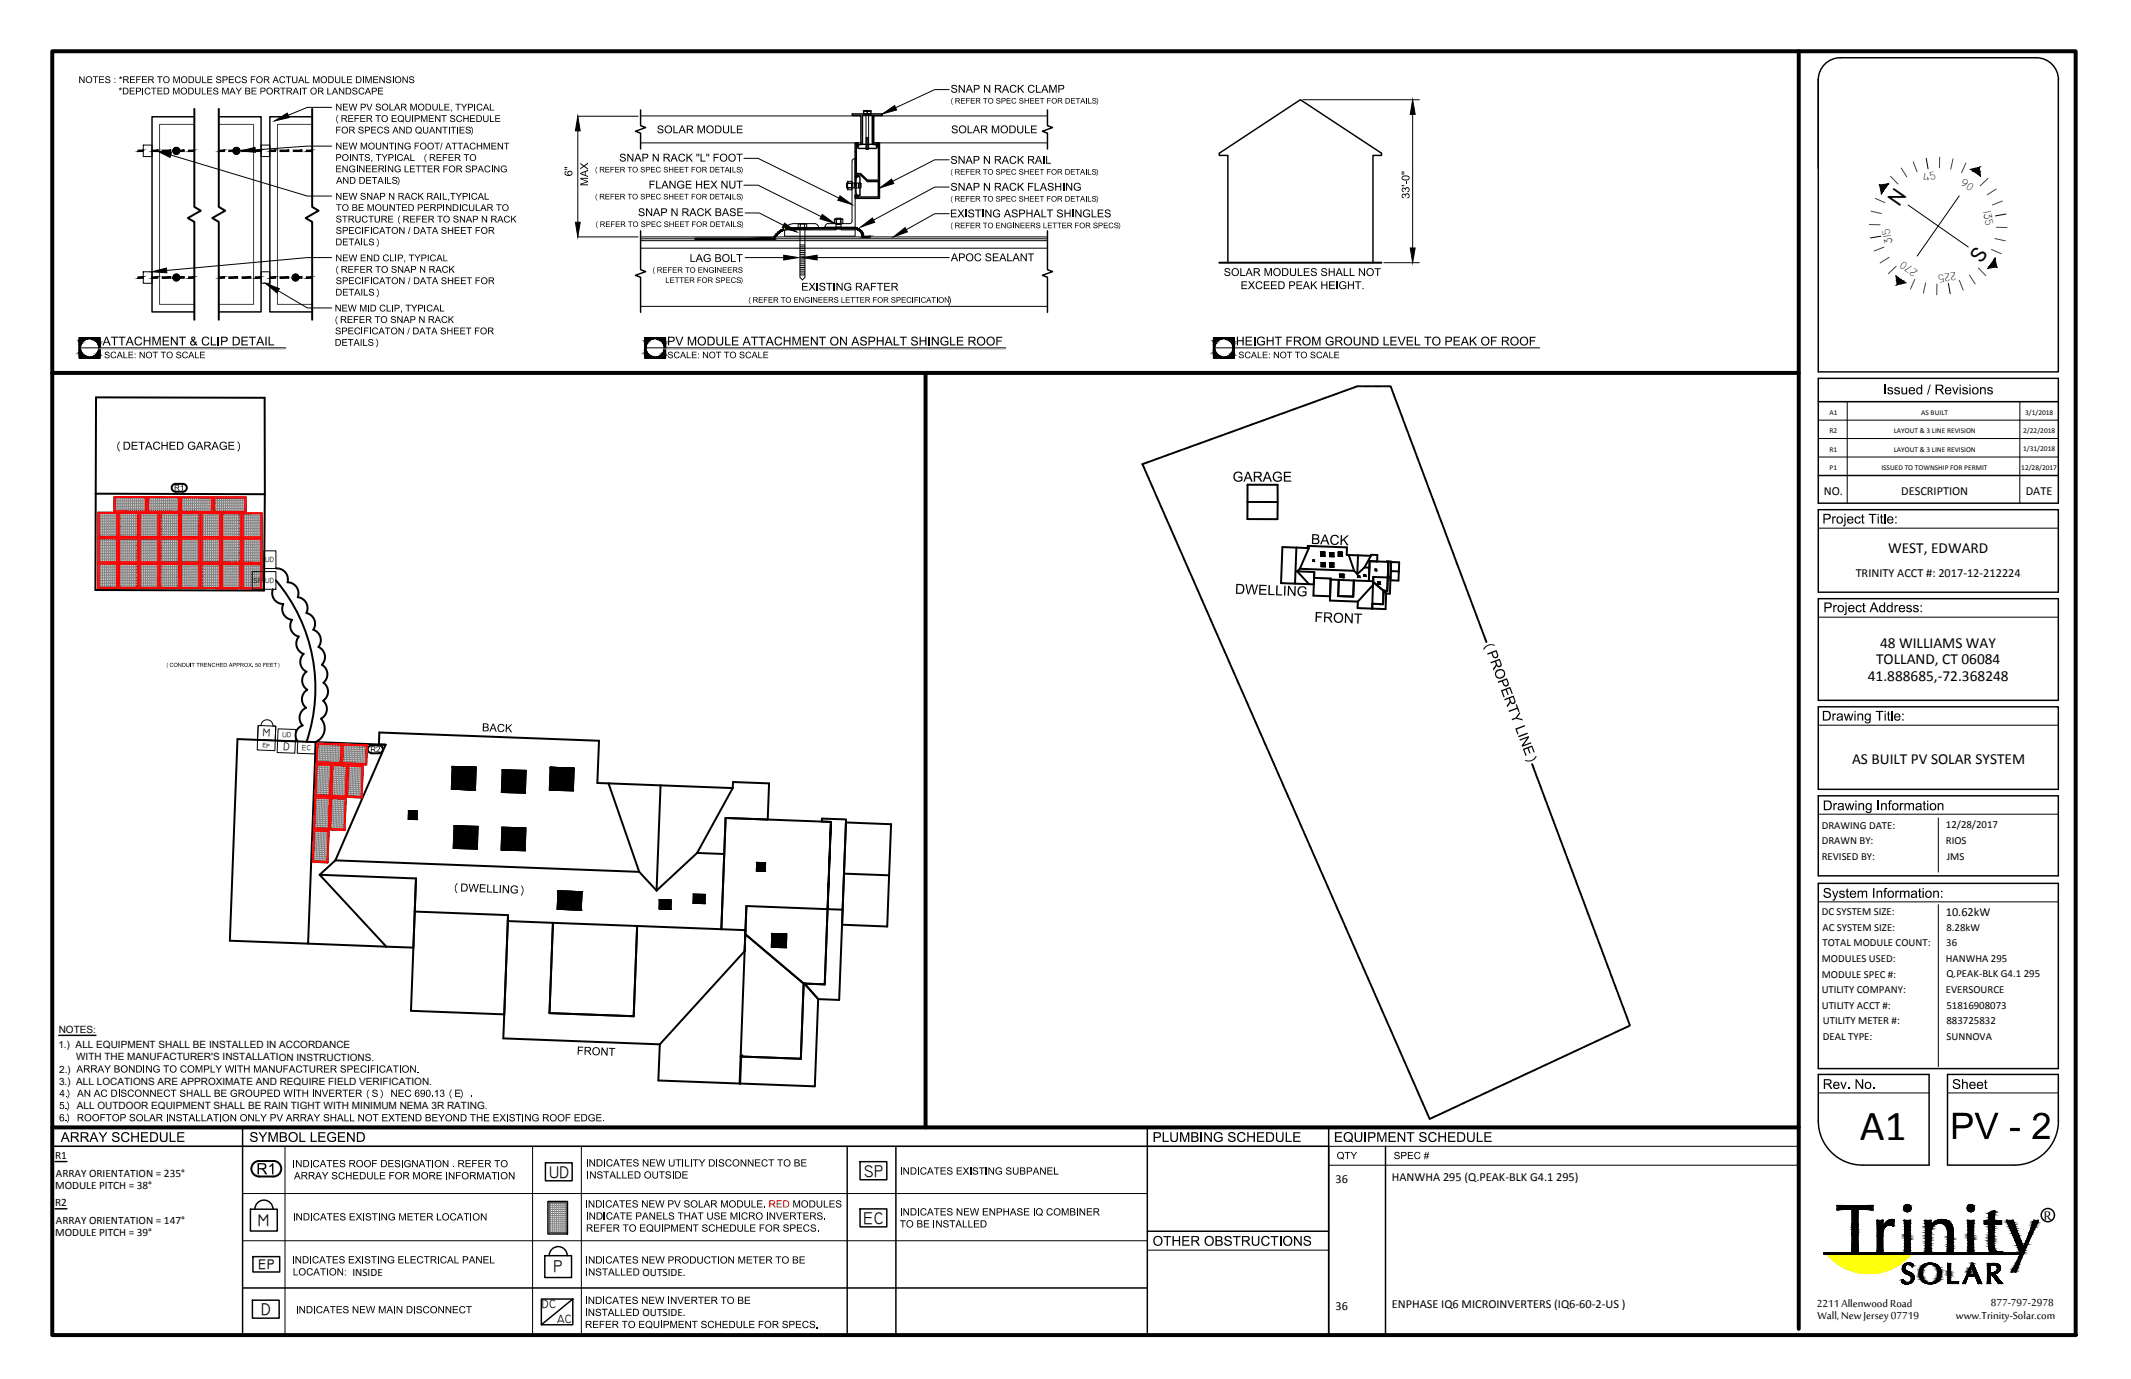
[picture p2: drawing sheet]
<svg xmlns="http://www.w3.org/2000/svg" width="432mm" height="279mm" viewBox="0 0 432 279" stroke-linecap="round" stroke-linejoin="round" font-family="sans-serif">
<defs><g id="words">
<text font-size="8.7" x="376.9" y="231">A1</text>
<text font-size="5.2" x="289" y="234.1">41.888685,-72.368248</text>
<g font-size="4.6">
<text x="384.9" y="42" transform="rotate(-55 384.9 42)">N</text>
<text x="401.5" y="53.5" transform="rotate(-55 401.5 53.5)">S</text>
</g>
<g font-size="3.5">
<text x="111.3" y="238.6">UD</text>
<text x="175.1" y="238.4">SP</text>
<text x="52.2" y="248.4">M</text>
<text x="175" y="248">EC</text>
<text x="414.1" y="247.1">R</text>
<text x="52.3" y="257.1">ep</text>
<text x="112.1" y="257.8">P</text>
<text x="52.9" y="266.5">D</text>
</g>
<g font-size="3.1">
<text x="382.6" y="111.9">WEST, EDWARD</text>
<text x="380.9" y="131.3">48 WILLIAMS WAY</text>
<text x="378.5" y="137.9">41.888685,-72.368248</text>
<text x="380.2" y="134.6">TOLLAND, CT 06084</text>
<text x="375.3" y="154.8">AS BUILT PV SOLAR SYSTEM</text>
</g>
<g font-size="2.8">
<text x="368.2" y="264.8">2211 Allenwood Road</text>
<text x="368.3" y="267.3">Wall, New Jersey 07719</text>
<text x="396.3" y="267.2">www.Trinity-Solar.com</text>
<text x="403.4" y="264.7">877-797-2978</text>
</g>
<g font-size="2.5">
<text x="369.6" y="100.2">NO.</text>
<text x="385.2" y="100.2">DESCRIPTION</text>
<text x="410.5" y="100.2">DATE</text>
<text x="376" y="117">TRINITY ACCT #: 2017-12-212224</text>
<text x="394.3" y="185.6">10.62kW</text>
<text x="270.6" y="239.7">36</text>
<text x="282" y="239.3">HANWHA 295 (Q.PEAK-BLK G4.1 295)</text>
<text x="109.8" y="265.1">DC</text>
<text x="112.9" y="268">AC</text>
<text x="270.6" y="265.4">36</text>
<text x="282" y="265">ENPHASE IQ6 MICROINVERTERS (IQ6-60-2-US )</text>
</g>
<g font-size="2.3">
<text x="389.9" y="36.7" transform="rotate(-10 389.9 36.7)">45</text>
<text x="397.1" y="37.3" transform="rotate(35 397.1 37.3)">90</text>
<text x="401.8" y="42.7" transform="rotate(80 401.8 42.7)">135</text>
<text x="383.4" y="49.3" transform="rotate(-100 383.4 49.3)">315</text>
<text x="388.7" y="54.9" transform="rotate(-145 388.7 54.9)">270</text>
<text x="396.3" y="55.1" transform="rotate(170 396.3 55.1)">225</text>
<text x="53.2" y="149.2" transform="rotate(4 53.2 149.2)">M</text>
<text x="57.3" y="152" transform="rotate(4 57.3 152)">D</text>
<text x="11.2" y="234.7">R1</text>
<text x="11.3" y="238.4">ARRAY ORIENTATION = 235°</text>
<text x="11.2" y="240.9">MODULE PITCH = 38°</text>
<text x="11.2" y="244.3">R2</text>
<text x="11.2" y="250.4">MODULE PITCH = 39°</text>
<text x="11.3" y="248">ARRAY ORIENTATION = 147°</text>
<text x="71.4" y="258.4">INSIDE</text>
<text x="130.2" y="258.4">OUTSIDE.</text>
<text x="130.2" y="266.6">OUTSIDE.</text>
</g>
<g font-size="2.2">
<text x="369.1" y="167.9">DRAWING DATE:</text>
<text x="394.3" y="167.8">12/28/2017</text>
<text x="369.1" y="171.1">DRAWN BY:</text>
<text x="394.3" y="171.1">RIOS</text>
<text x="369.1" y="174.2">REVISED BY:</text>
<text x="394.5" y="174.2">JMS</text>
<text x="369.1" y="185.4">DC SYSTEM SIZE:</text>
<text x="369.3" y="188.6">AC SYSTEM SIZE:</text>
<text x="369.3" y="191.7">TOTAL MODULE COUNT:</text>
<text x="394.4" y="191.7">36</text>
<text x="394.4" y="188.6">8.28kW</text>
<text x="369.1" y="194.9">MODULES USED:</text>
<text x="394.3" y="194.9">HANWHA 295</text>
<text x="394.4" y="198">Q.PEAK-BLK G4.1 295</text>
<text x="369.1" y="198.1">MODULE SPEC #:</text>
<text x="369.1" y="201.2">UTILITY COMPANY:</text>
<text x="394.3" y="201.2">EVERSOURCE</text>
<text x="369.1" y="204.4">UTILITY ACCT #:</text>
<text x="369.4" y="207.6">UTILITY METER #:</text>
<text x="394.4" y="204.4">51816908073</text>
<text x="394.4" y="207.6">883725832</text>
<text x="369.4" y="210.7">DEAL TYPE:</text>
<text x="394.4" y="210.7">SUNNOVA</text>
</g>
<g font-size="2">
<text x="11.9" y="209.2">NOTES:</text>
<text x="11.8" y="212.4">1.) ALL EQUIPMENT SHALL BE INSTALLED IN ACCORDANCE</text>
<text x="15.4" y="214.9">WITH THE MANUFACTURER'S INSTALLATION INSTRUCTIONS.</text>
<text x="12" y="219.7">3.) ALL LOCATIONS ARE APPROXIMATE AND REQUIRE FIELD VERIFICATION.</text>
<text x="12" y="217.3">2.)</text>
<text x="15.6" y="224.7">ALL OUTDOOR EQUIPMENT SHALL BE RAIN TIGHT WITH MINIMUM NEMA 3R RATING.</text>
</g>
<g font-size="1.5">
<text x="410.3" y="84">3/1/2018</text>
<text x="370.7" y="87.8">R2</text>
<text x="370.7" y="84">A1</text>
<text x="383.7" y="87.8">LAYOUT &amp; 3 LINE REVISION</text>
<text x="389.3" y="84">AS BUILT</text>
<text x="410" y="87.7">2/22/2018</text>
<text x="370.7" y="91.5">R1</text>
<text x="370.7" y="95.3">P1</text>
<text x="381.2" y="95.3">ISSUED TO TOWNSHIP FOR PERMIT</text>
<text x="383.7" y="91.5">LAYOUT &amp; 3 LINE REVISION</text>
<text x="409.6" y="95.2">12/28/2017</text>
<text x="409.9" y="91.5">1/31/2018</text>
<text x="53.7" y="113.9" transform="rotate(1 53.7 113.9)">UD</text>
<text x="51.4" y="118.1" transform="rotate(1 51.4 118.1)">SP UD</text>
<text x="57.2" y="149.3" transform="rotate(5 57.2 149.3)">UD</text>
<text x="53.2" y="151.4" transform="rotate(4 53.2 151.4)">ep</text>
<text x="61.2" y="151.9" transform="rotate(5 61.2 151.9)">EC</text>
</g>
</g></defs>
<!-- layer: Z - TITLEBLOCK TXT -->
<g fill="#000">
<path d="M284 37.5l.6 .2h-.6zM284.2 39.3l.3-.1 .2 .2 .3-.2h.3l.3 .2v.4l-.4 .4v-.2l.3-.2-.1-.4h-.5l-.1 .4-.4-.4-.2 .2v.2l.3 .2-.2 .1-.3-.3zM284.1 38.2l.4-.2 .2 .2 .2-.2 .3-.1 .3 .2 .1 .5-.4 .4v-.2l.3-.2-.1-.4h-.4l-.2 .4-.4-.4-.2 .3 .3 .2-.1 .2-.4-.2zM284.9 36.7h.2v.6h-.2zM248.2 54.5l.4-.2 .6 .2 .1 .3h-.2l-.3-.3-.5 .1 .1 .3 .9 .3v.4l-.2 .3h-.6l-.3-.2-.1-.3h.2l.3 .3h.3l.2-.1-.1-.3-.8-.3zM251.3 54.3h.2v1.4h.8v.2h-1zM251.6 57h1.1v.2h-.9v.5h.8v.2h-.8v.5h.9v.2h-1.1zM252.9 57h.3l.4 .6 .4-.6h.3l-.6 .7 .6 .9h-.3l-.4-.7-.5 .7h-.3l.7-.8zM254.6 57.2l.4-.2 .7 .2 .1 .2-.2 .1-.2-.3-.3-.1-.3 .2-.2 .3 .1 .6 .3 .2 .4-.1 .2-.3 .2 .1-.2 .4-.6 .1-.4-.2-.2-.4zM256.1 57h1.1v.2h-.9v.5h.9v.2h-.9v.5h1v.2h-1.2zM256.2 54.3h.3l.5 1.4 .4-1.4h.3v1.6h-.2v-1.3l-.4 1.3h-.2l-.5-1.3v1.3h-.2zM257.5 57h1.2v.2h-.9v.5h.8v.2h-.8v.5h.9v.2h-1.2z"/>
<path d="M261.4 54.3h.2v1.1l.2 .3 .5-.1 .1-1.3h.2v1.2l-.2 .4h-.6l-.3-.2zM262.7 57h1.1v.2h-.9v.5h.9v.2h-.9v.5h1v.2h-1.2zM263 54.3h.2v1.4h.7v.2h-.9zM264.2 54.3h1.1v.2h-.9v.5h.9v.2h-.9v.5h1v.2h-1.2zM265.8 54.5l.5-.2 .4 .2 .1 .3-.5-.3h-.3l-.2 .2 .1 .2 .9 .3v.4l-.2 .3h-.5l-.4-.2-.1-.3h.2l.1 .3 .3 .1 .4-.2-.1-.3-.8-.3zM265.6 57h.2v.8l.8-.8h.3l-.7 .6 .7 1h-.2l-.6-.8-.3 .2v.6h-.2zM267.8 54.5l.6-.2 .4 .2 .1 .3h-.2l-.3-.3-.5 .2 .1 .2 .8 .3 .1 .4-.1 .2-.7 .1-.3-.2-.1-.3h.2l.1 .2 .3 .2 .4-.2-.1-.3-.8-.3zM267.7 57h.2v.7h.9v-.7h.2v1.6h-.2v-.8h-.9v.8h-.2zM269.2 54.3h.2v.7h.8v-.7h.3v1.6h-.3v-.7h-.8v.7h-.2zM269.3 57h1.2v.2h-1v.5h.9v.2h-.9v.5h1v.2h-1.2zM270.8 57h.2v1.6h-.2zM271.5 57.2l.5-.2 .6 .1 .2 .3-.2 .1-.3-.3-.6 .1-.1 .6 .2 .4 .5 .1 .3-.1v-.3h-.5v-.2h.7v.5l-.5 .3-.7-.2-.3-.4z"/>
<path d="M272.3 54.3h.2v1.4h.7v.2h-.9zM273.1 57h.2v.7h.8v-.7h.2v1.6h-.2v-.8h-.8v.8h-.2zM273.5 54.3h.2v1.4h.8v.2h-1zM274.6 57h1.2v.2h-.5v1.4h-.2v-1.4h-.5zM276.1 58.3h.2v.3h-.2zM275.3 54.3h.3l.8 1.3v-1.3h.2v1.6h-.2l-.8-1.2-.1 1.2h-.2zM278.5 54.3h1.3v.2h-.5v1.4h-.3v-1.4h-.5zM251.1 71.4l.5-.2 .4 .2v.2l-.4-.2-.4 .1 .1 .2 .7 .3 .1 .3-.3 .3h-.4l-.4-.3v-.1l.5 .2 .4-.1-.1-.2-.7-.3zM250.6 68.2h.3v.7h.9v-.7h.2v1.8h-.2v-.9h-.9v.9h-.3zM252.4 71.4l.6-.2 .3 .3 .1 .1-.2 .1-.2-.3h-.3l-.3 .4 .1 .5 .2 .1h.3l.2-.3 .2 .1-.2 .3-.5 .1-.3-.2-.1-.7zM252.4 68.2h1.3v.2h-1.1v.6h1v.2h-1v.6h1.1v.2h-1.3zM254.1 68.2h.2v1.8h-.2z"/>
<path d="M254.9 71.3h.1v1.1h.7v.2h-.8zM254.9 68.5l.5-.3 .6 .1 .3 .4-.2 .1-.3-.4h-.5l-.3 .4-.1 .6 .3 .3 .5 .1 .4-.2v-.3h-.5v-.2h.7v.6l-.5 .3h-.5l-.4-.2-.2-.5zM255.9 71.3h.9v.1h-.8v.4h.8v.2h-.8v.4h.9v.2h-1zM256.7 68.2h.2v.7h.9v-.7h.3v1.8h-.3v-.9h-.9v.9h-.2zM258.1 71.3h.2l.7 1v-1h.2v1.3h-.2l-.7-1.1v1.1h-.2zM258.3 68.2h1.4v.2h-.6v1.6h-.2v-1.6h-.6zM260.8 71.3h1v.1h-.4v1.2h-.2v-1.2h-.4zM260.7 68.2h1.2v.2h-1v.6h.8v.2h-.8v.8h-.2zM262.4 71.3h1v.1h-.4v1.2h-.2v-1.2h-.4zM265.7 71.3l.4-.1 .4 .3v.1l-.3-.2-.5 .1 .1 .2 .7 .3 .1 .3-.2 .2-.5 .1-.4-.3v-.1l.5 .2 .4-.1-.1-.2-.7-.3zM265.9 68.2h.3l.5 1.5 .6-1.5h.3v1.8h-.3v-1.5l-.5 1.5h-.2l-.5-1.5v1.5h-.2zM266.9 71.4l.6-.2 .3 .3 .1 .1-.2 .1-.2-.3h-.3l-.3 .3 .1 .5 .2 .2h.3l.2-.3 .2 .1-.3 .4h-.5l-.3-.3-.1-.5z"/>
<path d="M269.4 71.3h.1v1.1h.7v.2h-.8zM268.8 68.5l.5-.3 .7 .1 .2 .4-.2 .1-.3-.4-.6 .1-.3 .8 .3 .4 .5 .1 .4-.2v-.3h-.5v-.2h.7v.6l-.5 .3h-.5l-.4-.2-.2-.7zM270.4 71.3h.9v.1h-.7v.4h.7v.2h-.7v.4h.8v.2h-1zM274.3 68.2h.2v1.3l.3 .3h.4l.2-.2v-1.4h.3v1.3l-.3 .4-.6 .1-.4-.2zM276.1 68.2h.2l.9 1.4v-1.4h.3v1.8h-.3l-.9-1.4v1.4h-.2zM280.3 68.2h.3v1.6h.9v.2h-1.2zM281.7 68.2h1.3v.2h-1v.6h.9v.2h-.9v.6h1v.2h-1.3zM283.2 68.2h.2l.6 1.6 .6-1.6h.2l-.7 1.8h-.2zM285 68.2h1.3v.2h-1v.6h.9v.2h-.9v.6h1v.2h-1.3zM286.7 68.2h.2v1.6h.9v.2h-1.1zM288.6 68.2h1.4v.2h-.6v1.6h-.2v-1.6h-.6zM294.5 68.2h1.3v.2h-1v.6h.9v.2h-.9v.6h1.1v.2h-1.4z"/>
<path d="M297.8 68.2h.3v.9l.8-.9h.4l-.8 .7 .8 1.1h-.3l-.6-.9-.3 .3v.6h-.3zM302.1 68.2h1.2v.2h-.9v.6h.8v.2h-.8v.8h-.3zM310 68.2h1.2v.2h-1v.6h.8v.2h-.8v.8h-.2zM24.2 89.4l.1 .1-.4 .8 .1 .7 .3 .4-.1 .1-.4-.9 .1-.7zM26.7 89.5h1.1v.2h-.9v.5h.9v.2h-.9v.5h1v.2h-1.2zM28.1 89.5h1.2v.2h-.5v1.4h-.2v-1.4h-.5zM31.2 89.8l.5-.3 .6 .2 .1 .3h-.2l-.2-.3h-.5l-.3 .6 .1 .4 .3 .2h.4l.2-.4 .3 .1-.3 .4-.5 .2-.5-.3-.2-.4zM32.7 89.5h.2v.7h.9v-.7h.2v1.6h-.2v-.7h-.9v.7h-.2zM34.3 89.5h1.2v.2h-.9v.5h.9v.2h-.9v.5h1v.2h-1.3zM36.6 98.5l.4-.3v1.2h-.1v-.9l-.3 .2zM38.3 89.7l.4-.2 .7 .2 .1 .3h-.2l-.2-.3h-.6l-.2 .3v.4l.2 .4 .4 .2 .5-.2v-.3h-.5v-.2h.7v.6l-.8 .3-.6-.3-.1-.8zM44.7 89.7l.4-.2 .6 .1 .2 .4h-.2l-.2-.3h-.5l-.3 .3v.5l.2 .4h.6l.3-.1v-.3h-.5v-.2h.7v.6l-.6 .3-.6-.2-.3-.5z"/>
<path d="M46.3 89.5h1.2v.2h-1v.5h.9v.2h-.9v.5h1v.2h-1.2zM48.1 89.5l.1-.1 .2 .3 .2 .7v.6l-.4 .5-.1-.1 .3-.4 .1-.7zM250.1 95.9l.7-.4 .8 .3 .1 .3-.2 .1-.4-.4-.7 .1-.2 .4v.5l.3 .5 .6 .1 .4-.2v-.4h-.6v-.2h.9v.7l-.8 .3-.8-.2-.3-.7zM258.2 95.8l.8-.3 .6 .3 .1 .4h-.2l-.3-.4-.7 .1-.3 .3v.5l.3 .6 .6 .1 .4-.2v-.4h-.6v-.2h.8v.8l-.9 .2-.7-.3-.2-.9zM260.1 95.6h1.5v.2h-1.2v.6h1.1v.3h-1.1v.7h1.2v.2h-1.5zM252.4 118.4h.2l.3 1.7 .6-1.7h.3l.4 1.8 .5-1.8 .2 .1-.6 2h-.3l-.4-1.8-.5 1.7h-.3zM269.8 108.6l.5-.3 .5 .1 .4 .2 .1 .4h-.3l-.4-.4-.5 .1-.3 .6 .1 .6 .4 .3 .5-.1 .2-.4 .3 .1-.2 .4-.8 .2-.5-.2-.3-.6 .1-.6zM271.7 108.4h.2v1l1.1-.9h.3l-.9 .8 .9 1.2h-.4l-.7-1.1-.3 .3v.7h-.3zM33.9 134.4l.2-.1-.2 .4 .1 .6-.2-.5zM34.5 134.4l.2-.1 .4 .1-.1 .2-.3-.2-.2 .3 .2 .3 .4-.1-.1 .2h-.3l-.2-.1zM36.1 134.3l.5 .7v-.7h.2v.8l-.6-.6v.6h-.1zM37.7 134.3l.3 .7h.2l.1-.7h.1l-.1 .8h-.5z"/>
<path d="M38.6 134.3h.1v.8h-.1zM38.8 134.3h.6l-.2 .1v.7h-.1v-.7zM39.8 134.3h.7l-.3 .1v.7h-.1v-.7zM41.4 134.3h.6v.1h-.5v.3h.4v.1h-.4v.2l.5 .1h-.6zM42.1 134.3l.6 .7v-.7h.1v.8l-.6-.6v.6h-.1zM43 134.4l.3-.1 .2 .1 .1 .1-.4-.1-.2 .2 .2 .4 .4-.1-.1 .2h-.3l-.2-.1zM43.8 134.3l.1 .4h.4l.1-.4v.8h-.1v-.4h-.4v.4h-.1zM44.6 134.3h.6v.1h-.5v.3h.4v.1h-.4v.2l.5 .1h-.6zM50.3 134.3l.4 .3 .3-.3-.3 .4 .3 .4-.3-.3-.4 .3 .3-.4zM51.1 135l.2 .1zM51.8 134.3h.4l-.3 .1-.1 .2h.3l.1 .2-.2 .3-.3-.1 .2 .1 .2-.1v-.3h-.4zM53.3 134.3h.6v.1h-.5v.3h.4v.1h-.4v.3h-.1z"/>
<path d="M54 134.3h.6v.1h-.5v.3h.5v.1h-.5v.2l.5 .1h-.6zM54.8 134.3h.5v.1h-.4v.3h.4v.1h-.4v.2l.5 .1h-.6zM55.4 134.3h.7l-.3 .1v.7h-.1v-.7zM56.4 134.3l.2 .3-.2 .7 .1-.6zM255.2 118.5h1.5v.3l-1.3-.1v.6l1.1 .1v.2h-1.1v.7h1.2v.2h-1.5zM257.1 118.5h.2v1.8l1 .1-.1 .2h-1.2zM258.6 118.6h.3l-.1 1.8h1v.3l-1.2-.1zM261 118.7h.2l1 1.6 .1-1.6 .3 .1-.1 2-.3-.1-1-1.6v1.6h-.3zM263.2 119.1l.5-.3 .8 .1 .2 .5-.2 .1-.2-.4-.3-.1-.6 .2-.2 .8 .2 .5 .6 .1 .5-.2v-.3l-.6-.1v-.2h.9l-.1 .8-.6 .3-.8-.2-.4-.7zM266.6 124l1.4 .1v.2l-1.1-.1v.7h.9v.2h-.9l-.1 .9h-.3zM272.5 124.2h.3l1 1.6 .1-1.5h.2v2h-.3l-1-1.6-.1 1.5h-.2zM274.4 124.3h1.6v.3h-.7v1.7h-.3l.1-1.7-.7-.1z"/>
<path d="M300.8 131.1l1-.6 1.1 .2-.1 .2-.4-.2-.9 .1-.3 .3-.5 .6-.2-.1zM76.3 151.4l.4-.2 .2 .2 .1 .3-.6 .6h.6v.1h-.8l.6-.8-.1-.2-.5 .2zM101 146.9l.7-.2 .4 .2 .1 .3h-.2l-.2-.3h-.5l-.3 .6 .1 .4 .3 .2h.4l.2-.3h.2l-.2 .4-.6 .1-.5-.3-.1-.7zM102.5 146.7h.2v.8l.8-.7h.3l-.7 .6 .7 1h-.3l-.5-.9-.3 .3v.6h-.2zM304.1 139.9l1.9-.7 .5 1.3-.2 .1-.4-1.1-.6 .2 .4 1.1h-.2l-.4-1-.7 .2 .5 1.2-.2 .1zM307 147.6l1.9-.7 .1 .3-1.7 .6 .4 .9-.2 .1zM305.7 144l1.6-.6-.2-.6 .2-.1 .6 1.5-.2 .1-.3-.7-1.6 .7zM307.6 149.1l1.9-.7 .1 .3-1.9 .7zM307.9 149.8l1.9-.7v.3l-1.1 1.5 1.5-.5 .1 .2-1.9 .7-.1-.2 1.1-1.6-1.4 .6zM306.3 145.7l.8-.3 .8-1.2 .1 .3-.6 1 1.1 .2 .1 .3-1.4-.4-.8 .3zM308.6 151.7l1.9-.7 .5 1.4-.2 .1-.5-1.1-.5 .2 .3 1-.2 .1-.4-1-.6 .2 .4 1.2-.2 .1zM309.1 154l.6 .1 .5-.1 .6-.3 .4-.5h.2l-.5 .7-.6 .3-.9 .1-.4-.2z"/>
<path d="M92.6 178.9l.1 .1-.4 .8 .1 .6 .3 .4-.2 .2-.3-.5v-.8zM95 179.1h.2l.2 1.4 .5-1.4h.2l.3 1.4 .4-1.4h.2l-.5 1.6h-.2l-.3-1.4-.5 1.4h-.2zM105.7 179.4l.3 .4 .1 .6-.1 .5-.4 .6-.1-.2 .4-.8v-.5l-.3-.5zM97.2 179.1l1.2 .1v.2h-.9l-.1 .4 .9 .1v.2l-.9-.1v.6h1v.2h-1.2zM98.7 179.2h.3l-.1 1.5h.8v.2l-1-.1zM100 179.3h.2v1.4h.8v.2h-1.1zM101.3 179.3h.2v1.6h-.3zM101.9 179.3h.2l.8 1.3 .1-1.2h.2l-.1 1.6h-.2l-.8-1.3-.1 1.2h-.2zM103.6 179.6l.4-.2 .7 .1 .2 .4h-.2l-.3-.3h-.4l-.3 .3v.5l.2 .4 .5 .1 .3-.2v-.3h-.5l.1-.2h.6v.6l-.6 .3-.6-.2-.3-.6zM117.1 212l1.1 .1v.2h-.9v.4l.8 .1v.2h-.8l-.1 .7h-.2zM121.9 212.2h.2l.8 1.3v-1.2h.3l-.1 1.6h-.2l-.8-1.3-.1 1.3-.2-.1zM123.4 212.3h1.3v.2h-.6v1.4h-.2v-1.4h-.5z"/>
<path d="M20 229.4h.3l.6 .9 .5-.8 .4-.1-.8 1.1v.9h-.3v-.9zM22.9 229.5l.7-.1 .5 .3 .1 .2-.3 .1-.1-.3-.2-.1h-.4l-.2 .2 .1 .3 1.1 .4v.5l-.3 .3-.6 .1-.5-.3-.1-.4h.2l.1 .3 .4 .2 .3-.1 .3-.2-.1-.3-1-.4-.2-.3zM24.7 229.7l.6-.3h.5l.3 .2 .1 .3-.2 .1-.3-.4h-.5l-.3 .3-.1 .3v.5l.3 .4h.6l.3-.4h.3l-.3 .5-.8 .2-.4-.3-.3-.6zM26.6 229.4h.2v.8h1.1v-.8h.2v2h-.2v-1h-1.1v1h-.2zM28.6 229.4h1.4v.2h-1.2v.6h1.1v.3h-1.1v.6h1.2v.3h-1.4zM32.4 229.4h.3v1.4l.3 .4 .6-.2 .1-1.6h.3l-.1 1.4-.3 .5-.7 .1-.4-.3zM34.4 229.4h.2v1.7h1v.3h-1.2zM35.9 229.4h1.4v.2h-1.1v.6h1.1v.3h-1.1v.6h1.2v.3h-1.5zM50.8 229.6l.8-.2 .5 .2 .1 .3-.3 .1-.1-.3-.2-.1h-.5l-.1 .2 .1 .3 1.1 .4v.5l-.3 .3-.7 .1-.5-.3-.1-.4h.3l.1 .3 .4 .2 .4-.1 .2-.2-.2-.3-1-.4zM52.4 229.4h.3l.6 .9 .6-.9h.3l-.8 1.1v.9h-.3v-.9zM54.4 229.4h.4l.6 1.7 .5-1.7h.4v2h-.3v-1.7l-.5 1.7h-.3l-.5-1.7v1.7h-.3zM59.4 235h.2v1.5h-.2z"/>
<path d="M60 235h.2l.7 1.2v-1.2h.2v1.5h-.2l-.7-1.2v1.2h-.2zM60.7 229.4h.2v1.7h1v.3h-1.2zM62.9 235h.2v1.5h-.2zM63 229.4h.2v1.7h1v.3h-1.2zM63.5 235.3l.5-.3 .6 .2 .1 .2-.2 .1-.2-.3h-.4l-.3 .4 .1 .5 .2 .2h.3l.3-.3h.2l-.2 .4-.6 .1-.3-.2-.2-.3zM64.5 229.4h1.4v.2h-1.1v.6h1.1v.3h-1.1v.6h1.2v.3h-1.5zM65.2 237.5h.3l.4 .7 .4-.7h.3l-.6 .8v.6h-.2v-.6zM66.2 235h1.1v.2h-.5v1.3h-.2v-1.3h-.4zM66.5 229.7l.5-.3 .8 .1 .3 .4-.3 .1-.4-.4-.5 .1-.3 .4v.5l.3 .5 .5 .1 .4-.2v-.4h-.5v-.3h.8v.8l-.6 .3-.9-.2-.3-.8zM67.4 237.6l.5-.1 .3 .1 .1 .3h-.2l-.2-.3-.4 .2v.2l.8 .3 .1 .4-.3 .2h-.6l-.2-.2-.1-.2h.2l.1 .2 .3 .1 .4-.2-.1-.2-.8-.3zM67.5 235h1.1v.2h-.9v.5h.8v.1h-.8v.5h.9v.2h-1.1zM68.9 235.2l.5-.2 .5 .2v.3h-.2l-.2-.3-.4 .1 .1 .3 .7 .3 .1 .3-.2 .2-.6 .1-.3-.2-.1-.3h.2l.3 .3 .5-.1-.2-.3-.7-.3z"/>
<path d="M68.8 237.6l.6-.1 .4 .2v.2h-.2l-.2-.3-.3 .1-.3 .4v.4l.3 .3h.3l.3-.4 .2 .1-.3 .4h-.5l-.4-.3-.1-.6zM68.5 229.4h1.4v.2h-1.1v.6h1v.3h-1v.6h1.2v.3h-1.5zM70.1 237.5h.2v.6h.7v-.6h.2v1.4h-.2v-.7h-.7v.7h-.2zM70.3 229.4h.3l1 1.5v-1.5h.3v2h-.3l-1-1.6v1.6h-.3zM71.6 237.5h1v.2h-.8v.4h.8v.2h-.8v.5h.9v.1h-1.1zM74.4 237.5h.2v1.1l.3 .2 .4-.2v-1.1h.2v1.1l-.2 .3-.5 .1-.3-.3zM75.4 235h1v.2h-.8v.5h.7v.1h-.7v.7h-.2zM75.8 237.5h.2v1.3h.7v.1h-.9zM77 237.5h1v.2h-.8v.4h.8v.2h-.8v.5h.8v.1h-1zM78.7 235h1v.2h-.8v.5h.8v.1h-.8v.5h.9v.2h-1.1zM78.9 237.5h1v.2h-.8v.4h.7v.2h-.7v.6h-.2zM80.1 235.2l.3-.2 .6 .2 .1 .3h-.2l-.2-.3-.5 .1 .1 .3 .8 .3v.2l-.1 .3-.6 .1-.3-.1-.1-.4h.1l.3 .3h.4l.1-.2v-.2l-.8-.2z"/>
<path d="M81.4 235h.2v1.5h-.2zM82 235.3l.4-.3 .6 .1 .2 .4h-.2l-.2-.3h-.4l-.3 .3v.4l.2 .4h.4l.3-.1v-.3h-.4v-.2h.6v.6l-.4 .2-.6-.1-.3-.6zM83.5 235h.2l.8 1.2v-1.2h.2v1.5h-.2l-.8-1.2v1.2h-.2zM83.7 237.5h.3l.4 1.2 .4-1.2h.3v1.4h-.2v-1.2l-.4 1.2h-.2l-.4-1.2v1.2h-.2zM86.2 235h1.2v.2h-.5v1.3h-.2v-1.3h-.5zM87.6 235h.2v1.5h-.2zM88.5 237.5h1v.2h-.8v.4h.8v.2h-.8v.5h.8v.1h-1zM90.4 237.5h.2v1.4h-.2zM89.7 235h.2l.8 1.2v-1.2h.2v1.5h-.2l-.8-1.1v1.1h-.2zM91.8 236.3h.2v.2h-.2zM90.9 237.5h.2l.8 1.1v-1.1h.2v1.4h-.2l-.8-1.1v1.1h-.2zM92.4 237.5h1v.2h-.8v.4h.7v.2h-.7v.6h-.2z"/>
<path d="M94.3 235h1.1v.2h-.9v.5h.8v.1h-.8v.5h.9v.2h-1.1zM95.7 235h1v.2h-.8v.5h.7v.1h-.7v.7h-.2zM96.9 235h1.1v.2h-.9v.5h.8v.1h-.8v.5h.9v.2h-1.1zM96.7 237.5h.3l.4 1.2 .4-1.2h.3v1.4h-.2v-1.2l-.4 1.2h-.2l-.4-1.2v1.2h-.2zM99.6 237.5h1.2v.2h-.5v1.2h-.2v-1.2h-.5zM101 237.5h.2v1.4h-.2zM100.2 235h1.1v.2h-.5v1.3h-.1v-1.3h-.5zM103.1 237.5h.2l.8 1.1v-1.1h.2v1.4h-.3l-.7-1.1v1.1h-.2zM118.9 234.9h.2v1.4h-.2zM119 237.3h.2v1.5h-.2zM119.4 234.9h.2l.8 1.1v-1.1h.2v1.4h-.2l-.8-1.1v1.1h-.2zM119.6 237.3h.2l.7 1.2v-1.2h.2v1.5h-.2l-.8-1.1v1.1h-.1z"/>
<path d="M121.1 237.4l.6-.1 .3 .2 .1 .2-.2 .1-.2-.3-.5 .1 .1 .2 .8 .4v.3l-.2 .3h-.5l-.4-.3v-.2l.4 .3 .5-.1v-.3l-.8-.3zM122.4 234.9h.2v1.4h-.2zM122.3 237.3h1.1v.2h-.5v1.3h-.1v-1.3h-.5zM123 235.1l.5-.2 .5 .2 .1 .2h-.2l-.2-.3-.4 .1-.2 .4v.4l.2 .3h.4l.3-.4 .1 .1-.1 .3-.6 .2-.4-.3-.1-.4zM125 237.3h.2v1.3h.7v.2h-.9zM125.6 234.9h1.2v.2h-.5v1.2h-.2v-1.2h-.5zM126.1 237.3h.2v1.3h.7v.2h-.9zM127 234.9h1v.2h-.8v.4h.8v.2h-.8v.5h.9v.1h-1.1zM127.2 237.3h1.1v.2h-.9v.4h.8v.2h-.8v.5h.9v.2h-1.1zM128.4 235.1l.4-.2 .5 .2 .1 .2h-.2l-.3-.3-.4 .2 .1 .2 .8 .3-.1 .5-.6 .2-.4-.3v-.2h.1l.4 .3 .4-.2v-.2l-.8-.3zM130.2 234.9h.2l.8 1.1v-1.1h.2v1.4h-.2l-.8-1.1v1.1h-.2zM131.7 234.9h1.1v.2h-.9v.4h.8v.2h-.8v.5h.9v.1h-1.1z"/>
<path d="M132.2 237.3h.2v1.1l.2 .2 .5-.1v-1.2h.2v1l-.2 .4-.4 .1-.4-.2zM133.5 237.3h1.2v.2h-.5v1.3h-.2v-1.3h-.5zM132.9 234.9h.2l.3 1.2 .3-1.2h.3l.3 1.2 .3-1.2h.2l-.4 1.4h-.2l-.3-1.2-.4 1.2h-.2zM134.9 237.5l.3-.2 .7 .2v.2l-.2 .1-.2-.3-.4 .1v.2l.8 .4-.1 .5-.5 .1-.4-.2-.1-.3h.2l.3 .3 .5-.1-.1-.3-.8-.3zM136.3 237.3h.2v1.5h-.2zM135.5 234.9h.2v1.1l.3 .2 .4-.1 .1-1.2h.2v1l-.2 .4-.6 .1-.2-.2zM136.9 234.9h1.1v.2h-.5v1.2h-.1v-1.2h-.5zM138.3 234.9h.2v1.4h-.2zM138.3 237.3h1v.2h-.8v.4h.8v.2h-.8v.5h.8v.2h-1zM138.8 234.9h.2v1.3h.7v.1h-.9zM140 234.9h.2v1.4h-.2zM140.4 234.9h1.1v.2h-.5v1.2h-.1v-1.2h-.5z"/>
<path d="M141.6 234.9h.2l.4 .7 .4-.7h.3l-.6 .8v.6h-.2v-.6zM145.1 234.9h.2v1.4h-.2zM145.7 235l.5-.1 .5 .2v.2h-.2l-.2-.3-.5 .2 .1 .2 .8 .3 .1 .3-.2 .3-.6 .1-.3-.3-.1-.2h.2l.3 .3 .4-.1 .1-.1-.1-.2-.8-.3zM147.1 235.1l.5-.2 .5 .1 .1 .3h-.2l-.1-.2-.3-.1-.3 .2-.1 .2v.5l.2 .2 .4 .1 .3-.4 .2 .1-.2 .3-.3 .2-.6-.2-.2-.5zM150.1 234.9h.2l.7 1.1v-1.1h.2v1.4h-.2l-.8-1.1v1.1h-.1zM151.5 234.9h.2l.8 1.1v-1.1h.2v1.4h-.2l-.8-1.1v1.1h-.2zM153 234.9h1.1v.2h-.9v.4h.8v.2h-.8v.5h.9v.1h-1.1zM154.4 235.2l.4-.3 .6 .1 .1 .3h-.1l-.2-.2h-.5l-.2 .5 .1 .4 .2 .2h.4l.2-.4 .2 .1-.2 .3-.6 .2-.3-.2-.2-.5zM155.7 234.9h1.2v.2h-.5v1.2h-.2v-1.2h-.5zM157.5 234.9h1.2v.2h-.5v1.2h-.2v-1.2h-.5zM162.4 234.9h1v.2h-.9v.4h.9v.2h-.9v.5h.9v.1h-1zM59.3 254.5h.2v1.5h-.2z"/>
<path d="M59.5 245.8h.2v1.5h-.2zM59.5 257h.2v1.2h.7v.2h-.9zM59.9 254.5h.2l.7 1.2v-1.2h.2v1.5h-.2l-.7-1.2v1.2h-.2zM60 245.8h.2l.8 1.1v-1.1h.2v1.5h-.2l-.8-1.2v1.2h-.2zM62.8 254.5h.2v1.5h-.2zM63 245.8h.2v1.5h-.2zM62.3 257.1l.6-.2 .4 .2 .1 .3h-.2l-.2-.3h-.4l-.3 .5 .1 .4 .3 .3 .3-.1 .2-.3 .2 .1-.2 .4h-.6l-.4-.3-.1-.6zM63.4 254.8l.5-.3 .6 .2 .1 .2-.2 .1-.3-.3h-.3l-.3 .4 .2 .7h.5l.2-.3h.2l-.2 .4-.5 .1-.4-.2-.2-.4zM63.7 246l.6-.2 .4 .2v.2l-.2 .1-.1-.3h-.4l-.3 .4v.4l.3 .3h.4l.2-.3h.2l-.3 .4-.5 .1-.4-.2-.1-.7zM64.9 257h1.1v.1h-.4v1.3h-.2v-1.3h-.5zM66.3 257h.2v1.4h-.2zM66.1 254.5h1.1v.2h-.5v1.3h-.2v-1.3h-.4z"/>
<path d="M66.2 245.8h1.2v.2h-.5v1.3h-.2v-1.3h-.5zM67.4 254.5h1.1v.2h-.9v.4h.8v.2h-.8v.5h.9v.2h-1.1zM67.6 245.8h1.1v.2h-.9v.4h.8v.2h-.8v.5h.9v.2h-1.1zM68.4 257h.2l.7 1.1v-1.1h.2v1.4h-.2l-.7-1.1v1.1h-.2zM68.8 254.7l.3-.2 .6 .1 .1 .3-.4-.2-.5 .1 .1 .3 .8 .3-.1 .5-.5 .1-.4-.2-.1-.3h.2l.3 .3 .5-.1-.1-.3-.8-.3zM69 245.9l.6-.1 .3 .2 .1 .2h-.2l-.2-.2-.5 .1 .1 .2 .8 .4v.3l-.2 .2-.5 .1-.4-.3v-.2l.4 .3 .5-.2v-.2l-.8-.3zM70.7 254.5h1v.2h-.8v.4h.8v.2h-.8v.5h.9v.2h-1.1zM70.9 245.8h1v.2h-.9v.4h.8v.2h-.8v.5h1v.2h-1.1zM72 254.5h.2l.4 .6 .4-.6h.2l-.5 .7 .5 .8h-.2l-.4-.6-.5 .6h-.2l.6-.8zM72.1 245.8h.3l.3 .6 .4-.6h.2l-.5 .7 .6 .8h-.2l-.5-.7-.4 .7h-.2l.5-.8zM73.4 254.5h.2v1.5h-.2zM73.6 245.8h.2v1.5h-.2z"/>
<path d="M74 254.7l.3-.2 .6 .1 .1 .3-.5-.2-.4 .1 .1 .3 .8 .3v.3l-.1 .2-.5 .1-.5-.3v-.2h.2l.3 .3 .5-.1-.1-.3-.8-.3zM74.2 246l.3-.2 .6 .2 .1 .2h-.2l-.3-.2-.4 .1 .1 .2 .7 .3 .1 .4-.2 .2-.5 .1-.4-.2-.1-.3h.2l.3 .3 .5-.2-.1-.2-.7-.2zM75.2 254.5h1.1v.2h-.4v1.3h-.2v-1.3h-.5zM75.4 245.8h1.1v.2h-.5v1.3h-.2v-1.3h-.4zM76.6 254.5h.2v1.5h-.2zM76.7 245.8h.2v1.5h-.2zM77.1 254.5h.2l.8 1.2v-1.2h.2v1.5h-.3l-.7-1.2v1.2h-.2zM77.3 245.8h.2l.7 1.2v-1.2h.2v1.5h-.2l-.7-1.2v1.2h-.2zM78.7 254.7l.4-.2 .6 .1 .1 .3-.1 .1-.3-.3-.5 .1-.2 .6 .2 .3 .4 .1 .4-.1v-.3h-.4v-.2h.6v.6l-.5 .2-.7-.2-.2-.5zM78.8 246.1l.4-.3 .6 .1 .2 .3-.2 .1-.2-.3h-.4l-.3 .2v.5l.2 .3 .5 .1 .2-.1v-.3h-.4v-.2h.6v.6l-.5 .2-.5-.1-.3-.6zM80.7 254.5h1.1v.2h-.9v.4h.8v.2h-.8v.5h.9v.2h-1.1zM80.9 245.8h.3l.4 1.3 .4-1.3h.3v1.5h-.2v-1.2l-.5 1.2h-.1l-.4-1.3v1.3h-.2z"/>
<path d="M82.1 254.5h.2v1.3h.7v.2h-.9zM82.6 245.8h1v.2h-.8v.4h.8v.2h-.8v.5h.9v.2h-1.1zM83.2 254.5h1.1v.2h-.9v.4h.8v.2h-.8v.5h.9v.2h-1.1zM83.8 245.8h1.1v.2h-.4v1.3h-.2v-1.3h-.5zM84.7 254.7l.6-.2 .4 .2 .1 .2-.2 .1-.2-.3h-.5l-.2 .4 .1 .6 .5 .1 .3-.3h.2l-.2 .3-.6 .2-.3-.2-.2-.5zM85.2 245.8h1v.2h-.8v.4h.8v.2h-.8v.5h.8v.2h-1zM85.9 254.5h1.1v.2h-.4v1.3h-.2v-1.3h-.5zM88.7 254.5h.2v1.5h-.2zM88.5 245.8h.2v1.3h.7v.2h-.9zM89.5 254.6l.5-.1 .4 .3 .1 .1-.2 .1-.2-.3h-.4l-.3 .5 .1 .4 .3 .2h.4l.1-.3h.2l-.3 .4-.4 .1-.5-.3-.1-.6zM91.3 246.1l.4-.3h.4l.3 .2v.2l-.1 .1-.2-.3h-.5l-.2 .4 .2 .7h.4l.3-.3h.2l-.2 .3-.5 .2-.4-.2-.2-.4zM92.1 254.5h.2v1.3h.7v.2h-.9z"/>
<path d="M93.9 245.8h1.2v.2h-.5v1.3h-.2v-1.3h-.5zM95.3 245.8h.2v1.5h-.2zM96.5 254.5h.2l.7 1.2 .1-1.2h.1v1.5h-.2l-.7-1.2v1.2h-.2zM97.4 245.8h.2l.8 1.2v-1.2h.2v1.5h-.2l-.8-1.2v1.2h-.2zM97.9 254.5h1.1v.2h-.8v.5h.7v.1h-.7v.5h.8v.2h-1.1zM99.3 254.5h.2v1.3h.7v.2h-.9zM118.8 243.2h.1v1.5h-.1zM118.8 254.5h.2v1.5h-.2zM118.8 257h.2v1.4h-.2zM119.3 243.2h.2l.7 1.1 .1-1.1h.1v1.5h-.2l-.7-1.2v1.2h-.2zM119.3 254.5h.2l.8 1.2v-1.2h.2v1.5h-.2l-.8-1.1v1.1h-.2zM119.3 257h.2l.8 1.1v-1.1h.2v1.4h-.2l-.8-1.1v1.1h-.2z"/>
<path d="M120.9 257.1l.5-.1 .4 .2v.2h-.2l-.2-.3-.4 .2v.2l.8 .3 .1 .3-.3 .3-.5 .1-.3-.3-.1-.2 .5 .3 .5-.2-.1-.2-.8-.4zM122.2 243.2h.2v1.5h-.2zM122.3 254.5h.2v1.5h-.2zM122 257h1.2v.2h-.5v1.2h-.2v-1.2h-.5zM123 243.3l.5-.1 .4 .2 .1 .2h-.2l-.3-.3-.3 .1-.3 .4 .1 .4 .2 .3h.4l.2-.3h.2l-.3 .4h-.6l-.3-.2-.1-.7zM122.9 254.8l.5-.3 .5 .2 .1 .2-.2 .1-.2-.3h-.4l-.3 .5 .1 .4 .3 .3 .4-.1 .2-.3h.1l-.2 .4-.5 .1-.4-.1-.1-.5zM124.7 257h.2v1.3h.7v.1h-.9zM125.5 243.2h1.1v.2h-.4v1.3h-.3v-1.3h-.4zM125.5 254.5h1.2v.2h-.5v1.3h-.2v-1.3h-.5zM125.8 257h.2v1.3h.8v.1h-1zM126.8 243.2h1.1v.2h-.9v.4h.8v.2h-.8v.5h.9v.2h-1.1zM126.9 254.5h1v.2h-.9v.5h.9v.1h-.9v.5h.9v.2h-1z"/>
<path d="M127 257h1v.2h-.8v.4h.8v.2h-.8v.5h.9v.1h-1.1zM128.2 243.4l.4-.2 .5 .1 .1 .3-.4-.3-.4 .2v.2l.8 .3 .1 .3-.2 .3-.5 .1-.4-.3-.1-.2h.2l.3 .3 .5-.2-.1-.2-.8-.3zM128.3 254.7l.3-.2 .6 .2 .1 .3-.6-.3-.3 .2 .1 .2 .8 .3-.2 .5-.5 .1-.4-.2v-.3h.1l.3 .4 .4-.1 .1-.2-.1-.2-.7-.2zM130.1 243.2h.2l.7 1.1 .1-1.1h.1v1.5h-.2l-.7-1.2v1.2h-.2zM130.1 254.6h.2l.8 1.1v-1.1h.2v1.4h-.2l-.8-1.1v1.1h-.2zM131.6 243.2h1v.2h-.8v.4h.8v.2h-.8v.5h.9v.2h-1.1zM131.6 254.6h1v.1h-.8v.5h.8v.1h-.8v.5h.9v.2h-1.1zM132.8 243.2h.2l.3 1.2 .3-1.2h.2l.4 1.2 .3-1.2h.1l-.4 1.5h-.1l-.4-1.3-.3 1.3h-.2zM132.8 254.6h.2l.3 1.2 .3-1.2h.3l.3 1.2 .3-1.2h.2l-.4 1.4h-.2l-.3-1.3-.4 1.3h-.2zM136.6 243.2h.2l.5 1.3 .4-1.3h.2l-.5 1.5h-.2zM138.7 243.4l.4-.2 .5 .1 .1 .3-.5-.3-.3 .1-.1 .2 .9 .4-.1 .5-.5 .2-.4-.2-.1-.3h.2l.3 .3 .5-.2-.2-.2-.7-.3zM141.3 254.6h.2v1l.2 .3 .5-.2v-1.1h.2v1l-.2 .4h-.5l-.3-.1z"/>
<path d="M141.6 243.2h.2v1.3h.7v.2h-.9zM142.9 254.7l.5-.2 .5 .3v.1l-.2 .1-.1-.2-.4-.1-.3 .5v.4l.3 .3 .4-.1 .2-.3h.2l-.3 .4-.5 .1-.4-.2-.1-.7zM144.1 254.6h1.2v.1h-.5v1.3h-.2v-1.3h-.5zM145.5 254.6h.2v1.4h-.2zM146.1 243.2h.3l.4 1.2 .4-1.2h.3v1.5h-.2v-1.2l-.4 1.2h-.2l-.4-1.3v1.3h-.2zM147.6 254.6h.2l.8 1.1v-1.1h.1v1.4h-.2l-.7-1.1v1.1h-.2zM149.6 254.6h.3l.4 1.2 .4-1.2h.3v1.4h-.2v-1.2l-.4 1.2h-.2l-.4-1.2v1.2h-.2zM150.8 243.2h.2v1.1l.3 .2 .4-.1 .1-1.2h.2v1.1l-.2 .3-.6 .1-.3-.2zM151.3 254.6h1.1v.1h-.9v.5h.8v.1h-.8v.5h.9v.2h-1.1zM152.3 243.2h.2v1.3h.7v.2h-.9zM152.5 254.6h1.2v.1h-.5v1.3h-.2v-1.3h-.5zM153.4 243.2h1.1v.2h-.9v.4h.8v.2h-.8v.5h.9v.2h-1.1z"/>
<path d="M154.8 244.4h.2v.3h-.2zM153.9 254.6h1v.1h-.8v.5h.8v.1h-.8v.5h.9v.2h-1.1zM157.2 254.6h1.1v.1h-.5v1.3h-.2v-1.3h-.4zM162 254.6h1.1v.1h-.9v.5h.8v.1h-.8v.5h.9v.2h-1.1zM118.7 262.7h.2v1.5h-.2zM118.7 265.2h.2v1.4h-.2zM119.3 262.7h.2l.7 1.2v-1.2h.2v1.5h-.2l-.7-1.1v1.1h-.2zM119.3 265.2h.2l.7 1.1v-1.1h.2v1.4h-.2l-.7-1.1v1.1h-.2zM120.2 267.6h1v.2h-.8v.4h.8v.2h-.8v.5h.8v.2h-1zM120.8 265.3l.5-.2 .4 .2 .1 .3h-.2l-.3-.3-.4 .2 .1 .2 .8 .3v.4l-.2 .2-.5 .1-.4-.3v-.2l.1-.1 .4 .4h.3l.1-.2v-.2l-.8-.3zM122.2 262.7h.2v1.5h-.2zM121.5 267.6h1v.2h-.8v.4h.7v.2h-.7v.7h-.2z"/>
<path d="M122 265.2h1.1v.2h-.5v1.2h-.2v-1.2h-.4zM122.8 267.6h1v.2h-.9v.4h.8v.2h-.8v.5h.9v.2h-1zM122.9 262.9l.6-.2 .4 .2 .1 .2-.2 .1-.2-.3h-.4l-.3 .4v.5l.3 .2h.4l.2-.3h.2l-.3 .4-.5 .1-.4-.3-.1-.5zM124.7 265.2h.1v1.3h.8v.1h-.9zM125.5 262.7h1.1v.2h-.5v1.3h-.2v-1.3h-.4zM125.8 265.2h.2v1.3h.7v.1h-.9zM126 267.6h1.2v.2h-.5v1.3h-.2v-1.3h-.5zM126.8 262.7h1.1v.2h-.9v.4h.8v.2h-.8v.5h.9v.2h-1.1zM126.9 265.2h1.1v.2h-.9v.4h.8v.2h-.8v.5h.9v.1h-1.1zM128.2 262.9l.6-.2 .3 .2 .1 .2-.2 .1-.2-.3-.5 .1 .1 .2 .8 .4v.3l-.2 .3h-.6l-.2-.2-.1-.3h.2l.1 .3h.3l.4-.1-.1-.3-.8-.3zM129.5 267.6h1.1v.2h-.9v.4h.8v.2h-.8v.5h.9v.2h-1.1zM130.1 262.7h.2l.7 1.2v-1.2h.2v1.5h-.2l-.7-1.1v1.1h-.2z"/>
<path d="M131.5 262.7h1.1v.2h-.9v.4h.8v.2h-.8v.5h.9v.2h-1.1zM132.4 267.6h.2l.1 1.1 .3 .2 .4-.2v-1.1h.2v1.1l-.3 .3-.5 .1-.3-.2zM133.9 267.6h.2v1.5h-.2zM132.8 262.7h.2l.2 1.3 .4-1.3h.2l.3 1.3 .3-1.3h.2l-.4 1.5h-.2l-.3-1.3-.4 1.3h-.2zM135.4 262.7h.2v1.5h-.2zM135.9 262.7h.2l.8 1.2v-1.2h.2v1.5h-.2l-.8-1.1v1.1h-.2zM135.8 267.6h.3l.4 1.3 .4-1.3h.3v1.5h-.2v-1.2l-.4 1.2h-.2l-.4-1.3v1.3h-.2zM137.3 262.7h.2l.4 1.3 .5-1.3h.2l-.6 1.5h-.2zM137.5 267.6h1.1v.2h-.9v.4h.8v.2h-.8v.5h.9v.2h-1.1zM138.8 262.7h1v.2h-.9v.4h.8v.2h-.8v.5h.9v.2h-1zM138.9 267.6h.2l.7 1.2v-1.2h.2v1.5h-.2l-.7-1.2v1.2h-.2zM140.2 267.6h1.2v.2h-.5v1.3h-.2v-1.3h-.5z"/>
<path d="M141.4 262.7h1.2v.2h-.5v1.3h-.2v-1.3h-.5zM142.2 267.8l.6-.2 .3 .3 .1 .1h-.2l-.3-.2-.4 .2 .1 .1 .8 .3v.4l-.3 .3h-.5l-.3-.2v-.3h.1l.1 .2 .3 .1 .4-.2-.1-.2-.7-.3zM142.8 262.7h1.1v.2h-.9v.4h.8v.2h-.8v.5h.9v.2h-1.1zM143.6 267.8l.4-.2 .6 .2 .1 .2-.2 .1-.3-.3h-.3l-.3 .4 .1 .5 .2 .2h.4l.2-.3h.2l-.2 .4-.5 .1-.4-.2-.2-.6zM144.9 267.6h.2v.6h.8v-.6h.2v1.5h-.2v-.7h-.8v.7h-.2zM146.1 262.7h1.1v.2h-.5v1.3h-.2v-1.3h-.4zM146.4 267.6h1.1v.2h-.9v.4h.8v.2h-.8v.5h.9v.2h-1.1zM149.2 267.6h.2v1.1l.3 .2 .4-.2 .1-1.1h.2v1.1l-.2 .3-.5 .1-.4-.2zM150.7 267.6h.2v1.3h.7v.2h-.9zM150.9 262.7h1.1v.2h-.9v.4h.8v.2h-.8v.5h.9v.2h-1.1zM151.8 267.6h1.1v.2h-.9v.4h.8v.2h-.8v.5h.9v.2h-1.1zM153.7 267.6h1v.2h-.8v.5h.7v.1h-.7v.7h-.2z"/>
<path d="M158.7 267.8l.5-.2 .4 .3v.1l-.4-.2-.5 .2 .1 .1 .8 .3 .1 .3-.2 .3-.5 .1-.4-.2-.1-.3h.2l.1 .2 .2 .1 .5-.2-.1-.2-.8-.3zM161.3 267.6h1v.2h-.8v.4h.8v.2h-.8v.5h.9v.2h-1.1zM162.7 267.8l.4-.2 .6 .2 .1 .2-.2 .1-.1-.3h-.4l-.3 .4v.5l.3 .2h.3l.3-.3h.2l-.3 .4-.5 .1-.3-.2-.2-.5zM164.1 267.8l.4-.2 .6 .2v.2l-.4-.2-.4 .2v.1l.8 .3 .1 .3-.2 .3-.5 .1-.4-.2-.1-.3h.2l.1 .2 .3 .1 .4-.2-.1-.2-.7-.3zM165.5 268.9h.2v.2h-.2z"/>
<path d="M284.1 35.7l.5-.1h.7l.3 .3v.4l-.6 .3-.7-.1-.3-.3zM284.3 35.8l-.1 .4 .3 .2h.6l.4-.3-.3-.3z"/>
<path d="M284 34.7l.6 .1v.1l-.6 .1zM284 35.1l.6 .1v.1l-.6 .1z"/>
<path d="M249.5 55.1a.8 .8 0 0 1 1.6 0 .8 .8 0 0 1-1.6 0zM249.7 55.2a.6 .6 0 0 0 1.2 0 .6 .6 0 0 0-1.2 0z"/>
<path d="M253 54.3h.2l.7 1.6h-.3l-.2-.5h-.6l-.2 .5h-.2zM253.1 54.5l-.3 .8h.6z"/>
<path d="M254 54.3l1.2 .2 .1 .4-.4 .3 .5 .7h-.2l-.6-.7h-.4v.7h-.2zM254.2 54.5v.5l.8-.1-.1-.4z"/>
<path d="M257.9 55.1a.8 .8 0 0 1 1.6 0 .8 .8 0 0 1-1.6 0zM258.1 55.2a.6 .6 0 0 0 1.2 0 .6 .6 0 0 0-1.2 0z"/>
<path d="M259 57h.9l.3 .2 .1 .6-.3 .7-1 .1zM259.2 57.2v1.2l.7-.1 .2-.3v-.6l-.3-.2z"/>
<path d="M259.8 54.3h.8l.4 .3 .1 .7-.2 .5-1.1 .1zM260 54.5v1.2h.6l.3-.4-.1-.6-.2-.2z"/>
<path d="M261.2 57h.9l.3 .4-.2 .5h-.8v.7h-.2zM261.4 57.2v.6l.8-.2-.1-.4z"/>
<path d="M264.6 57h.2l.7 1.6h-.3l-.2-.5h-.6l-.2 .5h-.2zM264.7 57.2l-.3 .7h.6z"/>
<path d="M271.2 54.3h.3l.6 1.6h-.2l-.2-.5h-.7l-.1 .5h-.3zM271.3 54.5l-.2 .8h.5z"/>
<path d="M276.8 55.1a.8 .8 0 0 1 1.6 0 .8 .8 0 0 1-1.6 0zM277 55.2a.6 .6 0 0 0 1.2 0 .6 .6 0 0 0-1.2 0z"/>
<path d="M254 71.3h.2l.5 1.3h-.2l-.1-.4h-.6l-.1 .4h-.2zM254.1 71.4l-.2 .6h.4z"/>
<path d="M257.1 71.6h.2v.2h-.2zM257.1 72.4h.2v.2h-.2z"/>
<path d="M259.3 71.9a.7 .7 0 0 1 1.4 0 .7 .7 0 0 1-1.4 0zM259.5 72a.5 .5 0 0 0 1 0 .5 .5 0 0 0-1 0z"/>
<path d="M262.2 68.2h.9l.4 .2v.6l-.4 .2 .6 .8h-.3l-.6-.8h-.4v.8h-.2zM262.4 68.4v.6h.7l.2-.2-.1-.4z"/>
<path d="M263.5 71.9a.7 .7 0 0 1 1.4 0 .7 .7 0 0 1-1.4 0zM263.7 71.9a.5 .5 0 0 0 1 0 .5 .5 0 0 0-1 0z"/>
<path d="M263.8 69.1a.9 .9 0 0 1 1.8 0 .9 .9 0 0 1-1.8 0zM264.1 69.1a.68 .68 0 0 0 1.3 0 .68 .68 0 0 0-1.3 0z"/>
<path d="M268.5 71.3h.2l.5 1.3h-.2l-.1-.4h-.6l-.1 .4h-.2zM268.6 71.4l-.2 .6h.4z"/>
<path d="M270.6 68.2h.9l.4 .2 .1 .5-.5 .3 .6 .8h-.2l-.7-.8h-.4v.8h-.2zM270.8 68.4v.6h.7l.2-.2-.1-.4z"/>
<path d="M272.2 69.1a.9 .9 0 0 1 1.8 0 .9 .9 0 0 1-1.8 0zM272.5 69.1a.67 .67 0 0 0 1.3 0 .67 .67 0 0 0-1.3 0z"/>
<path d="M277.9 68.2h.9l.4 .3 .1 .7-.3 .7-1.1 .1zM278.1 68.4v1.4l.8-.1 .2-.4-.1-.6-.2-.3z"/>
<path d="M290.1 69.1a.9 .9 0 0 1 1.8 0 .9 .9 0 0 1-1.8 0zM290.4 69.1a.67 .67 0 0 0 1.3 0 .67 .67 0 0 0-1.3 0z"/>
<path d="M292.9 68.2l1 .1 .3 .3-.2 .6-.9 .1v.7h-.2zM293.1 68.4v.7l.8-.2v-.4z"/>
<path d="M296.7 68.2h.2l.8 1.8h-.3l-.2-.5h-.8l-.2 .5h-.2zM296.8 68.4l-.3 .9h.6z"/>
<path d="M300.1 69.1a.89 .89 0 0 1 1.7 0 .89 .89 0 0 1-1.7 0zM300.3 69.2a.67 .67 0 0 0 1.3 0 .67 .67 0 0 0-1.3 0z"/>
<path d="M304.3 68.2l1.3 .1 .1 .6-.5 .3 .7 .8h-.3l-.4-.6-.3-.2h-.3v.8h-.3zM304.6 68.4v.6h.7l.2-.2-.2-.4z"/>
<path d="M306 69.1a.9 .9 0 0 1 1.8 0 .9 .9 0 0 1-1.8 0zM306.2 69.2a.67 .67 0 0 0 1.3 0 .67 .67 0 0 0-1.3 0z"/>
<path d="M307.9 69.1a.9 .9 0 0 1 1.8 0 .9 .9 0 0 1-1.8 0zM308.1 69.2a.7 .7 0 0 0 1.4 0 .7 .7 0 0 0-1.4 0z"/>
<path d="M25 89.5h.9l.3 .2 .2 .8-.3 .5-1.1 .1zM25.3 89.7v1.2l.7-.1 .1-.3v-.5l-.3-.3z"/>
<path d="M30 89.5h.2l.7 1.6h-.2l-.2-.5h-.7l-.2 .5h-.2zM30.1 89.7l-.2 .8h.5z"/>
<path d="M35.9 89.5h.8l.3 .2 .2 .8-.3 .5-1 .1zM36.1 89.7v1.2h.6l.3-.4-.1-.6-.3-.2z"/>
<path d="M35.4 98.2l.8 .1 .1 .4-.3 .2 .4 .5h-.2l-.4-.5h-.3v.5h-.1zM35.5 98.4v.4l.7-.1-.1-.3z"/>
<path d="M40.3 89.5h.3l.6 1.6h-.2l-.2-.5h-.7l-.2 .5h-.2zM40.4 89.7l-.2 .8h.5z"/>
<path d="M41.4 89.5h.9l.3 .2v.5l-.4 .2 .6 .7h-.2l-.6-.7h-.4v.7h-.2zM41.6 89.7v.5h.7l.1-.1-.1-.4z"/>
<path d="M43.5 89.5h.2l.7 1.6h-.3l-.2-.5h-.6l-.2 .5h-.3zM43.6 89.7l-.3 .8h.6z"/>
<path d="M252.7 95.6h.3l.8 2h-.3l-.2-.6h-.8l-.3 .6h-.2zM252.9 95.8l-.4 1h.7z"/>
<path d="M254 95.6h1.2l.4 .2v.6l-.5 .3 .7 .9h-.3l-.4-.6-.4-.3h-.4v.9h-.3zM254.3 95.8v.7l.9-.1 .2-.1-.2-.5z"/>
<path d="M256.6 95.6h.3l.8 2h-.3l-.2-.6h-.8l-.3 .6h-.3zM256.8 95.8l-.4 1h.7z"/>
<path d="M250.5 118.3l1.2 .1 .3 .3 .1 .7-.3 .8-1.4 .1zM250.8 118.5l-.1 1.6 .9-.1 .2-.4v-.8l-.4-.2z"/>
<path d="M265.9 108.2h.9l.4 .2 .1 .5-.3 .3 .3 .2 .1 .4-.3 .4h-1.3zM266.2 108.5l-.1 .6h.8l.1-.2-.1-.4zM266.1 109.3v.7h.8l.1-.2v-.4z"/>
<path d="M268.3 108.3h.3l.8 2.1-.3-.1-.3-.6h-.8l-.2 .6h-.3zM268.5 108.5l-.4 1h.7z"/>
<path d="M35.2 134.7a.41 .41 0 0 1 .8 0 .41 .41 0 0 1-.8 0zM35.3 134.7a.3 .3 0 0 0 .6 0 .3 .3 0 0 0-.6 0z"/>
<path d="M36.9 134.3h.4l.3 .2-.1 .6h-.6zM37 134.4v.6h.4l.1-.5z"/>
<path d="M40.6 134.3l.6 .1v.2l-.2 .2 .3 .3-.4-.3h-.2v.3h-.1zM40.7 134.4v.3l.4-.1-.1-.2z"/>
<path d="M45.3 134.3l.6 .1 .1 .4-.2 .3h-.5zM45.4 134.4v.6h.3l.1-.5z"/>
<path d="M46.7 134.3h.1l.3 .8-.2-.2h-.3l-.2 .2zM46.7 134.4l-.1 .4h.2z"/>
<path d="M47.2 134.3h.4l.2 .2-.1 .2-.4 .1v.3h-.1zM47.3 134.4v.3l.4-.1-.1-.2z"/>
<path d="M47.9 134.3h.5l.2 .2-.1 .3h-.4v.3h-.2zM48.1 134.4v.3l.3-.1v-.2z"/>
<path d="M48.7 134.3l.6 .1v.3l-.2 .1 .3 .3-.4-.3h-.2v.3h-.1zM48.8 134.4v.3l.4-.1v-.2z"/>
<path d="M49.4 134.7a.45 .45 0 0 1 .9 0 .45 .45 0 0 1-.9 0zM49.6 134.7a.31 .31 0 0 0 .6 0 .31 .31 0 0 0-.6 0z"/>
<path d="M52.4 134.4l.3-.1 .2 .2v.4l-.2 .2-.3-.2zM52.5 134.4v.5l.2 .2 .1-.5z"/>
<path d="M268.3 124.1h1.1l.4 .2 .1 .6-.5 .3 .6 .9h-.3l-.5-.8-.3-.1h-.3l-.1 .9h-.2zM268.6 124.3v.7h.8l.2-.3-.1-.4z"/>
<path d="M270.2 125.1a1.01 1.01 0 0 1 2 0 1.01 1.01 0 0 1-2 0zM270.4 125.2a.8 .8 0 0 0 1.6 0 .8 .8 0 0 0-1.6 0z"/>
<path d="M302 134.2l1.9-.7 .4 1.3-.5 .4-.3-.1-.3-.3-.6 1-.1-.3 .5-.7 .1-.4-.2-.3-.8 .3zM303.2 134l.3 .8 .4 .1 .1-.4-.2-.7z"/>
<path d="M301.3 132.4l1.9-.7 .4 1.2-.2 .4-.5 .1-.4-.4-.3-.6-.8 .2zM302.4 132.3l.4 .8 .5-.1v-.3l-.2-.7z"/>
<path d="M303 136.5a1.01 1.01 0 0 1 2 0 1.01 1.01 0 0 1-2 0zM303.2 136.5a.77 .77 0 0 0 1.5 0 .77 .77 0 0 0-1.5 0z"/>
<path d="M303.5 138.1l1.9-.7 .3 1.2-.2 .4-.5 .1-.4-.3-.3-.7-.7 .3zM304.6 138l.3 .8 .5-.1 .1-.3-.3-.7z"/>
<path d="M75.1 151.2l.9 .1v.4l-.3 .2 .5 .5h-.2l-.5-.5h-.2v.5h-.2zM75.3 151.4v.4l.6-.2-.1-.2z"/>
<path d="M97.9 146.6h.7l.3 .2 .1 .3-.3 .2 .3 .2v.3l-.2 .3-1 .1zM98.1 146.7v.5l.7-.1-.1-.3zM98.1 147.4l-.1 .6 .8-.1-.1-.4z"/>
<path d="M99.8 146.6h.3l.6 1.7h-.3l-.1-.5-.7-.1-.2 .5h-.2zM99.9 146.8l-.3 .8h.6z"/>
<path d="M304.8 141.6l1.9-.7 .4 1.3-.2 .3-.3 .2-.6-.4-.6 1-.1-.3 .5-.7 .1-.4-.2-.3-.8 .3zM306 141.5l.3 .8h.4l.1-.3-.2-.7z"/>
<path d="M93.5 179h.8l.4 .3 .1 .8-.3 .5h-1.1zM93.7 179.2l-.1 1.2h.7l.3-.4-.1-.6-.3-.2z"/>
<path d="M118.5 212.1l1.2 .2v.5l-.4 .2 .6 .8h-.3l-.4-.6-.2-.2h-.3l-.1 .7h-.2zM118.7 212.3v.5h.6l.2-.1-.2-.4z"/>
<path d="M120 213a.81 .81 0 0 1 1.6 0 .81 .81 0 0 1-1.6 0zM120.2 213a.61 .61 0 0 0 1.2 0 .61 .61 0 0 0-1.2 0z"/>
<path d="M13 229.4h.3l.8 2h-.2l-.3-.6h-.8l-.2 .6h-.3zM13.2 229.6l-.3 .9h.6z"/>
<path d="M14.4 229.4h1.1l.3 .2 .1 .6-.5 .3 .7 .9h-.3l-.7-.9h-.5v.9h-.2zM14.6 229.6v.6h.8l.2-.1-.1-.4z"/>
<path d="M16.3 229.4h1.2l.3 .2 .1 .6-.5 .3 .7 .9h-.4l-.6-.9h-.5v.9h-.3zM16.6 229.6v.6h.8l.2-.2-.2-.4z"/>
<path d="M18.9 229.4h.2l.8 2h-.3l-.2-.6h-.8l-.2 .6h-.3zM19 229.6l-.3 1h.7z"/>
<path d="M30.4 229.4h1l.4 .3 .3 .7-.4 .8-1.3 .2zM30.7 229.6v1.5l.8-.1 .3-.5-.1-.6-.3-.2z"/>
<path d="M56.7 229.4h1l.3 .2 .1 .4-.3 .3 .4 .3v.3l-.2 .3-1.3 .2zM56.9 229.6v.6h.7l.2-.2-.1-.3zM56.9 230.5v.6h.8l.2-.1-.1-.5z"/>
<path d="M58.4 230.3a1 1 0 0 1 2 0 1 1 0 0 1-2 0zM59 229.7l-.3 .5 .2 .7 .3 .3 .5-.1 .4-.5-.1-.7-.4-.3z"/>
<path d="M60.1 237.5h.2l.6 1.4h-.2l-.2-.4h-.6l-.1 .4h-.2zM60.2 237.6l-.2 .7h.5z"/>
<path d="M61.5 235h.7l.4 .3v.6l-.3 .5-.8 .1zM61.6 235.2v1.1h.6l.2-.4v-.5z"/>
<path d="M61.1 237.5h.8l.3 .2v.4l-.4 .2 .6 .6h-.3l-.5-.6h-.3v.6h-.2zM61.3 237.6v.5h.6l.1-.1-.1-.3z"/>
<path d="M62.6 237.5l1 .1 .1 .5-.4 .2 .5 .6h-.2l-.5-.6h-.4v.6h-.1zM62.7 237.7v.4h.6l.2-.1-.1-.3z"/>
<path d="M64.4 237.5h.2l.6 1.4h-.2l-.2-.4h-.6l-.1 .4h-.3zM64.5 237.6l-.2 .7h.5z"/>
<path d="M65.3 235h.2l.6 1.5h-.2l-.1-.5h-.7l-.1 .5h-.2zM65.4 235.2l-.2 .7h.5z"/>
<path d="M70.8 235h.9l.2 .2v.4l-.3 .2 .5 .7h-.3l-.5-.6h-.3v.6h-.2zM71 235.2v.5l.7-.2-.1-.3z"/>
<path d="M72.3 229.4h1l.5 .3 .1 .8-.3 .7-1.3 .2zM72.6 229.6v1.5h.7l.3-.4v-.8l-.3-.2z"/>
<path d="M72.2 235.7a.74 .74 0 0 1 1.4 0 .74 .74 0 0 1-1.4 0zM72.3 235.8a.56 .56 0 0 0 1.1 0 .56 .56 0 0 0-1.1 0z"/>
<path d="M72.9 237.5h.8l.3 .2 .1 .7-.3 .5h-.9zM73.1 237.7v1.1l.6-.1 .2-.3-.1-.6z"/>
<path d="M73.7 235.7a.75 .75 0 0 1 1.5 0 .75 .75 0 0 1-1.5 0zM73.9 235.8a.55 .55 0 0 0 1.1 0 .55 .55 0 0 0-1.1 0z"/>
<path d="M77.2 235h.8l.3 .3 .1 .6-.2 .5-1 .1zM77.4 235.2v1.1h.6l.2-.4v-.5l-.3-.2z"/>
<path d="M80 238.2a.75 .75 0 0 1 1.5 0 .75 .75 0 0 1-1.5 0zM80.2 238.2a.55 .55 0 0 0 1.1 0 .55 .55 0 0 0-1.1 0z"/>
<path d="M81.7 237.5h.8l.3 .1v.5l-.3 .2 .5 .6h-.3l-.3-.5-.3-.1h-.2v.6h-.2zM81.9 237.7v.4l.7-.1-.1-.3z"/>
<path d="M85.3 238.2a.75 .75 0 0 1 1.5 0 .75 .75 0 0 1-1.5 0zM85.5 238.3a.55 .55 0 0 0 1.1 0 .55 .55 0 0 0-1.1 0z"/>
<path d="M85.4 235h.2l.6 1.5h-.2l-.2-.5h-.6l-.2 .5h-.2zM85.5 235.2l-.3 .7h.5z"/>
<path d="M87 237.5h.8l.3 .1v.5l-.4 .2 .6 .6h-.3l-.4-.6h-.4v.6h-.2zM87.2 237.7v.4h.6l.2-.1-.2-.3z"/>
<path d="M88 235.8a.75 .75 0 0 1 1.5 0 .75 .75 0 0 1-1.5 0zM88.2 235.8a.55 .55 0 0 0 1.1 0 .55 .55 0 0 0-1.1 0z"/>
<path d="M92.9 235h.8l.3 .2v.4l-.4 .3 .6 .6h-.3l-.5-.6h-.3v.6h-.2zM93.1 235.2v.5h.5l.2-.2-.1-.3z"/>
<path d="M93.5 238.2a.75 .75 0 0 1 1.5 0 .75 .75 0 0 1-1.5 0zM93.7 238.2a.55 .55 0 0 0 1.1 0 .55 .55 0 0 0-1.1 0z"/>
<path d="M95.2 237.5h.9l.2 .2 .1 .4-.4 .2 .5 .6h-.2l-.5-.6h-.4v.6h-.2zM95.4 237.7v.4l.8-.1-.1-.3z"/>
<path d="M98.3 235h.8l.3 .2v.5l-.4 .1 .6 .7h-.3l-.5-.6h-.3v.6h-.2zM98.5 235.2v.5h.5l.2-.2-.1-.3z"/>
<path d="M98.8 237.5h.2l.6 1.4h-.3l-.1-.4h-.6l-.2 .4h-.2zM98.9 237.6l-.3 .8h.5z"/>
<path d="M101.4 238.2a.75 .75 0 0 1 1.5 0 .75 .75 0 0 1-1.5 0zM101.6 238.2a.55 .55 0 0 0 1.1 0 .55 .55 0 0 0-1.1 0z"/>
<path d="M101.4 235.8a.75 .75 0 0 1 1.5 0 .75 .75 0 0 1-1.5 0zM101.6 235.8a.55 .55 0 0 0 1.1 0 .55 .55 0 0 0-1.1 0z"/>
<path d="M120.9 234.9h.8l.3 .2 .1 .7-.2 .4-1 .1zM121.1 235.1v1.1l.6-.1 .2-.4-.1-.5-.2-.1z"/>
<path d="M124 237.3h.2l.6 1.5h-.2l-.2-.4h-.6l-.1 .4h-.2zM124.1 237.5l-.2 .7h.5z"/>
<path d="M124.8 234.9h.2l.6 1.4h-.2l-.2-.4h-.6l-.2 .4h-.2zM124.9 235l-.3 .7h.5z"/>
<path d="M128.6 237.3h.7l.4 .2 .1 .7-.3 .5-.9 .1zM128.8 237.5v1.1l.6-.1 .2-.3-.1-.5-.2-.2z"/>
<path d="M130.5 238a.75 .75 0 0 1 1.5 0 .75 .75 0 0 1-1.5 0zM130.7 238.1a.55 .55 0 0 0 1.1 0 .55 .55 0 0 0-1.1 0z"/>
<path d="M136.8 237.3h.7l.4 .3 .1 .6-.2 .5-1 .1zM137 237.5v1.1l.6-.1 .2-.3-.1-.5z"/>
<path d="M143.6 234.9h.8l.3 .2 .2 .7-.3 .4-1 .1zM143.8 235.1v1.1l.7-.1 .2-.4-.1-.4-.3-.2z"/>
<path d="M148.4 235.6a.75 .75 0 0 1 1.5 0 .75 .75 0 0 1-1.5 0zM148.6 235.7a.56 .56 0 0 0 1.1 0 .56 .56 0 0 0-1.1 0z"/>
<path d="M158.8 235.6a.72 .72 0 0 1 1.4 0 .72 .72 0 0 1-1.4 0zM158.9 235.7a.55 .55 0 0 0 1.1 0 .55 .55 0 0 0-1.1 0z"/>
<path d="M161 234.9h.7l.3 .2v.3l-.2 .2 .3 .2-.2 .5h-.9zM161.2 235.1v.4l.6-.1v-.3zM161.2 235.7v.5l.6-.1v-.4z"/>
<path d="M60.5 257.7a.75 .75 0 0 1 1.5 0 .75 .75 0 0 1-1.5 0zM60.7 257.7a.55 .55 0 0 0 1.1 0 .55 .55 0 0 0-1.1 0z"/>
<path d="M61.3 254.5h.8l.3 .2 .1 .7-.3 .5-.9 .1zM61.5 254.7v1.1l.7-.1 .1-.3-.1-.6z"/>
<path d="M61.5 245.8h.8l.3 .2 .1 .7-.2 .5-1 .1zM61.7 246v1.1l.6-.1 .2-.3-.1-.5-.2-.2z"/>
<path d="M64.1 257h.1l.6 1.4h-.2l-.1-.4h-.7l-.1 .4h-.2zM64.1 257.1l-.2 .7h.5z"/>
<path d="M65.2 254.5h.2l.6 1.5h-.2l-.2-.5h-.6l-.1 .5h-.2zM65.3 254.7l-.2 .7h.5z"/>
<path d="M65.4 245.8h.2l.6 1.5h-.2l-.2-.5h-.6l-.2 .5h-.2zM65.5 246l-.2 .7h.5z"/>
<path d="M66.7 257.7a.75 .75 0 0 1 1.5 0 .75 .75 0 0 1-1.5 0zM66.9 257.7a.55 .55 0 0 0 1.1 0 .55 .55 0 0 0-1.1 0z"/>
<path d="M69.9 257.4h.2v.2h-.2zM69.9 258.2h.2v.2h-.2z"/>
<path d="M86.5 245.8h.8l.3 .2v.4l-.3 .2 .5 .7h-.2l-.6-.7h-.3v.7h-.2zM86.7 246v.5h.6l.2-.2-.2-.3z"/>
<path d="M87.3 254.5l1 .2 .1 .4-.4 .2 .5 .7h-.2l-.5-.7h-.4v.7h-.1zM87.4 254.7v.5h.6l.2-.2-.1-.3z"/>
<path d="M89.6 246.5a.73 .73 0 0 1 1.4 0 .73 .73 0 0 1-1.4 0zM89.8 246.6a.55 .55 0 0 0 1.1 0 .55 .55 0 0 0-1.1 0z"/>
<path d="M91.1 254.5h.2l.6 1.5h-.2l-.1-.5h-.7l-.1 .5h-.2zM91.2 254.7l-.2 .7h.5z"/>
<path d="M93.8 254.5h.8l.3 .4-.2 .4-.7 .1v.6h-.2zM94 254.7v.5l.6-.1v-.4z"/>
<path d="M93.1 245.8h.2l.6 1.5h-.2l-.2-.5h-.6l-.1 .5h-.3zM93.2 246l-.2 .7h.5z"/>
<path d="M95.5 254.5h.2l.6 1.5h-.2l-.1-.5h-.7l-.1 .5h-.2zM95.6 254.7l-.2 .7h.5z"/>
<path d="M95.8 246.5a.72 .72 0 0 1 1.4 0 .72 .72 0 0 1-1.4 0zM95.9 246.6a.56 .56 0 0 0 1.1 0 .56 .56 0 0 0-1.1 0z"/>
<path d="M120.8 243.2h.7l.3 .2 .1 .7-.3 .5-.8 .1zM121 243.4v1.1l.6-.1 .2-.3-.1-.6z"/>
<path d="M120.8 254.5l.7 .1 .4 .2 .1 .6-.3 .5-.9 .1zM121 254.7v1.1l.6-.1 .2-.2-.1-.6-.2-.2z"/>
<path d="M123.8 257h.2l.6 1.4h-.3l-.1-.4h-.6l-.2 .4h-.2zM123.9 257.1l-.3 .7h.5z"/>
<path d="M124.6 243.2h.2l.6 1.5h-.2l-.1-.5h-.7l-.1 .5h-.2zM124.7 243.3l-.2 .8h.5z"/>
<path d="M124.7 254.5h.2l.6 1.5h-.2l-.2-.4h-.6l-.2 .4h-.2zM124.8 254.7l-.3 .7h.5z"/>
<path d="M128.3 257h.8l.3 .2 .1 .7-.2 .5h-1zM128.5 257.2v1.1l.7-.1 .1-.3-.1-.6z"/>
<path d="M135.4 243.2h.8l.3 .3-.2 .5-.7 .1v.6h-.2zM135.6 243.4v.5l.7-.1-.1-.4z"/>
<path d="M135.4 254.6h.9l.2 .3-.1 .4-.8 .1v.6h-.2zM135.6 254.7v.5l.7-.1-.1-.3z"/>
<path d="M136.8 254.6h.9l.2 .1v.4l-.4 .2 .6 .7h-.3l-.5-.6h-.3v.6h-.2zM137 254.7v.5l.7-.1v-.3z"/>
<path d="M138.1 255.3a.75 .75 0 0 1 1.5 0 .75 .75 0 0 1-1.5 0zM138.3 255.3a.56 .56 0 0 0 1.1 0 .56 .56 0 0 0-1.1 0z"/>
<path d="M139.8 254.6h.8l.3 .2 .1 .6-.2 .5-1 .1zM140 254.7v1.1h.6l.2-.4v-.5l-.3-.2z"/>
<path d="M139.9 243.9a.75 .75 0 0 1 1.5 0 .75 .75 0 0 1-1.5 0zM140.1 244a.55 .55 0 0 0 1.1 0 .55 .55 0 0 0-1.1 0z"/>
<path d="M143.1 243.2h.2l.6 1.5h-.2l-.2-.5h-.6l-.1 .5h-.2zM143.2 243.3l-.2 .8h.5z"/>
<path d="M144.1 243.2l1 .1 .1 .5-.4 .2 .6 .7h-.3l-.5-.7h-.3v.7h-.2zM144.3 243.4v.4l.7-.1-.1-.3z"/>
<path d="M145.9 255.3a.75 .75 0 0 1 1.5 0 .75 .75 0 0 1-1.5 0zM146.1 255.3a.55 .55 0 0 0 1.1 0 .55 .55 0 0 0-1.1 0z"/>
<path d="M147.7 243.9a.75 .75 0 0 1 1.5 0 .75 .75 0 0 1-1.5 0zM147.9 244a.55 .55 0 0 0 1.1 0 .55 .55 0 0 0-1.1 0z"/>
<path d="M149.4 243.2h.7l.4 .3 .1 .6-.2 .4-1 .2zM149.5 243.4v1.1l.6-.1 .3-.2-.1-.6-.2-.2z"/>
<path d="M155.2 254.6h.9l.2 .1 .1 .5-.4 .1 .5 .7h-.2l-.5-.6h-.3l-.1 .6h-.2zM155.5 254.7v.5h.5l.2-.2-.1-.2z"/>
<path d="M158.4 255.3a.75 .75 0 0 1 1.5 0 .75 .75 0 0 1-1.5 0zM158.6 255.3a.55 .55 0 0 0 1.1 0 .55 .55 0 0 0-1.1 0z"/>
<path d="M160.6 254.6h.8l.2 .2 .1 .3-.2 .1 .2 .3-.1 .4-1 .1zM160.8 254.7v.5l.6-.1v-.3zM160.8 255.3v.5l.7-.1-.1-.3z"/>
<path d="M118.7 267.6h.9l.2 .2v.4l-.3 .2 .5 .7h-.3l-.5-.7h-.3v.7h-.2zM118.9 267.8v.5h.5l.3-.2-.1-.3z"/>
<path d="M120.7 262.7h.7l.4 .2 .1 .7-.2 .5-1 .1zM120.9 262.9v1.1h.6l.2-.3v-.6l-.3-.2z"/>
<path d="M123.7 265.2h.2l.6 1.4h-.2l-.2-.4h-.6l-.1 .4h-.2zM123.8 265.3l-.2 .7h.5z"/>
<path d="M124.1 267.6l1.1 .1 .1 .5-.5 .2 .6 .7h-.3l-.5-.7h-.3v.7h-.2zM124.3 267.8v.5h.6l.2-.2-.2-.3z"/>
<path d="M124.6 262.7h.2l.6 1.5h-.2l-.2-.4h-.6l-.1 .4h-.3zM124.7 262.9l-.2 .7h.5z"/>
<path d="M127.3 268.3a.72 .72 0 0 1 1.4 0 .72 .72 0 0 1-1.4 0zM127.4 268.4a.55 .55 0 0 0 1.1 0 .55 .55 0 0 0-1.1 0z"/>
<path d="M128.3 265.2h.7l.4 .2 .1 .6-.3 .5-.9 .1zM128.5 265.4v1.1l.6-.1 .2-.3-.1-.6-.2-.1z"/>
<path d="M131 267.8l.6-.2 .4 .3 .2 .5-.2 .5 .2 .2v.1l-.3-.2-.6 .1-.4-.2-.1-.7zM131.1 267.9l-.1 .4 .1 .5 .3 .1h.3l-.2-.1v-.1l.3 .1 .2-.3-.1-.6-.3-.1z"/>
<path d="M134.5 267.6h.8l.3 .4-.2 .4-.8 .1v.6h-.1zM134.6 267.8v.5l.7-.1-.1-.4z"/>
<path d="M140.1 262.7h.8l.3 .2v.4l-.3 .2 .5 .7h-.3l-.3-.6-.3-.1h-.2v.7h-.2zM140.3 262.9v.5l.7-.1-.1-.4z"/>
<path d="M144.2 262.7l1 .2 .1 .4-.4 .2 .5 .7h-.2l-.3-.5-.3-.2h-.3v.7h-.1zM144.3 262.9v.5l.8-.2-.1-.3z"/>
<path d="M147.8 267.6h.8l.3 .3v.7l-.3 .4-.8 .1zM148 267.8v1.1h.5l.3-.4-.1-.5z"/>
<path d="M147.3 263.5a.75 .75 0 0 1 1.5 0 .75 .75 0 0 1-1.5 0zM147.5 263.5a.55 .55 0 0 0 1.1 0 .55 .55 0 0 0-1.1 0z"/>
<path d="M149.5 262.7l.8 .1 .2 .1 .1 .3-.2 .2 .2 .1 .1 .4-.3 .3h-.9zM149.7 262.9v.4l.7-.1-.1-.2zM149.7 263.5v.5l.7-.1v-.3z"/>
<path d="M154.9 268.3a.73 .73 0 0 1 1.4 0 .73 .73 0 0 1-1.4 0zM155 268.4a.55 .55 0 0 0 1.1 0 .55 .55 0 0 0-1.1 0z"/>
<path d="M156.6 267.6h.7l.3 .2 .1 .4-.4 .2 .5 .7h-.2l-.3-.5-.3-.2h-.3v.7h-.1zM156.7 267.8v.5l.8-.1-.2-.4z"/>
<path d="M159.9 267.6h.8l.3 .3-.1 .5-.8 .1v.6h-.2zM160.1 267.8v.5l.7-.1-.1-.4z"/>
</g>
<!-- layer: 0 -->
<g fill="none" stroke="#000" stroke-width=".4">
<path d="M39.4 22.1v19.8l1.3 .8-2.6 1.5 1.3 .8v19.8M44.3 22.1v19.8l1.3 .8-2.6 1.5 1.3 .8v19.8M63.3 22.1v19.8l1.3 .8-2.7 1.5 1.4 .8v19.8M247.1 53.2h32.8M271 79.7l-1.1 .4M271.4 79.6h-.2M271.9 79.4l-.2 .1M273.2 78.9l-1.1 .4M273.6 78.8l-.2 .1M274 78.6l-.2 .1M275.3 78.3l-1.1 .3M275.5 78.3h.3"/>
<path d="M276 78.3h.2M276.4 78.3h1.2M277.8 78.3h.2M278.3 78.3h.2M278.7 78.3h1.2M280.1 78.3h.2M280.5 78.3h.3M281 78.3h.8l.1 .3M282 78.8l.1 .2M282.1 79.2l.1 .3M282.3 79.7l.4 1M37 98h-1.4a.79 .79 0 0 0-.8 .8 .79 .79 0 0 0 .8 .8h1.4"/>
<path d="M37.1 98a.79 .79 0 0 1 .8 .8 .79 .79 0 0 1-.8 .8M232 95.2l.1 .3M232.2 95.6l.1 .3M232.4 96.1l.4 1M232.9 93.5l-1.4 .5 .4 1M232.9 97.3l.1 .2M233.1 97.7l.1 .2M233.3 98.1l.5 1.1M233.3 93.4l-.2 .1M233.7 93.2l-.2 .1M233.8 99.4l.1 .2M234 99.8l.1 .2"/>
<path d="M235 92.8l-1.1 .3M235.4 92.6l-.2 .1M235.9 92.4l-.2 .1M237.1 92l-1 .4M237.6 91.8l-.3 .1M238 91.7l-.2 .1M239.3 91.2l-1.1 .4M239.7 91.1h-.2M240.1 90.9l-.2 .1M241.4 90.4l-1 .4M241.8 90.3l-.2 .1M242.3 90.1l-.3 .1"/>
<path d="M243.6 89.7l-1.1 .4M244 89.5l-.2 .1M244.4 89.4h-.2M245.7 88.9l-1.1 .4M246.1 88.7l-.2 .1M246.5 88.6l-.2 .1M247.8 88.1l-1.1 .4M248.2 88h-.2M248.7 87.8l-.2 .1M250 87.3l-1.1 .4M250.4 87.2l-.2 .1M250.8 87.1h-.2"/>
<path d="M252.1 86.6l-1.1 .4M252.5 86.4l-.2 .1M252.9 86.3l-.2 .1M254.2 85.8l-1 .4M254.6 85.7h-.2M255.1 85.5l-.2 .1M256.4 85l-1.1 .4M256.8 84.9l-.2 .1M257.2 84.7l-.2 .1M258.5 84.3l-1.1 .3M258.9 84.1l-.2 .1M259.3 83.9l-.2 .1"/>
<path d="M260.6 83.5l-1 .4M261.1 83.3l-.3 .1M261.5 83.2l-.2 .1M262.8 82.7l-1.1 .4M263.2 82.6h-.2M263.6 82.4l-.2 .1M266.7 81.3l-2.9 1M267.2 81.1l-.2 .1M267.6 81h-.2M268.9 80.5l-1.1 .4M269.3 80.3l-.2 .1M269.7 80.2l-.2 .1"/>
<path d="M282.8 80.9l.1 .2M282.9 81.4l.1 .2M283.1 81.8l.4 1M283.6 83.1l.1 .2M283.7 83.5l.1 .2M283.9 83.9l.4 1.1M284.4 85.2v.2M284.5 85.6l.1 .2M284.7 86l.4 1.1M285.2 87.3v.2M285.3 87.7l.1 .2M285.5 88.2l.4 1"/>
<path d="M286 89.4v.3M286.1 89.9l.1 .2M286.3 90.3l.4 1M286.8 91.6v.2M286.9 92l.1 .2M287.1 92.4l.4 1.1M287.6 93.7v.2M287.7 94.1l.1 .2M287.9 94.5l.4 1.1M288.4 95.8v.2M288.5 96.2l.1 .2M288.7 96.7l.4 1"/>
<path d="M289.1 97.9l.1 .2M289.3 98.4l.1 .2M289.5 98.8l.4 1.1M234.2 100.2l.5 1.1M234.7 101.5l.1 .2M234.9 101.9l.1 .2M235.1 102.3l.5 1M235.7 103.6l.1 .2M235.8 104l.1 .2M236 104.4l.5 1M236.6 105.6l.1 .2M236.8 106.1v.1"/>
<path d="M236.9 106.5l.5 1M237.5 107.7l.1 .2M237.7 108.1l.1 .2M237.9 108.5l.4 1.1M238.4 109.8l.1 .2M238.6 110.2l.1 .2M238.8 110.6l.4 1.1M239.3 111.9l.1 .2M239.5 112.3l.1 .2M239.7 112.7l.4 1M240.2 114l.1 .2M240.4 114.4l.1 .2"/>
<path d="M240.6 114.8l.4 1M241.1 116l.1 .2M241.3 116.5l.1 .1M241.5 116.9l.5 1M242 118.1l.1 .2M242.2 118.5l.1 .2M242.4 118.9l.5 1.1M289.9 100.1l.1 .2M290.1 100.5l.1 .2M290.3 100.9l.4 1.1M290.7 102.2l.1 .2M290.9 102.6l.1 .2"/>
<path d="M291 103l.5 1.1M291.5 104.3l.1 .2M291.7 104.7l.1 .3M291.9 105.2l.4 1M292.3 106.4l.1 .3M292.5 106.9l.1 .2M292.7 107.3l.3 1.1M293.1 108.6l.1 .2M293.3 109l.1 .2M293.4 109.4l.4 1.1M293.9 110.7l.1 .2M294.1 111.1l.1 .2"/>
<path d="M294.2 111.5l.4 1.1M294.7 112.8l.1 .2M294.9 113.3l.1 .2M295 113.7l.4 1M295.5 114.9l.1 .3M295.7 115.4v.2M295.8 115.8l.4 1.1M296.3 117.1l.1 .2M296.5 117.5l.1 .2M296.6 117.9l.4 1.1M297.1 119.2l.1 .2M297.3 119.6l.1 .2"/>
<path d="M243 120.2v.2M243.1 120.6l.1 .2M243.3 121l.5 1.1M243.9 122.3l.1 .2M244.1 122.7v.2M244.2 123.1l.5 1M244.8 124.3l.1 .3M245 124.8l.1 .2M245.1 125.2l.5 1M245.7 126.4l.1 .2M245.9 126.8l.1 .3M246 127.2l.5 1.1"/>
<path d="M246.6 128.5l.1 .2M246.8 128.9l.1 .2M247 129.3l.4 1.1M247.5 130.6l.1 .2M247.7 131l.1 .2M247.9 131.4l.4 1.1M248.4 132.7l.1 .2M248.6 133.1l.1 .2M248.8 133.5l.4 1M249.4 134.7v.3M249.5 135.2l.1 .2M249.7 135.6l.5 1"/>
<path d="M250.3 136.8v.2M250.4 137.2l.1 .2M250.6 137.7l.5 1M251.2 138.9l.1 .2M251.3 139.3l.1 .2M251.5 139.7l.5 1.1M297.4 120.1l.4 1M297.9 121.3l.1 .2M298.1 121.7v.3M298.2 122.2l.4 1M298.7 123.5l.1 .2M298.9 123.9v.2"/>
<path d="M299 124.3l.4 1.1M299.5 125.6l.1 .2M299.7 126v.2M299.8 126.4l.4 1.1M300.3 127.7l.1 .2M300.4 128.1l.1 .2M300.6 128.6l.6 1.5M252.1 141l.1 .2M252.3 141.4l.1 .2M252.4 141.8l.5 1M253 143.1l.1 .2M253.2 143.5l.1 .2"/>
<path d="M253.4 143.9l.4 1M253.9 145.1l.1 .2M254.1 145.6l.1 .2M254.3 146l.4 1M254.8 147.2l.1 .2M255 147.6l.1 .2M255.2 148.1l.4 1M255.7 149.3l.1 .2M255.9 149.7l.1 .2M256.1 150.1l.4 1.1M256.6 151.4l.1 .2M256.8 151.8l.1 .2"/>
<path d="M257 152.2l.5 1M257.5 153.5l.1 .2M257.7 153.9l.1 .2M257.9 154.3l.5 1M258.5 155.5l.1 .2M258.6 155.9l.1 .3M258.8 156.4l.5 1M259.4 157.6l.1 .2M259.6 158l.1 .2M259.7 158.4l.5 1.1M260.3 159.7l.1 .2M310.5 154.8l.3 1"/>
<path d="M310.9 156.1l.1 .2M311.1 156.5l.1 .2M311.2 156.9l.4 1.1M311.7 158.2l.1 .2M311.9 158.6v.2M312 159l.4 1.1M260.5 160.1l.1 .2M260.7 160.5l.4 1.1M261.2 161.8l.1 .2M261.4 162.2l.1 .2M261.6 162.6l.4 1M262.1 163.8l.1 .3"/>
<path d="M262.3 164.3l.1 .2M262.5 164.7l.4 1M263 165.9l.1 .2M263.2 166.3l.1 .3M263.4 166.8l.4 1M263.9 168l.1 .2M264.1 168.4l.1 .2M264.3 168.8l.5 1.1M264.8 170.1l.1 .2M265 170.5l.1 .2M265.2 170.9l.5 1.1M265.8 172.2l.1 .2"/>
<path d="M265.9 172.6l.1 .2M266.1 173l.5 1M266.7 174.2l.1 .2M266.9 174.7v.2M267 175.1l.5 1M267.6 176.3l.1 .2M267.8 176.7l.1 .2M268 177.2l.4 1M268.5 178.4l.1 .2M268.7 178.8l.1 .2M268.9 179.2l.4 1.1M312.5 160.3l.1 .2"/>
<path d="M312.7 160.7v.2M312.8 161.2l.4 1M313.3 162.4l.1 .2M313.5 162.8v.3M313.6 163.3l.4 1.1M314.1 164.6l.1 .2M314.2 165l.1 .2M314.4 165.4l.4 1.1M314.9 166.7l.1 .2M315.1 167.1v.2M315.2 167.5l.4 1.1M315.7 168.8l.1 .2"/>
<path d="M315.9 169.2v.3M316 169.7l.4 1M316.5 170.9l.1 .2M316.6 171.4l.1 .2M316.8 171.8l.4 1M317.3 173.1l.1 .2M317.4 173.5l.1 .2M317.6 173.9l.4 1.1M318.1 175.2l.1 .2M318.2 175.6l.1 .2M318.4 176l.4 1.1M318.9 177.3v.2"/>
<path d="M319 177.7l.1 .2M319.2 178.2l.4 1M319.7 179.4l.1 .3M319.8 179.9l.1 .2M269.4 180.5l.1 .2M269.6 180.9l.1 .2M269.8 181.3l.4 1M270.3 182.6l.1 .2M270.5 183l.1 .2M270.7 183.4l.4 1M271.2 184.6l.1 .2M271.4 185.1l.1 .2"/>
<path d="M271.6 185.5l.5 1M272.1 186.7l.1 .2M272.3 187.1l.1 .2M272.5 187.6l.5 1M273.1 188.8v.2M273.2 189.2l.1 .2M273.4 189.6l.5 1.1M274 190.9l.1 .2M274.2 191.3v.2M274.3 191.7l.5 1M274.9 192.9l.1 .3M275.1 193.4l.1 .2"/>
<path d="M275.2 193.8l.5 1M275.8 195l.1 .2M276 195.4l.1 .3M276.1 195.9l.5 1M276.7 197.1l.1 .2M276.9 197.5l.1 .2M277.1 197.9l.4 1.1M277.6 199.2l.1 .2M277.8 199.6l.1 .2M320 180.3l.4 1M320.5 181.6v.2M320.6 182l.1 .2"/>
<path d="M320.8 182.4l.4 1.1M321.3 183.7v.2M321.4 184.1l.1 .2M321.6 184.5l.4 1.1M322.1 185.8v.2M322.2 186.2l.1 .3M322.4 186.7l.4 1M322.9 188v.2M323 188.4l.1 .2M323.2 188.8l.4 1.1M323.6 190.1l.1 .2M323.8 190.5l.1 .2"/>
<path d="M324 190.9l.4 1.1M324.4 192.2l.1 .2M324.6 192.6l.1 .2M324.8 193.1l.4 1M325.2 194.3l.1 .2M325.4 194.7l.1 .3M325.6 195.2l.4 1M326 196.4l.1 .3M326.2 196.9l.1 .2M326.4 197.3l.4 1.1M326.8 198.6l.1 .2M327 199l.1 .2"/>
<path d="M327.2 199.4l.3 1.1M278 200l.4 1.1M278.5 201.3l.1 .2M278.7 201.7l.1 .2M278.9 202.1l.4 1.1M279.4 203.3l.1 .3M279.6 203.8l.1 .2M279.8 204.2l.5 1M280.4 205.4v.2M280.5 205.8l.1 .3M280.7 206.3l.5 1M281.3 207.5l.1 .2"/>
<path d="M281.4 207.9l.1 .2M281.6 208.3l.5 1.1M282.2 209.6l.1 .2M282.4 210l.1 .2M282.5 210.4l.5 1.1M283.1 211.7l.1 .2M283.3 212.1l.1 .2M283.4 212.5l.5 1M284 213.8l.1 .1M284.2 214.2l.1 .2M284.4 214.6l.4 1M284.9 215.8l.1 .2"/>
<path d="M285.1 216.2l.1 .2M285.3 216.7l.4 1M285.8 217.9l.1 .2M286 218.3l.1 .2M286.2 218.7l.4 1.1M286.7 220l.1 .2M304.2 219.9l-.2 .1M305.5 219.4l-1.1 .5M305.9 219.2l-.2 .1M306.3 219l-.2 .1M307.5 218.4l-1 .5M307.9 218.2l-.2 .1"/>
<path d="M308.3 218l-.2 .1M309.6 217.4l-1.1 .5M310 217.2l-.2 .2M310.4 217.1l-.2 .1M311.6 216.5l-1 .5M312 216.3l-.2 .1M312.4 216.1l-.2 .1M313.7 215.5l-1 .5M314.1 215.3l-.2 .1M314.5 215.2h-.2M315.8 214.6l-1.1 .4M316.2 214.4l-.3 .1"/>
<path d="M316.6 214.2l-.2 .1M317.8 213.6l-1 .5M318.2 213.4l-.2 .1M318.6 213.2l-.2 .1M319.9 212.7l-1.1 .4M320.3 212.5h-.2M320.7 212.3l-.2 .1M321.9 211.7l-1 .5M322.3 211.5l-.2 .1M322.7 211.3l-.2 .1M324 210.7l-1.1 .5M324.4 210.5l-.2 .1"/>
<path d="M324.8 210.3l-.2 .2M326 209.8l-1 .4M326.4 209.6l-.2 .1M326.9 209.4l-.2 .1M327.6 200.7l.1 .2M327.8 201.1l.1 .2M327.9 201.5l.4 1.1M328.1 208.8l-1 .5M328.4 202.8l.1 .2M328.5 208.6l-.2 .1M328.6 203.3l.1 .2M328.7 203.7l.4 1"/>
<path d="M328.9 208.4l-.2 .1M329.2 204.9l.1 .3M329.4 205.4l.1 .2M329.6 205.8l.3 1.1M330 207.1l.1 .2M330.1 207.8l-1 .5M330.2 207.5v.2M286.9 220.4l.1 .2M287.1 220.8l.5 1.1M287.6 222.1l.1 .2M287.8 222.5l.1 .2M288 222.9l.5 1"/>
<path d="M288.6 224.1l.1 .2M288.7 224.6l.1 .2M288.9 225l.5 1M289.5 226.2l.1 .2M289.7 226.6l.1 .1M291 226.1l-1 .5M291.5 225.9l-.2 .1M291.9 225.7l-.2 .1M293.1 225.1l-1 .5M293.5 224.9l-.2 .1M293.9 224.7l-.2 .1M295.2 224.2l-1.1 .4"/>
<path d="M295.6 224l-.2 .1M296 223.8l-.2 .1M297.2 223.2l-1 .5M297.6 223l-.2 .1M298.1 222.8l-.3 .1M299.3 222.2l-1.1 .5M299.7 222.1l-.2 .1M300.1 221.9l-.2 .1M301.3 221.3l-1 .5M301.8 221.1l-.3 .1M302.2 220.9l-.3 .1M303.4 220.3l-1 .5"/>
<path d="M303.8 220.1l-.2 .1"/>
</g>
<!-- layer: Z - TITLEBLOCK TXT -->
<path d="M75.3 151h1.5a.79 .79 0 0 1 .8 .8 .79 .79 0 0 1-.8 .8h-1.5M75.3 151a.79 .79 0 0 0-.8 .8 .79 .79 0 0 0 .8 .8" fill="none" stroke="#000" stroke-width=".4"/>
<!-- layer: 0 -->
<g fill="#000" stroke="#000" stroke-width=".2">
<path d="M31.8 30.6l2.9 .3-.2 1zM48.8 30.6l2.9-.7 .1 1zM55.6 24.5l2.6-1.6 .4 .9zM117.1 23.6l.5 2.9h-1zM170.2 39.7l2.4 1.7-2.8-.8zM178.2 38.1l2.5-1.8 .4 .9zM178.8 23.1l2.5-1.7 .4 .9zM286.2 20.2l.6 3h-1zM30.8 55.1l2.9-.8 .1 1zM53.8 57.4l2.8 1.1-.5 .8zM116.6 45h1l-.5 3zM158.8 51.7l3 .5-3 .5z"/>
<path d="M159 45.2l2.4 1.8-2.9-.9zM162.6 52.2l3-.5v1zM166.6 43.4l2.4 1.8-2.8-.9zM174.4 46l2.4-1.8 .5 .8zM181 48l2.4-1.9 .5 .9zM285.8 50.2h1l-.6 3zM266.1 113.4h.3zM266.1 113.4h.3l-.1 .3zM267.6 111.8l.9 .1zM267.7 114h.9zM267.7 114h.9l-.1 .8zM269.4 114l.9 .1z"/>
<path d="M269.4 114.1h.9v.8zM269.4 111.9l.9 .1zM269.4 112h.9v.8zM271.1 112.7h.9zM271.4 116.8v.2zM271.4 116.3l.9 .1zM271.4 116.5v.2zM271.4 116.7v.1zM271.4 116.4h.9v.6zM271.5 117h.8zM272.3 116.5v.2zM272.3 116.7v.1z"/>
<path d="M272.3 116.8v.2zM275.1 116.7h.5zM276.4 116.5h.4zM276.4 116.5h.4v.3zM278.6 115.3h.4zM278.6 115.3h.4v.3zM279.2 117.9h.5zM279.2 117.9h.5v.5zM91.6 155.3l4.7 .1h-4.7zM101.8 155.9l4.8 .2h-4.8zM101.8 156.1h4.8l-.1 4.5zM111.5 155.4h.2z"/>
<path d="M82.8 164.2l1.8 .1zM82.8 164.3h1.8l-.1 1.7zM92 167.4h4.9l-.2 4.5zM92 167.3l4.9 .1h-4.9zM96.1 160.1h.2zM101.7 167.8h4.9l-.2 4.4zM101.7 167.6l4.9 .2h-4.9zM111.3 160.1h4.9zM153.3 174.7l1.8 .1zM153.3 174.8h1.8v1.7zM112.9 184.2h.2zM113 183v.1z"/>
<path d="M113 183.1l-.1 1zM113 182.4v.6zM113 181.2v1.1zM113 180.5v.2zM113 180.5l4.9 .2zM113 180.7v.4zM113 180.5l4.9 .2h-4.9zM113 180.7h4.9l-.1 3.5zM117.8 183.1v1zM117.8 183v.1zM117.9 182.4l-.1 .6zM117.9 181.2v1.1z"/>
<path d="M117.9 180.7v.4zM133.5 184.1l2.5 .1zM133.6 182.3l2.4 .1zM140.5 181.1l2.4 .1zM140.5 181.2h2.4v1.8zM156.4 189.1l3 .1h-3zM156.4 189.2h3l-.1 2.7z"/>
<path d="M28 30.7h1v-.3zM28 30.4h1l-1 .3z"/>
<path d="M30.8 30.7h1.2v-.3zM30.8 30.4h1.2l-1.2 .3z"/>
<path d="M32.9 30.7h1.7v-.3zM32.9 30.4h1.7l-1.7 .3z"/>
<path d="M35.1 30.3l-.1 .3h.7zM35 30.6h.7l-.6 .2zM35.1 30.8l.1 .2 .5-.4z"/>
<path d="M35.2 31l.1 .1 .4-.5zM35.7 30.6l-.2 .6-.2-.1zM35.7 30.6l-.2 .6 .2 .1z"/>
<path d="M35.3 30l.4 .6-.2-.7zM35.3 30l.4 .6-.5-.4zM35.2 30.2l-.1 .1 .6 .3z"/>
<path d="M35.7 30.6v.7l.2-.1zM35.7 30.6l.4 .5-.2 .1zM35.7 30.6l.4 .5 .2-.1z"/>
<path d="M35.9 29.9l-.2 .7 .4-.6zM35.7 29.9h.2l-.2 .7zM35.5 29.9l.2 .7v-.7z"/>
<path d="M35.7 30.6l.6 .4 .1-.2zM35.7 30.6h.7v.2z"/>
<path d="M35.7 30.6h.7v-.3zM35.7 30.6l.6-.4 .1 .1zM36.1 30l-.4 .6 .6-.4z"/>
<path d="M35.5 30.7h1.8v-.3zM35.5 30.4h1.8l-1.8 .3z"/>
<path d="M38.2 30.7h1.2v-.3zM38.2 30.4h1.2l-1.2 .3z"/>
<path d="M44.3 30.7h1.2v-.3zM44.3 30.4h1.2l-1.2 .3z"/>
<path d="M47.2 30.3v.3h.7zM47.2 30.6h.7l-.7 .2zM47.2 30.8l.1 .2 .6-.4z"/>
<path d="M47.3 31l.2 .1 .4-.5zM47.9 30.6l-.2 .6-.2-.1zM47.9 30.6l-.2 .6 .2 .1z"/>
<path d="M47.5 30l.4 .6-.2-.7zM47.5 30l.4 .6-.6-.4zM47.3 30.2l-.1 .1 .7 .3z"/>
<path d="M47.9 30.6v.7l.2-.1zM47.9 30.6l.4 .5-.2 .1zM47.9 30.6l.4 .5 .2-.1z"/>
<path d="M46.4 30.7h1.8v-.3zM46.4 30.4h1.8l-1.8 .3z"/>
<path d="M48.1 29.9l-.2 .7 .4-.6zM47.9 29.9h.2l-.2 .7zM47.7 29.9l.2 .7v-.7z"/>
<path d="M47.9 30.6l.6 .4 .1-.2zM47.9 30.6h.7v.2z"/>
<path d="M47.9 30.6h.7v-.3zM47.9 30.6l.6-.4 .1 .1zM48.3 30l-.4 .6 .6-.4z"/>
<path d="M49.1 30.7h1.7v-.3zM49.1 30.4h1.7l-1.7 .3z"/>
<path d="M51.7 30.7h1.2v-.3zM51.7 30.4h1.2l-1.2 .3z"/>
<path d="M54.7 30.7h1.1v-.3zM54.7 30.4h1.1l-1.1 .3z"/>
<path d="M56.7 30.7h1.8v-.3zM56.7 30.4h1.8l-1.8 .3z"/>
<path d="M59.4 30.7h1.8v-.3zM59.4 30.4h1.8l-1.8 .3z"/>
<path d="M62.1 30.7h1.2v-.3zM62.1 30.4h1.2l-1.2 .3z"/>
<path d="M28 56.4h1v-.3zM28 56.1h1l-1 .3z"/>
<path d="M30.8 56.4h1.2v-.3zM30.8 56.1h1.2l-1.2 .3z"/>
<path d="M32.9 56.4h1.7v-.3zM32.9 56.1h1.7l-1.7 .3z"/>
<path d="M35.1 56l-.1 .2h.7zM35 56.2h.7l-.6 .2zM35.1 56.4l.1 .2 .5-.4z"/>
<path d="M35.2 56.6l.1 .2 .4-.6zM35.7 56.2l-.2 .7-.2-.1zM35.7 56.2l-.2 .7h.2z"/>
<path d="M35.3 55.7l.4 .5-.2-.6zM35.3 55.7l.4 .5-.5-.4zM35.2 55.8l-.1 .2 .6 .2z"/>
<path d="M35.7 56.2v.7h.2zM35.7 56.2l.4 .6-.2 .1zM35.7 56.2l.4 .6 .2-.2z"/>
<path d="M35.9 55.6l-.2 .6 .4-.5zM35.7 55.5l.2 .1-.2 .6zM35.5 55.6l.2 .6v-.7z"/>
<path d="M35.7 56.2l.6 .4 .1-.2zM35.7 56.2h.7v.2z"/>
<path d="M35.7 56.2h.7v-.2zM35.7 56.2l.6-.4 .1 .2zM36.1 55.7l-.4 .5 .6-.4z"/>
<path d="M35.5 56.4h1.8v-.3zM35.5 56.1h1.8l-1.8 .3z"/>
<path d="M38.2 56.4h1.2v-.3zM38.2 56.1h1.2l-1.2 .3z"/>
<path d="M44.3 56.4h1.2v-.3zM44.3 56.1h1.2l-1.2 .3z"/>
<path d="M46.4 56.4h1.8v-.3zM46.4 56.1h1.8l-1.8 .3z"/>
<path d="M49.1 56.4h1.7v-.3zM49.1 56.1h1.7l-1.7 .3z"/>
<path d="M51.7 56.4h1.2v-.3zM51.7 56.1h1.2l-1.2 .3z"/>
<path d="M54.7 56.4h1.1v-.3zM54.7 56.1h1.1l-1.1 .3z"/>
<path d="M56.7 56.4h1.8v-.3zM56.7 56.1h1.8l-1.8 .3z"/>
<path d="M59.2 56v.2h.7zM59.2 56.2h.7l-.7 .2zM59.2 56.4l.1 .2 .6-.4z"/>
<path d="M59.3 56.6l.2 .2 .4-.6zM59.9 56.2l-.2 .7-.2-.1zM59.9 56.2l-.2 .7h.2z"/>
<path d="M59.5 55.7l.4 .5-.2-.6zM59.5 55.7l.4 .5-.6-.4zM59.3 55.8l-.1 .2 .7 .2z"/>
<path d="M59.9 56.2v.7h.2zM59.9 56.2l.4 .6-.2 .1zM59.9 56.2l.4 .6 .2-.2z"/>
<path d="M60.1 55.6l-.2 .6 .4-.5zM59.9 55.5l.2 .1-.2 .6zM59.7 55.6l.2 .6v-.7z"/>
<path d="M59.9 56.2l.6 .4v-.2zM59.9 56.2h.7l-.1 .2z"/>
<path d="M59.9 56.2h.7l-.1-.2zM59.9 56.2l.6-.4v.2zM60.3 55.7l-.4 .5 .6-.4z"/>
<path d="M59.4 56.4h1.8v-.3zM59.4 56.1h1.8l-1.8 .3z"/>
<path d="M62.1 56.4h1.2v-.3zM62.1 56.1h1.2l-1.2 .3z"/>
<path d="M140.8 48.5h16.3l-.6-.3zM140.8 48.2h15.7l-15.7 .3z"/>
<path d="M159.3 46.2l.6-.1v.3zM159.3 46.2l.1 .3 .5-.1zM158.8 46.4l.5-.2 .1 .3zM158.8 46.4l.1 .2 .5-.1zM158.2 46.6l.6-.2 .1 .2zM158.2 46.6l.2 .3 .5-.3zM157.7 46.9l.5-.3 .2 .3zM157.7 46.9l.2 .3 .5-.3zM157.3 47.3l.4-.4 .2 .3zM157.3 47.3l.2 .3 .4-.4zM157.3 47.3l.2 .3-.6 .2zM156.9 47.8l.3 .2 .3-.4zM156.9 47.8l.3 .2-.6 .3zM156.6 48.3l.3 .1 .3-.4z"/>
<path d="M159.9 46.4h13.4v-.3zM159.9 46.1h13.4l-13.4 .3z"/>
<path d="M175 47.6v.4h-.3zM174.7 47.7v.3l.3-.4zM174.8 47.2l.2 .4-.3 .1zM174.6 47.4l.1 .3 .1-.5zM174.6 46.9l.2 .3-.2 .2zM174.4 47.1l.2 .3v-.5zM174.4 46.6l.2 .3-.2 .2zM174.4 46.6l-.2 .2 .2 .3zM174.1 46.4l.3 .2-.2 .2zM174.1 46.4l-.2 .2 .3 .2zM173.7 46.2l.4 .2-.2 .2zM173.7 46.2l-.1 .3 .3 .1zM173.3 46.1l.4 .1-.1 .3zM173.3 46.1v.3l.3 .1z"/>
<path d="M174.9 48.1h1.4v-.2zM174.9 47.9h1.4l-1.4 .2z"/>
<path d="M16.1 70.5l.2 .3v-.3zM16.1 70.5l.2 .3h-.2z"/>
<path d="M16.1 70.1l.2 .4v-.4zM16.1 70.1l.2 .4h-.2z"/>
<path d="M16.1 70.8l.3 .4-.1-.4zM16.1 70.8l.3 .4h-.3z"/>
<path d="M16.1 69.8l.2 .3 .1-.3zM16.1 69.8l.2 .3h-.2z"/>
<path d="M16.1 71.2l.5 .3-.2-.3zM16.1 71.2l.5 .3h-.5z"/>
<path d="M16.1 69.5l.3 .3 .2-.3zM16.1 69.5l.3 .3h-.3z"/>
<path d="M16.1 71.5l.7 .2-.2-.2zM16.1 71.5l.7 .2h-.7z"/>
<path d="M16.1 69.2l.5 .3 .2-.3zM16.1 69.2l.5 .3h-.5z"/>
<path d="M16.1 71.7l.9 .3-.2-.3zM16.1 71.7l.9 .3h-.9z"/>
<path d="M16.1 69l.7 .2 .2-.2zM16.1 69l.7 .2h-.7z"/>
<path d="M16.1 72l1.2 .2-.3-.2zM16.1 72l1.2 .2h-1.2z"/>
<path d="M16.1 68.8l.9 .2 .3-.2zM16.1 68.8l.9 .2h-.9z"/>
<path d="M16.1 72.2l1.5 .1zM16.1 72.2l1.5 .1h-1.5z"/>
<path d="M16.1 68.7l1.2 .1 .3-.1zM16.1 68.7l1.2 .1h-1.2z"/>
<path d="M16.1 72.3h1.9zM16.1 72.3h1.9z"/>
<path d="M16.1 68.6h1.9zM16.1 68.6l1.5 .1z"/>
<path d="M16.1 68.4l4.2 .2v-.2zM16.1 68.4l4.2 .2h-4.2z"/>
<path d="M18.3 68.6l2 .1zM18.3 68.6l2 .1z"/>
<path d="M18.7 68.7l1.6 .1v-.1zM18.7 68.7l1.6 .1z"/>
<path d="M19 68.8l1.3 .2v-.2zM19 68.8l1.3 .2h-1z"/>
<path d="M19.3 69l1 .2v-.2zM19.3 69l1 .2h-.8z"/>
<path d="M19.5 69.2l.8 .3v-.3zM19.5 69.2l.8 .3h-.5z"/>
<path d="M19.8 69.5l.5 .3v-.3zM19.8 69.5l.5 .3h-.4z"/>
<path d="M19.9 69.8l.4 .3v-.3zM19.9 69.8l.4 .3h-.3z"/>
<path d="M20 70.1l.3 .4v-.4zM20 70.1l.3 .4h-.3z"/>
<path d="M20 70.5l.3 .3v-.3zM20 70.5l.3 .3h-.3z"/>
<path d="M20 70.8l.3 .4v-.4zM20 70.8l.3 .4h-.4z"/>
<path d="M19.9 71.2l.4 .3v-.3zM19.9 71.2l.4 .3h-.5z"/>
<path d="M19.8 71.5l.5 .2v-.2zM19.8 71.5l.5 .2h-.8z"/>
<path d="M19.5 71.7l.8 .3v-.3zM19.3 72l.2-.3 .8 .3z"/>
<path d="M19.3 72l1 .2v-.2zM19 72.2l.3-.2 1 .2z"/>
<path d="M19 72.2l1.3 .1v-.1zM18.7 72.3l.3-.1 1.3 .1z"/>
<path d="M18.7 72.3h1.6zM18.3 72.3h2z"/>
<path d="M16.1 72.3l4.2 .3v-.3zM16.1 72.3l4.2 .3h-4.2z"/>
<path d="M130.6 70.5l.3 .3v-.3zM130.6 70.5l.3 .3h-.3z"/>
<path d="M130.6 70.1l.3 .4v-.4zM130.6 70.1l.3 .4h-.3z"/>
<path d="M130.6 70.8l.4 .4-.1-.4zM130.6 70.8l.4 .4h-.4z"/>
<path d="M130.6 69.8l.3 .3 .1-.3zM130.6 69.8l.3 .3h-.3z"/>
<path d="M130.6 71.2l.6 .3-.2-.3zM130.6 71.2l.6 .3h-.6z"/>
<path d="M130.6 69.5l.4 .3 .2-.3zM130.6 69.5l.4 .3h-.4z"/>
<path d="M130.6 71.5l.8 .2-.2-.2zM130.6 71.5l.8 .2h-.8z"/>
<path d="M130.6 69.2l.6 .3 .2-.3zM130.6 69.2l.6 .3h-.6z"/>
<path d="M130.6 71.7l1 .3-.2-.3zM130.6 71.7l1 .3h-1z"/>
<path d="M130.6 69l.8 .2 .2-.2zM130.6 69l.8 .2h-.8z"/>
<path d="M130.6 72l1.3 .2-.3-.2zM130.6 72l1.3 .2h-1.3z"/>
<path d="M130.6 68.8l1 .2 .3-.2zM130.6 68.8l1 .2h-1z"/>
<path d="M130.6 72.2l1.6 .1zM130.6 72.2l1.6 .1h-1.6z"/>
<path d="M130.6 68.7l1.3 .1 .3-.1zM130.6 68.7l1.3 .1h-1.3z"/>
<path d="M130.6 72.3h2zM130.6 72.3h2z"/>
<path d="M130.6 68.6h2zM130.6 68.6l1.6 .1z"/>
<path d="M130.6 68.4l4.3 .2v-.2zM130.6 68.4l4.3 .2h-4.3z"/>
<path d="M132.9 68.6l2 .1zM132.9 68.6l2 .1z"/>
<path d="M133.3 68.7l1.6 .1v-.1zM133.3 68.7l1.6 .1z"/>
<path d="M133.6 68.8l1.3 .2v-.2zM133.6 68.8l1.3 .2h-1z"/>
<path d="M133.9 69l1 .2v-.2zM133.9 69l1 .2h-.8z"/>
<path d="M134.1 69.2l.8 .3v-.3zM134.1 69.2l.8 .3h-.6z"/>
<path d="M134.3 69.5l.6 .3v-.3zM134.3 69.5l.6 .3h-.4z"/>
<path d="M134.5 69.8l.4 .3v-.3zM134.5 69.8l.4 .3h-.3z"/>
<path d="M134.6 70.1l.3 .4v-.4zM134.6 70.1l.3 .4h-.3z"/>
<path d="M134.6 70.5l.3 .3v-.3zM134.6 70.5l.3 .3h-.3z"/>
<path d="M134.6 70.8l.3 .4v-.4zM134.6 70.8l.3 .4h-.4z"/>
<path d="M134.5 71.2l.4 .3v-.3zM134.5 71.2l.4 .3h-.6z"/>
<path d="M134.3 71.5l.6 .2v-.2zM134.3 71.5l.6 .2h-.8z"/>
<path d="M134.1 71.7l.8 .3v-.3zM133.9 72l.2-.3 .8 .3z"/>
<path d="M133.9 72l1 .2v-.2zM133.6 72.2l.3-.2 1 .2z"/>
<path d="M133.6 72.2l1.3 .1v-.1zM133.3 72.3l.3-.1 1.3 .1z"/>
<path d="M133.3 72.3h1.6zM132.9 72.3h2z"/>
<path d="M130.6 72.3l4.3 .3v-.3zM130.6 72.3l4.3 .3h-4.3z"/>
<path d="M245.9 70.5l.3 .3-.1-.3zM245.9 70.5l.3 .3h-.3z"/>
<path d="M245.9 70.1l.2 .4 .1-.4zM245.9 70.1l.2 .4h-.2z"/>
<path d="M245.9 70.8l.4 .4-.1-.4zM245.9 70.8l.4 .4h-.4z"/>
<path d="M245.9 69.8l.3 .3 .1-.3zM245.9 69.8l.3 .3h-.3z"/>
<path d="M245.9 71.2l.5 .3-.1-.3zM245.9 71.2l.5 .3h-.5z"/>
<path d="M245.9 69.5l.4 .3 .1-.3zM245.9 69.5l.4 .3h-.4z"/>
<path d="M245.9 71.5l.7 .2-.2-.2zM245.9 71.5l.7 .2h-.7z"/>
<path d="M245.9 69.2l.5 .3 .2-.3zM245.9 69.2l.5 .3h-.5z"/>
<path d="M245.9 71.7l1 .3-.3-.3zM245.9 71.7l1 .3h-1z"/>
<path d="M245.9 69l.7 .2 .3-.2zM245.9 69l.7 .2h-.7z"/>
<path d="M245.9 72l1.2 .2-.2-.2zM245.9 72l1.2 .2h-1.2z"/>
<path d="M245.9 68.8l1 .2 .2-.2zM245.9 68.8l1 .2h-1z"/>
<path d="M245.9 72.2l1.6 .1zM245.9 72.2l1.6 .1h-1.6z"/>
<path d="M245.9 68.7l1.2 .1 .4-.1zM245.9 68.7l1.2 .1h-1.2z"/>
<path d="M245.9 72.3h1.9zM245.9 72.3h1.9z"/>
<path d="M245.9 68.6h1.9zM245.9 68.6l1.6 .1z"/>
<path d="M245.9 68.4l4.2 .2v-.2zM245.9 68.4l4.2 .2h-4.2z"/>
<path d="M248.2 68.6l1.9 .1zM248.2 68.6l1.9 .1z"/>
<path d="M248.5 68.7l1.6 .1v-.1zM248.5 68.7l1.6 .1z"/>
<path d="M248.8 68.8l1.3 .2v-.2zM248.8 68.8l1.3 .2h-1z"/>
<path d="M249.1 69l1 .2v-.2zM249.1 69l1 .2h-.7z"/>
<path d="M249.4 69.2l.7 .3v-.3zM249.4 69.2l.7 .3h-.5z"/>
<path d="M249.6 69.5l.5 .3v-.3zM249.6 69.5l.5 .3h-.4z"/>
<path d="M249.7 69.8l.4 .3v-.3zM249.7 69.8l.4 .3h-.3z"/>
<path d="M249.8 70.1l.3 .4v-.4zM249.8 70.1l.3 .4h-.2z"/>
<path d="M249.9 70.5l.2 .3v-.3zM249.9 70.5l.2 .3h-.3z"/>
<path d="M249.8 70.8l.3 .4v-.4zM249.8 70.8l.3 .4h-.4z"/>
<path d="M249.7 71.2l.4 .3v-.3zM249.7 71.2l.4 .3h-.5z"/>
<path d="M249.6 71.5l.5 .2v-.2zM249.6 71.5l.5 .2h-.7z"/>
<path d="M249.4 71.7l.7 .3v-.3zM249.1 72l.3-.3 .7 .3z"/>
<path d="M249.1 72l1 .2v-.2zM248.8 72.2l.3-.2 1 .2z"/>
<path d="M248.8 72.2l1.3 .1v-.1zM248.5 72.3l.3-.1 1.3 .1z"/>
<path d="M248.5 72.3h1.6zM248.2 72.3h1.9z"/>
<path d="M245.9 72.3l4.2 .3v-.3zM245.9 72.3l4.2 .3h-4.2z"/>
<path d="M266.1 113.4l-.1 .3h.3zM266 113.7l.3 .1z"/>
<path d="M267.7 114v.8h.8zM267.7 114.8h.8z"/>
<path d="M267.6 112.7h.9zM267.6 112.7h.9z"/>
<path d="M267.6 111.9h.9zM267.6 111.9h.9z"/>
<path d="M267.6 111.9l.9 .8v-.8zM267.6 111.9l.9 .8h-.9z"/>
<path d="M269.4 114.1v.8h.9zM269.4 114.9h.9z"/>
<path d="M269.4 112v.8h.9zM269.4 112.8h.9z"/>
<path d="M271.1 112.7h.9zM271.2 112.7h.8z"/>
<path d="M271.2 111.9h.8zM271.2 111.9h.8z"/>
<path d="M271.4 116.4v.6h.9zM271.4 117h.9z"/>
<path d="M271.2 111.9l.8 .8v-.8zM271.2 111.9l.8 .8h-.9z"/>
<path d="M275.1 117h.5zM275.1 117h.5z"/>
<path d="M275.1 116.7l.5 .3v-.3zM275.1 116.7l.5 .3h-.5z"/>
<path d="M276.4 116.5l-.1 .3h.5zM276.3 116.8h.5z"/>
<path d="M278.6 115.3v.3h.4zM278.6 115.6h.4z"/>
<path d="M279.2 117.9v.5h.5zM279.2 118.4h.5z"/>
<path d="M91.4 159.9l4.9 .2v-.2zM91.4 159.9l4.9 .2z"/>
<path d="M91.6 155.4h4.9zM91.6 155.4h4.9z"/>
<path d="M91.6 155.4l4.7 4.5 .2-4.5zM91.6 155.4l4.7 4.5h-4.9z"/>
<path d="M101.8 156.1l-.2 4.5h4.9zM101.6 160.6h4.9v.1z"/>
<path d="M111.5 155.4l4.9 .2zM111.5 155.4l4.9 .2h-4.9z"/>
<path d="M111.5 155.6l4.7 4.5 .2-4.5zM111.5 155.6l4.7 4.5h-4.9z"/>
<path d="M82.8 164.3l-.1 1.7h1.8zM82.7 166l1.8 .1z"/>
<path d="M92 167.4l-.2 4.5h4.9zM91.8 171.9h4.9v.2z"/>
<path d="M101.7 167.8l-.2 4.4h4.9zM101.5 172.2h4.9v.2z"/>
<path d="M111.3 160.1h4.9zM111.5 160.1h4.7v.2z"/>
<path d="M153.3 174.8v1.7h1.8zM153.3 176.5l1.8 .1z"/>
<path d="M113 180.7l-.1 3.5h4.9zM112.9 184.2h4.9v.2z"/>
<path d="M113.1 184.2l4.7 .2zM117.8 184.2v.2z"/>
<path d="M133.5 184.1l2.5 .1zM135.8 184.2h.2z"/>
<path d="M133.6 182.4l2.4 1.7v-1.7zM133.6 182.4l2.4 1.7h-2.5z"/>
<path d="M140.5 181.2l-.1 1.8h2.5zM140.4 183h2.5v.1z"/>
<path d="M156.4 189.2l-.1 2.7h3zM156.3 191.9h3v.1z"/>
</g>
<!-- layer: R - ROOF LINES -->
<g fill="none" stroke="#000" stroke-width=".2">
<path d="M266.1 113.4h.3l-.1 .4-.3-.1zM267.6 111.8l.9 .1v.8h-.9zM267.7 114h.9l-.1 .8h-.8zM269.4 114l.9 .1v.8h-.9zM269.4 111.9l.9 .1v.8h-.9zM271.2 111.9h.8v.8h-.9zM271.4 117h.1M271.4 117h.9M271.4 116.3l.9 .1v.6h-.9zM271.4 116.3h.1M272.3 117h.1M272.3 116.4l-.9-.1v.7"/>
<path d="M272.3 116.4h.1M272.3 116.4v.6M275.1 116.7h.5v.3h-.5zM276.4 116.5h.4v.3h-.5zM278.6 115.3h.4v.3h-.4zM91.6 155.3l4.9 .1-.2 4.7-4.9-.2zM101.8 155.9l4.8 .2-.1 4.6-4.9-.1zM111.5 155.4l4.9 .2-.2 4.7-4.9-.2zM82.8 164.2l1.8 .1-.1 1.8-1.8-.1zM92 167.3l4.9 .1-.2 4.7-4.9-.2zM101.7 167.6l4.9 .2-.2 4.6-4.9-.2zM153.3 174.7l1.8 .1v1.8l-1.8-.1z"/>
<path d="M112.9 184.2h.1M112.9 184.2l4.9 .2M113 180.5l4.9 .2-.1 3.7-4.9-.2zM113 180.5h.1M117.8 184.4h.1M117.9 180.7l-4.9-.2-.1 3.7M117.9 180.7h.1M117.9 180.7l-.1 3.7M133.6 182.3l2.4 .1v1.8l-2.5-.1zM140.5 181.1l2.4 .1v1.9l-2.5-.1z"/>
</g>
<g fill="none" stroke="#000" stroke-width=".4">
<path d="M19.4 100l34.3 .1-.2 19.5-34.2-.1zM19.4 100l.1-19.5 34.1 .1 .1 19.5M252.8 101.7h6.1v3.5h-6.1zM252.8 101.7v-3.5h6.1v3.5M259.8 110.8l2.9 .1-.3 7.4-2.8-.2zM262.4 118.3l2.8 .1M262.7 110.9l2.5 .2M262.8 115.8l3.5 .1-.2 4.8 3.4 .1 .1-3.4M262.8 115.8l2.4 2.6M263.4 115.2l11 .4M263.4 115.2l-.6 .6M265.2 111.1l-1.8 4.1"/>
<path d="M265.2 111.1l-.2-.1v-.4l7.9 .3v1.5l.4 .1M269.6 117.4v-.2l-3.3-.1-.1 1.3h-1M269.6 117.4l4.7 .2M269.6 117.4l-.1 4.3 5.6 .2M269.6 117.2v.2M271.3 117.5l-.1 3.3 3 .1 .1-3.3M273.3 112.5l1.1 3.1 .6 .7M273.3 112.5h1.9M274.3 117.6l3.1 .1M275.2 112.5l-.2 3.8M275.2 112.5l2.6 .1M276.5 115h1l-.1 2.7"/>
<path d="M276.5 115l-1.5 1.3M277.5 113.7l3.8 .1M277.5 113.7l-.1 4M277.5 113.7v1.3M277.8 112.6v-.2l1.3 .1-.1 1.3M277.8 112.6l-1.3 2.4M278.2 118.5l-.1 3.8M278.2 118.5l-3.1 3.4M278.2 117.8v.7zM278.2 117.9l2.1 1.8M278.3 116.9l-.1 .9-.8-.1M278.3 116.9l2.9 .1"/>
<path d="M278.3 116.9l-.1 .9M280.3 119.7h.8M280.3 119.7v2.7l-2.2-.1M280.3 119.7h.1M280.4 119.7l.5 .6M280.4 119.7h.7M281.2 117l-.1 2.7M281.3 113.8l-.1 3.2 .1-3.2M281.3 113.8l-.3-.1 .9 .1-.1 3.2h-.6M281.8 115.7l.1-1.8h1.6l-.1 1.9M281.8 115.7l-.2 4.6h-.7M281.8 115.7l1.6 .1"/>
<path d="M283.4 115.8v1.8h-1.7M275.1 121.9v1.3l2.9 .1M278 123.3h.1M278.1 122.3l-.1 1M278.1 122.3h.1M280.9 120.3l-.1 3.1-2.7-.1M48.1 149.7l15.9 .7-1.6 40.8-15.8-.6zM64 150.4l14.1 .5M78.1 150.9l-10.1 23.4M78.1 150.9l-1.3-.1 .1-2.4 44.5 1.7-.4 8.5 2.3 .1M123.3 158.7l6.2 17.9 3.5 3.8M123.3 158.7l10.5 .4"/>
<path d="M133.8 159.1l-.8 21.3M133.8 159.1l14.7 .6M148.5 159.7v-1.3l7.3 .3-.2 7.3M148.5 159.7l-7.2 13.1M64.8 177.2l19.5 .8-1 26.8 18.9 .7M64.8 177.2l13.5 14.6M68 174.3l61.5 2.3M68 174.3l-3.2 2.9M141.3 172.8l5.5 .2-.6 15.3M141.3 172.8l-8.3 7.6M168.4 166.5l-.7 17.7 .7-17.7M168.4 166.5l-1.9-.1v-.5l4.9 .1-.7 18.3-3-.1"/>
<path d="M168.4 166.5l-21.4-.8-.8 22.6M171 177l-1 25.6-4.2-.2M171 177l.4-10.4 9.2 .4-.8 20.7-9.2-.3 .1-3.1M171 177l9.2 .3M62.4 191.2l15.9 .6M78.3 191.8l5.5 .2M84 184.7l18.9 .7v1.2M102.9 186.6l9.1 .4M102.9 186.6l-.9 23.8 31.7 1.2M102.9 185.4v1.2M112 187l17.1 .6M112 187l-.7 18.3 17.1 .6 .7-18.3"/>
<path d="M129.1 187.6l17.1 .7M151.1 188.5l-.1 .8 11.8 10-11.8-10-.1 3.4zM151.2 183.6l-.1 4.9-4.9-.2M151.2 183.6l16.5 .6M151.2 183.6l-.1 4.9M162.8 199.3l-.5 15.2-11.9-.4v-.2l-.2 .2M162.8 199.3h.2l2.8 3.1M167.7 184.2l-.6 15.2-4.3-.1M133.7 211.6l17.2-18.9-1 26.8M133.7 211.6l-.3 7.3 16.5 .6M149.9 219.5h.1M150.1 214.1h.1"/>
<path d="M150.2 214.1l-.2 5.4M165.8 202.4l-.7 17.7-15.1-.6"/>
</g>
<g fill="#000">
<circle cx="280.4" cy="119.7" r=".2"/>
<circle cx="163" cy="199.3" r=".2"/>
</g>
<!-- layer: E - MODULE -->
<g fill="none" stroke="#000" stroke-width=".2">
<path d="M19.8 114.1h4.1v5.1h-4.1zM19.8 109h4.1v5h-4.1zM19.8 103.8h4.1v5.1h-4.1zM23.1 100.6h6.6v3.2l-6.6-.1zM24 114.1h4.1l-.1 5.1h-4zM24 109h4.1v5.1l-4.1-.1zM24 103.8h4.1v5.1h-4.1zM28.2 114.1h4v5.1h-4.1zM28.2 109h4v5.1h-4zM28.2 103.8h4v5.1h-4zM29.8 100.6l6.6 .1v3.1h-6.6zM32.3 114.1l4.1 .1v5h-4.1z"/>
<path d="M32.3 109h4.1v5.1h-4.1zM32.3 103.8l4.1 .1v5h-4.1zM36.5 114.2h4.1l-.1 5h-4zM36.5 109h4.1v5.1h-4.1zM36.5 103.9h4.1v5h-4.1zM36.5 100.7h6.6v3.1h-6.6zM40.6 114.2h4.1v5.1l-4.1-.1zM40.7 109h4.1l-.1 5.1h-4.1zM40.7 103.9h4.1v5.1l-4.1-.1zM43.3 100.7h6.6l-.1 3.1h-6.6zM44.8 114.2h4.1v5.1h-4.1zM44.8 109h4.1v5.1h-4.1z"/>
<path d="M44.9 103.9h4v5.1h-4.1zM49 114.2h4.1v5.1h-4.1zM49 109l4.1 .1v5h-4.1zM49 103.9h4.1v5.1h-4.1zM279.2 117.9h.5v.5h-.5zM64.1 154.7l3.1 .1-.3 6.6-3.1-.1zM64.2 150.5l5.1 .2-.2 4.1-5-.2zM67.3 154.8l3.1 .1-.2 6.6-3.2-.1zM69.4 150.7l5.1 .2-.2 4.1-5.1-.2zM70.5 154.9l3.1 .2-.3 6.6-3.1-.2zM63.5 168.1l3.2 .1-.3 6.6-3.1-.1zM63.8 161.4l3.1 .1-.2 6.6-3.1-.1z"/>
<path d="M67 161.5l3.1 .1-.2 6.6-3.1-.1zM156.4 189.1l3 .1-.1 2.8-3-.1z"/>
</g>
<!-- layer: MODULE FRAME -->
<g fill="none" stroke="#f00" stroke-width=".25">
<path d="M19.8 114.1h4.1v5.1h-4.1zM19.8 109h4.1v5h-4.1zM19.8 103.8h4.1v5.1h-4.1zM20.1 114.3h3.5v4.7h-3.5zM20.1 109.1l3.6 .1-.1 4.6h-3.5zM20.1 104h3.6v4.7h-3.6zM23.1 100.6h6.6v3.2l-6.6-.1zM23.4 100.8h6v2.8l-6-.1zM24 114.1h4.1l-.1 5.1h-4zM24 109h4.1v5.1l-4.1-.1zM24 103.8h4.1v5.1h-4.1zM24.2 114.3h3.6v4.7h-3.6z"/>
<path d="M24.2 109.2h3.6v4.6h-3.6zM24.3 104h3.5v4.7h-3.5zM28.2 114.1h4v5.1h-4.1zM28.2 109h4v5.1h-4zM28.2 103.8h4v5.1h-4zM28.4 114.3h3.6l-.1 4.7h-3.5zM28.4 109.2h3.6v4.7l-3.6-.1zM28.4 104h3.6v4.7h-3.6zM29.8 100.6l6.6 .1v3.1h-6.6zM30.1 100.8l6.1 .1v2.7h-6.1zM32.3 114.1l4.1 .1v5h-4.1zM32.3 109h4.1v5.1h-4.1z"/>
<path d="M32.3 103.8l4.1 .1v5h-4.1zM32.6 114.4h3.5v4.6h-3.5zM32.6 109.2h3.6l-.1 4.7h-3.5zM32.6 104h3.6v4.7h-3.6zM36.5 114.2h4.1l-.1 5h-4zM36.5 109h4.1v5.1h-4.1zM36.5 103.9h4.1v5h-4.1zM36.5 100.7h6.6v3.1h-6.6zM36.8 114.4h3.5v4.7l-3.6-.1zM36.8 109.2h3.5v4.7h-3.5zM36.8 104l3.6 .1-.1 4.6h-3.5zM36.8 100.9h6.1v2.7h-6.1z"/>
<path d="M40.6 114.2h4.1v5.1l-4.1-.1zM40.7 109h4.1l-.1 5.1h-4.1zM40.7 103.9h4.1v5.1l-4.1-.1zM40.9 114.4h3.6v4.7h-3.6zM40.9 109.2h3.6v4.7h-3.6zM40.9 104.1h3.6v4.6h-3.6zM43.3 100.7h6.6l-.1 3.1h-6.6zM43.5 100.9h6.1v2.7h-6.1zM44.8 114.2h4.1v5.1h-4.1zM44.8 109h4.1v5.1h-4.1zM44.9 103.9h4v5.1h-4.1zM45.1 114.4h3.5v4.7h-3.5z"/>
<path d="M45.1 109.2h3.6l-.1 4.7h-3.5zM45.1 104.1h3.6v4.7l-3.6-.1zM49 114.2h4.1v5.1h-4.1zM49 109l4.1 .1v5h-4.1zM49 103.9h4.1v5.1h-4.1zM49.2 114.4h3.6v4.7h-3.6zM49.3 109.2l3.5 .1v4.6h-3.6zM49.3 104.1h3.5v4.7h-3.5zM64.1 154.7l3.1 .1-.3 6.6-3.1-.1zM64.2 150.5l5.1 .2-.2 4.1-5-.2zM64.2 155l2.8 .1-.2 6.1-2.8-.1zM64.4 150.8l4.7 .2-.2 3.5-4.6-.2z"/>
<path d="M67.3 154.8l3.1 .1-.2 6.6-3.2-.1zM67.5 155.1l2.7 .1-.2 6.1-2.8-.1zM69.4 150.7l5.1 .2-.2 4.1-5.1-.2zM69.6 151l4.6 .1-.1 3.6-4.7-.2zM70.5 154.9l3.1 .2-.3 6.6-3.1-.2zM70.7 155.2l2.7 .1-.2 6.1-2.8-.1zM63.5 168.1l3.2 .1-.3 6.6-3.1-.1zM63.7 168.4l2.8 .1-.2 6.1-2.8-.2zM63.8 161.4l3.1 .1-.2 6.6-3.1-.1zM64 161.7l2.7 .1-.2 6-2.7-.1zM67 161.5l3.1 .1-.2 6.6-3.1-.1zM67.2 161.8l2.7 .1-.2 6.1-2.7-.1z"/>
</g>
<!-- layer: MODULE HATCH -->
<g fill="none" stroke="#808080" stroke-width=".2">
<path d="M20.1 116.6h.1M20.1 117h.1M20.1 117.3h.1M20.1 117.6h.1M20.1 117.9h.1M20.1 118.3h.1M20.1 118.6h.1M20.1 118.9h.1M20.1 114.4h.1M20.1 114.7h.1M20.1 115h.1M20.1 115.4h.1"/>
<path d="M20.1 115.7h.1M20.1 116h.1M20.1 116.3h.1M20.1 109.6h.1M20.1 109.9h.1M20.1 110.2h.1M20.1 110.5h.1M20.1 110.8h.1M20.1 111.2h.1M20.1 111.5h.1M20.1 111.8h.1M20.1 112.1h.1"/>
<path d="M20.1 112.5h.1M20.1 112.8h.1M20.1 113.1h.1M20.1 113.4h.1M20.1 113.7h.1M20.1 109.2h.1M20.1 104.1h.2M20.1 104.4h.2M20.1 104.7h.2M20.1 105h.2M20.1 105.4h.2M20.1 105.7h.2"/>
<path d="M20.1 106h.2M20.1 106.3h.2M20.1 106.7h.2M20.1 107h.1M20.1 107.3h.1M20.1 107.6h.1M20.1 107.9h.1M20.1 108.3h.1M20.1 108.6h.1M20.3 119h.1M20.3 117v.3h.3M20.3 117.4v.2h.3"/>
<path d="M20.3 117.7v.2h.3M20.3 118v.3h.3M20.3 118.3v.3h.3M20.3 118.7v.2h.3M20.3 113.8h.1M20.3 114.3l.3 .1M20.3 114.5v.2h.3M20.3 114.8v.2h.3M20.3 115.1v.3h.3M20.3 115.4v.3h.3M20.3 115.8v.2h.3M20.3 116.1v.2h.3"/>
<path d="M20.3 116.4v.2h.3M20.3 116.7v.3h.3M20.3 110v.2h.4M20.3 110.3v.2h.4M20.3 110.6v.2h.4M20.3 110.9v.3h.4M20.3 111.2v.3h.4M20.3 111.6v.2h.4M20.3 111.9v.2h.4M20.3 112.2v.3h.4M20.3 112.5v.3h.3M20.3 112.9v.2h.3"/>
<path d="M20.3 113.2v.2h.3M20.3 113.5v.2h.3M20.4 108.7h.1M20.4 104l.3 .1M20.4 104.2v.2h.3M20.4 104.5v.2h.3M20.4 104.8v.2h.3M20.4 105.1v.3h.3M20.4 105.4v.3h.3M20.4 105.8v.2h.3M20.4 106.1v.2h.3M20.4 106.4v.3h.3"/>
<path d="M20.4 106.7v.3h.3M20.4 107.1v.2h.3M20.4 107.4v.2h.3M20.4 107.7v.2h.3M20.4 108v.3h.3M20.4 108.3v.3h.3M20.4 109.1l.3 .1M20.4 109.3v.3h.3M20.4 109.6l-.1 .3h.4M20.8 119h.1M20.8 115.8v.2h.3M20.8 116.1v.2h.3"/>
<path d="M20.8 116.4v.2h.3M20.8 116.7v.3h.3M20.8 117v.3h.3M20.8 117.4v.2h.3M20.8 117.7v.2h.3M20.8 118v.3h.3M20.8 118.3v.3h.2M20.8 118.7v.2h.2M20.8 113.8h.1M20.8 108.7h.1M20.8 114.3l.3 .1M20.8 114.5v.2h.3"/>
<path d="M20.8 114.8v.2h.3M20.8 115.1v.3h.3M20.8 115.4v.3h.3M20.8 109.1l.3 .1M20.8 109.3v.3h.3M20.8 109.6v.3h.3M20.8 110v.2h.3M20.8 110.3v.2h.3M20.8 110.6v.2h.3M20.8 110.9v.3h.3M20.8 111.2v.3h.3M20.8 111.6v.2h.3"/>
<path d="M20.8 111.9v.2h.3M20.8 112.2v.3h.3M20.8 112.5v.3h.3M20.8 112.9v.2h.3M20.8 113.2v.2h.3M20.8 113.5v.2h.3M20.8 104l.3 .1M20.8 104.2v.2h.3M20.8 104.5v.2h.3M20.8 104.8v.2h.3M20.8 105.1v.3h.3M20.8 105.5v.2h.3"/>
<path d="M20.8 105.8v.2h.3M20.8 106.1v.2h.3M20.8 106.4v.3h.3M20.8 106.7v.3h.3M20.8 107.1v.2h.3M20.8 107.4v.2h.3M20.8 107.7v.2h.3M20.8 108v.3h.3M20.8 108.3v.3h.3M21.2 119h.1M21.2 114.3l.3 .1M21.2 114.5v.2h.3"/>
<path d="M21.2 114.8v.2h.3M21.2 115.1v.3h.3M21.2 115.4v.3h.3M21.2 115.8v.2h.3M21.2 116.1v.2h.3M21.2 116.4v.2h.3M21.2 116.7v.3h.3M21.2 117v.3h.3M21.2 117.4v.2h.3M21.2 117.7v.2h.3M21.2 118v.3h.3M21.2 118.3v.3h.3"/>
<path d="M21.2 118.7v.2h.3M21.2 113.8h.1M21.2 108.7h.1M21.2 107.4v.2h.3M21.2 107.7v.2h.3M21.2 108v.3h.3M21.2 108.4v.2h.3M21.2 109.1l.3 .1M21.2 109.3v.3h.3M21.2 109.6v.3h.3M21.2 110v.2h.3M21.2 110.3v.2h.3"/>
<path d="M21.2 110.6v.2h.3M21.2 110.9v.3h.3M21.2 111.2v.3h.3M21.2 111.6v.2h.3M21.2 111.9v.2h.3M21.2 112.2v.3h.3M21.2 112.5v.3h.3M21.2 112.9v.2h.3M21.2 113.2v.2h.3M21.2 113.5v.2h.3M21.2 107.1v.2h.3M21.2 104l.3 .1"/>
<path d="M21.2 104.2v.2h.3M21.2 104.5v.2h.3M21.2 104.8v.2h.3M21.2 105.1v.3h.3M21.2 105.5v.2h.3M21.2 105.8v.2h.3M21.2 106.1v.2h.3M21.2 106.4v.3h.3M21.2 106.7v.3h.3M21.6 119h.1M21.6 114.3l.3 .1M21.6 114.5v.2h.3"/>
<path d="M21.6 114.8v.2h.3M21.6 115.1v.3h.3M21.6 115.4v.3h.3M21.6 115.8v.2h.3M21.6 116.1v.2h.3M21.6 116.4v.2h.3M21.6 116.7v.3h.3M21.6 117v.3h.3M21.6 117.4v.2h.3M21.6 117.7v.2h.3M21.6 118v.3h.3M21.6 118.3v.3h.3"/>
<path d="M21.6 118.7v.2h.3M21.6 112.9v.2h.3M21.6 113.2v.2h.3M21.6 113.5v.2h.3M21.6 113.8h.1M21.6 108.7h.1M21.6 109.1l.3 .1M21.6 109.3v.3h.3M21.6 109.6v.3h.3M21.6 110v.2h.3M21.6 110.3v.2h.3M21.6 110.6v.2h.3"/>
<path d="M21.6 110.9v.3h.3M21.6 111.3v.2h.3M21.6 111.6v.2h.3M21.6 111.9v.2h.3M21.6 112.2v.3h.3M21.6 112.5v.3h.3M21.6 106.1v.2h.3M21.6 106.4v.3h.3M21.6 106.7v.3h.3M21.6 107.1v.2h.3M21.6 107.4v.2h.3M21.6 107.7v.2h.3"/>
<path d="M21.6 108v.3h.3M21.6 108.4v.2h.3M21.6 104l.3 .1M21.6 104.2v.2h.3M21.6 104.5v.2h.3M21.6 104.8v.2h.3M21.6 105.1v.3h.3M21.6 105.5v.2h.3M21.6 105.8v.2h.3M22 119h.1M22 118.7v.2h.3M22 114.3l.3 .1"/>
<path d="M22 114.5v.2h.3M22 114.8v.2h.3M22 115.1v.3h.3M22 115.4v.3h.3M22 115.8v.2h.3M22 116.1v.2h.3M22 116.4v.2h.3M22 116.7v.3h.3M22 117.1v.2h.3M22 117.4v.2h.3M22 117.7v.2h.3M22 118v.3h.3"/>
<path d="M22 118.3v.3h.3M22 111.6v.2h.3M22 111.9v.2h.3M22 112.2v.3h.3M22 112.5v.3h.3M22 112.9v.2h.3M22 113.2v.2h.3M22 113.5v.2h.3M22 113.8h.1M22 108.7h.1M22 104.8v.2h.4M22 105.1v.3h.4"/>
<path d="M22 105.5v.2h.4M22 105.8v.2h.4M22 106.1v.2h.4M22 106.4v.3h.4M22 106.8v.2h.4M22 107.1v.2h.4M22 107.4v.2h.3M22 107.7v.2h.3M22 108v.3h.3M22 108.4v.2h.3M22 109.2h.3M22 109.3v.3h.3"/>
<path d="M22 109.7v.2h.3M22 110v.2h.3M22 110.3v.2h.3M22 110.6v.2h.3M22 110.9v.3h.3M22 111.3v.2h.3M22.1 104l.3 .1M22.1 104.2v.2h.3M22.1 104.5l-.1 .2h.4M22.4 119h.1M22.4 117.4v.2h.3M22.4 117.7v.2h.3"/>
<path d="M22.4 118v.3h.3M22.4 118.3v.3h.3M22.4 118.7v.2h.3M22.4 114.3l.3 .1M22.4 114.5v.2h.3M22.4 114.8v.2h.3M22.4 115.1v.3h.3M22.4 115.5v.2h.3M22.4 115.8v.2h.3M22.4 116.1v.2h.3M22.4 116.4v.2h.3M22.4 116.7v.3h.3"/>
<path d="M22.4 117.1v.2h.3M22.4 110.3v.2h.4M22.4 110.6v.2h.4M22.4 110.9v.3h.4M22.4 111.3v.2h.4M22.4 111.6v.2h.4M22.4 111.9v.2h.4M22.4 112.2v.3h.4M22.4 112.6v.2h.4M22.4 112.9v.2h.4M22.4 113.2v.2h.3M22.4 113.5v.2h.3"/>
<path d="M22.4 113.8h.1M22.5 108.7h.1M22.5 104l.3 .1M22.5 104.2v.2h.3M22.5 104.5v.2h.3M22.5 104.8v.2h.3M22.5 105.1v.3h.3M22.5 105.5v.2h.3M22.5 105.8v.2h.3M22.5 106.1v.2h.3M22.5 106.4v.3h.3M22.5 106.8v.2h.3"/>
<path d="M22.5 107.1v.2h.3M22.5 107.4v.2h.3M22.5 107.7v.2h.3M22.5 108v.3h.3M22.5 108.4v.2h.3M22.5 109.2h.3M22.5 109.3v.3h.3M22.5 109.7v.2h.3M22.5 110v.2h.3M22.8 119h.1M22.8 116.1v.2h.4M22.8 116.4v.2h.4"/>
<path d="M22.8 116.7v.3h.4M22.8 117.1v.2h.4M22.8 117.4v.2h.4M22.8 117.7v.2h.4M22.8 118v.3h.4M22.8 118.4v.2h.4M22.8 118.7v.2h.3M22.9 114.3l.3 .1M22.9 114.5v.2h.3M22.9 114.8v.2h.3M22.9 115.1v.3h.3M22.9 115.5v.2h.3"/>
<path d="M22.9 115.8l-.1 .2h.4M22.9 109.2h.3M22.9 109.3v.3h.3M22.9 109.7v.2h.3M22.9 110v.2h.3M22.9 110.3v.2h.3M22.9 110.6v.2h.3M22.9 110.9v.3h.3M22.9 111.3v.2h.3M22.9 111.6v.2h.3M22.9 111.9v.2h.3M22.9 112.2v.3h.3"/>
<path d="M22.9 112.6v.2h.3M22.9 112.9v.2h.3M22.9 113.2v.2h.3M22.9 113.5v.2h.3M22.9 113.8h.1M22.9 108.7h.1M22.9 104l.3 .1M22.9 104.2v.2h.3M22.9 104.5v.2h.3M22.9 104.8v.2h.3M22.9 105.1v.3h.3M22.9 105.5v.2h.3"/>
<path d="M22.9 105.8v.2h.3M22.9 106.1v.2h.3M22.9 106.4v.3h.3M22.9 106.8v.2h.3M22.9 107.1v.2h.3M22.9 107.4v.2h.3M22.9 107.7v.2h.3M22.9 108v.3h.3M22.9 108.4v.2h.3M23.3 119h.1M23.3 114.8v.2h.3M23.3 115.1v.3h.3"/>
<path d="M23.3 115.5v.2h.3M23.3 115.8v.2h.3M23.3 116.1v.2h.3M23.3 116.4v.2h.3M23.3 116.7v.3h.3M23.3 117.1v.2h.3M23.3 117.4v.2h.3M23.3 117.7v.2h.3M23.3 118v.3h.3M23.3 118.4v.2h.3M23.3 118.7v.2h.3M23.3 113.8h.1"/>
<path d="M23.3 108.7h.1M23.3 114.3l.3 .1M23.3 114.5v.2h.3M23.3 107.7v.2h.3M23.3 108v.3h.3M23.3 108.4v.2h.3M23.3 109.2h.3M23.3 109.3v.3h.3M23.3 109.7v.2h.3M23.3 110v.2h.3M23.3 110.3v.2h.3M23.3 110.6v.2h.3"/>
<path d="M23.3 110.9v.3h.3M23.3 111.3v.2h.3M23.3 111.6v.2h.3M23.3 111.9v.2h.3M23.3 112.2v.3h.3M23.3 112.6v.2h.3M23.3 112.9v.2h.3M23.3 113.2v.2h.3M23.3 113.5v.2h.3M23.3 104l.3 .1M23.3 104.2v.2h.3M23.3 104.5v.2h.3"/>
<path d="M23.3 104.8v.2l.3 .1M23.3 105.1v.3h.3M23.3 105.5v.2h.3M23.3 105.8v.2h.3M23.3 106.1v.2h.3M23.3 106.4v.3h.3M23.3 106.8v.2h.3M23.3 107.1v.2h.3M23.3 107.4v.2h.3M23.4 102h.1M23.4 102.3h.1M23.4 102.6h.1"/>
<path d="M23.4 102.9h.1M23.4 103.3h.1M23.4 101h.1M23.4 101.3h.1M23.4 101.7h.1M23.5 100.8v.1M23.8 102.6h-.3v.3M23.8 102.9h-.3v.3M23.8 103.3h-.3v.2M23.8 101h-.3v.3M23.8 101.3h-.3v.3M23.8 101.7h-.3v.2"/>
<path d="M23.8 102h-.3v.2M23.8 102.3h-.3v.2M23.9 100.8v.1M24.2 101.3h-.3v.3M24.2 101.7h-.3v.2M24.2 102h-.3v.2M24.2 102.3h-.3v.2M24.2 102.6h-.3v.3M24.2 102.9h-.3v.3M24.2 103.3h-.3v.2M24.2 116.3h.2M24.2 117h.2"/>
<path d="M24.2 117.3h.2M24.2 117.6h.2M24.2 117.9h.2M24.2 118.6h.2M24.2 118.9h.2M24.2 116.6l.2 .1M24.2 118.3h.2M24.2 101h-.3v.3M24.2 114.4h.2M24.2 114.7h.2M24.2 115h.2M24.2 115.7h.2"/>
<path d="M24.2 116h.2M24.2 115.4h.2M24.2 109.6h.2M24.2 109.9h.2M24.2 110.2h.2M24.2 110.5h.2M24.2 111.2h.2M24.2 111.5h.2M24.2 111.8h.2M24.2 112.1h.2M24.2 112.5h.2M24.2 112.8h.2"/>
<path d="M24.2 113.1h.2M24.2 113.4h.2M24.2 109.2l.2 .1M24.2 110.9h.2M24.2 113.8h.2M24.3 104.1h.1M24.3 104.4h.1M24.3 104.7h.1M24.3 105.1h.1M24.3 105.4h.1M24.3 105.7h.1M24.3 106h.1"/>
<path d="M24.3 106.7h.1M24.3 107h.1M24.3 107.3h.1M24.3 107.6h.1M24.3 108h.1M24.3 108.3h.1M24.3 108.6h.1M24.3 106.4h.1M24.3 100.8v.1M24.5 119h.1M24.5 116.4v.3h.3M24.5 116.7v.3h.3"/>
<path d="M24.5 117.1v.2h.3M24.5 117.4v.2h.3M24.5 117.7v.2h.3M24.5 118.4v.2h.3M24.5 118.7v.2h.3M24.5 118v.3h.3M24.5 113.8h.1M24.5 114.3l.3 .1M24.5 114.5v.2h.3M24.5 114.8v.2h.3M24.5 115.5v.2h.3M24.5 115.8v.2h.3"/>
<path d="M24.5 116.1v.2h.3M24.5 115.1v.3h.3M24.5 109.7v.2h.3M24.5 110v.2h.3M24.5 110.3v.2h.3M24.5 110.6v.3h.3M24.5 110.9v.3h.3M24.5 111.3v.2h.3M24.5 111.6v.2h.3M24.5 111.9v.2l.3 .1M24.5 112.2v.3h.3M24.5 112.6v.2h.3"/>
<path d="M24.5 112.9v.2h.3M24.5 113.2v.2h.3M24.5 113.5v.3h.3M24.5 108.7h.1M24.5 104l.4 .1M24.5 104.2v.2h.4M24.5 104.5v.2h.4M24.5 104.8v.3h.4M24.5 105.1v.3h.3M24.5 105.5v.2h.3M24.5 105.8v.2h.3M24.5 106.1v.3h.3"/>
<path d="M24.5 106.4v.3h.3M24.5 106.8v.2h.3M24.5 107.1v.2h.3M24.5 107.4v.2h.3M24.5 107.7v.3h.3M24.5 108v.3h.3M24.5 108.4v.2h.3M24.5 109.2l.3 .1M24.5 109.3v.3h.3M24.6 101h-.3v.3M24.6 101.3h-.3v.3M24.6 101.7h-.3v.2"/>
<path d="M24.6 102h-.3v.2M24.6 102.3h-.3v.2M24.6 102.6h-.3v.3M24.6 102.9h-.3v.3M24.6 103.3h-.3v.2M24.8 100.8v.1M24.9 119h.1M24.9 115.5v.2h.3M24.9 115.8v.2h.3M24.9 116.1v.2h.3M24.9 116.4v.3h.3M24.9 116.7v.3h.3"/>
<path d="M24.9 117.1v.2h.3M24.9 117.4v.2h.3M24.9 118.4v.2h.3M24.9 118.7v.2h.3M24.9 115.1v.3h.3M24.9 117.7v.2l.3 .1M24.9 118v.3h.3M24.9 113.8h.1M24.9 108.7h.1M24.9 114.3l.3 .1M24.9 114.5v.2h.3M24.9 114.8v.3h.3"/>
<path d="M24.9 108.4v.2h.4M24.9 109.2l.4 .1M24.9 109.3v.3h.4M24.9 109.7v.2h.4M24.9 110v.2h.4M24.9 110.3v.2h.4M24.9 110.6v.3h.4M24.9 110.9v.3h.3M24.9 111.3v.2h.3M24.9 111.6v.2h.3M24.9 111.9v.3h.3M24.9 112.2v.3h.3"/>
<path d="M24.9 112.6v.2h.3M24.9 112.9v.2h.3M24.9 113.2v.2h.3M24.9 113.5v.3h.3M25 104l.3 .1M25 104.2v.2h.3M25 104.8v.3h.3M25 105.1v.3h.3M25 105.5v.2h.3M25 105.8v.2h.3M25 106.4v.3h.3M25 106.8v.2h.3"/>
<path d="M25 107.1v.2h.3M25 107.7v.3h.3M25 108l-.1 .3h.4M25 104.5v.2h.3M25 106.1v.3h.3M25 107.4v.2h.3M25 101h-.2v.3M25 101.3h-.2v.3M25 101.7h-.2v.2M25 102h-.2v.2M25 102.3h-.2v.2M25 102.6h-.2l-.1 .3"/>
<path d="M25 102.9h-.3v.3M25 103.3h-.3v.2M25.2 100.8v.1M25.3 113.8h.1M25.3 114.3l.4 .1M25.3 114.5v.2h.4M25.3 114.8v.3h.4M25.3 115.5v.2h.4M25.3 115.8v.2h.4M25.3 116.1v.2h.4M25.3 116.4v.3h.3M25.3 116.7v.3h.3"/>
<path d="M25.3 117.1v.2h.3M25.3 117.4v.2h.3M25.3 118.4v.2h.3M25.3 118.7v.2h.3M25.3 115.1v.3h.4M25.3 117.7v.3h.3M25.3 118v.3h.3M25.3 119h.1M25.4 109.3v.3h.3M25.4 109.7v.2h.3M25.4 110v.2h.3M25.4 110.3v.2h.3"/>
<path d="M25.4 110.9v.3h.3M25.4 111.3v.2h.3M25.4 111.6v.2h.3M25.4 111.9v.3h.3M25.4 112.2v.3h.3M25.4 112.6v.2h.3M25.4 112.9v.2h.3M25.4 109.2l.3 .1M25.4 110.6v.3h.3M25.4 113.2v.2h.3M25.4 113.5l-.1 .3h.4M25.4 107.1v.2h.3"/>
<path d="M25.4 107.4v.2h.3M25.4 107.7v.3h.3M25.4 108v.3h.3M25.4 108.4v.2h.3M25.4 108.7h.1M25.4 104l.3 .1M25.4 104.2v.2h.3M25.4 104.5v.2h.3M25.4 104.8v.3h.3M25.4 105.1v.3h.3M25.4 105.5v.2h.3M25.4 105.8v.2h.3"/>
<path d="M25.4 106.1v.3h.3M25.4 106.4v.3h.3M25.4 106.8v.2h.3M25.5 103l-.3-.1v.3M25.5 101h-.3v.3M25.5 101.7h-.3v.2M25.5 102h-.3v.2M25.5 102.3h-.3v.2M25.5 102.6h-.3v.3M25.5 103.3h-.3v.2M25.5 101.3h-.3v.3M25.6 100.8v.1"/>
<path d="M25.8 113.8h.1M25.8 114.3l.3 .1M25.8 114.5v.2h.3M25.8 114.8v.3h.3M25.8 115.5v.2h.3M25.8 115.8v.2h.3M25.8 116.4v.3h.3M25.8 116.7v.3h.3M25.8 117.1v.2h.3M25.8 117.4v.2h.3M25.8 118.4v.2h.3M25.8 118.7v.2h.3"/>
<path d="M25.8 115.1v.3h.3M25.8 116.1v.2h.3M25.8 117.7v.3h.3M25.8 118v.3h.3M25.8 112.6v.2h.3M25.8 112.9v.2h.3M25.8 113.2v.2h.3M25.8 113.5v.3h.3M25.8 119h.1M25.8 105.5v.2h.3M25.8 105.8v.2h.3M25.8 106.1v.3h.3"/>
<path d="M25.8 106.4v.3h.3M25.8 106.8v.2h.3M25.8 107.1v.2h.3M25.8 107.4v.2h.3M25.8 107.7v.3h.3M25.8 108v.3h.3M25.8 108.4v.2h.3M25.8 108.7h.1M25.8 109.2l.3 .1M25.8 109.3v.3h.3M25.8 109.7v.2h.3M25.8 110v.2h.3"/>
<path d="M25.8 110.3v.2h.3M25.8 110.6v.3h.3M25.8 110.9v.3h.3M25.8 111.3v.2h.3M25.8 111.6v.2h.3M25.8 111.9v.3h.3M25.8 112.2v.3h.3M25.8 104l.3 .1M25.8 104.2v.2h.3M25.8 104.5v.2h.3M25.8 104.8v.3h.3M25.8 105.1v.3h.3"/>
<path d="M25.9 103h-.3v.2M25.9 103.3h-.3v.2M25.9 101h-.3v.3M25.9 101.4l-.3-.1v.3M25.9 101.7h-.3v.2M25.9 102h-.3v.2M25.9 102.3h-.3v.2M25.9 102.6h-.3v.3M26 100.8v.1M26.2 118.4v.2h.3M26.2 118.7v.2h.3M26.2 119h.1"/>
<path d="M26.2 113.8h.1M26.2 114.3l.3 .1M26.2 114.8v.3h.3M26.2 115.5v.2h.3M26.2 115.8v.2h.3M26.2 116.4v.3h.3M26.2 116.7v.3h.3M26.2 117.1v.2h.3M26.2 117.4v.2h.3M26.2 114.5v.2h.3M26.2 115.1v.3h.3M26.2 116.1v.2h.3"/>
<path d="M26.2 117.7v.3h.3M26.2 118v.3h.3M26.2 111.3v.2h.3M26.2 111.6v.2h.3M26.2 111.9v.3h.3M26.2 112.2v.3h.3M26.2 112.6v.2h.3M26.2 112.9v.2h.3M26.2 113.2v.2h.3M26.2 113.5v.3h.3M26.2 104.2v.2h.3M26.2 104.5v.2h.3"/>
<path d="M26.2 104.8v.3h.3M26.2 105.1v.3h.3M26.2 105.5v.2h.3M26.2 105.8v.2h.3M26.2 106.1v.3h.3M26.2 106.4v.3h.3M26.2 106.8v.2h.3M26.2 107.1v.2h.3M26.2 107.4v.2h.3M26.2 107.7v.3h.3M26.2 108v.3h.3M26.2 108.4v.2h.3"/>
<path d="M26.2 108.7h.1M26.2 109.2l.3 .1M26.2 109.3v.3h.3M26.2 109.7v.2h.3M26.2 110v.2h.3M26.2 110.3v.2h.3M26.2 110.6v.3h.3M26.2 110.9v.3h.3M26.2 104l.3 .1M26.3 101.7h-.3v.2M26.3 102h-.3v.2M26.3 102.3h-.3v.2"/>
<path d="M26.3 102.6h-.3v.3M26.3 103h-.3v.2M26.3 103.3h-.3v.2M26.3 101h-.3v.3M26.3 101.4h-.3v.2M26.4 100.8v.1M26.6 119h.1M26.6 117.1v.2h.3M26.6 118.4v.2h.3M26.6 118.7v.2h.3M26.6 117.4v.2h.3M26.6 117.7v.3h.3"/>
<path d="M26.6 118v.3h.3M26.6 113.8h.1M26.6 114.3l.3 .1M26.6 114.5v.2h.3M26.6 114.8v.3h.3M26.6 115.5v.2h.3M26.6 115.8v.2h.3M26.6 116.4v.3h.3M26.6 116.7v.3h.3M26.6 115.1v.3h.3M26.6 116.1v.2h.3M26.6 110v.2h.3"/>
<path d="M26.6 110.3v.2h.3M26.6 110.6v.3h.3M26.6 110.9v.3h.3M26.6 111.3v.2h.3M26.6 111.6v.2h.3M26.6 111.9v.3h.3M26.6 112.2v.3h.3M26.6 112.6v.2h.3M26.6 112.9v.2h.3M26.6 113.2v.2h.3M26.6 113.5v.3h.3M26.6 108.7h.1"/>
<path d="M26.6 109.3v.3h.3M26.6 109.7v.2h.3M26.6 109.2l.3 .1M26.6 104l.4 .1M26.6 104.2v.2h.4M26.6 104.5v.2h.4M26.6 104.8v.3h.4M26.6 105.1v.3h.4M26.6 105.5v.2h.4M26.6 105.8v.2h.3M26.6 106.1v.3h.3M26.6 106.4v.3h.3"/>
<path d="M26.6 106.8v.2h.3M26.6 107.1v.2h.3M26.6 107.4v.2h.3M26.6 107.7v.3h.3M26.6 108v.3h.3M26.6 108.4v.2h.3M26.7 101h-.3v.3M26.7 101.4h-.3v.2M26.7 101.7h-.3v.2M26.7 102h-.3v.2M26.7 102.3h-.3v.2M26.7 102.7l-.3-.1v.3"/>
<path d="M26.7 103h-.3v.2M26.7 103.3h-.3v.2M26.8 100.8v.1M27 119h.1M27 115.8v.2h.3M27 116.4v.3h.3M27 116.7v.3h.3M27 117.1v.2h.3M27 117.4v.2h.3M27 118.4v.2h.3M27 118.7v.2h.3M27 116.1v.2h.3"/>
<path d="M27 117.7v.3h.3M27 118v.3h.3M27 113.8h.1M27 108.7h.1M27 114.3l.3 .1M27 114.5v.2h.3M27 114.8v.3h.3M27 115.5v.2h.3M27 115.1v.3h.3M27 109.2l.4 .1M27 109.3v.3h.4M27 109.7v.2h.4"/>
<path d="M27 110v.2h.4M27 110.3v.2h.4M27 110.6v.3h.4M27 110.9v.3h.4M27 111.3v.2h.3M27 111.6v.2h.3M27 111.9v.3h.3M27 112.2v.3h.3M27 112.6v.2h.3M27 112.9v.2h.3M27 113.2v.2h.3M27 113.5v.3h.3"/>
<path d="M27.1 108.4l-.1 .2h.4M27.1 104l.3 .1M27.1 104.2v.2h.3M27.1 104.5v.2h.3M27.1 104.8v.3h.3M27.1 105.1v.3h.3M27.1 105.5v.2h.3M27.1 105.8v.2h.3M27.1 106.1v.3h.3M27.1 106.4v.3h.3M27.1 106.8v.2h.3M27.1 107.1v.2h.3"/>
<path d="M27.1 107.4v.2h.3M27.1 107.7v.3h.3M27.1 108v.3h.3M27.1 101h-.3v.3M27.1 101.4h-.3v.2M27.1 101.7h-.3v.2M27.1 102h-.3v.2M27.1 102.3h-.3v.2M27.1 102.7h-.3v.2M27.1 103.3h-.3v.2M27.1 103h-.3v.2M27.3 100.8v.1"/>
<path d="M27.4 119h.1M27.4 114.3l.4 .1M27.4 114.5v.2h.4M27.4 114.8v.3h.4M27.4 115.5v.2h.4M27.4 115.8v.2h.4M27.4 116.4v.3h.4M27.4 116.7v.3h.4M27.4 117.1v.2h.3M27.4 117.4v.2h.3M27.4 118.4v.2h.3M27.4 115.1v.3h.4"/>
<path d="M27.4 116.1v.2h.4M27.4 117.7v.3h.3M27.4 118v.3h.3M27.4 118.7v.2h.3M27.5 113.8h.1M27.5 108.7h.1M27.5 107.4v.2h.3M27.5 107.7v.3h.3M27.5 108v.3h.3M27.5 108.4v.2h.3M27.5 109.2l.3 .1M27.5 109.3v.3h.3"/>
<path d="M27.5 109.7v.2h.3M27.5 110v.2h.3M27.5 110.3v.2h.3M27.5 110.6v.3h.3M27.5 110.9v.3h.3M27.5 111.3v.2h.3M27.5 111.6v.2h.3M27.5 111.9v.3h.3M27.5 112.2v.3h.3M27.5 112.6v.2h.3M27.5 112.9v.2h.3M27.5 113.2v.2h.3"/>
<path d="M27.5 113.5v.3h.3M27.5 107.1v.2h.3M27.5 104l.3 .1M27.5 104.2v.2h.3M27.5 104.5v.2h.3M27.5 104.8v.3h.3M27.5 105.1v.3h.3M27.5 105.5v.2h.3M27.5 105.8v.2h.3M27.5 106.1v.3h.3M27.5 106.4v.3h.3M27.5 106.8v.2h.3"/>
<path d="M27.6 101h-.3v.3M27.6 101.4h-.3v.2M27.6 102h-.4v.2M27.6 102.3h-.4v.2M27.6 102.7h-.4v.2M27.6 103h-.4v.2M27.6 103.3h-.4v.2M27.6 101.7h-.3l-.1 .2M27.7 100.8v.1M28 101h-.3v.3M28 101.4h-.3v.2M28 101.7h-.3v.2"/>
<path d="M28 102h-.3v.2M28 102.3h-.3v.2M28 102.7h-.3v.2M28 103h-.3v.2M28 103.3h-.3v.2M28.1 100.8v.1M28.4 115.7h.2M28.4 116h.2M28.4 116.7h.2M28.4 117h.2M28.4 117.3h.2M28.4 117.6h.2"/>
<path d="M28.4 118.6h.2M28.4 116.3h.2M28.4 118h.2M28.4 118.3h.2M28.4 118.9h.2M28.4 102.3h-.3v.3M28.4 102.7h-.3v.2M28.4 103h-.3v.2M28.4 103.3h-.3v.2M28.4 114.7h.2M28.4 115.1h.2M28.4 115.4h.2"/>
<path d="M28.4 114.4h.2M28.4 109.6h.2M28.4 110.2h.2M28.4 110.5h.2M28.4 111.2h.2M28.4 111.5h.2M28.4 112.2h.2M28.4 112.5h.2M28.4 112.8h.2M28.4 113.1h.2M28.4 109.3h.2M28.4 110.9h.2"/>
<path d="M28.4 111.8h.2M28.4 113.4h.2M28.4 113.8h.2M28.4 109.9h.2M28.4 101h-.3v.3M28.4 101.4h-.3v.2M28.4 101.7h-.3v.2M28.4 102h-.3v.2M28.4 104.1h.2M28.4 104.4h.2M28.4 105.1h.2M28.4 105.4h.2"/>
<path d="M28.4 105.7h.2M28.4 106h.2M28.4 106.7h.2M28.4 107h.2M28.4 107.6h.2M28.4 108h.2M28.4 108.3h.2M28.4 108.6h.2M28.4 104.7h.2M28.4 106.4h.2M28.4 107.3h.2M28.5 100.8v.2"/>
<path d="M28.7 119h.1M28.7 116.4v.3h.3M28.7 116.7v.3h.3M28.7 117.1v.2h.3M28.7 117.4v.2h.3M28.7 118.4v.2h.3M28.7 116.1v.2h.3M28.7 117.7v.3h.3M28.7 118v.3h.3M28.7 118.7v.2h.3M28.7 114.5v.2h.3M28.7 114.8v.3h.3"/>
<path d="M28.7 115.8v.2h.3M28.7 115.1v.3h.3M28.7 114.3l.3 .1M28.7 115.5v.2h.3M28.7 109.2l.3 .1M28.7 109.3v.3h.3M28.7 109.7v.2h.3M28.7 110v.2h.3M28.7 110.3v.2h.3M28.7 110.6v.3h.3M28.7 110.9v.3h.3M28.7 111.3v.2h.3"/>
<path d="M28.7 111.6v.2h.3M28.7 111.9v.3h.3M28.7 112.2v.3h.3M28.7 112.6v.2h.3M28.7 112.9v.2h.3M28.7 113.2v.2h.3M28.7 113.5v.3h.3M28.7 113.8v.1M28.7 108.7h.1M28.7 104l.3 .1M28.7 104.2v.2h.3M28.7 104.8v.3h.3"/>
<path d="M28.7 105.5v.2h.3M28.7 105.8v.2h.3M28.7 106.4v.3h.3M28.7 106.8v.2h.3M28.7 107.4v.2h.3M28.7 107.7v.3h.3M28.7 108v.3h.3M28.7 108.4v.2h.3M28.7 104.5v.2h.3M28.7 106.1v.3h.3M28.7 107.1v.2h.3M28.7 105.1v.3h.3"/>
<path d="M28.8 101h-.3v.3M28.8 101.4h-.3v.2M28.8 101.7h-.3v.2M28.8 102h-.3v.2M28.8 102.3h-.3v.3M28.8 102.7h-.3v.2M28.8 103h-.3v.2M28.8 103.3h-.3v.2M28.9 100.8v.2M29.1 119h.1M29.1 114.8v.3h.3M29.1 115.5v.2h.3"/>
<path d="M29.1 115.8v.2h.3M29.1 116.4v.3h.3M29.1 116.7v.3h.3M29.1 117.1v.2h.3M29.1 117.4v.2h.3M29.1 118.4v.2h.3M29.1 115.1v.3h.3M29.1 116.1v.2h.3M29.1 117.7v.3h.3M29.1 118v.3h.3M29.1 118.7v.2h.3M29.1 108.7h.1"/>
<path d="M29.1 114.5v.2h.3M29.1 114.3l.3 .1M29.1 107.7v.3h.3M29.1 108v.3h.3M29.1 108.4v.2h.3M29.1 109.2l.3 .1M29.1 109.3v.3h.3M29.1 109.7v.2h.3M29.1 110v.2h.3M29.1 110.3v.2h.3M29.1 110.6v.3h.3M29.1 110.9v.3h.3"/>
<path d="M29.1 111.3v.2h.3M29.1 111.6v.2h.3M29.1 111.9v.3h.3M29.1 112.2v.3h.3M29.1 112.6v.2h.3M29.1 112.9v.2h.3M29.1 113.2v.2h.3M29.1 113.5v.3h.3M29.1 113.8v.1M29.1 104l.3 .1M29.1 104.2v.2h.3M29.1 104.5v.2h.3"/>
<path d="M29.1 104.8v.3h.3M29.1 105.1v.3h.3M29.1 105.5v.2h.3M29.1 105.8v.2h.3M29.1 106.1v.3h.3M29.1 106.4v.3h.3M29.1 106.8v.2h.3M29.1 107.1v.2h.3M29.1 107.4v.2h.3M29.2 101h-.3v.3M29.2 101.4h-.3v.2M29.2 101.7h-.3v.2"/>
<path d="M29.2 102h-.3v.2M29.2 102.3h-.3v.3M29.2 102.7h-.3v.2M29.2 103h-.3v.2M29.2 103.3h-.3v.2M29.4 100.8v.2M29.4 101v.3M29.4 101.4v.2M29.4 101.7v.2M29.4 102v.2M29.4 102.3l-.1 .3M29.4 102.7l-.1 .2"/>
<path d="M29.4 103l-.1 .2M29.4 103.3l-.1 .2M29.5 119h.1M29.5 114.5v.2h.3M29.5 114.8v.3h.3M29.5 115.5v.2h.3M29.5 115.8v.2h.3M29.5 116.4v.3h.3M29.5 117.1v.2h.3M29.5 117.4v.2h.3M29.5 118.4v.2h.3M29.5 115.1v.3h.3"/>
<path d="M29.5 116.1v.2h.3M29.5 117.7v.3h.3M29.5 118v.3h.3M29.5 114.3l.3 .1M29.5 116.7v.3h.3M29.5 118.7v.2h.3M29.5 113.5v.3h.3M29.5 113.8v.1M29.5 108.7h.1M29.5 106.4v.3h.4M29.5 106.8v.2h.4M29.5 107.1v.2h.4"/>
<path d="M29.5 107.4v.2h.4M29.5 107.7v.3h.4M29.5 108v.3h.4M29.5 108.4v.2h.4M29.5 109.2l.3 .1M29.5 109.3v.3h.3M29.5 109.7v.2h.3M29.5 110v.2h.3M29.5 110.3v.2h.3M29.5 110.6v.3h.3M29.5 110.9v.3h.3M29.5 111.3v.2h.3"/>
<path d="M29.5 111.6v.2h.3M29.5 111.9v.3h.3M29.5 112.2v.3h.3M29.5 112.6v.2h.3M29.5 112.9v.2h.3M29.5 113.2v.2h.3M29.6 106.1l-.1 .3h.4M29.6 104l.3 .1M29.6 104.2v.2h.3M29.6 104.5v.2h.3M29.6 104.8v.3h.3M29.6 105.2v.2h.3"/>
<path d="M29.6 105.5v.2h.3M29.6 105.8v.2h.3M29.9 119h.1M29.9 114.5v.2h.4M29.9 114.8v.3h.3M29.9 115.5v.2h.3M29.9 115.8v.2h.3M29.9 116.4v.3h.3M29.9 117.1v.2h.3M29.9 117.4v.2h.3M29.9 118.4v.2h.3M29.9 115.1v.3h.3"/>
<path d="M29.9 116.1v.2h.3M29.9 117.7v.3h.3M29.9 118v.3h.3M29.9 114.3l.4 .1M29.9 116.7v.3h.3M29.9 118.7v.2h.3M29.9 112.2v.3h.4M29.9 112.6v.2h.4M29.9 112.9v.2h.4M29.9 113.2v.2h.4M29.9 113.5v.3h.4M29.9 113.8v.1"/>
<path d="M30 108.7h.1M30 105.2v.2h.3M30 105.5v.2h.3M30 105.8v.2h.3M30 106.1v.3h.3M30 106.4v.3h.3M30 106.8v.2h.3M30 107.1v.2h.3M30 107.4v.2h.3M30 107.7v.3h.3M30 108.1v.2h.3M30 108.4v.2h.3"/>
<path d="M30 109.2l.3 .1M30 109.3v.3h.3M30 109.7v.2h.3M30 110v.2h.3M30 110.3v.2h.3M30 110.6v.3h.3M30 111v.2h.3M30 111.3v.2h.3M30 111.6v.2h.3M30 111.9l-.1 .3h.4M30 104.8v.3h.3M30 104l.3 .1"/>
<path d="M30 104.2v.2h.3M30 104.5v.2h.3M30.1 102.3h.1M30.1 102.7h.1M30.1 103h.1M30.1 103.3h.1M30.1 102h.1M30.1 101h.1M30.1 101.4h.1M30.1 101.7h.1M30.2 100.8v.2M30.3 119h.1"/>
<path d="M30.3 118.4v.2h.4M30.3 117.7v.3h.4M30.3 118v.3h.4M30.3 118.7v.2h.4M30.4 113.9h.1M30.4 114.5v.2h.3M30.4 114.8v.3h.3M30.4 115.5v.2h.3M30.4 115.8v.2h.3M30.4 116.4v.3h.3M30.4 117.1v.2h.3M30.4 117.4v.2h.3"/>
<path d="M30.4 115.1v.3h.3M30.4 116.1v.2h.3M30.4 114.3l.3 .1M30.4 116.8v.2h.3M30.4 111v.2h.3M30.4 111.3v.2h.3M30.4 111.6v.2h.3M30.4 111.9v.3h.3M30.4 112.2v.3h.3M30.4 112.6v.2h.3M30.4 112.9v.2h.3M30.4 113.2v.2h.3"/>
<path d="M30.4 113.5v.3h.3M30.4 108.7h.1M30.4 109.4v.2h.3M30.4 110v.2h.3M30.4 110.3v.2h.3M30.4 109.2l.3 .1M30.4 110.6v.3h.3M30.4 109.7v.2h.3M30.4 104l.3 .1M30.4 104.2v.2h.3M30.4 104.5v.2h.3M30.4 104.8v.3h.3"/>
<path d="M30.4 105.2v.2h.3M30.4 105.5v.2h.3M30.4 105.8v.2h.3M30.4 106.1v.3h.3M30.4 106.5v.2h.3M30.4 106.8v.2h.3M30.4 107.1v.2h.3M30.4 107.4v.2h.3M30.4 107.7v.3h.3M30.4 108.1v.2h.3M30.4 108.4v.2h.3M30.5 102.7h-.3v.2"/>
<path d="M30.5 103h-.3v.2M30.5 103.3h-.3v.2M30.5 101h-.3v.3M30.5 101.4h-.3v.2M30.5 101.7h-.3v.2M30.5 102.3h-.3v.3M30.5 102h-.3v.2M30.6 100.8v.2M30.8 119h.1M30.8 116.4v.3h.3M30.8 117.1v.2h.3M30.8 117.4v.2h.3"/>
<path d="M30.8 118.4v.2h.3M30.8 117.7v.3h.3M30.8 118v.3h.3M30.8 116.8v.2h.3M30.8 118.7v.2h.3M30.8 113.9h.1M30.8 114.5v.2h.3M30.8 114.8v.3h.3M30.8 115.5v.2h.3M30.8 115.8v.2h.3M30.8 115.1v.3h.3M30.8 116.1v.2h.3"/>
<path d="M30.8 114.3l.3 .1M30.8 109.7v.2h.3M30.8 110v.2h.3M30.8 110.3v.2h.3M30.8 110.6v.3h.3M30.8 111v.2h.3M30.8 111.3v.2h.3M30.8 111.6v.2h.3M30.8 111.9v.3h.3M30.8 112.3v.2h.3M30.8 112.6v.2h.3M30.8 112.9v.2h.3"/>
<path d="M30.8 113.2v.2h.3M30.8 113.5v.3h.3M30.8 108.7h.1M30.8 104l.3 .1M30.8 104.2v.2h.3M30.8 104.5v.2h.3M30.8 104.9v.2h.3M30.8 105.2v.2h.3M30.8 105.5v.2h.3M30.8 105.8v.2h.3M30.8 106.1v.3h.3M30.8 106.5v.2h.3"/>
<path d="M30.8 106.8v.2h.3M30.8 107.1v.2h.3M30.8 107.4v.2h.3M30.8 107.7v.3h.3M30.8 108.1v.2h.3M30.8 108.4v.2h.3M30.8 109.2l.3 .1M30.8 109.4v.2h.3M30.9 101.4h-.3v.2M30.9 101.7h-.3v.2M30.9 102.3h-.3v.3M30.9 102.7h-.3v.2"/>
<path d="M30.9 103h-.3v.2M30.9 102h-.3v.2M30.9 103.3h-.3v.2M30.9 101h-.3v.3M31 100.8v.2M31.2 119h.1M31.2 115.5v.2h.3M31.2 115.8v.2h.3M31.2 117.1v.2h.3M31.2 117.4v.2h.3M31.2 118.4v.2h.3M31.2 115.2v.2h.3"/>
<path d="M31.2 116.1v.2h.3M31.2 117.7v.3h.3M31.2 118.1v.2h.3M31.2 116.4v.3h.3M31.2 116.8v.2h.3M31.2 118.7v.2h.3M31.2 113.9h.1M31.2 108.7h.1M31.2 114.5v.2h.3M31.2 114.8v.3h.3M31.2 114.3l.3 .1M31.2 108.4v.2h.3"/>
<path d="M31.2 109.2l.3 .1M31.2 109.4v.2h.3M31.2 109.7v.2h.3M31.2 110v.2h.3M31.2 110.3v.2h.3M31.2 110.6v.3h.3M31.2 111v.2h.3M31.2 111.3v.2h.3M31.2 111.6v.2h.3M31.2 111.9v.3h.3M31.2 112.3v.2h.3M31.2 112.6v.2h.3"/>
<path d="M31.2 112.9v.2h.3M31.2 113.2v.2h.3M31.2 113.5v.3h.3M31.2 104l.3 .1M31.2 104.2v.2h.3M31.2 104.5v.2h.3M31.2 104.9v.2h.3M31.2 105.2v.2h.3M31.2 105.5v.2h.3M31.2 105.8v.2h.3M31.2 106.1v.3h.3M31.2 106.5v.2h.3"/>
<path d="M31.2 106.8v.2h.3M31.2 107.1v.2h.3M31.2 107.4v.2h.3M31.2 107.8v.2h.3M31.2 108.1v.2h.3M31.3 101h-.3v.3M31.3 101.4h-.3v.2M31.3 102.3h-.3v.3M31.3 102.7h-.3v.2M31.3 103h-.3v.2M31.3 103.3h-.3v.2M31.3 101.7h-.3v.2"/>
<path d="M31.3 102h-.3v.2M31.5 100.8v.2M31.6 119h.1M31.6 113.9h.1M31.6 114.5v.2h.3M31.6 115.5v.2h.3M31.6 115.8v.2h.3M31.6 116.4v.3h.3M31.6 117.1v.2h.3M31.6 117.4v.2h.3M31.6 118.4v.2h.3M31.6 115.2v.2h.3"/>
<path d="M31.6 116.1v.2h.3M31.6 117.7v.3h.3M31.6 118.1v.2h.3M31.6 114.3l.3 .1M31.6 114.8v.3h.3M31.6 116.8v.2h.3M31.6 118.7v.2h.3M31.6 108.7h.1M31.6 107.1v.2h.3M31.6 107.4v.2h.3M31.6 107.8v.2h.3M31.6 108.1v.2h.3"/>
<path d="M31.6 108.4v.2h.3M31.6 109.2l.3 .1M31.6 109.4v.2h.3M31.6 109.7v.2h.3M31.6 110v.2h.3M31.6 110.3v.2h.3M31.6 110.7v.2h.3M31.6 111v.2h.3M31.6 111.3v.2h.3M31.6 111.6v.2h.3M31.6 111.9v.3h.3M31.6 112.3v.2h.3"/>
<path d="M31.6 112.6v.2h.3M31.6 112.9v.2h.3M31.6 113.2v.2h.3M31.6 113.6v.2h.3M31.7 104l.2 .1M31.7 104.2v.2h.2M31.7 104.9v.2h.2M31.7 105.5v.2h.2M31.7 105.8v.2h.2M31.7 106.5v.2h.2M31.7 106.8l-.1 .2h.3M31.7 106.1v.3h.2"/>
<path d="M31.7 104.5v.2l.2 .1M31.7 105.2v.2h.2M31.8 101h-.3v.3M31.8 101.4h-.3v.2M31.8 102.3h-.3v.3M31.8 102.7h-.3l-.1 .2M31.8 103h-.4v.2M31.8 103.3h-.4v.2M31.8 101.7h-.3v.2M31.8 102h-.3v.2M31.9 100.8v.2M32.2 101h-.3v.3"/>
<path d="M32.2 101.4h-.3v.2M32.2 102.3h-.3v.3M32.2 102.7h-.3v.2M32.2 103.3h-.3v.2M32.2 101.7h-.3v.2M32.2 102h-.3v.2M32.2 103h-.3v.2M32.3 100.8v.2M32.6 115.7h.1M32.6 116h.1M32.6 116.7h.1M32.6 117.3h.1"/>
<path d="M32.6 117.6h.1M32.6 118.6h.1M32.6 115.4h.1M32.6 116.3h.1M32.6 118h.1M32.6 118.3h.1M32.6 117h.1M32.6 118.9h.1M32.6 114.7h.1M32.6 114.4h.1M32.6 115.1h.1M32.6 109.6h.2"/>
<path d="M32.6 110.2h.2M32.6 111.2h.2M32.6 111.5h.2M32.6 112.2h.2M32.6 112.8h.1M32.6 113.1h.1M32.6 109.3h.2M32.6 110.9h.2M32.6 111.8h.2M32.6 113.5h.1M32.6 113.8h.1M32.6 109.9h.2"/>
<path d="M32.6 112.5h.2M32.6 110.6h.2M32.6 108.3h.2M32.6 108.6h.2M32.6 103.3h-.3v.2M32.6 104.1h.2M32.6 104.4h.2M32.6 105.1h.2M32.6 105.7h.2M32.6 106.7h.2M32.6 107h.2M32.6 107.7h.2"/>
<path d="M32.6 104.8h.2M32.6 106.4h.2M32.6 107.3h.2M32.6 105.4h.2M32.6 108h.2M32.6 106l.2 .1M32.6 101h-.3v.3M32.6 101.4h-.3v.2M32.6 102.3h-.3v.3M32.6 102.7h-.3v.2M32.6 103h-.3v.2M32.6 101.7h-.3v.2"/>
<path d="M32.6 102h-.3v.2M32.7 100.8v.2M32.8 115.8v.2h.4M32.8 116.5v.2h.4M32.8 117.1v.2h.4M32.8 117.4v.2h.4M32.8 118.4v.2h.3M32.8 116.1v.3h.4M32.8 117.7v.3h.4M32.8 118.1v.2h.4M32.8 116.8v.2h.4M32.8 118.7v.2h.3"/>
<path d="M32.8 119h.1M32.9 113.9h.1M32.9 114.5v.2h.3M32.9 115.5l-.1 .2h.4M32.9 115.2v.2h.3M32.9 114.4h.3M32.9 114.8v.3h.3M32.9 108.7h.1M32.9 109.2l.3 .1M32.9 109.4v.2h.3M32.9 109.7v.2h.3M32.9 110v.2h.3"/>
<path d="M32.9 110.3v.3h.3M32.9 110.7v.2h.3M32.9 111v.2h.3M32.9 111.3v.2h.3M32.9 111.6v.2h.3M32.9 111.9v.3h.3M32.9 112.3v.2h.3M32.9 112.6v.2h.3M32.9 112.9v.2h.3M32.9 113.2v.3h.3M32.9 113.6v.2h.3M32.9 104l.3 .1"/>
<path d="M32.9 104.2v.2h.3M32.9 104.5v.3h.3M32.9 104.9v.2h.3M32.9 105.2v.2h.3M32.9 105.5v.2h.3M32.9 105.8v.3h.3M32.9 106.1v.3h.3M32.9 106.5v.2h.3M32.9 106.8v.2h.3M32.9 107.1v.2h.3M32.9 107.4v.3h.3M32.9 107.8v.2h.3"/>
<path d="M32.9 108.1v.2h.3M32.9 108.4v.2h.3M33 102.3h-.3v.3M33 102.7h-.3v.2M33 103h-.3v.2M33 103.3h-.3v.2M33 102h-.3v.2M33 101h-.3v.3M33 101.4h-.3v.2M33 101.7h-.3v.2M33.1 100.8v.2M33.3 115.5v.2h.3"/>
<path d="M33.3 115.8v.2h.3M33.3 116.5v.2h.3M33.3 117.1v.2h.3M33.3 117.4v.2h.3M33.3 118.4v.2h.3M33.3 115.2v.2h.3M33.3 116.1v.3h.3M33.3 117.7v.3h.3M33.3 118.1v.2h.3M33.3 114.4h.3M33.3 116.8v.2h.3M33.3 118.7v.2h.3"/>
<path d="M33.3 114.5v.2l.3 .1M33.3 114.8v.3h.3M33.3 119h.1M33.3 113.9h.1M33.3 107.4v.3h.3M33.3 107.8v.2h.3M33.3 108.1v.2h.3M33.3 108.4v.2h.3M33.3 108.7h.1M33.3 109.2l.3 .1M33.3 109.4v.2h.3M33.3 109.7v.2h.3"/>
<path d="M33.3 110v.2h.3M33.3 110.3v.3h.3M33.3 110.7v.2h.3M33.3 111v.2h.3M33.3 111.3v.2h.3M33.3 111.6v.3h.3M33.3 111.9v.3h.3M33.3 112.3v.2h.3M33.3 112.6v.2h.3M33.3 112.9v.2h.3M33.3 113.2v.3h.3M33.3 113.6v.2h.3"/>
<path d="M33.3 104l.3 .1M33.3 104.2v.2l.3 .1M33.3 104.5v.3h.3M33.3 104.9v.2h.3M33.3 105.2v.2h.3M33.3 105.5v.2h.3M33.3 105.8v.3h.3M33.3 106.1v.3h.3M33.3 106.5v.2h.3M33.3 106.8v.2h.3M33.3 107.1v.2h.3M33.4 101h-.3v.3"/>
<path d="M33.4 101.4h-.3v.2M33.4 102.3h-.3v.3M33.4 102.7h-.3v.2M33.4 103h-.3v.2M33.4 103.3h-.3v.2M33.4 101.7h-.3v.2M33.4 102h-.3v.2M33.6 100.8v.2M33.7 119h.1M33.7 113.9h.1M33.7 114.5v.3h.3M33.7 115.5v.2h.3"/>
<path d="M33.7 115.8v.2h.3M33.7 116.5v.2h.3M33.7 117.1v.2h.3M33.7 118.4v.2h.3M33.7 115.2v.2h.3M33.7 116.1v.3h.3M33.7 117.7v.3h.3M33.7 118.1v.2h.3M33.7 114.4h.3M33.7 116.8v.2h.3M33.7 118.7v.2h.3M33.7 114.8v.3h.3"/>
<path d="M33.7 117.4v.3h.3M33.7 113.2v.3h.3M33.7 113.6v.2h.3M33.7 108.7h.1M33.7 106.1v.3h.3M33.7 106.5v.2h.3M33.7 106.8v.2h.3M33.7 107.1v.3h.3M33.7 107.4v.3h.3M33.7 107.8v.2h.3M33.7 108.1v.2h.3M33.7 108.4v.2h.3"/>
<path d="M33.7 109.2l.3 .1M33.7 109.4v.2h.3M33.7 109.7v.2h.3M33.7 110v.2l.3 .1M33.7 110.3v.3h.3M33.7 110.7v.2h.3M33.7 111v.2h.3M33.7 111.3v.2h.3M33.7 111.6v.3h.3M33.7 111.9v.3h.3M33.7 112.3v.2h.3M33.7 112.6v.2h.3"/>
<path d="M33.7 112.9v.2h.3M33.7 105.8v.3h.3M33.7 104l.3 .1M33.7 104.9v.2h.3M33.7 105.5v.2h.3M33.7 104.5v.3h.3M33.7 105.2v.2h.3M33.7 104.2v.3h.3M33.9 101h-.3v.3M33.9 101.4h-.3v.2M33.9 102.3h-.3v.3M33.9 103h-.3v.2"/>
<path d="M33.9 103.3h-.3l-.1 .2M33.9 101.7h-.3v.2M33.9 102h-.3v.2M33.9 102.7h-.3v.2M34 100.8v.2M34.1 119h.1M34.1 118.7v.2h.3M34.1 113.9h.1M34.1 114.5v.3h.3M34.1 115.5v.2h.3M34.1 116.5v.2h.3M34.1 117.1v.2h.3"/>
<path d="M34.1 118.4v.2h.3M34.1 115.2v.2h.3M34.1 116.1v.3h.3M34.1 117.7v.3h.3M34.1 118.1v.2h.3M34.1 114.4h.3M34.1 116.8v.2h.3M34.1 114.8v.3h.3M34.1 115.8v.2h.3M34.1 117.4v.3h.3M34.1 111.6v.3h.3M34.1 111.9v.3h.3"/>
<path d="M34.1 112.3v.2h.3M34.1 112.6v.2h.3M34.1 112.9v.2h.3M34.1 113.2v.3h.3M34.1 113.6v.2h.3M34.1 108.7h.1M34.1 109.4v.2h.3M34.1 110v.3h.3M34.1 111v.2h.3M34.1 111.3v.2h.3M34.1 109.2l.3 .1M34.1 110.7v.2h.3"/>
<path d="M34.1 109.7v.2h.3M34.1 110.3v.3h.3M34.1 104.9v.2h.3M34.1 105.2v.2h.3M34.1 105.5v.2h.3M34.1 105.8v.3h.3M34.1 106.1v.3h.3M34.1 106.5v.2h.3M34.1 106.8v.2h.3M34.1 107.1v.3h.3M34.1 107.4v.3h.3M34.1 107.8v.2h.3"/>
<path d="M34.1 108.1v.2h.3M34.1 108.4v.2h.3M34.1 104l.3 .1M34.1 104.2v.3h.3M34.1 104.5v.3h.3M34.3 101h-.3v.3M34.3 101.4h-.3v.2M34.3 102.3h-.3v.3M34.3 103h-.3v.2M34.3 103.3h-.3v.2M34.3 101.7h-.3v.2M34.3 102h-.3v.2"/>
<path d="M34.3 102.7h-.3v.2M34.4 100.8v.2M34.5 119h.1M34.5 118.4v.2h.3M34.5 117.7v.3h.3M34.5 118.1v.2h.3M34.5 117.4v.3h.3M34.5 118.7v.2h.3M34.5 113.9h.1M34.5 114.5v.3h.3M34.5 115.5v.2h.3M34.5 116.5v.2h.3"/>
<path d="M34.5 117.1v.2h.3M34.5 115.2v.2h.3M34.5 116.1v.3h.3M34.5 114.4h.3M34.5 116.8v.2h.3M34.5 114.8v.3h.3M34.5 115.8v.2h.3M34.5 110.3v.3h.3M34.5 110.7v.2h.3M34.5 111v.2h.3M34.5 111.3v.2h.3M34.5 111.6v.3h.3"/>
<path d="M34.5 111.9v.3h.3M34.5 112.3v.2h.3M34.5 112.6v.2h.3M34.5 112.9v.2h.3M34.5 113.2v.3h.3M34.5 113.6v.2h.3M34.6 108.7h.1M34.6 104l.3 .1M34.6 104.2v.3h.3M34.6 104.5v.3h.3M34.6 104.9v.2h.3M34.6 105.2v.2h.3"/>
<path d="M34.6 105.5v.2h.3M34.6 105.8v.3h.3M34.6 106.1v.3h.2M34.6 106.5v.2h.2M34.6 106.8v.2h.2M34.6 107.1v.3h.2M34.6 107.4v.3h.2M34.6 107.8v.2h.2M34.6 108.1v.2h.2M34.6 108.4v.2h.2M34.6 109.2l.2 .1M34.6 109.4v.2h.2"/>
<path d="M34.6 109.7v.2h.2M34.6 110v.3h.2M34.7 101.1h-.3v.2M34.7 101.4h-.3v.2M34.7 102.3h-.3v.3M34.7 103h-.3v.2M34.7 103.3h-.3v.2M34.7 101.7h-.3v.2M34.7 102h-.3v.2M34.7 102.7h-.3v.2M34.8 100.9v.1M34.9 119h.1"/>
<path d="M34.9 116.5v.2h.3M34.9 118.4v.2h.3M34.9 116.1v.3h.3M34.9 117.7v.3h.3M34.9 118.1v.2h.3M34.9 116.8v.2h.3M34.9 118.7v.2h.3M34.9 117.1v.2h.3M34.9 117.4v.3h.3M35 113.9h.1M35 114.5v.3h.2M35 115.5v.2h.2"/>
<path d="M35 115.2v.2h.2M35 114.4h.2M35 114.8v.3h.2M35 115.8l-.1 .2h.3M35 109.2l.3 .1M35 109.4v.2h.3M35 109.7v.2h.3M35 110v.3h.3M35 110.3v.3h.3M35 110.7v.2h.3M35 111v.2h.3M35 111.3v.2h.3"/>
<path d="M35 111.6v.3h.3M35 111.9v.3h.2M35 112.3v.2h.2M35 112.6v.2h.2M35 112.9v.2h.2M35 113.2v.3h.2M35 113.6v.2h.2M35 108.7h.1M35 104l.3 .1M35 104.2v.3h.3M35 104.5v.3h.3M35 104.9v.2h.3"/>
<path d="M35 105.2v.2h.3M35 105.5v.2h.3M35 105.8v.3h.3M35 106.1v.3h.3M35 106.5v.2h.3M35 106.8v.2h.3M35 107.1v.3h.3M35 107.4v.3h.3M35 107.8v.2h.3M35 108.1v.2h.3M35 108.4v.2h.3M35.1 102.3h-.3v.3"/>
<path d="M35.1 103h-.3v.2M35.1 103.3h-.3v.2M35.1 102.7h-.3v.2M35.1 101.1h-.3v.2M35.1 101.4h-.3v.2M35.1 101.7h-.3v.2M35.1 102h-.3v.2M35.2 100.9v.1M35.4 119h.1M35.4 115.5v.2h.3M35.4 116.5v.2h.3M35.4 117.1v.2h.3"/>
<path d="M35.4 118.4v.2h.3M35.4 115.2v.2h.3M35.4 116.1v.3h.3M35.4 117.7v.3h.3M35.4 118.1v.2h.3M35.4 116.8v.2h.3M35.4 118.7v.2h.3M35.4 114.8v.3h.3M35.4 115.8v.2h.3M35.4 117.4v.3h.3M35.4 113.9h.1M35.4 108.7h.1"/>
<path d="M35.4 114.5v.3h.3M35.4 114.4h.3M35.4 107.8v.2h.3M35.4 108.1v.2h.3M35.4 108.4v.2h.3M35.4 109.2l.3 .1M35.4 109.4v.2h.3M35.4 109.7v.2h.3M35.4 110v.3h.3M35.4 110.3v.3h.3M35.4 110.7v.2h.3M35.4 111v.2h.3"/>
<path d="M35.4 111.3v.2h.3M35.4 111.6v.3h.3M35.4 111.9v.3h.3M35.4 112.3v.2h.3M35.4 112.6v.2h.3M35.4 112.9v.2h.3M35.4 113.2v.3h.3M35.4 113.6v.2h.3M35.4 104.9v.2h.3M35.4 105.5v.2h.3M35.4 106.5v.2h.3M35.4 107.4v.3h.3"/>
<path d="M35.4 104.5v.3h.3M35.4 106.1v.3h.3M35.4 107.1v.3h.3M35.4 105.2v.2h.3M35.4 104l.3 .1M35.4 104.2v.3h.3M35.4 105.8v.3h.3M35.4 106.8v.2h.3M35.5 101.1h-.3v.2M35.5 101.4h-.3v.2M35.5 103h-.3v.2M35.5 103.3h-.3v.2"/>
<path d="M35.5 101.7h-.3v.2M35.5 102h-.3v.2M35.5 102.4h-.3v.2M35.5 102.7h-.3v.2M35.7 100.9v.1M35.8 119h.1M35.8 114.5v.3h.3M35.8 116.5v.2h.3M35.8 117.1v.2h.3M35.8 115.2v.2h.3M35.8 116.1v.3h.3M35.8 117.7v.3h.3"/>
<path d="M35.8 118.1v.2h.3M35.8 114.4h.3M35.8 116.8v.2h.3M35.8 118.7v.2h.3M35.8 114.8v.3h.3M35.8 115.5v.2h.3M35.8 115.8v.2h.3M35.8 117.4v.3h.3M35.8 118.4v.2h.3M35.8 113.6v.2h.3M35.8 113.9h.1M35.8 108.7h.1"/>
<path d="M35.8 109.4v.2h.3M35.8 110v.3h.3M35.8 111v.2h.3M35.8 111.9v.3h.3M35.8 112.6v.2h.3M35.8 109.2l.3 .1M35.8 110.7v.2h.3M35.8 111.6v.3h.3M35.8 113.2v.3h.3M35.8 109.7v.2h.3M35.8 112.3v.2h.3M35.8 110.3v.3h.3"/>
<path d="M35.8 111.3v.2h.3M35.8 112.9v.2h.3M35.8 106.5v.2h.3M35.8 106.8v.2h.3M35.8 107.1v.3h.3M35.8 107.4v.3h.3M35.8 107.8v.2h.3M35.8 108.1v.2h.3M35.8 108.4v.2h.3M35.8 104l.3 .1M35.8 104.2v.3h.3M35.8 104.5v.3h.3"/>
<path d="M35.8 104.9v.2h.3M35.8 105.2v.2h.3M35.8 105.5v.2h.3M35.8 105.8v.3h.3M35.8 106.1v.3h.3M35.9 101.1h-.2v.2M35.9 101.4h-.2v.2M35.9 103h-.2v.2M35.9 103.3h-.2v.2M35.9 101.7h-.2v.2M35.9 102h-.2v.2M35.9 102.4h-.2v.2"/>
<path d="M35.9 102.7h-.2v.2M36.1 100.9v.1M36.2 101.1l-.1 .2M36.2 101.4l-.1 .2M36.2 103l-.1 .2M36.2 103.3l-.1 .2M36.2 101.7l-.1 .2M36.2 102l-.1 .2M36.2 102.7l-.1 .2M36.2 102.4l-.1 .2M36.7 116.7h.2M36.7 117.3h.2"/>
<path d="M36.7 115.4h.2M36.7 116.4h.2M36.7 118h.2M36.7 118.3h.2M36.7 117h.2M36.7 118.9h.2M36.7 115.1h.2M36.7 116h.2M36.7 117.7h.2M36.7 115.7h.2M36.7 118.6h.2M36.8 114.8h.1"/>
<path d="M36.8 114.4h.1M36.8 110.3h.1M36.8 112.2h.1M36.8 112.8h.1M36.8 109.3h.1M36.8 110.9h.1M36.8 111.9h.1M36.8 113.5h.1M36.8 113.8h.1M36.8 109.9h.1M36.8 112.5h.1M36.8 110.6h.1"/>
<path d="M36.8 111.5h.1M36.8 113.1h.1M36.8 109.6h.1M36.8 111.2h.1M36.8 108.3h.1M36.8 108h.1M36.8 108.6h.1M36.8 105.1h.1M36.8 105.7h.1M36.8 107.7h.1M36.8 104.8h.1M36.8 106.4h.1"/>
<path d="M36.8 107.4h.1M36.8 105.4h.1M36.8 104.1h.1M36.8 104.5h.1M36.8 106.1h.1M36.8 107h.1M36.8 106.7h.1M36.8 103h.1M36.8 103.3h.1M36.8 102.4h.1M36.8 102.7h.1M36.8 101.1h.1"/>
<path d="M36.8 101.4h.1M36.8 101.7h.1M36.8 102h.1M36.9 100.9v.1M37 119h.1M37 116.5v.2h.3M37 117.1v.2h.3M37 116.1v.3h.3M37 117.7v.3h.3M37 118.1v.2h.3M37 116.8v.2h.3M37 118.7v.2h.3"/>
<path d="M37 115.8v.2h.3M37 117.4v.3h.3M37 115.2v.2h.3M37 115.5v.2h.3M37 118.4v.2h.3M37 113.9h.1M37 108.7h.1M37 114.5v.3h.3M37 114.4h.3M37 114.8v.3h.3M37 108.4v.2h.3M37 109.2l.3 .1"/>
<path d="M37 109.4v.2h.3M37 109.7v.2h.3M37 110v.3h.3M37 110.3v.3h.3M37 110.7v.2h.3M37 111v.2h.3M37 111.3v.2h.3M37 111.6v.3h.3M37 111.9v.3h.3M37 112.3v.2h.3M37 112.6v.2h.3M37 112.9v.2h.3"/>
<path d="M37 113.2v.3h.3M37 113.6v.2h.3M37 104l.3 .1M37 104.2v.3h.3M37 104.5v.3h.3M37 104.9v.2h.3M37 105.2v.2h.3M37 105.5v.2h.3M37 105.8v.3h.3M37 106.1v.3h.3M37 106.5v.2h.3M37 106.8v.2h.3"/>
<path d="M37 107.1v.3h.3M37 107.4v.3h.3M37 107.8v.2h.3M37 108.1v.2h.3M37.2 103h-.3v.2M37.2 103.3h-.3v.2M37.2 101.1h-.3v.2M37.2 101.4h-.3v.2M37.2 101.7h-.3v.2M37.2 102h-.3v.3M37.2 102.4h-.3v.2M37.2 102.7h-.3v.2"/>
<path d="M37.3 100.9v.1M37.4 119h.1M37.4 113.9h.1M37.4 114.5v.3h.3M37.4 116.5v.2h.3M37.4 117.1v.2h.3M37.4 115.2v.2h.3M37.4 116.1v.3h.3M37.4 117.7v.3h.3M37.4 114.4h.3M37.4 116.8v.2h.3M37.4 118.7v.2h.3"/>
<path d="M37.4 114.8v.3h.3M37.4 115.8v.2h.3M37.4 117.4v.3h.3M37.4 115.5v.2h.3M37.4 118.1v.2h.3M37.4 118.4v.2h.3M37.5 108.7h.1M37.5 107.1v.3h.3M37.5 107.4v.3h.3M37.5 107.8v.2h.3M37.5 108.1v.2h.3M37.5 108.4v.2h.3"/>
<path d="M37.5 109.2l.3 .1M37.5 109.4v.2h.3M37.5 109.7v.2h.2M37.5 110v.3h.2M37.5 110.3v.3h.2M37.5 110.7v.2h.2M37.5 111v.2h.2M37.5 111.3v.2h.2M37.5 111.6v.3h.2M37.5 111.9v.3h.2M37.5 112.3v.2h.2M37.5 112.6v.2h.2"/>
<path d="M37.5 112.9v.2h.2M37.5 113.2v.3h.2M37.5 113.6v.2h.2M37.5 105.5v.2h.3M37.5 104.5v.3h.3M37.5 106.1v.3h.3M37.5 105.2v.2h.3M37.5 104l.3 .1M37.5 104.2v.3h.3M37.5 105.8v.3h.3M37.5 106.8v.2h.3M37.5 104.9v.2h.3"/>
<path d="M37.5 106.5v.2h.3M37.6 103h-.3v.2M37.6 101.7h-.3v.2M37.6 102h-.3v.3M37.6 102.4h-.3v.2M37.6 102.7h-.3v.2M37.6 103.3h-.3v.3M37.6 101.1h-.3v.2M37.6 101.4h-.3v.2M37.7 100.9v.1M37.9 119h.1M37.9 113.9h.1"/>
<path d="M37.9 114.5v.3h.3M37.9 116.5v.2h.2M37.9 117.1v.2h.2M37.9 115.2v.2h.2M37.9 116.1v.3h.2M37.9 117.7v.3h.2M37.9 114.4h.3M37.9 116.8v.2h.2M37.9 118.7v.2h.2M37.9 114.8v.3h.3M37.9 115.8v.2h.2M37.9 117.4v.3h.2"/>
<path d="M37.9 115.5v.2h.2M37.9 118.1v.2h.2M37.9 118.4v.2h.2M37.9 112.6v.2h.3M37.9 112.9v.2h.3M37.9 113.2v.3h.3M37.9 113.6v.2h.3M37.9 108.7h.1M37.9 110v.3h.3M37.9 111.9v.3h.3M37.9 109.2l.3 .1M37.9 110.7v.2h.3"/>
<path d="M37.9 111.6v.3h.3M37.9 109.7v.2h.3M37.9 112.3v.2h.3M37.9 110.3v.3h.3M37.9 111.3v.2h.3M37.9 109.4v.2h.3M37.9 111v.2h.3M37.9 105.8v.3h.3M37.9 106.1v.3h.3M37.9 106.5v.2h.3M37.9 106.8v.2h.3M37.9 107.1v.3h.3"/>
<path d="M37.9 107.4v.3h.3M37.9 107.8v.2h.3M37.9 108.1v.2h.3M37.9 108.4v.2h.3M37.9 104l.3 .1M37.9 104.2v.3h.3M37.9 104.5v.3h.3M37.9 104.9v.2h.3M37.9 105.2v.2h.3M37.9 105.5v.2h.3M38 101.1h-.3v.2M38 101.4h-.3v.2"/>
<path d="M38 103h-.3v.2M38 101.7h-.3v.2M38 102h-.3v.3M38 102.4h-.3v.2M38 102.7h-.3v.2M38 103.3h-.3v.3M38.2 100.9v.1M38.3 119h.1M38.3 118.7v.2h.3M38.3 118.4v.2h.3M38.3 113.9h.1M38.3 114.5v.3h.3"/>
<path d="M38.3 117.1v.2h.3M38.3 115.2v.2h.3M38.3 116.1v.3h.3M38.3 117.7v.3h.3M38.3 114.4h.3M38.3 116.8v.2h.3M38.3 114.8v.3h.3M38.3 115.8v.2h.3M38.3 117.4v.3h.3M38.3 115.5v.2h.3M38.3 116.5v.2h.3M38.3 118.1v.2h.3"/>
<path d="M38.3 111.3v.2h.3M38.3 111.6v.3h.3M38.3 111.9v.3h.3M38.3 112.3v.2h.3M38.3 112.6v.2h.3M38.3 112.9v.2h.3M38.3 113.2v.3h.3M38.3 113.6v.2h.3M38.3 108.7h.1M38.3 104.5v.3h.3M38.3 104.9v.2h.3M38.3 105.2v.2h.3"/>
<path d="M38.3 105.5v.2h.3M38.3 105.8v.3h.3M38.3 106.1v.3h.3M38.3 106.5v.2h.3M38.3 106.8v.2h.3M38.3 107.1v.3h.3M38.3 107.4v.3h.3M38.3 107.8v.2h.3M38.3 108.1v.2h.3M38.3 108.4v.2h.3M38.3 109.2l.3 .1M38.3 109.4v.2h.3"/>
<path d="M38.3 109.7v.2h.3M38.3 110v.3h.3M38.3 110.3v.3h.3M38.3 110.7v.2h.3M38.3 111v.2h.3M38.3 104l.3 .1M38.3 104.2v.3h.3M38.5 101.1h-.3v.2M38.5 101.4h-.3v.2M38.5 103h-.3l-.1 .2M38.5 102h-.3v.3M38.5 102.4h-.3v.2"/>
<path d="M38.5 102.7h-.3v.2M38.5 101.7h-.3v.3M38.5 103.3h-.4v.3M38.6 100.9v.1M38.7 119h.1M38.7 117.1v.2h.3M38.7 117.7v.3h.3M38.7 118.7v.2h.3M38.7 117.4v.3h.3M38.7 118.1v.2h.3M38.7 118.4v.2h.3M38.7 113.9h.1"/>
<path d="M38.7 114.5v.3h.3M38.7 115.2v.2h.3M38.7 116.1v.3h.3M38.7 114.4h.3M38.7 116.8v.2h.3M38.7 115.8v.2h.3M38.7 114.8v.3h.3M38.7 115.5v.2h.3M38.7 116.5v.2h.3M38.7 110v.3h.3M38.7 110.3v.3h.3M38.7 110.7v.2h.3"/>
<path d="M38.7 111v.2h.3M38.7 111.3v.2h.3M38.7 111.6v.3h.3M38.7 111.9v.3h.3M38.7 112.3v.2h.3M38.7 112.6v.2h.3M38.7 112.9v.2h.3M38.7 113.2v.3h.3M38.7 113.6v.2h.3M38.7 108.7h.1M38.7 104l.3 .1M38.7 104.2v.3h.3"/>
<path d="M38.7 104.5v.3h.3M38.7 104.9v.2h.3M38.7 105.2v.2h.3M38.7 105.5v.2h.3M38.7 105.8v.3h.3M38.7 106.2v.2h.3M38.7 106.5v.2h.3M38.7 106.8v.2h.3M38.7 107.1v.3h.3M38.7 107.4v.3h.3M38.7 107.8v.2h.3M38.7 108.1v.2h.3"/>
<path d="M38.7 108.4v.2h.3M38.7 109.2l.3 .1M38.7 109.4v.2h.3M38.7 109.7v.2h.3M38.9 101.1h-.3v.2M38.9 101.4h-.3v.2M38.9 103h-.3v.2M38.9 101.7h-.3v.3M38.9 102h-.3v.3M38.9 102.4h-.3v.2M38.9 102.7h-.3v.2M38.9 103.3h-.3v.3"/>
<path d="M39 100.9v.1M39.1 117.1v.2h.3M39.1 116.1v.3h.3M39.1 116.8v.2h.3M39.1 118.7v.2h.3M39.1 115.8v.2h.3M39.1 117.4v.3h.3M39.1 116.5v.2h.3M39.1 117.7v.3h.3M39.1 118.1v.2h.3M39.1 118.4v.2h.3M39.1 119v.1"/>
<path d="M39.1 113.9h.1M39.1 114.5v.3h.3M39.1 115.2v.2h.3M39.1 114.4h.3M39.1 114.8v.3h.3M39.1 115.5v.2h.3M39.1 108.7h.1M39.1 109.2l.3 .1M39.1 109.4v.2h.3M39.1 109.7v.2h.3M39.1 110v.3h.3M39.1 110.3v.3h.3"/>
<path d="M39.1 110.7v.2h.3M39.1 111v.2h.3M39.1 111.3v.2h.3M39.1 111.6v.3h.3M39.1 111.9v.3h.3M39.1 112.3v.2h.3M39.1 112.6v.2h.3M39.1 112.9v.2h.3M39.1 113.2v.3h.3M39.1 113.6v.2h.3M39.1 108.4v.2h.3M39.1 105.5v.2h.3"/>
<path d="M39.1 108.1v.2h.3M39.1 106.2v.2h.3M39.1 107.1v.3h.3M39.1 105.2v.2h.3M39.1 107.8v.2h.3M39.1 104l.4 .1M39.1 104.2v.3h.4M39.1 105.8v.3h.3M39.1 106.8v.2h.3M39.1 104.5v.3h.3M39.1 104.9v.2h.3M39.1 106.5v.2h.3"/>
<path d="M39.1 107.4v.3h.3M39.3 103.3h-.3v.3M39.3 101.1h-.3v.2M39.3 101.4h-.3v.2M39.3 101.7h-.3v.3M39.3 102h-.3v.3M39.3 102.4h-.3v.2M39.3 102.7h-.3v.2M39.3 103h-.3v.2M39.4 100.9v.1M39.5 114.5v.3h.3M39.5 117.1v.2h.3"/>
<path d="M39.5 115.2v.2h.3M39.5 117.7v.3h.3M39.5 114.4h.3M39.5 116.8v.2h.3M39.5 118.7v.2h.3M39.5 114.9v.2h.3M39.5 115.8v.2h.3M39.5 117.4v.3h.3M39.5 115.5v.2h.3M39.5 116.1v.3h.3M39.5 116.5v.2h.3M39.5 118.1v.2h.3"/>
<path d="M39.5 118.4v.2h.3M39.5 119v.1M39.5 113.9h.1M39.5 110v.3h.3M39.5 112.6v.2h.3M39.5 110.7v.2h.3M39.5 111.6v.3h.3M39.5 109.7v.2h.4M39.5 112.3v.2h.3M39.5 110.3v.3h.3M39.5 111.3v.2h.3M39.5 112.9v.2h.3"/>
<path d="M39.5 109.2l.4 .1M39.5 109.4v.2h.4M39.5 111v.2h.3M39.5 112v.2h.3M39.5 113.2v.3h.3M39.5 113.6v.2h.3M39.5 107.4v.3h.4M39.5 107.8v.2h.4M39.5 108.1v.2h.4M39.5 108.4v.2h.4M39.5 108.7h.1M39.6 107.1l-.1 .3h.4"/>
<path d="M39.6 104.1h.3M39.6 104.2v.3h.3M39.6 104.6v.2h.3M39.6 104.9v.2h.3M39.6 105.2v.2h.3M39.6 105.5v.2h.3M39.6 105.8v.3h.3M39.6 106.2v.2h.3M39.6 106.5v.2h.3M39.6 106.8v.2h.3M39.7 102h-.3v.3M39.7 102.4h-.3v.2"/>
<path d="M39.7 102.7h-.3v.2M39.7 103h-.3v.2M39.7 103.3h-.3v.3M39.7 101.1h-.3v.2M39.7 101.4h-.3v.2M39.7 101.7h-.3v.3M39.8 100.9v.1M39.9 113.9h.1M39.9 114.5v.3h.4M39.9 117.1v.2h.3M39.9 115.2v.2h.4M39.9 117.8v.2h.3"/>
<path d="M39.9 114.4h.4M39.9 116.8v.2h.3M39.9 118.7v.2h.3M39.9 114.9v.2h.4M39.9 115.8v.2h.3M39.9 117.4v.3h.3M39.9 115.5v.2h.4M39.9 116.1v.3h.3M39.9 116.5v.2h.3M39.9 118.1v.2h.3M39.9 118.4v.2h.3M39.9 113.2v.3h.4"/>
<path d="M39.9 113.6v.2h.4M39.9 119v.1M40 106.2v.2h.3M40 106.5v.2h.3M40 106.8v.2h.3M40 107.1v.3h.3M40 107.5v.2h.3M40 107.8v.2h.3M40 108.1v.2h.3M40 108.4v.2h.3M40 108.7h.1M40 109.2l.3 .1"/>
<path d="M40 109.4v.2h.3M40 109.7v.2h.3M40 110v.3h.3M40 110.4v.2h.3M40 110.7v.2h.3M40 111v.2h.3M40 111.3v.2h.3M40 111.6v.3h.3M40 112v.2h.3M40 112.3v.2h.3M40 112.6v.2h.3M40 112.9l-.1 .2h.4"/>
<path d="M40 104.1h.3M40 104.2v.3h.3M40 104.6v.2h.3M40 104.9v.2h.3M40 105.2v.2h.3M40 105.5v.2h.3M40 105.8v.3h.3M40.1 101.1h-.3v.2M40.1 101.7h-.3v.3M40.1 102h-.3v.3M40.1 102.4h-.3v.2M40.1 102.7h-.3v.2"/>
<path d="M40.1 101.4h-.3v.2M40.1 103h-.3v.2M40.1 103.3h-.3v.3M40.3 100.9v.1M40.6 101.1h-.3v.2M40.6 101.7h-.3v.3M40.6 102h-.3v.3M40.6 102.4h-.3v.2M40.6 102.7h-.3v.2M40.6 101.4h-.3v.2M40.6 103h-.3v.2M40.6 103.3h-.3l-.1 .3"/>
<path d="M40.7 100.9v.1M40.9 117.3h.2M40.9 115.4h.2M40.9 118h.2M40.9 114.4h.2M40.9 117h.2M40.9 118.9h.1M40.9 115.1h.2M40.9 116h.2M40.9 117.7h.2M40.9 115.7h.2M40.9 116.4h.2"/>
<path d="M40.9 116.7h.2M40.9 118.3h.2M40.9 118.6h.2M40.9 114.8h.2M40.9 112.8h.2M40.9 110.9h.2M40.9 113.5h.2M40.9 109.9h.2M40.9 112.5h.2M40.9 110.6h.2M40.9 111.5h.2M40.9 109.3h.2"/>
<path d="M40.9 109.6h.2M40.9 111.2h.2M40.9 112.2h.2M40.9 113.8h.2M40.9 110.3h.2M40.9 111.9h.2M40.9 113.1l.2 .1M40.9 108.3h.2M40.9 108h.2M40.9 108.6h.2M40.9 107.7h.2M40.9 105.7h.2"/>
<path d="M40.9 106.4h.2M40.9 105.4h.2M40.9 104.1h.2M40.9 104.5h.2M40.9 106.1h.2M40.9 107h.2M40.9 104.8h.2M40.9 105.1h.2M40.9 106.7h.2M40.9 107.4h.2M41 101.1h-.3v.2M41 101.7h-.3v.3"/>
<path d="M41 102h-.3v.3M41 102.4h-.3v.2M41 102.7h-.3v.2M41 101.4h-.3v.2M41 103h-.3v.2M41 103.3h-.3v.3M41.1 100.9v.1M41.2 119.1h.1M41.2 117.1v.2h.3M41.2 115.2v.2h.3M41.2 117.8v.2h.3M41.2 116.8v.2h.3"/>
<path d="M41.2 118.7v.2h.3M41.2 114.9v.2h.3M41.2 117.4v.3h.3M41.2 115.5v.2h.3M41.2 116.2v.2h.3M41.2 116.5v.2h.3M41.2 118.1v.2h.3M41.2 118.4v.2h.3M41.2 115.8v.2l.3 .1M41.2 113.9h.1M41.2 108.7h.1M41.2 114.4h.3"/>
<path d="M41.2 112.6v.2h.3M41.2 110.7v.2h.3M41.2 113.3v.2h.3M41.2 109.7v.2h.3M41.2 112.3v.2h.3M41.2 110.4v.2h.3M41.2 111.3v.2h.3M41.2 112.9v.3h.3M41.2 109.2l.3 .1M41.2 109.4v.2h.3M41.2 111v.2h.3M41.2 112v.2h.3"/>
<path d="M41.2 113.6v.2h.3M41.2 110v.3h.3M41.2 111.6v.3h.3M41.2 107.8v.2h.3M41.2 108.1v.2h.3M41.2 108.4v.2h.3M41.2 114.5v.3h.3M41.2 106.2v.2h.3M41.2 105.2v.2h.3M41.2 104.1h.3M41.2 104.2v.3h.3M41.2 105.8v.3h.3"/>
<path d="M41.2 106.8v.2h.3M41.2 104.6v.2h.3M41.2 104.9v.2h.3M41.2 106.5v.2h.3M41.2 107.5v.2h.3M41.2 105.5v.2l.3 .1M41.2 107.1v.3h.3M41.4 101.7h-.3v.3M41.4 102h-.3v.3M41.4 102.4h-.3v.2M41.4 102.7h-.3v.2M41.4 101.1h-.3v.2"/>
<path d="M41.4 101.4h-.3v.2M41.4 103h-.3v.2M41.4 103.3h-.3v.3M41.5 100.9v.1M41.6 113.9h.1M41.6 119.1h.1M41.6 117.1v.2h.3M41.6 115.2v.2h.3M41.6 117.8v.2h.3M41.6 116.8v.2h.3M41.6 114.9v.2h.3M41.6 115.8v.3h.3"/>
<path d="M41.6 117.4v.3h.3M41.6 115.5v.2h.3M41.6 116.2v.2h.3M41.6 116.5v.2h.3M41.6 118.1v.2h.3M41.6 118.4v.2h.3M41.6 113.6v.2h.3M41.6 114.4l.3 .1M41.6 114.5v.3h.3M41.6 118.7v.3h.3M41.6 108.7h.1M41.6 112.6v.2h.3"/>
<path d="M41.6 110.7v.2h.3M41.6 113.3v.2h.3M41.6 109.7v.2h.3M41.6 112.3v.2h.3M41.6 110.4v.2h.3M41.6 112.9v.3h.3M41.6 109.2l.3 .1M41.6 109.4v.2h.3M41.6 111v.2h.3M41.6 112v.2h.3M41.6 110v.3h.3M41.6 111.3v.2l.3 .1"/>
<path d="M41.6 111.6v.3h.3M41.6 106.5v.2h.3M41.6 106.8v.2h.3M41.6 107.1v.3h.3M41.6 107.5v.2h.3M41.6 107.8v.2h.3M41.6 108.1v.2h.3M41.6 108.4v.3h.3M41.6 104.1l.3 .1M41.6 104.2v.3h.3M41.6 104.6v.2h.3M41.6 104.9v.2h.3"/>
<path d="M41.6 105.2v.2h.3M41.6 105.5v.3h.3M41.6 105.8v.3h.3M41.6 106.2v.2h.3M41.8 102.7h-.3v.2M41.8 103h-.3v.2M41.8 103.3h-.3v.3M41.8 101.1h-.3v.2M41.8 101.7h-.3v.3M41.8 102h-.3v.3M41.8 102.4h-.3v.2M41.8 101.4h-.3v.2"/>
<path d="M41.9 100.9v.1M42 113.9h.1M42 119.1h.1M42 115.2v.2h.3M42 117.8v.2h.3M42 116.8v.2h.3M42 114.9v.2h.3M42 115.8v.3h.3M42 117.4v.3h.3M42 115.5v.2h.3M42 116.2v.2h.3M42 116.5v.2h.3"/>
<path d="M42 118.1v.2h.3M42 118.4v.2h.3M42 112.6v.2h.3M42 113.3v.2h.3M42 112.3v.2h.3M42 112.9v.3h.3M42 113.6v.2h.3M42 114.4l.3 .1M42 114.5v.3h.3M42 117.1v.2l.3 .1M42 118.7v.3h.3M42 108.7h.1"/>
<path d="M42 110.7v.2h.3M42 110.4v.2h.3M42 111.3v.3h.3M42 109.2l.3 .1M42 109.4v.2h.3M42 111v.2h.3M42 112v.2h.3M42 109.7v.2l.3 .1M42 110v.3h.3M42 111.6v.3h.3M42 105.2v.2h.4M42 105.5v.3h.4"/>
<path d="M42 105.8v.3h.4M42 106.2v.2h.4M42 106.5v.2h.4M42 106.8v.2l.4 .1M42 107.1v.3h.4M42 107.5v.2h.4M42 107.8v.2h.3M42 108.1v.2h.3M42 108.4v.3h.3M42.1 104.1l.3 .1M42.1 104.2v.3h.3M42.1 104.6v.2h.3"/>
<path d="M42.1 104.9l-.1 .2h.4M42.2 101.7h-.3v.3M42.2 102h-.3v.3M42.2 102.7h-.3v.2M42.2 101.4h-.3v.2M42.2 102.4h-.3v.2M42.2 103h-.3v.2M42.2 103.3h-.3v.3M42.3 101.1h-.4v.2M42.4 100.9v.1M42.4 119.1h.1M42.4 118.1v.2h.3"/>
<path d="M42.4 118.4v.2h.3M42.4 118.7v.3h.3M42.4 115.2v.2h.3M42.4 117.8v.2h.3M42.4 116.8v.2h.3M42.4 114.9v.2h.3M42.4 115.8v.3h.3M42.4 117.4v.3h.3M42.4 115.5v.2h.3M42.4 116.2v.2h.3M42.4 116.5v.2h.3M42.4 113.3v.2h.4"/>
<path d="M42.4 112.3v.2h.4M42.4 111.3v.3h.4M42.4 112.9v.3h.4M42.4 111v.2h.4M42.4 112v.2h.4M42.4 113.6v.2h.3M42.4 111.6v.3h.4M42.4 112.6v.2l.4 .1M42.4 113.9h.1M42.4 114.4l.3 .1M42.4 114.5v.3h.3M42.4 117.1v.3h.3"/>
<path d="M42.5 108.7h.1M42.5 110.7l-.1 .2h.4M42.5 110.4v.2h.3M42.5 109.2l.3 .1M42.5 109.4v.2h.3M42.5 109.7v.3h.3M42.5 110v.3h.3M42.5 104.1l.3 .1M42.5 104.2v.3h.3M42.5 104.6v.2h.3M42.5 104.9v.2h.3M42.5 105.2v.2h.3"/>
<path d="M42.5 105.5v.3h.3M42.5 105.8v.3h.3M42.5 106.2v.2h.3M42.5 106.5v.2h.3M42.5 106.8v.3h.3M42.5 107.1v.3h.3M42.5 107.5v.2h.3M42.5 107.8v.2h.3M42.5 108.1v.2h.3M42.5 108.4v.3h.3M42.7 101.1h-.3v.2M42.7 101.7h-.3v.3"/>
<path d="M42.7 102h-.3v.3M42.7 102.4h-.3v.2M42.7 102.7h-.3v.2M42.7 101.4h-.3v.2M42.7 103h-.3v.2M42.7 103.3h-.3v.3M42.8 100.9v.1M42.8 119.1h.1M42.8 117.8v.2h.4M42.8 116.8v.2h.4M42.8 117.4v.3h.4M42.8 116.5v.2h.4"/>
<path d="M42.8 118.1v.2h.4M42.8 117.1v.3h.4M42.8 118.4v.2l.4 .1M42.8 118.7v.3h.4M42.9 115.2v.2h.3M42.9 114.9v.2h.3M42.9 115.8v.3h.3M42.9 115.5v.3h.3M42.9 116.2v.2h.3M42.9 110.7v.2h.3M42.9 113.3v.2h.3M42.9 112.3v.2h.3"/>
<path d="M42.9 110.4v.2h.3M42.9 111.3v.3h.3M42.9 112.9v.3h.3M42.9 111v.2h.3M42.9 112v.2h.3M42.9 113.6v.2h.3M42.9 109.7v.3h.3M42.9 110v.3h.3M42.9 111.6v.3h.3M42.9 112.6v.3h.3M42.9 113.9h.1M42.9 114.4l.3 .1"/>
<path d="M42.9 114.5v.3h.3M42.9 101.1l-.1 .2M42.9 101.7l-.1 .3M42.9 102l-.1 .3M42.9 102.4l-.1 .2M42.9 102.7l-.1 .2M42.9 101.4l-.1 .2M42.9 103l-.1 .2M42.9 103.3l-.1 .3M42.9 108.7h.1M42.9 109.2l.3 .1M42.9 109.4v.2h.3"/>
<path d="M42.9 104.1l.3 .1M42.9 104.2v.3h.3M42.9 104.6v.2h.3M42.9 104.9v.2h.3M42.9 105.2v.2h.3M42.9 105.5v.3h.3M42.9 105.8v.3h.3M42.9 106.2v.2h.3M42.9 106.5v.2h.3M42.9 106.8v.3h.3M42.9 107.1v.3h.3M42.9 107.5v.2h.3"/>
<path d="M42.9 107.8v.2h.3M42.9 108.1v.2h.3M42.9 108.4v.3h.3M43.3 119.1h.1M43.3 115.2v.2h.3M43.3 117.8v.2h.3M43.3 116.8v.2h.3M43.3 115.8v.3h.3M43.3 117.4v.3h.3M43.3 115.5v.3h.3M43.3 116.2v.2h.3M43.3 116.5v.2h.3"/>
<path d="M43.3 118.1v.2h.3M43.3 118.4v.3h.3M43.3 117.1v.3h.3M43.3 118.7v.3h.3M43.3 108.7h.1M43.3 114.9v.2h.3M43.3 110.7v.2h.3M43.3 113.3v.2h.3M43.3 112.3v.2h.3M43.3 110.4v.2h.3M43.3 111.3v.3h.3M43.3 112.9v.3h.3"/>
<path d="M43.3 109.2l.3 .1M43.3 109.4v.2h.3M43.3 111v.2h.3M43.3 112v.2h.3M43.3 113.6v.2h.3M43.3 109.7v.3h.3M43.3 110v.3h.3M43.3 111.6v.3h.3M43.3 112.6v.3h.3M43.3 108.4v.3h.3M43.3 113.9h.1M43.3 114.4l.3 .1"/>
<path d="M43.3 114.5v.3h.3M43.3 104.1l.3 .1M43.3 104.2v.3h.3M43.3 104.6v.2h.3M43.3 104.9v.2h.3M43.3 105.2v.2h.3M43.3 105.5v.3h.3M43.3 105.8v.3h.3M43.3 106.2v.2h.3M43.3 106.5v.2h.3M43.3 106.8v.3h.3M43.3 107.1v.3h.3"/>
<path d="M43.3 107.5v.2h.3M43.3 107.8v.2h.3M43.3 108.1v.2h.3M43.5 102.4h.1M43.5 102.7h.1M43.5 103h.1M43.5 103.3h.1M43.5 101.1h.1M43.5 101.4h.1M43.5 101.7h.1M43.5 102h.1M43.6 100.9v.1"/>
<path d="M43.7 119.1h.1M43.7 115.2v.2h.3M43.7 117.8v.2h.3M43.7 114.9v.2h.3M43.7 115.8v.3h.3M43.7 117.4v.3h.3M43.7 115.5v.3h.3M43.7 116.2v.2h.3M43.7 116.5v.2h.3M43.7 118.1v.2h.3M43.7 118.4v.3h.3M43.7 113.9h.1"/>
<path d="M43.7 114.4l.3 .1M43.7 114.5v.3h.3M43.7 116.8v.2h.3M43.7 117.1v.3h.3M43.7 118.7v.3h.3M43.7 108.7h.1M43.7 110.7v.2h.3M43.7 113.3v.2h.3M43.7 112.3v.2h.3M43.7 110.4v.2h.3M43.7 111.3v.3h.3M43.7 112.9v.3h.3"/>
<path d="M43.7 109.2l.3 .1M43.7 111v.2h.3M43.7 112v.2h.3M43.7 113.6v.2h.3M43.7 109.4v.2h.3M43.7 109.7v.3h.3M43.7 110v.3h.3M43.7 111.6v.3h.3M43.7 112.6v.3h.3M43.7 107.1v.3h.3M43.7 107.5v.2h.3M43.7 107.8v.2h.3"/>
<path d="M43.7 108.1v.2h.3M43.7 108.4v.3h.3M43.7 104.1l.3 .1M43.7 104.2v.3h.3M43.7 104.6v.2h.3M43.7 104.9v.2h.3M43.7 105.2v.2h.3M43.7 105.5v.3h.3M43.7 105.8v.3h.3M43.7 106.2v.2h.3M43.7 106.5v.2h.3M43.7 106.8v.3h.3"/>
<path d="M43.9 103h-.3v.2M43.9 103.3h-.3v.3M43.9 101.1h-.3v.2M43.9 101.7h-.3v.3M43.9 102.4h-.3v.2M43.9 102.7h-.3v.2M43.9 101.4h-.3v.2M43.9 102.1l-.3-.1v.3M44 100.9v.1M44.1 113.9h.1M44.1 119.1h.1M44.1 117.8v.2h.3"/>
<path d="M44.1 114.9v.2h.3M44.1 115.8v.3h.3M44.1 117.4v.3h.3M44.1 115.5v.3h.3M44.1 116.2v.2h.3M44.1 116.5v.2h.3M44.1 118.1v.2h.3M44.1 118.4v.3h.3M44.1 113.3v.2h.3M44.1 112.9v.3h.3M44.1 113.6v.2h.3M44.1 112.6v.3h.3"/>
<path d="M44.1 114.4l.3 .1M44.1 114.5v.3h.3M44.1 115.2v.2h.3M44.1 116.8v.2h.3M44.1 117.1v.3h.3M44.1 118.7v.3h.3M44.1 108.7h.1M44.1 110.7v.2h.3M44.1 110.4v.2h.3M44.1 111.3v.3h.3M44.1 109.2l.3 .1M44.1 109.4v.2h.3"/>
<path d="M44.1 111v.2h.3M44.1 112v.2h.3M44.1 109.7v.3h.3M44.1 110v.3h.3M44.1 111.6v.3h.3M44.1 112.3v.2h.3M44.1 105.8v.3h.4M44.1 106.2v.2h.4M44.1 106.5v.2h.4M44.1 106.8v.3h.4M44.1 107.1v.3h.4M44.1 107.5v.2h.4"/>
<path d="M44.1 107.8v.2h.4M44.1 108.1v.2h.4M44.1 108.4v.3h.3M44.2 104.1l.3 .1M44.2 104.2v.3h.3M44.2 104.6v.2h.3M44.2 104.9v.2h.3M44.2 105.2v.2h.3M44.2 105.5l-.1 .3h.4M44.3 101.7h-.3v.3M44.3 102.4h-.3v.2M44.3 102.7h-.3v.2"/>
<path d="M44.3 103h-.3v.2M44.3 103.3h-.3v.3M44.3 102.1h-.3v.2M44.4 101.1h-.4v.2M44.4 101.4h-.4v.2M44.5 100.9v.1M44.8 101.1h-.3v.2M44.8 101.7h-.3v.3M44.8 102.4h-.3v.2M44.8 102.7h-.3v.2M44.8 101.4h-.3v.2M44.8 103h-.3v.2"/>
<path d="M44.8 102.1h-.3v.2M44.8 103.3h-.3v.3M44.9 100.9v.1M45.1 118h.1M45.1 115.1h.1M45.1 116.1h.1M45.1 117.7h.1M45.1 115.8h.1M45.1 116.4h.1M45.1 118.3h.1M45.1 118.7h.1M45.1 114.5h.1"/>
<path d="M45.1 114.8h.1M45.1 117h.1M45.1 117.4h.1M45.1 119h.1M45.1 115.4h.1M45.1 116.7h.1M45.1 113.5h.1M45.1 110.6h.2M45.1 111.6h.1M45.1 113.2h.1M45.1 109.3h.2M45.1 109.6h.2"/>
<path d="M45.1 111.2h.2M45.1 112.2h.1M45.1 113.8h.1M45.1 110h.2M45.1 110.3h.2M45.1 111.9h.1M45.1 112.5h.1M45.1 112.9h.1M45.1 110.9h.2M45.1 107.1h.2M45.1 108.7h.2M45.1 107.7h.2"/>
<path d="M45.1 107.4h.2M45.1 108.3h.2M45.1 108h.2M45.1 104.2h.2M45.1 104.5h.2M45.1 106.1h.2M45.1 104.8h.2M45.1 105.1h.2M45.1 106.7h.2M45.1 105.4h.2M45.1 105.8h.2M45.1 106.4h.2"/>
<path d="M45.2 101.1h-.3v.2M45.2 101.7h-.3v.3M45.2 102.4h-.3v.2M45.2 102.7h-.3v.2M45.2 101.4h-.3v.2M45.2 103h-.3v.2M45.2 103.3h-.3v.3M45.2 102.1h-.3v.2M45.3 100.9v.1M45.3 119.1h.1M45.3 117.8v.2h.3M45.3 114.9v.2h.4"/>
<path d="M45.3 115.8v.3h.4M45.3 117.4v.3h.3M45.3 115.5v.3h.4M45.3 116.2v.2h.4M45.3 116.5v.2h.4M45.3 118.1v.2h.3M45.3 118.4v.3h.3M45.3 114.4l.4 .1M45.3 114.5v.3h.4M45.3 116.8v.2h.4M45.3 117.1v.3h.3M45.3 118.7v.3h.3"/>
<path d="M45.3 115.2v.2h.4M45.4 113.9h.1M45.4 108.7h.1M45.4 113.3v.2h.3M45.4 110.4v.2h.3M45.4 111.3v.3h.3M45.4 112.9v.3h.3M45.4 109.2l.3 .1M45.4 109.4v.2h.3M45.4 111v.2h.3M45.4 113.6v.2h.3M45.4 109.7v.3h.3"/>
<path d="M45.4 110v.3h.3M45.4 111.6v.3h.3M45.4 112.3v.2h.3M45.4 112.6v.3h.3M45.4 110.7v.2h.3M45.4 112v.2h.3M45.4 107.5v.2h.3M45.4 107.8v.2h.3M45.4 108.1v.2h.3M45.4 108.4v.3h.3M45.4 104.1l.3 .1M45.4 104.2v.3h.3"/>
<path d="M45.4 104.6v.2h.3M45.4 104.9v.2h.3M45.4 105.2v.2h.3M45.4 105.5v.3h.3M45.4 105.8v.3h.3M45.4 106.2v.2h.3M45.4 106.5v.2h.3M45.4 106.8v.3h.3M45.4 107.1v.3h.3M45.6 101.1h-.3v.2M45.6 101.7h-.3v.3M45.6 102.4h-.3v.2"/>
<path d="M45.6 102.7h-.3v.2M45.6 101.4h-.3v.2M45.6 103h-.3v.2M45.6 103.3h-.3v.3M45.6 102.1h-.3v.2M45.7 100.9v.1M45.8 113.9h.1M45.8 119.1h.1M45.8 117.8v.2h.3M45.8 115.8v.3h.3M45.8 117.4v.3h.3M45.8 115.5v.3h.3"/>
<path d="M45.8 116.2v.2h.3M45.8 116.5v.2h.3M45.8 118.1v.2h.3M45.8 118.4v.3h.3M45.8 113.3v.2h.3M45.8 113.6v.2h.3M45.8 114.4l.3 .1M45.8 114.5v.3h.3M45.8 114.9v.2h.3M45.8 115.2v.2h.3M45.8 116.8v.2h.3M45.8 117.1v.3h.3"/>
<path d="M45.8 118.7v.3h.3M45.8 108.7h.1M45.8 110.4v.2h.3M45.8 111.3v.3h.3M45.8 112.9v.3h.3M45.8 109.2l.3 .1M45.8 109.4v.2h.3M45.8 111v.2h.3M45.8 112v.2h.3M45.8 109.7v.3h.3M45.8 110v.3h.3M45.8 111.6v.3h.3"/>
<path d="M45.8 112.3v.2h.3M45.8 112.6v.3h.3M45.8 110.7v.2h.3M45.8 106.2v.2h.3M45.8 106.5v.2h.3M45.8 106.8v.3h.3M45.8 107.1v.3h.3M45.8 107.5v.2h.3M45.8 107.8v.2h.3M45.8 108.1v.2h.3M45.8 108.4v.3h.3M45.8 104.1l.3 .1"/>
<path d="M45.8 104.2v.3h.3M45.8 104.6v.2h.3M45.8 104.9v.2h.3M45.8 105.2v.2h.3M45.8 105.5v.3h.3M45.8 105.8v.3h.3M46 101.1h-.3v.2M46 101.7h-.3v.3M46 102.4h-.3v.2M46 102.7h-.3v.2M46 101.4h-.3v.2M46 103h-.3v.3"/>
<path d="M46 103.3h-.3v.3M46 102.1h-.3v.2M46.1 100.9v.1M46.2 118.7v.3h.3M46.2 119.1h.1M46.2 113.9h.1M46.2 115.8v.3h.3M46.2 117.4v.3h.3M46.2 115.5v.3h.3M46.2 116.2v.2h.3M46.2 116.5v.2h.3M46.2 118.1v.2h.3"/>
<path d="M46.2 118.4v.3h.3M46.2 113.3v.2h.3M46.2 112.9v.3h.3M46.2 112v.2h.3M46.2 113.6v.2h.3M46.2 112.3v.2h.3M46.2 112.6v.3h.3M46.2 114.4l.3 .1M46.2 114.5v.3h.3M46.2 114.9v.2h.3M46.2 115.2v.2h.3M46.2 116.8v.2h.3"/>
<path d="M46.2 117.1v.3h.3M46.2 117.8v.2h.3M46.2 111.3v.3h.3M46.2 109.2l.3 .1M46.2 109.4v.2h.3M46.2 111v.2h.3M46.2 109.7v.3h.3M46.2 110v.3h.3M46.2 111.6v.3h.3M46.2 110.4v.2h.3M46.2 110.7v.2h.3M46.2 104.9v.2h.3"/>
<path d="M46.2 105.2v.2h.3M46.2 105.5v.3h.3M46.2 105.8v.3h.3M46.2 106.2v.2h.3M46.2 106.5v.2h.3M46.2 106.8v.3h.3M46.2 107.1v.3h.3M46.2 107.5v.2h.3M46.2 107.8v.2h.3M46.2 108.1v.2h.3M46.2 108.4v.3h.3M46.2 108.7v.1"/>
<path d="M46.2 104.1l.3 .1M46.2 104.2v.3h.3M46.2 104.6v.2h.3M46.4 102.4h-.3v.2M46.4 102.7h-.3v.2M46.4 103h-.3v.3M46.4 103.3h-.3v.3M46.4 101.1h-.3v.2M46.4 101.7h-.3v.3M46.4 101.4h-.3v.2M46.4 102.1h-.3v.2M46.6 100.9v.1"/>
<path d="M46.6 117.4v.3h.3M46.6 118.1v.2h.3M46.6 118.4v.3h.3M46.6 117.8v.2h.3M46.6 118.7v.3h.3M46.6 119.1h.1M46.6 113.9h.1M46.6 115.8v.3h.3M46.6 115.5v.3h.3M46.6 116.5v.2h.3M46.6 111.3v.3h.3M46.6 112.9v.3h.3"/>
<path d="M46.6 111v.2h.3M46.6 112v.2h.3M46.6 113.6v.2h.3M46.6 111.6v.3h.3M46.6 112.3v.2h.3M46.6 112.6v.3h.3M46.6 110.7v.2h.3M46.6 113.3v.2h.3M46.6 114.4l.3 .1M46.6 114.5v.3h.3M46.6 114.9v.2h.3M46.6 115.2v.2h.3"/>
<path d="M46.6 116.2v.2h.3M46.6 116.8v.2h.3M46.6 117.1v.3h.3M46.6 109.2l.3 .1M46.6 109.4v.2h.3M46.6 109.7v.3h.3M46.6 110v.3h.3M46.6 110.4v.2h.3M46.6 104.1l.4 .1M46.6 104.2v.3h.4M46.6 104.6v.2h.4M46.6 104.9v.2h.4"/>
<path d="M46.6 105.2v.2h.4M46.6 105.5v.3h.4M46.6 105.8v.3h.4M46.6 106.2v.2h.3M46.6 106.5v.2h.3M46.6 106.8v.3h.3M46.6 107.1v.3h.3M46.6 107.5v.2h.3M46.6 107.8v.2h.3M46.6 108.1v.2h.3M46.6 108.4v.3h.3M46.6 108.7v.1"/>
<path d="M46.8 101.1h-.2v.2M46.8 101.7h-.2v.3M46.8 102.4h-.2v.2M46.8 102.7h-.2v.2M46.8 103h-.2v.3M46.8 103.3h-.2v.3M46.8 101.4h-.2v.3M46.8 102.1h-.2v.2M47 100.9v.1M47 117.4v.3h.3M47 116.2v.2h.3M47 116.5v.2h.3"/>
<path d="M47 118.1v.2h.3M47 118.4v.3h.3M47 116.8v.2h.3M47 117.1v.3h.3M47 118.7v.3h.3M47 117.8v.2h.3M47 119.1h.1M47 113.9h.1M47 115.8v.3h.3M47 115.5v.3h.3M47 111.3v.3h.4M47 112.9v.3h.3"/>
<path d="M47 109.2l.4 .1M47 109.4v.2h.4M47 111v.2h.4M47 112v.2h.3M47 113.6v.2h.3M47 109.7v.3h.4M47 110v.3h.4M47 112.3v.2h.3M47 112.6v.3h.3M47 110.4v.2h.4M47 110.7v.2h.4M47 111.6v.3h.4"/>
<path d="M47 113.3v.2h.3M47 114.4l.3 .1M47 114.5v.3h.3M47 114.9v.2h.3M47 115.2v.2h.3M47.1 104.1l.3 .1M47.1 104.2v.3h.3M47.1 104.6v.2h.3M47.1 104.9v.2h.3M47.1 105.2v.2h.3M47.1 105.5v.3h.3M47.1 105.8v.3h.3"/>
<path d="M47.1 106.2v.2h.3M47.1 106.5v.2h.3M47.1 106.8v.3h.3M47.1 107.1v.3h.3M47.1 107.5v.2h.3M47.1 107.8v.2h.3M47.1 108.1v.2h.3M47.1 108.4v.3h.3M47.1 108.7v.1M47.3 101.1h-.3v.2M47.3 101.7h-.3v.3M47.3 102.4h-.3v.2"/>
<path d="M47.3 102.7h-.3v.2M47.3 101.4h-.3v.3M47.3 103h-.3v.3M47.3 103.3h-.3v.3M47.3 102.1h-.3v.2M47.4 100.9v.1M47.4 115.8v.3h.4M47.4 115.5v.3h.4M47.4 116.2v.2h.4M47.4 116.5v.2h.4M47.4 118.1v.2h.3M47.4 118.4v.3h.3"/>
<path d="M47.4 114.9v.2h.4M47.4 115.2v.2h.4M47.4 116.8v.2h.4M47.4 117.1v.3h.4M47.4 117.4v.3h.3M47.4 117.8v.2h.3M47.4 118.7v.3h.3M47.4 119.1h.1M47.5 113.9h.1M47.5 108.8h.1M47.5 111.3v.3h.3M47.5 112.9v.3h.3"/>
<path d="M47.5 109.2l.3 .1M47.5 109.4v.2h.3M47.5 111v.2h.3M47.5 112v.2h.3M47.5 113.6v.2h.3M47.5 109.7v.3h.3M47.5 110v.3h.3M47.5 111.6v.3h.3M47.5 112.3v.2h.3M47.5 112.6v.3h.3M47.5 110.4v.2h.3M47.5 110.7v.2h.3"/>
<path d="M47.5 113.3v.2h.3M47.5 107.8v.2h.3M47.5 108.1v.2h.3M47.5 108.4v.3h.3M47.5 114.4l.3 .1M47.5 114.5l-.1 .3h.4M47.5 104.1l.3 .1M47.5 104.2v.3h.3M47.5 104.6v.2h.3M47.5 104.9v.2h.3M47.5 105.2v.2h.3M47.5 105.5v.3h.3"/>
<path d="M47.5 105.9v.2h.3M47.5 106.2v.2h.3M47.5 106.5v.2h.3M47.5 106.8v.3h.3M47.5 107.1v.3h.3M47.5 107.5v.2h.3M47.7 101.1h-.3v.2M47.7 101.7h-.3v.3M47.7 102.4h-.3v.2M47.7 101.4h-.3v.3M47.7 103h-.3v.3M47.7 103.3h-.3v.3"/>
<path d="M47.7 102.1h-.3v.2M47.7 102.7h-.3v.2M47.8 100.9v.1M47.9 113.9h.1M47.9 119.1h.1M47.9 115.8v.3h.3M47.9 117.4v.3h.3M47.9 115.5v.3h.3M47.9 116.2v.2h.3M47.9 116.5v.2h.3M47.9 118.1v.2h.3M47.9 118.4v.3h.3"/>
<path d="M47.9 113.6v.2h.3M47.9 114.4l.3 .1M47.9 114.6v.2h.3M47.9 114.9v.2h.3M47.9 115.2v.2h.3M47.9 116.8v.2h.3M47.9 117.1v.3h.3M47.9 117.8v.2h.3M47.9 118.7v.3h.3M47.9 108.8h.1M47.9 111.3v.3h.3M47.9 109.2l.3 .1"/>
<path d="M47.9 109.4v.2h.3M47.9 111v.2h.3M47.9 112v.2h.3M47.9 109.7v.3h.3M47.9 110v.3h.3M47.9 111.7v.2h.3M47.9 112.3v.2h.3M47.9 112.6v.3h.3M47.9 110.4v.2h.3M47.9 110.7v.2h.3M47.9 112.9v.3h.3M47.9 113.3v.2h.3"/>
<path d="M47.9 106.5v.2h.3M47.9 106.8v.3h.3M47.9 107.1v.3h.3M47.9 107.5v.2h.3M47.9 107.8v.2h.3M47.9 108.1v.2h.3M47.9 108.4v.3h.3M47.9 104.1l.3 .1M47.9 104.6v.2h.3M47.9 104.9v.2h.3M47.9 105.2v.2h.3M47.9 105.5v.3h.3"/>
<path d="M47.9 104.3v.2h.3M47.9 105.9v.2h.3M47.9 106.2v.2h.3M48.1 101.1h-.3v.2M48.1 101.7h-.3v.3M48.1 102.4h-.3v.2M48.1 101.4h-.3v.3M48.1 103h-.3v.3M48.1 103.3h-.3v.3M48.1 102.1h-.3v.2M48.1 102.7h-.3v.2M48.2 100.9v.1"/>
<path d="M48.3 113.9h.1M48.3 119.1h.1M48.3 117.5v.2h.3M48.3 115.5v.3h.3M48.3 116.2v.2h.3M48.3 116.5v.2h.3M48.3 118.1v.2h.3M48.3 118.4v.3h.3M48.3 112.9v.3h.3M48.3 113.6v.2h.3M48.3 112.3v.2h.3M48.3 112.6v.3h.3"/>
<path d="M48.3 113.3v.2h.3M48.3 114.4l.3 .1M48.3 114.6v.2h.3M48.3 114.9v.2h.3M48.3 115.2v.2h.3M48.3 115.8v.3h.3M48.3 116.8v.2h.3M48.3 117.1v.3h.3M48.3 117.8v.2h.3M48.3 118.7v.3h.3M48.3 108.8h.1M48.3 111.3v.3h.3"/>
<path d="M48.3 109.2l.3 .1M48.3 109.4v.2h.3M48.3 111v.2h.3M48.3 112v.2h.3M48.3 109.7v.3h.3M48.3 110.1v.2h.3M48.3 111.7v.2h.3M48.3 110.4v.2h.3M48.3 110.7v.2h.3M48.3 105.2v.2h.3M48.3 105.5v.3h.3M48.3 105.9v.2h.3"/>
<path d="M48.3 106.2v.2h.3M48.3 106.5v.2h.3M48.3 106.8v.3h.3M48.3 107.2v.2h.3M48.3 107.5v.2h.3M48.3 107.8v.2h.3M48.3 108.1v.2h.3M48.3 108.4v.3h.3M48.3 104.1l.3 .1M48.3 104.3v.2h.3M48.3 104.6v.2h.3M48.3 104.9v.2h.3"/>
<path d="M48.5 103h-.3v.3M48.5 103.3h-.3v.3M48.5 102.7h-.3v.2M48.5 101.7h-.3v.3M48.5 102.4h-.3v.2M48.5 101.4h-.3v.3M48.5 101.1h-.3v.2M48.5 102.1h-.3v.2M48.6 100.9v.1M48.9 101.7h-.3v.3M48.9 102.4h-.3v.2M48.9 101.4h-.3v.3"/>
<path d="M48.9 103h-.3v.3M48.9 103.3h-.3v.3M48.9 102.1h-.3v.2M48.9 102.7h-.3v.2M49 101.1h-.4v.2M49.1 100.9v.1M49.2 117.7h.2M49.2 115.8h.2M49.2 116.4h.2M49.2 116.7h.2M49.2 118.3h.2M49.2 118.7h.2"/>
<path d="M49.2 113.8h.2M49.2 114.5h.2M49.2 114.8h.2M49.2 117h.2M49.2 117.4h.2M49.2 119h.2M49.2 115.1h.2M49.2 115.4h.2M49.2 116.1h.2M49.2 118h.2M49.3 113.2h.1M49.3 109.3h.1"/>
<path d="M49.3 109.6h.1M49.3 111.2h.1M49.3 112.2h.1M49.3 110.3h.1M49.3 111.9h.1M49.3 112.5h.1M49.3 112.9h.1M49.3 110.6h.1M49.3 110.9h.1M49.3 113.5h.1M49.3 110h.1M49.3 111.6h.1"/>
<path d="M49.3 108.7h.1M49.3 106.7h.1M49.3 107.7h.1M49.3 107.4h.1M49.3 108.3h.1M49.3 108h.1M49.3 107.1h.1M49.3 104.2h.1M49.3 104.8h.1M49.3 105.1h.1M49.3 105.4h.1M49.3 105.8h.1"/>
<path d="M49.3 104.5h.1M49.3 106.1h.1M49.3 106.4h.1M49.4 101.7h-.3v.3M49.4 101.4h-.3v.3M49.4 103h-.3v.3M49.4 103.3h-.3v.3M49.4 101.1h-.3v.2M49.4 102.1h-.3v.2M49.4 102.4h-.3v.2M49.4 102.7h-.3v.2M49.5 100.9v.1"/>
<path d="M49.5 119.1h.1M49.5 117.5v.2h.3M49.5 116.2v.2h.3M49.5 116.5v.2h.3M49.5 118.1v.2h.3M49.5 118.4v.3h.3M49.5 113.9h.1M49.5 114.4l.3 .1M49.5 114.6v.2h.3M49.5 114.9v.2h.3M49.5 115.2v.2h.3M49.5 115.5v.3h.3"/>
<path d="M49.5 115.9v.2h.3M49.5 116.8v.2h.3M49.5 117.1v.3h.3M49.5 117.8v.2h.3M49.5 118.8v.2h.3M49.5 108.8h.1M49.5 113v.2h.3M49.5 109.2l.4 .1M49.5 109.4v.2h.4M49.5 111v.2h.3M49.5 112v.2h.3M49.5 113.6v.2h.3"/>
<path d="M49.5 109.7v.3h.3M49.5 110.1v.2h.3M49.5 111.7v.2h.3M49.5 112.3v.2h.3M49.5 110.4v.2h.3M49.5 110.7v.2h.3M49.5 113.3v.2h.3M49.5 111.4v.2h.3M49.5 112.6v.3h.3M49.5 107.2v.2h.4M49.5 107.5v.2h.4M49.5 107.8v.2h.4"/>
<path d="M49.5 108.1v.2h.4M49.5 108.5v.2h.4M49.6 104.1l.3 .1M49.6 104.3v.2h.3M49.6 104.6v.2h.3M49.6 104.9v.2h.3M49.6 105.2v.2l.3 .1M49.6 105.6v.2h.3M49.6 105.9v.2h.3M49.6 106.2v.2h.3M49.6 106.5v.2h.3M49.6 106.8l-.1 .3h.4"/>
<path d="M49.6 101.1l-.1 .2M49.6 101.4l-.1 .3M49.6 101.7l-.1 .3M49.6 102.1l-.1 .2M49.6 102.4l-.1 .2M49.6 103l-.1 .3M49.6 103.3l-.1 .3M49.6 102.7l-.1 .2M49.9 119.1h.1M49.9 117.5v.2h.3M49.9 115.5v.3h.3M49.9 116.2v.2h.3"/>
<path d="M49.9 116.5v.2h.3M49.9 118.1v.2h.3M49.9 113v.2h.4M49.9 113.6v.2h.4M49.9 112.6v.3h.4M49.9 113.3v.2h.4M49.9 113.9h.1M49.9 114.4l.4 .1M49.9 114.6v.2h.4M49.9 114.9v.2h.4M49.9 115.2v.2h.3M49.9 115.9v.2h.3"/>
<path d="M49.9 116.8v.2h.3M49.9 117.2v.2h.3M49.9 117.8v.2h.3M49.9 118.4v.3h.3M49.9 118.8v.2h.3M50 108.8h.1M50 109.3h.3M50 109.4v.2h.3M50 112v.2h.3M50 109.7v.3h.3M50 110.1v.2h.3M50 111.7v.2h.3"/>
<path d="M50 112.3v.2h.3M50 110.4v.2h.3M50 110.7v.2h.3M50 111v.2l.3 .1M50 111.4v.2h.3M50 105.9v.2h.3M50 106.2v.2h.3M50 106.5v.2h.3M50 106.8v.3h.3M50 107.2v.2h.3M50 107.5v.2h.3M50 107.8v.2h.3"/>
<path d="M50 108.1v.2l.3 .1M50 108.5v.2h.3M50 104.1l.3 .1M50 104.6v.2h.3M50 104.9v.2h.3M50 105.2v.3h.3M50 105.6v.2h.3M50 104.3v.2h.3M50.3 119.1h.1M50.3 118.4v.3h.4M50.3 118.8v.2h.4M50.4 117.5v.2h.3"/>
<path d="M50.4 115.5v.3h.3M50.4 116.2v.2h.3M50.4 116.5v.2h.3M50.4 118.1l-.1 .2h.4M50.4 113v.2h.3M50.4 112v.2h.3M50.4 113.6v.2h.3M50.4 111.7v.2h.3M50.4 112.3v.2h.3M50.4 112.6v.3h.3M50.4 113.3v.2h.3M50.4 111.4v.2h.3"/>
<path d="M50.4 113.9h.1M50.4 114.4l.3 .1M50.4 114.6v.2h.3M50.4 114.9v.2h.3M50.4 115.2v.2h.3M50.4 115.9v.2h.3M50.4 116.8v.2l.3 .1M50.4 117.2v.2h.3M50.4 117.8v.2h.3M50.4 108.8h.1M50.4 109.3h.3M50.4 109.4v.2h.3"/>
<path d="M50.4 111v.3h.3M50.4 109.7v.3h.3M50.4 110.1v.2h.3M50.4 110.4v.2h.3M50.4 110.7v.2h.3M50.4 104.6v.2h.3M50.4 104.9v.2h.3M50.4 105.2v.3h.3M50.4 105.6v.2h.3M50.4 105.9v.2h.3M50.4 106.2v.2h.3M50.4 106.5v.2l.3 .1"/>
<path d="M50.4 106.8v.3h.3M50.4 107.2v.2h.3M50.4 107.5v.2h.3M50.4 107.8v.2h.3M50.4 108.1v.3h.3M50.4 108.5v.2h.3M50.4 104.1l.3 .1M50.4 104.3v.2h.3M50.8 119.1h.1M50.8 117.5v.2h.3M50.8 118.1v.2h.3M50.8 117.2v.2h.3"/>
<path d="M50.8 118.8v.2h.3M50.8 117.8v.2h.3M50.8 118.4v.3h.3M50.8 115.5v.3h.3M50.8 116.2v.2h.3M50.8 116.5v.2h.3M50.8 113v.2h.3M50.8 111v.3h.3M50.8 112v.2h.3M50.8 113.6v.2h.3M50.8 110.1v.2h.3M50.8 111.7v.2h.3"/>
<path d="M50.8 112.3v.2h.3M50.8 112.6v.3h.3M50.8 110.4v.2h.3M50.8 110.7v.2h.3M50.8 113.3v.2h.3M50.8 111.4v.2h.3M50.8 113.9h.1M50.8 114.4l.3 .1M50.8 114.6v.2h.3M50.8 114.9v.2h.3M50.8 115.2v.2h.3M50.8 115.9v.2h.3"/>
<path d="M50.8 116.8v.3h.3M50.8 108.8h.1M50.8 109.3h.3M50.8 109.7v.3h.3M50.8 109.4v.2l.3 .1M50.8 104.1l.3 .1M50.8 104.3v.2h.3M50.8 104.6v.2h.3M50.8 104.9v.2h.3M50.8 105.2v.3h.3M50.8 105.6v.2h.3M50.8 105.9v.2h.3"/>
<path d="M50.8 106.2v.2h.3M50.8 106.5v.3h.3M50.8 106.8v.3h.3M50.8 107.2v.2h.3M50.8 107.5v.2h.3M50.8 107.8v.2h.3M50.8 108.1v.3h.3M50.8 108.5v.2h.3M51.2 119.1h.1M51.2 117.5v.2h.3M51.2 116.2v.2h.3M51.2 116.5v.2h.3"/>
<path d="M51.2 118.1v.2h.3M51.2 116.8v.3h.3M51.2 117.2v.2h.3M51.2 118.8v.2h.3M51.2 115.9v.2h.3M51.2 117.8v.2h.3M51.2 118.4v.3h.3M51.2 113.9h.1M51.2 108.8h.1M51.2 115.5v.3h.3M51.2 113v.2h.3M51.2 109.3h.3"/>
<path d="M51.2 111v.3h.3M51.2 112v.2h.3M51.2 113.6v.2h.3M51.2 109.7v.3h.3M51.2 110.1v.2h.3M51.2 111.7v.2h.3M51.2 112.3v.3h.3M51.2 112.6v.3h.3M51.2 110.4v.2h.3M51.2 110.7v.2h.3M51.2 113.3v.2h.3M51.2 109.4v.3h.3"/>
<path d="M51.2 111.4v.2h.3M51.2 114.4l.3 .1M51.2 114.6v.2h.3M51.2 114.9v.2h.3M51.2 115.2v.2l.3 .1M51.2 104.1l.3 .1M51.2 104.3v.2h.3M51.2 104.6v.2h.3M51.2 104.9v.2h.3M51.2 105.2v.3h.3M51.2 105.6v.2h.3M51.2 105.9v.2h.3"/>
<path d="M51.2 106.2v.2h.3M51.2 106.5v.3h.3M51.2 106.8v.3h.3M51.2 107.2v.2h.3M51.2 107.5v.2h.3M51.2 107.8v.2h.3M51.2 108.1v.3h.3M51.2 108.5v.2h.3M51.6 119.1h.1M51.6 117.5v.2h.3M51.6 115.5v.3h.3M51.6 116.2v.2h.3"/>
<path d="M51.6 116.5v.2h.3M51.6 118.1v.3h.3M51.6 114.4l.3 .1M51.6 114.6v.2h.3M51.6 114.9v.2h.3M51.6 115.2v.3h.3M51.6 115.9v.2h.3M51.6 116.8v.3h.3M51.6 117.2v.2h.3M51.6 117.8v.2h.3M51.6 118.4v.3h.3M51.6 118.8v.2h.3"/>
<path d="M51.6 113.9h.1M51.6 108.8h.1M51.6 113v.2h.3M51.6 109.3h.4M51.6 111v.3h.3M51.6 112v.2h.3M51.6 113.6v.2h.3M51.6 109.7v.3h.4M51.6 110.1v.2h.3M51.6 111.7v.2h.3M51.6 112.3v.3h.3M51.6 112.6v.3h.3"/>
<path d="M51.6 110.4v.2h.3M51.6 113.3v.2h.3M51.6 109.4v.3h.4M51.6 110.7v.2h.3M51.6 111.4v.2h.3M51.6 107.5v.2h.4M51.6 107.8v.2h.4M51.6 108.1v.3h.4M51.6 108.5v.2h.4M51.7 104.1l.3 .1M51.7 104.6v.2h.3M51.7 106.5v.3h.3"/>
<path d="M51.7 105.2v.3h.3M51.7 105.6v.2h.3M51.7 107.2l-.1 .2h.4M51.7 104.3v.2h.3M51.7 105.9v.2h.3M51.7 106.2v.2h.3M51.7 104.9v.2h.3M51.7 106.8v.3h.3M52 113.9h.1M52 119.1h.1M52 117.5v.2h.3M52 115.5v.3h.4"/>
<path d="M52 116.2v.2h.3M52 118.1v.3h.3M52 113.6v.2h.4M52 113.3v.2h.4M52 114.4l.4 .1M52 114.6v.2h.4M52 114.9v.2h.4M52 115.2v.3h.4M52 115.9v.2h.3M52 116.5v.2h.3M52 116.8v.3h.3M52 117.2v.2h.3"/>
<path d="M52 117.8v.2h.3M52 118.4v.3h.3M52 118.8v.2h.3M52.1 108.8h.1M52.1 113l-.1 .2h.4M52.1 111v.3h.3M52.1 112v.2h.3M52.1 109.7v.3h.3M52.1 110.1v.2h.3M52.1 111.7v.2h.3M52.1 112.3v.3h.3M52.1 112.6v.3h.3"/>
<path d="M52.1 110.4v.2h.3M52.1 110.7v.2h.3M52.1 109.3h.3M52.1 109.4v.3h.3M52.1 111.4v.2h.3M52.1 106.2v.2h.3M52.1 106.5v.3h.3M52.1 106.8v.3h.3M52.1 107.2v.2h.3M52.1 107.5v.2h.3M52.1 107.8v.2h.3M52.1 108.1v.3h.3"/>
<path d="M52.1 108.5v.2h.3M52.1 104.1l.3 .1M52.1 104.3v.2h.3M52.1 104.6v.2h.3M52.1 104.9v.2h.3M52.1 105.2v.3h.3M52.1 105.6v.2h.3M52.1 105.9v.2h.3M52.4 119.1h.1M52.4 118.8v.2h.4M52.5 113.9h.1M52.5 117.5v.2h.3"/>
<path d="M52.5 115.5v.3h.3M52.5 116.2v.2h.3M52.5 118.1v.3h.3M52.5 113v.2h.3M52.5 113.6v.2h.3M52.5 112.3v.3h.3M52.5 112.6v.3h.3M52.5 112v.2h.3M52.5 113.3v.2h.3M52.5 114.4l.3 .1M52.5 114.6v.2h.3M52.5 114.9v.2h.3"/>
<path d="M52.5 115.2v.3h.3M52.5 115.9v.2h.3M52.5 116.5v.2h.3M52.5 116.8v.3h.3M52.5 117.2v.2h.3M52.5 117.8v.2h.3M52.5 118.4v.3h.3M52.5 108.8h.1M52.5 109.3h.3M52.5 111v.3h.3M52.5 109.7v.3h.3M52.5 110.1v.2h.3"/>
<path d="M52.5 111.7v.2h.3M52.5 110.4v.2h.3M52.5 110.7v.2h.3M52.5 109.4v.3h.3M52.5 111.4v.2h.3M52.5 104.9v.2h.3M52.5 105.2v.3h.3M52.5 105.6v.2h.3M52.5 105.9v.2h.3M52.5 106.2v.2h.3M52.5 106.5v.3h.3M52.5 106.8v.3h.3"/>
<path d="M52.5 107.2v.2h.3M52.5 107.5v.2h.3M52.5 107.8v.2h.3M52.5 108.1v.3h.3M52.5 108.5v.2h.3M52.5 104.1l.3 .1M52.5 104.3v.2h.3M52.5 104.6v.2h.3M64.1 159.7h.1M64.1 158.8h.1M64.1 159.3h.1M64.1 158.4h.1"/>
<path d="M64.1 158h.2M64.2 157.2h.1M64.2 157.6h.1M64.2 156.7h.1M64.2 156.3h.1M64.2 155.5h.2M64.2 155.9h.2M64.2 155.1h.2M64.3 159.4v.3h.2M64.3 159.8v.3h.2M64.3 159v.3h.2M64.3 158.5v.3h.2"/>
<path d="M64.4 154.2v.1M64.4 157.7v.3h.2M64.4 158.1l-.1 .3h.3M64.4 153.8l-.1 .3M64.4 157.3v.3h.2M64.4 156.9v.3h.2M64.4 153.3l-.1 .3M64.4 152.5l-.1 .3M64.4 156v.3h.3M64.4 156.4v.3l.2 .1M64.4 152.9l-.1 .3M64.4 152.1v.3"/>
<path d="M64.4 155.6v.3h.3M64.5 155l.2 .1M64.5 155.2l-.1 .3h.3M64.5 151.7l-.1 .3M64.5 150.8l-.1 .3M64.5 151.2l-.1 .3M64.6 159.8v.3h.2M64.6 159v.3h.3M64.6 159.4v.3h.2M64.7 158.6v.2h.2M64.7 158.1v.3h.2M64.7 157.7v.3h.2"/>
<path d="M64.7 153.8v.3h-.2M64.7 157.3v.3h.2M64.7 154.2v.2M64.7 153.3v.4l-.2-.1M64.7 156.9v.3h.2M64.7 156.5v.3h.2M64.7 152.9v.3h-.2M64.8 156l-.1 .3 .3 .1M64.8 152.1v.3h-.3M64.8 155.6v.3h.2M64.8 152.5l-.1 .3h-.2M64.8 151.7v.3h-.3"/>
<path d="M64.8 155.2v.3h.2M64.8 151.2v.4l-.3-.1M64.8 155v.1h.2M64.8 150.8v.3h-.2M64.9 159.8v.3h.3M64.9 159.4v.3h.3M65 158.6v.3h.2M65 159l-.1 .3h.3M65 158.1v.3h.2M65 157.7v.3h.2M65 154.2v.2M65 157.3v.3h.2"/>
<path d="M65 153.4v.3h-.2M65 156.9v.3h.3M65 153.8v.3h-.2M65.1 156.5v.3h.2M65.1 152.9l-.1 .4-.2-.1M65.1 152.5v.3h-.3M65.1 156v.4h.2M65.1 152.1v.3h-.3M65.1 155.6v.3h.2M65.1 151.7v.3h-.2M65.1 155.2v.3h.2M65.1 151.3v.3h-.2"/>
<path d="M65.1 155l.2 .1M65.1 150.8v.4l-.2-.1M65.2 159.8v.3h.3M65.3 159.4v.3h.2M65.3 159v.3h.2M65.3 158.2v.2l.2 .1M65.3 158.6v.3h.2M65.3 154.2v.2M65.3 157.7v.3h.3M65.3 153.4v.3h-.2M65.3 157.3v.3h.3M65.3 153.8v.3h-.2"/>
<path d="M65.4 156.9l-.1 .3h.3M65.4 153v.3h-.3M65.4 156.5v.3h.2M65.4 156.1v.3h.2M65.4 152.5v.3h-.3M65.4 151.7v.3h-.2M65.4 152.1v.3h-.2M65.4 155.6v.3h.2M65.4 151.3v.3h-.2M65.4 155l.3 .1M65.4 155.2v.3h.2M65.5 150.9l-.1 .3h-.2"/>
<path d="M65.6 159.4v.3h.2M65.6 159.8v.3l.2 .1M65.6 159v.3h.2M65.6 158.6v.3h.2M65.6 158.2v.3h.3M65.6 154.2v.2M65.6 157.7v.3l.3 .1M65.7 157.3l-.1 .3h.3M65.7 153.8l-.1 .3h-.2M65.7 153v.3h-.2M65.7 153.4v.3h-.3M65.7 156.9v.3h.2"/>
<path d="M65.7 152.6v.3h-.2M65.7 156.1v.3h.2M65.7 156.5v.3h.2M65.7 152.1v.3h-.2M65.7 155.7v.2l.3 .1M65.8 151.7l-.1 .3h-.2M65.8 151.3v.3h-.3M65.8 155l.2 .1M65.8 155.2l-.1 .3h.3M65.8 150.9v.3h-.3M65.9 159.4v.3h.2M65.9 159.8v.4h.2"/>
<path d="M65.9 159v.3h.3M65.9 158.6v.3h.3M66 154.2v.2M66 157.7v.4h.2M66 158.2l-.1 .3h.3M66 153.8v.3h-.2M66 157.3v.3h.2M66 153.4v.3h-.2M66 156.9v.3h.2M66 153v.3h-.2M66 156.5v.3h.2M66 152.6v.3h-.2"/>
<path d="M66 156.1v.3h.3M66 152.1v.4l-.2-.1M66 155.7v.3h.3M66.1 151.7l-.1 .3h-.2M66.1 155.3l-.1 .2h.3M66.1 155l.2 .1M66.1 151.3v.3h-.3M66.1 150.9v.3h-.2M66.2 159.9v.3h.2M66.2 159v.3h.3M66.2 159.4v.3l.2 .1M66.3 158.6v.3h.2"/>
<path d="M66.3 158.2v.3h.2M66.3 157.8v.3h.2M66.3 153.8v.3h-.2M66.3 157.3v.3l.2 .1M66.3 154.3v.1M66.3 153.4v.3h-.2M66.3 156.9v.3h.3M66.3 153v.3h-.2M66.3 156.5v.3h.3M66.4 152.6l-.1 .3h-.2M66.4 156.1l-.1 .3h.3M66.4 152.2v.3h-.3"/>
<path d="M66.4 155.7v.3h.2M66.4 151.7v.4l-.3-.1M66.4 155.3v.3h.2M66.4 155v.1h.2M66.4 151.3v.3h-.2M66.4 150.9v.3h-.2M66.5 159.9v.3h.3M66.6 159.5l-.1 .3h.3M66.6 158.6v.3h.2M66.6 159v.3l.2 .1M66.6 158.2v.3h.2M66.6 157.8v.3h.2"/>
<path d="M66.6 154.3v.1M66.6 157.4v.3h.3M66.6 156.9v.3l.3 .1M66.6 153.9v.2h-.2M66.6 153.4v.3h-.2M66.7 156.5v.3h.2M66.7 153v.3h-.3M66.7 152.6v.3h-.3M66.7 156.1v.3h.2M66.7 152.2v.3h-.3M66.7 155.3v.3h.2M66.7 155.7v.3h.2"/>
<path d="M66.7 151.8v.3h-.2M66.7 155.1l.3 .1M66.7 151.3v.3h-.2M66.7 150.9v.3h-.2M66.9 154.3v.1M67 153.9l-.1 .3-.2-.1M67 153.4v.3h-.3M67 153v.3h-.3M67 152.6v.3h-.3M67 152.2v.3h-.2M67 151.8v.3h-.2M67 151.4v.3l-.2-.1"/>
<path d="M67.1 150.9l-.1 .3h-.2M67.3 154.3v.1M67.3 153.9v.3h-.3M67.3 159.8h.1M67.3 153.5v.2h-.3M67.3 153v.3h-.2M67.3 159.4h.1M67.3 152.6v.3h-.2M67.3 158.5h.1M67.3 159h.1M67.3 152.2v.3h-.2M67.3 158.1h.2"/>
<path d="M67.4 151.8l-.1 .3h-.2M67.4 151.4v.3h-.3M67.4 157.7h.1M67.4 156.9h.1M67.4 150.9v.3h-.3M67.4 157.3h.1M67.4 156.4h.1M67.4 156h.1M67.4 155.2h.2M67.4 155.6h.1M67.5 159.9v.3h.2M67.5 159.5v.3h.2"/>
<path d="M67.5 159.1v.3h.2M67.5 158.7v.3h.3M67.5 158.2v.3l.3 .1M67.6 154.3v.2M67.6 157.4v.3h.2M67.6 157.8l-.1 .3h.3M67.6 153.9v.3h-.2M67.6 157v.3h.2M67.6 153.5v.3h-.2M67.6 156.6v.3h.2M67.6 153v.3h-.2M67.6 152.6v.3h-.2"/>
<path d="M67.6 155.7v.3h.3M67.6 156.1v.3l.2 .1M67.7 152.2v.3h-.3M67.7 155.3v.3h.2M67.7 155.1v.1h.2M67.7 151.8v.3h-.3M67.7 151v.2h-.2M67.7 151.4v.3h-.3M67.8 159.9v.3h.2M67.8 159.5v.3h.2M67.8 159.1v.3h.3M67.8 158.7v.3h.3"/>
<path d="M67.9 158.3v.3h.2M67.9 157.8v.3l.2 .1M67.9 154.3v.2M67.9 153.9v.3h-.2M67.9 157v.3h.2M67.9 157.4v.3h.2M67.9 153.5v.3h-.2M67.9 156.6v.3h.3M68 153l-.1 .4-.2-.1M68 156.2l-.1 .3h.3M68 152.6v.3h-.3M68 152.2v.3h-.3"/>
<path d="M68 155.3v.3h.2M68 155.7v.3l.2 .1M68 151.8v.3h-.2M68 155.1l.2 .1M68 151.4v.3h-.2M68 151v.3l-.2-.1M68.1 159.9v.3h.3M68.1 159.5v.3h.3M68.2 159.1l-.1 .3h.3M68.2 158.3v.3h.2M68.2 158.7v.3h.2M68.2 157.8v.4h.2"/>
<path d="M68.2 154.3v.2M68.2 157.4v.3h.2M68.2 153.5v.3h-.2M68.2 156.6v.3h.3M68.2 153.9v.3h-.2M68.2 157v.3h.3M68.3 153.1v.3h-.3M68.3 156.2v.3h.2M68.3 152.6v.4l-.3-.1M68.3 155.7v.4h.2M68.3 152.2v.3h-.2M68.3 151.8v.3h-.2"/>
<path d="M68.3 155.1l.2 .1M68.3 155.3v.3h.2M68.3 151.4v.3h-.2M68.4 151l-.1 .3h-.2M68.5 159.5v.3h.2M68.5 159.9l-.1 .3 .3 .1M68.5 159.1v.3h.2M68.5 158.7v.3h.2M68.5 157.9v.3h.3M68.5 158.3v.3h.2M68.5 154.3v.2M68.5 157.4v.3h.3"/>
<path d="M68.6 153.9l-.1 .3h-.2M68.6 157l-.1 .3h.3M68.6 153.5v.3h-.3M68.6 153.1v.3h-.2M68.6 156.2v.3h.2M68.6 156.6v.3h.2M68.6 152.7v.3h-.2M68.6 155.8v.3h.2M68.6 152.2v.3h-.2M68.6 155.1l.3 .1M68.6 155.3v.4h.2M68.7 151.8l-.1 .3h-.2"/>
<path d="M68.7 151.4v.3h-.3M68.7 151v.3h-.3M68.8 159.9v.4h.2M68.8 159.1v.3h.2M68.8 159.5v.3h.2M68.8 158.7v.3h.3M68.8 158.3v.3h.3M68.9 154.4v.1M68.9 157.5v.2h.2M68.9 157.9l-.1 .3h.3M68.9 153.9v.3h-.3M68.9 157v.3h.2"/>
<path d="M68.9 153.5v.3h-.2M68.9 156.6v.3h.2M68.9 153.1v.3h-.2M68.9 152.7v.3h-.2M68.9 155.8v.3h.3M68.9 156.2v.3h.2M68.9 152.3v.3h-.2M68.9 155.1l.3 .2M68.9 155.4v.3h.3M69 154.2h.1M69 153.8h.1M69 151.8l-.1 .3h-.2"/>
<path d="M69 153.4h.1M69 151.4v.3h-.3M69 151v.3h-.2M69 153h.1M69 152.6h.1M69 152.1h.1M69.1 151.7h.1M69.1 151.3h.1M69.1 160v.3h.2M69.1 159.5v.4h.2M69.1 159.1v.3h.2M69.1 158.7v.3h.3"/>
<path d="M69.2 158.3l-.1 .3h.3M69.2 157.9v.3h.2M69.2 157.5v.3h.2M69.2 157v.3h.2M69.2 156.6v.3h.2M69.2 156.2v.3h.3M69.2 155.8v.3h.3M69.3 155.4v.3h.2M69.3 155.1v.2h.2M69.4 160v.3h.2M69.4 159.6v.3h.2M69.5 159.1l-.1 .3 .3 .1"/>
<path d="M69.5 158.7v.3h.2M69.5 158.3v.3h.2M69.5 154.4v.1M69.5 157.9v.3h.2M69.5 154l-.1 .3M69.5 157v.3l.3 .1M69.5 157.5v.3h.2M69.5 153.5v.3M69.5 156.6v.3h.3M69.6 153.1l-.1 .3M69.6 152.7l-.1 .3M69.6 156.2l-.1 .3h.3"/>
<path d="M69.6 152.3l-.1 .3M69.6 155.4v.3h.2M69.6 155.8v.3h.2M69.6 155.2l.2 .1M69.6 151.9l-.1 .3M69.6 151l-.1 .3M69.6 151.4l-.1 .3M69.7 160v.3h.3M69.8 159.6v.3h.2M69.8 159.2v.3h.2M69.8 158.7v.3l.2 .1M69.8 158.3v.3h.2"/>
<path d="M69.8 157.9v.3h.2M69.8 154.4v.2M69.8 154v.3h-.2M69.8 157.5v.3h.2M69.9 153.6v.3h-.3M69.9 156.6v.3l.2 .1M69.9 157.1l-.1 .3h.3M69.9 156.2v.3h.2M69.9 153.1v.3h-.3M69.9 152.7v.3h-.3M69.9 152.3v.3h-.2M69.9 155.8v.3h.2"/>
<path d="M69.9 151.9v.3h-.2M69.9 155.2l.3 .1M69.9 155.4v.3h.2M69.9 151.5v.3h-.2M70 151l-.1 .3h-.2M70.2 154.4v.2M70.2 153.6v.3h-.3M70.2 154v.3h-.3M70.2 153.1v.4l-.3-.1M70.2 152.7v.3h-.2M70.2 152.3v.3h-.2M70.2 151.9v.3h-.2"/>
<path d="M70.3 151.5v.3h-.3M70.3 151v.4l-.3-.1M70.5 154.4v.2M70.5 159.9h.1M70.5 154v.3h-.3M70.5 159.5h.1M70.5 153.6v.3h-.2M70.5 153.2v.3h-.2M70.5 159.1h.1M70.5 152.7v.3h-.2M70.5 158.2h.2M70.5 158.7h.1"/>
<path d="M70.6 152.3l-.1 .3h-.2M70.6 157.8h.1M70.6 151.9v.3h-.3M70.6 151.5v.3h-.3M70.6 157.4h.1M70.6 151.1v.3h-.3M70.6 156.6h.1M70.6 157h.1M70.6 156.1h.1M70.6 155.7h.2M70.7 155.3h.1M70.7 159.6v.3h.2"/>
<path d="M70.7 158.8v.3h.3M70.7 159.2v.3h.2M70.7 158.4v.3h.3M70.8 157.9l-.1 .3 .3 .1M70.8 154.4v.2M70.8 157.1v.3h.2M70.8 157.5v.3h.2M70.8 154v.3h-.2M70.8 156.7v.3h.2M70.8 153.6v.3h-.2M70.8 156.3v.3h.2M70.9 153.2l-.1 .3h-.2"/>
<path d="M70.9 152.8v.2h-.3M70.9 155.4v.3h.2M70.9 155.8l-.1 .3 .3 .1M70.9 155.2l.2 .1M70.9 152.3v.3h-.3M70.9 151.9v.3h-.3M70.9 151.5v.3h-.2M70.9 151.1v.3h-.2M71 159.6v.3h.3M71 159.2v.3h.3M71.1 158.8l-.1 .3h.3M71.1 158.4v.3h.2"/>
<path d="M71.1 157.9v.4h.2M71.1 154.4v.2M71.1 157.5v.3l.2 .1M71.1 154v.3h-.2M71.1 156.7v.3h.3M71.1 157.1v.3h.2M71.1 153.6v.3h-.2M71.1 156.3v.3h.3M71.2 153.2l-.1 .3h-.2M71.2 152.8v.3l-.3-.1M71.2 155.8l-.1 .4h.3M71.2 152.4v.2h-.2"/>
<path d="M71.2 155.2l.2 .1M71.2 155.4v.3l.2 .1M71.2 151.9v.3h-.2M71.2 151.5v.3h-.2M71.2 151.1v.3h-.2M71.3 159.6v.3h.3M71.4 159.2v.3h.2M71.4 158.8v.3h.2M71.4 158v.3h.2M71.4 158.4v.3h.2M71.4 157.5v.4h.3M71.4 154.4v.2"/>
<path d="M71.4 154v.3h-.2M71.4 157.1v.3h.3M71.5 153.6v.3h-.3M71.5 156.3v.3h.2M71.5 156.7l-.1 .3h.3M71.5 155.9v.3h.2M71.5 153.2v.3h-.3M71.5 152.8v.3h-.2M71.5 152.4v.3l-.2-.1M71.5 155.2l.2 .1M71.5 155.4v.4h.2M71.5 151.9v.3h-.2"/>
<path d="M71.6 151.5l-.1 .3h-.2M71.6 151.1v.3h-.3M71.7 159.7v.2l.2 .1M71.7 159.2v.3h.2M71.7 158.8v.3h.2M71.7 158.4v.3h.2M71.7 158v.3h.3M71.7 157.6v.3h.3M71.8 154.5v.1M71.8 157.1l-.1 .3 .3 .1M71.8 153.6v.3h-.2M71.8 154v.3h-.3"/>
<path d="M71.8 156.7v.3h.2M71.8 153.2v.3h-.2M71.8 155.9v.3h.2M71.8 156.3v.3h.2M71.8 152.8v.3h-.2M71.8 155.3l.3 .1M71.8 155.5v.3h.3M71.8 152.4v.3h-.2M71.8 151.9v.3h-.2M71.9 151.5v.3h-.3M71.9 151.1v.3h-.3M72 159.7v.3h.2"/>
<path d="M72 159.3v.2h.2M72 158.8v.3h.2M72 158.4v.3h.3M72.1 158l-.1 .3h.3M72.1 154.5v.1M72.1 157.2v.3h.2M72.1 157.6v.3h.2M72.1 154.1v.3l-.3-.1M72.1 156.7v.3h.2M72.1 153.6v.3h-.2M72.1 153.2v.3h-.2M72.1 156.3v.3h.2"/>
<path d="M72.1 152.8v.3h-.2M72.1 155.5v.3h.3M72.1 155.9v.3h.3M72.2 152.4l-.1 .3h-.2M72.2 155.3l-.1 .1h.3M72.2 152v.3h-.3M72.2 151.5v.3h-.2M72.2 151.1v.3h-.2M72.3 159.7v.3h.2M72.3 158.8v.3h.3M72.3 159.3v.3h.2M72.4 158.4v.3h.2"/>
<path d="M72.4 158v.3h.2M72.4 154.5v.2M72.4 157.2v.3h.2M72.4 157.6v.3h.2M72.4 154.1v.3h-.2M72.4 156.7v.3h.3M72.4 153.6v.4l-.2-.1M72.4 156.3v.3h.3M72.5 152.8v.3h-.3M72.5 155.5v.3h.2M72.5 153.2l-.1 .3h-.2M72.5 155.9l-.1 .3h.3"/>
<path d="M72.5 152.4v.3h-.3M72.5 155.3l.2 .1M72.5 152v.3h-.3M72.5 151.5v.4l-.2-.1M72.5 151.1v.3h-.2M72.6 159.7v.3h.3M72.7 159.3l-.1 .3h.3M72.7 158.8v.3l.2 .1M72.7 158.4v.3h.2M72.7 158v.3h.2M72.7 157.6v.3h.2M72.7 154.5v.2"/>
<path d="M72.7 154.1v.3h-.2M72.7 156.8v.2l.3 .1M72.7 157.2v.3h.2M72.8 156.3v.3h.2M72.8 153.7l-.1 .3h-.2M72.8 153.2v.3h-.3M72.8 155.9v.3h.2M72.8 152.8v.3h-.3M72.8 152.4v.3h-.2M72.8 155.3l.2 .1M72.8 155.5v.3h.2M72.8 152v.3h-.2"/>
<path d="M72.8 151.6v.3h-.2M72.9 151.1l-.1 .3h-.2M72.9 159.7v.3h.3M73 159.3v.3h.2M73 158.9v.3h.2M73 158.4v.3l.2 .1M73 158v.3h.2M73 157.6v.3h.3M73.1 154.5l-.1 .2M73.1 154.1v.3h-.3M73.1 157.2l-.1 .3h.3M73.1 153.7v.3h-.3"/>
<path d="M73.1 156.4v.2l.2 .1M73.1 156.8v.3h.2M73.1 155.9v.3h.2M73.1 153.3v.3h-.3M73.1 152.4v.3h-.2M73.1 155.3l.2 .1M73.1 152.8v.3h-.2M73.1 155.5v.3h.2M73.1 152v.3h-.2M73.2 151.6l-.1 .3h-.2M73.2 151.2v.3h-.3M73.4 154.5v.2"/>
<path d="M73.4 154.1v.3h-.3M73.4 153.7v.3h-.2M73.4 153.3v.3h-.2M73.4 152.8v.4l-.2-.1M73.5 152.4l-.1 .3h-.2M73.5 152v.3h-.3M73.5 151.6v.3h-.3M73.5 151.2v.3h-.3M73.7 154.5v.2M73.7 154.1v.3h-.2M73.7 153.3v.3h-.2M73.7 153.7v.3h-.2"/>
<path d="M73.8 152.9v.3h-.3M73.8 152.4v.4l-.3-.1M73.8 152v.3h-.3M73.8 151.6v.3h-.2M73.8 151.2v.3h-.2M74 154.6v.1M74 154.1v.3h-.2M74 153.7v.3h-.2M74.1 153.3l-.1 .3h-.2M74.1 152.9v.3h-.3M74.1 152.5v.3h-.2M74.1 154.4h.1"/>
<path d="M74.1 152v.3h-.2M74.1 154h.1M74.1 153.6h.1M74.1 151.2v.3h-.2M74.1 151.6v.3h-.2M74.2 153.2h.1M74.2 152.8h.1M74.2 152.4h.1M74.2 151.9h.1M74.2 151.5h.1M63.5 173.9h.2M63.5 174.3h.1"/>
<path d="M63.5 173.5h.2M63.6 173.1h.1M63.6 172.2h.1M63.6 172.6l.1 .1M63.6 171.8h.1M63.6 171.4h.2M63.7 170.6h.1M63.7 171h.1M63.7 170.2h.1M63.7 169.7h.1M63.7 168.9h.1M63.7 169.3h.1"/>
<path d="M63.7 174.4v.1M63.7 168.5h.2M63.7 174v.3h.3M63.8 173.6l-.1 .3h.3M63.8 167.2h.1M63.8 167.6h.1M63.8 173.2v.3h.2M63.8 172.8v.3h.2M63.8 166.8h.1M63.8 172.4v.3h.2M63.8 166.4h.2M63.8 171.9v.3h.2"/>
<path d="M63.8 165.5h.2M63.8 166h.2M63.8 171.5v.3h.3M63.8 171.1v.3h.3M63.9 165.1h.1M63.9 170.7v.3h.2M63.9 164.7h.1M63.9 170.3v.3h.2M63.9 163.9h.1M63.9 164.3h.1M63.9 169.9v.3h.2M63.9 169.4v.3h.2"/>
<path d="M63.9 163.4h.2M63.9 169v.3h.3M64 163h.1M64 168.6l-.1 .3h.3M64 168.4l.2 .1M64 167.8h.1M64 162.2h.1M64 162.6h.1M64 161.8h.1M64 167.3v.3l.2 .1M64 166.9v.3h.2M64 166.1v.3h.3"/>
<path d="M64 166.5v.3h.2M64 160.5h.2M64 160.9h.1M64.1 174.5h.1M64.1 165.7v.3h.2M64.1 174v.3l.2 .1M64.1 160.1h.1M64.1 165.2v.3l.2 .1M64.1 173.6v.3h.2M64.1 164.4v.3h.2M64.1 164.8v.3h.2M64.1 173.2v.3h.2"/>
<path d="M64.1 164v.3h.3M64.1 172.4v.3h.3M64.1 172.8v.3h.2M64.1 163.6v.3h.3M64.1 172v.2l.3 .1M64.2 162.7v.3h.2M64.2 163.1l-.1 .3 .3 .1M64.2 171.5l-.1 .3h.3M64.2 162.3v.3h.2M64.2 170.7v.3h.2M64.2 171.1v.3h.2M64.2 161.7l.2 .1"/>
<path d="M64.2 161.9v.3h.2M64.2 170.3v.3h.2M64.2 161.1h.1M64.2 169.9v.3h.2M64.2 160.6v.3h.3M64.2 169v.3h.3M64.2 169.4v.3h.3M64.3 160.2l-.1 .3h.3M64.3 168.4l.2 .1M64.3 168.6v.3h.2M64.3 167.8h.1M64.3 167.3v.4h.2"/>
<path d="M64.3 166.9v.3h.3M64.4 166.5l-.1 .3h.3M64.4 165.7v.3h.2M64.4 166.1v.3h.2M64.4 174.5h.1M64.4 165.2v.4h.2M64.4 173.6v.3l.2 .1M64.4 174.1v.3h.2M64.4 164.8v.3h.2M64.4 173.2v.3h.3M64.4 164v.3h.3M64.4 164.4v.3h.3"/>
<path d="M64.4 172.8v.3h.3M64.5 163.6v.3h.2M64.5 172v.3h.2M64.5 172.4l-.1 .3h.3M64.5 163.1v.4h.2M64.5 171.5v.3l.2 .1M64.5 162.3v.3h.2M64.5 162.7v.3h.2M64.5 171.1v.3h.2M64.5 161.9v.3h.3M64.5 170.3v.3h.3M64.5 170.7v.3h.2"/>
<path d="M64.5 161.7v.1h.3M64.5 169.9v.3h.3M64.6 160.6v.3h.2M64.6 161.1h.1M64.6 169.5l-.1 .2 .3 .1M64.6 160.2v.3h.2M64.6 168.6v.3h.2M64.6 169v.3h.2M64.6 168.4l.2 .1M64.6 167.8h.1M64.7 166.9v.3l.2 .1M64.7 167.4l-.1 .3h.3"/>
<path d="M64.7 166.5v.3h.2M64.7 174.5h.1M64.7 166.1v.3h.2M64.7 165.3v.3h.2M64.7 165.7v.3h.2M64.7 174.1v.3h.2M64.7 164.8v.4h.3M64.7 173.2v.3h.3M64.7 173.6v.4h.2M64.8 164.4l-.1 .3h.3M64.8 172.8l-.1 .3h.3M64.8 163.6v.3h.2"/>
<path d="M64.8 164v.3h.2M64.8 172.4v.3h.2M64.8 163.2v.3h.2M64.8 171.5v.4h.2M64.8 172v.3h.2M64.8 162.7v.4h.2M64.8 171.1v.3h.3M64.8 161.9v.3h.3M64.8 162.3v.3h.3M64.8 170.7v.3h.3M64.9 161.7l.2 .1M64.9 169.9v.3h.2"/>
<path d="M64.9 170.3l-.1 .3h.3M64.9 161.1h.1M64.9 169.5v.3h.2M64.9 160.2v.3h.2M64.9 160.6v.4h.2M64.9 169.1v.2h.2M64.9 168.4l.3 .1M64.9 168.6v.3h.2M64.9 167.8h.1M65 167.4l-.1 .3h.3M65 166.5v.3h.2M65 167v.3h.2"/>
<path d="M65 174.5h.1M65 166.1v.3h.2M65 165.7v.3h.2M65 174.1v.3h.2M65.1 164.9v.3h.2M65.1 165.3l-.1 .3h.3M65.1 173.2v.4h.2M65.1 173.7l-.1 .3h.3M65.1 164.4v.3l.2 .1M65.1 172.8v.3h.2M65.1 164v.3h.2M65.1 172.4v.3h.2"/>
<path d="M65.1 163.2v.3h.2M65.1 163.6v.3h.2M65.1 171.6v.3h.2M65.1 172v.3h.2M65.1 162.8v.3h.3M65.1 171.1v.4h.3M65.2 162.3l-.1 .3 .3 .1M65.2 170.7l-.1 .3h.3M65.2 161.7l.2 .1M65.2 161.9v.3h.2M65.2 169.9v.3h.2M65.2 170.3v.3h.2"/>
<path d="M65.2 161.1h.1M65.2 169.5v.3h.2M65.2 160.7v.3h.2M65.2 169.1v.3h.3M65.2 160.2v.3l.3 .1M65.2 168.4l.3 .1M65.2 168.6v.3h.3M65.3 167.8h.1M65.3 167.4v.3h.2M65.3 166.5v.3h.2M65.3 167v.3h.2M65.3 174.5h.1"/>
<path d="M65.3 166.1v.3h.3M65.3 165.7v.3h.3M65.3 174.1v.3h.3M65.4 165.3l-.1 .3h.3M65.4 173.7l-.1 .3h.3M65.4 164.4v.4h.2M65.4 164.9v.3h.2M65.4 172.8v.3l.2 .1M65.4 173.3v.3h.2M65.4 164v.3h.2M65.4 172.4v.3h.2M65.4 163.6v.3h.2"/>
<path d="M65.4 172v.3h.2M65.5 162.8v.3h.2M65.5 163.2l-.1 .3h.3M65.5 171.2v.3h.2M65.5 171.6l-.1 .3h.3M65.5 162.3v.4h.2M65.5 170.7v.3l.2 .1M65.5 161.7l.2 .1M65.5 161.9v.3l.2 .1M65.5 170.3v.3h.2M65.5 161.1h.1M65.5 169.5v.3h.3"/>
<path d="M65.5 169.9v.3h.2M65.5 160.7v.3h.3M65.5 169.1v.3h.3M65.6 160.3l-.1 .3h.3M65.6 168.6l-.1 .3 .3 .1M65.6 168.4l.2 .1M65.6 167.8h.1M65.6 167.4v.3h.2M65.6 167v.3h.2M65.6 166.1v.3h.3M65.6 166.6v.2l.3 .1M65.7 174.5h.1"/>
<path d="M65.7 165.7v.3h.2M65.7 174.1v.3h.2M65.7 165.3v.3h.2M65.7 173.7v.3h.2M65.7 164.5v.3h.2M65.7 164.9v.3h.2M65.7 173.3v.3h.2M65.7 164v.4h.3M65.7 172.4v.3l.3 .1M65.7 172.9v.3h.2M65.8 163.6l-.1 .3h.3M65.8 172v.3h.2"/>
<path d="M65.8 162.8v.3h.2M65.8 163.2v.3h.2M65.8 171.6v.3h.2M65.8 162.4v.3h.2M65.8 170.8v.3h.2M65.8 171.2v.3h.2M65.8 161.7l.2 .1M65.8 161.9v.4h.2M65.8 170.3v.3l.2 .1M65.8 161.1h.1M65.8 169.9v.3h.2M65.9 160.7v.3h.2"/>
<path d="M65.9 169.1v.3h.2M65.9 169.5l-.1 .3h.3M65.9 160.3v.3h.2M65.9 168.7v.3h.2M65.9 168.4v.1l.2 .1M65.9 167.8h.1M65.9 167.4v.3h.3M65.9 167v.3h.3M66 166.6l-.1 .3h.3M66 165.7v.3h.2M66 166.2v.2l.2 .1M66 174.5v.1"/>
<path d="M66 165.3v.3h.2M66 173.7v.3h.2M66 174.1v.3h.2M66 164.9v.3h.2M66 173.3v.3h.3M66 164.1v.3h.3M66 164.5v.3h.3M66 172.9v.3h.3M66.1 163.6v.3h.2M66.1 172v.3h.2M66.1 172.4l-.1 .4h.3M66.1 163.2v.3h.2"/>
<path d="M66.1 171.6v.3h.2M66.1 162.4v.3h.2M66.1 162.8v.3h.2M66.1 171.2v.3h.2M66.1 162v.3h.3M66.1 170.3v.4h.3M66.1 170.8v.3h.2M66.2 161.7l.2 .2M66.2 169.9v.3h.2M66.2 160.7v.3h.2M66.2 161.1h.1M66.2 169.5v.3h.2"/>
<path d="M66.2 160.3v.3h.2M66.2 168.7v.3h.2M66.2 169.1v.3h.2M66.2 168.5l.2 .1M66.2 167.8h.1M66.3 167v.3h.2M66.3 167.4l-.1 .3h.3M66.3 166.6v.3h.2M66.3 166.2v.3h.2M66.3 165.3v.3h.3M66.3 165.7v.3h.2M66.3 164.9v.3h.3"/>
<path d="M66.4 164.5l-.1 .3h.3M66.4 163.7v.2h.2M66.4 164.1v.3h.2M66.4 163.2v.3h.2M66.4 162.8v.3h.2M66.4 162v.3h.3M66.4 162.4v.3h.3M66.5 161.7l.2 .2M66.5 161.1h.1M66.5 160.3v.3h.2M66.5 160.7v.3h.2M67 167.7l.1 .1"/>
<path d="M67 166.9h.1M67 167.3h.1M67 166.5h.1M67 166.1h.2M67.1 165.2h.1M67.1 165.7h.1M67.1 164.8h.1M67.1 164.4h.1M67.1 163.6h.2M67.1 164h.1M67.1 163.1h.2M67.2 162.7h.1"/>
<path d="M67.2 161.9h.1M67.2 162.3h.1M67.2 167.4v.4h.2M67.2 167.9h.1M67.2 167v.3h.2M67.2 166.6v.3h.2M67.2 161.1h.2M67.3 165.8v.3h.2M67.3 166.2l-.1 .3h.3M67.3 160.2h.1M67.3 160.6h.1M67.3 165.3v.4h.2"/>
<path d="M67.3 164.9v.3l.2 .1M67.3 164.1v.3h.2M67.3 164.5v.3h.2M67.3 163.7v.3h.3M67.4 163.3l-.1 .3h.3M67.4 162.4v.3h.2M67.4 162.8v.3l.2 .1M67.4 162v.3h.2M67.4 161.8v.1h.2M67.4 161.2h.1M67.4 160.8v.3h.3M67.5 160.3v.3h.2"/>
<path d="M67.5 167.9h.1M67.5 167.5v.3h.2M67.5 167v.4h.3M67.5 166.6v.3h.3M67.6 166.2l-.1 .3h.3M67.6 165.4v.3h.2M67.6 165.8v.3h.2M67.6 164.9v.4h.2M67.6 164.5v.3h.2M67.7 163.7v.3h.2M67.7 164.1l-.1 .3h.3M67.7 163.3v.3h.2"/>
<path d="M67.7 162.8v.4h.2M67.7 162v.3h.3M67.7 162.4v.3h.2M67.7 161.8l.3 .1M67.8 161.2h.1M67.8 160.8v.3h.2M67.8 160.4v.2h.2M67.8 167.9h.1M67.8 167.5v.3h.3M67.9 167.1l-.1 .3h.3M67.9 166.6v.3l.2 .1M67.9 166.2v.3h.2"/>
<path d="M67.9 165.8v.3h.2M67.9 165v.3h.3M67.9 165.4v.3h.2M68 164.5v.3l.2 .1M68 164.1v.3h.2M68 163.3v.3h.2M68 163.7v.3h.2M68 162.9v.3h.2M68 162.4v.3l.2 .1M68.1 162l-.1 .3h.3M68.1 161.8l.2 .1M68.1 161.2h.1"/>
<path d="M68.1 160.8v.3h.2M68.1 160.4v.2l.2 .1M68.1 167.9h.1M68.2 167.5l-.1 .3h.3M68.2 167.1v.3h.2M68.2 166.2v.3l.2 .1M68.2 166.7v.3h.2M68.2 165.8v.3h.3M68.2 165.4v.3h.3M68.3 164.6v.3h.2M68.3 165l-.1 .3h.3M68.3 164.1v.3l.2 .1"/>
<path d="M68.3 163.7v.3h.2M68.3 162.9v.3h.3M68.3 163.3v.3h.2M68.4 162.5l-.1 .3h.3M68.4 161.8l.2 .1M68.4 162v.3l.2 .1M68.4 161.2h.1M68.4 160.8v.3h.3M68.4 160.4v.3h.3M68.5 167.9h.1M68.5 167.5v.3h.2M68.5 167.1v.3h.2"/>
<path d="M68.5 166.2v.4h.3M68.5 166.7v.3h.2M68.5 165.8v.3h.3M68.6 165.4l-.1 .3h.3M68.6 164.6v.3h.2M68.6 165v.3h.2M68.6 164.1v.4h.2M68.6 163.7v.3h.3M68.7 162.9v.3h.2M68.7 163.3l-.1 .3h.3M68.7 162.5v.3h.2M68.7 161.8l.2 .1"/>
<path d="M68.7 162v.4h.2M68.7 161.2h.1M68.7 160.8v.3h.3M68.8 160.4l-.1 .3h.3M68.8 167.9h.1M68.8 167.5v.3h.2M68.8 167.1v.3h.3M68.8 166.7v.3h.3M68.9 166.3l-.1 .3h.3M68.9 165.8v.4h.2M68.9 165.4v.3h.2M68.9 165v.3h.2"/>
<path d="M68.9 164.6v.3h.2M68.9 164.2v.3h.3M68.9 163.7v.4h.3M69 163.3l-.1 .3h.3M69 162.5v.3h.2M69 162.9v.3h.2M69 162.1v.3h.2M69 161.9v.1h.2M69.1 160.8v.3h.2M69.1 161.2h.1M69.1 160.4v.3h.2M69.1 168h.1"/>
<path d="M69.1 167.5v.3h.2M69.1 167.1v.3h.3M69.2 166.7v.3h.2M69.2 166.3v.3h.2M69.2 165.4v.3h.2M69.2 165.9v.3h.2M69.2 165v.3h.3M69.2 164.6v.3h.3M69.3 163.8v.3h.2M69.3 164.2l-.1 .3h.3M69.3 163.3v.3l.2 .1M69.3 162.9v.3h.2"/>
<path d="M69.3 162.1v.3h.3M69.3 162.5v.3h.2M69.3 161.9l.3 .1M69.4 161.2h.1M69.4 160.4v.3h.2M69.4 160.8v.3h.2M69.4 168h.1M69.5 167.5l-.1 .3h.3M69.5 166.7v.3h.2M69.5 167.1v.3h.2M69.5 166.3v.3h.2M69.5 165.9v.3h.2"/>
<path d="M69.5 165v.3h.3M69.5 165.5v.2h.3M69.6 164.6v.3h.2M69.6 164.2v.3h.2M69.6 163.4v.3h.2M69.6 163.8v.3h.2M69.6 162.9v.3l.3 .1M69.6 162.5v.3h.3M69.7 161.9l.2 .1M69.7 162.1l-.1 .3h.3M69.7 161.3h.1M69.7 160.8v.3l.2 .1"/>
<path d="M69.7 160.4v.3h.2M70.4 161.2h.2M70.4 160.8h.2M70.5 160.3h.1M70.6 161.3h.1M70.7 160.9l-.1 .3h.3M70.7 160.5v.3h.2M70.7 160v.3l.2 .1M71 161.3h.1M71 160.9v.3h.2M71 160v.4h.2M71 160.5v.3h.2"/>
<path d="M71.3 161.3h.1M71.3 160.9v.3h.2M71.3 160.5v.3h.2M71.3 160.1v.3h.3M71.6 161.3h.1M71.6 160.9v.3h.2M71.6 160.5v.3h.3M71.7 160.1l-.1 .3h.3M71.9 161.3h.1M71.9 160.9v.3h.3M72 160.5v.3h.2M72 160.1v.3h.2"/>
<path d="M72.2 161.3h.1M72.3 160.9l-.1 .3h.3M72.3 160.5v.3h.2M72.3 160.1v.3h.2M72.6 161.4h.1M72.6 160.9v.3l.2 .1M72.6 160.1v.3h.2M72.6 160.5v.3h.2M72.9 161.4h.1M72.9 161v.3h.2M72.9 160.5v.3l.2 .1M72.9 160.1v.3h.3"/>
</g>
<!-- layer: 0 -->
<g fill="none" stroke="#000" stroke-width=".2">
<path d="M192.3 18.2h-2.9l-7.9 3.6M29 29.4h1.8v2.3h-1.8zM30.8 30.4v.3M34.6 31.4l27.7 8.3h4.9M44.3 30.4v.3M52.9 29.4h1.8v2.3h-1.8zM54.7 30.4v.3M67.2 21.8h-4.9l-3.9 1.6M67.2 29.6h-4.9l-10.6 .8M117.1 23.6h12.2M117.1 26.5v18.5M129.8 28.9h44.6"/>
<path d="M129.8 23.5h44.6M150.7 32.1h2.9l16.4 8M150.7 37.5h2.9l12.8 6.4M171.5 37.2l.1-.1h2.8l.1 .9-2.9 .1zM171.6 37.1v1M171.7 38.2h.1M171.7 36.9h.1M171.7 36.7h.9v1.8h-.9zM171.8 38h.7M171.8 37.2h.7M171.8 36.7v1.3M171.8 38v.4"/>
<path d="M172.6 36.7v1.3M172.6 38v.4M172.8 37.1v1M173.2 37.1v1M173.6 37.1v1M174 37.1v1M174.3 37.1v1M175.5 23.1v7.2l.5-.1v-7.1M175.5 27.8h.5M175.5 28h.5M175.5 28.2h.5M175.5 28.4h.5"/>
<path d="M175.5 28.6h.5M175.5 28.8h.5M175.5 29h.5M175.5 29.2h.5M175.5 29.4h.5M175.5 29.6h.5M175.5 29.8h.5M175.5 29.9h.5M175.5 30.1h.5M177 28.9h35.2M177 23.5h35.2M192.3 37.9h-2.9l-12.4 6.7"/>
<path d="M192.3 32.4h-2.9l-8.5 4.3M264 20.2h23.6M286.2 23.2v27M29 55.1h1.8v2.3h-1.8zM30.8 56.1v.3M44.3 56.1v.3M52.9 55.1h1.8v2.3h-1.8zM54.7 56.1v.3M56.4 58.9l5.9 3.5h4.9M67.2 52.2h-4.9l-28.5 2.6M117.1 48h12.2M129.8 48h82.4"/>
<path d="M129.8 48.4h82.4M129.8 48.8h82.4M129.8 50.3h82.4M151 43.2h2.8l5 2.4M151 52.2h7.8M160.7 45.3h4.4a1.04 1.04 0 0 1 .8 .8M160.8 45.3l-.8 .2-1 .7M161.7 45.4v.7h1.8v-.7M161.7 45.4h.5M162 45.4h1.2M162.1 46.1v10.1l.5 .5 .5-.5v-10.1M162.1 55.7h1"/>
<path d="M162.1 50h1M162.1 50.4h1M162.1 50.8h1M162.1 51.2h1M162.1 51.5h1M162.1 51.9h1M162.1 52.3h1M162.1 52.7h1M162.1 53.1h1M162.1 53.4h1M162.1 53.8h1M162.1 54.2h1"/>
<path d="M162.1 54.6h1M162.1 54.9h1M162.1 55.3h1M162.1 49.6h1M162.2 46.1v-.7h.3h.5v.7M163 45.4h.5M165.6 52.2h26.7M169.1 45.3v-.9h1.7v.9M169.1 45.2h1.7M169.1 44.4h1.7M169.3 44.4h.1M169.4 44.4v2.2h-10.4v1.3h14.3v-1.3h-2.9v-2.3l-.9-.1-.1 .2"/>
<path d="M169.4 46.3h1M169.4 46h1M169.4 45.5h1M169.4 44.3h1M169.5 44.5v.7M170.3 44.5v.7M170.5 44.4h.1M172.6 44.8v-12.1a.53 .53 0 0 1 .7-.5v13.9M172.7 44.7l-.3 .5-.3 .1h-4.4a.67 .67 0 0 0-.5 .7M192.3 43.3h-2.9l-5.8 3.2M280.4 53.2h7.2M16.1 68.4h4.2v4.2h-4.2z"/>
<path d="M16.1 70.5h41.8M129.8 62.1h82.4M130.6 68.4h4.3v4.2h-4.3zM130.6 70.5h73.2M245.9 68.4h4.2v4.2h-4.2zM245.9 70.5h66.1M51.1 115.8h2.4v3.6h-2.4zM53.5 115.8h2.4v3.6h-2.4zM53.5 111.6h2.4v3.6h-2.4zM52.2 149.9l3.6 .1-.1 2.1-3.6-.2zM52.3 147h.6a1.21 1.21 0 0 1 1.2-1.2 1.21 1.21 0 0 1 1.2 1.3h.6l-.1 2.9-3.6-.1zM52.3 147l3.6 .1-.1 2.9-3.6-.1z"/>
<path d="M56.2 150.1l3.6 .1-.1 2.4-3.5-.1zM56.4 147.7l3.5 .1-.1 2.4-3.6-.1zM60.3 150.2l3.6 .2-.1 2.4-3.6-.2zM57.7 232.3v38.2M107.9 232.3v38.2M117.8 232.3v38.2M171.7 232.3v38.2"/>
<circle cx="18.2" cy="70.5" r="1.87"/>
<circle cx="132.8" cy="70.5" r="1.87"/>
<circle cx="248" cy="70.5" r="1.87"/>
</g>
<!-- layer: E - MODULE -->
<path d="M55.3 119.4a2.23 2.23 0 0 0 2.1 3 2.25 2.25 0 0 0 1.8 3.2 2.23 2.23 0 0 0 1.3 3.4 2.23 2.23 0 0 0 1 3.5M55.9 115.2a2.23 2.23 0 0 1 2.4 2.8 2.25 2.25 0 0 1 2 3 2.23 2.23 0 0 1 1.8 3.2 2.23 2.23 0 0 1 1.4 3.4 2.25 2.25 0 0 1 1 3.5 2.22 2.22 0 0 1 .7 3.6 2.24 2.24 0 0 1 .3 3.6M55.9 117.6a33.8 33.8 0 0 1 6.2 32.7M61.5 132.5a2.23 2.23 0 0 0 .6 3.6M62.1 136.1a2.23 2.23 0 0 0 .2 3.6 2.25 2.25 0 0 0-.3 3.7 2.24 2.24 0 0 0-.7 3.6M65.5 138.3a2.23 2.23 0 0 1 0 3.7 2.23 2.23 0 0 1-.4 3.6 2.99 2.99 0 0 1-1.2 4.7M61.3 147a2.06 2.06 0 0 0-1 3.2" fill="none" stroke="#000" stroke-width=".4"/>
<!-- layer: Z - TITLEBLOCK TXT -->
<path d="M260.3 118.7v2" fill="none" stroke="#000" stroke-width=".34"/>
<!-- layer: NORTH ARROW -->
<g fill="#000" stroke="#000" stroke-width=".2">
<path d="M381.6 38.7l-.4 .6zM382.6 37.2l-.7 1zM399.3 34.3l.9-.2-.4 .5zM401.1 33.9l.1 .9-.9 .2zM384.2 55.9l.4 .4-.3 .5zM385.2 56.6l.5 .4-1.3 .7zM403.2 53.9l-.4 .4zM404.2 52.3l-.3 .6z"/>
<path d="M382.6 37.2l-.7 1zM382.6 37.2l-.3 .5z"/>
<path d="M381.9 38.2l-.7 1zM381.6 38.7l-.4 .5z"/>
<path d="M380.9 37.5l1 .7 .7-1zM380.9 37.5l1 .7-.7 1z"/>
<path d="M400.2 34.1l-.4 .5 1.3-.7zM399.8 34.6l1.3-.7-.8 1.1z"/>
<path d="M400.3 35l.5 .3 .4-.5zM401.2 34.8l.1 .9-.5-.4z"/>
<path d="M384.4 57.7l.9-.2 .4-.5zM385.7 57l.5 .3-.9 .2z"/>
<path d="M384.6 56.3l-.3 .5 .9-.2zM384.3 56.8l.9-.2-.8 1.1z"/>
<path d="M403.6 53.4l1 .7-1.7 .2zM404.2 52.4l-.6 1 1 .7z"/>
<path d="M403.6 53.4l-.7 .9zM403.6 53.4l-.7 .9z"/>
<path d="M404.2 52.4l-.3 .5zM404.2 52.4l-.6 1z"/>
</g>
<path d="M390.3 32.1l.4 2.1M397 39.7l-8.5 12.2M381.1 47.9l-2.1 .3M386.6 41.5l12.2 8.6M394.8 57.4l.4 2.1M406.5 43.4l-2.2 .3" fill="none" stroke="#000" stroke-width=".2"/>
<g fill="none" stroke="#404040" stroke-width=".2">
<path d="M383.1 35.7l1.5 1.6M385.2 34.1l1.2 1.7M387.7 32.8l.8 2M393 31.8v2.2M395.7 32.2l-.4 2.1M398.3 33l-.8 2M402.8 36.1l-1.6 1.5M404.5 38.3l-1.8 1.2M378.8 45.5h2.1M379.1 42.8l2.1 .5M380 40.2l1.9 .9M381.7 50.1l-2 .8"/>
<path d="M382.8 52.1l-1.8 1.2M384.2 53.9l-1.5 1.5M388 56.6l-.9 2M390.2 57.3l-.5 2.1M392.5 57.6l-.1 2.1M397 56.8l.8 2M399.1 55.7l1.1 1.8M400.9 54.3l1.5 1.6M403.5 50.5l2 .9M404.2 48.3l2.1 .5M404.5 46.1h2.2M405.7 40.7l-2 .8"/>
</g>
<!-- layer: 0 -->
<g fill="none" stroke="#000" stroke-width=".3">
<path d="M39.4 23.7h-8.6v39.5h8.6M44.3 23.7h8.6v39.5h-8.6M63.3 23.7h-8.6v39.5h8.6M129.8 22.3v3.2l1 .3-2 .8 1 .4v3.2M172.7 23.1h6.1v.3h-1.8v5.7h-.3v-5.7h-1.9v5.7h-.4v-5.7h-1.7zM173.3 35.8h.4l-.2-.4h.9l1.4 1.4h2.2v3.1h-4.5l.2-.3h-.4v.6h4.9v-11.1h-.5v.4l.3-.2v7.2h-2.2l-1.4-1.3h-.9v-5.9l.3 .2v-.4h-.5v8.7M173.3 28.9h.7M173.6 29.5l.3 .2v-.4l2.8-.1 .9 .1v.4l.3-.2v.2l-.3 .4h-3.7l-.3-.4zM173.7 35.6l.6 .2v3.7l-.4 .3h-.2l.1-.3h-.3l-.1-.9 .1-2.8h.3zM175 22.5h.4h-.4v.6M175.7 22.5h.4h-.7h.3v.6M176.5 22.5h-.4h.4v.6"/>
<path d="M177 28.9h1.2M212.2 22.3v3.2l1.1 .3-2.1 .8 1 .4v3.2M247.1 31l16.4-10.8 16.4 10.8M129.8 46.8v7.8l1 .4-2 .8 1 .4v7.1M167.2 46l2.2 .1M170.4 46.1h2.9M212.2 46.8v7.8l1.1 .4-2.1 .8 1 .4v7.1M11.2 235.3h2.4M49.2 228.4v42.1M110.5 235.6h5.4v3.6h-5.4zM11.2 244.9h2.4M50.7 245h5.5v4.4h-5.5z"/>
<path d="M55.3 245a1.83 1.83 0 0 0-1.8-1.8 1.83 1.83 0 0 0-1.8 1.8M110.4 254.4h5.4v4.4h-5.4zM114.9 254.4a1.83 1.83 0 0 0-1.8-1.8 1.83 1.83 0 0 0-1.8 1.8M109.7 263.2h6.4v5.2h-6.4zM116.1 263.2l-6.4 5.2"/>
</g>
<!-- layer: Z - ROOF -->
<path d="M247.1 31v.5h1.7v21.7M279.9 31v.5h-1.7v21.7" fill="none" stroke="#000" stroke-width=".3"/>
<!-- layer: 0 -->
<g fill="#000">
<path d="M16.1 15.5h.1l.8 1v-1h.1v1.3h-.2l-.7-1v1h-.1zM18.8 15.5h1.1v.1h-.5v1.2h-.1v-1.2h-.5zM20.1 15.5h1v.1h-.8v.4h.7v.2h-.7v.5h.8v.1h-1zM21.4 15.6l.3-.2 .6 .2v.2l-.4-.2-.4 .2 .1 .2 .7 .2v.5l-.6 .1-.3-.1-.1-.3h.2l.3 .3 .4-.2-.1-.2-.7-.3zM24.1 17.9l.2 .1v-.3h.2l-.1 .3 .2-.1 .1 .1-.2 .1 .1 .1-.1 .1-.1-.2-.1 .2-.2-.1 .2-.1-.2-.1zM24.2 15.6l.2 .1v-.3h.1v.3l.2-.1 .1 .1-.3 .1 .2 .2h-.1l-.2-.2-.1 .2-.1-.1 .2-.1-.3-.1zM26.3 17.8h1v.1h-.8v.4h.7v.2h-.7v.5h.8v.1h-1zM26.3 15.5h1v.1h-.8v.4h.8v.2h-.8v.5h.9v.1h-1.1zM27.6 15.5h.9v.1h-.7v.5h.6v.1h-.6v.6h-.2zM28.9 17.8h.1v1.3h-.1zM28.8 15.5h1v.1h-.8v.4h.7v.2h-.7v.5h.8v.1h-1zM29.4 17.9l.5-.2 .5 .2 .1 .2-.2 .1-.2-.3h-.4l-.2 .4v.4l.3 .3 .4-.1 .1-.3 .2 .1-.2 .4h-.5l-.4-.2-.1-.6z"/>
<path d="M30.6 17.8h1.1v.1h-.5v1.2h-.1v-1.2h-.5zM31.8 15.5h1.1v.1h-.4v1.2h-.2v-1.2h-.5zM31.9 17.8h1v.1h-.8v.4h.7v.2h-.7v.5h.8v.1h-1zM35.1 17.8h.2l.4 1.1 .4-1.1h.3v1.3h-.2v-1.1l-.4 1.1h-.2l-.4-1.1v1.1h-.1zM35.1 15.5h.3l.4 1.1 .4-1.1h.2v1.3h-.1v-1.1l-.4 1.1h-.2l-.4-1.1v1.1h-.2zM39.5 17.8h.2v1l.3 .2 .4-.2v-1h.2v.9l-.1 .3-.6 .1-.3-.1zM39.6 15.5h.2v1l.2 .2 .4-.1 .1-1.1h.2l-.1 1-.2 .3h-.5l-.3-.2zM40.9 17.8h.2v1.2h.6v.1h-.8zM41 15.5h.1v1.2h.7v.1h-.8zM42 17.8h1v.1h-.9v.4h.8v.2h-.8v.5h.9v.1h-1zM42 15.5h1v.1h-.8v.4h.8v.2h-.8v.5h.8v.1h-1zM43.3 17.9l.6-.1 .3 .2v.2h-.2l-.2-.3-.4 .1 .1 .3 .7 .2v.4l-.2 .2h-.5l-.3-.2v-.2l.5 .3 .4-.2-.1-.2-.7-.3z"/>
<path d="M43.9 15.6l.5-.2 .4 .2v.2l-.2 .1-.2-.3-.4 .1 .1 .3 .7 .2-.1 .5-.5 .2-.3-.2-.1-.3h.1l.3 .3 .5-.2-.1-.2-.7-.3zM45 17.8h.3l.4 1.1 .4-1.1h.2v1.3h-.1v-1.1l-.4 1.1h-.2l-.4-1.1v1.1h-.2zM46.4 15.5h1v.1h-.8v.4h.7v.2h-.7v.5h.8v.1h-1zM47.7 15.7l.4-.3 .6 .3 .1 .1-.2 .1-.2-.3h-.4l-.2 .4v.5l.2 .2h.4l.2-.3h.2l-.2 .3-.5 .2-.4-.2-.1-.4zM47.8 17.8h.2l.4 .6 .4-.6h.2l-.5 .8v.5h-.2v-.5zM49.1 15.6l.5-.2 .3 .2 .1 .2-.2 .1-.2-.3-.4 .2v.2l.8 .3-.1 .5-.4 .1-.5-.2-.1-.3h.2l.3 .3 .5-.2-.1-.2-.7-.2zM50.8 15.5h.9v.1h-.7v.5h.7v.1h-.7v.6h-.2zM51 17.8h1v.1h-.9v.4h.8v.2h-.8v.5h.9v.1h-1zM56.7 15.7l.4-.3 .6 .2 .1 .2-.2 .1-.2-.3h-.4l-.2 .5 .1 .4 .2 .2h.3l.2-.3h.2l-.2 .3-.5 .2-.3-.2-.2-.5zM56.8 17.8h1.1v.1h-.5v1.2h-.2v-1.2h-.4zM57.9 15.5h1.1v.1h-.4v1.2h-.2v-1.2h-.5zM59.2 15.5h.2v1l.2 .2 .4-.1 .1-1.1h.2v.9l-.2 .4-.5 .1-.3-.2z"/>
<path d="M60.8 17.8h.1v1.3h-.1zM61.1 17.8h1.1v.1h-.4v1.2h-.2v-1.2h-.5zM61.8 15.5h.2v1.2h.7v.1h-.9zM63.4 15.5h.3l.4 1.1 .4-1.1h.2v1.3h-.2v-1.1l-.3 1.1h-.2l-.4-1.1v1.1h-.2zM66.3 17.8h.2v1.2h.7v.1h-.9zM67.9 15.5h.2v1l.2 .2 .4-.1 .1-1.1h.1v1l-.1 .3-.5 .1-.3-.2zM68.7 17.8h.2l.7 1.1v-1.1h.2v1.3h-.2l-.8-1v1h-.1zM69.2 15.5h.2v1.2h.7v.1h-.9zM70.3 15.5h1v.1h-.8v.5h.8v.1h-.8v.5h.8v.1h-1zM71.5 17.9l.5-.1 .4 .2v.2h-.2l-.1-.3-.5 .1 .1 .3 .7 .3-.1 .5h-.6l-.3-.2v-.2h.1l.3 .3 .5-.2-.1-.2-.7-.3zM73.5 15.5h.2v1.3h-.2zM72.8 17.9l.6-.1 .4 .2v.2h-.2l-.1-.3h-.4l-.3 .4 .1 .4 .2 .3h.3l.3-.3h.2l-.3 .4h-.5l-.3-.2-.1-.6z"/>
<path d="M74 15.5h.3l.4 1.2 .4-1.2h.2v1.3h-.2v-1.1l-.4 1.1h-.1l-.4-1.1v1.1h-.2zM75.6 15.5h1v.1h-.8v.5h.7v.1h-.7v.5h.8v.1h-1zM76.6 17.8h1v.1h-.8v.4h.8v.2h-.8v.5h.8v.1h-1zM76.9 15.5h.2l.7 1v-1h.2v1.3h-.2l-.7-1v1h-.2zM78.3 15.6l.3-.2 .6 .2 .1 .3h-.2l-.2-.3-.5 .2 .1 .2 .8 .3-.2 .5-.5 .1-.3-.2-.1-.3h.2l.2 .3 .5-.2-.1-.2-.7-.3zM79.6 15.5h.1v1.3h-.1zM81.6 15.5h.1l.8 1v-1h.1v1.3h-.1l-.8-1v1h-.1zM83 15.6l.5-.2 .3 .2 .1 .3-.4-.3-.4 .2v.2l.8 .3 .1 .2-.2 .3-.5 .1-.4-.3v-.2l.4 .3h.3l.2-.2-.1-.2-.7-.2zM192.9 19.9h.2l-.3 .6 .2 .7-.3-.6zM192.8 17.4l.4-.2 .6 .2 .1 .2-.2 .1-.2-.3h-.4l-.1 .2 .9 .5 .1 .3-.2 .3-.6 .1-.4-.2-.1-.3h.2l.4 .3h.3l.2-.2-.1-.2-.9-.4zM194.3 17.2h.2l.8 1.3v-1.3h.2v1.6h-.2l-.8-1.3v1.3h-.2zM195.8 19.9h.7v.1h-.6v.4h.5v.1h-.5v.5h-.1z"/>
<path d="M199.2 19.9h.9v.1h-.4v1h-.1v-1h-.4zM199.4 17.2h.2l.8 1.3v-1.3h.2v1.6h-.2l-.8-1.3v1.3h-.2zM204.8 17.4l.4-.2 .6 .2 .2 .2-.2 .1-.2-.3-.3-.1-.4 .2-.1 .4 .1 .5 .3 .2h.4l.2-.4 .2 .1-.2 .4-.6 .1-.4-.2-.2-.4zM206.2 17.2h.2v.8l.8-.8h.3l-.7 .6 .7 1h-.2l-.6-.8-.3 .2v.6h-.2zM208.5 17.4l.7-.2 .4 .2v.2l-.2 .1-.2-.3h-.4l-.3 .4v.5l.3 .3h.4l.3-.4 .2 .1-.3 .4-.5 .1-.4-.2-.2-.5zM209.9 17.2h.2v1.4h.8v.2h-1zM210.7 19.9h.9v.1h-.4v1h-.1v-1h-.4zM212.2 19.9h.7v.1h-.6v.4h.6v.1h-.6v.5h-.1zM212.6 17.2h.3l.5 1.4 .4-1.4h.3v1.6h-.2v-1.3l-.4 1.3h-.2l-.5-1.4v1.4h-.2zM218 19.9h.8v.1h-.3v1h-.2v-1h-.3zM222.2 19.9h.1l.2 .6-.2 .7h-.1l.2-.4v-.4zM68.4 23.3l.2 .1-.3 .4-.1 .5 .4 .6-.1 .1-.4-.6 .1-.6z"/>
<path d="M68.1 25.7h.9v.1h-.7v.5h.6v.1h-.6v.6h-.2zM68.1 33.5h1v.2h-.8v.4h.8v.2h-.8v.4h.8v.2h-1zM68.1 21h.2l.7 1.1v-1.1h.2v1.4h-.2l-.7-1.1v1.1h-.2zM68.1 28.9h.2l.7 1.1v-1.1h.2v1.4h-.2l-.7-1.1v1.1h-.2zM69.4 33.5h.2l.7 1.1v-1.1h.1v1.4h-.1l-.7-1.1v1.1h-.2zM69.5 21h1v.2h-.8v.4h.7v.2h-.7v.4h.8v.2h-1zM69.5 28.9h1v.2h-.8v.4h.7v.1h-.7v.5h.8v.2h-1zM69.5 35.9h.2l.7 1v-1h.2v1.3h-.2l-.7-1v1h-.2zM70.9 31.2h.2v1.4h-.2zM70.6 23.3h1v.2h-.9v.4h.8v.2h-.8v.4h.9v.2h-1zM70.8 33.8l.4-.3 .6 .1 .2 .3-.2 .1-.2-.3h-.4l-.2 .2-.1 .4 .2 .4 .4 .1 .3-.2v-.2h-.4v-.2h.6v.5l-.4 .2-.6-.1-.3-.4zM70.6 21h.2l.3 1.2 .3-1.2h.2l.3 1.2 .3-1.2h.2l-.4 1.4h-.2l-.3-1.2-.3 1.2h-.2z"/>
<path d="M70.6 39.1h.2l.3 1.2 .3-1.2h.2l.3 1.2 .3-1.2h.2l-.4 1.4h-.2l-.3-1.2-.3 1.2h-.2zM70.6 28.9h.2l.3 1.2 .3-1.2h.2l.3 1.2 .3-1.2h.2l-.4 1.4h-.2l-.3-1.2-.3 1.2h-.2zM72.3 33.5h.2v1.4h-.2zM71.4 31.2h.2l.7 1.1v-1.1h.2v1.4h-.2l-.7-1.1v1.1h-.2zM71.8 23.3h1v.2h-.8v.4h.7v.2h-.7v.6h-.2zM72.7 25.8l.5-.2 .4 .3v.2l-.3-.3-.4 .1-.1 .1 .8 .5 .1 .3-.2 .2-.5 .1-.3-.2-.1-.3h.2l.3 .3 .4-.2-.1-.2-.7-.2zM72.7 31.2h1.1v.2h-.5v1.2h-.2v-1.2h-.4zM72.8 33.5h.2l.7 1.1v-1.1h.2v1.4h-.2l-.8-1.1v1.1h-.1zM73.2 39.2l.5-.1 .3 .2 .1 .2h-.2l-.2-.3-.4 .2v.2l.8 .3v.3l-.2 .2-.5 .1-.3-.2-.1-.3h.2l.3 .3 .4-.2v-.2l-.8-.3zM73 23.3h1v.2h-.8v.4h.7v.2h-.7v.4h.8v.2h-1zM73.1 28.9h.2l.5 1.2 .4-1.2h.2v1.4h-.2v-1.2l-.4 1.2h-.1l-.4-1.2v1.2h-.2zM74 31.4l.3-.2 .6 .2v.2l-.4-.2-.4 .1 .1 .2 .7 .3v.5l-.6 .1-.3-.2-.1-.2 .1-.1 .3 .4 .5-.2-.1-.2-.7-.3z"/>
<path d="M74.2 33.5h.9v.2h-.8v.4h.8v.2h-.8v.4h.9v.2h-1zM74.2 35.9h1v.1h-.8v.4h.7v.2h-.7v.5h.8v.1h-1zM75.2 32.4h.2l-.1 .5zM74.2 21h.2l.5 1.2 .4-1.2h.2l-.6 1.4h-.2zM75.2 25.7h1v.1h-.8v.5h.7v.1h-.7v.5h.8v.1h-1zM75.4 33.5h1v.2h-.8v.4h.8v.2h-.8v.4h.8v.2h-1zM75.4 35.9h1v.1h-.4v1.2h-.2v-1.2h-.4zM76.2 21.2l.4-.2 .5 .2v.2l-.3-.2-.5 .1 .1 .2 .7 .3 .1 .3-.2 .2-.5 .1-.3-.2-.1-.3 .4 .3 .5-.1-.1-.3-.7-.2zM76.1 23.3h1.1v.2h-.5v1.2h-.2v-1.2h-.4zM76.2 28.9h.2v1l.2 .2 .4-.1 .1-1.1h.1v.9l-.1 .4-.5 .1-.4-.2zM76.2 31.2h1v.2h-.4v1.2h-.2v-1.2h-.4zM76.6 25.9l.4-.3 .5 .2 .1 .2-.7-.2-.3 .5 .1 .3 .2 .3h.4l.2-.3h.1l-.2 .4-.5 .1-.3-.2-.2-.4z"/>
<path d="M77.9 35.9h.2v1.3h-.2zM78.1 33.5h.2v1.4h-.2zM77.3 31.2h.2l.4 .7 .4-.6 .3-.1-.6 .8v.6h-.2v-.6zM77.5 28.9h.2l.8 1.1v-1.1h.1v1.4h-.2l-.7-1.1v1.1h-.2zM77.9 25.8l.4-.2 .5 .2v.3l-.3-.3-.5 .1 .1 .3 .7 .2 .1 .4-.2 .2-.5 .1-.3-.2-.1-.3 .4 .3 .5-.2-.1-.2-.7-.3zM78.4 35.9h.2v1.2h.7v.1h-.9zM78.6 33.5h.2l.7 1.1v-1.1h.2v1.4h-.2l-.7-1.1v1.1h-.2zM78.9 21h.2v1.2h.7v.2h-.9zM78.8 28.9h1.1v.2h-.5v1.2h-.1v-1.2h-.5zM80 31.2h.2v1.4h-.2zM80.1 28.9h.2v1.4h-.2zM79.6 36l.5-.2 .3 .2 .1 .3h-.2l-.2-.3-.4 .2 .1 .2 .7 .2v.3l-.2 .3h-.5l-.3-.2-.1-.2h.2l.3 .3 .4-.2-.1-.2-.6-.3z"/>
<path d="M79.4 23.3h1v.2h-.8v.4h.7v.2h-.7v.4h.8v.2h-1zM80.6 35.8l.3 .8v.5l-.3 .4h-.1l.3-.6-.1-.7-.2-.3zM80.1 33.7l.4-.2 .5 .1 .2 .3-.2 .1-.3-.3-.5 .1-.1 .6 .2 .3 .4 .1 .3-.2v-.2h-.4v-.2h.6v.5l-.5 .2-.5-.1-.3-.4zM80.7 31.4l.5-.2 .4 .2v.2l-.1 .1-.3-.3h-.3l-.2 .4v.4l.2 .3 .4-.1 .2-.3 .2 .1-.3 .3-.4 .1-.4-.2-.1-.6zM80.6 28.9h.2l.7 1.1v-1.1h.2v1.4h-.2l-.7-1.1v1.1h-.2zM80.9 25.7h.2l.7 1v-1h.2v1.3h-.2l-.7-1v1h-.2zM82 33.5h.2v1.2h.6v.2h-.8zM82.1 23.3h.2v1l.2 .3 .5-.1v-1.2h.2l-.1 1.3-.6 .1-.3-.2zM82.1 29.1l.3-.2 .6 .1 .2 .3-.2 .1-.2-.3h-.4l-.2 .2-.1 .5 .2 .2 .5 .1 .2-.1v-.2h-.4v-.2h.6v.5l-.4 .2-.6-.1-.3-.4zM83.5 23.3h.2v1.4h-.2zM83.1 31.2h.2v1.2h.7v.2h-.9zM83.1 33.5h.9v.2h-.8v.4h.8v.2h-.8v.4h.9v.2h-1z"/>
<path d="M83.1 21h.3l.4 1.2 .4-1.2h.3v1.4h-.2v-1.2l-.4 1.2h-.2l-.4-1.2v1.2h-.2zM84 28.9h.9v.2h-.7v.4h.6v.2h-.6v.6h-.2zM84.2 33.5h1.1v.2h-.5v1.2h-.1v-1.2h-.5zM86.3 31.2l.2 .1-.4 .6 .1 .5 .3 .4-.2 .1-.3-.8zM85.4 33.5h1.1v.2h-.5v1.2h-.2v-1.2h-.4zM85.3 23.3h.3l.3 1.2 .4-1.2h.3v1.4h-.2v-1.1l-.4 1.1h-.1l-.4-1.1v1.1h-.2zM85.7 25.7h.2v.9l.2 .3 .4-.1 .1-1.1h.2v1l-.2 .3-.5 .1-.3-.2zM86.7 33.5h.9v.2h-.8v.4h.8v.2h-.8v.4h.9v.2h-1zM86.9 23.3h1v.2h-.8v.4h.7v.2h-.7v.4h.8v.2h-1zM87.6 21h.2v1l.2 .2 .5-.1v-1.1h.2v1.1l-.3 .3h-.4l-.3-.2zM88 28.9h1.1v.2h-.4v1.2h-.2v-1.2h-.5zM88.2 23.3h.2l.7 1.1v-1.1h.1v1.4h-.1l-.8-1.1v1.1h-.1z"/>
<path d="M88.4 25.7h.1l.7 1v-1h.2v1.3h-.2l-.7-1v1h-.1zM88.5 31.2h.9v.2h-.8v.4h.8v.2h-.8v.4h.9v.2h-1zM89.5 28.9h.2l-.4 1.4h-.1zM89 21h.2v1.2h.6v.2h-.8zM89.4 23.3h1.1v.2h-.4v1.2h-.2v-1.2h-.5zM89.7 31.2h.9v.2h-.7v.4h.7v.2h-.7v.6h-.2zM89.6 25.7h1.1v.1h-.4l-.1 1.2h-.1v-1.2h-.5zM89.8 33.5h1v.2h-.8v.4h.7v.2h-.7v.6h-.2zM90.1 21h.9v.2h-.8v.4h.8v.2h-.8v.4h.9v.2h-1zM90.9 25.7h.2v1.3h-.2zM91.3 22.2h.2l-.1 .5zM90.9 31.2h1v.2h-.8v.4h.7v.2h-.7v.4h.8v.2h-1z"/>
<path d="M91.3 23.4l.5-.1 .4 .2v.2l-.4-.2-.4 .1v.2l.8 .4 .1 .2-.2 .3h-.5l-.4-.2v-.2l.4 .3 .5-.2-.1-.2-.7-.3zM91.2 39.1h1.1v.2h-.5v1.2h-.1v-1.2h-.5zM91.3 25.7h1.1v.1h-.4v1.2h-.2v-1.2h-.5zM91.5 28.9h1.1v.2h-.4v1.2h-.2v-1.2h-.5zM92.6 25.7h.2v1.3h-.2zM92.3 21h1.1v.2h-.5v1.2h-.2v-1.2h-.4zM92.4 39.1h.2l.4 .6 .4-.6h.2l-.5 .8v.6h-.2v-.6zM92.6 23.6l.5-.3 .4 .2 .1 .2-.7-.2-.3 .5 .3 .5 .3 .1 .3-.4 .1 .1-.1 .3-.6 .1-.3-.2-.2-.5zM92.7 28.9h1.1v.2h-.5v1.2h-.2v-1.2h-.4zM93.1 25.7h1v.1h-.8v.5h.8v.1h-.8v.5h.8v.1h-1zM93.4 21h.2l.4 .7 .5-.7h.2l-.6 .8v.6h-.2v-.6zM93.9 23.3l.2 .1v.5h.7v-.5h.2v1.3h-.2v-.6h-.7v.6h-.2z"/>
<path d="M94 31.2h1v.2h-.4v1.2h-.2v-1.2h-.4zM94.4 25.8l.5-.2 .4 .3 .1 .2h-.2l-.2-.3-.4 .1v.3l.7 .2 .1 .4-.1 .2-.6 .1-.3-.2-.1-.3 .4 .3 .5-.2-.1-.2-.7-.3zM94.5 33.7l.5-.2 .3 .2 .1 .2h-.2l-.2-.2-.4 .1v.2l.7 .3 .1 .3-.2 .3h-.5l-.3-.2-.1-.2h.2l.3 .3 .4-.2v-.2l-.7-.3zM95.4 25.7h.1l.3 .6v.5l-.3 .6-.1-.1 .2-.4 .1-.6zM95.3 23.4h1v.1h-.9v.4h.8v.2h-.8v.4h.9v.2h-1zM96.1 21h.2v1.4h-.2zM95.3 29.1l.5-.2 .4 .1 .2 .3-.7-.2-.2 .1-.1 .3v.5l.3 .2 .3-.1 .2-.3 .2 .1-.2 .3-.5 .1-.4-.2-.1-.7zM96.6 28.9h.2v.6h.7v-.6h.2v1.4h-.2v-.7h-.7v.7h-.2zM96.8 21.1l.6-.1 .2 .2 .2 .2h-.2l-.2-.2h-.4l-.2 .3v.5l.2 .2h.4l.2-.3 .2 .1-.2 .3-.6 .1-.3-.2-.1-.6zM97.9 23.4h.2v.9l.2 .3 .4-.1 .1-1.1h.2v.9l-.2 .4h-.5l-.3-.1zM98 28.9h.3l.3 1.2 .4-1.2h.3v1.4h-.2v-1.2l-.4 1.2h-.1l-.4-1.2v1.2h-.2zM98.3 33.8l.4-.3 .6 .2v.2l-.1 .1-.2-.3h-.4l-.3 .4 .1 .4 .2 .3 .4-.1 .2-.3 .2 .1-.2 .3-.5 .1-.4-.2-.1-.3z"/>
<path d="M99.6 33.5h.2v1.4h-.2zM99.3 21h.1v1.2h.7v.2h-.8zM99.3 23.4h.2v1.1h.6v.2h-.8zM99.6 28.9h1v.2h-.8v.4h.7v.2h-.7v.4h.8v.2h-1zM100.1 33.5h.2l.7 1.1v-1.1h.2v1.4h-.2l-.7-1.1v1.1h-.2zM100.4 23.4h.9v.1h-.8v.4h.8v.2h-.8v.4h.9v.2h-1zM100.8 28.9h.2l.8 1.1v-1.1h.1v1.4h-.2l-.7-1.1v1.1h-.2zM101.6 33.7l.4-.2 .5 .1 .2 .3-.2 .1-.3-.3-.4 .1-.2 .5 .2 .4 .4 .1 .3-.2v-.2h-.4v-.2h.6v.5l-.5 .2-.6-.1-.2-.5zM102.1 28.9h1.1v.2h-.4v1.2h-.2v-1.2h-.5zM117.6 36h1.6v.2h-1.4l1.4 .5v.2l-1.4 .4 1.4 .1v.1h-1.6v-.3l1.3-.4-1.3-.5zM117.6 33l.7 .5 .9-.6v.3l-.7 .5 .7 .4v.3l-.9-.6-.7 .5v-.2l.6-.4-.6-.5zM121 39.2v.1l-.2 .5 .2 .9-.3-.6v-.4z"/>
<path d="M121 33.8v.1l-.2 .4 .2 .9-.3-.5v-.5zM122.7 33.8h.8v.1h-.7v.4h.6v.1h-.6v.4h.7v.1h-.8zM123.7 39.3h.8v.1h-.6v.4h.5v.1h-.5v.5h-.2zM123.7 33.8h.8v.1h-.6v.4h.5v.1h-.5v.5h-.2zM124.7 33.8h.8v.1h-.7v.4h.6v.1h-.6v.4h.7v.1h-.8zM125.7 31.3l.7-.2 .3 .3 .1 .2h-.2l-.3-.3h-.3l-.2 .2 .1 .2 .9 .4v.3l-.2 .3h-.6l-.4-.2v-.3h.2l.1 .3 .2 .1 .4-.1 .1-.2-.1-.2-.8-.3zM127.2 39.3h.8v.1h-.3v1h-.2v-1h-.3zM127.2 33.8h.8v.1h-.3v1h-.2v-1h-.3zM127.1 31.2h.2l.9 1.2v-1.2h.1v1.5h-.2l-.8-1.2v1.2h-.2zM129.9 39.4l.2-.1 .5 .1v.2l-.3-.2-.3 .1v.2l.6 .2v.4l-.4 .1-.3-.1-.1-.3 .3 .3 .4-.2-.1-.2-.5-.2zM129.9 33.9l.4-.1 .3 .2v.1l-.3-.2-.3 .2 .6 .4-.1 .4h-.4l-.3-.1v-.2h.1l.2 .2 .4-.1v-.2l-.6-.2zM131.6 36.6h1.1v.2h-.9v.5h.8v.2h-.8v.7h-.2z"/>
<path d="M131.9 33.8h.8v.1h-.6v.4h.6v.1h-.6v.4h.7v.1h-.9zM132.3 31.2h.2l.8 1.2v-1.2h.2v1.5h-.2l-.9-1.2v1.2h-.1zM133.1 33.9l.4-.1 .3 .2 .1 .1-.2 .1-.3-.3-.3 .3v.5l.2 .1 .6-.2-.2 .3h-.5l-.2-.2-.1-.5zM133 36.6h.2v1.4h.7v.2h-.9zM133.3 25.6l.4-.2 .6 .2 .1 .3h-.2l-.3-.3-.4 .2v.2l.9 .3v.4l-.2 .3h-.5l-.4-.2-.1-.3h.2l.3 .3 .5-.1v-.3l-.9-.4zM134.5 39.4l.3-.1 .5 .1v.2h-.1l-.1-.2-.5 .1 .1 .2 .6 .2v.4l-.4 .1-.4-.1v-.3h.1l.2 .3 .4-.2v-.1l-.6-.3zM134.6 33.9l.4-.1 .3 .2v.1l-.4-.2-.3 .2 .1 .1 .6 .3v.4l-.4 .1-.4-.2v-.2l.3 .2 .4-.2-.7-.3zM135.6 33.8h.1v.5h.6v-.5h.1v1.1h-.1v-.5h-.6v.5h-.1zM135.6 36.6h.3l.8 1.3v-1.3h.2v1.6h-.2l-.8-1.3v1.3h-.3zM136.4 25.4h.3v1.4h.7v.2h-1zM136.7 33.8h.8v.1h-.7v.4h.6v.1h-.6v.4h.7v.1h-.8zM137.7 33.8h.8v.1h-.6v.4h.6v.1h-.6v.4h.6v.1h-.8z"/>
<path d="M137.4 36.8l.4-.2 .7 .2 .1 .3h-.2l-.3-.3-.5 .1-.2 .6 .2 .4 .5 .1 .3-.1v-.3h-.4v-.2h.6v.6l-.5 .2-.7-.2-.2-.8zM137.6 31.4l.5-.3 .4 .1 .2 .2 .1 .2h-.2l-.2-.3-.5 .1-.2 .3v.6l.3 .2h.4l.2-.3h.2l-.2 .4-.5 .2-.5-.3-.2-.6zM138.7 39.3h.9v.1h-.4v1h-.2v-1h-.3zM138.7 33.8h.9v.1h-.4v1h-.2v-1h-.3zM139 36.6h1.1v.2h-.9v.5h.8v.2h-.8v.5h.9v.2h-1.1zM139.1 31.2h.2v.7l.8-.7h.3l-.7 .6 .7 .9h-.3l-.5-.8-.3 .3v.5h-.2zM140.2 39.3h.7v.1h-.6v.4h.5v.1h-.5v.5h-.1zM140.1 33.8h.8v.1h-.6v.4h.5v.1h-.5v.5h-.2zM141 36.6h.3v.7h.8v-.7h.2v1.6h-.2v-.7h-.8v.7h-.3zM141.3 25.4h.4l.4 1.4 .5-1.4h.2v1.6h-.2v-1.3l-.4 1.3h-.2l-.5-1.3v1.3h-.2zM142 31.2h.2v1.3h.7v.2h-.9zM142.6 36.6h1.2v.2h-1v.5h.9v.2h-.9v.5h1v.2h-1.2z"/>
<path d="M144 36.6h.3l.4 .6 .4-.6h.2l-.5 .8 .6 .8h-.3l-.4-.7-.5 .7h-.3l.7-.8zM144.6 31.2h1.1v.1h-.9v.5h.7v.2h-.7v.7h-.2zM145 33.8h.8v.1h-.7v.4h.6v.1h-.6v.4h.7v.1h-.8zM145.9 39.3h.9v.1h-.4v1h-.1v-1h-.4zM145.9 33.8h.9v.1h-.4v1h-.1v-1h-.4zM146.2 36.6h.2l.8 1.3v-1.3h.2v1.6h-.2l-.8-1.3v1.3h-.2zM146.5 25.4h.2v1.2l.4 .3 .4-.3v-1.2h.2v1.2l-.2 .4h-.6l-.3-.2zM148 33.8h.2v1.1h-.2zM147.8 36.6h.2v1.1l.2 .3 .5-.1 .1-1.3h.2v1.2l-.2 .3-.6 .1-.3-.2zM148.1 25.4h.2v1.4h.8v.2h-1zM148.4 33.8h.2v1h.5v.1h-.7zM149.3 33.9l.3-.1 .4 .1 .1 .2-.1 .1-.2-.3-.4 .1 .1 .2 .6 .3-.1 .4-.3 .1-.4-.2v-.2h.1l.2 .2 .4-.1v-.2l-.7-.3z"/>
<path d="M149.4 39.3h.3l.4 .1-.1 .2-.2-.2-.4 .1 .1 .2 .6 .3-.1 .4h-.4l-.3-.2v-.2h.1l.2 .3 .4-.2v-.1l-.6-.2zM150.2 39.2l.3 .6v.4l-.3 .5 .2-.9zM150.2 33.8l.3 .5-.1 .5-.2 .4 .2-.6zM149.2 36.6h1.3v.2h-.5v1.4h-.2v-1.4h-.6zM149.2 31.2h1.3v.1h-.5v1.4h-.2v-1.4h-.6zM149.3 25.4h1.2v.2h-1v.5h.9v.2h-.9v.5h1v.2h-1.2zM193 39.7v.1l-.2 .4 .2 .9-.3-.5v-.5zM192.9 34.3h.1l-.2 .5 .2 .8-.3-.5zM192.9 37.1l.5-.1 .4 .2 .1 .3h-.2l-.3-.3-.5 .2 .1 .2 .9 .4v.3l-.1 .3-.6 .1-.4-.2-.1-.4h.2l.3 .4 .5-.2-.1-.3-.8-.3v-.3zM192.8 31.7l.7-.1 .3 .2 .1 .3h-.2l-.3-.3-.5 .1 .1 .3 .9 .3v.3l-.1 .3-.5 .1-.5-.2-.1-.3 .6 .3 .4-.2v-.2l-.9-.4zM192.9 25.6l.6-.2 .5 .2v.3h-.2l-.2-.3h-.4l-.1 .2 .9 .5 .1 .4-.2 .2-.6 .1-.4-.2-.1-.3h.2l.1 .2 .2 .1h.4l.2-.2-.1-.2-.9-.4zM194.2 37.1h.2l.9 1.2v-1.2h.2v1.5h-.3l-.8-1.2v1.2h-.2z"/>
<path d="M194.2 31.6h.2l.9 1.2v-1.2h.2v1.6h-.3l-.8-1.2v1.2h-.2zM194.7 34.3h.8v.1h-.7v.3h.6v.2h-.6v.4h.7v.1h-.8zM194.7 19.9h.8v.1h-.6v.3h.6v.2h-.6v.4h.6v.1h-.8zM195.7 39.7h.8v.2h-.6v.3h.5v.1h-.5v.5h-.2zM195.7 34.3h.8v.1h-.6v.3h.5v.2h-.5v.5h-.2zM196.1 25.4h.2v1.4h.7v.2h-.9zM196.7 34.3h.8v.1h-.7v.3h.6v.2h-.6v.4h.7v.1h-.8zM196.7 19.9h.8v.1h-.6v.3h.6v.2h-.6v.3h.6v.2h-.8zM199.2 39.7h.9v.2h-.4v.9h-.2v-.9h-.3zM199.2 34.3h.9v.1h-.4v1h-.2v-1h-.3zM199.4 37.1h.2l.8 1.2v-1.2h.2v1.5h-.2l-.8-1.2v1.2h-.2zM199.4 31.6h.2l.8 1.2v-1.2h.2v1.6h-.2l-.8-1.2v1.2h-.2z"/>
<path d="M201 25.4h.3l.4 1.4 .5-1.4h.3v1.6h-.2v-1.3l-.5 1.3h-.2l-.4-1.3v1.3h-.2zM201.9 34.4l.5-.1 .2 .1 .1 .2-.4-.2-.3 .1 .7 .4-.1 .4-.5 .1-.2-.1-.1-.3 .4 .3 .4-.2-.1-.2-.6-.2zM202 19.9l.4-.1 .3 .2v.2l-.4-.2-.3 .1 .1 .2 .6 .2-.1 .4-.5 .1-.2-.2-.1-.2 .4 .3 .4-.2-.7-.4zM203.9 34.3h.8v.1h-.6v.3h.6v.2h-.6v.4h.7v.1h-.9zM204 19.9h.8v.1h-.7v.3h.6v.2h-.6v.3h.7v.2h-.8zM205 34.5l.3-.2 .5 .1 .1 .2h-.2l-.1-.2h-.3l-.2 .4 .1 .4 .1 .1 .6-.3-.2 .3-.4 .1-.3-.2zM205 20.1l.4-.3 .5 .2-.1 .2-.2-.2h-.3l-.2 .3 .1 .4 .1 .2 .6-.3-.1 .3-.3 .1-.4-.2zM204.8 37.3l.6-.3 .5 .3v.2h-.2l-.2-.3h-.4l-.3 .6 .1 .5 .2 .2h.4l.2-.4h.3l-.3 .5-.6 .1-.4-.3-.1-.7zM204.7 31.8l.6-.2 .5 .2 .1 .2-.2 .1-.1-.3h-.4l-.3 .1-.1 .4v.5l.3 .2h.4l.2-.4 .3 .1-.2 .4-.7 .1-.3-.2-.2-.5zM206.6 34.4l.2-.1 .4 .1 .1 .2-.3-.2-.3 .1v.2l.6 .2-.1 .4-.4 .1-.3-.2v-.2l.4 .3 .3-.2-.6-.4zM206.6 20l.4-.2 .3 .2 .1 .2-.4-.2-.3 .1v.1l.7 .3-.2 .5-.6-.2-.1-.2 .4 .3 .3-.2v-.2l-.6-.2zM206.1 25.4h.2l.1 1.3 .3 .2 .4-.3v-1.2h.3v1.1l-.2 .4-.6 .1-.4-.1z"/>
<path d="M206.2 37.1h.2v.7l.8-.7h.3l-.7 .6 .7 .9h-.3l-.5-.8-.3 .3v.5h-.2zM206.2 31.6h.2v.8l.8-.8h.3l-.7 .7 .7 .9h-.3l-.5-.8-.3 .2v.6h-.2zM207.6 34.3h.1v.4h.6v-.4h.1v1.1h-.1v-.5h-.6v.5h-.1zM207.6 19.9h.2v.4h.5v-.4h.2v1.1h-.2v-.5h-.5v.5h-.2zM207.7 25.4h.2v1.4h.8v.2h-1zM208.3 37.1h1.1v.1h-.9v.5h.8v.2h-.8v.7h-.2zM208.7 34.3h.8v.1h-.7v.3h.7v.2h-.7v.4h.7v.1h-.8zM208.7 19.9h.8v.1h-.6v.3h.6v.2h-.6v.3h.7v.2h-.9zM208.9 25.4h1.2v.2h-1v.5h.9v.2h-.9v.5h1v.2h-1.2zM209.7 34.3h.8v.1h-.6v.3h.6v.2h-.6v.4h.7v.1h-.9zM209.8 19.9h.8v.1h-.7v.3h.6v.2h-.6v.3h.7v.2h-.8zM209.6 37.1h.3v1.4h.7v.1h-1z"/>
<path d="M210.7 39.7h.8v.1h-.3v1h-.2v-1h-.3zM210.7 34.3h.8v.1h-.3v1h-.2v-1h-.3zM211.4 31.6h.2v1.6h-.2zM212.1 39.7h.8v.1h-.6v.4h.5v.1h-.5v.5h-.2zM212.1 34.3h.8v.1h-.6v.3h.5v.2h-.5v.5h-.2zM212 31.6h.2v1.4h.7v.2h-.9zM212.4 37.2l.6-.2 .4 .3 .1 .2h-.2l-.3-.3-.5 .2 .1 .2 .9 .3v.4l-.1 .2-.6 .2-.4-.3-.1-.3h.2l.3 .4h.3l.2-.2-.1-.3-.8-.3zM213.8 37.1h.2v.6h.8v-.6h.2v1.5h-.2v-.7h-.8v.7h-.2zM215.4 37.1h.2v1.5h-.2zM216 37.1h.2l.9 1.2v-1.2h.2v1.5h-.3l-.8-1.2v1.2h-.2zM217 34.3h.8v.1h-.7v.3h.6v.2h-.6v.4h.7v.1h-.8zM217 19.9h.8v.1h-.6v.3h.6v.2h-.6v.3h.7v.2h-.9z"/>
<path d="M217.9 39.7h.9v.1h-.4v1h-.1v-1h-.4zM217.9 34.3h.9v.1h-.4v1h-.1v-1h-.4zM217.8 37.2l.7-.2 .4 .2 .1 .3-.2 .1-.3-.4-.5 .1-.3 .6 .3 .5 .5 .1 .3-.2v-.3h-.5v-.2h.7l-.1 .7-.7 .2-.5-.3-.2-.6zM220 34.3h.2v1.1h-.2zM220.1 19.9h.1v1.1h-.1zM220.4 34.3h.2v1h.5v.1h-.7zM220.5 19.9h.1v.9h.6v.2h-.7zM221.4 34.4l.5-.1 .2 .1v.2l-.3-.2-.4 .1 .7 .4-.1 .4-.4 .1-.3-.2v-.2l.4 .3 .3-.2-.1-.2-.6-.2zM221.4 20l.4-.2 .3 .2 .1 .2-.4-.2-.3 .1v.1l.6 .3 .1 .3-.2 .1-.4 .1-.3-.2v-.2l.4 .3 .3-.2v-.2l-.6-.2zM222.1 39.7l.2 .1 .2 .5-.1 .4-.2 .4 .2-.8zM222.2 34.2l.3 .6v.4l-.3 .4 .2-.8-.3-.5zM68.5 53.8l.1 .1-.4 .7 .1 .6 .3 .3-.1 .1-.4-.7v-.5z"/>
<path d="M68.2 43.8l.5-.1 .4 .2 .1 .2-.4-.2-.5 .1 .1 .2 .8 .3v.3l-.2 .2-.5 .1-.3-.2-.1-.3 .4 .3h.4l.1-.2-.1-.2-.7-.2zM68.2 46.2l.3-.2 .6 .1 .1 .3h-.2l-.2-.2-.5 .1 .1 .2 .8 .3-.1 .5-.5 .1-.4-.2-.1-.3h.2l.3 .3 .4-.2v-.1l-.8-.4zM68.2 56.3l.6-.1 .3 .2 .1 .2-.4-.3-.5 .2 .1 .2 .8 .3-.1 .5-.5 .1-.4-.2-.1-.3h.2l.3 .3 .4-.2-.1-.2-.7-.2zM68.1 39.1h.2l.7 1.1v-1.1h.2v1.4h-.2l-.7-1.1v1.1h-.2zM68.1 51.6h.2l.7 1v-1h.2v1.3h-.2l-.7-1v1h-.2zM68.1 41.4h1.1v.1h-.5v1.2h-.1v-1.2h-.5zM69.3 43.7h1.1v.2h-.4v1.2h-.2v-1.2h-.5zM69.5 39.1h1v.2h-.8v.4h.7v.1h-.7v.5h.8v.2h-1zM69.5 48.3h1v.2h-.8v.4h.7v.2h-.7v.4h.8v.2h-1zM69.5 51.6h1v.1h-.8v.4h.7v.2h-.7v.5h.8v.1h-1zM69.5 58.5h1v.2h-.8v.4h.7v.2h-.7v.4h.8v.2h-1zM70.6 53.9h1v.2h-.9v.4h.8v.1h-.8v.5h.9v.2h-1z"/>
<path d="M70.7 48.3h1v.2h-.4v1.2h-.2v-1.2h-.4zM70.6 58.5h1.1v.2h-.4v1.2h-.2v-1.2h-.5zM70.7 46h1v.2h-.8v.4h.8v.2h-.8v.4h.8v.2h-1zM70.7 56.2h1v.2h-.8v.4h.8v.1h-.8v.5h.8v.2h-1zM70.6 51.6h.2l.3 1.1 .3-1.1h.2l.3 1.1 .3-1.1h.2l-.4 1.3h-.2l-.3-1.2-.3 1.2h-.2zM71.8 53.9h1v.2h-.8v.4h.7v.1h-.7v.7h-.2zM72 43.7h.2v1l.3 .3 .4-.2v-1.1h.2v1.1l-.2 .2-.5 .1-.3-.2zM72.1 46.2l.4-.2 .5 .2 .1 .2h-.2l-.1-.2h-.4l-.3 .4 .1 .4 .2 .2h.4l.2-.3h.1l-.1 .4-.5 .1-.4-.2-.2-.5zM72.1 56.4l.4-.2 .5 .1 .1 .3h-.2l-.2-.3-.3 .1-.3 .4 .1 .4 .2 .2h.4l.2-.3h.1l-.2 .4-.4 .1-.4-.2-.2-.5zM73.2 58.5h.2v1.4h-.2zM73.2 48.3h.2v1.4h-.2zM73.4 46h.2v1.4h-.2z"/>
<path d="M73.4 56.2h.2v1.4h-.2zM72.7 41.4h1v.1h-.8v.5h.7v.1h-.7v.5h.8v.1h-1zM73 53.9h1v.2h-.8v.4h.7v.1h-.7v.5h.8v.2h-1zM73.1 51.6h1v.1h-.8v.4h.7v.2h-.7v.5h.8v.1h-1zM73.4 43.9l.4-.2 .6 .1 .1 .3-.7-.2-.3 .4 .2 .6 .3 .1 .3-.4 .2 .1-.2 .3-.5 .1-.3-.2-.2-.5zM73.7 48.3h.2v1.2h.7v.2h-.9zM73.7 58.5h.2v1.2h.7v.2h-.9zM73.9 46h.9v.2h-.7v.4h.6v.2h-.6v.6h-.2zM73.9 56.2h.9v.2h-.7v.4h.6v.2h-.6v.6h-.2zM75.1 46h.2v1.4h-.2zM75.1 56.2h.2v1.4h-.2zM74.4 39.1h.2l.7 1.1v-1.1h.1v1.4h-.1l-.8-1.1v1.1h-.1z"/>
<path d="M74.4 51.6h.2l.7 1v-1h.1v1.3h-.1l-.8-1v1h-.1zM74.9 48.4l.4-.1 .4 .2 .1 .2-.4-.2-.4 .1v.2l.8 .3v.3l-.2 .3h-.5l-.3-.2-.1-.2 .2-.1 .3 .4 .4-.2-.1-.2-.7-.3zM74.9 58.6l.4-.1 .4 .2 .1 .2-.4-.2h-.3l-.2 .2 .9 .4v.3l-.2 .3h-.5l-.3-.2-.1-.2 .4 .2 .5-.1-.1-.3-.7-.3zM74.6 43.7h1.1v.2h-.4v1.2h-.2v-1.2h-.5zM74.5 41.4h.2l.4 1.2 .4-1.2h.3v1.3h-.2v-1.1l-.4 1.1h-.2l-.4-1.1v1.1h-.1zM76.4 48.3l.4 .7-.1 .5-.3 .5-.1-.1 .3-.4v-.5l-.3-.6zM76.4 58.5l.4 .7-.1 .4-.3 .6-.1-.1 .3-.4v-.5l-.3-.6zM75.7 46.2l.4-.2 .5 .2 .1 .2h-.2l-.1-.2h-.4l-.3 .5 .1 .4 .2 .1h.4l.2-.3h.2l-.3 .4-.4 .1-.4-.2-.1-.3zM75.7 56.4l.4-.2 .5 .1 .1 .3h-.2l-.2-.3-.4 .1-.2 .4 .1 .4 .2 .2h.4l.2-.3h.2l-.3 .4-.4 .1-.4-.2-.1-.3zM75.9 43.7h.2v1.1l.3 .2 .4-.2v-1.1h.2v1l-.2 .3-.5 .1-.3-.1zM76.1 53.9h1.1v.2h-.5v1.2h-.2v-1.2h-.4zM77.5 41.4h.2l.1 1 .2 .2 .4-.1 .1-1.1h.1v1l-.1 .3-.6 .1-.3-.2z"/>
<path d="M77.8 51.7l.6-.1 .3 .1 .1 .3h-.2l-.2-.3h-.4l-.2 .5 .1 .4 .2 .2 .4-.1 .1-.2h.2l-.2 .4-.6 .1-.3-.3-.1-.6zM78.1 46h1.1v.2h-.4v1.2h-.2v-1.2h-.5zM78.1 56.2h1.1v.2h-.4v1.2h-.2v-1.2h-.5zM78.7 43.7h1v.2h-.8v.4h.7v.2h-.7v.4h.8v.2h-1zM79 51.6h.2v1.2h.7v.1h-.9zM78.8 39.1h.2l.7 1.1v-1.1h.2v1.4h-.2l-.7-1.1v1.1h-.2zM78.9 41.4h.2l.7 1.1v-1.1h.2v1.3h-.2l-.7-1v1h-.2zM79.4 54.1l.6-.2 .3 .2v.2h-.1l-.3-.3-.4 .2 .1 .1 .8 .4-.2 .5-.5 .1-.3-.2-.1-.3 .5 .3 .4-.1-.1-.3-.7-.2zM80.1 51.6h.2v1.3h-.2zM81 43.7l.1 .1-.3 .6 .1 .6 .2 .3-.1 .1-.3-.7v-.6zM80.2 41.4h1.1v.1h-.5v1.2h-.1v-1.2h-.5zM80.6 53.9h.2l.7 1.1v-1.1h.2v1.4h-.2l-.7-1.1v1.1h-.2z"/>
<path d="M80.9 46h.2l.7 1.1v-1.1h.2v1.4h-.2l-.7-1.1v1.1h-.2zM80.9 56.2h.2l.7 1.1v-1.1h.2v1.4h-.2l-.7-1.1v1.1h-.2zM81.9 52.7h.2l-.1 .5zM81.5 41.4h1v.1h-.9v.5h.8v.1h-.8v.5h.9v.1h-1zM83 56.2h.2l-.4 1.4h-.2zM83 46h.2l-.4 1.4h-.2zM82.8 51.6h1.1v.1h-.4v1.2h-.2v-1.2h-.5zM83.1 43.7h1v.2h-.8v.4h.7v.2h-.7v.4h.8v.2h-1zM83.5 39.2l.6-.1 .4 .2v.2h-.2l-.2-.2-.3-.1-.3 .4 .1 .5 .2 .2h.3l.3-.3h.1l-.2 .4h-.6l-.3-.2-.1-.6zM84 51.6h.2l.4 .6 .4-.6h.2l-.5 .8v.5h-.2v-.5zM84.4 43.7h.9v.2h-.7v.4h.6v.2h-.6v.6h-.2zM84.7 39.1h.2v.7l.7-.7h.2l-.5 .5 .6 .9h-.3l-.5-.7-.2 .2v.5h-.2z"/>
<path d="M85.1 53.9h.2l.7 1.1v-1.1h.2v1.4h-.2l-.7-1.1v1.1h-.2zM85.5 43.7h1v.2h-.8v.4h.8v.2h-.8v.4h.9v.2h-1.1zM86.7 51.6h.2v1.3h-.2zM85.9 41.4h1v.1h-.8v.5h.8v.1h-.8v.5h.8v.1h-1zM86.4 46h1.1v.2h-.5v1.2h-.1v-1.2h-.5zM86.4 56.2h1.1v.2h-.5v1.2h-.1v-1.2h-.5zM87.3 51.7l.6-.1 .3 .1 .1 .3h-.2l-.2-.3h-.3l-.3 .4 .1 .4 .2 .3 .4-.1 .2-.2h.1l-.2 .4-.3 .1-.5-.2-.2-.6zM89.2 39.1h.2v1.4h-.2zM88.6 43.7h1.1v.2h-.5v1.2h-.1v-1.2h-.5zM89.9 41.4h.2v1.3h-.2zM89.6 46.1l.4-.1 .4 .2 .1 .2-.4-.2-.5 .1 .1 .2 .7 .3 .1 .3-.1 .2-.6 .1-.3-.2-.1-.3h.2l.3 .3 .4-.1v-.2l-.8-.4zM89.5 56.4l.5-.2 .4 .2 .1 .2-.4-.3-.5 .2 .1 .2 .7 .3 .1 .3-.1 .2-.6 .1-.3-.2-.1-.3 .4 .3 .5-.2-.1-.2-.7-.3z"/>
<path d="M89.7 39.1h.2v1.2h.7v.2h-.9zM89.8 51.6h.2v1.2h.7v.1h-.9zM89.7 54.1l.4-.2 .6 .2 .1 .2h-.2l-.2-.2h-.3l-.3 .4v.4l.3 .2h.3l.2-.3h.2l-.2 .4-.5 .1-.3-.1-.2-.5zM90.8 40.3h.2l-.1 .4zM90.4 41.4h.2l.7 1.1v-1.1h.1v1.3h-.1l-.8-1v1h-.1zM90.7 46h.2v.6h.7v-.6h.2v1.4h-.2v-.6h-.7v.6h-.2zM90.7 56.2h.2v.6h.7v-.6h.2v1.4h-.2v-.7h-.7v.7h-.2zM91 53.9h.2v.7l.7-.7h.2l-.5 .6 .5 .8h-.2l-.5-.7-.2 .2v.5h-.2zM92 43.8l.5-.1 .3 .2 .1 .2-.5-.2-.3 .1v.2l.8 .3v.3l-.2 .3h-.5l-.3-.2-.1-.2 .2-.1 .3 .4 .5-.3-.1-.2-.8-.2zM92.1 46h1v.2h-.8v.4h.8v.2h-.8v.4h.8v.2h-1zM92.1 56.2h1v.2h-.8v.4h.8v.2h-.8v.4h.8v.2h-1zM93.1 41.4h.2v1.3h-.2z"/>
<path d="M93.2 43.7h.2l.7 1.1v-1.1h.1v1.4h-.1l-.7-1.1v1.1h-.2zM93.4 46h1v.2h-.8v.4h.7v.2h-.7v.4h.8v.2h-1zM93.4 56.2h1v.2h-.8v.4h.7v.2h-.7v.4h.8v.2h-1zM93.7 41.6l.4-.2h.4l.2 .2 .1 .2h-.2l-.1-.2-.4-.1-.3 .4 .1 .6 .4 .1 .3-.3h.2l-.2 .3-.4 .2-.4-.2-.2-.4zM95.1 39.1h.1v1.4h-.1zM94.6 46h1v.2h-.4v1.2h-.2v-1.2h-.4zM94.6 56.2h1v.2h-.4v1.2h-.2v-1.2h-.4zM95 41.4h.2v.9l.3 .3 .4-.1v-1.1h.2v1l-.2 .3-.3 .1-.4-.2zM95.6 39.3l.5-.2 .5 .2 .1 .2h-.2l-.2-.3-.4 .1-.2 .3v.4l.3 .3h.4l.1-.3h.2l-.2 .4-.5 .1-.4-.2-.1-.4zM96.4 41.4h.2v1.2h.6v.1h-.8zM96.4 46h.9v.2h-.8v.4h.7v.2h-.7v.6h-.1zM96.4 56.2h.9v.2h-.8v.4h.7v.2h-.7v.6h-.1z"/>
<path d="M97.6 43.7h.2l.7 1.1v-1.1h.2v1.4h-.2l-.7-1.1v1.1h-.2zM98.2 39.1h.2v1.2h.7v.2h-.9zM100.5 41.4h1.1v.2h-.4v1.1h-.2v-1.1h-.5zM102.3 43.9l.6-.2 .3 .2 .1 .2h-.2l-.2-.2h-.4l-.2 .4 .1 .5 .2 .2 .4-.1 .2-.3 .1 .1-.2 .3-.5 .1-.3-.2-.2-.7zM103.6 43.7h.1v.7l.7-.7h.3l-.6 .6 .6 .8h-.3l-.4-.7-.3 .2v.5h-.1zM121 44.9h.1l-.2 .7 .2 .6-.3-.5zM122.7 39.3h.8v.1h-.7v.3h.6v.2h-.6v.4h.7v.1h-.8zM122.8 44.9h.8v.1h-.7v.3h.6v.2h-.6v.4h.7v.1h-.8zM123.8 44.9h.8v.1h-.6v.4h.5v.1h-.5v.5h-.2zM124.7 39.3h.8v.1h-.7v.3h.6v.2h-.6v.4h.7v.1h-.8zM124.8 44.9h.8v.1h-.7v.3h.6v.2h-.6v.4h.7v.1h-.8zM127.3 44.9h.9v.1h-.4v1h-.2v-1h-.3z"/>
<path d="M129.6 42.3l.5-.1 .4 .3 .1 .1-.2 .1-.3-.3-.5 .1 .1 .3 .9 .3v.4l-.3 .3h-.4l-.5-.2v-.3h.2l.3 .3 .5-.2v-.2l-.9-.4zM130 44.9l.4-.1 .3 .2v.2l-.2-.2-.4 .1v.2l.6 .2-.1 .4-.3 .1-.4-.2v-.2h.1l.2 .3 .4-.1v-.3l-.6-.2zM130.9 42.2h.2l.8 1.2 .1-1.2h.2v1.6h-.3l-.8-1.3v1.3h-.2zM132.6 54.1l-.2 .5 .1 .5 .2 .3-.1 .1-.3-.8zM131.9 39.3h.8v.1h-.6v.3h.6v.2h-.6v.4h.7v.1h-.9zM132 44.9h.8v.1h-.6v.4h.6v.1h-.6v.4h.6v.1h-.8zM133.1 39.4l.3-.1 .4 .1 .1 .2-.5-.2-.3 .3 .2 .6h.3l.2-.3h.1l-.1 .3-.4 .1-.4-.1-.1-.5zM133.1 45.1l.4-.3 .4 .2 .1 .2h-.2l-.1-.2h-.3l-.2 .3 .2 .6 .6-.3-.2 .3-.4 .1-.3-.1-.1-.3zM134.3 54.2h.8v.1h-.6v.3h.6v.2h-.6v.3h.7v.2h-.9zM134.6 45l.5-.2 .3 .2v.2l-.3-.2-.4 .1 .7 .4-.1 .4-.4 .1-.3-.2v-.2h.1l.2 .3 .4-.2-.1-.2-.6-.2zM134.9 56.2h.2v1h.5v.1h-.7zM135.4 54.2h.7v.1h-.6v.3h.5v.2h-.5v.5h-.1z"/>
<path d="M135.6 39.3h.1v.4h.6v-.4h.1v1.1h-.1v-.5h-.6v.5h-.1zM135.6 44.9h.2v.4h.6v-.4h.1v1.1h-.1v-.5h-.6v.5h-.2zM135.8 56.2h.8v.1h-.7v.4h.7v.1h-.7v.4h.7v.1h-.8zM136.3 54.2h.8v.1h-.6v.3h.6v.2h-.6v.3h.6v.2h-.8zM136 42.2h.3l.8 1.2v-1.2h.2v1.6h-.2l-.8-1.3v1.3h-.3zM136.7 39.3h.8v.1h-.7v.4h.6v.1h-.6v.4h.7v.1h-.8zM136.8 44.9h.8v.1h-.7v.4h.6v.1h-.6v.4h.7v.1h-.8zM136.7 56.2h.9v.1h-.3v1h-.2v-1h-.4zM137.7 39.3h.8v.1h-.6v.4h.6v.1h-.6v.4h.6v.1h-.8zM137.7 56.2h.9v.1h-.4v1h-.1v-1h-.4zM137.8 44.9h.8v.1h-.6v.4h.6v.1h-.6v.4h.6v.1h-.8zM138.7 56.2h.8v.1h-.6v.4h.6v.1h-.6v.4h.7v.1h-.9z"/>
<path d="M138.8 44.9h.8v.1h-.3v1h-.2v-1h-.3zM138.8 54.2h.9v.1h-.4v1h-.1v-1h-.4zM139.9 51.5h.2v1.4h.8v.2h-1zM140.2 44.9h.8v.1h-.6v.4h.5v.1h-.5v.5h-.2zM141.3 56.2h.8v.1h-.6v.4h.5v.1h-.5v.5h-.2zM141.5 54.2h.8v.1h-.6v.3h.6v.2h-.6v.3h.6v.2h-.8zM141.4 42.4l.5-.2 .6 .2 .1 .2-.2 .1-.2-.3h-.4l-.3 .5v.5l.3 .2h.3l.3-.4 .2 .1-.2 .4-.6 .1-.4-.3-.1-.6zM142.5 54.2h.2l.6 .8v-.8h.1v1.1h-.1l-.6-.9v.9h-.2zM142.8 51.7l.4-.2 .7 .1 .1 .3-.2 .1-.3-.3h-.5l-.2 .8 .2 .3 .4 .1 .4-.2v-.3h-.5v-.1h.7v.5l-.6 .3-.6-.2-.3-.5zM142.9 42.2h.2v.8l.8-.8h.3l-.7 .7 .7 .9h-.3l-.5-.8-.3 .2v.6h-.2zM143.7 54.3l.3-.2 .5 .1 .1 .3h-.1l-.2-.2h-.4l-.1 .5 .1 .3 .4 .1 .2-.2v-.2h-.3v-.1h.5v.4l-.4 .2-.5-.1-.2-.4zM144.9 54.2h.1v1.1h-.1z"/>
<path d="M145.1 56.3l.4-.1 .3 .2v.1l-.3-.2-.3 .1 .1 .2 .5 .2 .1 .3-.2 .2h-.4l-.2-.1-.1-.2 .4 .2 .3-.1v-.2l-.6-.2zM145 39.3h.8v.1h-.7v.4h.6v.1h-.6v.4h.7v.1h-.8zM145.1 44.9h.8v.1h-.7v.4h.6v.1h-.6v.4h.7v.1h-.8zM145.3 54.2h.2l.5 .8v-.8h.2v1.1h-.2l-.6-.9v.9h-.1zM146 44.9h.9v.1h-.4v1h-.1v-1h-.4zM146.4 54.2h.8v.1h-.6v.3h.6v.2h-.6v.3h.7v.2h-.9zM147.1 56.2h.8v.1h-.6v.4h.6v.1h-.6v.4h.7v.1h-.9zM148 39.3h.2v1.1h-.2zM148.1 44.9h.2v1.1h-.2zM147.5 54.2h.8v.1h-.7v.3h.6v.2h-.6v.3h.7v.2h-.8zM148 42.3l.6-.1 .4 .2 .1 .3h-.2l-.3-.3-.5 .2 .1 .2 .9 .3v.3l-.2 .3-.6 .1-.4-.2v-.3h.1l.4 .3h.3l.2-.2-.1-.2-.8-.3-.1-.2zM148.1 51.5h.2v1.4h.8v.2h-1z"/>
<path d="M148.2 56.4l.3-.2 .5 .2 .1 .1-.2 .1-.2-.3h-.2l-.2 .3v.4l.2 .2 .6-.2-.2 .3h-.4l-.3-.1-.1-.4zM148.4 39.3h.2v1h.5v.1h-.7zM148.5 44.9h.2v1h.5v.1h-.7zM149.3 56.3l.2-.1 .5 .1 .1 .2-.3-.2-.4 .1 .1 .2 .6 .3-.1 .4h-.5l-.2-.1-.1-.2 .4 .2 .4-.1-.1-.2-.6-.2zM149.5 45l.3-.2 .4 .2-.1 .2-.2-.2-.4 .1 .1 .2 .6 .2-.1 .4-.4 .1-.3-.2-.1-.2 .5 .3 .3-.1-.1-.3-.6-.2zM150.1 56.2l.2 .1 .2 .4-.1 .4-.2 .5-.1-.1 .2-.4 .1-.4zM150.3 44.8l.3 .5-.1 .5-.2 .4h-.1l.3-.5zM149.7 54.2l.4-.1 .3 .2v.2l-.3-.2-.3 .1v.1l.7 .3-.2 .4-.4 .1-.3-.2v-.2l.4 .3 .3-.2v-.2l-.6-.2zM149.2 51.5h1.3v.2h-.5v1.4h-.3v-1.4h-.5zM149.4 42.2h1.1v.2h-.9v.5h.9v.2h-.9v.5h1v.2h-1.2zM162.5 57.3h1.2v.2h-1v.5h.9v.2h-.9v.5h1v.2h-1.2zM163.9 57.3h.3l.4 .6 .4-.6h.2l-.5 .8 .6 .8h-.3l-.4-.7-.5 .7h-.3l.6-.8z"/>
<path d="M165.5 57.3h.2v1.6h-.2zM166.2 57.4l.6-.1 .3 .2 .1 .3h-.2l-.1-.2-.2-.1-.4 .2v.2l.9 .4v.4l-.2 .1-.6 .1-.4-.3v-.2l.6 .3h.3l.2-.2-.2-.2-.8-.4v-.3zM167.4 57.3h1.3v.2h-.6v1.4h-.2v-1.4h-.5zM168.9 57.3h.2v1.6h-.2zM169.5 57.3h.2l.8 1.2v-1.2h.2v1.6h-.2l-.8-1.2v1.2h-.2zM171.2 57.6l.4-.3 .7 .1 .2 .4h-.2l-.4-.3h-.4l-.3 .7 .2 .4 .5 .1 .4-.1v-.3h-.5v-.2h.7v.6l-.6 .2-.6-.1-.3-.5zM176.5 57.3h1v.2h-.8v.5h.7v.2h-.7v.7h-.2zM177.7 57.3h1.3v.2h-.6v1.4h-.2v-1.4h-.5zM179.2 57.3h1.1v.2h-.9v.5h.8v.2h-.8v.5h.9v.2h-1.1zM192.2 59.9l.5 .9-.1 .6-.4 .5-.1-.1 .4-.7-.1-.7-.3-.4zM193 45.1v.1l-.2 .4 .2 .9-.3-.5v-.5zM192.7 42.5h1.1v.1h-.9v.5h.9v.2h-.9v.6h1v.1h-1.2z"/>
<path d="M194.1 42.5h.2l.4 .6 .5-.6h.2l-.6 .7 .6 .8h-.2l-.5-.6-.5 .6h-.2l.6-.8zM194.7 39.7h.8v.2h-.7v.3h.6v.1h-.6v.4h.7v.1h-.8zM194.7 45.1h.8v.2h-.7v.3h.6v.1h-.6v.4h.7v.1h-.8zM195.7 42.5h.2v1.5h-.2zM195.7 45.1h.8v.2h-.6v.3h.5v.1h-.5v.5h-.2zM196.3 42.6l.6-.2 .4 .3 .1 .2h-.2l-.3-.3-.5 .2 .1 .2 .8 .3 .1 .4-.2 .3-.6 .1-.4-.3v-.3h.1l.4 .4h.3l.2-.3-.1-.2-.8-.3zM196.7 39.7h.8v.2h-.7v.3h.6v.1h-.6v.4h.7v.1h-.8zM196.7 45.1h.8v.2h-.7v.3h.6v.1h-.6v.4h.7v.1h-.8zM197.6 51.6l.7-.3 .5 .3v.2h-.2l-.2-.3h-.4l-.3 .5v.4l.2 .3h.5l.2-.3h.2l-.2 .5h-.7l-.3-.2-.2-.8zM197.6 42.5h1.2v.1h-.5v1.4h-.2v-1.4h-.5zM199.1 42.5h.2v1.5h-.2zM199.2 45.1h.9v.1h-.4v1h-.2v-1l-.3 .1z"/>
<path d="M199.8 51.4l.6-.1 .4 .2v.3h-.2l-.2-.3-.5 .2 .1 .2 .8 .3 .1 .4-.2 .3-.6 .1-.4-.3-.1-.3h.2l.4 .4 .4-.1 .1-.2-.1-.2-.9-.3zM199.7 42.5h.2l.8 1.2v-1.2h.2v1.5h-.2l-.8-1.2v1.2h-.2zM201.2 51.3h1.1v.2h-.9v.5h.9v.2h-.9v.5h1v.2h-1.2zM201.9 39.8l.4-.1 .3 .2 .1 .1-.3-.2-.4 .2 .7 .4-.1 .4-.4 .1-.3-.2-.1-.2h.1l.2 .2 .5-.1-.1-.2-.6-.2zM201.4 42.6l.7-.2 .4 .3 .1 .2-.2 .1-.3-.4-.5 .1-.2 .7 .2 .4 .5 .1 .3-.2v-.3h-.4v-.2h.6v.7l-.8 .2-.5-.3-.1-.7zM201.9 45.1h.8v.1h-.7v.4h.6v.1h-.6v.4h.7v.1h-.8zM202.9 45.1h.1l.6 .9v-.9h.2v1.1h-.2l-.6-.8v.8h-.1zM203.9 39.7h.8v.2h-.6v.3h.6v.1h-.6v.4h.7v.1h-.9zM204.1 45.3l.4-.2 .4 .1 .1 .2-.1 .1-.2-.3-.4 .1-.2 .5 .2 .3h.4l.2-.1v-.2h-.4v-.1h.5v.4l-.4 .2-.4-.1-.2-.4zM204.1 51.3h.2v1.4h.8v.2h-1zM205.2 45.1h.2v1.1h-.2zM205 39.9l.5-.2 .3 .2 .1 .1-.2 .1-.1-.3h-.3l-.2 .5 .1 .3 .2 .1 .5-.2-.1 .3-.4 .1-.4-.2-.1-.5z"/>
<path d="M205.2 42.6l.5-.2 .4 .3 .1 .2h-.2l-.1-.2-.4-.1-.3 .2 .1 .2 .8 .3 .1 .4-.2 .3-.5 .1-.5-.3v-.3h.2l.3 .4 .5-.2-.1-.3-.8-.3zM205.7 45.1h.1l.6 .9v-.9h.1v1.1h-.1l-.6-.8v.8h-.1zM206.6 39.8l.4-.1 .3 .1v.2l-.3-.2-.3 .2v.1l.6 .3-.1 .4-.4 .1-.3-.2v-.2h.1l.2 .2h.3l.1-.2-.6-.3zM206.8 45.1h.8v.1h-.7v.4h.6v.1h-.6v.4h.7v.1h-.8zM206.8 51.3h.2l.8 1.3v-1.3h.3v1.6h-.3l-.8-1.2v1.2h-.2zM207.6 39.7h.1v.5h.6v-.5h.1v1.1h-.1v-.5h-.6v.5h-.1zM207.8 45.1h.8v.1h-.6v.4h.6v.1h-.6v.4h.6v.1h-.8zM208 42.5h.2v.6h.8v-.6h.2v1.5h-.2v-.7h-.8v.7h-.2zM208.7 39.7h.8v.1h-.7v.4h.7v.1h-.7v.4h.7v.1h-.8zM208.3 51.3h1.2v.2h-.5v1.4h-.2v-1.4h-.5zM209.7 39.7h.8v.1h-.6v.4h.6v.1h-.6v.4h.7v.1h-.9zM210 45.2l.4-.1 .3 .2 .1 .1-.4-.2-.3 .2 .7 .4-.1 .4-.4 .1-.3-.2-.1-.2 .4 .2 .4-.1-.1-.2-.6-.3z"/>
<path d="M211 42.5h.3v1.4h.7v.1h-1zM211.4 45.1h.2v1h.5v.1h-.7zM212.3 45.1h.8v.1h-.6v.4h.6v.1h-.6v.4h.7v.1h-.9zM212.1 42.5h1.3v.1h-.5v1.4h-.3v-1.4h-.5zM213.3 45.1h.9v.1h-.4v1h-.2v-1h-.3zM214.2 45.1h.9v.1h-.4v1h-.1v-1h-.4zM214.3 42.6l.6-.2 .4 .3 .1 .2h-.3l-.2-.3-.5 .2 .1 .2 .8 .3 .1 .4-.1 .2-.6 .2-.4-.2-.1-.4h.1l.4 .4h.3l.2-.2-.1-.3-.8-.3zM215.3 45.1h.8v.1h-.7v.4h.6v.1h-.6v.4h.7v.1h-.8zM215.7 42.5h.2v.6h.8v-.6h.2v1.5h-.2v-.7h-.8v.7h-.2zM217.3 42.5h.2v1.5h-.2zM217 39.7h.8v.1h-.7v.4h.6v.1h-.6v.4h.7v.1h-.8zM217.9 45.1h.7v.1h-.6v.4h.5v.1h-.5v.5h-.1z"/>
<path d="M217.9 42.5h.2l.8 1.2v-1.2h.2v1.5h-.2l-.8-1.2v1.2h-.2zM220 39.7h.2v1.1h-.2zM219.6 42.6l.5-.2 .5 .1 .3 .4h-.2l-.3-.3h-.4l-.3 .3v.5l.1 .4 .6 .1 .3-.2v-.3h-.5v-.2h.7v.6l-.5 .3-.7-.2-.3-.6zM220.4 39.7h.2v1h.5v.1h-.7zM221.3 39.8l.5-.1 .3 .2v.1l-.4-.2-.3 .2 .7 .4-.1 .4-.3 .1-.4-.2v-.2h.1l.2 .2 .4-.1-.1-.2-.6-.3zM221.2 42.5h.2v1.4h.8v.1h-1zM221.6 45.2l.3-.1 .4 .1 .1 .2-.4-.2-.3 .1v.2l.7 .3-.1 .4-.3 .1-.4-.2-.1-.2 .4 .2 .4-.1-.1-.2-.6-.2zM222.4 42.5h1.2v.1h-1v.5h.9v.2h-.9v.6h1v.1h-1.2zM223.7 45.1h.8v.1h-.7v.4h.6v.1h-.6v.4h.7v.1h-.8zM224 42.6l.3-.2 .6 .2 .1 .3h-.2l-.2-.3-.5 .2v.2l.9 .3 .1 .4-.2 .2-.6 .2-.4-.2-.1-.4h.2l.4 .4h.3l.2-.3-.1-.2-.8-.3zM224.8 45.2l.5-.1 .2 .2 .1 .1-.1 .1-.2-.3h-.3l-.2 .3v.4l.2 .2 .6-.2-.2 .3h-.4l-.3-.1-.1-.5zM225.8 45.2l.3-.1 .5 .1v.2l-.4-.2-.3 .1 .1 .2 .6 .3-.1 .4-.3 .1-.4-.2-.1-.2 .4 .2 .4-.1-.1-.2-.6-.2z"/>
<path d="M226.6 45.1h.2l.2 .5v.5l-.3 .4 .2-.9zM21.3 71.4l.5-.2 .3 .2 .1 .2-.5-.2-.3 .1 .1 .2 .7 .3v.3l-.2 .2-.4 .1-.4-.2v-.2l.4 .2 .5-.1-.1-.2-.7-.3zM22.5 71.5l.4-.3 .5 .2 .2 .2-.7-.2-.3 .4v.4l.2 .2h.4l.2-.3 .2 .1-.2 .3-.5 .1-.3-.2-.2-.3zM22.5 68.2h1.4v.2h-.6v1.6h-.2v-1.6h-.6zM24 68.2h1.4v.2h-.6v1.6h-.2v-1.6h-.6zM25 71.3h.2v1.1h.6v.2h-.8zM26 71.3h1v.1h-.8v.4h.8v.2h-.8v.4h.8v.2h-1zM27.5 68.4l.8-.2 .3 .2 .2 .3-.3 .1-.2-.4h-.4l-.3 .3-.1 .3v.5l.4 .3h.4l.3-.4h.2l-.2 .5-.7 .1-.5-.3-.2-.8zM28.3 71.3h.2l.7 1v-1h.1v1.3h-.1l-.7-1.1v1.1h-.2zM29.1 68.2h.2v.8h1v-.8h.2v1.8h-.2v-.9h-1v.9h-.2zM31 71.3h1v.1h-.5v1.2h-.1v-1.2h-.4zM30.9 68.2h.3l.5 1.5 .6-1.5h.3v1.8h-.3v-1.5l-.5 1.5h-.2l-.5-1.5v1.5h-.2z"/>
<path d="M32.6 71.3h1v.1h-.4v1.2h-.2v-1.2h-.4zM33 68.2h1.2v.2h-1v.6h1v.2h-1v.6h1.1v.2h-1.3zM34.6 68.2h.2l1 1.4v-1.4h.2v1.8h-.2l-1-1.4v1.4h-.2zM35.8 71.4l.3-.2 .5 .2 .1 .2-.3-.2-.5 .1v.2l.8 .4-.1 .4-.5 .1-.3-.2-.1-.2 .4 .2 .5-.1-.1-.2-.7-.3zM36.3 68.2h1.4v.2h-.6v1.6h-.3v-1.6h-.5zM37.1 71.4l.5-.2 .4 .3 .1 .1-.2 .1-.2-.3h-.3l-.3 .3 .1 .6 .2 .1h.3l.2-.3 .2 .1-.3 .4h-.4l-.4-.2-.1-.7zM39.5 71.3h.2v1.1h.6v.2h-.8zM40.5 71.3h1v.1h-.8v.4h.8v.2h-.8v.4h.8v.2h-1zM41.1 68.4l.8-.2 .4 .3 .1 .2-.2 .1-.3-.4h-.4l-.4 .6 .1 .5 .3 .3h.4l.3-.4h.2l-.3 .5-.7 .1-.4-.4-.1-.7zM42.7 68.2h.3v1.6h.8v.2h-1.1zM44.1 68.2h.3v1.8h-.3zM48.9 68.2h1.3v.2h-1v.6h1v.2h-1v.6h1.1v.2h-1.4z"/>
<path d="M50.4 68.2h1.4v.2h-.5v1.6h-.3v-1.6h-.6zM53.8 68.2h.2v1.8h-.2zM54.4 68.2h.3v1.6h.8v.2h-1.1zM68.3 64l.1 .1-.3 .6v.5l.3 .5-.1 .1-.3-.8 .1-.6zM68.1 66.5l.6-.1 .3 .1v.3h-.2l-.3-.3-.3 .1 .1 .3 .7 .3v.3l-.2 .2h-.5l-.3-.2v-.2h.1l.4 .3 .4-.2-.1-.2-.7-.3zM68 61.7h.2l.7 1.1v-1.1h.2v1.4h-.2l-.8-1.1v1.1h-.1zM69.3 61.7h1v.2h-.8v.4h.8v.2h-.8v.4h.9v.2h-1.1zM69.3 68.7h1v.2h-.8v.4h.8v.1h-.8v.5h.9v.2h-1.1zM70.4 64.1h1v.1h-.8v.5h.8v.1h-.8v.5h.8v.1h-1zM70.5 68.7h1.1v.2h-.5v1.2h-.1v-1.2h-.5zM70.6 66.4h1v.1h-.8v.4h.7v.2h-.7v.5h.8v.1h-1zM70.5 61.7h.2l.3 1.2 .3-1.2h.2l.3 1.2 .3-1.2h.1l-.3 1.4h-.2l-.3-1.2-.4 1.2h-.1z"/>
<path d="M71.7 64.1h.9v.1h-.7v.5h.6v.1h-.6v.6h-.2zM71.9 66.6l.4-.2 .6 .1 .1 .3h-.2l-.2-.3h-.2l-.4 .4v.5l.2 .2h.4l.2-.3h.2l-.2 .3-.4 .2-.4-.2-.2-.4zM73.1 68.7h.2v1.4h-.2zM73.3 66.4h.1v1.3h-.1zM72.9 64.1h1v.1h-.8v.5h.7v.1h-.7v.5h.8v.1h-1zM72.9 61.7h.3l.4 1.2 .4-1.2h.3v1.4h-.2v-1.1l-.4 1.1h-.2l-.4-1.2v1.2h-.2zM73.6 68.7h.2v1.2h.6v.2h-.8zM73.8 66.4h.9v.1h-.8v.5h.7v.1h-.7v.6h-.1zM74.6 61.7h.1v1.4h-.1zM75 66.4h.1v1.3h-.1zM74.7 68.9l.3-.2 .6 .2v.2h-.1l-.2-.3-.5 .2 .1 .2 .7 .3 .1 .2-.2 .3-.4 .1-.4-.2-.1-.3h.2l.2 .3h.3l.2-.2-.1-.2-.7-.3zM76.3 68.6l.3 .8v.5l-.3 .5-.1-.1 .3-.5v-.5l-.3-.6z"/>
<path d="M75.6 66.6l.3-.2 .6 .1 .1 .3h-.2l-.2-.3h-.3l-.3 .4v.4l.3 .3h.3l.2-.3h.2l-.2 .4-.4 .1-.4-.2-.2-.4zM75.9 64.1h1.1v.1h-.4v1.2h-.2v-1.2h-.5zM77.1 61.9l.5-.2 .4 .2 .1 .2-.2 .1-.2-.3h-.3l-.3 .4 .1 .4 .2 .3h.3l.3-.4 .1 .1-.2 .3-.5 .1-.3-.2-.2-.6zM78 66.4h1.1v.1h-.5v1.2h-.1v-1.2h-.5zM78.3 61.7h.2v1.2h.7v.2h-.9zM79.4 61.7h.2v1.4h-.2zM79.3 64.2l.5-.2 .4 .3v.2l-.4-.3-.4 .2v.2l.8 .3v.2l-.2 .3h-.5l-.3-.2v-.2h.1l.3 .3 .5-.2-.1-.2-.7-.2zM81.2 62.9h.2l-.1 .5zM80.5 64.1h.2l.7 1v-1h.2v1.3h-.2l-.7-1v1h-.2zM80.8 66.4h.1l.7 1.1 .1-1.1h.1v1.3h-.2l-.7-1v1h-.1zM82.9 66.4h.1l-.4 1.4h-.1zM82.2 61.7h1.1v.2h-.5v1.2h-.2v-1.2h-.4z"/>
<path d="M83.3 61.7h.2l.4 .7 .5-.7h.2l-.6 .8v.6h-.2v-.6zM84.9 64.1h.2l.8 1v-1h.1v1.3h-.2l-.7-1v1h-.2zM86 61.8h.2v1.3h-.2zM86.3 66.4h1v.1h-.4v1.2h-.2v-1.2h-.4zM86.6 61.9l.5-.2 .5 .2 .1 .2-.2 .1-.2-.3h-.3l-.3 .3v.6l.2 .2 .4-.1 .2-.3 .2 .1-.3 .3-.4 .1-.4-.2-.1-.3zM89.2 61.8h.2v1.1h.6v.2h-.8zM89.4 66.5l.5-.1 .4 .1v.3h-.1l-.3-.3-.4 .2v.1l.8 .4-.1 .5-.4 .1-.4-.2-.1-.3h.2l.3 .3 .4-.2-.1-.2-.7-.3zM89.6 64.3l.4-.3 .5 .2 .1 .2-.1 .1-.2-.2-.3-.1-.4 .4 .1 .4 .2 .3h.4l.2-.3h.2l-.3 .4-.5 .1-.3-.2-.1-.4zM90.6 66.4h.2v.5h.7v-.5h.2v1.3h-.2v-.6h-.7v.6h-.2zM90.9 64.1h.2v.6l.6-.6h.3l-.6 .5 .6 .8h-.2l-.5-.7-.2 .3v.4h-.2zM92 66.4h1v.1h-.8v.4h.7v.2h-.7v.5h.8v.1h-1zM93.3 66.4h.9v.1h-.8v.4l.8 .1v.1h-.8v.5h.9v.1h-1z"/>
<path d="M94.4 66.4h1.1v.1h-.4l-.1 1.2h-.1v-1.2h-.5zM96.2 66.4h1v.1h-.8v.5h.7v.1h-.7v.6h-.2zM135.4 71.4l.3-.2 .6 .2v.2l-.4-.2-.4 .2 .1 .1 .7 .3 .1 .3-.2 .2-.5 .1-.3-.2-.1-.2 .5 .2 .4-.1-.1-.2-.7-.3zM136.7 71.5l.4-.3 .5 .2 .1 .2-.2 .1-.1-.3h-.4l-.3 .4 .1 .4 .2 .2h.4l.1-.3 .2 .1-.2 .3-.5 .1-.3-.2-.1-.4zM136.8 68.2h.3l.6 1.6 .5-1.6h.3l-.7 1.8h-.3zM139.2 71.3h.1v1.1h.7v.2h-.8zM139.4 68.2h.3l.5 1.5 .5-1.5h.4v1.8h-.3v-1.5l-.5 1.5h-.2l-.5-1.5v1.5h-.2zM140.2 71.3h.9v.1h-.7v.4h.7v.2h-.7v.4h.8v.2h-1zM142.4 71.3h.2l.7 1v-1h.2v1.3h-.2l-.7-1.1v1.1h-.2zM145.1 71.3h1v.1h-.4v1.2h-.2v-1.2h-.4zM145.1 68.2h.3v1.3l.3 .3 .6-.2v-1.4h.2v1.3l-.2 .4-.6 .1-.4-.2zM146.7 71.3h1.1v.1h-.5v1.2h-.1v-1.2h-.5z"/>
<path d="M146.9 68.2h.3v1.6h.8v.2h-1.1zM148.3 68.2h1.3v.2h-1v.6h.9v.2h-.9v.6h1.1v.2h-1.4zM149.9 71.4l.5-.2 .4 .2v.2l-.3-.2-.5 .2 .1 .1 .7 .3-.1 .5-.5 .1-.3-.2-.1-.2 .5 .2 .4-.2-.1-.1-.7-.3zM152 60.2l.1 .1-.2 .4 .1 .9-.3-.6zM151.2 71.5l.4-.3 .5 .2 .1 .2-.2 .1-.2-.3h-.3l-.3 .4 .2 .6h.4l.2-.3 .2 .1-.1 .2-.6 .2-.3-.2-.1-.4zM152.2 68.2h1.4v.2h-.6v1.6h-.2v-1.6h-.6zM153.7 71.3h.1v1.1h.7v.2h-.8zM153.7 60.2h.8v.1h-.6v.4h.6v.1h-.6v.4h.7v.1h-.9zM153.7 68.2h1.4v.2h-.6v1.6h-.2v-1.6h-.6zM154.8 60.2h.7v.1h-.6v.4h.6v.1h-.6v.5h-.1zM154.7 71.3h.9v.1h-.7v.4h.7v.2h-.7v.4h.8v.2h-1zM155.7 60.2h.8v.1h-.6v.4h.6v.1h-.6v.4h.7v.1h-.9z"/>
<path d="M157.2 68.4l.7-.2 .4 .2 .2 .3-.3 .1-.2-.4h-.5l-.3 .6v.5l.3 .3h.5l.3-.4h.2l-.3 .5-.6 .1-.5-.3-.2-.8zM158.2 60.2h.9v.1h-.3v1h-.2v-1h-.4zM158.8 68.2h.2v.8h.9v-.8h.3v1.8h-.3v-.8h-.9v.8h-.2zM160.9 60.2h.8v.1h-.6v.4h.6v.1h-.6v.4h.6v.1h-.8zM160.6 68.2h.3l.5 1.5 .6-1.5h.2v1.8h-.2v-1.5l-.5 1.5h-.2l-.5-1.5v1.5h-.2zM162 60.2h.1l.6 .9v-.9h.1v1.1h-.1l-.6-.9v.9h-.1zM162.7 68.2h1.2v.2h-1v.6h1v.2h-1v.6h1.1v.2h-1.3zM163.1 60.4l.4-.2 .4 .1 .1 .2-.1 .1-.1-.3-.4 .1-.2 .6 .2 .2h.3l.2-.1v-.2h-.3v-.1h.5v.4l-.4 .2-.5-.2-.2-.3zM164.3 60.2h.2v1.1h-.2zM164.7 60.2h.2l.5 .9v-.9h.2v1.1h-.2l-.5-.9v.9h-.2zM164.3 68.2h.2l1 1.4v-1.4h.2v1.8h-.3l-.9-1.4v1.4h-.2zM165.8 60.2h.9v.1h-.7v.4h.6v.1h-.6v.4h.7v.1h-.9z"/>
<path d="M166 68.2h1.4v.2h-.6v1.6h-.3v-1.6h-.5zM166.9 60.2h.8v.1h-.7v.4h.6v.1h-.6v.4h.7v.1h-.8zM169.1 60.3l.4-.1 .3 .2-.1 .2-.1-.3-.4 .1v.2l.6 .3-.1 .4-.3 .1-.4-.2v-.2h.1l.2 .2 .4-.1v-.2l-.6-.2zM170.5 60.2h.2v1h.5v.1h-.7zM170.2 68.2h.3l.9 1.4v-1.4h.2v1.8h-.2l-1-1.4v1.4h-.2zM171.4 60.2h.8v.1h-.7v.4h.6v.1h-.6v.4h.7v.1h-.8zM172.3 60.2h.9v.1h-.4v1h-.1v-1h-.4zM173.3 60.2h.9v.1h-.4v1h-.2v-1h-.3zM174.3 60.2h.8v.1h-.6v.4h.6v.1h-.6v.4h.6v.1h-.8zM174.4 68.4l.4-.2 .7 .2 .1 .3h-.2l-.3-.3h-.4l-.2 .2 .2 .2 .9 .5 .1 .3-.2 .3-.6 .1-.5-.2-.1-.4h.2l.1 .3 .3 .1h.4l.2-.3-.2-.2-.9-.3zM176.9 60.2h.8v.1h-.6v.4h.5v.1h-.5v.5h-.2zM177.7 68.2h.2v.8h.9v-.8h.3v1.8h-.3v-.8h-.9v.8h-.2z"/>
<path d="M180.7 60.3l.4-.1 .3 .2v.1l-.3-.2-.4 .2 .7 .4-.1 .4-.4 .1-.3-.2v-.2h.1l.2 .2 .4-.1-.1-.2-.6-.3zM181.1 68.2h.2v1.6h.9v.2h-1.1zM182.7 60.2h.8v.2h-.7v.3h.7v.1h-.7v.4h.7v.1h-.8zM182.3 68.2h1.4v.2h-.6v1.6h-.2v-1.6h-.6zM183.8 60.4l.5-.2 .3 .2 .1 .1-.2 .1-.2-.3h-.2l-.3 .4 .1 .4 .2 .1 .6-.2-.2 .2-.4 .2-.3-.2-.1-.5zM184.9 60.2h.1v1.1h-.1zM184.8 68.4l.6-.2 .5 .2 .1 .3h-.3l-.3-.3h-.4l-.1 .2v.2l1 .4 .1 .4-.2 .3-.6 .1-.5-.2-.1-.4h.2l.1 .3 .4 .1h.3l.2-.3-.1-.2-1-.3zM185.3 60.2h.7v.2h-.6v.3h.6v.1h-.6v.5h-.1zM186.3 60.2h.1v1.1h-.1zM186.7 60.4l.4-.2 .4 .2 .1 .1-.1 .1-.2-.3h-.3l-.2 .4 .1 .4 .2 .1 .5-.2-.2 .3-.3 .1-.4-.2-.1-.3zM186.3 68.2h.3v.8h.9v-.8h.2v1.8h-.2v-.8h-.9v.8h-.3zM188.2 68.2h.2v1.8h-.2z"/>
<path d="M188.8 60.2h.8v.2h-.3v.9h-.2v-.9h-.3zM189.8 60.2h.2v1.1h-.2zM188.8 68.2h.2l1 1.4v-1.4h.2v1.8h-.2l-1-1.4v1.4h-.2zM190.7 68.5l.6-.3 .6 .1 .2 .4-.2 .1-.3-.4h-.4l-.4 .4v.5l.2 .4 .5 .1 .4-.2v-.3h-.5v-.2h.8v.7l-.7 .2-.7-.2-.3-.5zM191.4 60.2h.2l.6 .9v-.9h.1v1.1h-.1l-.6-.8v.8h-.2zM192.5 68.2h.3v1.6h.8v.2h-1.1zM193.9 68.2h1.3v.2h-1.1v.6h1v.2h-1v.6h1.1v.2h-1.3zM201.9 68.2h1.2v.2h-1v.6h.9v.2h-.9v.8h-.2z"/>
<path d="M17.3 16.1a.7 .7 0 0 1 1.4 0 .7 .7 0 0 1-1.4 0zM17.5 16.2a.52 .52 0 0 0 1 0 .52 .52 0 0 0-1 0z"/>
<path d="M23.2 15.8h.2v.2h-.2zM23.2 16.6h.2v.2h-.2z"/>
<path d="M24.9 17.8h.7l.3 .1 .1 .6-.2 .5-.9 .1zM25.1 17.9v1.1l.6-.1 .2-.4-.1-.4-.2-.2z"/>
<path d="M25 15.5l1 .1v.4l-.3 .2 .5 .6h-.3l-.4-.6h-.3v.6h-.2zM25.2 15.6v.5h.5l.2-.2-.2-.3z"/>
<path d="M27.5 17.8h.8l.3 .2-.2 .5-.7 .1v.5h-.2zM27.7 17.9v.5l.6-.1v-.3z"/>
<path d="M30 15.5h.8l.3 .1v.4l-.3 .2 .4 .6h-.2l-.4-.6h-.4v.6h-.2zM30.2 15.6v.5h.6l.2-.2-.2-.3z"/>
<path d="M33.2 17.8h.7l.3 .2 .1 .6-.2 .4-.9 .1zM33.3 17.9v1.1l.6-.1 .2-.3v-.5l-.2-.2z"/>
<path d="M33 16.1a.7 .7 0 0 1 1.4 0 .7 .7 0 0 1-1.4 0zM33.2 16.2a.52 .52 0 0 0 1 0 .52 .52 0 0 0-1 0z"/>
<path d="M36.6 18.4a.69 .69 0 0 1 1.3 0 .69 .69 0 0 1-1.3 0zM36.7 18.5a.55 .55 0 0 0 1.1 0 .55 .55 0 0 0-1.1 0z"/>
<path d="M36.6 16.1a.7 .7 0 0 1 1.4 0 .7 .7 0 0 1-1.4 0zM36.8 16.2a.52 .52 0 0 0 1 0 .52 .52 0 0 0-1 0z"/>
<path d="M38.1 17.8h.7l.4 .2 .1 .6-.3 .4-.9 .1zM38.3 17.9v1.1l.6-.1 .2-.3-.1-.5-.2-.2z"/>
<path d="M38.2 15.5h.8l.3 .3v.5l-.3 .5h-.8zM38.4 15.6v1.1l.6-.1 .1-.3v-.5z"/>
<path d="M45.1 15.5h.8l.2 .3-.2 .4-.6 .1v.5h-.2zM45.3 15.6v.5l.6-.1v-.3z"/>
<path d="M47 17.8h.2l.6 1.3h-.3l-.1-.4h-.6l-.1 .4h-.2zM47.1 17.9l-.2 .7h.4z"/>
<path d="M49.7 17.8h.7l.2 .1 .1 .3-.2 .2 .2 .2-.1 .4-.9 .1zM49.9 17.9v.4l.6-.1-.1-.2zM49.9 18.5v.5l.6-.1v-.3z"/>
<path d="M51.9 16.1a.7 .7 0 0 1 1.4 0 .7 .7 0 0 1-1.4 0zM52.1 16.2a.51 .51 0 0 0 1 0 .51 .51 0 0 0-1 0z"/>
<path d="M52.8 17.8h.8l.2 .3-.2 .4-.7 .1v.5h-.1zM52.9 17.9v.5l.7-.1-.1-.3z"/>
<path d="M54 18.4a.68 .68 0 0 1 1.3 0 .68 .68 0 0 1-1.3 0zM54.1 18.5a.51 .51 0 0 0 1 0 .51 .51 0 0 0-1 0z"/>
<path d="M53.5 15.5l1 .1v.4l-.3 .2 .5 .6h-.3l-.5-.6h-.3v.6h-.1zM53.6 15.6v.5l.8-.2-.2-.3z"/>
<path d="M55.7 15.5h.3l.5 1.3h-.2l-.2-.4h-.5l-.2 .4h-.2zM55.8 15.6l-.2 .7h.5z"/>
<path d="M55.5 17.8h.8l.3 .1v.4l-.4 .2 .5 .6h-.2l-.5-.6h-.3v.6h-.2zM55.7 17.9v.5l.7-.1-.1-.4z"/>
<path d="M58.1 17.8h.8l.2 .1v.4l-.3 .2 .5 .6h-.3l-.4-.6h-.3v.6h-.2zM58.3 17.9v.5l.7-.1-.1-.4z"/>
<path d="M59.8 17.8h.2l.6 1.3h-.2l-.2-.4h-.6l-.1 .4h-.2zM59.9 17.9l-.2 .7h.5z"/>
<path d="M60.9 15.5h.2l.6 1.3h-.2l-.2-.4h-.5l-.2 .4h-.2zM61 15.6l-.2 .7h.5z"/>
<path d="M62.9 18.4a.68 .68 0 0 1 1.3 0 .68 .68 0 0 1-1.3 0zM63 18.5a.52 .52 0 0 0 1 0 .52 .52 0 0 0-1 0z"/>
<path d="M64.9 16.1a.7 .7 0 0 1 1.4 0 .7 .7 0 0 1-1.4 0zM65.1 16.2a.52 .52 0 0 0 1 0 .52 .52 0 0 0-1 0z"/>
<path d="M64.4 17.8l1.1 .1v.4l-.4 .2 .5 .6h-.2l-.5-.6h-.3v.6h-.2zM64.6 17.9v.5l.7-.1-.1-.4z"/>
<path d="M66.5 15.5h.8l.2 .2 .1 .6-.2 .5h-.9zM66.7 15.6v1.1h.5l.2-.4v-.5z"/>
<path d="M67.8 17.8h.2l.5 1.3h-.2l-.1-.4h-.6l-.2 .4h-.1zM67.9 17.9l-.3 .7h.5z"/>
<path d="M70 17.8h.7l.4 .2 .1 .6-.2 .4-1 .1zM70.2 17.9v1.1l.6-.1 .2-.4-.1-.4-.2-.2z"/>
<path d="M72.1 15.5h.8l.3 .2v.7l-.2 .4h-.9zM72.3 15.6v1.1l.6-.1 .2-.4-.1-.4z"/>
<path d="M74.5 17.8h.1l.6 1.3h-.2l-.2-.4h-.5l-.2 .4h-.2zM74.5 17.9l-.2 .7h.5z"/>
<path d="M75.3 17.8h.8l.3 .2-.2 .5-.7 .1v.5h-.2zM75.5 17.9v.5l.7-.1-.1-.3z"/>
<path d="M80 16.1a.69 .69 0 0 1 1.3 0 .69 .69 0 0 1-1.3 0zM80.1 16.2a.55 .55 0 0 0 1.1 0 .55 .55 0 0 0-1.1 0z"/>
<path d="M196.3 17.2h.2l.7 1.6h-.3l-.2-.5h-.6l-.2 .5h-.2zM196.4 17.4l-.3 .7h.6z"/>
<path d="M197.3 17.2h.9l.3 .3v.4l-.2 .2-.8 .1v.6h-.2zM197.5 17.4v.6l.8-.2-.1-.4z"/>
<path d="M200.2 20.4a.56 .56 0 0 1 1.1 0 .56 .56 0 0 1-1.1 0zM200.3 20.5a.45 .45 0 0 0 .9 0 .45 .45 0 0 0-.9 0z"/>
<path d="M202.9 19.9h.7l.2 .2-.2 .4h-.5v.5h-.2zM203.1 20v.4l.5-.1v-.3z"/>
<path d="M201.6 17.2h.8l.4 .2v.4l-.4 .3 .6 .7h-.3l-.5-.7h-.4v.7h-.2zM201.8 17.4v.5h.6l.2-.2-.1-.3z"/>
<path d="M203.6 17.2h.2l.7 1.6h-.3l-.1-.5h-.7l-.2 .5h-.2zM203.7 17.4l-.2 .7h.5z"/>
<path d="M211.6 17.2h.2l.7 1.6h-.3l-.2-.5h-.6l-.2 .5h-.2zM211.7 17.4l-.3 .7h.6z"/>
<path d="M213 20.4a.6 .6 0 0 1 1.2 0 .6 .6 0 0 1-1.2 0zM213.2 20.5a.43 .43 0 0 0 .8 0 .43 .43 0 0 0-.8 0z"/>
<path d="M214.4 17.2h1l.3 .4-.3 .5h-.7v.7h-.3zM214.7 17.4v.6l.5-.1 .2-.1-.1-.4z"/>
<path d="M215.9 19.9h.6l.3 .2v.5l-.2 .3-.7 .1zM216.1 20v.8h.4l.2-.3-.1-.4z"/>
<path d="M68.1 31.2l.8 .1 .3 .3-.2 .4-.7 .1v.5h-.2zM68.3 31.4v.5l.6-.1v-.4z"/>
<path d="M68.6 35.9h.2l.6 1.3h-.2l-.2-.4h-.5l-.2 .4h-.2zM68.7 36l-.2 .7h.5z"/>
<path d="M69.2 26.3a.7 .7 0 0 1 1.4 0 .7 .7 0 0 1-1.4 0zM69.3 26.4a.55 .55 0 0 0 1.1 0 .55 .55 0 0 0-1.1 0z"/>
<path d="M69.3 31.9a.7 .7 0 0 1 1.4 0 .7 .7 0 0 1-1.4 0zM69.5 32a.52 .52 0 0 0 1 0 .52 .52 0 0 0-1 0z"/>
<path d="M69.2 23.3h.7l.3 .2 .1 .4-.4 .2 .5 .6h-.2l-.6-.6h-.2v.6h-.2zM69.4 23.5v.5l.7-.2-.1-.3z"/>
<path d="M70.9 35.9h.8l.3 .3v.5l-.3 .5h-.8zM71.1 36v1.1l.6-.1 .1-.3v-.5l-.2-.2z"/>
<path d="M70.8 25.7h.8l.2 .1v.4l-.3 .2 .5 .6h-.3l-.5-.6h-.3v.6h-.1zM70.9 25.8v.5h.5l.3-.2-.1-.2z"/>
<path d="M72.8 35.9h.7l.3 .1 .1 .7-.1 .4-1 .1zM73 36v1.1l.6-.1 .2-.3-.1-.5-.2-.2z"/>
<path d="M73.1 21h.8l.2 .3-.1 .5h-.7v.6h-.2zM73.3 21.2v.5l.6-.1-.1-.4z"/>
<path d="M73.9 25.7h.8l.3 .3-.2 .4-.7 .1v.5h-.2zM74.1 25.8v.5l.6-.1v-.3z"/>
<path d="M74.6 29.6a.7 .7 0 0 1 1.4 0 .7 .7 0 0 1-1.4 0zM74.8 29.6a.52 .52 0 0 0 1 0 .52 .52 0 0 0-1 0z"/>
<path d="M74.3 23.3l1 .1 .1 .4-.4 .3 .5 .6h-.2l-.6-.6h-.2v.6h-.2zM74.5 23.5v.5l.7-.2-.2-.3z"/>
<path d="M77 39.1h.8l.2 .3-.1 .4-.7 .1v.6h-.2zM77.2 39.3v.4l.6-.1-.1-.3z"/>
<path d="M77 35.9h.2l.6 1.3h-.2l-.2-.4h-.6l-.1 .4h-.2zM77.1 36l-.2 .7h.4z"/>
<path d="M76.7 33.5h.8l.2 .2v.4l-.3 .2 .5 .6h-.2l-.5-.6h-.3v.6h-.2zM76.9 33.7v.4h.5l.2-.1-.1-.3z"/>
<path d="M77.2 24a.7 .7 0 0 1 1.4 0 .7 .7 0 0 1-1.4 0zM77.4 24.1a.55 .55 0 0 0 1.1 0 .55 .55 0 0 0-1.1 0z"/>
<path d="M77.3 21.7a.7 .7 0 0 1 1.4 0 .7 .7 0 0 1-1.4 0zM77.5 21.7a.55 .55 0 0 0 1.1 0 .55 .55 0 0 0-1.1 0z"/>
<path d="M78.7 31.2l.8 .1 .2 .2-.1 .5-.7 .1v.5h-.2zM78.9 31.4v.5l.7-.1-.1-.4z"/>
<path d="M80 25.7h.2l.6 1.3h-.2l-.2-.4h-.6l-.1 .4h-.2zM80.1 25.8l-.2 .7h.5z"/>
<path d="M80.4 21h.1l.6 1.4h-.2l-.2-.4h-.5l-.2 .4h-.2zM80.4 21.2l-.2 .6h.5z"/>
<path d="M80.8 23.5l.5-.2 .4 .2 .2 .7-.2 .4 .2 .1v.1l-.3-.1h-.6l-.3-.2-.1-.5zM80.9 23.6l-.1 .7 .3 .3h.3l-.1-.3 .2 .2 .2-.2-.1-.6-.2-.2z"/>
<path d="M82.3 25.7h.7l.3 .2 .1 .6-.1 .4-1 .1zM82.5 25.8v1.1h.5l.3-.4-.1-.5-.3-.2z"/>
<path d="M81.3 21l1 .1v.4l-.3 .3 .5 .6h-.3l-.4-.6h-.4v.6h-.1zM81.4 21.2v.4h.5l.3-.1-.2-.3z"/>
<path d="M82.3 31.2h.2l.5 1.4h-.2l-.1-.4h-.6l-.2 .4h-.2zM82.4 31.4l-.3 .6h.5z"/>
<path d="M84 23.3l.9 .1 .2 .3-.2 .4-.7 .1v.5h-.2zM84.2 23.5v.5l.7-.1-.1-.3z"/>
<path d="M84.7 21.7a.69 .69 0 0 1 1.3 0 .69 .69 0 0 1-1.3 0zM84.8 21.7a.55 .55 0 0 0 1.1 0 .55 .55 0 0 0-1.1 0z"/>
<path d="M84.4 25.8l.5-.2 .4 .3 .2 .6-.2 .4 .2 .1-.1 .1-.3-.1-.4 .1-.4-.2-.1-.7zM84.5 25.9l-.1 .7 .3 .3h.3l-.1-.2 .2 .1 .1-.2v-.6l-.3-.2z"/>
<path d="M85.1 29.6a.69 .69 0 0 1 1.3 0 .69 .69 0 0 1-1.3 0zM85.2 29.6a.55 .55 0 0 0 1.1 0 .55 .55 0 0 0-1.1 0z"/>
<path d="M86.2 21h.8l.3 .2 .1 .7-.2 .4-1 .1zM86.4 21.2v1h.6l.2-.3-.1-.5-.2-.2z"/>
<path d="M86.6 29.6a.69 .69 0 0 1 1.3 0 .69 .69 0 0 1-1.3 0zM86.7 29.6a.55 .55 0 0 0 1.1 0 .55 .55 0 0 0-1.1 0z"/>
<path d="M87.4 25.7h.2l.6 1.3h-.2l-.2-.4h-.5l-.2 .4h-.2zM87.5 25.8l-.2 .7h.5z"/>
<path d="M87.1 31.2l1 .2 .1 .3-.4 .3 .5 .6h-.2l-.6-.6h-.2v.6h-.2zM87.3 31.4v.4l.7-.1-.2-.3z"/>
<path d="M87.9 33.5l1 .2 .1 .4-.4 .2 .5 .6h-.2l-.5-.6h-.3v.6h-.2zM88.1 33.7v.4h.6l.1-.1-.1-.3z"/>
<path d="M90.7 28.9h.2l.6 1.4h-.2l-.2-.4h-.5l-.2 .4h-.2zM90.8 29.1l-.2 .6h.5z"/>
<path d="M90.9 34.2a.7 .7 0 0 1 1.4 0 .7 .7 0 0 1-1.4 0zM91.1 34.3a.52 .52 0 0 0 1 0 .52 .52 0 0 0-1 0z"/>
<path d="M92.2 31.2l.8 .1 .2 .1v.4l-.3 .2 .5 .6h-.3l-.5-.6h-.3v.6h-.1zM92.3 31.4v.4l.8-.1-.1-.3z"/>
<path d="M92.5 33.5h.7l.3 .2v.4l-.3 .2 .5 .6h-.2l-.5-.6h-.3v.6h-.2zM92.7 33.7v.4h.5l.2-.1-.1-.3z"/>
<path d="M93.8 39.1h.7l.3 .3-.2 .4-.7 .1v.6h-.1zM93.9 39.3v.4l.7-.1-.1-.3z"/>
<path d="M94.8 21h.8l.2 .3-.1 .5h-.7v.6h-.2zM95 21.2v.5l.7-.2-.1-.3z"/>
<path d="M94.3 28.9h.2l.6 1.4h-.2l-.2-.4h-.5l-.2 .4h-.2zM94.4 29.1l-.2 .6h.5z"/>
<path d="M95.7 33.5l.7 .1 .3 .2-.2 .5h-.7v.6h-.1zM95.8 33.7v.5l.7-.1-.1-.4z"/>
<path d="M95.1 31.9a.7 .7 0 0 1 1.4 0 .7 .7 0 0 1-1.4 0zM95.3 32a.52 .52 0 0 0 1 0 .52 .52 0 0 0-1 0z"/>
<path d="M96.5 23.4h.7l.3 .2 .2 .5-.3 .5-.9 .1zM96.7 23.5v1h.6l.2-.4-.1-.4-.2-.2z"/>
<path d="M97.3 33.5h.2l.6 1.4h-.2l-.2-.4h-.6l-.1 .4h-.2zM97.4 33.7l-.2 .6h.4z"/>
<path d="M98.4 21h.2l.5 1.4h-.2l-.2-.4h-.5l-.2 .4h-.2zM98.5 21.2l-.3 .6h.5z"/>
<path d="M114.4 33.8l.6 .1v.1h-.6zM114.4 34.2h.5v.2h-.5z"/>
<path d="M114.5 34.8l.3-.2-.3 .5 .4 .3h.3l-.3-.4 .4-.4 .6 .2 .1 .5-.4 .3h-.7l-.5-.3zM115.2 35.1a.34 .34 0 0 0 .6 0 .34 .34 0 0 0-.6 0z"/>
<path d="M117.6 35l1.6-.6v.2l-.5 .2v.7l.5 .2v.2l-1.6-.6zM117.7 35.2l.8 .2v-.5z"/>
<path d="M121.5 33.8h.7l.2 .2v.3l-.3 .1 .4 .5h-.1l-.5-.5h-.2v.5h-.2zM121.7 33.9v.4l.6-.1-.1-.2z"/>
<path d="M125.7 33.8h.7l.2 .2v.3l-.3 .1 .4 .5h-.2l-.4-.5h-.3v.5h-.1zM125.8 33.9v.4l.6-.1-.1-.3z"/>
<path d="M128.1 39.8a.6 .6 0 0 1 1.2 0 .6 .6 0 0 1-1.2 0zM128.3 39.9a.43 .43 0 0 0 .8 0 .43 .43 0 0 0-.8 0z"/>
<path d="M128.1 34.4a.56 .56 0 0 1 1.1 0 .56 .56 0 0 1-1.1 0zM128.2 34.4a.45 .45 0 0 0 .9 0 .45 .45 0 0 0-.9 0z"/>
<path d="M129.1 31.2h.3l.6 1.5h-.2l-.2-.4h-.7l-.2 .4h-.2zM129.2 31.3l-.2 .8h.5z"/>
<path d="M130.2 31.2h.9l.3 .3-.2 .5-.8 .1v.6h-.2zM130.4 31.3v.6l.7-.1-.1-.4z"/>
<path d="M130.9 39.3h.6l.2 .2-.1 .4h-.6v.5h-.1zM131 39.4v.4l.6-.1-.1-.3z"/>
<path d="M130.9 33.8h.6l.2 .2-.1 .4-.6 .1v.4h-.1zM131 33.9v.4h.6l-.1-.3z"/>
<path d="M134.6 26.2a.8 .8 0 0 1 1.6 0 .8 .8 0 0 1-1.6 0zM134.8 26.3a.6 .6 0 0 0 1.2 0 .6 .6 0 0 0-1.2 0z"/>
<path d="M134.6 36.6h.2l.7 1.6h-.3l-.1-.5h-.7l-.2 .5h-.2zM134.7 36.8l-.2 .7h.5z"/>
<path d="M134.5 31.2h.8l.3 .1 .1 .5-.4 .2 .6 .7h-.3l-.6-.7h-.3v.7h-.2zM134.7 31.3v.5l.8-.1-.1-.3z"/>
<path d="M136.5 31.2h.2l.6 1.5h-.2l-.2-.4h-.6l-.2 .4h-.2zM136.6 31.3l-.3 .8h.5z"/>
<path d="M138.1 25.4h.2l.7 1.6h-.3l-.1-.5h-.7l-.2 .5h-.2zM138.2 25.6l-.2 .8h.5z"/>
<path d="M139.2 25.4l1.1 .1 .1 .5-.4 .3 .5 .7h-.2l-.6-.7h-.3v.7h-.2zM139.4 25.6v.5h.6l.2-.2-.1-.3z"/>
<path d="M141 39.8a.57 .57 0 0 1 1.1 0 .57 .57 0 0 1-1.1 0zM141.1 39.9a.45 .45 0 0 0 .9 0 .45 .45 0 0 0-.9 0z"/>
<path d="M141 34.4a.56 .56 0 0 1 1.1 0 .56 .56 0 0 1-1.1 0zM141.2 34.4a.42 .42 0 0 0 .8 0 .42 .42 0 0 0-.8 0z"/>
<path d="M141.5 31.2h.2v.5h-.2zM141.1 31.2h.2v.5h-.2z"/>
<path d="M142.3 33.8l.8 .1 .1 .4-.3 .1 .4 .5h-.2l-.5-.5h-.1v.5h-.2zM142.5 33.9v.4l.5-.1-.1-.3z"/>
<path d="M143.5 31.2h.2v.5h-.2zM143.1 31.2h.2v.5h-.1z"/>
<path d="M143.9 39.3h.6l.2 .1 .1 .5-.2 .4-.7 .1zM144 39.4v.9l.5-.1 .1-.6z"/>
<path d="M143.9 33.8h.5l.3 .2 .1 .4-.2 .4-.7 .1zM144 33.9v.9l.5-.1 .1-.6z"/>
<path d="M143.1 26.2a.8 .8 0 0 1 1.6 0 .8 .8 0 0 1-1.6 0zM143.3 26.3a.6 .6 0 0 0 1.2 0 .6 .6 0 0 0-1.2 0z"/>
<path d="M144.9 25.4h.8l.4 .3 .1 .7-.3 .5-1 .1zM145.1 25.6v1.2l.7-.1 .2-.4-.1-.5-.2-.2z"/>
<path d="M145.8 31.9a.8 .8 0 0 1 1.6 0 .8 .8 0 0 1-1.6 0zM146 32a.61 .61 0 0 0 1.2 0 .61 .61 0 0 0-1.2 0z"/>
<path d="M147.3 33.8h.1l.5 1.1h-.2l-.1-.3h-.5l-.1 .3h-.2zM147.3 33.9l-.1 .6h.3z"/>
<path d="M147.5 31.9a.8 .8 0 0 1 1.6 0 .8 .8 0 0 1-1.6 0zM147.7 32a.61 .61 0 0 0 1.2 0 .61 .61 0 0 0-1.2 0z"/>
<path d="M193.6 34.3l.8 .1v.3l-.3 .2 .4 .5h-.1l-.4-.5h-.3v.5h-.1zM193.7 34.4v.4l.6-.2-.1-.2z"/>
<path d="M193.6 19.9l.8 .1 .1 .3-.3 .2 .4 .5h-.2l-.4-.5h-.3v.5h-.1zM193.7 20v.4l.6-.1v-.3z"/>
<path d="M194.3 26.2a.8 .8 0 0 1 1.6 0 .8 .8 0 0 1-1.6 0zM194.5 26.3a.6 .6 0 0 0 1.1 0 .6 .6 0 0 0-1.1 0z"/>
<path d="M196.2 37.1h.3l.6 1.5h-.2l-.2-.4h-.7l-.1 .4h-.3zM196.3 37.2l-.2 .8h.5z"/>
<path d="M196.2 31.6h.3l.6 1.6h-.2l-.2-.5h-.7l-.1 .5h-.3zM196.3 31.8l-.2 .7h.5z"/>
<path d="M197.3 37.1h.9l.3 .4-.2 .4-.8 .1v.6h-.2zM197.5 37.2v.6l.7-.1-.1-.4z"/>
<path d="M197.3 31.6h.9l.3 .4-.2 .5h-.8v.7h-.2zM197.5 31.8v.6l.7-.2-.1-.4z"/>
<path d="M197.7 25.4h.3l.6 1.6h-.2l-.2-.5h-.7l-.2 .5h-.2zM197.8 25.6l-.2 .8h.5z"/>
<path d="M197.7 34.3l.9 .1v.3l-.3 .2 .4 .5h-.2l-.4-.5h-.2v.5h-.2zM197.9 34.4v.4l.5-.2-.1-.2z"/>
<path d="M197.7 19.9l.9 .1v.3l-.3 .2 .4 .5h-.1l-.4-.5h-.3v.5h-.2zM197.9 20v.4l.6-.1-.1-.3z"/>
<path d="M198.8 25.4h.9l.2 .2 .1 .5-.4 .2 .6 .7h-.3l-.6-.7h-.3v.7h-.2zM199 25.6v.5h.6l.2-.1-.1-.4z"/>
<path d="M200.1 40.3a.6 .6 0 0 1 1.2 0 .6 .6 0 0 1-1.2 0zM200.3 40.3a.43 .43 0 0 0 .8 0 .43 .43 0 0 0-.8 0z"/>
<path d="M200.1 34.8a.6 .6 0 0 1 1.2 0 .6 .6 0 0 1-1.2 0zM200.3 34.9a.42 .42 0 0 0 .8 0 .42 .42 0 0 0-.8 0z"/>
<path d="M202.9 39.7h.6l.2 .3-.1 .3-.6 .1v.4h-.1zM203 39.9v.4l.6-.1-.1-.3z"/>
<path d="M202.9 34.3h.6l.2 .2-.1 .4h-.6v.5h-.1zM203 34.4v.4l.5-.1v-.3z"/>
<path d="M201.6 37.1h.9l.3 .2v.4l-.4 .2 .6 .7h-.3l-.6-.7h-.3v.7h-.2zM201.8 37.2v.6h.6l.2-.2-.2-.4z"/>
<path d="M201.6 31.6h.9l.2 .2 .1 .5-.4 .2 .6 .7h-.3l-.6-.7h-.3v.7h-.2zM201.8 31.8v.5h.6l.2-.2-.1-.3z"/>
<path d="M202.7 26.2a.8 .8 0 0 1 1.6 0 .8 .8 0 0 1-1.6 0zM202.9 26.3a.6 .6 0 0 0 1.2 0 .6 .6 0 0 0-1.2 0z"/>
<path d="M203.6 37.1h.2l.7 1.5h-.3l-.2-.4h-.6l-.2 .4h-.2zM203.7 37.2l-.3 .8h.6z"/>
<path d="M203.6 31.6h.2l.7 1.6h-.3l-.2-.5h-.6l-.2 .5h-.2zM203.7 31.8l-.3 .7h.6z"/>
<path d="M204.5 25.4h.8l.4 .3 .1 .6-.2 .6-1.1 .1zM204.7 25.6v1.2h.6l.3-.4-.1-.6-.2-.2z"/>
<path d="M208.3 31.6l1.2 .1v.5l-.4 .3 .6 .7h-.3l-.6-.7h-.3v.7h-.2zM208.5 31.8v.5h.6l.2-.2-.1-.3z"/>
<path d="M210.3 31.6h.3l.6 1.6h-.2l-.2-.5h-.7l-.2 .5h-.2zM210.4 31.8l-.2 .7h.5z"/>
<path d="M211.3 37.1h.2l.7 1.5h-.3l-.2-.4h-.6l-.2 .4h-.2zM211.4 37.2l-.3 .8h.6z"/>
<path d="M213 40.3a.56 .56 0 0 1 1.1 0 .56 .56 0 0 1-1.1 0zM213.2 40.3a.42 .42 0 0 0 .8 0 .42 .42 0 0 0-.8 0z"/>
<path d="M213 34.8a.56 .56 0 0 1 1.1 0 .56 .56 0 0 1-1.1 0zM213.1 34.8a.45 .45 0 0 0 .9 0 .45 .45 0 0 0-.9 0z"/>
<path d="M214.3 34.3l.8 .1v.4l-.2 .1 .4 .5h-.2l-.4-.5h-.3v.5h-.1zM214.4 34.4v.4l.6-.1v-.3z"/>
<path d="M214.3 19.9l.9 .1v.3l-.3 .2 .4 .5h-.2l-.4-.5h-.2v.5h-.2zM214.5 20v.4l.6-.2-.1-.2z"/>
<path d="M215.9 39.7l.8 .2 .1 .6-.2 .2-.7 .1zM216 39.8v.9h.5l.1-.7z"/>
<path d="M215.9 34.3h.6l.2 .2 .1 .5-.2 .3-.7 .1zM216 34.4v.9l.5-.1 .1-.2v-.5z"/>
<path d="M219.3 34.3h.1l.5 1.1h-.2l-.1-.4h-.5l-.1 .4h-.2zM219.4 34.4l-.2 .5h.3z"/>
<path d="M219.3 19.9h.2l.4 1.1h-.1l-.2-.3h-.4l-.2 .3h-.1zM219.4 20l-.2 .5h.4z"/>
<path d="M68.1 48.3l.8 .1 .3 .2v.7l-.3 .3-.8 .1zM68.3 48.5v1h.5l.3-.3-.1-.6z"/>
<path d="M68.1 58.5h.7l.3 .2 .1 .6-.1 .5-1 .1zM68.3 58.7v1h.5l.3-.3-.1-.5-.2-.2z"/>
<path d="M69.5 46h.7l.3 .3-.1 .4-.8 .1v.6h-.1zM69.6 46.2v.5l.7-.2-.1-.3z"/>
<path d="M69.5 56.2h.7l.3 .3-.1 .4-.8 .1v.6h-.1zM69.6 56.4v.4l.7-.1-.1-.3z"/>
<path d="M69.3 42.1a.7 .7 0 0 1 1.4 0 .7 .7 0 0 1-1.4 0zM69.4 42.1a.55 .55 0 0 0 1.1 0 .55 .55 0 0 0-1.1 0z"/>
<path d="M69.2 53.9l1 .1v.5l-.3 .1 .5 .7h-.2l-.5-.6h-.3v.6h-.2zM69.4 54.1v.4h.5l.2-.2-.1-.2z"/>
<path d="M70.6 43.7h.8l.3 .2v.4l-.4 .2 .5 .6h-.2l-.5-.6h-.3v.6h-.2zM70.8 43.9v.4l.7-.1-.1-.3z"/>
<path d="M71.4 41.4l.9 .1 .1 .3-.2 .2 .2 .3-.1 .3-.9 .1zM71.6 41.5v.5l.6-.1-.1-.3zM71.6 42.1v.5l.6-.1v-.3z"/>
<path d="M72.3 48.3h.2l.6 1.4h-.3l-.1-.4h-.6l-.1 .4h-.2zM72.4 48.5l-.2 .6h.4z"/>
<path d="M72.3 58.5h.2l.6 1.4h-.3l-.1-.4h-.6l-.1 .4h-.2zM72.4 58.7l-.2 .6h.4z"/>
<path d="M74.3 53.9l1 .1v.5l-.3 .1 .5 .7h-.2l-.5-.6h-.3v.6h-.2zM74.5 54.1v.4l.7-.1-.2-.3z"/>
<path d="M75.7 51.6h.8l.3 .2 .1 .6-.3 .4-.9 .1zM75.9 51.7v1.1l.6-.1 .2-.4-.1-.4z"/>
<path d="M76 42.1a.68 .68 0 0 1 1.3 0 .68 .68 0 0 1-1.3 0zM76.2 42.1a.52 .52 0 0 0 1 0 .52 .52 0 0 0-1 0z"/>
<path d="M76.1 39.1h.2l.6 1.4h-.2l-.2-.5h-.6l-.1 .5h-.2zM76.2 39.2l-.2 .7h.4z"/>
<path d="M77.3 54.6a.69 .69 0 0 1 1.3 0 .69 .69 0 0 1-1.3 0zM77.4 54.6a.55 .55 0 0 0 1.1 0 .55 .55 0 0 0-1.1 0z"/>
<path d="M77.4 46h.1l.6 1.4h-.2l-.2-.4h-.5l-.2 .4h-.2zM77.4 46.2l-.2 .6h.5z"/>
<path d="M77.4 56.2h.1l.6 1.4h-.2l-.2-.5h-.5l-.2 .5h-.2zM77.4 56.3l-.2 .7h.5z"/>
<path d="M77.3 43.7l1 .1 .1 .4-.4 .3 .5 .6h-.2l-.5-.6h-.3v.6h-.2zM77.5 43.9v.4l.7-.1-.2-.3z"/>
<path d="M79.3 46.7a.7 .7 0 0 1 1.4 0 .7 .7 0 0 1-1.4 0zM79.5 46.7a.52 .52 0 0 0 1 0 .52 .52 0 0 0-1 0z"/>
<path d="M79.3 56.9a.7 .7 0 0 1 1.4 0 .7 .7 0 0 1-1.4 0zM79.5 56.9a.52 .52 0 0 0 1 0 .52 .52 0 0 0-1 0z"/>
<path d="M80.6 51.6h.7l.3 .2-.1 .5-.7 .1v.5h-.2zM80.8 51.7v.5l.7-.1-.1-.4z"/>
<path d="M80.7 39.1h.8l.3 .1v.4l-.4 .2 .5 .7h-.2l-.5-.7h-.3v.7h-.2zM80.9 39.2v.5l.7-.1-.1-.3z"/>
<path d="M82.7 41.4h.7l.3 .2 .2 .6-.2 .4-1 .1zM82.9 41.5v1.1h.6l.2-.4-.1-.4-.2-.2z"/>
<path d="M81.7 43.7l1 .2 .1 .4-.4 .2 .5 .6h-.2l-.5-.6h-.3v.6h-.2zM81.9 43.9v.4l.7-.1-.1-.3z"/>
<path d="M82.4 53.9h.2l.5 1.4h-.2l-.1-.4h-.6l-.2 .4h-.1zM82.5 54l-.2 .7h.4z"/>
<path d="M82.5 39.1h.2l.5 1.4h-.2l-.1-.5h-.6l-.2 .5h-.2zM82.6 39.2l-.3 .7h.5z"/>
<path d="M83.3 53.9h.7l.3 .3-.1 .4-.7 .1v.6h-.2zM83.5 54.1v.4h.6l-.1-.4z"/>
<path d="M83.9 46h.7l.2 .2 .2 .7-.3 .4-.8 .1zM84 46.2v1h.6l.2-.3-.1-.6-.2-.1z"/>
<path d="M83.9 56.2h.7l.3 .2 .1 .6-.2 .5-.9 .1zM84 56.4v1h.6l.2-.3-.1-.6-.2-.1z"/>
<path d="M84.7 41.4h.7l.3 .3-.2 .4-.7 .1v.5h-.1zM84.8 41.5v.6l.7-.2-.1-.3z"/>
<path d="M85.4 51.6h.7l.3 .3-.1 .4-.7 .1v.5h-.2zM85.6 51.7v.5l.6-.1v-.3z"/>
<path d="M85.6 46h.2l.6 1.4h-.2l-.2-.4h-.6l-.1 .4h-.2zM85.7 46.2l-.2 .6h.4z"/>
<path d="M85.6 56.2h.2l.6 1.4h-.2l-.2-.5h-.6l-.1 .5h-.2zM85.7 56.3l-.2 .7h.4z"/>
<path d="M86.6 39.1l1 .1v.4l-.3 .2 .5 .7h-.3l-.5-.7h-.3v.7h-.1zM86.7 39.2v.5l.7-.1-.1-.3z"/>
<path d="M86.8 43.7l1 .1 .1 .4-.4 .3 .5 .6h-.2l-.5-.6h-.3v.6h-.2zM87 43.9v.4l.7-.1-.1-.3z"/>
<path d="M87 53.9l1 .1v.5l-.3 .1 .5 .7h-.2l-.5-.6h-.3v.6h-.2zM87.2 54.1v.4l.7-.1-.1-.3z"/>
<path d="M87.2 41.4l1 .1 .1 .4-.4 .2 .5 .6h-.2l-.5-.5h-.3v.5h-.2zM87.4 41.5v.5h.5l.2-.2-.1-.2z"/>
<path d="M88.6 41.4h.8l.2 .3-.2 .4-.7 .1v.5h-.1zM88.7 41.6v.5l.7-.2-.1-.3z"/>
<path d="M88 46h.3l.5 1.4h-.2l-.2-.4h-.5l-.2 .4h-.2zM88.1 46.2l-.2 .6h.5z"/>
<path d="M88 56.2h.3l.5 1.4h-.2l-.2-.5h-.5l-.2 .5h-.2zM88.1 56.3l-.2 .7h.5z"/>
<path d="M88.3 39.1h.2l.6 1.4h-.3l-.1-.5h-.6l-.1 .5h-.2zM88.4 39.2l-.2 .7h.4z"/>
<path d="M88.7 53.9h.2l.6 1.4h-.2l-.2-.4h-.5l-.2 .4h-.2zM88.8 54.1l-.2 .6h.5z"/>
<path d="M88.9 51.6h.2l.6 1.3h-.2l-.2-.4h-.5l-.2 .4h-.2zM89 51.7l-.2 .7h.5z"/>
<path d="M89.8 44.4a.7 .7 0 0 1 1.4 0 .7 .7 0 0 1-1.4 0zM90 44.4a.52 .52 0 0 0 1 0 .52 .52 0 0 0-1 0z"/>
<path d="M91.7 41.4h.7l.4 .2 .1 .5-.2 .5-1 .1zM91.9 41.6v1h.5l.3-.3v-.5l-.3-.2z"/>
<path d="M94.9 43.7h.2l.6 1.4h-.2l-.2-.4h-.6l-.1 .4h-.2zM95 43.9l-.2 .6h.5z"/>
<path d="M95.8 43.7h.7l.4 .4-.2 .4h-.7v.6h-.2zM96 43.9v.5l.7-.1-.2-.4z"/>
<path d="M97.3 39.1h.2l.6 1.4h-.2l-.2-.5h-.6l-.1 .5h-.2zM97.4 39.2l-.2 .7h.4z"/>
<path d="M97.4 56.9a.7 .7 0 0 1 1.4 0 .7 .7 0 0 1-1.4 0zM97.6 56.9a.52 .52 0 0 0 1 0 .52 .52 0 0 0-1 0z"/>
<path d="M97.4 46.7a.7 .7 0 0 1 1.4 0 .7 .7 0 0 1-1.4 0zM97.6 46.7a.52 .52 0 0 0 1 0 .52 .52 0 0 0-1 0z"/>
<path d="M97.8 41.4h.2l.6 1.3h-.2l-.2-.4h-.5l-.2 .4h-.2zM97.9 41.5l-.2 .7h.5z"/>
<path d="M98.7 41.4l1.1 .1v.5l-.4 .1 .6 .6h-.3l-.5-.5h-.3v.5h-.2zM98.9 41.5v.5l.7-.1-.1-.3z"/>
<path d="M99 56.2l1 .1 .1 .5-.4 .2 .5 .6h-.2l-.5-.6h-.3v.6h-.2zM99.2 56.4v.4h.5l.2-.1-.1-.3z"/>
<path d="M99 46h.9l.2 .2-.1 .4-.3 .2 .5 .6h-.2l-.5-.6h-.3v.6h-.2zM99.2 46.2v.4h.5l.2-.1-.1-.3z"/>
<path d="M99.5 43.7l1 .2 .1 .3-.3 .3 .4 .6h-.2l-.5-.6h-.3v.6h-.2zM99.7 43.9v.4h.6l.1-.2-.1-.2z"/>
<path d="M101.3 43.7h.2l.5 1.4h-.2l-.1-.4h-.6l-.1 .4h-.2zM101.4 43.9l-.3 .6h.5z"/>
<path d="M101.7 42.1a.7 .7 0 0 1 1.4 0 .7 .7 0 0 1-1.4 0zM101.9 42.1a.51 .51 0 0 0 1 0 .51 .51 0 0 0-1 0z"/>
<path d="M121.5 39.3h.7l.2 .1v.3l-.3 .2 .4 .5h-.1l-.5-.5h-.2v.5h-.2zM121.7 39.4v.4l.6-.1-.1-.3z"/>
<path d="M121.7 44.9l.8 .1v.3l-.3 .2 .4 .5h-.2l-.3-.5h-.3v.5h-.1zM121.8 45v.4l.6-.2-.1-.2z"/>
<path d="M125.7 39.3l.8 .1 .1 .3-.3 .2 .4 .5h-.2l-.5-.5h-.2v.5h-.1zM125.8 39.4v.4l.6-.1-.1-.3z"/>
<path d="M125.8 44.9l.8 .1 .1 .3-.3 .2 .4 .5h-.2l-.4-.5h-.3v.5h-.1zM125.9 45v.4h.5l.1-.2v-.2z"/>
<path d="M128.2 45.4a.56 .56 0 0 1 1.1 0 .56 .56 0 0 1-1.1 0zM128.4 45.5a.42 .42 0 0 0 .8 0 .42 .42 0 0 0-.8 0z"/>
<path d="M131 44.9h.6l.2 .2-.1 .4h-.6v.5h-.1zM131.1 45v.4l.6-.1-.1-.3z"/>
<path d="M132.9 42.2h.3l.6 1.6h-.2l-.2-.5h-.7l-.1 .5h-.3zM133 42.4l-.2 .7h.5z"/>
<path d="M134 42.2h.9l.3 .4-.2 .5-.8 .1v.6h-.2zM134.2 42.4v.6l.7-.2-.1-.4z"/>
<path d="M133.2 54.2h.8l.1 .4-.3 .2 .4 .5h-.2l-.4-.5h-.2v.5h-.2zM133.4 54.3v.3h.4l.1-.1-.1-.2z"/>
<path d="M137.4 54.2h.8v.4l-.3 .2 .4 .5h-.1l-.4-.5h-.3v.5h-.1zM137.5 54.3v.3h.4l.2-.1-.1-.2z"/>
<path d="M138.3 42.2h.9l.3 .2v.5l-.4 .2 .5 .7h-.2l-.6-.7h-.3v.7h-.2zM138.5 42.4v.5h.6l.2-.2-.2-.3z"/>
<path d="M139.8 54.7a.57 .57 0 0 1 1.1 0 .57 .57 0 0 1-1.1 0zM139.9 54.7a.45 .45 0 0 0 .9 0 .45 .45 0 0 0-.9 0z"/>
<path d="M139.8 56.2l.8 .1 .1 .3-.3 .2 .4 .5h-.2l-.4-.5h-.3v.5h-.1zM139.9 56.3v.4l.6-.1-.1-.3z"/>
<path d="M140.3 42.2h.2l.6 1.6h-.2l-.2-.5h-.6l-.2 .5h-.2zM140.4 42.4l-.3 .7h.6z"/>
<path d="M141.1 45.4a.57 .57 0 0 1 1.1 0 .57 .57 0 0 1-1.1 0zM141.2 45.5a.45 .45 0 0 0 .9 0 .45 .45 0 0 0-.9 0z"/>
<path d="M141.6 51.5h.2l.6 1.6h-.2l-.2-.5h-.6l-.2 .5h-.2zM141.7 51.7l-.3 .7h.6z"/>
<path d="M142.2 56.7a.56 .56 0 0 1 1.1 0 .56 .56 0 0 1-1.1 0zM142.3 56.8a.45 .45 0 0 0 .9 0 .45 .45 0 0 0-.9 0z"/>
<path d="M142.3 39.3l.8 .1 .1 .3-.3 .2 .4 .5h-.2l-.4-.5h-.2v.5h-.2zM142.5 39.4v.4l.5-.1-.1-.3z"/>
<path d="M142.4 44.9l.8 .1 .1 .3-.3 .2 .4 .5h-.2l-.4-.5h-.3v.5h-.1zM142.5 45v.4l.6-.1-.1-.3z"/>
<path d="M143.9 44.9h.7l.2 .1 .1 .5-.2 .4-.8 .1zM144.1 45v.9l.4-.1 .2-.3-.1-.4z"/>
<path d="M143.5 56.2l.8 .1 .1 .4-.3 .1 .4 .5h-.2l-.4-.5h-.3v.5h-.1zM143.6 56.3v.4l.6-.1-.1-.3z"/>
<path d="M144.9 51.5h.8l.3 .2v.3l-.2 .2 .3 .2v.3l-.1 .3-1.1 .1zM145.1 51.7v.4h.7l-.1-.4zM145.1 52.3v.6l.8-.1-.1-.4z"/>
<path d="M145 42.2h.8l.2 .2 .1 .3-.2 .2 .2 .2 .1 .3-.2 .3-1 .1zM145.2 42.4v.5l.7-.1-.1-.3zM145.2 43v.6l.7-.1-.1-.4z"/>
<path d="M146.1 56.2h.6l.2 .2-.1 .4-.6 .1v.4h-.1zM146.2 56.3v.4h.6l-.1-.3z"/>
<path d="M146.3 52.3a.8 .8 0 0 1 1.6 0 .8 .8 0 0 1-1.6 0zM146.5 52.3a.6 .6 0 0 0 1.2 0 .6 .6 0 0 0-1.2 0z"/>
<path d="M146.9 42.2h.2l.7 1.6h-.3l-.2-.5h-.6l-.2 .5h-.2zM147 42.4l-.3 .7h.6z"/>
<path d="M147.3 39.3h.1l.5 1.1h-.2l-.1-.3h-.5l-.1 .3h-.2zM147.3 39.4l-.1 .5h.3z"/>
<path d="M147.4 44.9h.1l.5 1.1h-.2l-.1-.4h-.5l-.1 .4h-.2zM147.4 45l-.1 .5h.3z"/>
<path d="M148.5 54.2l.9 .1v.3l-.3 .2 .4 .5h-.2l-.4-.5h-.2v.5h-.2zM148.7 54.3v.3h.5l-.1-.3z"/>
<path d="M173.4 57.3h.9l.3 .2 .1 .4-.5 .3 .6 .7h-.3l-.5-.7h-.4v.7h-.2zM173.6 57.5v.5l.8-.1-.1-.4z"/>
<path d="M175.4 57.3h.3l.6 1.6h-.2l-.2-.5h-.7l-.1 .5h-.3zM175.5 57.5l-.2 .7h.5z"/>
<path d="M180.6 57.3h.9l.3 .2 .1 .4-.5 .3 .6 .7h-.2l-.6-.7h-.3v.7h-.3zM180.9 57.5v.5h.5l.3-.2-.2-.3z"/>
<path d="M193.3 51.3h.2l.6 1.6h-.2l-.2-.5h-.6l-.2 .5h-.2zM193.4 51.5l-.3 .8h.6z"/>
<path d="M194.3 51.3l.9 .1 .3 .3-.1 .5-.9 .1v.6h-.2zM194.5 51.5v.6l.8-.1-.1-.4z"/>
<path d="M193.6 39.7l.8 .1v.4l-.3 .1 .4 .5h-.1l-.4-.4h-.3v.4h-.1zM193.7 39.8v.4l.6-.1-.1-.2z"/>
<path d="M193.6 45.1l.8 .1v.4l-.3 .1 .4 .5h-.1l-.4-.4h-.3v.4h-.1zM193.7 45.2v.4l.6-.1-.1-.2z"/>
<path d="M195.7 52.1a.8 .8 0 0 1 1.6 0 .8 .8 0 0 1-1.6 0zM195.9 52.2a.6 .6 0 0 0 1.2 0 .6 .6 0 0 0-1.2 0z"/>
<path d="M197.7 39.7l.9 .2v.3l-.3 .1 .4 .5h-.2l-.4-.4h-.2v.4h-.2zM197.9 39.8v.4l.5-.1v-.2z"/>
<path d="M197.7 45.1l.9 .2v.3l-.3 .1 .4 .5h-.2l-.4-.4h-.2v.4h-.2zM197.9 45.2v.4l.5-.1v-.2z"/>
<path d="M200.1 45.7a.6 .6 0 0 1 1.2 0 .6 .6 0 0 1-1.2 0zM200.3 45.7a.43 .43 0 0 0 .8 0 .43 .43 0 0 0-.8 0z"/>
<path d="M203.1 51.3h.2l.6 1.6h-.2l-.2-.5h-.6l-.2 .5h-.2zM203.2 51.5l-.3 .8h.6z"/>
<path d="M204 42.5h.2l.7 1.5h-.3l-.1-.4h-.7l-.2 .4h-.2zM204.1 42.6l-.3 .8h.6z"/>
<path d="M206.5 42.5h.9l.3 .4-.2 .4-.8 .1v.6h-.2zM206.7 42.6v.6l.8-.1-.1-.4z"/>
<path d="M205.8 51.3h.2l.6 1.6h-.2l-.2-.5h-.6l-.2 .5h-.2zM205.9 51.5l-.3 .8h.5z"/>
<path d="M208.9 45.1l.8 .1v.4l-.3 .1 .5 .5h-.2l-.4-.4h-.3v.4h-.1zM209 45.2v.4l.6-.1-.1-.3z"/>
<path d="M210 42.5h.2l.7 1.5h-.3l-.2-.4h-.6l-.2 .4h-.2zM210.1 42.6l-.2 .8h.5z"/>
<path d="M214.3 39.7l.8 .1 .1 .3-.3 .2 .4 .5h-.2l-.4-.4h-.3v.4h-.1zM214.4 39.8v.4l.6-.1-.1-.3z"/>
<path d="M216.3 45.1h.6l.3 .2v.2l-.3 .2 .4 .5h-.2l-.5-.5h-.2v.5h-.1zM216.4 45.2v.4l.6-.1-.1-.3z"/>
<path d="M218.7 45.7a.56 .56 0 0 1 1.1 0 .56 .56 0 0 1-1.1 0zM218.9 45.7a.43 .43 0 0 0 .8 0 .43 .43 0 0 0-.8 0z"/>
<path d="M219.3 39.7h.1l.5 1.1h-.2l-.1-.3h-.5l-.1 .3h-.2zM219.4 39.8l-.2 .6h.3z"/>
<path d="M220 45.1l.9 .1v.4l-.3 .1 .4 .5h-.2l-.4-.5h-.2v.5h-.2zM220.2 45.2v.4l.6-.1-.1-.2z"/>
<path d="M222.6 45.1h.6l.2 .2-.1 .5h-.6v.4h-.1zM222.7 45.2v.4h.6l-.1-.3z"/>
<path d="M21.5 68.2h.2l.7 1.8h-.2l-.2-.6h-.8l-.2 .6h-.2zM21.6 68.4l-.3 .9h.6z"/>
<path d="M24.2 71.3h.1l.6 1.3h-.2l-.2-.4h-.5l-.2 .4h-.1zM24.2 71.4l-.2 .6h.5z"/>
<path d="M26.1 68.2h.3l.7 1.8h-.3l-.2-.6h-.7l-.2 .6h-.3zM26.3 68.4l-.3 .9h.6z"/>
<path d="M27.3 71.6h.2v.2h-.2zM27.3 72.4h.2v.2h-.2z"/>
<path d="M29.5 71.9a.66 .66 0 0 1 1.3 0 .66 .66 0 0 1-1.3 0zM29.7 71.9a.5 .5 0 0 0 1 0 .5 .5 0 0 0-1 0z"/>
<path d="M33.7 71.9a.67 .67 0 0 1 1.3 0 .67 .67 0 0 1-1.3 0zM33.9 71.9a.5 .5 0 0 0 1 0 .5 .5 0 0 0-1 0z"/>
<path d="M38.7 71.3h.1l.6 1.3h-.2l-.2-.4h-.5l-.2 .4h-.2zM38.7 71.4l-.2 .6h.5z"/>
<path d="M38.8 68.4l.2-.2 .5 .2 .1 .3-.3 .3 .3 .4 .1-.2h.2l-.2 .4 .3 .2-.1 .2-.3-.2-.4 .2h-.4l-.2-.2-.1-.5 .4-.3-.2-.3zM38.9 68.6a.25 .25 0 0 0 .5 0 .25 .25 0 0 0-.5 0zM38.9 69.2l-.2 .3 .2 .3h.3l.2-.1-.4-.6z"/>
<path d="M44.8 68.2h1l.4 .5-.3 .5-.9 .1v.7h-.2zM45 68.4v.7h.6l.3-.2-.2-.5z"/>
<path d="M47.1 68.2h1l.4 .3 .1 .8-.3 .6-1.2 .1zM47.4 68.4v1.4l.7-.1 .3-.5-.1-.6-.3-.2z"/>
<path d="M52.6 68.2h.2l.8 1.8h-.3l-.2-.5h-.7l-.3 .5h-.2zM52.7 68.4l-.3 .9h.6z"/>
<path d="M68 68.7h.7l.3 .2 .1 .7-.2 .3-.9 .2zM68.2 68.9v1l.6-.1 .1-.3-.1-.5-.1-.1z"/>
<path d="M69.3 66.4h.8l.2 .2-.1 .5-.7 .1v.5h-.2zM69.5 66.5v.5l.6-.1v-.3z"/>
<path d="M69.1 64.1h.7l.3 .1v.4l-.3 .2 .5 .6h-.3l-.5-.6h-.3v.6h-.1zM69.2 64.2v.5h.6l.2-.2-.2-.3z"/>
<path d="M72.2 68.7h.2l.5 1.4h-.2l-.2-.4h-.5l-.2 .4h-.2zM72.2 68.8l-.2 .7h.5z"/>
<path d="M75.1 61.7l.7 .1 .3 .1 .1 .7-.2 .4-.9 .1zM75.3 61.9v1h.5l.2-.3v-.5l-.3-.2z"/>
<path d="M74.2 64.1l1 .1v.4l-.3 .2 .4 .6h-.2l-.5-.6h-.3v.6h-.1zM74.3 64.2v.5l.7-.2-.1-.3z"/>
<path d="M77.1 64.7a.7 .7 0 0 1 1.4 0 .7 .7 0 0 1-1.4 0zM77.3 64.8a.52 .52 0 0 0 1 0 .52 .52 0 0 0-1 0z"/>
<path d="M77.2 66.4h.2l.6 1.3h-.2l-.2-.4h-.6l-.1 .4h-.2zM77.3 66.5l-.2 .7h.4z"/>
<path d="M79.2 67a.7 .7 0 0 1 1.4 0 .7 .7 0 0 1-1.4 0zM79.3 67.1a.55 .55 0 0 0 1.1 0 .55 .55 0 0 0-1.1 0z"/>
<path d="M80 61.7l.7 .1 .3 .3-.2 .4-.7 .1v.5h-.1zM80.1 61.9v.5l.7-.1-.1-.4z"/>
<path d="M82.2 64.1h.3l.5 1.3h-.2l-.2-.4h-.5l-.2 .4h-.2zM82.3 64.2l-.2 .7h.5z"/>
<path d="M83.1 64.1h.8l.3 .3-.2 .4-.7 .1v.5h-.2zM83.3 64.2v.5l.7-.1-.1-.3z"/>
<path d="M83.7 66.4h.7l.3 .2 .2 .5-.2 .5-1 .1zM83.9 66.5v1.1l.6-.1 .2-.3-.1-.6z"/>
<path d="M84.7 61.7l.8 .1 .3 .2-.2 .5-.7 .1v.5h-.2zM84.9 61.9v.5l.6-.1v-.4z"/>
<path d="M85.5 66.4h.2l.5 1.3h-.2l-.1-.4h-.6l-.2 .4h-.2zM85.6 66.5l-.2 .7h.4z"/>
<path d="M86.9 64.1l1 .1v.4l-.3 .2 .5 .6h-.3l-.3-.5-.2-.1h-.3v.6h-.1zM87 64.2v.5h.6l.2-.2-.2-.3z"/>
<path d="M87.9 66.4h.2l.6 1.3h-.2l-.2-.4h-.6l-.1 .4h-.2zM88 66.5l-.2 .7h.5z"/>
<path d="M88.3 61.8h.2l.5 1.3h-.2l-.1-.4h-.6l-.2 .4h-.2zM88.4 61.9l-.3 .7h.5z"/>
<path d="M88.6 64.1h.2l.6 1.3h-.2l-.2-.4h-.6l-.1 .4h-.2zM88.7 64.2l-.2 .7h.4z"/>
<path d="M97.3 67a.7 .7 0 0 1 1.4 0 .7 .7 0 0 1-1.4 0zM97.5 67.1a.51 .51 0 0 0 1 0 .51 .51 0 0 0-1 0z"/>
<path d="M98.9 66.4h.7l.3 .1v.5l-.3 .1 .5 .6h-.2l-.6-.6h-.2v.6h-.2zM99.1 66.5v.5h.5l.2-.2-.1-.3z"/>
<path d="M135.4 68.2h1l.3 .4-.2 .6-.9 .1v.7h-.2zM135.6 68.4v.7l.7-.1 .2-.1-.1-.4z"/>
<path d="M138.3 71.3h.2l.5 1.3h-.2l-.1-.4h-.6l-.1 .4h-.2zM138.4 71.4l-.2 .6h.4z"/>
<path d="M141.4 71.6h.2v.2h-.2zM141.4 72.4h.2v.2h-.2z"/>
<path d="M141.3 69.1a.9 .9 0 0 1 1.8 0 .9 .9 0 0 1-1.8 0zM141.5 69.1a.7 .7 0 0 0 1.4 0 .7 .7 0 0 0-1.4 0z"/>
<path d="M143.4 68.2h.8l.5 .3 .1 .8-.3 .6-1.1 .1zM143.6 68.4v1.4l.8-.1 .2-.5-.1-.6-.3-.2z"/>
<path d="M143.7 71.9a.67 .67 0 0 1 1.3 0 .67 .67 0 0 1-1.3 0zM143.8 72a.5 .5 0 0 0 1 0 .5 .5 0 0 0-1 0z"/>
<path d="M147.9 71.9a.67 .67 0 0 1 1.3 0 .67 .67 0 0 1-1.3 0zM148 71.9a.5 .5 0 0 0 1 0 .5 .5 0 0 0-1 0z"/>
<path d="M151.1 68.2h.3l.7 1.8h-.2l-.3-.6h-.7l-.2 .6h-.2zM151.3 68.4l-.3 .9h.6z"/>
<path d="M152.8 71.3h.2l.5 1.3h-.2l-.1-.4h-.6l-.1 .4h-.2zM152.9 71.4l-.2 .6h.4z"/>
<path d="M152.6 60.2l.9 .1v.4l-.3 .1 .4 .5h-.2l-.4-.5h-.2v.5h-.2zM152.8 60.3v.4l.6-.1-.2-.3z"/>
<path d="M155.8 68.2h.3l.7 1.8h-.3l-.2-.5h-.7l-.2 .5h-.3zM155.9 68.4l-.2 .9h.6z"/>
<path d="M156.8 60.2l.8 .1v.4l-.3 .1 .4 .5h-.1l-.5-.5h-.2v.5h-.1zM156.9 60.3v.4l.6-.1-.1-.2z"/>
<path d="M159.2 60.7a.56 .56 0 0 1 1.1 0 .56 .56 0 0 1-1.1 0zM159.3 60.8a.45 .45 0 0 0 .9 0 .45 .45 0 0 0-.9 0z"/>
<path d="M167.9 60.2l.8 .1 .1 .4-.3 .1 .4 .5h-.2l-.3-.5h-.3v.5h-.2zM168.1 60.3v.4l.5-.1v-.2z"/>
<path d="M168.2 69.1a.89 .89 0 0 1 1.7 0 .89 .89 0 0 1-1.7 0zM168.4 69.1a.67 .67 0 0 0 1.3 0 .67 .67 0 0 0-1.3 0z"/>
<path d="M173.2 68.2h.2l.7 1.8h-.2l-.2-.5h-.8l-.2 .5h-.2zM173.3 68.4l-.3 .9h.6z"/>
<path d="M176 68.2h1l.3 .4-.2 .6-.9 .1v.7h-.2zM176.2 68.4v.7l.9-.2-.1-.4z"/>
<path d="M175.4 60.2l.8 .1v.4l-.3 .1 .4 .5h-.1l-.4-.5h-.3v.5h-.1zM175.5 60.3v.4l.6-.1-.1-.2z"/>
<path d="M177.8 60.8a.56 .56 0 0 1 1.1 0 .56 .56 0 0 1-1.1 0zM177.9 60.8a.45 .45 0 0 0 .9 0 .45 .45 0 0 0-.9 0z"/>
<path d="M179.1 60.2l.8 .1v.4l-.3 .1 .5 .5h-.2l-.4-.5h-.3v.5h-.1zM179.2 60.3v.4h.5l.1-.1-.1-.2z"/>
<path d="M179.9 68.2h.3l.7 1.8h-.3l-.2-.5h-.7l-.2 .5h-.3zM180.1 68.4l-.3 .9h.5z"/>
<path d="M181.7 60.2h.6l.2 .2-.1 .4-.6 .1v.4h-.1zM181.8 60.4v.3h.5v-.3z"/>
<path d="M188.1 60.2h.2l.4 1.1h-.1l-.2-.3h-.4l-.2 .3h-.1zM188.2 60.3l-.2 .6h.4z"/>
<path d="M190.2 60.7a.56 .56 0 0 1 1.1 0 .56 .56 0 0 1-1.1 0zM190.3 60.8a.42 .42 0 0 0 .8 0 .42 .42 0 0 0-.8 0z"/>
<path d="M196.2 68.2h1.1l.3 .2v.5l-.4 .3 .6 .8h-.3l-.4-.6-.3-.2h-.3v.8h-.3zM196.5 68.4v.6h.7l.2-.2-.2-.4z"/>
<path d="M197.9 69.1a.9 .9 0 0 1 1.8 0 .9 .9 0 0 1-1.8 0zM198.1 69.2a.7 .7 0 0 0 1.4 0 .7 .7 0 0 0-1.4 0z"/>
<path d="M199.8 69.1a.9 .9 0 0 1 1.8 0 .9 .9 0 0 1-1.8 0zM200.1 69.1a.67 .67 0 0 0 1.3 0 .67 .67 0 0 0-1.3 0z"/>
</g>
<path d="M20 70.7h37.9M134.6 70.7h69.2" fill="none" stroke="#999" stroke-width=".2"/>
<path d="M159 46.3v.2" fill="none" stroke="#ff0" stroke-width=".25"/>
<path d="M39.4 25.2h-7.1v36.5h7.1M44.3 25.2h7.1v36.5h-7.1M63.3 25.2h-7.1v36.5h7.1" fill="none" stroke="#404040" stroke-width=".2"/>
<!-- layer: Z - TITLEBLOCK -->
<path d="M10.6 10.4h410v260.1h-410zM364.5 10.4v258.8" fill="none" stroke="#000" stroke-width=".8"/>
<!-- layer: MODULE FRAME -->
<path d="M111 243.4h4v6.6h-4z" fill="none" stroke="#000" stroke-width=".3"/>
<!-- layer: 0 -->
<g fill="none" stroke="#808080" stroke-width=".2">
<path d="M111.3 243.8h.1M111.3 244.2h.1M111.3 244.6h.1M111.3 245h.1M111.3 245.5h.1M111.3 245.9h.1M111.3 246.3h.1M111.3 246.7h.1M111.3 247.1h.1M111.3 247.5h.1M111.3 248h.1M111.3 248.4h.1"/>
<path d="M111.3 248.8h.1M111.3 249.2h.1M111.3 249.6h.1M111.6 243.7l.3 .1M111.6 243.9v.3h.3M111.6 244.3v.3h.3M111.6 244.7v.3h.3M111.6 245.1v.4h.3M111.6 245.6v.3h.3M111.6 246v.3h.3M111.6 246.4v.3h.3M111.6 246.8v.3h.3"/>
<path d="M111.6 247.2v.3h.3M111.6 247.7v.3h.3M111.6 248.1v.3h.3M111.6 248.5v.3h.3M111.6 248.9v.3h.3M111.6 249.3v.3h.3M111.6 249.7v.1M112 243.7l.3 .1M112 243.9v.3h.3M112 244.3v.3h.3M112 244.7v.3h.3M112 245.1v.4h.3"/>
<path d="M112 245.6v.3h.3M112 246v.3h.3M112 246.4v.3h.3M112 246.8v.3h.3M112 247.2v.3h.3M112 247.7v.3h.3M112 248.1v.3h.3M112 248.5v.3h.3M112 248.9v.3h.3M112 249.3v.3h.3M112 249.7v.1M112.4 243.7l.3 .1"/>
<path d="M112.4 243.9v.3h.3M112.4 244.3v.3h.3M112.4 244.7v.3h.3M112.4 245.1v.4h.3M112.4 245.6v.3h.3M112.4 246v.3h.3M112.4 246.4v.3h.3M112.4 246.8v.3h.3M112.4 247.2v.3h.3M112.4 247.7v.3h.3M112.4 248.1v.3h.3M112.4 248.5v.3h.3"/>
<path d="M112.4 248.9v.3h.3M112.4 249.3v.3h.3M112.4 249.7v.1M112.8 243.7l.3 .1M112.8 243.9v.3h.3M112.8 244.3v.3h.3M112.8 244.7v.3h.3M112.8 245.1v.4h.3M112.8 245.6v.3h.3M112.8 246v.3h.3M112.8 246.4v.3h.3M112.8 246.8v.3h.3"/>
<path d="M112.8 247.2v.3h.3M112.8 247.7v.3h.3M112.8 248.1v.3h.3M112.8 248.5v.3h.3M112.8 248.9v.3h.3M112.8 249.3v.3h.3M112.8 249.7v.1M113.2 243.7l.3 .1M113.2 243.9v.3h.3M113.2 244.3v.3h.3M113.2 244.7v.3h.3M113.2 245.1v.4h.3"/>
<path d="M113.2 245.6v.3h.3M113.2 246v.3h.3M113.2 246.4v.3h.3M113.2 246.8v.3h.3M113.2 247.2v.3h.3M113.2 247.7v.3h.3M113.2 248.1v.3h.3M113.2 248.5v.3h.3M113.2 248.9v.3h.3M113.2 249.3v.3h.3M113.2 249.7v.1M113.7 243.7l.2 .1"/>
<path d="M113.7 243.9v.3h.2M113.7 244.3v.3h.2M113.7 244.7v.3h.2M113.7 245.1v.4h.2M113.7 245.6v.3h.2M113.7 246v.3h.2M113.7 246.4v.3h.2M113.7 246.8v.3h.2M113.7 247.2v.3h.2M113.7 247.7v.3h.2M113.7 248.1v.3h.2M113.7 248.5v.3h.2"/>
<path d="M113.7 248.9v.3h.2M113.7 249.3v.3h.2M113.7 249.7v.1M114.1 243.7l.3 .1M114.1 243.9v.3h.3M114.1 244.3v.3h.3M114.1 244.7v.3h.3M114.1 245.1v.4h.3M114.1 245.6v.3h.3M114.1 246v.3h.3M114.1 246.4v.3h.3M114.1 246.8v.3h.3"/>
<path d="M114.1 247.2v.3h.3M114.1 247.7v.3h.3M114.1 248.1v.3h.3M114.1 248.5v.3h.3M114.1 248.9v.3h.3M114.1 249.3v.3h.3M114.1 249.7v.1M114.5 243.7l.2 .1M114.5 243.9v.3h.2M114.5 244.3v.3h.2M114.5 244.7v.3h.2M114.5 245.1v.4h.2"/>
<path d="M114.5 245.6v.3h.2M114.5 246v.3h.2M114.5 246.4v.3h.2M114.5 246.8v.3h.2M114.5 247.2v.3h.2M114.5 247.7v.3h.2M114.5 248.1v.3h.2M114.5 248.5v.3h.2M114.5 248.9v.3h.2M114.5 249.3v.3h.2M114.5 249.7v.1"/>
</g>
<!-- layer: MODULE FRAME -->
<path d="M111.3 243.7h3.4v6.1h-3.4z" fill="none" stroke="#404040" stroke-width=".2"/>
<!-- layer: Z - TITLEBLOCK TXT -->
<g fill="#f00">
<path d="M157.4 243.2h1v.2h-.8v.4h.8v.2h-.8v.5h.8v.2h-1z"/>
<path d="M155.9 243.2l1.1 .1v.4l-.3 .3 .5 .7h-.3l-.5-.7h-.3v.7h-.2zM156.1 243.4v.5l.6-.1 .2-.1-.2-.3z"/>
<path d="M158.7 243.2h.8l.3 .3 .1 .5-.3 .6-.9 .1zM158.9 243.4v1.1h.6l.2-.4-.1-.5-.2-.2z"/>
</g>
<g fill="#000">
<path d="M381.8 77.9h.3v2h-.3zM382.6 78.6l.3-.2 .6 .2 .1 .2-.3 .1-.2-.3-.4 .2 .8 .4 .1 .4-.1 .2-.4 .1-.5-.1-.2-.3 .3-.1 .2 .3h.4l.1-.2-.9-.4zM384 78.6l.5-.2 .4 .3v.1l-.2 .1-.3-.3-.3 .2 .8 .5 .1 .4-.3 .2h-.5l-.3-.2-.1-.2 .3-.1 .2 .3 .5-.2-.2-.2-.7-.2zM385.3 78.5h.2v1l.3 .2 .3-.1 .1-1.1h.2v1.4h-.2v-.2l-.4 .2-.4-.2zM391 77.9h.2l-.5 2.1h-.2zM395.5 78.5h.3l.4 1.1 .4-1.1h.3l-.6 1.4h-.2zM397.7 78.6l.3-.2 .6 .2 .1 .2-.2 .1-.3-.3-.3 .1v.1l.8 .5-.1 .5-.6 .1-.3-.1-.1-.3 .2-.1 .3 .3h.3l.1-.2-.8-.4zM401.2 78.5h.2v.2l.4-.3 .5 .2 .1 1.3h-.3v-1l-.2-.3-.4 .2v1.1h-.3zM402.8 78.5l.6-.1 .3 .3 .1 .1-.3 .1-.2-.3-.4 .2 .1 .1 .8 .4v.3l-.2 .2-.5 .1-.4-.2-.1-.2 .3-.1 .2 .3 .5-.1-.1-.2-.8-.4zM371.3 104.6h.2v.3l.2-.3 .4 .1-.1 .2h-.3l-.2 .2v1h-.2zM376.1 104.7l.5-.1 .3 .3 .1 .2h-.2l-.2-.2-.2-.1-.3 .3 .1 .7 .4 .1 .2-.3h.2l-.3 .5h-.5l-.3-.3-.1-.7zM377.3 104.3l.2-.1v.4h.3v.2h-.3v.9l.1 .1h.2v.3l-.5-.2v-1.1h-.2v-.2h.2z"/>
<path d="M378.7 104.1h1.5v.2h-.6v1.8h-.3v-1.8h-.6zM381.1 104.3l.2-.1v.4h.3v.2h-.3v1h.3v.3h-.4l-.1-.2v-1.1h-.2v-.2h.2zM381.8 104.1h.3v2h-.3zM371.5 122.6h.2v.2l.3-.2 .3 .1-.1 .2-.3-.1-.1 .2-.1 1h-.2zM376.2 122.7l.6-.1 .4 .3v.1l-.2 .1-.1-.3h-.4l-.2 .3v.5l.2 .3 .4-.1 .1-.3h.2l-.3 .5h-.5l-.3-.3-.1-.6zM377.5 122.3l.2-.2v.5h.3v.2h-.3v1h.3v.3l-.5-.2v-1.1h-.2v-.2h.2zM383.9 122.6h.2v.2l.2-.2h.3v.3l-.2-.1-.2 .2-.1 1h-.2zM386.4 122.7l.5-.1 .4 .2 .1 .2h-.3l-.1-.2-.5 .1 .1 .2 .8 .3-.1 .5-.6 .2-.4-.2-.1-.3h.3l.2 .3 .5-.2-.1-.2-.7-.3-.1-.1zM387.7 122.8l.6-.2 .4 .2 .1 .2h-.3l-.2-.2-.4 .1v.2l.8 .3 .1 .3-.2 .2-.5 .2-.4-.2-.1-.3h.2l.3 .3 .4-.2v-.2l-.7-.3zM371.3 144.6h.2v.2l.3-.3 .3 .1-.1 .2h-.3l-.1 .1-.1 1.1h-.2zM373.6 144.6h.3l.2 1.1 .3-1.1h.3l.3 1.1 .3-1.1h.2l-.4 1.4h-.3l-.2-1.1-.3 1.1h-.3zM376.4 144.6h.2v.2l.3-.3 .5 .2 .1 1.3h-.2v-1l-.2-.2-.5 .1v1.1h-.2z"/>
<path d="M380.1 144h1.5v.3h-.6v1.7h-.3v-1.7h-.6zM382.5 144.2l.3-.1v.5h.2v.2h-.2v.9l.2 .1v.2h-.3l-.2-.2v-1h-.2v-.2h.2zM383.3 144h.2v2h-.2zM371.5 162.7h.2v.3l.3-.3 .3 .1-.1 .2h-.3l-.1 .1-.1 1.1h-.2zM373.8 162.7h.2l.3 1.2 .4-1.2h.2l.3 1.1 .3-1.1h.3l-.5 1.5h-.2l-.3-1.1-.3 1.1h-.3zM376.6 162.7h.2v.2l.3-.2 .5 .2 .1 1.3h-.2v-1.1l-.2-.2-.5 .2v1.1h-.2zM380.5 162.2h.2v2h-.2zM381.2 162.7h.2v.2l.3-.2 .5 .1 .1 1.4h-.2v-1.1l-.2-.2-.5 .2v1.1h-.2zM381.9 180l.5-.1v.2l-.3 .1v.3h.2v.2h-.2v1.2h-.3v-1.2h-.2v-.2h.2zM382.8 162.3l.6-.1-.1 .2-.3 .1v.2h.3v.2h-.3v1.3h-.3v-1.3h-.2v-.2h.2zM385 162.7h.2v.3l.3-.3 .2 .1v.2h-.3l-.1 .1-.1 1.1h-.2zM385.9 162.7h.2v.2l.3-.2h.3l.3 .3 .3-.3 .4 .1 .1 1.4h-.2v-1.1l-.2-.2-.4 .2v1.1h-.3v-1.1l-.1-.2-.4 .2-.1 1.1h-.2z"/>
<path d="M389.8 162.4l.2-.2v.5h.2v.2h-.2v1h.2l.1 .3h-.4l-.1-.2v-1.1h-.2v-.2h.2zM392.6 162.7h.3v.2l.3-.2 .5 .2 .1 1.3h-.2l-.1-1.1-.2-.2-.4 .2v1.1h-.3zM369.6 180.1l.7-.2 .6 .3 .1 .3h-.3l-.3-.4-.4 .1-.2 .2 .1 .2 1 .4 .1 .4-.2 .4-.6 .1-.6-.2-.1-.4 .2-.1 .2 .4 .3 .1 .5-.1 .1-.2-.1-.3-1.1-.4-.1-.2zM371.2 180.5h.3l.4 1.1 .4-1.1h.2l-.6 1.6-.3 .4h-.2l-.1-.3h.3l.2-.3zM372.8 180.6l.5-.2 .4 .2 .1 .2-.3 .1-.2-.2-.4 .1 .9 .5v.3l-.1 .2-.5 .1-.5-.2-.1-.2 .3-.1 .2 .3 .5-.2-.1-.2-.7-.2-.1-.2zM374.1 180.1l.3-.1v.5h.2v.2h-.2v.9l.2 .1v.2l-.4-.1-.1-1.1h-.1v-.2h.1zM376.4 180.5h.2v.2l.3-.2h.3l.3 .2 .2-.2h.5l.1 .3v1.1h-.2v-1l-.2-.2-.4 .2v1h-.2l-.1-1.1-.2-.1-.3 .1-.1 1.1h-.2zM379.5 179.9h.3v2h-.3zM380.2 180.5h.3v.2l.4-.3 .4 .2 .1 1.3h-.2v-1l-.3-.2-.4 .1v1.1h-.3zM384.1 180.5h.2v.2l.2-.2h.3v.3l-.3-.1-.2 .2v1h-.2zM385 180.5h.2v.2l.2-.2h.4l.2 .2 .3-.2h.4l.2 .3v1.1h-.2v-1.1l-.2-.1h-.3l-.1 .2v1h-.3v-1.1l-.2-.1-.3 .1-.1 1.1h-.2zM388.8 180.1l.3-.1v.5h.2v.2h-.2v.9l.2 .1v.2l-.4-.1-.1-1.1h-.1v-.2h.1z"/>
<path d="M391.7 180.5h.2v.2l.5-.3 .4 .2 .1 1.3h-.3v-1l-.2-.2-.4 .1v1.1h-.3zM21.1 215.9h.3l.4 .6 .4-.6h.3l-.6 .8v.6h-.2v-.6zM26.1 215.9h.2l.8 1.1v-1.1h.2v1.4h-.2l-.8-1.1v1.1h-.2zM29.1 215.9h.2v1.4h-.2zM29.6 215.9h.2l.8 1.1v-1.1h.2v1.4h-.2l-.8-1.1v1.1h-.2zM31.2 216.1l.5-.3 .5 .2 .1 .3h-.1l-.4-.3-.4 .1-.2 .7 .2 .3 .5 .1 .3-.2v-.3h-.4v-.1h.6v.5l-.5 .2-.7-.1-.2-.5zM33.1 215.9h1.2v.1h-.5v1.3h-.2v-1.3h-.5zM36.8 216l.5-.2 .4 .2 .1 .3h-.2l-.2-.3h-.4l-.3 .5 .1 .4 .3 .3 .4-.1 .1-.3h.2l-.2 .4-.5 .1-.5-.3-.1-.6zM39.6 215.9h.3l.4 1.2 .5-1.2h.2v1.4h-.2v-1.2l-.4 1.2h-.2l-.4-1.2v1.2h-.2zM42.7 215.9h.2v1.2h.7v.2h-.9zM43.7 215.9h.2l.4 .6 .5-.6h.2l-.6 .8v.6h-.2v-.6zM45.6 215.9h.2l.3 1.2 .3-1.2h.2l.4 1.2 .3-1.2h.2l-.4 1.4h-.2l-.4-1.3-.3 1.3h-.2z"/>
<path d="M47.7 215.9h.1v1.4h-.1zM48.1 215.9h1.1v.1h-.4v1.3h-.2v-1.3h-.5zM49.4 215.9h.2v.6h.8v-.6h.2v1.4h-.2v-.7h-.8v.7h-.2zM51.5 215.9h.2l.5 1.2 .4-1.2h.2v1.4h-.2v-1.2l-.4 1.2h-.1l-.4-1.2-.1 1.2h-.1zM54.5 215.9h.2l.8 1.1v-1.1h.2v1.4h-.3l-.7-1.1v1.1h-.2zM56 215.9h.2v1l.2 .3 .5-.2v-1.1h.2v1.1l-.2 .3h-.5l-.3-.2zM57.4 215.9h1v.1h-.8v.5h.7v.2h-.7v.6h-.2zM60.1 216l.7-.1 .3 .2 .1 .2h-.2l-.1-.2-.4-.1-.3 .5v.4l.3 .3 .3-.1 .3-.3h.1l-.2 .4-.5 .1-.4-.2-.1-.7zM61.4 215.9h1.1v.1h-.5v1.3h-.1v-1.3h-.5zM62.7 215.9h.2v.9l.3 .4 .4-.2 .1-1.1h.2v1l-.2 .3-.6 .1-.3-.2zM65.6 215.9h1.1v.1h-.9v.5h.8v.2h-.8v.4h.9v.2h-1.1zM69.1 216l.6-.1 .3 .2 .1 .2h-.2l-.2-.3-.5 .2v.2l.9 .3v.3l-.2 .3h-.5l-.4-.2v-.3l.4 .4 .5-.2-.1-.3-.7-.3z"/>
<path d="M71.7 215.9h1.1v.1h-.9v.5h.8v.2h-.8v.4h.9v.2h-1.1zM73.2 216.1l.4-.2 .5 .1 .2 .3h-.2l-.3-.3-.4 .1-.2 .6 .1 .3 .3 .2 .4-.1 .1-.3 .2 .1-.1 .3-.5 .2-.5-.3-.2-.4zM74.6 215.9h.2v1.4h-.2zM75.1 215.9h1v.1h-.8v.5h.7v.2h-.7v.6h-.2zM76.4 215.9h.2v1.4h-.2zM77 216l.7-.1 .3 .2 .1 .2h-.2l-.2-.3-.4 .1-.2 .4v.4l.3 .3 .4-.1 .1-.3 .2 .1-.2 .3-.4 .2-.5-.3-.1-.4zM79.6 215.9h1.2v.1h-.5v1.3h-.2v-1.3h-.5zM81 215.9h.2v1.4h-.2zM83.1 215.9h.2l.8 1.1v-1.1h.2v1.4h-.2l-.8-1.1v1.1h-.2zM84.6 217.1h.2v.2h-.2zM372.9 219.2h.3l.3 1.1 .5-1.1h.2l-.5 1.4h-.3zM395.8 218.9l.5-.3 .5 .1 .3 .2 .1 .3h-.3l-.3-.3h-.4l-.2 .2 .1 .2 1 .4 .1 .5-.2 .3-.7 .2-.5-.3-.1-.4h.2l.2 .3 .3 .1h.4l.2-.3-.2-.2-1-.5z"/>
<path d="M12.2 223.3h.7v.1h-.5l-.1 .4 .4-.1 .3 .3v.5l-.4 .2h-.3l-.2-.3v-.1h.1l.1 .2 .3 .1 .2-.3-.2-.4-.5 .1zM13.3 224.5h.2v.2h-.2zM13.3 227h.2v.2h-.2zM13.3 222h.2v.2h-.2zM13.6 223.2l.4 .7v.6l-.4 .5-.1-.1 .4-.8-.4-.8zM13.6 225.7l.4 .7v.6l-.4 .5-.1-.1 .4-.8-.4-.8zM13.6 220.8h.2l.3 .7-.1 .5-.3 .6-.1-.1 .3-.4v-.6zM17.1 220.8h.2l.8 1.1v-1.1h.2v1.4h-.2l-.8-1.1v1.1h-.2zM20.3 225.7h1v.2h-.8v.4h.7v.2h-.7v.7h-.2zM20.7 220.9l.6-.1 .3 .2 .1 .2h-.2l-.1-.2-.4-.1-.4 .5 .1 .4 .3 .3h.3l.2-.4 .2 .1-.2 .4h-.5l-.4-.2-.1-.7zM21.5 225.7h1.1v.2h-.5v1.3h-.2v-1.3h-.4zM24 220.8h.2v1.4h-.2z"/>
<path d="M24.6 221l.3-.2 .6 .1 .1 .3h-.2l-.2-.3-.5 .2 .1 .2 .8 .3-.1 .5-.6 .1-.3-.1-.1-.3h.2l.3 .3 .5-.2-.1-.2-.8-.3zM26 221l.4-.2 .6 .1 .1 .3h-.2l-.2-.2-.2-.1-.4 .4 .2 .7 .4 .1 .3-.4 .1 .1-.1 .3-.7 .1-.2-.1-.2-.5zM26.4 225.9l.6-.2 .3 .2 .1 .2-.2 .1-.2-.3-.5 .1 .1 .3 .7 .2 .1 .4-.2 .2-.5 .1-.4-.2-.1-.3h.2l.3 .3 .5-.1-.1-.3-.7-.3zM29 220.8h.2l.7 1.1v-1.1h.2v1.4h-.2l-.7-1.1-.1 1.1h-.1zM29.2 225.7h.2v1.3h.7v.2h-.9zM30.4 220.8h.2l.8 1.1v-1.1h.2v1.4h-.2l-.8-1.1v1.1h-.2zM31.9 220.8h1v.2h-.8v.4h.8v.2h-.8v.5h.9v.1h-1.1zM33.8 225.7h.2v1.5h-.2zM33.3 221l.4-.2 .6 .1 .1 .3h-.1l-.2-.2-.3-.1-.4 .4 .1 .7 .5 .1 .3-.4 .2 .1-.2 .3-.5 .2-.5-.2-.1-.5zM34.3 225.7h.2l.8 1.2v-1.2h.1v1.5h-.2l-.7-1.2v1.2h-.2zM34.6 220.8h1.1v.2h-.5v1.2h-.1v-1.2h-.5zM35.8 225.9l.3-.2 .6 .2 .1 .2-.2 .1-.2-.3-.5 .1 .1 .2 .8 .3 .1 .4-.2 .2-.6 .1-.3-.2-.1-.3h.2l.3 .3 .5-.1-.1-.3-.8-.3z"/>
<path d="M36.5 221l.7-.2 .3 .2v.2h-.1l-.3-.3-.4 .2 .1 .2 .7 .3v.5l-.5 .2-.5-.2-.1-.3h.2l.3 .3h.3l.2-.2-.1-.2-.8-.3zM37 225.7h1.1v.2h-.4v1.3h-.2v-1.3h-.5zM37.9 220.8h.1v.6h.8v-.6h.2v1.4h-.2v-.7h-.8v.7h-.1zM39.7 225.7h.2v1.3h.7v.2h-.9zM40.7 220.8h.2v1.3h.7v.1h-.9zM40.8 225.7h.2v1.3h.7v.2h-.9zM41.8 220.8h.2v1.3h.7v.1h-.9zM43.2 225.7h1.2v.2h-.5v1.3h-.2v-1.3h-.5zM44.6 225.7h.2v1.5h-.2zM44.8 220.8h1.1v.2h-.9v.4h.8v.2h-.8v.5h.9v.1h-1.1zM46.7 225.7h.2l.8 1.2v-1.2h.1v1.5h-.1l-.8-1.1v1.1h-.2zM46.9 221l.4-.2 .5 .1 .2 .3h-.2l-.2-.3-.5 .1-.2 .3v.4l.3 .3 .4 .1 .3-.2v-.2h-.5v-.2h.6v.6l-.5 .2-.6-.2-.2-.4z"/>
<path d="M50.3 225.7h.2l.8 1.2v-1.2h.1v1.5h-.1l-.8-1.1v1.1h-.2zM51.4 220.8h.2v1.1l.3 .2 .4-.2v-1.1h.2v1l-.2 .4h-.6l-.3-.2zM51.8 225.7h.2v1.3h.7v.2h-.9zM52.8 225.7h.2l.4 .7 .4-.6 .3-.1-.6 .9v.6h-.2v-.6zM54.2 220.8h1.1v.2h-.9v.4h.8v.2h-.8v.5h.9v.1h-1.1zM54.6 236.2l.6-.5h.2v2.2h-.3v-1.7l-.5 .3zM56 225.7h.2l.5 1.3 .5-1.3h.1l-.5 1.5h-.2zM57.4 220.8h.2l.3 1.2 .4-1.2h.2l.3 1.2 .3-1.2h.2l-.4 1.4h-.2l-.3-1.2-.4 1.2h-.2zM59.5 220.8h.2v1.4h-.2zM59.9 220.8h1.2v.2h-.5v1.2h-.2v-1.2h-.5zM61.3 220.8h.2v.6h.7v-.6h.2v1.4h-.2v-.7h-.7v.7h-.2zM63.3 220.8h.2v1.4h-.2z"/>
<path d="M63.6 225.7h.2l.4 .7 .5-.6 .2-.1-.6 .9v.6h-.2v-.6zM63.9 220.8h.2l.7 1.1v-1.1h.2v1.4h-.2l-.7-1.1v1.1h-.2zM65.7 225.9l.3-.2 .6 .2 .1 .2-.2 .1-.3-.3-.4 .2 .1 .1 .8 .4-.1 .5-.5 .1-.5-.2v-.3h.2v.2l.3 .1 .4-.2-.1-.2-.7-.3zM65.2 220.8h.2l.5 1.3 .4-1.3h.2l-.6 1.4h-.1zM66.7 220.8h1v.2h-.8v.4h.8v.2h-.8v.5h.9v.1h-1.1zM67 225.7h.2v.6h.7v-.6h.2v1.5h-.2v-.7h-.7v.7h-.2zM69.4 220.8h1.1v.2h-.4v1.2h-.2v-1.2h-.5zM69.8 225.7h.2v1.3h.7v.2h-.9zM70.7 220.8h1.1v.2h-.9v.4h.8v.2h-.8v.5h.9v.1h-1.1zM70.9 225.7h.2v1.3h.7v.2h-.9zM72.6 225.7h.2l.8 1.2v-1.2h.2v1.5h-.2l-.8-1.1v1.1h-.2zM74.6 220.8h.2l-.3 .6v.6l.3 .5-.1 .1-.4-.7v-.5z"/>
<path d="M75.5 221l.3-.2 .6 .2 .1 .2-.5-.3-.4 .2 .1 .2 .8 .3v.3l-.1 .3-.5 .1-.4-.3-.1-.2h.2l.3 .3 .5-.2-.1-.2-.7-.3zM75.5 225.7h1.2v.2h-.5v1.3h-.2v-1.3h-.5zM77.1 220.8h.2l.3 .7-.1 .6-.3 .5-.1-.1 .3-.5v-.5zM77.5 225.7h1v.2h-.9v.4h.9v.2h-.9v.5h.9v.2h-1zM78.7 225.7h.3l.3 .6 .4-.6h.3l-.6 .7 .6 .8h-.3l-.4-.6-.4 .6h-.2l.5-.8zM79.3 220.8h.2l.7 1.1v-1.1h.2v1.4h-.2l-.7-1.1v1.1h-.2zM80 225.7h1.2v.2h-.5v1.3h-.2v-1.3h-.5zM80.7 220.8h1.1v.2h-.9v.4h.8v.2h-.8v.5h.9v.1h-1.1zM81.4 225.7h1.1v.2h-.9v.4h.8v.2h-.8v.5h.9v.2h-1.1zM82.2 221l.4-.2 .6 .2 .1 .2h-.2l-.2-.2h-.4l-.3 .4 .2 .6 .4 .1 .3-.4 .2 .1-.2 .3-.5 .2-.4-.2-.2-.4zM82.7 225.7h.2l.8 1.2v-1.2h.2v1.5h-.2l-.8-1.1v1.1h-.2zM87.5 222h.2v.2h-.2z"/>
<path d="M88.1 221.1l.6-.3v1.4h-.2v-1.1l-.3 .2zM87.6 225.7h1.1v.2h-.9v.4h.8v.2h-.8v.5h.9v.2h-1.1zM89.3 220.9l.4-.1 .3 .2v.2l-.2 .3 .3 .1v.3l-.3 .3h-.4l-.3-.2 .2-.2 .1 .3h.3l.2-.2-.1-.3-.3-.1 .3-.3v-.2l-.3-.1-.2 .3h-.2zM88.8 225.7h.2l.5 .7 .4-.7h.2l-.6 .9v.6h-.1v-.6zM91.4 220.8h.2l-.4 .9 .4 .8-.2 .1-.3-.7v-.6zM91.9 225.7h.2l.7 1.2v-1.2h.2v1.5h-.2l-.7-1.1v1.1h-.2zM92.2 220.8h1.1v.2h-.9v.4h.8v.2h-.8v.5h.9v.1h-1.1zM93.3 220.8h.2l.3 .6-.1 .6-.3 .6-.1-.1 .3-.4v-.5zM95.5 222h.2v.2h-.2zM95.3 225.7h1.1v.2h-.5v1.3h-.2v-1.3h-.4zM96.6 225.7h.2v.6h.8v-.6h.2v1.5h-.2v-.7h-.8v.7h-.2zM98.1 225.7h1v.2h-.8v.4h.8v.2h-.8v.5h.9v.2h-1.1z"/>
<path d="M100 225.7h1v.2h-.8v.4h.8v.2h-.8v.5h.9v.2h-1.1zM101.2 225.7h.3l.4 .6 .4-.6h.2l-.5 .7 .5 .8h-.2l-.4-.6-.5 .6h-.2l.6-.8zM102.7 225.7h.2v1.5h-.2zM103.3 225.9l.6-.2 .4 .3v.2h-.2l-.3-.3-.4 .2 .1 .2 .8 .3v.3l-.2 .3h-.6l-.2-.2-.1-.3h.2l.3 .3 .4-.1-.1-.3-.7-.3zM104.5 225.7h1.1v.2h-.4v1.3h-.2v-1.3h-.5zM105.9 225.7h.2v1.5h-.2zM106.4 225.7h.2l.8 1.2v-1.2h.2v1.5h-.3l-.7-1.1v1.1h-.2zM108 225.9l.5-.2 .5 .1 .1 .4h-.1l-.4-.3-.4 .1-.2 .6 .2 .4h.5l.3-.1v-.3h-.5v-.1h.7v.5l-.5 .2-.7-.2-.2-.4zM114.6 225.8h1v.1h-.8v.5h.7v.1h-.7v.7h-.2zM116.4 225.8h1.1v.1h-.9v.5h.8v.1h-.8v.5h.9v.2h-1.1zM119.3 226l.6-.3 .4 .1 .2 .4h-.2l-.2-.3h-.4l-.2 .2-.1 .5 .2 .4h.4l.3-.1v-.3h-.4v-.1h.6v.5l-.4 .2-.7-.2-.2-.4zM120.8 225.8h1.1v.1h-.9v.5h.8v.1h-.8v.5h.9v.2h-1.1z"/>
<path d="M122.2 227h.2v.2h-.2zM182.5 236.5h.2v1.5h-.2zM183.1 236.5h.1l.8 1.2v-1.2h.2v1.5h-.2l-.8-1.2v1.2h-.1zM186 236.5h.2v1.5h-.2zM186.7 236.7l.3-.2 .6 .2 .1 .2-.2 .1-.2-.3h-.3l-.3 .4v.4l.3 .3h.4l.2-.3h.2l-.3 .4-.4 .1-.5-.2-.1-.7zM189.2 236.5h1.2v.2h-.5v1.3h-.2v-1.3h-.5zM190.6 236.5h1.1v.2h-.9v.4h.8v.2h-.8v.5h.9v.2h-1.1zM192 236.7l.6-.2 .3 .2 .1 .2-.2 .1-.2-.3-.5 .1 .1 .2 .8 .4v.3l-.1 .2-.6 .1-.3-.2-.1-.3 .4 .3h.3l.3-.2-.2-.2-.7-.3zM193.9 236.5h1v.2h-.9v.4h.8v.2h-.8v.5h1v.2h-1.1zM195.1 236.5h.3l.3 .6 .4-.6h.2l-.5 .7 .6 .8h-.2l-.5-.6-.4 .6h-.2l.5-.8zM196.6 236.5h.2v1.5h-.2zM197.2 236.6l.6-.1 .3 .2 .1 .2-.2 .1-.3-.3-.4 .1 .1 .2 .8 .4v.3l-.2 .2-.6 .1-.3-.2v-.3l.4 .3 .5-.1-.1-.3-.7-.2-.1-.2z"/>
<path d="M198.4 236.5h1.1v.2h-.5v1.3h-.2v-1.3h-.4zM199.7 236.5h.2v1.5h-.2zM200.3 236.5h.2l.7 1.2v-1.2h.2v1.5h-.2l-.7-1.2v1.2h-.2zM201.8 236.8l.5-.3 .5 .1 .2 .3-.2 .1-.2-.3h-.5l-.2 .7 .3 .4h.4l.2-.1v-.3h-.4v-.1h.6v.5l-.5 .2-.5-.1-.3-.6zM203.9 236.7l.3-.2 .7 .2v.2l-.1 .1-.3-.3-.4 .1v.2l.8 .4 .1 .3-.2 .2-.5 .1-.4-.2-.1-.3 .6 .3 .4-.2-.1-.2-.8-.3zM205.2 236.5h.2l.1 1.1 .3 .2 .3-.1 .1-1.2h.2v1.2l-.3 .2-.4 .1-.4-.2zM210.8 236.5h.2l.7 1.2v-1.2h.2v1.5h-.2l-.7-1.2-.1 1.2h-.1zM212.2 236.5h1.1v.2h-.9v.4h.8v.2h-.8v.5h.9v.2h-1.1zM213.6 236.5h.2v1.3h.7v.2h-.9zM235.6 229.4h.2v1.7h1v.3h-1.2zM237.1 229.4h.3v1.4l.4 .4 .3-.1 .3-.2v-1.5h.3v1.3l-.3 .6-.7 .1-.5-.3zM239.1 229.4h.4l.6 1.7 .5-1.7h.4v2h-.3v-1.7l-.5 1.7h-.3l-.5-1.7v1.7h-.3z"/>
<path d="M243.3 229.4h.3v2h-.3zM244 229.4h.3l1 1.5v-1.5h.3v2h-.3l-1-1.6-.1 1.6h-.2zM246.1 229.7l.6-.3 .8 .1 .2 .4-.2 .1-.4-.4-.6 .1-.3 .4v.4l.3 .5 .6 .2 .4-.2v-.4h-.6v-.3h.8v.8l-.6 .3-.8-.2-.4-.7zM249 229.6l.7-.2 .5 .3 .1 .2-.2 .1-.1-.3-.3-.1-.6 .2 .1 .3 1.1 .4 .1 .5-.3 .3-.8 .1-.4-.4-.1-.3h.3v.3l.4 .2 .4-.1 .2-.2-.1-.3-1-.4-.1-.2zM250.9 229.7l.6-.3 .7 .2 .2 .3-.3 .1-.3-.4h-.4l-.3 .2-.2 .4 .1 .6 .2 .3h.7l.2-.4h.3l-.2 .5-.8 .2-.5-.3-.2-.6zM252.7 229.4h.3v.8h1v-.8h.3v2h-.3v-1h-1v1h-.3zM254.7 229.4h1.4v.2h-1.1v.6h1.1v.3h-1.1v.6h1.2v.3h-1.5zM258.5 229.4h.3v1.4l.3 .4 .5-.1 .2-.2v-1.5h.3v1.4l-.3 .5-.7 .1-.5-.3zM260.5 229.4h.3v1.7h1v.3h-1.3zM262.1 229.4h1.4v.2h-1.2v.6h1.1v.3h-1.1v.6h1.2v.3h-1.4zM270.5 229.4h1.4v.2h-1.1v.6h1.1v.3h-1.1v.6h1.2v.3h-1.5zM272.5 233.4h1.1v.2h-.5v1.2h-.2v-1.2h-.4z"/>
<path d="M273.7 233.4h.2l.4 .7 .4-.7h.3l-.6 .8v.6h-.2v-.6zM274.5 229.4h.3v1.4l.3 .4 .6-.2 .1-1.6h.2v1.4l-.2 .5-.7 .1-.5-.3zM276.5 229.4h.3v2h-.3zM279.1 229.4h.3l.6 1.7 .6-1.7h.3v2h-.2v-1.7l-.6 1.7h-.2l-.6-1.7v1.7h-.2zM281.4 229.4h1.4v.2h-1.2v.6h1.1v.3h-1.1v.6h1.2v.3h-1.4zM282.6 233.5l.6-.1 .4 .2v.2h-.2l-.2-.3-.5 .2 .1 .2 .8 .3v.3l-.2 .3-.5 .1-.4-.3v-.2l.5 .3 .4-.2-.1-.2-.7-.3-.1-.2zM283.2 229.4h.3l1 1.5v-1.5h.2v2h-.2l-1.1-1.6v1.6h-.2zM285.3 233.4h1v.2h-.8v.4h.8v.2h-.8v.5h.8v.1h-1zM285 229.4h1.6v.2h-.7v1.8h-.2v-1.8h-.7zM286.7 233.6l.4-.2 .6 .2 .1 .2h-.2l-.2-.3-.4 .1-.2 .4v.4l.2 .3 .5-.1 .1-.3 .2 .1-.2 .4-.4 .1-.5-.3-.1-.7zM287.7 229.6l.7-.2 .6 .2v.3l-.2 .1-.1-.3-.3-.1-.5 .2 .1 .3 1 .4 .1 .4-.3 .4-.7 .1-.5-.4-.1-.3h.3l.1 .2 .3 .3 .4-.1 .2-.2-.1-.3-1-.4-.1-.4zM289.6 229.7l.6-.3 .7 .2 .2 .3-.3 .1-.3-.4h-.5l-.2 .2-.1 .5 .1 .6 .3 .3 .5-.1 .3-.4h.2l-.3 .5-.7 .2-.4-.2-.3-.6v-.6z"/>
<path d="M291.5 229.4h.2v.8h1v-.8h.3v2h-.3v-1h-1v1h-.2zM293.4 229.4h1.5v.2h-1.2v.6h1.1v.3h-1.1v.6h1.2v.3h-1.5zM297.3 229.4h.2v1.4l.4 .4 .4-.1 .2-.2 .1-1.5h.2v1.4l-.3 .5-.7 .1-.4-.3zM299.2 229.4h.3v1.7h1v.3h-1.3zM300.8 229.4h1.4v.2h-1.2v.6h1.1v.3h-1.1v.6h1.3v.3h-1.5zM374.5 220.4h.3v.2h-.3zM376 218.7h.2l1.1 1.5v-1.5h.2v1.9h-.2l-1.1-1.5v1.5h-.2zM379.5 220.4h.3v.2h-.3zM397.6 218.6h.2v.8l.3-.2 .6 .2v1.2h-.2v-1l-.2-.2-.4 .1-.1 1.1h-.2zM402.2 218.8l.2-.1v.5h.3v.2h-.3v.9l.3 .1v.2l-.5-.1v-1.1h-.2v-.2h.2zM400.1 225.5h.8l1.6 4.7 1.7-4.7h.7l-2 5.3h-.7zM407.3 228.5h2v.7h-2z"/>
<path d="M412.3 226l.5-.4 1-.2 .9 .3 .4 .5 .2 .8-.2 .7-.4 .6-2 1.8h2.6v.7h-3.5l.3-.9 2.1-2.1 .4-.8a1.02 1.02 0 0 0-1-1 1.02 1.02 0 0 0-1 1h-.7zM118.9 245.7h.2v1.4h-.2zM119.4 245.7h.2l.8 1.1v-1.1h.2v1.4h-.2l-.8-1.2v1.2h-.2zM120.4 248.1h1v.2h-.8v.4h.8v.2h-.8v.5h.8v.1h-1zM122.4 245.7h.2v1.4h-.2zM121.7 248.1h1v.2h-.8v.4h.7v.2h-.7v.6h-.2zM122.9 248.1h1.1v.2h-.9v.4h.8v.2h-.8v.5h.9v.1h-1.1zM123.1 245.7l.6-.1 .4 .3v.1l-.2 .1-.2-.3h-.2l-.4 .4v.4l.2 .3h.4l.3-.3h.1l-.2 .4-.5 .1-.4-.3-.1-.6zM125.6 245.7h1.2v.1h-.5v1.3h-.2v-1.3h-.5zM126.2 248.1h1.1v.2h-.4v1.2h-.2v-1.2h-.5zM127 245.7h1v.1h-.8v.5h.8v.1h-.8v.5h.9v.2h-1.1zM129.7 248.1h1.1v.2h-.9v.4h.8v.2h-.8v.5h.9v.1h-1.1z"/>
<path d="M131.6 245.7h.2l.8 1.1v-1.1h.1v1.4h-.2l-.7-1.2v1.2h-.2zM132.6 248.1h.2v1.1l.3 .2 .4-.2 .1-1.1h.2v1.1l-.3 .3-.4 .1-.4-.3zM133.1 245.7h1v.1h-.8v.5h.8v.1h-.8v.5h.8v.2h-1zM134.1 248.1h.2v1.4h-.2zM134.4 245.7h.2v1.2h.7v.2h-.9zM135.6 245.8l.3-.2 .6 .2 .1 .3h-.2l-.2-.3-.5 .1v.2l.9 .4v.3l-.2 .2-.5 .1-.3-.2-.1-.3h.1l.3 .3h.4l.1-.2-.1-.2-.7-.3zM136 248.1h.3l.4 1.2 .4-1.2h.3v1.4h-.2v-1.2l-.4 1.2h-.2l-.4-1.2v1.2h-.2zM137.3 245.7h1.2v.1h-.5v1.3h-.2v-1.3h-.5zM137.7 248.1h1.1v.2h-.9v.4h.8v.2h-.8v.5h.9v.1h-1.1zM138.7 245.7h.2v.5h.7v-.5h.2v1.4h-.2v-.7h-.7v.7h-.2zM139.1 248.1h.1l.8 1.1v-1.1h.2v1.4h-.2l-.8-1.1v1.1h-.1zM140.4 248.1h1.1v.2h-.4v1.2h-.2v-1.2h-.5z"/>
<path d="M141.4 245.7h1.1v.1h-.4v1.3h-.2v-1.3h-.5zM142.4 248.3l.3-.2 .6 .2v.2l-.4-.3-.4 .2v.2l.8 .3 .1 .2-.2 .4-.5 .1-.4-.3-.1-.2h.2l.1 .2 .3 .1 .4-.2-.1-.2-.7-.3zM143.3 245.7h.2v1l.2 .2 .5-.1 .1-1.1h.1v1l-.2 .4h-.5l-.3-.2zM143.8 248.3l.6-.2 .4 .2 .1 .2h-.2l-.2-.2h-.4l-.3 .3 .1 .5 .2 .3h.3l.3-.4 .2 .1-.2 .4-.5 .1-.4-.2-.2-.5zM144.8 245.8l.3-.2 .6 .2 .1 .3h-.2l-.2-.3h-.3l-.2 .2 .1 .2 .8 .3 .1 .2-.2 .3-.6 .1-.3-.2-.1-.3h.2l.3 .3h.3l.2-.1-.1-.3-.8-.3zM145.1 248.1h.2v.6h.8v-.6h.2v1.4h-.2v-.7h-.8v.7h-.2zM146.1 245.7h1.1v.1h-.9v.5h.8v.1h-.8v.5h.9v.2h-1.1zM146.6 248.1h1v.2h-.8v.4h.8v.2h-.8v.5h.9v.1h-1.1zM148 245.7h.3l.4 1.2 .5-1.2h.2v1.4h-.2v-1.2l-.4 1.2h-.2l-.4-1.2v1.2h-.2zM149.8 245.7h.2v1.4h-.2zM149.4 248.1h.2v1l.3 .3 .4-.2 .1-1.1h.1v1.1l-.2 .3-.5 .1-.3-.2zM150.4 245.9l.4-.3 .6 .2 .1 .3h-.2l-.2-.3h-.2l-.3 .1-.2 .3 .1 .5 .2 .2h.5l.1-.3h.2l-.2 .4-.4 .1-.5-.1-.2-.6z"/>
<path d="M150.9 248.1h.2v1.3h.7v.1h-.9zM152 248.1h1.1v.2h-.9v.4h.8v.2h-.8v.5h.9v.1h-1.1zM153.9 248.1h1v.2h-.8v.4h.7v.2h-.7v.6h-.2zM155.4 245.7h.2v1.4h-.2zM155.9 245.7h.2l.8 1.1v-1.1h.2v1.4h-.2l-.8-1.1v1.1h-.2zM157.2 245.7h.2l.5 1.2 .5-1.2h.2l-.6 1.4h-.2zM158.8 248.2l.6-.1 .4 .2v.2l-.5-.3-.4 .2 .1 .2 .8 .4v.3l-.2 .2-.5 .1-.3-.3-.1-.2h.2l.3 .3 .5-.2-.2-.2-.7-.3zM158.7 245.7h1.1v.1h-.9v.5h.8v.1h-.8v.5h.9v.2h-1.1zM160.7 243.2h.3l.4 1.2 .5-1.2h.2v1.5h-.2v-1.2l-.4 1.2h-.2l-.4-1.3v1.3h-.2zM161.5 248.1h1v.2h-.8v.4h.8v.2h-.8v.5h.8v.1h-1zM161.4 245.7h1.2v.1h-.5v1.3h-.2v-1.3h-.5zM162.8 245.7h1v.1h-.8v.5h.8v.1h-.8v.5h.9v.2h-1.1z"/>
<path d="M162.9 248.3l.6-.2 .4 .2 .1 .2h-.2l-.2-.2h-.4l-.2 .3v.5l.2 .3h.4l.3-.4 .1 .1-.2 .4-.5 .1-.4-.3-.1-.6zM164.3 248.2l.6-.1 .4 .2v.2l-.5-.3-.3 .2v.2l.8 .3 .1 .4-.2 .2-.5 .1-.4-.2-.1-.3h.2l.3 .3 .4-.1 .1-.1-.1-.2-.8-.3zM165.7 249.3h.1v.2h-.1zM165.7 245.8l.6-.2 .3 .3 .1 .2h-.2l-.3-.3-.4 .1v.3l.9 .3v.3l-.2 .3h-.6l-.3-.2v-.3l.4 .3 .5-.1-.1-.3-.7-.3zM165.5 243.2h.2v1.1l.2 .2 .5-.2v-1.1h.2v1.1l-.2 .3-.5 .1-.3-.2zM167 246.9h.2v.2h-.2zM166.9 243.2h.2v1.3h.7v.2h-.9zM168.1 243.2h1v.2h-.8v.4h.8v.2h-.8v.5h.8v.2h-1zM169.5 243.4l.5-.2 .4 .2 .1 .2h-.2l-.2-.2-.5 .1 .1 .2 .7 .3 .1 .3-.2 .3-.5 .1-.4-.2-.1-.3h.2l.3 .3 .5-.2v-.2l-.8-.3zM182.5 244.8h.2v1.4h-.2zM182.4 247.2h1.1v.2h-.5v1.3h-.2v-1.3h-.4zM183.1 244.8h.1l.8 1.1v-1.1h.2v1.5h-.2l-.8-1.2v1.1h-.1z"/>
<path d="M186 244.8h.2v1.5h-.2zM186.6 245l.4-.2 .6 .2 .1 .2-.2 .1-.2-.3h-.3l-.3 .4 .2 .7h.4l.3-.3h.2l-.2 .3-.5 .2-.5-.3-.1-.3zM187.2 247.2h1.1v.2h-.9v.5h.8v.1h-.8v.5h.9v.2h-1.1zM189.2 247.2h.1v1.5h-.1zM189.2 244.8h1.2v.2h-.5v1.3h-.2v-1.3h-.5zM189.7 247.2h.2l.8 1.2v-1.2h.1v1.5h-.2l-.7-1.1v1.1h-.2zM190.6 244.8h1.1v.2h-.9v.4h.8v.2h-.8v.5h.9v.2h-1.1zM191.2 247.4l.4-.2 .5 .2 .1 .3-.6-.3-.2 .1-.1 .2 .9 .4-.1 .5-.6 .1-.3-.2-.1-.3h.2l.3 .4 .5-.2-.2-.3-.7-.3zM192 245l.3-.2 .6 .2 .1 .2h-.2l-.3-.2-.4 .1 .1 .2 .8 .3-.1 .5-.5 .2-.4-.2-.1-.3 .6 .3 .4-.2-.2-.2-.7-.3zM192.4 247.2h1.1v.2h-.4v1.3h-.2v-1.3h-.5zM193.9 244.8h.2l.7 1.1v-1.1h.2v1.5h-.2l-.8-1.2v1.2h-.1zM195.1 247.2h.2v1.3h.7v.2h-.9z"/>
<path d="M195.3 244.8h1.1v.2h-.9v.4h.8v.2h-.8v.5h.9v.2h-1.1zM196.2 247.2h.2v1.3h.7v.2h-.9zM196.5 244.8h.2l.3 1.3 .4-1.3h.2l.3 1.3 .3-1.3h.2l-.4 1.5h-.2l-.3-1.3-.4 1.3h-.2zM197.3 247.3h1.1v.1h-.8v.5h.7v.1h-.7v.5h.8v.2h-1.1zM199.1 244.8h1.1v.2h-.8v.4h.7v.2h-.7v.5h.8v.2h-1.1zM200.5 244.8h.2l.8 1.1v-1.1h.1v1.5h-.1l-.8-1.2v1.2h-.2zM203.3 244.8h.2v.6h.8v-.6h.2v1.5h-.2v-.7h-.8v.7h-.2zM206.2 244.9l.6-.1 .3 .2 .1 .2-.5-.2-.4 .1 .1 .2 .8 .4v.3l-.2 .2-.4 .1-.5-.3v-.2h.2v.2l.3 .1 .4-.2v-.2l-.8-.3zM207.5 244.8h1v.2h-.8v.4h.8v.2h-.8v.5h.9v.2h-1.1zM209.4 244.8h.2v1.5h-.2zM212.2 245l.4-.2 .6 .2 .1 .2-.2 .1-.2-.3h-.4l-.3 .4 .1 .5 .2 .2h.4l.2-.3h.2l-.1 .3-.4 .2-.5-.2-.2-.4zM215.1 244.8h.3l.4 1.3 .5-1.3h.2v1.5h-.1v-1.3l-.5 1.3h-.2l-.4-1.3v1.3h-.2z"/>
<path d="M218.2 244.8h.2v1.5h-.2zM218.7 244.8h.3l.7 1.1v-1.1h.2v1.5h-.2l-.8-1.2v1.2h-.2zM220.2 244.8h1.1v.2h-.9v.4h.8v.2h-.8v.5h.9v.2h-1.1zM235.7 250.4h1.6v.3h-.6v1.7h-.3v-1.7h-.7zM237.6 250.4h.3v.8h1v-.8h.2v2h-.2v-.9h-1v.9h-.3zM239.6 250.4h1.4v.3h-1.2v.6h1.1v.2h-1.1v.7h1.3v.2h-1.5zM248.2 250.6l.8-.2 .5 .3 .1 .3h-.3l-.1-.2-.3-.2-.5 .2 .1 .3 .9 .3 .2 .2v.4l-.3 .3-.8 .1-.4-.3-.1-.3 .3-.1 .1 .3 .3 .2h.5l.2-.3-.2-.3-1-.4zM249.8 250.4h1.6v.3h-.7v1.7h-.2v-1.7h-.7zM253.6 250.4h.3v1.5l.3 .3h.5l.2-.2v-1.6h.3v1.4l-.3 .5-.7 .1-.4-.2zM255.7 250.7l.7-.3 .7 .2 .2 .4h-.3l-.2-.3-.5-.1-.3 .3-.2 .3 .1 .6 .2 .3 .7 .1 .2-.5 .3 .1-.2 .4-.8 .2-.5-.2-.2-.6zM257.5 250.4h1.5v.3h-.6v1.7h-.3v-1.7h-.6zM259.3 250.4h.3v2h-.3z"/>
<path d="M262.2 250.4h.3l1 1.6v-1.6h.3v2h-.3l-1-1.5v1.5h-.3zM264.3 250.6l.7-.2 .6 .4v.2h-.2l-.1-.2-.3-.2-.6 .3 .1 .2 1.1 .4 .1 .5-.3 .3-.7 .1-.5-.3-.1-.3 .2-.1 .2 .3 .3 .2h.4l.2-.3-.1-.3-1-.3-.1-.5zM60.1 264.6h.2v1.5h-.2zM60.7 264.6h.2l.7 1.2v-1.2h.2v1.5h-.2l-.8-1.2v1.2h-.1zM63.6 264.6h.2v1.5h-.2zM64.3 264.8l.4-.2 .5 .2 .1 .2-.1 .1-.2-.3h-.3l-.3 .1-.1 .3 .1 .5 .2 .2h.4l.2-.3h.2l-.2 .4-.6 .1-.4-.2-.1-.7zM66.9 264.6h1.1v.2h-.5v1.3h-.2v-1.3h-.4zM68.2 264.6h1.1v.2h-.9v.5h.8v.1h-.8v.5h.9v.2h-1.1zM69.6 264.8l.5-.2 .4 .2 .1 .2-.2 .1-.2-.3-.5 .1 .1 .2 .8 .4v.3l-.1 .2-.6 .1-.3-.2-.1-.3h.2l.3 .3h.3l.2-.2-.1-.2-.8-.3zM71.5 264.6h.2l.7 1.2v-1.2h.2v1.5h-.2l-.7-1.2v1.2h-.2zM72.9 264.6h1.1v.2h-.9v.5h.8v.1h-.8v.5h.9v.2h-1.1zM74.2 264.6h.1l.3 1.3 .4-1.3h.2l.3 1.3 .3-1.3h.2l-.4 1.5h-.2l-.3-1.3-.4 1.3h-.2z"/>
<path d="M76.8 264.6h.3l.4 1.3 .4-1.3h.2v1.5h-.1v-1.2l-.5 1.2h-.1l-.5-1.2v1.2h-.1zM79.8 264.6h.2v1.5h-.2zM80.4 264.6h.2l.7 1.2v-1.2h.2v1.5h-.2l-.7-1.2-.1 1.2h-.1zM83.9 264.6h.2v1.5h-.2zM84.5 264.8l.3-.2 .6 .2 .1 .2-.2 .1-.2-.3h-.4l-.1 .2 .1 .1 .8 .4v.2l-.1 .3-.6 .1-.4-.2v-.3h.1l.3 .3 .5-.2-.1-.2-.7-.3zM85.9 264.8l.3-.2h.4l.3 .2 .1 .2-.2 .1-.2-.3h-.4l-.3 .4v.4l.3 .3h.3l.3-.3h.2l-.2 .4-.6 .1-.3-.1-.2-.6zM88.8 264.6h.2l.8 1.2v-1.2h.2v1.5h-.2l-.8-1.1v1.1h-.2zM90.3 264.6h.2l.7 1.2v-1.2h.2v1.5h-.2l-.7-1.1v1.1h-.2zM91.7 264.6h1.1v.2h-.9v.5h.8v.1h-.8v.5h.9v.2h-1.1zM93.2 264.8l.4-.2 .6 .2 .1 .2-.2 .1-.2-.3h-.2l-.3 .1-.2 .3 .2 .6 .5 .1 .2-.3h.2l-.2 .4-.4 .1-.5-.1-.2-.6zM94.5 264.6h1.1v.2h-.5v1.3h-.2v-1.3h-.4z"/>
<path d="M386.9 78.6l.4-.2 .6 .2 .2 .6h-1.1l.1 .4 .2 .1h.3l.2-.3 .3 .1-.3 .3-.5 .1-.5-.3-.1-.5zM387.2 78.7l-.2 .4h.8l-.2-.4z"/>
<path d="M388.5 78.6l.4-.2 .4 .2v-.7h.2v2h-.2v-.2l-.2 .2h-.4l-.3-.2-.1-.7zM388.7 78.7l-.2 .7 .2 .3h.3l.2-.2 .1-.5-.3-.4z"/>
<path d="M392.2 77.9h1.1l.4 .2v.6l-.5 .3 .7 .9h-.3l-.7-.9h-.4v.9h-.3zM392.5 78.1v.7h.8l.2-.2v-.2l-.2-.2z"/>
<path d="M394.3 78.6l.6-.2 .4 .2 .1 .6h-1.1l.1 .4 .3 .1h.2l.2-.3 .3 .1-.2 .3-.6 .1-.3-.2-.2-.4zM394.5 78.7l-.2 .4h.8l-.1-.4z"/>
<path d="M397.1 78.5h.2v1.4h-.2zM397.1 77.9h.2v.3h-.2z"/>
<path d="M399.1 78.5h.2v1.4h-.2zM399.1 77.9h.2v.3h-.2z"/>
<path d="M399.5 79.2a.75 .75 0 0 1 1.5 0 .75 .75 0 0 1-1.5 0zM400 78.7l-.2 .3 .1 .5 .2 .2h.3l.3-.4-.1-.4-.3-.3z"/>
<path d="M369.5 104.1h1.1l.4 .5-.3 .6-1 .1v.8h-.2zM369.7 104.3v.7h.7l.3-.1-.1-.5z"/>
<path d="M372 105.3a.75 .75 0 0 1 1.5 0 .75 .75 0 0 1-1.5 0zM372.3 105.4a.51 .51 0 0 0 1 0 .51 .51 0 0 0-1 0z"/>
<path d="M373.7 104.6h.3v1.8l-.2 .2-.3 .1v-.3l.2-.1zM373.7 104.1h.3v.3h-.3z"/>
<path d="M374.4 104.9l.4-.3 .6 .3 .2 .5h-1.1l.1 .3 .3 .2 .3-.1 .1-.2h.3l-.2 .4-.6 .1-.4-.2-.1-.4zM374.7 104.9l-.2 .3h.8l-.2-.3z"/>
<path d="M380.5 104.6h.2v1.5h-.2zM380.5 104.1h.2v.3h-.2z"/>
<path d="M382.5 104.9l.4-.3 .6 .3 .2 .5h-1.1l.1 .3 .3 .2 .3-.1 .1-.2 .3 .1-.2 .3-.6 .1-.3-.2-.2-.4zM382.8 104.9l-.2 .3h.8l-.2-.4z"/>
<path d="M384 104.6h.3v.3h-.3zM384 105.8h.3v.3h-.3z"/>
<path d="M369.7 122.1h1.2l.3 .4-.1 .4-.2 .2-1 .1v.8h-.2zM369.9 122.3v.7h.7l.3-.2-.1-.4z"/>
<path d="M372.3 123.3a.72 .72 0 0 1 1.4 0 .72 .72 0 0 1-1.4 0zM372.7 122.8l-.1 .4v.4l.3 .3 .3-.1 .2-.3-.1-.5-.2-.2z"/>
<path d="M373.9 122.6h.3v1.7l-.1 .2-.4 .1v-.2l.2-.2zM373.9 122.1h.3v.2h-.3z"/>
<path d="M374.7 122.8l.5-.2 .5 .2 .1 .6h-1.1l.1 .3 .2 .2 .4-.1 .1-.2h.3l-.3 .4-.4 .1-.5-.3-.1-.6zM374.9 122.9l-.2 .3h.8l-.2-.4z"/>
<path d="M379.6 122.1h.2l.8 1.9h-.2l-.3-.6h-.8l-.2 .6h-.3zM379.7 122.3l-.3 .9h.6z"/>
<path d="M380.9 122.8l.4-.2 .4 .2v-.7h.3v1.9h-.3v-.1l-.4 .2-.4-.2-.2-.5zM381.2 122.8l-.2 .3v.4l.2 .3 .3 .1 .2-.4v-.4l-.2-.3z"/>
<path d="M382.4 122.8l.4-.2 .5 .2v-.7h.2v1.9h-.2v-.1l-.5 .2-.4-.3-.1-.3zM382.7 122.8l-.2 .7 .2 .3 .3 .1 .3-.3v-.5l-.2-.3z"/>
<path d="M384.9 122.8l.4-.2 .6 .2 .1 .6h-1l.3 .5 .3-.1 .2-.2h.2l-.1 .3-.6 .2-.5-.3-.1-.6zM385.1 122.9l-.1 .3h.8l-.3-.4z"/>
<path d="M389.2 122.6h.2v.3h-.2zM389.2 123.8h.2v.2h-.2z"/>
<path d="M369.4 144h.9l.5 .3 .2 .8-.3 .8-1.3 .1zM369.6 144.3v1.5l.8-.1 .3-.4-.1-.8-.3-.2z"/>
<path d="M372.3 144.7l.7-.2 .3 .2 .2 1.3h-.3v-.2l-.4 .2h-.5l-.1-.3v-.4l.7-.2a.24 .24 0 0 0 .2-.3 .24 .24 0 0 0-.4 0l-.3 .2h-.2zM372.5 145.5l-.1 .2 .2 .1h.4l.1-.2a.2 .2 0 0 0-.1-.3 .2 .2 0 0 0-.2 .1z"/>
<path d="M375.8 144.6h.2v1.4h-.2zM375.8 144h.2v.3h-.2z"/>
<path d="M378 144.8l.3-.3 .5 .3v-.2h.3l-.1 1.6-.3 .4h-.5l-.3-.3v-.2h.2l.1 .2 .3 .1 .3-.3v-.3l-.5 .2-.4-.3-.1-.6zM378.2 144.8l-.1 .2v.6l.2 .2h.3l.2-.3v-.5l-.2-.2z"/>
<path d="M381.9 144.6h.2v1.4h-.2zM381.9 144h.2v.3h-.2z"/>
<path d="M384 144.7l.5-.2 .5 .3 .1 .5h-1.1l.1 .4 .3 .1h.3l.1-.3 .3 .1-.2 .3-.6 .1-.4-.3-.1-.5zM384.2 144.8l-.1 .4h.8l-.2-.4z"/>
<path d="M385.5 144.6h.2v.3h-.2zM385.5 145.7h.2v.3h-.2z"/>
<path d="M369.6 162.2h1l.4 .2 .2 .9-.3 .7-.5 .2h-.8zM369.8 162.4v1.5l.9-.1 .2-.4-.1-.8-.3-.2z"/>
<path d="M372.5 162.9l.4-.2 .6 .2 .2 1.3h-.3v-.2l-.4 .2-.5-.1-.2-.2 .1-.3 .7-.3a.24 .24 0 0 0 .2-.4 .24 .24 0 0 0-.4 0l-.3 .3-.2-.1zM372.6 163.6l.1 .4h.3l.3-.2v-.4z"/>
<path d="M375.9 162.7h.3v1.5h-.3zM375.9 162.2h.3v.3h-.3z"/>
<path d="M378.2 162.9l.5-.2 .3 .2v-.2h.3v1.5l-.2 .4-.2 .1h-.5l-.3-.2-.1-.2 .4 .2h.4l.2-.3v-.2l-.5 .2-.4-.3-.1-.6zM378.4 163l-.1 .3v.4l.2 .2h.3l.2-.2v-.5l-.2-.2z"/>
<path d="M383.3 163.4a.72 .72 0 0 1 1.4 0 .72 .72 0 0 1-1.4 0zM383.8 163l-.2 .3v.4l.3 .3 .3-.1 .2-.2v-.6l-.2-.2z"/>
<path d="M388.3 162.8l.6-.1 .4 .2 .1 1.3h-.2l-.1-.2-.4 .2-.5-.1v-.6l.7-.2a.26 .26 0 0 0 .1-.4 .26 .26 0 0 0-.4 0l-.2 .3-.2-.1zM388.4 163.6v.2l.2 .2 .3-.1 .2-.2a.18 .18 0 0 0 0-.2 .18 .18 0 0 0-.3 0z"/>
<path d="M390.5 162.7h.2v1.5h-.2zM390.5 162.2h.2v.3h-.2z"/>
<path d="M391 163.4a.73 .73 0 0 1 1.4 0 .73 .73 0 0 1-1.4 0zM391.4 163l-.1 .2v.5l.2 .2 .3 .1 .3-.3v-.5l-.3-.3z"/>
<path d="M375 180.7l.4-.3 .5 .3 .2 .5h-1.1l.4 .5h.3l.2-.3 .2 .1-.1 .3-.6 .1-.5-.2-.1-.7zM375.2 180.7l-.1 .4h.8l-.3-.4z"/>
<path d="M382.4 181.2a.73 .73 0 0 1 1.4 0 .73 .73 0 0 1-1.4 0zM382.8 180.7l-.1 .8 .2 .2h.4l.2-.3v-.5l-.3-.2z"/>
<path d="M387.3 180.6l.5-.2 .6 .2 .1 1.3h-.3v-.2l-.4 .2-.5-.1-.1-.3 .2-.3 .8-.2-.2-.3h-.4l-.1 .2h-.3zM387.5 181.3v.3l.3 .2 .3-.2 .1-.4z"/>
<path d="M389.6 180.5h.2v1.4h-.2zM389.6 179.9h.2v.3h-.2z"/>
<path d="M390 181.2a.75 .75 0 0 1 1.5 0 .75 .75 0 0 1-1.5 0zM390.5 180.8l-.2 .2 .1 .6 .2 .1h.4l.2-.3-.1-.5-.2-.2z"/>
<path d="M393.3 180.5h.3v.3h-.3zM393.3 181.6h.3v.3h-.3z"/>
<path d="M16 215.9h.2l.6 1.4h-.2l-.1-.4h-.7l-.1 .4h-.2zM16.1 216l-.2 .7h.5z"/>
<path d="M17 215.9l1.1 .1v.5l-.4 .2 .6 .6h-.3l-.4-.6h-.4v.6h-.2zM17.2 216v.5h.6l.2-.2-.2-.3z"/>
<path d="M18.5 215.9h.7l.3 .1 .1 .4-.4 .3 .5 .6h-.2l-.5-.6h-.3v.6h-.2zM18.7 216v.5h.5l.2-.2-.2-.3z"/>
<path d="M20.3 215.9h.2l.6 1.4h-.2l-.2-.4h-.6l-.1 .4h-.2zM20.4 216l-.2 .7h.5z"/>
<path d="M23.2 215.9l.9 .1 .1 .3-.2 .2 .3 .3-.1 .4-1 .1zM23.4 216v.5l.6-.1-.1-.3zM23.4 216.6v.5l.7-.1-.1-.3z"/>
<path d="M24.4 216.6a.75 .75 0 0 1 1.5 0 .75 .75 0 0 1-1.5 0zM24.6 216.6a.56 .56 0 0 0 1.1 0 .56 .56 0 0 0-1.1 0z"/>
<path d="M27.6 215.9h.8l.3 .2 .1 .6-.3 .5-.9 .1zM27.8 216v1.1h.6l.2-.3-.1-.6z"/>
<path d="M34.3 216.6a.75 .75 0 0 1 1.5 0 .75 .75 0 0 1-1.5 0zM34.5 216.6a.55 .55 0 0 0 1.1 0 .55 .55 0 0 0-1.1 0z"/>
<path d="M38 216.6a.74 .74 0 0 1 1.4 0 .74 .74 0 0 1-1.4 0zM38.1 216.6a.55 .55 0 0 0 1.1 0 .55 .55 0 0 0-1.1 0z"/>
<path d="M41.3 215.9h.8l.3 .3-.2 .5h-.7v.6h-.2zM41.5 216v.5l.7-.1-.1-.4z"/>
<path d="M53.5 215.9h.2l.6 1.4h-.2l-.1-.4h-.7l-.1 .4h-.2zM53.6 216l-.2 .7h.5z"/>
<path d="M59.1 215.9h.2l.6 1.4h-.2l-.2-.4h-.6l-.2 .4h-.2zM59.2 216l-.3 .7h.5z"/>
<path d="M64.2 215.9h.8l.3 .1v.5l-.4 .2 .6 .6h-.3l-.5-.6h-.3v.6h-.2zM64.4 216v.5h.6l.2-.2-.2-.3z"/>
<path d="M67 215.9h.8l.3 .1v.5l-.3 .2 .5 .6h-.3l-.5-.6h-.3v.6h-.2zM67.2 216v.5h.5l.3-.2-.2-.3z"/>
<path d="M70.4 215.9h.8l.3 .3-.2 .5h-.7v.6h-.2zM70.6 216v.5l.7-.1-.1-.3z"/>
<path d="M78.8 215.9h.2l.6 1.4h-.2l-.2-.4h-.6l-.2 .4h-.2zM78.9 216l-.3 .7h.5z"/>
<path d="M81.4 216.6a.75 .75 0 0 1 1.5 0 .75 .75 0 0 1-1.5 0zM81.6 216.6a.56 .56 0 0 0 1.1 0 .56 .56 0 0 0-1.1 0z"/>
<path d="M371.7 219.3l.5-.1 .4 .2 .2 .6h-1.1l.1 .3 .3 .2 .3-.1 .1-.2h.3l-.3 .3-.5 .2-.5-.3-.1-.7zM371.8 219.5l-.1 .3h.8l-.3-.4z"/>
<path d="M377.8 219.9a.73 .73 0 0 1 1.4 0 .73 .73 0 0 1-1.4 0zM378 220a.5 .5 0 0 0 1 0 .5 .5 0 0 0-1 0z"/>
<path d="M399.2 219.4l.6-.2 .4 .2 .1 .6h-1v.3l.3 .2 .4-.1 .1-.2h.2l-.2 .3-.6 .2-.3-.3-.2-.3zM399.4 219.4l-.1 .4h.8l-.2-.4z"/>
<path d="M400.7 219.4l.4-.2 .6 .2 .2 .6h-1.1l.1 .3 .3 .2 .3-.1 .1-.2h.3l-.2 .3-.6 .2-.4-.3-.2-.6zM400.9 219.5l-.1 .3h.8l-.2-.4z"/>
<path d="M12.2 225.9l.4-.2 .4 .2v.2h-.2l-.3-.2-.2 .2-.1 .3 .5-.2 .3 .3v.5l-.3 .2h-.4l-.2-.3v-.6zM12.2 226.7a.35 .35 0 0 0 .7 0 .35 .35 0 0 0-.7 0z"/>
<path d="M12.7 220.8h.2v.9h.2v.2h-.2v.3h-.2v-.3h-.6zM12.7 221.1l-.5 .6h.5z"/>
<path d="M16.2 220.8h.2l.6 1.4h-.3l-.1-.4h-.6l-.2 .4h-.2zM16.3 220.9l-.3 .7h.5z"/>
<path d="M15.7 225.7h.9l.2 .2 .1 .4-.4 .2 .5 .7h-.2l-.5-.7h-.4v.7h-.2zM15.9 225.9v.5l.6-.1 .2-.1-.2-.3z"/>
<path d="M17.1 226.4a.75 .75 0 0 1 1.5 0 .75 .75 0 0 1-1.5 0zM17.2 226.5a.6 .6 0 0 0 1.2 0 .6 .6 0 0 0-1.2 0z"/>
<path d="M18.7 226.4a.74 .74 0 0 1 1.4 0 .74 .74 0 0 1-1.4 0zM18.8 226.5a.56 .56 0 0 0 1.1 0 .56 .56 0 0 0-1.1 0z"/>
<path d="M19.5 220.8h.3l.5 1.4h-.2l-.1-.4h-.6l-.2 .4h-.2zM19.6 220.9l-.2 .7h.5z"/>
<path d="M22.5 220.8h.8l.3 .2 .1 .7-.2 .4-1 .1zM22.7 221v1.1l.6-.1 .2-.4v-.4l-.2-.2z"/>
<path d="M22.7 226.4a.75 .75 0 0 1 1.5 0 .75 .75 0 0 1-1.5 0zM22.9 226.5a.56 .56 0 0 0 1.1 0 .56 .56 0 0 0-1.1 0z"/>
<path d="M24.4 225.7l.9 .1 .2 .2-.2 .5-.7 .1v.6h-.2zM24.6 225.9v.5l.7-.1-.1-.4z"/>
<path d="M27.3 221.5a.73 .73 0 0 1 1.4 0 .73 .73 0 0 1-1.4 0zM27.5 221.5a.55 .55 0 0 0 1.1 0 .55 .55 0 0 0-1.1 0z"/>
<path d="M27.6 226.4a.73 .73 0 0 1 1.4 0 .73 .73 0 0 1-1.4 0zM27.7 226.5a.55 .55 0 0 0 1.1 0 .55 .55 0 0 0-1.1 0z"/>
<path d="M30.8 225.7h.2l.6 1.5h-.3l-.1-.5h-.6l-.2 .5h-.2zM30.9 225.9l-.3 .7h.5z"/>
<path d="M31.7 225.7h.9l.2 .2v.4l-.3 .2 .5 .7h-.2l-.6-.7h-.3v.7h-.2zM31.9 225.9v.5h.6l.2-.2-.2-.3z"/>
<path d="M38.8 225.7h.2l.6 1.5h-.3l-.1-.4h-.6l-.2 .4h-.2zM38.8 225.9l-.2 .7h.5z"/>
<path d="M39.7 220.8h.2l.6 1.4h-.2l-.2-.4h-.6l-.1 .4h-.2zM39.8 220.9l-.2 .7h.5z"/>
<path d="M42.4 225.7h.2l.6 1.5h-.2l-.2-.4h-.6l-.2 .4h-.2zM42.5 225.9l-.3 .7h.5z"/>
<path d="M43.5 220.8h.7l.3 .2v.2l-.2 .3 .3 .3-.2 .4h-.9zM43.7 221v.4l.6-.1-.1-.3zM43.7 221.6v.5h.5l.2-.2-.2-.3z"/>
<path d="M45 226.4a.75 .75 0 0 1 1.5 0 .75 .75 0 0 1-1.5 0zM45.2 226.5a.56 .56 0 0 0 1.1 0 .56 .56 0 0 0-1.1 0z"/>
<path d="M48.6 226.4a.75 .75 0 0 1 1.5 0 .75 .75 0 0 1-1.5 0zM48.8 226.5a.56 .56 0 0 0 1.1 0 .56 .56 0 0 0-1.1 0z"/>
<path d="M48.3 220.8l1.1 .1 .1 .4-.4 .3 .5 .6h-.2l-.6-.6h-.3v.6h-.2zM48.5 220.9v.5l.8-.1-.2-.3z"/>
<path d="M49.7 221.5a.75 .75 0 0 1 1.5 0 .75 .75 0 0 1-1.5 0zM49.9 221.5a.55 .55 0 0 0 1.1 0 .55 .55 0 0 0-1.1 0z"/>
<path d="M52.8 220.8h.9l.2 .3-.1 .5-.8 .1v.5h-.2zM53 221v.5l.7-.2-.1-.3z"/>
<path d="M52.2 235.7h1.3l.4 .2v.7l-.6 .3 .9 1h-.4l-.5-.8-.4-.2h-.4v1h-.3zM52.5 235.9v.8h.9l.3-.3-.2-.4z"/>
<path d="M54.8 225.7l.9 .1 .2 .2-.2 .5-.7 .1v.6h-.2zM55 225.9v.5l.7-.1-.1-.4z"/>
<path d="M55.5 220.8h.9l.2 .2 .1 .7-.2 .5h-1zM55.7 221v1.1l.7-.1 .1-.3v-.6l-.2-.1z"/>
<path d="M58.5 225.7h.2l.6 1.5h-.2l-.2-.4h-.6l-.2 .4h-.2zM58.6 225.9l-.3 .7h.5z"/>
<path d="M59.4 225.7l1.1 .2 .1 .4-.4 .2 .5 .7h-.2l-.6-.7h-.3v.7h-.2zM59.6 225.9v.5h.6l.2-.2-.1-.3z"/>
<path d="M60.9 225.7h.8l.3 .2v.4l-.4 .2 .6 .7h-.3l-.5-.7h-.3v.7h-.2zM61.1 225.9v.5h.6l.2-.2-.2-.3z"/>
<path d="M62.7 225.7h.3l.5 1.5h-.2l-.1-.4h-.6l-.2 .4h-.2zM62.9 225.9l-.3 .7h.5z"/>
<path d="M68 220.8l1.1 .1 .1 .5-.4 .2 .5 .6h-.2l-.4-.5-.2-.1h-.3v.6h-.2zM68.2 221v.4l.8-.1-.1-.3z"/>
<path d="M68.8 225.7h.3l.5 1.5h-.2l-.2-.4h-.5l-.2 .4h-.2zM68.9 225.9l-.2 .7h.5z"/>
<path d="M72.1 220.8h.8l.3 .1v.4l-.3 .3 .5 .6h-.3l-.3-.4-.3-.2h-.2v.6h-.2zM72.3 221v.4h.6l.2-.1-.2-.3z"/>
<path d="M74 226.4a.75 .75 0 0 1 1.5 0 .75 .75 0 0 1-1.5 0zM74.1 226.5a.55 .55 0 0 0 1.1 0 .55 .55 0 0 0-1.1 0z"/>
<path d="M84.2 225.7l.8 .1 .3 .2 .1 .6-.2 .5-1 .1zM84.4 225.9v1.1h.6l.2-.4-.1-.5z"/>
<path d="M84.2 221l.5-.2 .3 .2-.2 .2-.3-.3-.3 .4v.2l.4-.2 .3 .2 .1 .4-.3 .3h-.3l-.3-.2zM84.2 221.8a.31 .31 0 0 0 .6 0 .31 .31 0 0 0-.6 0z"/>
<path d="M85.3 220.9l.4-.1 .4 .3v.8l-.3 .3-.3 .1-.3-.3v-.1h.2l.1 .2h.3l.2-.5-.4 .2-.3-.1-.1-.3zM85.3 221.3a.35 .35 0 0 0 .7 0 .35 .35 0 0 0-.7 0z"/>
<path d="M86.5 220.9l.4-.1 .3 .3v.8l-.3 .4-.4-.1-.2-.3zM86.7 221l-.2 .8 .1 .2 .3 .1 .1-.2 .1-.7-.2-.2z"/>
<path d="M86.2 225.7l1 .2 .1 .3-.2 .2 .2 .3-.1 .4-1 .1zM86.4 225.9v.4l.7-.1-.1-.3zM86.4 226.5v.5l.7-.1-.1-.3z"/>
<path d="M90.2 226.4a.75 .75 0 0 1 1.5 0 .75 .75 0 0 1-1.5 0zM90.4 226.5a.55 .55 0 0 0 1.1 0 .55 .55 0 0 0-1.1 0z"/>
<path d="M93.4 225.7l.7 .1 .3 .2 .1 .6-.2 .5-.9 .1zM93.5 225.9v1.1h.6l.2-.4v-.5z"/>
<path d="M110 225.7l.9 .1 .2 .1v.5l-.3 .1 .5 .7h-.3l-.4-.6h-.4v.6h-.2zM110.2 225.9v.5h.6l.2-.2-.2-.3z"/>
<path d="M111.4 226.4a.73 .73 0 0 1 1.4 0 .73 .73 0 0 1-1.4 0zM111.6 226.5a.55 .55 0 0 0 1.1 0 .55 .55 0 0 0-1.1 0z"/>
<path d="M112.9 226.5a.75 .75 0 0 1 1.5 0 .75 .75 0 0 1-1.5 0zM113.1 226.5a.55 .55 0 0 0 1.1 0 .55 .55 0 0 0-1.1 0z"/>
<path d="M117.8 225.8h.7l.3 .1 .2 .7-.3 .5-.9 .1zM118 225.9v1.1h.6l.2-.5-.1-.4-.2-.2z"/>
<path d="M184.5 236.5h.7l.4 .2 .1 .8-.2 .3-1 .2zM184.7 236.7v1.1l.6-.1 .2-.3-.1-.5-.2-.2z"/>
<path d="M188.4 236.5h.2l.6 1.5h-.2l-.2-.5h-.6l-.1 .5h-.3zM188.5 236.7l-.2 .7h.5z"/>
<path d="M206.7 236.5h.7l.3 .2v.3l-.2 .2 .2 .2 .1 .3-.2 .2-.9 .1zM206.9 236.7v.4l.6-.1-.1-.3zM206.9 237.3v.5l.7-.1-.1-.3z"/>
<path d="M208.1 236.5l.8 .1 .3 .2-.2 .5-.8 .1v.6h-.1zM208.2 236.7v.5l.7-.1v-.4z"/>
<path d="M209.8 236.5h.2l.6 1.5h-.2l-.2-.5h-.6l-.1 .5h-.3zM209.9 236.7l-.2 .7h.4z"/>
<path d="M233.8 229.4h1.1l.4 .4-.1 .4-.2 .3-1 .1v.8h-.2zM234 229.6v.7h.7l.3-.2-.2-.4z"/>
<path d="M241.4 229.4h1l.3 .2 .1 .4-.3 .3 .3 .2 .1 .3-.2 .4-1.3 .2zM241.7 229.6v.6h.6l.2-.2-.1-.3zM241.7 230.5v.6l.9-.1-.1-.5z"/>
<path d="M256.5 229.4h1l.4 .2 .3 .5v.5l-.3 .6-.5 .2h-.9zM256.8 229.6v1.5l.8-.1 .3-.5-.1-.7-.3-.2z"/>
<path d="M271.1 233.6l.3-.2h.4l.4 .2 .1 .7-.2 .4 .3 .1-.1 .2-.3-.2-.6 .1-.3-.3-.2-.3zM271.2 233.7v.8l.4 .2h.2l-.2-.1 .1-.2 .3 .2 .1-.4-.1-.5-.3-.2z"/>
<path d="M272.6 229.5l.7-.1 .6 .3 .2 .8-.3 .7 .4 .1-.1 .2-.4-.2h-.8l-.5-.3-.1-.8zM272.7 229.8l-.2 .4 .1 .6 .4 .3h.4l-.2-.1 .1-.2 .3 .2 .2-.3v-.8l-.4-.3z"/>
<path d="M277.2 229.4h1.1l.2 .1 .2 .3-.2 .7-1 .1v.8h-.3zM277.5 229.6v.7h.6l.3-.2-.1-.4z"/>
<path d="M283.9 233.4h.9l.2 .3-.2 .5-.7 .1v.5h-.2zM284.1 233.6v.5l.7-.1-.1-.4z"/>
<path d="M288.9 233.4h.1v.4h.3l.1-.4h.1l-.1 .4h.2v.1h-.2l-.1 .4h.3v.2h-.3l-.1 .4h-.2l.1-.4h-.3l-.1 .4h-.1l.1-.4h-.2l.3-.6h-.3v-.1h.3zM288.9 233.9l-.1 .4h.4v-.4z"/>
<path d="M295.3 229.4h.9l.5 .3 .2 .8-.3 .7-.5 .2h-.8zM295.5 229.6v1.5h.8l.3-.4v-.8l-.3-.2z"/>
<path d="M369.6 218.6l1.4 .2 .1 .6-.5 .3 .7 .9h-.3l-.5-.7-.4-.2h-.3v.9h-.2zM369.8 218.9v.6h.8l.2-.1 .1-.3-.2-.2z"/>
<path d="M395.7 225.5h3l.8 .6 .2 .8-.2 1-.5 .5-.9 .2h-1.7v2.2h-.7zM396.4 226.1v1.9l1.9-.1 .5-.2 .2-.6a.94 .94 0 0 0-1.3-1z"/>
<path d="M118.9 248.1l1.1 .1v.5l-.4 .2 .6 .6h-.3l-.5-.6h-.3v.6h-.2zM119.1 248.2v.5l.7-.1-.1-.3z"/>
<path d="M120.9 245.7h.8l.3 .2 .1 .6-.3 .5-.9 .1zM121.1 245.8v1.1h.6l.2-.3-.1-.6-.2-.2z"/>
<path d="M124.8 245.7h.2l.6 1.4h-.2l-.2-.5h-.6l-.2 .5h-.2zM124.9 245.8l-.3 .7h.5z"/>
<path d="M124.3 248.1l1.1 .1v.4l-.4 .3 .6 .6h-.3l-.5-.6h-.3v.6h-.2zM124.5 248.3v.4h.6l.2-.1-.2-.3z"/>
<path d="M127.5 248.8a.73 .73 0 0 1 1.4 0 .73 .73 0 0 1-1.4 0zM127.6 248.9a.55 .55 0 0 0 1.1 0 .55 .55 0 0 0-1.1 0z"/>
<path d="M128.9 245.7h.9l.2 .3-.2 .4-.7 .1v.6h-.2zM129.1 245.8v.5l.7-.1-.1-.3z"/>
<path d="M130.6 245.7h.2l.6 1.4h-.2l-.2-.5h-.6l-.1 .5h-.2zM130.7 245.8l-.2 .7h.5z"/>
<path d="M131.1 248.3l.4-.2h.5l.2 .2 .2 .6-.2 .5 .2 .1-.1 .2-.3-.2h-.5l-.4-.2-.1-.3zM131.3 248.3l-.1 .3v.5l.3 .3h.4l-.2-.3 .4 .1 .1-.6-.4-.4z"/>
<path d="M134.6 248.1h.9l.3 .4-.3 .4-.7 .1v.5h-.2zM134.8 248.3v.5l.7-.1-.1-.4z"/>
<path d="M140.6 245.7h.2l.6 1.4h-.3l-.1-.5h-.6l-.2 .5h-.2zM140.6 245.8l-.2 .7h.5z"/>
<path d="M147.9 248.1h.8l.3 .2 .1 .7-.2 .4-1 .1zM148.2 248.3l-.1 1.1 .6-.1 .3-.4-.1-.5z"/>
<path d="M151.8 245.7h.8l.3 .1v.4l-.4 .2 .5 .7h-.2l-.5-.6h-.4v.6h-.1zM151.9 245.8v.5h.6l.2-.2-.1-.3z"/>
<path d="M153.1 246.4a.75 .75 0 0 1 1.5 0 .75 .75 0 0 1-1.5 0zM153.3 246.4a.55 .55 0 0 0 1.1 0 .55 .55 0 0 0-1.1 0z"/>
<path d="M155.1 248.8a.73 .73 0 0 1 1.4 0 .73 .73 0 0 1-1.4 0zM155.2 248.9a.55 .55 0 0 0 1.1 0 .55 .55 0 0 0-1.1 0z"/>
<path d="M156.7 248.1l1.1 .1 .1 .5-.4 .2 .5 .6h-.2l-.5-.6h-.4v.6h-.2zM156.9 248.3v.4h.6l.2-.1-.1-.3z"/>
<path d="M160.1 248.1h.8l.3 .3-.2 .5-.7 .1v.5h-.2zM160.3 248.3v.5l.7-.1-.1-.4z"/>
<path d="M160.1 245.7h.8l.3 .1v.4l-.3 .3 .5 .6h-.3l-.5-.6h-.3v.6h-.2zM160.3 245.8v.5h.6l.1-.2-.1-.3z"/>
<path d="M162.3 243.9a.75 .75 0 0 1 1.5 0 .75 .75 0 0 1-1.5 0zM162.5 244a.55 .55 0 0 0 1.1 0 .55 .55 0 0 0-1.1 0z"/>
<path d="M164 243.2h.8l.3 .3 .1 .6-.3 .5-.9 .1zM164.2 243.4v1.1l.6-.1 .2-.3-.1-.5-.2-.2z"/>
<path d="M164.2 245.7h.8l.3 .1v.5l-.4 .1 .5 .7h-.2l-.6-.6h-.3v.6h-.1zM164.3 245.8v.5h.6l.2-.2-.1-.3z"/>
<path d="M183.6 247.9a.75 .75 0 0 1 1.5 0 .75 .75 0 0 1-1.5 0zM183.8 248a.55 .55 0 0 0 1.1 0 .55 .55 0 0 0-1.1 0z"/>
<path d="M184.5 244.8h.8l.3 .2 .1 .7-.3 .5-.9 .1zM184.7 245v1.1l.6-.1 .2-.3-.1-.5-.2-.2z"/>
<path d="M185.9 247.2l.9 .2 .1 .3-.2 .2 .2 .2 .1 .3-.2 .2-.9 .1zM186 247.4v.5l.7-.2-.2-.3zM186 248v.5l.7-.1v-.3z"/>
<path d="M188.4 244.8h.2l.6 1.5h-.2l-.2-.5h-.6l-.1 .5h-.3zM188.5 245l-.2 .7h.5z"/>
<path d="M194.1 247.2h.3l.5 1.5h-.2l-.2-.4h-.5l-.2 .4h-.2zM194.2 247.4l-.2 .7h.5z"/>
<path d="M198.7 247.3h.8l.3 .2 .1 .7-.2 .4-1 .1zM198.9 247.4v1.1h.6l.2-.4-.1-.5z"/>
<path d="M202 244.8h.8l.3 .4-.2 .4-.8 .1v.6h-.1zM202.1 245v.5l.7-.1-.1-.4z"/>
<path d="M205.2 244.8h.2l.6 1.5h-.2l-.2-.5h-.6l-.2 .5h-.2zM205.3 245l-.3 .7h.5z"/>
<path d="M210 245l.3-.2h.4l.5 .3 .1 .6-.2 .4 .2 .1v.2l-.3-.2-.6 .1-.3-.2-.2-.5zM210.3 245l-.2 .4v.4l.3 .3h.4l-.2-.1 .1-.1 .2 .1 .1-.1 .1-.6-.3-.3z"/>
<path d="M213.5 245.5a.73 .73 0 0 1 1.4 0 .73 .73 0 0 1-1.4 0zM213.7 245.6a.55 .55 0 0 0 1.1 0 .55 .55 0 0 0-1.1 0z"/>
<path d="M216.8 244.8l1 .1 .1 .4-.3 .2 .3 .2-.1 .5-1 .1zM217 245v.4h.6l-.1-.4zM217 245.6v.5l.7-.1-.1-.4z"/>
<path d="M221.6 244.8l1 .1 .1 .4-.4 .3 .5 .7h-.2l-.5-.7h-.3v.7h-.2zM221.8 245v.4l.7-.1-.1-.3z"/>
<path d="M233.6 251.4a1 1 0 0 1 2 0 1 1 0 0 1-2 0zM233.9 251.5a.76 .76 0 0 0 1.5 0 .76 .76 0 0 0-1.5 0z"/>
<path d="M241.4 250.4h1.1l.4 .2v.6l-.5 .3 .7 .9h-.3l-.7-.9h-.4v.9h-.3zM241.7 250.6v.7h.8l.2-.2-.2-.4z"/>
<path d="M244 251.4a1 1 0 0 1 2 0 1 1 0 0 1-2 0zM244.3 251.5a.75 .75 0 0 0 1.5 0 .75 .75 0 0 0-1.5 0z"/>
<path d="M246.3 250.4h.9l.4 .3 .1 .4-.3 .2 .3 .3 .1 .3-.2 .4-1.3 .1zM246.6 250.7v.6l.8-.2-.1-.4zM246.6 251.5v.7l.9-.2-.1-.5z"/>
<path d="M251.7 250.4h1.1l.4 .3v.6l-.5 .2 .7 .9h-.3l-.7-.9h-.5v.9h-.2zM251.9 250.6v.7h.8l.2-.2-.1-.4z"/>
<path d="M259.9 251.4a1 1 0 0 1 2 0 1 1 0 0 1-2 0zM260.2 251.5a.75 .75 0 0 0 1.5 0 .75 .75 0 0 0-1.5 0z"/>
<path d="M62.1 264.6h.8l.2 .2 .2 .8-.2 .4-1 .1zM62.3 264.8v1.1h.6l.2-.4-.1-.5-.2-.2z"/>
<path d="M66 264.6h.2l.6 1.5h-.2l-.2-.5h-.6l-.1 .5h-.2zM66.1 264.8l-.2 .7h.5z"/>
<path d="M78.9 264.6h.2l.6 1.5h-.3l-.1-.5h-.6l-.2 .5h-.2zM78.9 264.8l-.2 .7h.5z"/>
<path d="M82.4 264.6h.7l.4 .3 .1 .6-.3 .5-.9 .1zM82.6 264.8v1.1l.6-.1 .2-.3v-.5l-.3-.2z"/>
<path d="M87.1 265.3a.75 .75 0 0 1 1.5 0 .75 .75 0 0 1-1.5 0zM87.3 265.4a.55 .55 0 0 0 1.1 0 .55 .55 0 0 0-1.1 0z"/>
</g>
<!-- layer: Z - TITLEBLOCK -->
<path d="M10.6 228.4h353.9" fill="none" stroke="#000" stroke-width=".8"/>
<g fill="none" stroke="#000" stroke-width=".2">
<path d="M368.4 92.6h48.7M368.4 88.9h48.7M368.4 85.1h48.7M368.4 81.4h48.7M374.3 81.4v20.6M409.3 81.4v20.6M368.4 107h48.7M368.4 125h48.7M368.4 146.9h48.7M368.4 165h48.7M392.8 165.7v11M368.4 182.7h48.7"/>
<path d="M392.8 183.3v32.8M10.6 232.3h353.9M269.2 236.1h95.3M368.4 221.4h22.5M394.6 221.4h22.5M232.5 253.3h36.7"/>
</g>
<!-- layer: 0 -->
<path d="M171.7 232.3v38.2M181.5 232.3v38.2M49.2 251.4h183.3M49.2 241.8h183.3M49.2 261h183.3" fill="none" stroke="#000" stroke-width=".2"/>
<path d="M10.6 232.3h258.6v38.2h-258.6zM174.3 235.4h5.4v3.6h-5.4zM232.5 228.4v42.1M269.2 228.4v42.1M280.7 232.3v38.2M51.3 254.6h5.4v3.1h-5.4zM174.3 244.9h5.4v3.7h-5.4zM232.5 249.5h36.7M51.1 263.4h5.5v3.7h-5.5z" fill="none" stroke="#000" stroke-width=".3"/>
<path d="M52.5 235.2h2.9M52.5 235.2a1.58 1.58 0 0 0-1.6 1.6 1.58 1.58 0 0 0 1.6 1.6M55.4 235.2a1.58 1.58 0 0 1 1.6 1.6 1.58 1.58 0 0 1-1.6 1.6h-2.9" fill="none" stroke="#000" stroke-width=".4"/>
<!-- layer: Z - TITLEBLOCK -->
<g fill="#ff0" stroke="#ff0" stroke-width=".2">
<path d="M370.1 254.1h17.2z"/>
<path d="M371.5 255.5h14.4z"/>
<path d="M377.7 258h2z"/>
<path d="M370.1 254.1l16.5 .7 .7-.7zM370.1 254.1l16.5 .7h-15.8zM370.8 254.8h15.8zM370.8 254.8h15.8z"/>
<path d="M370.8 254.8l15.1 .7 .7-.7zM370.8 254.8l15.1 .7h-14.4zM371.5 255.5h14.4z"/>
<path d="M371.5 255.5l13.6 .6 .8-.6zM371.5 255.5l13.6 .6h-12.8zM372.3 256.1h12.8zM372.3 256.1h12.8z"/>
<path d="M372.3 256.1l12 .5 .8-.5zM372.3 256.1l12 .5h-11.2zM373.1 256.6h11.2zM373.1 256.6h11.2z"/>
<path d="M373.1 256.6l10.3 .4 .9-.4zM373.1 256.6l10.3 .4h-9.4z"/>
<path d="M374 257h9.4zM374 257h9.4z"/>
<path d="M374 257l8.5 .4 .9-.4zM374 257l8.5 .4h-7.6zM374.9 257.4h7.6zM374.9 257.4h7.6z"/>
<path d="M374.9 257.4l6.7 .3 .9-.3zM374.9 257.4l6.7 .3h-5.8zM375.8 257.7h5.8zM375.8 257.7h5.8z"/>
<path d="M375.8 257.7l4.8 .2 1-.2zM375.8 257.7l4.8 .2h-3.8z"/>
<path d="M376.8 257.9h3.8zM376.8 257.9h3.8z"/>
<path d="M376.8 257.9l2.9 .1 .9-.1zM376.8 257.9l2.9 .1z"/>
<path d="M377.7 258h2zM377.7 258h2z"/>
</g>
<g fill="#000" stroke="#000" stroke-width=".2">
<path d="M369.6 253.9h40zM369.6 253.9h40v.2zM372.2 245.1h.3zM379.2 245.1h.3zM377.7 244.3h1.8zM380.4 253.8h1.1zM380.4 254h.1zM381.4 247.3h.1zM382.4 247.5h1.3zM382.6 247.3h1.2zM383 247.2h.7zM383.1 247.1h.5z"/>
<path d="M383.2 247.1h.4zM383.2 247.1h.3zM383.2 248.2h.5zM383.3 247.1h.1zM385.5 256.9h.5zM385.5 256.7h.5zM386 258h1.3zM386.1 258h1.3zM386.2 256h1.2zM386.2 256h1.1zM386.3 258.1h1.2zM386.6 259.9h.7z"/>
<path d="M386.8 256.2h.8zM386.8 258.3h.9zM386.9 258.4h.8zM387 258.5h.8zM386.8 247.3l.3-.1zM390.1 247.3h.2zM390.6 253.9l.7 .1zM390.1 253.9h.5zM390.8 247.3h.5zM391.7 247.8h3.5zM393.4 247.1h.2zM394.6 253.9h.5z"/>
<path d="M394.6 253.9l.1 .1zM395.1 253.9l.6 .1zM395 256h.3zM396.4 259.8l.4-.1zM398.7 253.9h.3zM399.7 247.3l.3-.1zM402.1 247.4h.2zM402.1 248h.1zM404.5 254.1h.3zM404.7 248h.9zM404.8 247.4h.8zM405.5 247.4h.1z"/>
<path d="M405.6 253.6h.2zM407.6 247.3h.3zM412.8 247.3l.2-.1zM385.8 260h1.1zM386.2 260.1h.4zM394.7 260h.5zM395.8 260h1z"/>
<path d="M372.2 244.3h1.9zM372.2 244.3h1.9z"/>
<path d="M372.2 245.1h.3zM372.2 245.1h.4z"/>
<path d="M372.2 245.1h.7zM372.2 245.1h.4z"/>
<path d="M372.2 245h1.5zM372.2 245l.7 .1z"/>
<path d="M372.2 244.3h1.9zM372.2 244.3h1.9z"/>
<path d="M372.2 244.3h3.7zM372.2 244.3h3.7z"/>
<path d="M372.2 245h2.3zM372.2 245h1.5z"/>
<path d="M375.2 253.9h.3zM375.2 253.9h.3z"/>
<path d="M372.2 245h3zM372.2 245h3.1z"/>
<path d="M372.2 245h3zM372.2 245h2.3z"/>
<path d="M375.3 245h4.2zM375.3 245h4.2z"/>
<path d="M375.2 253.9h.7zM375.2 253.9h.3zM375.2 253.9h.3z"/>
<path d="M375.3 247.9h1.2zM375.3 247.9h1.2zM375.3 247.9h1.2zM375.3 247.9h1.2z"/>
<path d="M375.3 247.9l1.2 .1zM375.3 247.9l1.2 .1zM375.3 248h1.2zM375.3 248h1.2z"/>
<path d="M375.3 248l1.2 .1v-.1zM375.3 248l1.2 .1h-1.2zM375.3 248.1h1.2zM375.3 248.1h1.2z"/>
<path d="M375.3 248.1l1.2 .2v-.2zM375.3 248.1l1.2 .2h-1.2zM375.3 248.3h1.2zM375.3 248.3h1.2z"/>
<path d="M375.3 248.3l1.2 .2v-.2zM375.3 248.3l1.2 .2h-1.2zM375.3 248.5h1.2zM375.3 248.5h1.2z"/>
<path d="M375.3 248.5l1.2 .2v-.2zM375.3 248.5l1.2 .2h-1.2zM375.3 248.7h1.2zM375.3 248.7h1.2z"/>
<path d="M375.3 248.7l1.2 .4v-.4zM375.3 248.7l1.2 .4h-1.2zM375.3 249.1h1.2zM375.3 249.1h1.2z"/>
<path d="M375.3 249.1l1.2 .5v-.5zM375.3 249.1l1.2 .5h-1.2zM375.3 249.6h1.2zM375.3 249.6h1.2z"/>
<path d="M375.3 249.6l1.2 .2v-.2zM375.3 249.6l1.2 .2h-1.2zM375.3 249.8h1.2zM375.3 249.8h1.2z"/>
<path d="M375.3 249.8l1.2 .2v-.2zM375.3 249.8l1.2 .2h-1.2zM375.3 250h1.2zM375.3 250h1.2z"/>
<path d="M375.3 250l1.2 .1v-.1zM375.3 250l1.2 .1h-1.2zM375.3 250.1h1.2zM375.3 250.1h1.2z"/>
<path d="M375.3 250.1l1.2 .1v-.1zM375.3 250.1l1.2 .1h-1.2zM375.3 250.2h1.2zM375.3 250.2h1.2z"/>
<path d="M375.3 250.2l1.2 .1zM375.3 250.2l1.2 .1zM375.3 250.3h1.2zM375.3 250.3h1.2z"/>
<path d="M375.3 250.3h1.2zM375.3 250.3h1.2zM375.3 250.3h1.2zM375.3 250.3h1.2z"/>
<path d="M375.3 250.3l1.2 1.9v-1.9zM375.3 250.3l1.2 1.9h-1.2zM375.3 252.2h1.2zM375.3 252.2h1.2z"/>
<path d="M375.3 245l1.2 2.9v-2.9zM375.3 245l1.2 2.9h-1.2zM375.3 247.9h1.2zM375.3 247.9h1.2z"/>
<path d="M375.3 252.2l1.3 1.7-.1-1.7zM375.3 252.2l1.3 1.7h-1.4z"/>
<path d="M375.9 253.9h.7zM375.9 253.9h.7z"/>
<path d="M376.2 253.9l.4 .1zM376.2 253.9l.4 .1z"/>
<path d="M372.3 244.9l7.2 .1zM372.3 244.9l7.2 .1z"/>
<path d="M376.5 245h3zM376.5 245h3z"/>
<path d="M377.3 245h2.2zM377.3 245h2.2z"/>
<path d="M372.3 244.5l7.2 .4v-.4zM372.3 244.5l7.2 .4h-7.2z"/>
<path d="M378.1 245l1.4 .1zM378.1 245l1.4 .1z"/>
<path d="M378.8 245.1h.7zM378.8 245.1h.7z"/>
<path d="M377.7 244.3h1.8zM377.7 244.3h1.8z"/>
<path d="M377.7 244.3h1.8zM375.9 244.3h3.6z"/>
<path d="M372.3 244.3l7.2 .2v-.2zM372.3 244.3l7.2 .2h-7.2z"/>
<path d="M380.4 247.3h.5zM380.4 247.3h.5z"/>
<path d="M380.4 248.6h1.1zM380.4 248.6h1.1z"/>
<path d="M380.4 247.3h.1zM380.4 247.3h.1z"/>
<path d="M380.4 247.3h.1zM380.4 247.3h.1z"/>
<path d="M380.4 247.3h.2zM380.4 247.3h.2z"/>
<path d="M380.4 254h.1zM380.4 254h.2z"/>
<path d="M380.4 254h.1zM380.4 254h.1z"/>
<path d="M380.4 254h.2zM380.4 254h.2z"/>
<path d="M380.4 247.3h.2zM380.4 247.3h.2z"/>
<path d="M380.4 247.3h.2zM380.4 247.3h.2z"/>
<path d="M380.4 247.3h.3zM380.4 247.3h.3z"/>
<path d="M380.4 253.9h.3zM380.4 253.9h.3z"/>
<path d="M380.4 253.9h.3zM380.4 253.9l.2 .1z"/>
<path d="M380.4 253.9h.3zM380.4 253.9h.4z"/>
<path d="M380.4 247.3h.3zM380.4 247.3h.3z"/>
<path d="M380.4 253.9h.4zM380.4 253.9h.4z"/>
<path d="M380.4 247.3h.4zM380.4 247.3h.4z"/>
<path d="M380.4 253.9h.4zM380.4 253.9h.4z"/>
<path d="M380.4 247.3h.4zM380.4 247.3h.4z"/>
<path d="M380.4 247.3h.5zM380.4 247.3h.5z"/>
<path d="M380.4 253.9h.5zM380.4 253.9h.5z"/>
<path d="M380.4 253.9h.5zM380.4 253.9h.4z"/>
<path d="M380.4 247.3h.5zM380.4 247.3h.5z"/>
<path d="M380.4 253.9h.5zM380.4 253.9h.6z"/>
<path d="M380.4 247.3h.5zM380.4 247.3h.5z"/>
<path d="M380.4 248.1l1.1 .1zM380.4 248.1l1.1 .1z"/>
<path d="M380.4 248.2h1.1zM380.4 248.2h1.1z"/>
<path d="M380.4 248.2l1.1 .1zM380.4 248.2l1.1 .1z"/>
<path d="M380.4 248.3h1.1zM380.4 248.3h1.1z"/>
<path d="M380.4 248.3l1.1 .1zM380.4 248.3l1.1 .1z"/>
<path d="M380.4 248.4h1.1zM380.4 248.4h1.1z"/>
<path d="M380.4 248.4h1.1zM380.4 248.4h1.1z"/>
<path d="M380.4 248.4l1.1 .1zM380.4 248.4l1.1 .1z"/>
<path d="M380.4 248.5h1.1zM380.4 248.5h1.1zM380.4 248.5h1.1zM380.4 248.5h1.1z"/>
<path d="M380.4 248.5l1.1 .1zM380.4 248.5l1.1 .1zM380.4 248.6h1.1zM380.4 248.6h1.1zM380.4 248.6h1.1zM380.4 248.6h1.1zM380.4 248.6h1.1zM380.4 248.6h1.1zM380.4 248.6h1.1zM380.4 248.6h1.1zM380.4 248.6h1.1zM380.4 248.6h1.1zM380.4 248.6h1.1zM380.4 248.6h1.1z"/>
<path d="M380.4 247.7l1.1 .1zM380.4 247.7l1.1 .1z"/>
<path d="M380.4 247.8l1.1 .1zM380.4 247.8l1.1 .1z"/>
<path d="M380.4 247.9h1.1zM380.4 247.9h1.1z"/>
<path d="M380.4 247.9l1.1 .1zM380.4 247.9l1.1 .1z"/>
<path d="M380.4 248h1.1zM380.4 248h1.1z"/>
<path d="M380.4 248l1.1 .1zM380.4 248l1.1 .1z"/>
<path d="M380.4 248.1h1.1zM380.4 248.1h1.1z"/>
<path d="M380.4 248.1h1.1zM380.4 248.1h1.1z"/>
<path d="M380.4 248.6h1.1zM380.4 248.6h1.1zM380.4 248.6h1.1zM380.4 248.6h1.1z"/>
<path d="M380.4 249.9l1.1 .1zM380.4 249.9l1.1 .1z"/>
<path d="M380.4 250h1.1zM380.4 250h1.1z"/>
<path d="M380.4 250l1.1 .1zM380.4 250l1.1 .1z"/>
<path d="M380.4 250.1h1.1zM380.4 250.1h1.1z"/>
<path d="M380.4 250.1l1.1 .1zM380.4 250.1l1.1 .1z"/>
<path d="M380.4 250.2h1.1zM380.4 250.2h1.1z"/>
<path d="M380.4 250.2h1.1zM380.4 250.2h1.1z"/>
<path d="M380.4 250.2h1.1zM380.4 250.2h1.1z"/>
<path d="M380.4 250.2l1.1 .1zM380.4 250.2l1.1 .1z"/>
<path d="M380.4 250.3h1.1zM380.4 250.3h1.1z"/>
<path d="M380.4 250.3h1.1zM380.4 250.3h1.1z"/>
<path d="M380.4 250.3l1.1 .1zM380.4 250.3l1.1 .1zM380.4 250.4h1.1zM380.4 250.4h1.1z"/>
<path d="M380.4 250.4h1.1zM380.4 250.4h1.1z"/>
<path d="M380.4 250.4h1.1zM380.4 250.4h1.1z"/>
<path d="M380.4 250.4l1.1 .1zM380.4 250.4l1.1 .1z"/>
<path d="M380.4 250.5h1.1zM380.4 250.5h1.1z"/>
<path d="M380.4 250.5h1.1zM380.4 250.5h1.1z"/>
<path d="M380.4 250.5h1.1zM380.4 250.5h1.1z"/>
<path d="M380.4 250.5l1.1 .1zM380.4 250.5l1.1 .1z"/>
<path d="M380.4 250.6h1.1zM380.4 250.6h1.1zM380.4 250.6h1.1zM380.4 250.6h1.1zM380.4 250.6h1.1zM380.4 250.6h1.1z"/>
<path d="M380.4 250.6h1.1zM380.4 250.6h1.1z"/>
<path d="M380.4 250.6l1.1 .2v-.2zM380.4 250.6l1.1 .2h-1.1zM380.4 250.8h1.1zM380.4 250.8h1.1z"/>
<path d="M380.4 250.8l1.1 .3v-.3zM380.4 250.8l1.1 .3h-1.1zM380.4 251.1h1.1zM380.4 251.1h1.1z"/>
<path d="M380.4 251.1l1.1 .2v-.2zM380.4 251.1l1.1 .2h-1.1zM380.4 251.3h1.1zM380.4 251.3h1.1z"/>
<path d="M380.4 251.3l1.1 .2v-.2zM380.4 251.3l1.1 .2h-1.1z"/>
<path d="M380.4 251.5h1.1zM380.4 251.5h1.1z"/>
<path d="M380.4 251.5l1.1 .1v-.1zM380.4 251.5l1.1 .1h-1.1z"/>
<path d="M380.4 251.6l1.1 .1zM380.4 251.6l1.1 .1z"/>
<path d="M380.4 251.7l1.1 .1v-.1zM380.4 251.7l1.1 .1h-1.1z"/>
<path d="M380.4 251.8l1.1 .1zM380.4 251.8l1.1 .1z"/>
<path d="M380.4 251.9l1.1 .1v-.1zM380.4 251.9l1.1 .1h-1.1z"/>
<path d="M380.4 252h1.1zM380.4 252h1.1z"/>
<path d="M380.4 252l1.1 .1zM380.4 252l1.1 .1z"/>
<path d="M380.4 252.1l1.1 .1zM380.4 252.1l1.1 .1z"/>
<path d="M380.4 252.2l1.1 .1zM380.4 252.2l1.1 .1z"/>
<path d="M380.4 252.3l1.1 .1v-.1zM380.4 252.3l1.1 .1h-1.1z"/>
<path d="M380.4 252.4h1.1zM380.4 252.4h1.1z"/>
<path d="M380.4 252.4l1.1 .2v-.2zM380.4 252.4l1.1 .2h-1.1zM380.4 252.6h1.1zM380.4 252.6h1.1z"/>
<path d="M380.4 252.6l1.1 .1v-.1zM380.4 252.6l1.1 .1h-1.1z"/>
<path d="M380.4 252.7h1.1zM380.4 252.7h1.1z"/>
<path d="M380.4 252.7l1.1 .1zM380.4 252.7l1.1 .1z"/>
<path d="M380.4 252.8l1.1 .1zM380.4 252.8l1.1 .1z"/>
<path d="M380.4 252.9h1.1zM380.4 252.9h1.1z"/>
<path d="M380.4 252.9l1.1 .1v-.1zM380.4 252.9l1.1 .1h-1.1zM380.4 253h1.1zM380.4 253h1.1z"/>
<path d="M380.4 253l1.1 .1v-.1zM380.4 253l1.1 .1h-1.1z"/>
<path d="M380.4 253.1h1.1zM380.4 253.1h1.1z"/>
<path d="M380.4 247.5l1.1 .1zM380.4 247.5l1.1 .1z"/>
<path d="M380.4 247.6h1.1zM380.4 247.6h1.1z"/>
<path d="M380.4 247.6l1.1 .1zM380.4 247.6l1.1 .1z"/>
<path d="M380.4 247.7h1.1zM380.4 247.7h1.1zM380.4 247.7h1.1zM380.4 247.7h1.1z"/>
<path d="M381.5 248.6h.4zM381.5 248.6h.4z"/>
<path d="M380.4 248.6h1.1zM380.4 248.6h1.1z"/>
<path d="M380.4 249.7h1.1zM380.4 249.7h1.1z"/>
<path d="M380.4 249.7l1.1 .1zM380.4 249.7l1.1 .1z"/>
<path d="M380.4 249.8h1.1zM380.4 249.8h1.1z"/>
<path d="M380.4 249.8h1.1zM380.4 249.8l1.1 .1z"/>
<path d="M380.4 253.1l1.1 .1zM380.4 253.1l1.1 .1z"/>
<path d="M380.4 253.2l1.1 .1zM380.4 253.2l1.1 .1z"/>
<path d="M380.4 253.3h1.1zM380.4 253.3h1.1z"/>
<path d="M380.4 253.3l1.1 .1zM380.4 253.3l1.1 .1z"/>
<path d="M380.4 253.4h1.1zM380.4 253.4h1.1z"/>
<path d="M380.4 253.4l1.1 .1zM380.4 253.4l1.1 .1z"/>
<path d="M380.4 253.5h1.1zM380.4 253.5h1.1zM380.4 253.5h1.1zM380.4 253.5h1.1z"/>
<path d="M380.4 253.5l1.1 .1zM380.4 253.5l1.1 .1z"/>
<path d="M380.4 253.6l1.1 .1zM380.4 253.6l1.1 .1z"/>
<path d="M380.4 253.7h1.1zM380.4 253.7h1.1z"/>
<path d="M381.4 247.3h.1zM381.4 247.3h.1z"/>
<path d="M381.4 247.3h.1zM381.3 247.3h.2z"/>
<path d="M381.3 247.3h.2zM381.3 247.3h.2z"/>
<path d="M381.3 247.3h.2zM381.2 247.3h.3z"/>
<path d="M381.2 247.3h.3zM381.2 247.3h.3z"/>
<path d="M381.2 247.3h.3zM381.2 247.3h.3z"/>
<path d="M381.2 247.3h.3zM381.1 247.3h.4z"/>
<path d="M381.1 247.3h.4zM381.1 247.3h.4z"/>
<path d="M381.1 247.3h.4zM381 247.3h.5z"/>
<path d="M381 247.3h.5zM381 247.3h.5z"/>
<path d="M381 247.3h.5zM380.9 247.3h.6z"/>
<path d="M380.4 247.3h1.1zM380.4 247.3h1.1z"/>
<path d="M380.4 247.3l1.1 .1zM380.4 247.3l1.1 .1z"/>
<path d="M380.4 247.4h1.1zM380.4 247.4h1.1z"/>
<path d="M380.4 247.4h1.1zM380.4 247.4l1.1 .1z"/>
<path d="M380.4 249.6l1.1 .1v-.1zM380.4 249.6l1.1 .1h-1.1z"/>
<path d="M380.4 253.7l1.1 .1zM380.4 253.7l1.1 .1zM380.4 253.8h1.1z"/>
<path d="M380.4 253.8h1.1zM380.4 253.8h1.1z"/>
<path d="M380.4 253.8l1.1 .1zM380.4 253.8l1.1 .1z"/>
<path d="M380.4 253.9h1.1zM380.4 253.9h1.1z"/>
<path d="M381 253.9h.5zM381 253.9h.5z"/>
<path d="M381 253.9h.5zM381 253.9h.5z"/>
<path d="M381 253.9h.5zM381 253.9h.5z"/>
<path d="M381.1 253.9h.4zM381.1 253.9h.4z"/>
<path d="M381.1 253.9h.4zM381.1 253.9h.4z"/>
<path d="M381.2 253.9h.3zM381.2 253.9h.3z"/>
<path d="M381.2 253.9h.3zM381.2 253.9h.3z"/>
<path d="M381.3 253.9l.2 .1zM381.3 253.9l.2 .1z"/>
<path d="M381.3 254h.2zM381.3 254h.2z"/>
<path d="M381.3 254h.2zM381.3 254h.2z"/>
<path d="M381.4 254h.1zM381.4 254h.1z"/>
<path d="M380.4 249.5l1.1 .1v-.1zM380.4 249.5l1.1 .1h-1.1zM380.4 249.6h1.1zM380.4 249.6h1.1z"/>
<path d="M380.4 249.4l1.1 .1 .1-.1zM380.4 249.4l1.1 .1h-1.1zM380.4 249.5h1.1zM380.4 249.5h1.1z"/>
<path d="M380.4 249.3l1.2 .1zM380.4 249.3l1.2 .1z"/>
<path d="M380.4 249.4h1.2zM380.4 249.4h1.2z"/>
<path d="M380.4 249.2h1.2zM380.4 249.2h1.2z"/>
<path d="M380.4 249.2h1.2zM380.4 249.2l1.2 .1z"/>
<path d="M380.4 249.1h1.3zM380.4 249.1h1.3z"/>
<path d="M380.4 249.1h1.3zM380.4 249.1l1.2 .1z"/>
<path d="M380.4 249h1.3zM380.4 249l1.3 .1z"/>
<path d="M380.4 248.9l1.3 .1zM380.4 248.9l1.3 .1z"/>
<path d="M380.4 249h1.3zM380.4 249h1.3z"/>
<path d="M380.4 248.8h1.4zM380.4 248.8l1.3 .1z"/>
<path d="M380.4 248.8h1.4zM380.4 248.8h1.4z"/>
<path d="M380.4 248.8h1.4zM380.4 248.8h1.4z"/>
<path d="M380.4 248.7h1.5zM380.4 248.7l1.4 .1z"/>
<path d="M380.4 248.7h1.5zM380.4 248.7h1.5z"/>
<path d="M380.4 248.6h1.5zM380.4 248.6h1.5z"/>
<path d="M380.4 248.6h1.5zM380.4 248.6l1.5 .1z"/>
<path d="M381.5 248.6h.5zM381.5 248.6h.4z"/>
<path d="M381.5 248.5h.5zM381.5 248.5l.5 .1z"/>
<path d="M381.6 248.4h.5zM381.6 248.4l.4 .1zM381.5 248.5h.5zM381.5 248.5h.5z"/>
<path d="M381.6 248.4h.6zM381.6 248.4h.5z"/>
<path d="M381.6 248.4h.7zM381.6 248.4h.6zM381.6 248.4h.6zM381.6 248.4h.6z"/>
<path d="M381.7 248.3h.6zM381.7 248.3l.6 .1z"/>
<path d="M381.7 248.3h.6zM381.7 248.3h.6z"/>
<path d="M381.7 248.3h.7zM381.7 248.3h.6z"/>
<path d="M381.7 248.3h.8zM381.7 248.3h.7z"/>
<path d="M381.7 248.2h.9zM381.7 248.2h.9z"/>
<path d="M381.7 248.2h.9zM381.7 248.2l.8 .1z"/>
<path d="M381.7 248.2h.9zM381.7 248.2h.9z"/>
<path d="M381.7 248.2h1zM381.7 248.2h.9z"/>
<path d="M381.7 248.2h1.1zM381.7 248.2h1.2z"/>
<path d="M381.7 248.2h1.1zM381.7 248.2h1z"/>
<path d="M381.7 248.2h1.2zM381.7 248.2h1.2z"/>
<path d="M383.3 247.1h.1zM383.3 247.1h.1zM383.3 247.1h.1z"/>
<path d="M383.3 247.1h.1zM383.3 247.1h.1z"/>
<path d="M383.3 247.1h.2zM383.3 247.1h.2z"/>
<path d="M383.3 247.1h.2zM383.3 247.1h.2z"/>
<path d="M383.3 247.1h.2zM383.2 247.1h.3zM383.2 247.1h.3z"/>
<path d="M383.2 247.1h.3zM383.2 247.1h.3z"/>
<path d="M383.2 247.1h.3zM383.2 247.1h.3z"/>
<path d="M383.2 247.1h.3zM383.2 247.1h.3z"/>
<path d="M383.2 247.1h.4zM383.2 247.1h.4zM383.1 247.1h.5z"/>
<path d="M383.1 247.1h.5zM383.1 247.1h.5zM383.1 247.1h.5zM383.1 247.1h.5z"/>
<path d="M383.1 247.1h.5zM383.1 247.1h.5z"/>
<path d="M383.1 247.1h.5zM383.1 247.1h.5zM383.1 247.1h.5z"/>
<path d="M383.1 247.1h.6zM383.1 247.1h.6zM383.1 247.1h.6zM383.1 247.1h.6z"/>
<path d="M383.1 247.1h.6zM383 247.1h.7z"/>
<path d="M383.5 248.4h.2zM383.5 248.4h.2z"/>
<path d="M383 247.1l.7 .1zM383 247.1l.7 .1zM383 247.2h.7z"/>
<path d="M383 247.2h.7zM383 247.2h.7zM383 247.2h.7zM383 247.2h.7z"/>
<path d="M382 247.9h1.7zM381.9 247.9h1.8z"/>
<path d="M381.9 247.9h1.8zM381.9 247.9h1.8z"/>
<path d="M381.9 247.9l1.8 .1zM381.9 247.9l1.8 .1z"/>
<path d="M381.9 248h1.8zM381.9 248h1.8z"/>
<path d="M381.9 248h1.8zM381.9 248h1.8z"/>
<path d="M381.9 248l1.8 .1zM381.9 248l1.8 .1z"/>
<path d="M381.8 248.1h1.9zM381.8 248.1h1.9z"/>
<path d="M381.8 248.1l1.9 .1zM381.8 248.1l1.9 .1z"/>
<path d="M381.8 248.2h1.9zM381.8 248.2h1.9z"/>
<path d="M382.9 248.2h.8zM382.9 248.2h.8z"/>
<path d="M383 248.2h.7zM383 248.2h.7z"/>
<path d="M383 248.2h.7zM383 248.2h.7z"/>
<path d="M383.1 248.2h.6zM383.1 248.2h.6z"/>
<path d="M383.1 248.2h.6zM383.1 248.2h.6z"/>
<path d="M383.2 248.2h.5zM383.2 248.2h.5zM383.2 248.2h.5z"/>
<path d="M383.3 248.2h.4zM383.3 248.2h.4z"/>
<path d="M383.3 248.2l.4 .1zM383.3 248.2l.4 .1z"/>
<path d="M383.4 248.3h.3zM383.4 248.3h.3zM383.4 248.3h.3zM383.4 248.3h.3z"/>
<path d="M383.4 248.3h.3zM383.4 248.3h.3z"/>
<path d="M383.4 248.3h.3zM383.4 248.3h.3z"/>
<path d="M383.5 248.3h.2zM383.5 248.3h.2z"/>
<path d="M383.5 248.3h.2zM383.5 248.3h.2z"/>
<path d="M383.5 248.3h.2zM383.5 248.3l.2 .1z"/>
<path d="M383 247.2h.7zM383 247.2h.7z"/>
<path d="M382.3 247.6h1.4zM382.3 247.6h1.4z"/>
<path d="M382.3 247.6h1.4zM382.2 247.6h1.5z"/>
<path d="M382.2 247.6h1.5zM382.2 247.6h1.5z"/>
<path d="M382.2 247.6l1.5 .1zM382.2 247.6l1.5 .1z"/>
<path d="M382.2 247.7h1.5zM382.2 247.7h1.5z"/>
<path d="M382.1 247.7h1.6zM382.1 247.7h1.6z"/>
<path d="M382.1 247.7l1.6 .1zM382.1 247.7l1.6 .1z"/>
<path d="M382.1 247.8h1.6zM382.1 247.8h1.6z"/>
<path d="M382 247.8h1.7zM382 247.8l1.7 .1zM382 247.9h1.7zM382 247.9h1.7z"/>
<path d="M383 247.2h.8zM383 247.2h.8z"/>
<path d="M382.5 247.4h1.2zM382.5 247.4h1.2z"/>
<path d="M382.5 247.4l1.2 .1zM382.4 247.5h1.3zM382.4 247.5h1.3z"/>
<path d="M382.4 247.5h1.3zM382.4 247.5h1.3z"/>
<path d="M382.4 247.5h1.3zM382.4 247.5h1.3z"/>
<path d="M382.3 247.5h1.4zM382.3 247.5l1.4 .1z"/>
<path d="M382.9 247.2h.9zM382.9 247.2h.9zM382.9 247.2h.9zM382.9 247.2h.9z"/>
<path d="M382.6 247.3h1.2zM382.6 247.3h1.2z"/>
<path d="M382.6 247.3h1.2zM382.6 247.3h1.2zM382.6 247.3h1.2z"/>
<path d="M382.6 247.3h1.2zM382.5 247.4h1.2z"/>
<path d="M382.9 247.2h.9zM382.9 247.2h.9z"/>
<path d="M382.8 247.2l1 .1zM382.7 247.3h1.1z"/>
<path d="M382.7 247.3h1.1zM382.6 247.3h1.2z"/>
<path d="M382.9 247.2h.9zM382.8 247.2h1z"/>
<path d="M382.8 247.2h1zM382.8 247.2h1zM382.8 247.2h1zM382.8 247.2h1z"/>
<path d="M385.4 259.8h.7zM385.4 259.8h.7z"/>
<path d="M385.5 259.9h1.8zM385.5 259.9h1.8z"/>
<path d="M385.6 256.5h.4zM385.6 256.5h.4zM385.6 256.5h.4zM385.6 256.5h.4z"/>
<path d="M385.5 259.3h.1zM385.5 259.3h.1z"/>
<path d="M385.5 259.3h.1zM385.5 259.3h.1z"/>
<path d="M385.5 259.3l.2 .2zM385.5 259.3l.2 .2h-.2z"/>
<path d="M385.5 259.5h.2zM385.5 259.5h.2z"/>
<path d="M385.5 259.5l.3 .1zM385.5 259.5l.3 .1z"/>
<path d="M385.5 259.6l.4 .1zM385.5 259.6l.4 .1z"/>
<path d="M385.9 247.3h.3zM385.9 247.3h.3z"/>
<path d="M385.9 253.9h.3zM385.9 253.9h.3z"/>
<path d="M385.4 259.7h.5zM385.4 259.7h.5z"/>
<path d="M385.4 259.7l.7 .1zM385.4 259.7l.7 .1z"/>
<path d="M385.5 256.7h.5zM385.5 256.7h.5zM385.5 256.7h.5zM385.5 256.7h.5z"/>
<path d="M385.5 256.7h.5zM385.5 256.7h.5z"/>
<path d="M385.5 256.7h.5zM385.5 256.7h.5zM385.5 256.7h.5z"/>
<path d="M385.5 256.7l.5 .1zM385.5 256.7l.5 .1z"/>
<path d="M385.5 256.8h.5zM385.5 256.8h.5z"/>
<path d="M385.5 256.8h.5zM385.5 256.8h.5z"/>
<path d="M385.5 256.8h.5zM385.5 256.8h.5zM385.5 256.8h.5zM385.5 256.8h.5z"/>
<path d="M385.5 256.8l.5 .1zM385.5 256.8l.5 .1z"/>
<path d="M385.5 256.9h.5zM385.5 256.9h.5zM385.5 256.9h.5z"/>
<path d="M385.5 256.9h.5zM385.5 256.9h.5z"/>
<path d="M385.5 256.9h.5zM385.5 256.9h.5zM385.5 256.9h.5zM385.5 256.9h.5z"/>
<path d="M385.5 256.9h.5zM385.5 256.9h.5z"/>
<path d="M385.5 256.9l.5 .1zM385.5 256.9l.5 .1z"/>
<path d="M385.5 257h.5zM385.5 257h.5z"/>
<path d="M385.5 257h.5zM385.5 257h.5z"/>
<path d="M385.5 257h.5zM385.5 257h.5zM385.5 257h.5zM385.5 257h.5z"/>
<path d="M385.5 257h.5zM385.5 257h.5z"/>
<path d="M385.5 257l.5 .1zM385.5 257l.5 .1z"/>
<path d="M385.5 257.1h.5zM385.5 257.1h.5z"/>
<path d="M385.6 256.6h.4zM385.6 256.6h.4z"/>
<path d="M385.6 256.6l.4 .1zM385.6 256.6l.4 .1z"/>
<path d="M385.6 256.7h.4zM385.6 256.7h.4z"/>
<path d="M385.6 256.7h.4zM385.5 256.7h.5z"/>
<path d="M385.5 257.1h.5zM385.5 257.1h.5z"/>
<path d="M385.5 257.1h.5zM385.5 257.1h.5z"/>
<path d="M385.6 256.6h.4zM385.6 256.6h.4z"/>
<path d="M385.6 256.6h.4zM385.6 256.6h.4z"/>
<path d="M385.6 256.6h.4zM385.6 256.6h.4z"/>
<path d="M385.6 256.6h.4zM385.6 256.6h.4z"/>
<path d="M385.5 257.1h.5zM385.5 257.1h.5z"/>
<path d="M385.5 257.1l.5 .1zM385.5 257.1l.5 .1z"/>
<path d="M385.5 257.2h.5zM385.5 257.2h.5z"/>
<path d="M385.6 256.5h.4zM385.6 256.5l.4 .1z"/>
<path d="M385.5 257.2h.5zM385.5 257.2h.5z"/>
<path d="M385.5 257.2h.5zM385.5 257.2h.5z"/>
<path d="M385.6 256.5h.4zM385.6 256.5h.4z"/>
<path d="M385.6 256.5h.4zM385.6 256.5h.4z"/>
<path d="M385.5 257.2l.5 .1zM385.5 257.2l.5 .1z"/>
<path d="M385.5 257.3h.6zM385.5 257.3h.6z"/>
<path d="M385.6 256.4l.5 .1zM385.6 256.4l.5 .1z"/>
<path d="M385.6 256.5h.5zM385.6 256.5h.4z"/>
<path d="M385.5 257.3h.6zM385.5 257.3h.6z"/>
<path d="M385.7 256.4h.4zM385.7 256.4h.4z"/>
<path d="M385.7 256.4h.4zM385.7 256.4h.4z"/>
<path d="M385.5 257.3h.6zM385.5 257.3h.6z"/>
<path d="M385.4 259.8h.7zM385.4 259.8h.7z"/>
<path d="M385.7 256.4h.4zM385.7 256.4h.4z"/>
<path d="M385.7 256.4h.4zM385.7 256.4h.4z"/>
<path d="M385.5 257.3h.6zM385.5 257.3h.6z"/>
<path d="M385.5 257.3h.6zM385.5 257.3h.6z"/>
<path d="M385.5 257.3l.6 .1zM385.5 257.3l.6 .1z"/>
<path d="M385.4 259.8h.7zM385.4 259.8h.7z"/>
<path d="M385.7 256.4h.4zM385.7 256.4h.4z"/>
<path d="M385.7 256.4h.4zM385.7 256.4h.4z"/>
<path d="M385.5 257.4h.7zM385.5 257.4h.7z"/>
<path d="M385.4 259.8h.8zM385.4 259.8h.8z"/>
<path d="M385.7 256.3h.5zM385.7 256.3h.5z"/>
<path d="M385.7 256.3h.5zM385.7 256.3l.4 .1z"/>
<path d="M385.5 257.4h.7zM385.5 257.4h.7z"/>
<path d="M385.5 257.4h.7zM385.5 257.4h.7z"/>
<path d="M385.4 259.8h.8zM385.4 259.8h.8z"/>
<path d="M385.9 247.2l.3 .1zM385.9 247.2l.3 .1z"/>
<path d="M385.9 247.3h.6zM385.9 247.3h.6z"/>
<path d="M385.7 256.3h.5zM385.7 256.3h.5z"/>
<path d="M385.6 257.4h.6zM385.6 257.4h.6z"/>
<path d="M385.5 259.8l.7 .1zM385.5 259.8l.7 .1z"/>
<path d="M385.8 256.3h.4zM385.8 256.3h.4z"/>
<path d="M385.8 256.3h.4zM385.8 256.3h.4z"/>
<path d="M385.6 257.4h.7zM385.6 257.4h.7z"/>
<path d="M385.8 256.3h.4zM385.8 256.3h.4z"/>
<path d="M386.2 258.1h1.3zM386.3 258.1h1.2zM386.3 258.1h1.2z"/>
<path d="M385.6 257.4l.7 .1zM385.6 257.4l.7 .1z"/>
<path d="M385.6 257.5h.7zM385.6 257.5h.7z"/>
<path d="M385.5 259.9h.8zM385.5 259.9h.8z"/>
<path d="M385.5 259.9h.8zM385.5 259.9h.8z"/>
<path d="M385.8 256.3h.5zM385.8 256.3h.4zM385.8 256.3h.4zM385.8 256.3h.4z"/>
<path d="M385.6 257.5h.7zM385.6 257.5h.7z"/>
<path d="M385.5 259.9h.9zM385.5 259.9h.9z"/>
<path d="M385.8 256.2h.5zM385.8 256.2h.5z"/>
<path d="M385.8 256.2h.5zM385.8 256.2l.5 .1z"/>
<path d="M385.6 257.5h.7zM385.6 257.5h.7z"/>
<path d="M385.6 257.5h.7zM385.6 257.5h.7z"/>
<path d="M385.9 256.2h.4zM385.9 256.2h.4z"/>
<path d="M386.3 245.5h.3zM386.3 245.5h.3z"/>
<path d="M385.9 256.2h.5zM385.9 256.2h.5z"/>
<path d="M385.9 256.2h.5zM385.9 256.2h.4z"/>
<path d="M385.5 259.9h.9zM385.5 259.9h.9z"/>
<path d="M385.6 257.5h.8zM385.6 257.5h.8z"/>
<path d="M385.6 257.5h.8zM385.6 257.5h.8zM385.6 257.5h.8zM385.6 257.5h.8z"/>
<path d="M385.9 256.2h.5zM385.9 256.2h.5z"/>
<path d="M385.6 257.5l.8 .1zM385.6 257.5l.8 .1z"/>
<path d="M385.6 257.6h.9zM385.6 257.6h.9z"/>
<path d="M385.9 256.2h.5zM385.9 256.2h.5z"/>
<path d="M385.6 257.6h.9zM385.6 257.6h.9z"/>
<path d="M385.9 256.2h.6zM385.9 256.2h.5z"/>
<path d="M386.3 244.1h.3zM386.3 244.1h.3zM386.3 244.1h.3z"/>
<path d="M385.9 253.9h.6zM385.9 253.9h.3zM385.9 253.9h.3z"/>
<path d="M385.6 257.6h.9zM385.6 257.6h.9z"/>
<path d="M385.9 256.2h.6zM385.9 256.2h.6z"/>
<path d="M385.7 257.6h.9zM385.7 257.6h.9z"/>
<path d="M385.7 257.6l.9 .1zM385.7 257.6l.9 .1zM385.7 257.7h.9zM385.7 257.7h.9z"/>
<path d="M385.7 257.7h1zM385.7 257.7h1z"/>
<path d="M386 256.1h.6zM386 256.1h.7z"/>
<path d="M386 256.1h.6zM386 256.1l.5 .1zM385.9 256.2h.6zM385.9 256.2h.6z"/>
<path d="M386.3 244.1h.5zM386.2 244.1h.6zM386.2 244.1h.6zM386.2 244.1h.6z"/>
<path d="M385.7 257.7h1zM385.7 257.7h1z"/>
<path d="M385.7 257.7h1zM385.7 257.7h1z"/>
<path d="M385.7 257.7h1.1zM385.7 257.7h1.1z"/>
<path d="M386.8 259.9h.5zM386.8 259.9h.5z"/>
<path d="M386.2 244.1l.7 .1zM386.1 244.2h.8zM386.1 244.2h.8zM386.1 244.2h.8z"/>
<path d="M386.2 245.4h.6zM386.2 245.4l.4 .1zM386.3 245.5h.3z"/>
<path d="M385.7 257.7h1.1zM385.7 257.7h1.1z"/>
<path d="M385.7 257.7h1.1zM385.7 257.7h1.1z"/>
<path d="M386.7 255.9h.1zM386.7 255.9h.1zM386.7 255.9h.1zM386.7 255.9h.1z"/>
<path d="M386.8 247.3h.3zM386.8 247.3h.3z"/>
<path d="M385.8 257.7l1.1 .1zM385.8 257.7l1.1 .1z"/>
<path d="M386.7 255.9h.1zM386.7 255.9h.1z"/>
<path d="M386.7 255.9h.1zM386.7 255.9h.1z"/>
<path d="M386.7 255.9h.2zM386.7 255.9h.2z"/>
<path d="M386.7 255.9h.2zM386.7 255.9h.2z"/>
<path d="M385.8 257.8h1.1zM385.8 257.8h1.1z"/>
<path d="M386.7 255.9h.2zM386.7 255.9h.2z"/>
<path d="M386.7 255.9h.2zM386.6 255.9h.3zM386.6 255.9h.3zM386.6 255.9h.3z"/>
<path d="M386.1 244.2l.9 .1zM386 244.3h1zM386 244.3h1zM386 244.3h1z"/>
<path d="M386.1 245.4h.8zM386.1 245.4h.7zM386.2 245.4h.6zM386.2 245.4h.6z"/>
<path d="M386.6 255.9h.3zM386.6 255.9h.3zM386.6 255.9h.3zM386.6 255.9h.3z"/>
<path d="M386.6 255.9h.4zM386.6 255.9h.4zM386.6 255.9h.4zM386.6 255.9h.4z"/>
<path d="M385.8 257.8h1.1zM385.8 257.8h1.1z"/>
<path d="M385.8 257.8h1.2zM385.8 257.8h1.2z"/>
<path d="M386.6 255.9h.4zM386.6 255.9h.4zM386.6 255.9h.4zM386.6 255.9h.4z"/>
<path d="M385.8 257.8h1.2zM385.8 257.8h1.2z"/>
<path d="M386.6 255.9h.4zM386.6 255.9h.4zM386.6 255.9h.4zM386.6 255.9h.4z"/>
<path d="M385.8 257.8h1.2zM385.8 257.8h1.2z"/>
<path d="M385.8 257.8h1.2zM385.8 257.8h1.2zM385.8 257.8h1.2zM385.8 257.8h1.2z"/>
<path d="M386.6 255.9h.4zM386.5 255.9h.5zM386.5 255.9h.5zM386.5 255.9h.5z"/>
<path d="M385.8 257.8h1.2zM385.8 257.8h1.2z"/>
<path d="M386 244.3l1.1 .1zM386 244.3l1.1 .1h-1.2zM385.9 244.4h1.2zM385.9 244.4h1.2z"/>
<path d="M386 245.3h1zM386 245.3l.9 .1zM386.1 245.4h.8zM386.1 245.4h.8z"/>
<path d="M386.5 255.9h.5zM386.5 255.9h.5z"/>
<path d="M386.5 255.9h.5zM386.5 255.9h.5z"/>
<path d="M385.8 257.8h1.2zM385.8 257.8h1.2zM385.9 257.8h1.1zM385.9 257.8h1.1z"/>
<path d="M386 249.2l1 .7v-.7zM386 249.2l1 .7h-1zM386 249.9h1zM386 249.9h1z"/>
<path d="M386 249.9h1zM386 249.9h1zM386 249.9h1zM386 249.9h1z"/>
<path d="M386 249.9l1 .1zM386 249.9l1 .1zM386 250h1zM386 250h1z"/>
<path d="M386 250h1zM386 250h1zM386 250h1zM386 250h1z"/>
<path d="M386 250l1 .1v-.1zM386 250l1 .1h-1zM386 250.1h1zM386 250.1h1z"/>
<path d="M386 250.1l1 .3v-.3zM386 250.1l1 .3h-1zM386 250.4h1zM386 250.4h1z"/>
<path d="M386 250.4l1 .2v-.2zM386 250.4l1 .2h-1zM386 250.6h1zM386 250.6h1z"/>
<path d="M386 250.6l1 .3v-.3zM386 250.6l1 .3h-1zM386 250.9h1zM386 250.9h1z"/>
<path d="M386 250.9l1 .2v-.2zM386 250.9l1 .2h-1zM386 251.1h1zM386 251.1h1z"/>
<path d="M386 251.1l1 .1v-.1zM386 251.1l1 .1h-1zM386 251.2h1zM386 251.2h1z"/>
<path d="M386 251.2l1 .1zM386 251.2l1 .1zM386 251.3h1zM386 251.3h1z"/>
<path d="M386 251.3h1zM386 251.3h1zM386 251.3h1zM386 251.3h1z"/>
<path d="M386 251.3h1zM386 251.3h1zM386 251.3h1zM386 251.3h1z"/>
<path d="M386 251.3l1 .7v-.7zM386 251.3l1 .7h-1zM386 252h1zM386 252h1z"/>
<path d="M386 252l1 .7v-.7zM386 252l1 .7h-1.1zM385.9 252.7h1.1zM385.9 252.7h1.1z"/>
<path d="M386.5 255.9h.5zM386.5 255.9h.5zM386.5 255.9h.5zM386.5 255.9h.5z"/>
<path d="M386.5 255.9h.6zM386.5 255.9h.6zM386.5 255.9h.6zM386.5 255.9h.6z"/>
<path d="M385.7 260h1.3zM385.7 260h1.3zM385.7 260h1.3zM385.7 260h1.3z"/>
<path d="M385.9 248.6l1.1 .6v-.6zM385.9 248.6l1.1 .6h-1zM386 249.2h1zM386 249.2h1z"/>
<path d="M385.9 252.7l1.2 .7-.1-.7zM385.9 252.7l1.2 .7h-1.2zM385.9 253.4h1.2zM385.9 253.4h1.2z"/>
<path d="M386.5 255.9h.6zM386.5 255.9h.6zM386.5 255.9h.6zM386.5 255.9h.6z"/>
<path d="M385.9 257.8h1.2zM385.9 257.8h1.2z"/>
<path d="M385.9 257.8h1.2zM385.9 257.8h1.2z"/>
<path d="M385.9 257.8h1.2zM385.9 257.8h1.2z"/>
<path d="M385.7 260h1.4zM385.7 260h1.4z"/>
<path d="M385.7 260h1.4zM385.7 260h1.3zM385.7 260h1.3zM385.7 260h1.3z"/>
<path d="M386.5 255.9h.6zM386.4 255.9h.7zM386.4 255.9h.7zM386.4 255.9h.7z"/>
<path d="M385.7 260h1.4zM385.7 260h1.4z"/>
<path d="M385.7 260h1.4zM385.7 260h1.4z"/>
<path d="M385.9 244.4l1.3 .1-.1-.1zM385.9 244.4l1.3 .1h-1.4zM385.8 244.5h1.4zM385.8 244.5h1.4z"/>
<path d="M385.9 245.2l1.1 .1 .1-.1zM385.9 245.2l1.1 .1zM386 245.3h1zM386 245.3h1z"/>
<path d="M385.9 247.9l1.1 .7 .1-.7zM385.9 247.9l1.1 .7h-1.1zM385.9 248.6h1.1zM385.9 248.6h1.1z"/>
<path d="M385.9 253.4l1.2 .5v-.5zM385.9 253.4l1.2 .5h-1.2z"/>
<path d="M386.4 255.9h.7zM386.4 255.9h.7z"/>
<path d="M386.4 255.9l.7 .1zM386.4 255.9l.7 .1zM386.4 256h.7zM386.4 256h.7z"/>
<path d="M385.9 257.8h1.2zM385.9 257.8h1.2zM385.9 257.8h1.2zM385.9 257.8h1.2z"/>
<path d="M385.9 257.8l1.2 .1zM385.9 257.8l1.2 .1zM385.9 257.9h1.2zM385.9 257.9h1.2z"/>
<path d="M385.6 260h1.5zM385.6 260h1.5z"/>
<path d="M385.6 260h1.5zM385.6 260h1.5z"/>
<path d="M386.4 256h.7zM386.4 256h.7zM386.4 256h.7zM386.4 256h.7z"/>
<path d="M385.6 259.9h1.5zM385.6 259.9h1.5z"/>
<path d="M385.6 259.9l1.5 .1zM385.6 259.9l1.5 .1z"/>
<path d="M386.8 247.3h.3zM386.5 247.3h.6z"/>
<path d="M385.9 247.3l1.2 .6v-.6zM385.9 247.3l1.2 .6h-1.2zM385.9 247.9h1.2zM385.9 247.9h1.2z"/>
<path d="M386.5 253.9h.6zM386.5 253.9h.6z"/>
<path d="M386.8 253.9l.3 .1zM386.8 253.9l.3 .1z"/>
<path d="M386.4 256h.8zM386.4 256h.8zM386.4 256h.8zM386.4 256h.8z"/>
<path d="M385.9 257.9h1.2zM385.9 257.9h1.2z"/>
<path d="M385.9 257.9h1.3zM385.9 257.9h1.3zM385.9 257.9h1.3zM385.9 257.9h1.3z"/>
<path d="M386.4 256h.8zM386.4 256h.8zM386.4 256h.8zM386.4 256h.8z"/>
<path d="M385.9 257.9h1.3zM385.9 257.9h1.3zM385.9 257.9h1.3zM385.9 257.9h1.3z"/>
<path d="M385.6 259.9h1.6zM385.6 259.9h1.5zM385.6 259.9h1.5zM385.6 259.9h1.5z"/>
<path d="M385.8 244.5l1.4 .1v-.1zM385.8 244.5l1.4 .1h-1.4zM385.8 244.6h1.4zM385.8 244.6h1.4z"/>
<path d="M385.8 245.1l1.3 .1 .1-.1zM385.8 245.1l1.3 .1h-1.2zM385.9 245.2h1.2zM385.9 245.2h1.2z"/>
<path d="M386.4 256h.8zM386.3 256h.9zM386.3 256h.9zM386.3 256h.9z"/>
<path d="M386.3 256h.9zM386.3 256h.9zM386.3 256h.9zM386.3 256h.9z"/>
<path d="M385.9 257.9h1.3zM385.9 257.9h1.3zM386 257.9h1.2zM386 257.9h1.2z"/>
<path d="M385.6 259.9h1.6zM385.6 259.9h1.6zM385.6 259.9h1.6zM385.6 259.9h1.6z"/>
<path d="M386.3 256h.9zM386.3 256h.9zM386.3 256h.9zM386.3 256h.9z"/>
<path d="M385.6 259.9h1.6zM385.6 259.9h1.6zM385.6 259.9h1.6zM385.6 259.9h1.6z"/>
<path d="M385.8 244.6l1.4 .2v-.2zM385.8 244.6l1.4 .2h-1.4zM385.8 244.8h1.4zM385.8 244.8h1.4z"/>
<path d="M385.8 244.8l1.4 .1v-.1zM385.8 244.8l1.4 .1h-1.4zM385.8 244.9h1.4zM385.8 244.9h1.4z"/>
<path d="M385.8 244.9l1.4 .2v-.2zM385.8 244.9l1.4 .2h-1.4zM385.8 245.1h1.4zM385.8 245.1h1.4z"/>
<path d="M386.3 256h1zM386.3 256h1zM386.3 256h1zM386.3 256h1z"/>
<path d="M386 257.9h1.2zM386 257.9h1.2z"/>
<path d="M386 257.9h1.2zM386 257.9h1.2z"/>
<path d="M385.5 259.9h1.7zM385.5 259.9h1.7zM385.6 259.9h1.6zM385.6 259.9h1.6z"/>
<path d="M386.3 256h1zM386.3 256h1z"/>
<path d="M386 257.9h1.3zM386 257.9h1.3z"/>
<path d="M386 257.9h1.3zM386 257.9h1.3z"/>
<path d="M386.6 259.9h.7zM386.4 259.9h.9z"/>
<path d="M385.5 259.9h1.8zM385.5 259.9h1.7zM385.5 259.9h1.7zM385.5 259.9h1.7z"/>
<path d="M386.3 256h1zM386.3 256h1z"/>
<path d="M386.3 256h1zM386.3 256h1z"/>
<path d="M386 257.9h1.3zM386 257.9h1.3z"/>
<path d="M386 257.9l1.3 .1zM386 257.9l1.3 .1z"/>
<path d="M386.7 259.9h.6zM386.6 259.9h.7zM386.6 259.9h.7z"/>
<path d="M386.3 256h1zM386.3 256h1z"/>
<path d="M386.3 256h1zM386.2 256h1.1zM386.2 256h1.1zM386.2 256h1.1z"/>
<path d="M386.2 256h1.1zM386.2 256h1.1zM386.2 256h1.1zM386.2 256h1.1z"/>
<path d="M386 258h1.3zM386 258h1.3z"/>
<path d="M386 258h1.3zM386 258h1.3z"/>
<path d="M386 258h1.3zM386 258h1.3zM386 258h1.3z"/>
<path d="M386.8 259.9h.5zM386.7 259.9h.6z"/>
<path d="M386.2 256h1.1zM386.2 256h1.1zM386.2 256h1.1z"/>
<path d="M386.8 259.8h.5zM386.8 259.9h.5z"/>
<path d="M386.1 258h1.2zM386.1 258h1.2z"/>
<path d="M386.1 258h1.2zM386.1 258h1.2z"/>
<path d="M386.8 259.8h.5zM386.8 259.8h.5z"/>
<path d="M386.2 256h1.2zM386.2 256h1.2z"/>
<path d="M386.2 256h1.2zM386.2 256h1.2z"/>
<path d="M386.1 258h1.3zM386.1 258h1.3z"/>
<path d="M386.1 258h1.3zM386.1 258h1.3z"/>
<path d="M386.1 258h1.3zM386.1 258h1.3zM386.1 258h1.3z"/>
<path d="M386.9 259.8h.5zM386.9 259.8h.5z"/>
<path d="M386.9 259.8h.5zM386.9 259.8h.5z"/>
<path d="M386.9 259.8h.5zM386.8 259.8h.5z"/>
<path d="M386.2 256h1.2zM386.2 256h1.2z"/>
<path d="M386.2 256h1.2zM386.2 256h1.2z"/>
<path d="M386.2 256h1.2zM386.2 256h1.2zM386.1 256h1.3z"/>
<path d="M386.1 258h1.3zM386.1 258h1.3z"/>
<path d="M386.1 258h1.3zM386.1 258h1.3z"/>
<path d="M386.2 258h1.2zM386.2 258h1.2z"/>
<path d="M386.2 258h1.2zM386.2 258h1.2zM386.2 258h1.2zM386.2 258h1.2z"/>
<path d="M387 259.8h.4zM386.9 259.8h.5z"/>
<path d="M386.9 259.8h.5zM386.9 259.8h.5z"/>
<path d="M386.1 256h1.3zM386.1 256h1.3z"/>
<path d="M386.1 256h1.3zM386.1 256h1.3z"/>
<path d="M386.1 256l1.3 .1zM386.1 256l1.3 .1z"/>
<path d="M386.1 256.1h1.3zM386.1 256.1h1.3zM386.1 256.1h1.3zM386.1 256.1h1.3z"/>
<path d="M386.2 258l1.2 .1zM386.2 258l1.2 .1zM386.2 258.1h1.2zM386.2 258.1h1.2z"/>
<path d="M387 259.7h.4zM387 259.7l.4 .1z"/>
<path d="M386.1 256.1h1.4zM386.1 256.1h1.4zM386.1 256.1h1.4zM386.1 256.1h1.4z"/>
<path d="M386.2 258.1h1.2zM386.2 258.1h1.2z"/>
<path d="M386.2 258.1h1.3zM386.2 258.1h1.3z"/>
<path d="M387 259.7h.4zM387 259.7h.4z"/>
<path d="M386.1 256.1h1.4zM386.1 256.1h1.4zM386 256.1h1.5zM386 256.1h1.5z"/>
<path d="M386.2 258.1h1.3zM386.2 258.1h1.3zM386.2 258.1h1.3z"/>
<path d="M386.3 258.1h1.2zM386.3 258.1h1.2z"/>
<path d="M387 259.7h.5zM387 259.7h.4z"/>
<path d="M386 256.1h1.5zM386 256.1h1.5zM386 256.1h1.5zM386 256.1h1.5z"/>
<path d="M386.3 258.1h1.2zM386.3 258.1h1.2z"/>
<path d="M387.1 259.7h.4zM387.1 259.7h.4z"/>
<path d="M387.1 259.7h.4zM387.1 259.7h.4zM387 259.7h.5zM387 259.7h.5z"/>
<path d="M386 256.1h1.5zM386 256.1h1.5z"/>
<path d="M386 256.1h1.5zM386 256.1h1.5zM386 256.1h1.5zM386 256.1h1.5z"/>
<path d="M386.3 258.1h1.2zM386.3 258.1h1.2z"/>
<path d="M386.3 258.1h1.2zM386.3 258.1h1.2zM386.3 258.1h1.2z"/>
<path d="M386.3 258.1h1.2zM386.3 258.1h1.2z"/>
<path d="M387.1 259.6h.4zM387.1 259.6l.4 .1z"/>
<path d="M386 256.1h1.5zM386 256.1h1.5zM386 256.1h1.5zM386 256.1h1.5z"/>
<path d="M387.3 256.5h.2zM387.3 256.5h.2z"/>
<path d="M387.3 256.5l.2 .2v-.2zM387.3 256.5l.2 .2z"/>
<path d="M386.4 258.1h1.1zM386.4 258.1h1.1z"/>
<path d="M386.4 258.1h1.1zM386.4 258.1h1.1z"/>
<path d="M386.4 258.1h1.1zM386.4 258.1h1.1zM386.4 258.1h1.1zM386.4 258.1h1.1z"/>
<path d="M386.4 258.1h1.1zM386.4 258.1h1.1z"/>
<path d="M387.1 259.6h.4zM387.1 259.6h.4z"/>
<path d="M386 256.1h1.5zM386 256.1h1.5zM386 256.1h1.5zM386 256.1h1.5z"/>
<path d="M386.7 256.1h.9zM386.7 256.1h.9z"/>
<path d="M387.3 256.4h.2zM387.3 256.4l.2 .1z"/>
<path d="M386.4 258.1l1.2 .1zM386.4 258.1l1.2 .1zM386.5 258.2h1.1zM386.5 258.2h1.1z"/>
<path d="M387.2 259.6h.3zM387.2 259.6h.4z"/>
<path d="M387.2 259.6h.3zM387.2 259.6h.3z"/>
<path d="M387.2 259.6h.3zM387.1 259.6h.4z"/>
<path d="M387.1 259.6h.4zM387.1 259.6h.4z"/>
<path d="M386.8 256.1l.8 .1zM386.8 256.1l.8 .1zM386.8 256.2h.8z"/>
<path d="M386.9 256.2h.7zM386.9 256.2h.7z"/>
<path d="M386.5 258.2h1.1zM386.5 258.2h1.1z"/>
<path d="M386.9 256.2h.7zM386.9 256.2h.7z"/>
<path d="M387.2 256.3h.4zM387.2 256.3h.4z"/>
<path d="M387.2 256.3h.4zM387.2 256.3l.3 .1z"/>
<path d="M386.5 258.2h1.1zM386.5 258.2h1.1z"/>
<path d="M386.6 258.2h1zM386.6 258.2h1z"/>
<path d="M387.2 259.5l.4 .1zM387.2 259.5l.4 .1z"/>
<path d="M387.2 259.6h.4zM387.2 259.6h.4z"/>
<path d="M386.9 256.2h.7zM386.9 256.2h.7z"/>
<path d="M386.6 258.2h1zM386.6 258.2h1zM386.7 258.2h.9zM386.7 258.2h.9z"/>
<path d="M387.2 259.5h.4zM387.2 259.5h.4z"/>
<path d="M387 256.2h.6zM387 256.2h.6z"/>
<path d="M387 256.2h.6zM387 256.2h.6z"/>
<path d="M387 256.2h.6zM387 256.2l.6 .1z"/>
<path d="M386.7 258.2h.9zM386.7 258.2h.9z"/>
<path d="M386.7 258.2l1 .1zM386.7 258.2l1 .1z"/>
<path d="M387.2 259.5h.4zM387.2 259.5h.4z"/>
<path d="M387.2 259.5h.4zM387.2 259.5h.4z"/>
<path d="M386.7 258.3h1zM386.7 258.3h1z"/>
<path d="M387.3 259.4l.4 .1zM387.3 259.4l.4 .1zM387.3 259.5h.4zM387.3 259.5h.4z"/>
<path d="M387.3 259.5h.4zM387.3 259.5h.3z"/>
<path d="M386.8 258.3h.9zM386.8 258.3h.9z"/>
<path d="M386.8 258.3h.9zM386.8 258.3h.9z"/>
<path d="M387.3 259.4h.4zM387.3 259.4h.4z"/>
<path d="M387.3 259.4h.4zM387.3 259.4h.4z"/>
<path d="M386.8 258.3h.9zM386.8 258.3h.9zM386.8 258.3h.9z"/>
<path d="M386.9 258.3l.8 .1zM386.9 258.3l.8 .1z"/>
<path d="M386.9 258.4h.8zM386.9 258.4h.8zM386.9 258.4h.8z"/>
<path d="M387.3 259.3l.4 .1zM387.3 259.3l.4 .1z"/>
<path d="M387.3 259.4h.4zM387.3 259.4h.4z"/>
<path d="M387 258.4h.7zM387 258.4h.7z"/>
<path d="M387.3 259.3h.4zM387.3 259.3h.4z"/>
<path d="M387.3 259.3h.4zM387.3 259.3h.4z"/>
<path d="M387.3 259.3h.4zM387.3 259.3h.4z"/>
<path d="M387 258.4h.7zM387 258.4h.7zM387 258.4h.7zM387 258.4h.7z"/>
<path d="M387 258.4h.7zM387 258.4h.7z"/>
<path d="M387 258.4l.8 .1zM387 258.4l.8 .1zM387 258.5h.8z"/>
<path d="M387.3 259.2h.4zM387.3 259.2h.5z"/>
<path d="M387.3 259.2h.4zM387.3 259.2h.4z"/>
<path d="M387.3 259.2h.4zM387.3 259.2h.4z"/>
<path d="M387.3 259.2l.4 .1zM387.3 259.2l.4 .1z"/>
<path d="M387.3 259.3h.4zM387.3 259.3h.4zM387.3 259.3h.4zM387.3 259.3h.4z"/>
<path d="M387.1 258.5h.7zM387.1 258.5h.7z"/>
<path d="M387.1 258.5h.7zM387.1 258.5h.7z"/>
<path d="M387.1 258.5h.7zM387.1 258.5h.7zM387.1 258.5h.7zM387.1 258.5h.7z"/>
<path d="M387.3 259.1l.5 .1zM387.3 259.1l.5 .1z"/>
<path d="M387.3 259.2h.5zM387.3 259.2h.5z"/>
<path d="M387.3 259.2h.5zM387.3 259.2h.5z"/>
<path d="M387.1 258.5h.7zM387.1 258.5h.7z"/>
<path d="M387.2 258.5l.6 .1zM387.2 258.5l.6 .1z"/>
<path d="M387.2 258.6h.6zM387.2 258.6h.6z"/>
<path d="M387.2 258.6h.6zM387.2 258.6h.6z"/>
<path d="M387.2 258.6h.6zM387.2 258.6h.6z"/>
<path d="M387.4 259l.4 .1zM387.4 259l.4 .1z"/>
<path d="M387.3 259.1h.5zM387.3 259.1h.5z"/>
<path d="M387.3 259.1h.5zM387.3 259.1h.5z"/>
<path d="M387.3 259.1h.5zM387.3 259.1h.5z"/>
<path d="M387.3 259.1h.5zM387.3 259.1h.5zM387.3 259.1h.5zM387.3 259.1h.5z"/>
<path d="M387.2 258.6h.6zM387.2 258.6h.6zM387.3 258.6h.5zM387.3 258.6h.5z"/>
<path d="M387.3 258.6l.5 .1zM387.3 258.6l.5 .1z"/>
<path d="M387.3 258.7h.5zM387.3 258.7h.5z"/>
<path d="M387.3 258.7h.5zM387.3 258.7h.5z"/>
<path d="M387.3 258.7h.5zM387.3 258.7h.5z"/>
<path d="M387.3 258.7l.5 .1zM387.3 258.7l.5 .1z"/>
<path d="M387.3 258.8h.5zM387.3 258.8h.5z"/>
<path d="M387.3 258.8h.5zM387.3 258.8h.5zM387.3 258.8h.5zM387.3 258.8h.5z"/>
<path d="M387.3 258.8h.5zM387.3 258.8h.5z"/>
<path d="M387.3 258.8h.5zM387.3 258.8h.5z"/>
<path d="M387.3 258.8l.5 .1zM387.3 258.8l.5 .1z"/>
<path d="M387.3 258.9h.5zM387.3 258.9h.5z"/>
<path d="M387.3 258.9h.5zM387.3 258.9h.5z"/>
<path d="M387.3 258.9h.5zM387.3 258.9h.5z"/>
<path d="M387.3 258.9h.5zM387.3 258.9h.5z"/>
<path d="M387.3 258.9l.5 .1zM387.3 258.9l.5 .1zM387.4 259h.4zM387.4 259h.4z"/>
<path d="M387.4 259h.4zM387.4 259h.4z"/>
<path d="M387.4 259h.4zM387.4 259h.4z"/>
<path d="M387.4 259h.4zM387.4 259h.4zM387.4 259h.4zM387.4 259h.4z"/>
<path d="M388.9 257.8h.6zM388.9 257.8h.6z"/>
<path d="M388.9 258.3h.6zM388.9 258.3h.6z"/>
<path d="M388.9 258l.6 .3v-.3zM388.9 258l.6 .3h-.6z"/>
<path d="M388.9 257.8l.6 .2v-.2zM388.9 257.8l.6 .2h-.6zM388.9 258h.6zM388.9 258h.6z"/>
<path d="M388.9 258.3l.6 .2v-.2zM388.9 258.3l.6 .2h-.6z"/>
<path d="M388.9 257.5l.6 .1zM388.9 257.5l.6 .1z"/>
<path d="M388.9 257.6l.6 .2v-.2zM388.9 257.6l.6 .2h-.6z"/>
<path d="M388.9 258.5h.6zM388.9 258.5h.6z"/>
<path d="M388.9 258.5l.7 .2-.1-.2zM388.9 258.5l.7 .2h-.6z"/>
<path d="M389 257.3l.6 .1zM389 257.3l.6 .1z"/>
<path d="M389 257.4l.5 .1 .1-.1zM389 257.4l.5 .1h-.6z"/>
<path d="M389 258.7h.6zM389 258.7h.6z"/>
<path d="M389 258.7l.6 .2v-.2zM389 258.7l.6 .2h-.5z"/>
<path d="M389.1 257.2l.5 .1v-.1zM389.1 257.2l.5 .1h-.6z"/>
<path d="M389.1 258.9h.5zM389.1 258.9h.5z"/>
<path d="M389.1 257.1h.5zM389.1 257.1l.5 .1z"/>
<path d="M389.1 258.9l.6 .2-.1-.2zM389.1 258.9l.6 .2h-.5z"/>
<path d="M389.2 256.9l.4 .2 .1-.2zM389.2 256.9l.4 .2h-.5z"/>
<path d="M389.2 259.1l.5 .1zM389.2 259.1l.5 .1z"/>
<path d="M389.2 256.9h.5zM389.2 256.9h.5h-.5z"/>
<path d="M389.2 259.2l.6 .1zM389.2 259.2l.6 .1z"/>
<path d="M389.3 256.8h.5zM389.3 256.8l.4 .1z"/>
<path d="M389.3 259.3l.6 .1-.1-.1zM389.3 259.3l.6 .1h-.5z"/>
<path d="M389.4 256.6h.5zM389.4 256.6h.5z"/>
<path d="M389.4 256.6l.4 .2 .1-.2zM389.4 256.6l.4 .2h-.5z"/>
<path d="M389.4 259.4l.5 .1zM389.4 259.4l.5 .1z"/>
<path d="M389.4 259.5l.7 .1zM389.4 259.5l.7 .1h-.6z"/>
<path d="M389.5 256.5l.4 .1 .2-.1zM389.5 256.5l.4 .1h-.5z"/>
<path d="M389.5 259.6l.7 .1zM389.5 259.6l.7 .1z"/>
<path d="M389.6 256.4h.6zM389.5 256.5h.6z"/>
<path d="M389.6 259.7h.7zM389.6 259.7h.7z"/>
<path d="M390.1 247.3h.5zM390.1 247.3h.5z"/>
<path d="M389.7 256.3h.6zM389.7 256.3l.5 .1z"/>
<path d="M389.7 259.7l.8 .1zM389.7 259.7l.8 .1z"/>
<path d="M389.8 256.3h.7zM389.7 256.3h.6z"/>
<path d="M389.8 259.8h.7zM389.8 259.8h.7z"/>
<path d="M389.8 256.2h.7zM389.8 256.2l.7 .1z"/>
<path d="M389.8 259.8l1 .1zM389.8 259.8l1 .1z"/>
<path d="M390.1 247.3h.6zM390.1 247.3h.6z"/>
<path d="M390 256.2h.8zM389.8 256.2h.7z"/>
<path d="M390 259.9h1zM390 259.9h1z"/>
<path d="M390 259.9h1zM390 259.9h1z"/>
<path d="M390 259.9h1.1zM390 259.9h1.1z"/>
<path d="M390 256.1h1.1zM390 256.1h1.1z"/>
<path d="M390 256.1h1.1zM390 256.1l.8 .1z"/>
<path d="M390.6 256h1zM390.6 256h1zM390.6 256h1z"/>
<path d="M390.1 247.8l1.1 .1v-.1zM390.1 247.8l1.1 .1h-1.1z"/>
<path d="M390.1 247.9l1.1 .4v-.4zM390.1 247.9l1.1 .4h-1z"/>
<path d="M390.2 248.3h1zM390.2 248.3h1z"/>
<path d="M390.2 248.3l1 .1v-.1zM390.2 248.3l1 .1h-1z"/>
<path d="M390.2 249.7l1 .1zM390.2 249.7l1 .1z"/>
<path d="M390.2 249.8l1 .2v-.2zM390.2 249.8l1 .2h-1z"/>
<path d="M390.2 250l1 .2v-.2zM390.2 250l1 .2h-1z"/>
<path d="M390.2 250.2h1zM390.2 250.2h1z"/>
<path d="M390.2 250.2h1zM390.2 250.2h1z"/>
<path d="M390.2 250.2l1 .1zM390.2 250.2l1 .1z"/>
<path d="M390.2 250.3h1zM390.2 250.3h1z"/>
<path d="M390.2 250.3l1 .1zM390.2 250.3l1 .1z"/>
<path d="M390.2 250.4l1 .2v-.2zM390.2 250.4l1 .2h-1z"/>
<path d="M390.2 250.6l1 .1zM390.2 250.6l1 .1z"/>
<path d="M390.2 250.7l1 .3v-.3zM390.2 250.7l1 .3h-1zM390.2 251h1zM390.2 251h1z"/>
<path d="M390.2 251l1 .2v-.2zM390.2 251l1 .2h-1z"/>
<path d="M390.2 251.2l1 .1zM390.2 251.2l1 .1z"/>
<path d="M390.2 251.3h1zM390.2 251.3h1z"/>
<path d="M390.2 251.3h1zM390.2 251.3h1z"/>
<path d="M390.2 251.3l1 .2v-.2zM390.2 251.3l1 .2h-1z"/>
<path d="M390.2 251.5l1 .1v-.1zM390.2 251.5l1 .1h-1z"/>
<path d="M390.2 251.6l1 .3v-.3zM390.2 251.6l1 .3h-1z"/>
<path d="M390.2 251.9l1 .3v-.3zM390.2 251.9l1 .3h-1z"/>
<path d="M390.2 252.2l1 .2v-.2zM390.2 252.2l1 .2h-1z"/>
<path d="M390.2 252.4l1.1 .5-.1-.5zM390.2 252.4l1.1 .5h-1.1z"/>
<path d="M390.8 247.3h.5zM390.7 247.3h.6z"/>
<path d="M390.1 247.3l1.1 .5 .1-.5zM390.1 247.3l1.1 .5h-1.1z"/>
<path d="M390.2 252.9l1.1 .1zM390.2 252.9l1.1 .1z"/>
<path d="M390.2 253l1.1 .5v-.5zM390.2 253l1.1 .5h-1.2z"/>
<path d="M390.2 249.3l1 .4 .1-.4zM390.2 249.3l1 .4h-1z"/>
<path d="M390.1 253.5h1.2zM390.1 253.5h1.2z"/>
<path d="M390.1 253.5l1.2 .4v-.4zM390.1 253.5l1.2 .4h-1.2z"/>
<path d="M390.2 249.1l1.1 .2v-.2zM390.2 249.1l1.1 .2h-1.1z"/>
<path d="M390.2 248.8l1.1 .3 .2-.3zM390.2 248.8l1.1 .3h-1.1z"/>
<path d="M390.6 256l1.4 .1zM390.2 256.1l.4-.1 1.4 .1zM390.2 256.1h1.8zM390.2 256.1h1.8z"/>
<path d="M390.2 248.5l1.3 .3 .1-.3zM390.2 248.5l1.3 .3h-1.3z"/>
<path d="M390.2 248.4l1.4 .1 .1-.1zM390.2 248.4l1.4 .1h-1.4z"/>
<path d="M391.3 248.3l.4 .1 .1-.1zM391.3 248.3l.4 .1h-.5z"/>
<path d="M391.4 248.2h.5zM391.4 248.2l.4 .1h-.5z"/>
<path d="M391.4 248.1l.6 .1zM391.4 248.1l.6 .1z"/>
<path d="M391.4 248.2h.6zM391.4 248.2h.5z"/>
<path d="M390.2 256.1h2zM390 256.1h2.2z"/>
<path d="M390.2 260l1.4 .1 .4-.1zM390.2 260l1.4 .1zM390.6 260.1h1z"/>
<path d="M391.5 248.1h.6zM391.5 248.1h.5z"/>
<path d="M390 259.9h2.2zM390 259.9l2 .1zM390.2 260h1.8zM390.2 260h1.8z"/>
<path d="M391.1 256.1h1.1zM391.1 256.1h1.1z"/>
<path d="M391.1 256.1l1.1 .1zM391.1 256.1l1.1 .1z"/>
<path d="M391.2 259.9h1zM391.1 259.9h1.1z"/>
<path d="M391.4 259.9h.8zM391.2 259.9h1z"/>
<path d="M391.4 256.2h1zM391.4 256.2h1z"/>
<path d="M391.5 248h.8zM391.5 248l.6 .1z"/>
<path d="M391.7 256.2l.7 .1zM391.7 256.2l.7 .1z"/>
<path d="M391.7 259.8h.7zM391.4 259.9h.8z"/>
<path d="M391.7 256.3h.8zM391.7 256.3h.8z"/>
<path d="M391.7 259.8h.7zM391.7 259.8h.7z"/>
<path d="M391.6 247.9h.8zM391.6 247.9l.7 .1z"/>
<path d="M391.6 247.9h.8zM391.6 247.9h.8z"/>
<path d="M391.9 256.3l.7 .1zM391.9 256.3l.7 .1z"/>
<path d="M391.9 259.7h.6zM391.7 259.8h.7z"/>
<path d="M392 256.4l.7 .1zM392 256.4l.7 .1z"/>
<path d="M392 259.7h.6zM391.9 259.7h.6z"/>
<path d="M392.1 256.5l.7 .1-.1-.1zM392.1 256.5l.7 .1z"/>
<path d="M392.1 259.6h.6zM392 259.7h.6z"/>
<path d="M391.7 247.9h1zM391.7 247.9h.7z"/>
<path d="M392.3 259.5l.4 .1 .1-.1zM392.1 259.6l.2-.1 .4 .1z"/>
<path d="M391.7 247.9h1.1zM391.7 247.9h1z"/>
<path d="M392.3 256.6h.5zM392.3 256.6h.5z"/>
<path d="M392.3 256.6l.6 .2-.1-.2zM392.3 256.6l.6 .2h-.5z"/>
<path d="M392.3 259.4h.5zM392.3 259.4l.5 .1z"/>
<path d="M392.4 256.8l.6 .1zM392.4 256.8l.6 .1z"/>
<path d="M392.4 259.3l.4 .1 .1-.1zM392.4 259.3l.4 .1h-.5z"/>
<path d="M392.5 256.9l.6 .1zM392.5 256.9l.6 .1z"/>
<path d="M392.5 259.2h.5zM392.5 259.2l.4 .1h-.5z"/>
<path d="M391.7 247.8h1.3zM391.7 247.8l1.1 .1z"/>
<path d="M392.5 257l.6 .1v-.1zM392.5 257l.6 .1h-.5z"/>
<path d="M392.5 259.1l.5 .1 .1-.1zM392.5 259.1l.5 .1h-.5z"/>
<path d="M392.6 257.1l.6 .1zM392.6 257.1l.6 .1z"/>
<path d="M392.6 258.9l.5 .2v-.2zM392.6 258.9l.5 .2h-.6z"/>
<path d="M392.6 257.2l.6 .1v-.1zM392.6 257.2l.6 .1h-.6z"/>
<path d="M392.6 258.9h.6zM392.6 258.9h.5z"/>
<path d="M392.6 257.3l.6 .1zM392.6 257.3l.6 .1z"/>
<path d="M392.7 257.4l.6 .1-.1-.1zM392.7 257.4l.6 .1h-.6z"/>
<path d="M392.7 258.7h.5zM392.7 258.7h.5z"/>
<path d="M392.6 258.7l.6 .2v-.2zM392.6 258.7l.6 .2h-.6z"/>
<path d="M392.7 257.5l.6 .1zM392.7 257.5l.6 .1z"/>
<path d="M392.7 257.6l.6 .2v-.2zM392.7 257.6l.6 .2h-.6z"/>
<path d="M392.7 258.5h.6zM392.7 258.5h.6z"/>
<path d="M392.7 258.5l.5 .2 .1-.2zM392.7 258.5l.5 .2h-.5z"/>
<path d="M392.7 257.8h.6zM392.7 257.8h.6z"/>
<path d="M392.7 257.8l.6 .2v-.2zM392.7 257.8l.6 .2h-.6zM392.7 258h.6zM392.7 258h.6z"/>
<path d="M392.7 258l.6 .3v-.3zM392.7 258l.6 .3h-.6z"/>
<path d="M392.7 258.3h.6zM392.7 258.3h.6z"/>
<path d="M392.7 258.3l.6 .2v-.2zM392.7 258.3l.6 .2h-.6z"/>
<path d="M393.4 247.1h.2zM393.4 247.1h.2z"/>
<path d="M393.4 247.1h.3zM393.3 247.1h.4z"/>
<path d="M393.3 247.1h.4zM393.3 247.1h.4z"/>
<path d="M393.3 247.1h.5zM393.2 247.1h.6z"/>
<path d="M393.2 247.1h.6zM393.2 247.1h.6z"/>
<path d="M393.2 247.1h.7zM393.1 247.1h.8z"/>
<path d="M393.1 247.1h.8zM393.1 247.1h.8z"/>
<path d="M393.1 247.1h.9zM393 247.1h1z"/>
<path d="M393 247.1l1 .1zM393 247.2h1z"/>
<path d="M393 247.2h1.1zM392.9 247.2h1.2z"/>
<path d="M392.9 247.2h1.3zM392.9 247.2h1.3z"/>
<path d="M392.9 247.2h1.3zM392.8 247.2h1.4z"/>
<path d="M392.8 247.2h1.5zM392.8 247.2h1.5zM392.8 247.2h1.5zM392.8 247.2h1.5z"/>
<path d="M392.8 247.2h1.5zM392.7 247.2h1.6z"/>
<path d="M392.7 247.2h1.7zM392.6 247.2h1.8z"/>
<path d="M392.6 247.2l1.8 .1zM392.6 247.3h1.8z"/>
<path d="M392.6 247.3h1.8zM392.6 247.3h1.8z"/>
<path d="M392.6 247.3h1.9zM392.5 247.3h2z"/>
<path d="M392.5 247.3h2.1zM392.5 247.3h2.1z"/>
<path d="M392.5 247.3h2.1zM392.4 247.3h2.2z"/>
<path d="M392.4 247.3h2.3zM392.4 247.3h2.3zM392.4 247.3h2.3zM392.4 247.3h2.3z"/>
<path d="M392.4 247.3l2.3 .1zM392.3 247.4h2.4z"/>
<path d="M394.7 259.8h.5zM394.7 259.8h.5z"/>
<path d="M392.3 247.4h2.4zM392.3 247.4h2.4z"/>
<path d="M392.2 247.4h2.6zM392.2 247.4h2.6z"/>
<path d="M392.2 247.4l2.7 .1zM392.2 247.4l2.7 .1z"/>
<path d="M394.7 256h.1zM394.7 256h.1z"/>
<path d="M392.1 247.5h2.8zM392.1 247.5h2.8z"/>
<path d="M392.1 247.5h2.8zM392.1 247.5h2.8zM392.1 247.5h2.8zM392.1 247.5h2.8z"/>
<path d="M392.1 247.5l2.9 .1zM392 247.6h3z"/>
<path d="M394.7 256h.3zM394.7 256h.3z"/>
<path d="M392 247.6h3zM392 247.6h3z"/>
<path d="M392 247.6h3.1zM391.9 247.6h3.2z"/>
<path d="M391.9 247.6l3.2 .1zM391.9 247.6l3.2 .1z"/>
<path d="M395.1 253.9l.6 .1zM395.6 254h.1z"/>
<path d="M391.8 247.7h3.3zM391.8 247.7h3.3z"/>
<path d="M391.8 247.7h3.4zM391.8 247.7h3.4z"/>
<path d="M391.8 247.7l3.4 .1zM391.8 247.7l3.4 .1z"/>
<path d="M391.8 247.8h3.4zM391.8 247.8h3.4zM391.7 247.8h3.5z"/>
<path d="M394.7 256.8l.5 .7v-.7zM394.7 256.8l.5 .7h-.5zM394.7 257.5h.5zM394.7 257.5h.5z"/>
<path d="M394.7 257.5l.5 .1zM394.7 257.5l.5 .1z"/>
<path d="M394.7 257.6l.5 .1v-.1zM394.7 257.6l.5 .1h-.5z"/>
<path d="M394.7 257.7l.5 .1v-.1zM394.7 257.7l.5 .1h-.5z"/>
<path d="M394.7 257.8l.5 .1zM394.7 257.8l.5 .1z"/>
<path d="M394.7 257.9l.5 .1v-.1zM394.7 257.9l.5 .1h-.5z"/>
<path d="M394.7 258l.5 .2v-.2zM394.7 258l.5 .2h-.5zM394.7 258.2h.5zM394.7 258.2h.5z"/>
<path d="M394.7 258.2l.5 .2v-.2zM394.7 258.2l.5 .2h-.5z"/>
<path d="M394.7 258.4l.5 .1v-.1zM394.7 258.4l.5 .1h-.5z"/>
<path d="M394.7 258.5h.5zM394.7 258.5h.5zM394.7 258.5h.5zM394.7 258.5h.5z"/>
<path d="M394.7 258.5l.5 .3v-.3zM394.7 258.5l.5 .3h-.5z"/>
<path d="M394.7 258.8l.5 .5v-.5zM394.7 258.8l.5 .5h-.5z"/>
<path d="M394.7 259.3h.5zM394.7 259.3h.5z"/>
<path d="M394.7 259.3l.5 .5v-.5zM394.7 259.3l.5 .5h-.5z"/>
<path d="M393 247.8l2.3 .1zM393 247.8l2.3 .1z"/>
<path d="M395 256h.3zM395 256h.3z"/>
<path d="M394.7 256l.5 .8 .1-.8zM394.7 256l.5 .8h-.5zM394.7 256.8h.5zM394.7 256.8h.5z"/>
<path d="M393.3 247.9h2zM393.3 247.9h2z"/>
<path d="M393.6 247.9l1.7 .1zM393.6 247.9l1.7 .1z"/>
<path d="M393.7 248l1.7 .1zM393.7 248l1.7 .1z"/>
<path d="M393.9 248.1l1.6 .1-.1-.1zM393.9 248.1l1.6 .1z"/>
<path d="M394.1 248.2h1.4zM394.1 248.2h1.4z"/>
<path d="M394.1 248.2l1.4 .1v-.1zM394.1 248.2l1.4 .1z"/>
<path d="M394.2 248.3l1.4 .1-.1-.1zM394.2 248.3l1.4 .1h-1.3z"/>
<path d="M394.3 248.4l1.3 .2v-.2zM394.3 248.4l1.3 .2h-1.2z"/>
<path d="M394.4 248.6h1.2zM394.4 248.6h1.2z"/>
<path d="M394.4 248.6l1.3 .1-.1-.1zM394.4 248.6l1.3 .1h-1.3z"/>
<path d="M394.4 248.7l1.3 .1v-.1zM394.4 248.7l1.3 .1h-1.2z"/>
<path d="M394.5 248.8l1.2 .2v-.2zM394.5 248.8l1.2 .2h-1.1z"/>
<path d="M394.6 252.2h1.1zM394.6 252.2h1.1z"/>
<path d="M394.6 252.2l1.1 .4v-.4zM394.6 252.2l1.1 .4h-1.1z"/>
<path d="M394.7 251.1l1 .1v-.1zM394.7 251.1l1 .1h-1z"/>
<path d="M394.7 251.2l1 .5v-.5zM394.7 251.2l1 .5h-1z"/>
<path d="M394.7 251.7h1zM394.7 251.7h1z"/>
<path d="M394.7 251.7l1 .5v-.5zM394.7 251.7l1 .5h-1.1z"/>
<path d="M394.6 252.6l1.1 .4v-.4zM394.6 252.6l1.1 .4h-1.1z"/>
<path d="M394.6 253h1.1zM394.6 253h1.1z"/>
<path d="M394.6 253l1.1 .1zM394.6 253l1.1 .1z"/>
<path d="M394.6 253.1l1.1 .2v-.2zM394.6 253.1l1.1 .2h-1.1z"/>
<path d="M394.6 253.3l1.1 .1v-.1zM394.6 253.3l1.1 .1h-1.1z"/>
<path d="M394.6 253.4l1.1 .1zM394.6 253.4l1.1 .1z"/>
<path d="M394.6 253.5h1.1zM394.6 253.5h1.1z"/>
<path d="M394.6 253.5l1.1 .2v-.2zM394.6 253.5l1.1 .2h-1.1z"/>
<path d="M394.6 253.7l1.1 .1v-.1zM394.6 253.7l1.1 .1h-1.1z"/>
<path d="M394.6 249l1.1 .1zM394.6 249l1.1 .1z"/>
<path d="M394.6 249.1l1.1 .1zM394.6 249.1l1.1 .1z"/>
<path d="M394.6 249.2l1.2 .2-.1-.2zM394.6 249.2l1.2 .2h-1.2z"/>
<path d="M394.7 250.6l1 .2v-.2zM394.7 250.6l1 .2h-1z"/>
<path d="M394.7 250.8h1zM394.7 250.8h1z"/>
<path d="M394.7 250.8l1 .3v-.3zM394.7 250.8l1 .3h-1z"/>
<path d="M394.6 253.8l1.1 .1zM394.6 253.8l1.1 .1z"/>
<path d="M394.6 249.4l1.2 .1v-.1zM394.6 249.4l1.2 .1h-1.1z"/>
<path d="M394.7 249.5l1.1 .1zM394.7 249.5l1.1 .1z"/>
<path d="M394.7 249.6h1.1zM394.7 249.6h1.1z"/>
<path d="M394.7 249.6l1.1 .1zM394.7 249.6l1.1 .1z"/>
<path d="M394.7 249.7l1.1 .1zM394.7 249.7l1.1 .1z"/>
<path d="M394.7 249.8l1.1 .1zM394.7 249.8l1.1 .1z"/>
<path d="M394.7 249.9l1.1 .1zM394.7 249.9l1.1 .1zM394.7 250h1.1zM394.7 250h1.1z"/>
<path d="M394.7 250l1.1 .1zM394.7 250l1.1 .1z"/>
<path d="M394.7 250.1h1.1zM394.7 250.1h1.1z"/>
<path d="M394.7 250.1l1.1 .1zM394.7 250.1l1.1 .1z"/>
<path d="M394.7 250.2l1.1 .1zM394.7 250.2l1.1 .1z"/>
<path d="M394.7 250.3h1.1zM394.7 250.3h1.1z"/>
<path d="M394.7 250.3l1.1 .1zM394.7 250.3l1.1 .1z"/>
<path d="M394.7 250.4h1.1zM394.7 250.4h1.1z"/>
<path d="M394.7 250.4l1 .2 .1-.2zM394.7 250.4l1 .2h-1z"/>
<path d="M396 259.8h.8zM395.2 259.8h1.6z"/>
<path d="M394.7 259.8h2.1zM394.7 259.8h2.1z"/>
<path d="M394.7 259.8l2.1 .1zM394.7 259.8l2.1 .1z"/>
<path d="M394.7 259.9l2.1 .1v-.1zM394.7 259.9l2.1 .1h-2.1z"/>
<path d="M396.4 259.8h.4zM396 259.8h.8z"/>
<path d="M398.7 247.3h.3zM398.7 247.3h.3z"/>
<path d="M398.7 253.9h.3zM398.7 253.9h.3z"/>
<path d="M398.7 247.2l.3 .1zM398.7 247.2l.3 .1z"/>
<path d="M398.7 247.3h.6zM398.7 247.3h.6z"/>
<path d="M398.7 253.9h.3zM398.7 253.9h.6z"/>
<path d="M399.2 245.5h.3zM399.2 245.5h.3z"/>
<path d="M399.2 244.1h.3zM399.2 244.1h.3zM399.2 244.1h.3z"/>
<path d="M399.2 244.1h.4zM399.1 244.1h.5zM399.1 244.1h.5zM399.1 244.1h.5z"/>
<path d="M399.1 244.1l.6 .1zM398.9 244.2h.8zM398.9 244.2h.8zM398.9 244.2h.8z"/>
<path d="M399.1 245.4l.5 .1zM399.1 245.4l.5 .1z"/>
<path d="M399.1 245.5h.5zM399.1 245.5h.4zM399.2 245.5h.3z"/>
<path d="M399.7 247.3h.3zM399.7 247.3h.3z"/>
<path d="M398.9 244.2l.9 .1zM398.8 244.3h1zM398.8 244.3h1zM398.8 244.3h1z"/>
<path d="M398.9 245.4h.8zM398.9 245.4h.7z"/>
<path d="M398.8 244.3l1.1 .1zM398.8 244.3l1.1 .1h-1.2zM398.7 244.4h1.2zM398.7 244.4h1.2z"/>
<path d="M398.8 245.3h1zM398.8 245.3l.9 .1zM398.9 245.4h.8zM398.9 245.4h.8z"/>
<path d="M398.8 249.2l1.1 .7v-.7zM398.8 249.2l1.1 .7h-1.1zM398.8 249.9h1.1zM398.8 249.9h1.1z"/>
<path d="M398.8 249.9h1.1zM398.8 249.9h1.1zM398.8 249.9h1.1zM398.8 249.9h1.1z"/>
<path d="M398.8 249.9l1.1 .1zM398.8 249.9l1.1 .1zM398.8 250h1.1zM398.8 250h1.1z"/>
<path d="M398.8 250h1.1zM398.8 250h1.1zM398.8 250h1.1zM398.8 250h1.1z"/>
<path d="M398.8 250l1.1 .1v-.1zM398.8 250l1.1 .1h-1.1zM398.8 250.1h1.1zM398.8 250.1h1.1z"/>
<path d="M398.8 250.1l1.1 .3v-.3zM398.8 250.1l1.1 .3h-1.1zM398.8 250.4h1.1zM398.8 250.4h1.1z"/>
<path d="M398.8 250.4l1.1 .2v-.2zM398.8 250.4l1.1 .2h-1.1zM398.8 250.6h1.1zM398.8 250.6h1.1z"/>
<path d="M398.8 250.6l1.1 .3v-.3zM398.8 250.6l1.1 .3h-1.1zM398.8 250.9h1.1zM398.8 250.9h1.1z"/>
<path d="M398.8 250.9l1.1 .2v-.2zM398.8 250.9l1.1 .2h-1.1zM398.8 251.1h1.1zM398.8 251.1h1.1z"/>
<path d="M398.8 251.1l1.1 .1v-.1zM398.8 251.1l1.1 .1h-1.1zM398.8 251.2h1.1zM398.8 251.2h1.1z"/>
<path d="M398.8 251.2l1.1 .1zM398.8 251.2l1.1 .1zM398.8 251.3h1.1zM398.8 251.3h1.1z"/>
<path d="M398.8 251.3h1.1zM398.8 251.3h1.1zM398.8 251.3h1.1zM398.8 251.3h1.1z"/>
<path d="M398.8 251.3h1.1zM398.8 251.3h1.1zM398.8 251.3h1.1zM398.8 251.3h1.1z"/>
<path d="M398.8 251.3l1.1 .7v-.7zM398.8 251.3l1.1 .7h-1.1zM398.8 252h1.1zM398.8 252h1.1z"/>
<path d="M398.8 252l1.1 .7v-.7zM398.8 252l1.1 .7h-1.1zM398.8 252.7h1.1zM398.8 252.7h1.1z"/>
<path d="M398.8 248.6l1.1 .6v-.6zM398.8 248.6l1.1 .6h-1.1zM398.8 249.2h1.1zM398.8 249.2h1.1z"/>
<path d="M398.8 252.7l1.1 .7v-.7zM398.8 252.7l1.1 .7h-1.2zM398.7 253.4h1.2zM398.7 253.4h1.2z"/>
<path d="M398.7 247.9l1.2 .7v-.7zM398.7 247.9l1.2 .7h-1.1zM398.8 248.6h1.1zM398.8 248.6h1.1z"/>
<path d="M398.7 253.4l1.3 .5-.1-.5zM398.7 253.4l1.3 .5h-1.3z"/>
<path d="M398.7 244.4l1.3 .1-.1-.1zM398.7 244.4l1.3 .1h-1.3zM398.7 244.5h1.3zM398.7 244.5h1.3z"/>
<path d="M398.7 245.2l1.1 .1 .1-.1zM398.7 245.2l1.1 .1zM398.8 245.3h1zM398.8 245.3h1z"/>
<path d="M399.7 247.3h.3zM399.3 247.3h.7z"/>
<path d="M398.7 247.3l1.2 .6 .1-.6zM398.7 247.3l1.2 .6h-1.2zM398.7 247.9h1.2zM398.7 247.9h1.2z"/>
<path d="M399.3 253.9h.7zM399.3 253.9h.7z"/>
<path d="M399.7 253.9l.3 .1zM399.7 253.9l.3 .1z"/>
<path d="M398.7 244.5l1.3 .1v-.1zM398.7 244.5l1.3 .1h-1.4zM398.6 244.6h1.4zM398.6 244.6h1.4z"/>
<path d="M398.7 245.1l1.2 .1 .1-.1zM398.7 245.1l1.2 .1h-1.2zM398.7 245.2h1.2zM398.7 245.2h1.2z"/>
<path d="M398.6 244.6l1.5 .2-.1-.2zM398.6 244.6l1.5 .2h-1.5zM398.6 244.8h1.5zM398.6 244.8h1.5z"/>
<path d="M398.6 244.9l1.4 .2v-.2zM398.6 244.9l1.4 .2h-1.3zM398.7 245.1h1.3zM398.7 245.1h1.3z"/>
<path d="M398.6 244.8l1.4 .1 .1-.1zM398.6 244.8l1.4 .1h-1.4zM398.6 244.9h1.4zM398.6 244.9h1.4z"/>
<path d="M402.1 247.4h.9zM402.1 247.4h.9z"/>
<path d="M402.1 248h2zM402.1 248h2z"/>
<path d="M402.1 248h.1zM402.1 248h.2z"/>
<path d="M402.1 247.4h.4zM402.1 247.4h.4z"/>
<path d="M402.1 247.4h.6zM402.1 247.4h.6z"/>
<path d="M402.1 248h.4zM402.1 248h.5z"/>
<path d="M402.1 248h.4zM402.1 248h.2z"/>
<path d="M402.1 248h.5zM402.1 248h.6z"/>
<path d="M402.1 247.4h.6zM402.1 247.4h.6z"/>
<path d="M402.1 247.4h.7zM402.1 247.4h.7z"/>
<path d="M402.1 247.4h.8zM402.1 247.4h.8z"/>
<path d="M402.1 247.4h.9zM402.1 247.4h.9z"/>
<path d="M403 247.4h1.1zM403 247.4h1.1z"/>
<path d="M403 251.1l1 .2v-.2zM403 251.1l1 .2h-1z"/>
<path d="M403 251.3l1 .3v-.3zM403 251.3l1 .3h-1z"/>
<path d="M403 251.6l1 .3v-.3zM403 251.6l1 .3h-1.1z"/>
<path d="M402.9 251.9h1.1zM402.9 251.9h1.1z"/>
<path d="M402.9 251.9l1.1 .4v-.4zM402.9 251.9l1.1 .4h-1.1z"/>
<path d="M403 250.2l1 .3v-.3zM403 250.2l1 .3h-1z"/>
<path d="M403 250.5l1 .3v-.3zM403 250.5l1 .3h-1z"/>
<path d="M403 250.8l1 .3v-.3zM403 250.8l1 .3h-1z"/>
<path d="M402.9 252.3l1.1 .1zM402.9 252.3l1.1 .1z"/>
<path d="M402.9 252.4l1.1 .1v-.1zM402.9 252.4l1.1 .1h-1.1z"/>
<path d="M403 249.2l1 .4v-.4zM403 249.2l1 .4h-1z"/>
<path d="M403 249.6l1 .1v-.1zM403 249.6l1 .1h-1z"/>
<path d="M403 249.7l1 .5v-.5zM403 249.7l1 .5h-1z"/>
<path d="M402.9 252.5h1.1zM402.9 252.5h1.1z"/>
<path d="M402.9 252.5l1.2 .3-.1-.3zM402.9 252.5l1.2 .3h-1.1zM403 252.8h1.1zM403 252.8h1.1z"/>
<path d="M403 248.5l1 .1v-.1zM403 248.5l1 .1h-1z"/>
<path d="M403 248.6l1 .2v-.2zM403 248.6l1 .2h-1z"/>
<path d="M403 248.8l1 .4v-.4zM403 248.8l1 .4h-1zM403 249.2h1zM403 249.2h1z"/>
<path d="M403 248.1l1.1 .1v-.1zM403 248.1l1.1 .1h-1.1z"/>
<path d="M403 248.2l1 .3 .1-.3zM403 248.2l1 .3h-1z"/>
<path d="M403 247.2l1.1 .2v-.2zM403 247.2l1.1 .2h-1.1z"/>
<path d="M402.1 247.4l2 .1zM402.1 247.4l2 .1z"/>
<path d="M402.7 248h1.4zM402.7 248h1.4z"/>
<path d="M402.8 248h1.3zM402.8 248h1.3z"/>
<path d="M403 248h1.1zM403 248h1.1z"/>
<path d="M403 248h1.1zM403 248l1.1 .1z"/>
<path d="M403 252.8l1.1 .2v-.2zM403 252.8l1.1 .2h-1.1z"/>
<path d="M403 246.7l1.1 .4v-.4zM403 246.7l1.1 .4h-1.1z"/>
<path d="M403 247.1h1.1zM403 247.1l1.1 .1z"/>
<path d="M403 246.3l1.1 .2v-.2zM403 246.3l1.1 .2h-1.1z"/>
<path d="M403 246.5l1.1 .2v-.2zM403 246.5l1.1 .2h-1.1z"/>
<path d="M403 246.1l1.1 .2v-.2zM403 246.1l1.1 .2h-1.1z"/>
<path d="M403 253l1.2 .1zM403 253l1.2 .1z"/>
<path d="M403.3 245.7l.9 .1zM403.1 245.8h1.1z"/>
<path d="M403.1 245.8h1.1zM403 245.8h1.2z"/>
<path d="M403 245.8h1.2zM403 245.8h1.2zM403 245.8h1.2zM403 245.8h1.2z"/>
<path d="M403 245.8l1.1 .3 .1-.3zM403 245.8l1.1 .3h-1.1z"/>
<path d="M403 253.1h1.2zM403 253.1h1.2z"/>
<path d="M404.1 245.4h.1zM403.9 245.4h.3z"/>
<path d="M403.9 245.4l.3 .1zM403.7 245.5h.5z"/>
<path d="M403.7 245.5l.5 .1v-.1zM403.5 245.6l.2-.1 .5 .1z"/>
<path d="M403.5 245.6h.7zM403.3 245.7h.9z"/>
<path d="M403 253.1l1.2 .1v-.1zM403 253.1l1.2 .1h-1.1z"/>
<path d="M403.1 253.2l1.2 .1zM403.1 253.2l1.2 .1z"/>
<path d="M403.1 253.3l1.3 .1zM403.1 253.3l1.3 .1z"/>
<path d="M403.2 253.4h1.2zM403.2 253.4h1.2z"/>
<path d="M403.2 253.4h1.2zM403.2 253.4h1.2z"/>
<path d="M403.2 253.4l1.3 .1zM403.2 253.4l1.3 .1z"/>
<path d="M403.2 253.5h1.3zM403.2 253.5h1.3z"/>
<path d="M404.5 254.1h.3zM404.6 254.1h.2z"/>
<path d="M403.3 253.5l1.3 .1zM403.3 253.5l1.3 .1z"/>
<path d="M403.3 253.6h1.4zM403.3 253.6h1.4zM403.3 253.6h1.4zM403.3 253.6h1.4z"/>
<path d="M404.7 248h.9zM405 248h.6z"/>
<path d="M403.3 253.6h1.5zM403.3 253.6h1.5z"/>
<path d="M403.3 253.6l1.5 .1zM403.3 253.6l1.5 .1z"/>
<path d="M403.4 253.7h1.5zM403.4 253.7h1.5z"/>
<path d="M403.4 253.7h1.6zM403.4 253.7h1.6z"/>
<path d="M404.4 254.1h.5zM404.4 254.1h.4z"/>
<path d="M404.3 254.1h.8zM404.3 254.1h.6z"/>
<path d="M404.2 254.1h.9zM404.2 254.1h.9z"/>
<path d="M404.2 254.1h.9zM404.2 254.1h.9z"/>
<path d="M403.4 253.7h1.7zM403.4 253.7h1.7z"/>
<path d="M404.2 254.1h.9zM404.2 254.1h1z"/>
<path d="M404.2 254.1h.9zM404.2 254.1h.9z"/>
<path d="M404.1 254.1h1.1zM404.1 254.1h1.1z"/>
<path d="M404 254h1.3zM404 254l1.2 .1z"/>
<path d="M403.9 254h1.6zM403.9 254h1.4z"/>
<path d="M405.5 247.4h.1zM405.3 247.4h.3z"/>
<path d="M405.3 247.4h.3zM405.1 247.4h.5z"/>
<path d="M405.1 247.4h.5zM404.8 247.4h.8zM404.5 247.4h1.1z"/>
<path d="M404.5 247.4h1.1zM404.2 247.4h1.4z"/>
<path d="M404.2 247.4l1.4 .1zM404.1 247.5h1.5z"/>
<path d="M404.1 247.5h1.5zM404.1 247.5h1.5z"/>
<path d="M402.1 247.5h3.5zM402.1 247.5h3.5z"/>
<path d="M402.1 247.5l3.5 .1zM402.1 247.5l3.5 .1zM402.1 247.6h3.5zM402.1 247.6h3.5z"/>
<path d="M402.1 247.6l3.5 .1v-.1zM402.1 247.6l3.5 .1h-3.5z"/>
<path d="M402.1 247.7h3.5zM402.1 247.7h3.5z"/>
<path d="M402.1 247.7l3.5 .1v-.1zM402.1 247.7l3.5 .1h-3.5z"/>
<path d="M402.1 247.8h3.5zM402.1 247.8h3.5z"/>
<path d="M402.1 247.8l3.5 .1zM402.1 247.8l3.5 .1z"/>
<path d="M402.1 247.9h3.5zM402.1 247.9h3.5z"/>
<path d="M402.1 247.9l3.5 .1zM402.1 247.9l3.5 .1zM402.1 248h3.5zM402.1 248h3.5z"/>
<path d="M404.1 248h1.5zM404.1 248h1.5z"/>
<path d="M404.4 248h1.2zM404.4 248h1.2z"/>
<path d="M403.7 253.9h2zM403.7 253.9l1.8 .1z"/>
<path d="M405.6 253.6h.2zM405.5 253.6h.3z"/>
<path d="M405.5 253.6l.3 .1zM405.4 253.7h.4z"/>
<path d="M405.4 253.7h.4zM405.3 253.7h.5z"/>
<path d="M405.3 253.7h.5zM405.1 253.7h.7z"/>
<path d="M403.4 253.7h2.4zM403.4 253.7h2.4z"/>
<path d="M403.4 253.7l2.4 .1zM403.4 253.7l2.4 .1z"/>
<path d="M403.5 253.8h2.3zM403.5 253.8h2.3z"/>
<path d="M403.5 253.8l2.3 .1zM403.5 253.8l2.3 .1zM403.6 253.9h2.2zM403.6 253.9h2.2z"/>
<path d="M403.6 253.9h2.2zM403.6 253.9h2.2z"/>
<path d="M403.7 253.9h2.1zM403.7 253.9h2.1z"/>
<path d="M403.7 253.9h2.1zM403.7 253.9h2z"/>
<path d="M406.6 247.2l.3 .1zM406.6 247.2l.3 .1z"/>
<path d="M406.6 247.3h.7zM406.6 247.3h.7z"/>
<path d="M407.6 257.7h.2zM407.6 257.7h.2z"/>
<path d="M407.6 247.3h.3zM407.3 247.3h.6z"/>
<path d="M406.6 247.3l1.4 .2-.1-.2zM406.6 247.3l1.4 .2h-1.3z"/>
<path d="M406.7 247.5l1.4 .2-.1-.2zM406.7 247.5l1.4 .2h-1.3z"/>
<path d="M407.6 257.6h.4zM407.6 257.6l.2 .1zM407.6 257.7h.2z"/>
<path d="M406.8 247.7l1.4 .3-.1-.3zM406.8 247.7l1.4 .3h-1.2z"/>
<path d="M407 248l1.3 .4-.1-.4zM407 248l1.3 .4h-1.2z"/>
<path d="M407.1 248.4l1.3 .2-.1-.2zM407.1 248.4l1.3 .2h-1.2z"/>
<path d="M407.2 248.6l1.3 .3-.1-.3zM407.2 248.6l1.3 .3h-1.2z"/>
<path d="M407.3 248.9l1.4 .4-.2-.4zM407.3 248.9l1.4 .4h-1.2z"/>
<path d="M408.2 257.7h.3zM408.2 257.7h.3z"/>
<path d="M408 257.6h.5zM408 257.6l.5 .1z"/>
<path d="M407.7 257.5l.8 .1 .1-.1zM407.7 257.5l.8 .1h-.9z"/>
<path d="M407.8 257.3l.8 .2v-.2zM407.8 257.3l.8 .2h-.9z"/>
<path d="M407.5 249.3l1.4 .6-.2-.6zM407.5 249.3l1.4 .6h-1.2z"/>
<path d="M407.9 257l.7 .3 .1-.3zM407.9 257l.7 .3h-.8z"/>
<path d="M408.1 256.8l.6 .2 .1-.2zM408.1 256.8l.6 .2h-.8z"/>
<path d="M408.1 256.7h.7zM408.1 256.7l.7 .1z"/>
<path d="M407.7 249.9l1.4 .4-.2-.4zM407.7 249.9l1.4 .4h-1.2z"/>
<path d="M408.2 256.4l.6 .3 .2-.3zM408.2 256.4l.6 .3h-.7z"/>
<path d="M407.9 250.3l1.5 1-.3-1zM407.9 250.3l1.5 1h-1.1z"/>
<path d="M408.4 256.1l.6 .3 .1-.3zM408.4 256.1l.6 .3h-.8z"/>
<path d="M408.6 255.9l.5 .2 .1-.2zM408.6 255.9l.5 .2h-.7z"/>
<path d="M408.8 255.4l.4 .5 .2-.5zM408.8 255.4l.4 .5h-.6z"/>
<path d="M408.3 251.3h1.2zM408.3 251.3h1.2z"/>
<path d="M408.4 251.3l1.5 1.1-.4-1.1zM408.4 251.3l1.5 1.1h-1.1z"/>
<path d="M409 254.9l.4 .5 .2-.5zM409 254.9l.4 .5h-.6z"/>
<path d="M369.6 254.1h40zM369.6 253.9l40 .2h-40z"/>
<path d="M409.1 254.6l.5 .3 .1-.3zM409.1 254.6l.5 .3h-.6z"/>
<path d="M408.8 252.4l1.2 .3-.1-.3zM408.8 252.4l1.2 .3h-1.1z"/>
<path d="M409.4 254l.3 .6 .3-.6zM409.4 254l.3 .6h-.6z"/>
<path d="M409.3 253.8l.7 .2 .1-.2zM409.3 253.8l.7 .2h-.6z"/>
<path d="M409.3 253.7l.8 .1v-.1zM409.3 253.7l.8 .1h-.8z"/>
<path d="M409.1 253.3l1 .4 .2-.4zM409.1 253.3l1 .4h-.8z"/>
<path d="M409 252.8l1.3 .5 .2-.5zM409 252.8l1.3 .5h-1.2z"/>
<path d="M408.9 252.7l1.6 .1 .1-.1zM408.9 252.7l1.6 .1h-1.5z"/>
<path d="M410.2 252.2l.4 .5 .2-.5zM410.2 252.2l.4 .5h-.6z"/>
<path d="M410.3 252l.5 .2 .1-.2zM410.3 252l.5 .2h-.6z"/>
<path d="M410.6 251.4l.3 .6 .2-.6zM410.6 251.4l.3 .6h-.6z"/>
<path d="M410.6 251.3h.6zM410.6 251.3l.5 .1z"/>
<path d="M410.9 250.5l.3 .8 .3-.8zM410.9 250.5l.3 .8h-.6z"/>
<path d="M411.1 250l.4 .5 .3-.5zM411.1 250l.4 .5h-.6z"/>
<path d="M411.9 247.9h.8zM411.9 247.9h.8z"/>
<path d="M411.2 249.7l.6 .3 .1-.3zM411.2 249.7l.6 .3h-.7z"/>
<path d="M412.1 247.3h.5zM412.1 247.3h.5z"/>
<path d="M411.5 249l.4 .7 .3-.7zM411.5 249l.4 .7h-.7z"/>
<path d="M412.1 247.2l.2 .1zM412.1 247.2l.2 .1z"/>
<path d="M412.1 247.3h.5zM412.1 247.3h.5z"/>
<path d="M411.6 248.7l.6 .3 .2-.3zM411.6 248.7l.6 .3h-.7z"/>
<path d="M411.7 248.6l.7 .1v-.1zM411.7 248.6l.7 .1h-.8z"/>
<path d="M411.7 248.4l.7 .2 .1-.2zM411.7 248.4l.7 .2h-.7z"/>
<path d="M411.8 248.2l.7 .2 .1-.2zM411.8 248.2l.7 .2h-.8z"/>
<path d="M411.9 247.9l.7 .3 .1-.3zM411.9 247.9l.7 .3h-.8z"/>
<path d="M412 247.7l.7 .2 .1-.2zM412 247.7l.7 .2h-.8z"/>
<path d="M412 247.5l.8 .2 .1-.2zM412 247.5l.8 .2h-.8z"/>
<path d="M412.1 247.4l.8 .1 .1-.1zM412.1 247.4l.8 .1h-.9z"/>
<path d="M412.8 247.3h.2zM412.8 247.3h.2z"/>
<path d="M412.8 247.3h.2zM412.6 247.3h.4z"/>
<path d="M412.6 247.3h.4zM412.6 247.3h.4z"/>
<path d="M412.1 247.3h.9zM412.1 247.3l.9 .1z"/>
<path d="M386.3 260.1h.1zM386.3 260.1h.1z"/>
<path d="M386.3 260.1h.2zM386.3 260.1h.1zM386.3 260.1h.1zM386.3 260.1h.1z"/>
<path d="M386.2 260.1h.3zM386.2 260.1h.3zM386.3 260.1h.2zM386.3 260.1h.2z"/>
<path d="M386.2 260.1h.3zM386.2 260.1h.3zM386.2 260.1h.3zM386.2 260.1h.3z"/>
<path d="M386.2 260.1h.3zM386.2 260.1h.3zM386.2 260.1h.3zM386.2 260.1h.3z"/>
<path d="M386.2 260.1h.4zM386.2 260.1h.3zM386.2 260.1h.3zM386.2 260.1h.3z"/>
<path d="M386.1 260.1h.5zM386.1 260.1h.5z"/>
<path d="M386.1 260.1h.5zM386.1 260.1h.5zM386.2 260.1h.4z"/>
<path d="M386.1 260.1h.5zM386.1 260.1h.5z"/>
<path d="M386.1 260.1h.5zM386.1 260.1h.5zM386.1 260.1h.5zM386.1 260.1h.5z"/>
<path d="M386.1 260.1h.6zM386.1 260.1h.5zM386.1 260.1h.5zM386.1 260.1h.5z"/>
<path d="M386 260.1h.7zM386 260.1h.7zM386.1 260.1h.6zM386.1 260.1h.6z"/>
<path d="M386 260.1h.7zM386 260.1h.7zM386 260.1h.7zM386 260.1h.7z"/>
<path d="M386 260.1h.7zM386 260.1h.7zM386 260.1h.7zM386 260.1h.7z"/>
<path d="M386 260.1h.7zM386 260.1h.7zM386 260.1h.7zM386 260.1h.7z"/>
<path d="M386 260.1h.8zM386 260.1h.7zM386 260.1h.7zM386 260.1h.7z"/>
<path d="M385.9 260.1h.9zM385.9 260.1h.9zM386 260.1h.8zM386 260.1h.8z"/>
<path d="M385.9 260.1h.9zM385.9 260.1h.9zM385.9 260.1h.9zM385.9 260.1h.9z"/>
<path d="M385.9 260.1h.9zM385.9 260.1h.9zM385.9 260.1h.9zM385.9 260.1h.9z"/>
<path d="M385.9 260h.9zM385.9 260l.9 .1zM385.9 260.1h.9zM385.9 260.1h.9z"/>
<path d="M385.9 260h1zM385.9 260h1zM385.9 260h1zM385.9 260h1z"/>
<path d="M385.9 260h1zM385.9 260h.9zM385.9 260h.9zM385.9 260h.9z"/>
<path d="M385.8 260h1.1zM385.8 260h1.1zM385.8 260h1.1z"/>
<path d="M385.8 260h1.1zM385.8 260h1.1zM385.8 260h1.1zM385.8 260h1.1z"/>
<path d="M385.8 260h1.2zM385.8 260h1.1zM385.8 260h1.1zM385.8 260h1.1z"/>
<path d="M385.8 260h1.2zM385.8 260h1.2zM385.8 260h1.2zM385.8 260h1.2z"/>
<path d="M385.7 260h1.3zM385.7 260h1.3zM385.8 260h1.2zM385.8 260h1.2z"/>
<path d="M385.7 260h1.3zM385.7 260h1.3zM385.7 260h1.3zM385.7 260h1.3z"/>
<path d="M390.6 260.1h1zM390.6 260.1h1z"/>
<path d="M394.7 260h.5zM394.7 260h.5z"/>
<path d="M395.2 260h1.6zM395.2 260h1.6z"/>
</g>
<g fill="none" stroke="#000" stroke-width=".3">
<path d="M368.4 16.1v59.2h48.7v-59.1M417.1 16.2a4.5 4.5 0 0 0-4.5-4.5h-39.7a4.5 4.5 0 0 0-4.5 4.5M368.4 76.7h48.7v25.3h-48.7zM368.4 81.4h48.7M368.4 96.3h48.7M368.4 103.3h48.7v16.7h-48.7zM368.4 121.3h48.7v20.6h-48.7zM368.4 143.2h48.7v16.7h-48.7zM368.4 161.2h48.7v16.3h-48.7zM368.4 179h48.7v37.5h-48.7zM368.4 217.7h22.5v18.4h-13.5a9 9 0 0 1-9-9zM417.1 227.1a9 9 0 0 1-9 9h-13.5v-18.4h22.5v9.4"/>
<path d="M369.6 253.9h40v.2h-40zM372.2 244.3h7.3v.8l-3-.1 .1 9h-1.4l.1-9-3.1 .1zM380.4 247.2h1.1v1.4l.4-.7 .7-.6 .5-.2h.5a.21 .21 0 0 1 .2 .2 .21 .21 0 0 1-.1 .2v.8l-.7-.1a1.72 1.72 0 0 0-1.5 2.2v3.6h-1.1zM385.8 256.3l.8-.4h.5l.5 .3-.1 .5-.4-.4-.5-.2-.4 .2-.2 .4 .1 .6 1.4 .8 .3 .4-.2 1-.8 .6h-.8l-.6-.3 .2-.5 .5 .5h.7l.4-.2 .2-.5-.3-.6-1-.5-.5-.5-.1-.6zM385.9 247.2h1.2l-.1 2 .1 4.8h-1.2l.1-2.6zM389.5 256.5a2.23 2.23 0 0 1 2.5-.5 2.23 2.23 0 0 1 1.3 2.3 2.21 2.21 0 0 1-3 1.7 2.21 2.21 0 0 1-1-3.2zM389.9 256.6a1.71 1.71 0 0 1 2.2-.2 1.71 1.71 0 0 1 .6 2.1 1.64 1.64 0 0 1-2 1.4 1.64 1.64 0 0 1-1.2-2.1l.1-.6zM390.1 247.2l1 .1a.31 .31 0 0 1 .1 .5l.1 .6 .9-1 1.3-.3a2.27 2.27 0 0 1 2.3 2.9l-.1 3.7a.21 .21 0 0 1-.1 .3 .21 .21 0 0 1-.2-.1l-.8 .1 .1-3.9a1.76 1.76 0 0 0-.6-1.8 1.76 1.76 0 0 0-1.9-.3 2.8 2.8 0 0 0-1 2.7l.1 3.3h-1.2l.1-1.6zM394.7 256h.6l-.1 3.8 1.6-.1v.3h-2.1zM398.7 247.2h1.3v6.8h-1.3l.1-2zM399.5 256.7l.7 1.5h-1.3zM399.6 255.9l.2 .1 1.7 4h-.6l-.6-1.5h-.4h-1.1l-.6 1.5h-.4z"/>
<path d="M402.7 256h1.8l.6 .4 .2 .5-.1 .5-.4 .4-.7 .3 1.6 1.9h-.7l-1.5-1.9h-.3l.1 1.9h-.6zM403 245.8l1.2-.4-.1 2.1 1.5-.1v.6h-1.5v.1a17.9 17.9 0 0 0 .1 5.1l.6 .4h1v.2a1.82 1.82 0 0 1-2.1 .1 1.82 1.82 0 0 1-.8-1.9l.1-4h-.9v-.6h.9zM403.3 256.2h.8l.5 .3 .2 .6-.3 .5-.5 .3h-.8zM406.6 247.2h1.3l2.1 5.5 2.1-5.5h.9l-3.6 8.2-.9 2.3h-1l1.9-3.7z"/>
<circle cx="386.5" cy="244.8" r=".72"/>
<circle cx="399.3" cy="244.8" r=".72"/>
<circle cx="414.9" cy="246.2" r="1.34"/>
</g>
<!-- layer: 0 -->
<g fill="#000" stroke="#000" stroke-width=".2">
<path d="M400.4 258.9h.6zM403.8 258.5h.6zM403.8 258.5h.7zM403.9 256h.3zM404 258.8h.6zM404.1 258.8h.6zM404.2 256.3h.8zM404.4 259.2h.6zM404.6 256.5h.6zM397.8 260h.1zM400.9 260h.1zM402.7 260h.1z"/>
<path d="M405 260h.1z"/>
<path d="M398 259.5h.4zM398 259.5h.4z"/>
<path d="M398.1 259.3h.3zM398.1 259.3h.3z"/>
<path d="M398.1 259.3h.4zM398.1 259.3h.4z"/>
<path d="M398.2 259.2h.3zM398.2 259.2h.3z"/>
<path d="M397.8 260h.4zM397.8 260h.4z"/>
<path d="M397.8 259.9h.4zM397.8 259.9h.4z"/>
<path d="M397.8 259.9l.4 .1zM397.8 259.9l.4 .1z"/>
<path d="M397.8 260h.4zM397.8 260h.4z"/>
<path d="M397.9 259.8l.4 .1zM397.9 259.8l.4 .1z"/>
<path d="M397.9 259.9h.4zM397.9 259.9h.4z"/>
<path d="M397.8 259.9h.5zM397.8 259.9h.4z"/>
<path d="M397.9 259.8h.4zM397.9 259.8h.4z"/>
<path d="M397.9 259.8h.4zM397.9 259.8h.4zM397.9 259.8h.4zM397.9 259.8h.4z"/>
<path d="M397.9 259.7l.4 .1zM397.9 259.7l.4 .1zM397.9 259.8h.4zM397.9 259.8h.4z"/>
<path d="M397.9 259.8h.4zM397.9 259.8h.4z"/>
<path d="M398 259.6l.3 .1zM398 259.6l.3 .1z"/>
<path d="M397.9 259.7h.4zM397.9 259.7h.4z"/>
<path d="M398.3 258.8h.4zM398.3 258.8h.4z"/>
<path d="M398 259.6h.3zM398 259.6h.3zM398 259.6h.3zM398 259.6h.3z"/>
<path d="M398 259.5l.4 .1zM398 259.5l.4 .1z"/>
<path d="M398 259.6h.4zM398 259.6h.3z"/>
<path d="M398 259.5h.4zM398 259.5h.4z"/>
<path d="M398 259.5h.4zM398 259.5h.4z"/>
<path d="M398 259.4l.4 .1zM398 259.4l.4 .1z"/>
<path d="M398 259.5h.4zM398 259.5h.4z"/>
<path d="M398.1 259.3l.3 .1zM398.1 259.3l.3 .1z"/>
<path d="M398.1 259.4h.3zM398.1 259.4h.3z"/>
<path d="M398.4 258.6h.3zM398.4 258.6h.3z"/>
<path d="M398.1 259.3h.3zM398.1 259.3h.3z"/>
<path d="M398.1 259.3h.4zM398.1 259.3h.3z"/>
<path d="M398.5 258.5h.9zM398.5 258.5h.9z"/>
<path d="M398.5 258.5h.9zM398.5 258.5h.9z"/>
<path d="M398.5 258.5h.8zM398.5 258.5h.8z"/>
<path d="M398.5 258.5h.8zM398.5 258.5h.8z"/>
<path d="M398.5 258.5h.8zM398.5 258.5h.8z"/>
<path d="M398.5 258.5h.7zM398.5 258.5h.7z"/>
<path d="M398.5 258.5h.7zM398.5 258.5h.7z"/>
<path d="M398.5 258.5h.7zM398.5 258.5h.7z"/>
<path d="M398.5 258.5h.6zM398.5 258.5h.6z"/>
<path d="M398.5 258.5h.5zM398.5 258.5h.5z"/>
<path d="M398.5 258.5h.5zM398.5 258.5h.5z"/>
<path d="M398.5 258.5h.4zM398.5 258.5h.4zM398.5 258.5h.4zM398.5 258.5h.4z"/>
<path d="M398.5 258.5h.3zM398.5 258.5h.3z"/>
<path d="M398.2 259.2h.3zM398.2 259.2h.3z"/>
<path d="M398.1 259.2h.4zM398.1 259.2l.4 .1z"/>
<path d="M398.2 259.2h.3zM398.2 259.2h.3z"/>
<path d="M398.2 259.1h.3zM398.2 259.1h.3z"/>
<path d="M398.2 259.1h.3zM398.2 259.1l.3 .1z"/>
<path d="M398.2 259l.4 .1zM398.2 259l.4 .1z"/>
<path d="M398.2 259.1h.4zM398.2 259.1h.3z"/>
<path d="M398.3 259h.3zM398.3 259h.3z"/>
<path d="M398.3 259h.3zM398.3 259h.3z"/>
<path d="M398.6 258.2h.3zM398.6 258.2h.3z"/>
<path d="M398.6 258.2h.3zM398.6 258.2h.3z"/>
<path d="M398.6 258.2h.4zM398.6 258.2h.4z"/>
<path d="M398.6 258.2h.4zM398.6 258.2h.4z"/>
<path d="M398.6 258.2h.5zM398.6 258.2h.5z"/>
<path d="M398.6 258.2h.5zM398.6 258.2h.5z"/>
<path d="M398.6 258.2h.5zM398.6 258.2h.5z"/>
<path d="M398.6 258.2h.5zM398.6 258.2h.5z"/>
<path d="M398.6 258.2h.6zM398.6 258.2h.6z"/>
<path d="M398.6 258.2h.6zM398.6 258.2h.6z"/>
<path d="M398.6 258.2h.6zM398.6 258.2h.6z"/>
<path d="M398.6 258.2h.6zM398.6 258.2h.6z"/>
<path d="M398.6 258.2h.7zM398.6 258.2h.7z"/>
<path d="M398.6 258.2h.7zM398.6 258.2h.7z"/>
<path d="M398.6 258.2h.7zM398.6 258.2h.7z"/>
<path d="M398.6 258.2h.7zM398.6 258.2h.7z"/>
<path d="M398.6 258.2h.7zM398.6 258.2h.7z"/>
<path d="M398.6 258.2h.8zM398.6 258.2h.8z"/>
<path d="M398.6 258.2h.8zM398.6 258.2h.8z"/>
<path d="M398.6 258.2h.8zM398.6 258.2h.8z"/>
<path d="M398.6 258.2h.8zM398.6 258.2h.8z"/>
<path d="M398.6 258.2h.8zM398.6 258.2h.8z"/>
<path d="M398.6 258.2h.9zM398.6 258.2h.9z"/>
<path d="M398.6 258.2h.9zM398.6 258.2h.9z"/>
<path d="M398.6 258.2h.9zM398.6 258.2h.9z"/>
<path d="M398.6 258.2h2.1zM398.6 258.2h2.1z"/>
<path d="M398.3 258.9h.3zM398.3 258.9h.3z"/>
<path d="M398.3 258.9h.3zM398.3 258.9l.3 .1z"/>
<path d="M398.6 258.2h.3zM398.6 258.2h.3z"/>
<path d="M398.3 258.9h.3zM398.3 258.9h.3z"/>
<path d="M398.3 258.8h.3zM398.3 258.8l.3 .1zM398.3 258.9h.3zM398.3 258.9h.3z"/>
<path d="M398.3 258.8h.4zM398.3 258.8h.3z"/>
<path d="M398.4 258.7h.3zM398.4 258.7h.3z"/>
<path d="M398.4 258.7h.3zM398.4 258.7l.3 .1z"/>
<path d="M398.4 258.6l.3 .1zM398.4 258.6l.3 .1z"/>
<path d="M398.4 258.7h.3zM398.4 258.7h.3z"/>
<path d="M398.4 258.6h.3zM398.4 258.6h.3z"/>
<path d="M398.4 258.6h.3zM398.4 258.6h.3z"/>
<path d="M398.5 258.5h.3zM398.5 258.5l.2 .1z"/>
<path d="M398.5 258.5h.3zM398.5 258.5h.3z"/>
<path d="M398.5 258.5h.3zM398.5 258.5h.3z"/>
<path d="M398.5 258.5h.3zM398.5 258.5h.3z"/>
<path d="M398.5 258.5h.3zM398.5 258.5h.4z"/>
<path d="M398.5 258.5h.4zM398.5 258.5h.4z"/>
<path d="M398.5 258.5h.4zM398.5 258.5h.4z"/>
<path d="M398.6 258.2h.3zM398.6 258.2h.3z"/>
<path d="M398.5 258.5h.4zM398.5 258.5h.4z"/>
<path d="M398.9 257.5h.3zM398.9 257.5h.3z"/>
<path d="M398.6 258.1l.3 .1zM398.6 258.1l.3 .1z"/>
<path d="M398.6 258.2h.3zM398.6 258.2h.3z"/>
<path d="M398.5 258.5h.4zM398.5 258.5h.4z"/>
<path d="M398.7 258.1h.2zM398.7 258.1h.2z"/>
<path d="M398.7 258.1h.2zM398.7 258.1h.2z"/>
<path d="M398.6 258.2h.3zM398.6 258.2h.3zM398.6 258.2h.3zM398.6 258.2h.3z"/>
<path d="M398.5 258.5h.4zM398.5 258.5h.5z"/>
<path d="M398.7 258.1h.3zM398.7 258.1h.2z"/>
<path d="M398.6 258.2h.4zM398.6 258.2h.4zM398.6 258.2h.4zM398.6 258.2h.4z"/>
<path d="M398.5 258.5h.5zM398.5 258.5h.5z"/>
<path d="M398.7 258h.3zM398.7 258h.3z"/>
<path d="M398.7 258h.3zM398.7 258l.3 .1z"/>
<path d="M398.6 258.2h.4zM398.6 258.2h.4zM398.6 258.2h.4zM398.6 258.2h.4z"/>
<path d="M398.5 258.5h.5zM398.5 258.5h.5z"/>
<path d="M398.7 258h.3zM398.7 258h.3z"/>
<path d="M398.6 258.2h.4zM398.6 258.2h.4zM398.6 258.2h.4zM398.6 258.2h.4z"/>
<path d="M398.5 258.5h.5zM398.5 258.5h.5z"/>
<path d="M398.7 257.9h.3zM398.7 257.9h.3z"/>
<path d="M398.7 257.9h.3zM398.7 257.9l.3 .1z"/>
<path d="M398.6 258.2h.4zM398.6 258.2h.4zM398.6 258.2h.4zM398.6 258.2h.4z"/>
<path d="M398.5 258.5h.5zM398.5 258.5h.5z"/>
<path d="M399 257.2h.3zM399 257.2h.3z"/>
<path d="M398.8 257.8h.2zM398.8 257.8l.2 .1z"/>
<path d="M398.6 258.2h.4zM398.6 258.2h.4z"/>
<path d="M398.5 258.5h.5zM398.5 258.5h.6z"/>
<path d="M398.8 257.8h.3zM398.8 257.8h.2z"/>
<path d="M398.6 258.2h.5zM398.6 258.2h.5z"/>
<path d="M398.5 258.5h.6zM398.5 258.5h.6z"/>
<path d="M398.8 257.8h.3zM398.8 257.8h.3z"/>
<path d="M398.6 258.2h.5zM398.6 258.2h.5zM398.6 258.2h.5zM398.6 258.2h.5z"/>
<path d="M398.8 257.7h.3zM398.8 257.7h.3z"/>
<path d="M398.8 257.7h.3zM398.8 257.7l.3 .1z"/>
<path d="M398.6 258.2h.5zM398.6 258.2h.5z"/>
<path d="M398.5 258.5h.6zM398.5 258.5h.6z"/>
<path d="M398.5 258.5h.6zM398.5 258.5h.6z"/>
<path d="M399.1 257h.3zM399.1 257h.3z"/>
<path d="M398.9 257.6h.2zM398.9 257.6l.2 .1z"/>
<path d="M398.6 258.2h.5zM398.6 258.2h.5z"/>
<path d="M398.5 258.5h.6zM398.5 258.5h.7z"/>
<path d="M398.9 257.6h.2zM398.9 257.6h.2z"/>
<path d="M398.6 258.2h.5zM398.6 258.2h.5z"/>
<path d="M398.9 257.6h.3zM398.9 257.6h.2z"/>
<path d="M398.6 258.2h.6zM398.6 258.2h.6z"/>
<path d="M398.5 258.5h.7zM398.5 258.5h.7z"/>
<path d="M398.9 257.5h.3zM398.9 257.5l.3 .1z"/>
<path d="M398.6 258.2h.6zM398.6 258.2h.6z"/>
<path d="M398.5 258.5h.7zM398.5 258.5h.7z"/>
<path d="M398.6 258.2h.6zM398.6 258.2h.6z"/>
<path d="M398.6 258.2h.6zM398.6 258.2h.6z"/>
<path d="M398.5 258.5h.7zM398.5 258.5h.7z"/>
<path d="M399 257.4h.2zM399 257.4h.2z"/>
<path d="M399 257.4h.2zM399 257.4l.2 .1z"/>
<path d="M398.5 258.5h.7zM398.5 258.5h.8z"/>
<path d="M399.3 256.7h.2zM399.3 256.7h.2z"/>
<path d="M399 257.4h.3zM399 257.4h.2z"/>
<path d="M398.6 258.2h.7zM398.6 258.2h.7z"/>
<path d="M398.5 258.5h.8zM398.5 258.5h.8z"/>
<path d="M399 257.3h.3zM399 257.3l.3 .1z"/>
<path d="M398.6 258.2h.7zM398.6 258.2h.7z"/>
<path d="M398.5 258.5h.8zM398.5 258.5h.8z"/>
<path d="M399 257.3h.3zM399 257.3h.3z"/>
<path d="M398.6 258.2h.7zM398.6 258.2h.7z"/>
<path d="M398.5 258.5h.8zM398.5 258.5h.8z"/>
<path d="M399.3 256.6h.7zM399.3 256.6h.7z"/>
<path d="M399 257.2h.3zM399 257.2l.3 .1z"/>
<path d="M398.6 258.2h.7zM398.6 258.2h.7z"/>
<path d="M398.5 258.5h.8zM398.5 258.5h.8z"/>
<path d="M399.1 257.1h.2zM399.1 257.1l.2 .1z"/>
<path d="M398.6 258.2h.7zM398.6 258.2h.7z"/>
<path d="M398.5 258.5h.8zM398.5 258.5h.9z"/>
<path d="M399.4 256.5h.6zM399.4 256.5h.6z"/>
<path d="M399.1 257.1h.3zM399.1 257.1h.2z"/>
<path d="M398.6 258.2h.8zM398.6 258.2h.8z"/>
<path d="M398.5 258.5h.9zM398.5 258.5h.9z"/>
<path d="M399.1 257.1h.3zM399.1 257.1h.3z"/>
<path d="M398.6 258.2h.8zM398.6 258.2h.8z"/>
<path d="M398.5 258.5h.9zM398.5 258.5h.9z"/>
<path d="M399.1 257h.3zM399.1 257l.3 .1z"/>
<path d="M398.6 258.2h.8zM398.6 258.2h.8z"/>
<path d="M398.5 258.5h.9zM398.5 258.5h.9z"/>
<path d="M399.1 257h.3zM399.1 257h.3z"/>
<path d="M398.6 258.2h.8zM398.6 258.2h.8z"/>
<path d="M398.5 258.5h.9zM398.5 258.5h.9z"/>
<path d="M399.4 256.3h.5zM399.4 256.3h.5z"/>
<path d="M399.2 256.9h.2zM399.2 256.9h.2z"/>
<path d="M399.2 256.9h.2zM399.2 256.9l.2 .1z"/>
<path d="M398.6 258.2h.8zM398.6 258.2h.8z"/>
<path d="M398.5 258.5h.9zM398.5 258.5h1z"/>
<path d="M399.2 256.9h.3zM399.2 256.9h.2z"/>
<path d="M398.6 258.2h.9zM398.6 258.2h.9z"/>
<path d="M399.5 256.2h.3zM399.5 256.2h.3z"/>
<path d="M399.2 256.8h.3zM399.2 256.8h.3z"/>
<path d="M399.2 256.8h.3zM399.2 256.8l.3 .1z"/>
<path d="M398.6 258.2h.9zM398.6 258.2h.9z"/>
<path d="M399.3 256.7l.2 .1zM399.3 256.7l.2 .1z"/>
<path d="M399.2 256.8h.3zM399.2 256.8h.3z"/>
<path d="M398.6 258.2h.9zM398.6 258.2h.9z"/>
<path d="M399.5 256.7h.6zM399.5 256.7h.6z"/>
<path d="M399.3 256.7h.2zM399.3 256.7h.2zM399.3 256.7h.2zM399.3 256.7h.2z"/>
<path d="M399.5 256.7h.6zM399.5 256.7h.6z"/>
<path d="M399.5 256.7h.6zM399.5 256.7h.6z"/>
<path d="M399.3 256.7h.2zM399.3 256.7h.2z"/>
<path d="M399.6 256h.2zM399.6 256h.2z"/>
<path d="M399.6 258.5h1.2zM399.6 258.5h1.2z"/>
<path d="M399.6 258.2h1.1zM399.6 258.2h1.1z"/>
<path d="M399.6 258.5h1.2zM399.6 258.5h1.2z"/>
<path d="M399.7 258.2h1zM399.7 258.2h1z"/>
<path d="M399.7 258.5h1.1zM399.7 258.5h1.1z"/>
<path d="M399.7 257.1h.5zM399.7 257.1h.5z"/>
<path d="M399.6 255.9l.1 .1zM399.6 255.9l.1 .1z"/>
<path d="M399.7 258.2h1zM399.7 258.2h1z"/>
<path d="M399.7 258.5h1.1zM399.7 258.5h1.1z"/>
<path d="M399.6 256h.2zM399.6 256h.2z"/>
<path d="M399.6 256h.2zM399.6 256h.2z"/>
<path d="M399.6 256h.2zM399.6 256h.2z"/>
<path d="M399.8 258.2h.9zM399.8 258.2h.9z"/>
<path d="M399.8 258.5h1zM399.8 258.5h1z"/>
<path d="M399.5 256l.3 .1zM399.5 256l.3 .1z"/>
<path d="M399.8 257.3h.5zM399.8 257.3h.5z"/>
<path d="M399.5 256.1h.3zM399.5 256.1h.3zM399.5 256.1h.3zM399.5 256.1h.3z"/>
<path d="M399.5 256.1l.3 .1zM399.5 256.1l.3 .1z"/>
<path d="M399.8 258.2h.9zM399.8 258.2h.9z"/>
<path d="M399.8 258.5h1zM399.8 258.5h1z"/>
<path d="M399.5 256.2h.3zM399.5 256.2h.3z"/>
<path d="M399.8 258.2h.9zM399.8 258.2h.9z"/>
<path d="M399.5 256.2h.3zM399.5 256.2h.3z"/>
<path d="M399.5 256.2l.4 .1zM399.5 256.2l.4 .1z"/>
<path d="M399.8 257.4h.6zM399.8 257.4h.6z"/>
<path d="M399.5 256.3h.4zM399.5 256.3h.4z"/>
<path d="M399.9 257.5h.5zM399.9 257.5h.5z"/>
<path d="M399.9 258.2h.8zM399.9 258.2h.8z"/>
<path d="M399.4 256.3h.5zM399.4 256.3h.5z"/>
<path d="M399.4 256.3l.5 .1zM399.4 256.3l.5 .1z"/>
<path d="M399.4 256.4h.5zM399.4 256.4h.5z"/>
<path d="M399.9 257.6h.5zM399.9 257.6h.5z"/>
<path d="M399.9 258.2h.8zM399.9 258.2h.8z"/>
<path d="M399.4 256.4h.5zM399.4 256.4h.5z"/>
<path d="M399.4 256.4h.5zM399.4 256.4h.5z"/>
<path d="M399.4 256.4l.6 .1zM399.4 256.4l.6 .1z"/>
<path d="M399.9 258.5h.9zM399.9 258.5h.9z"/>
<path d="M399.4 256.5h.6zM399.4 256.5h.6z"/>
<path d="M400 258.2h.7zM400 258.2h.7z"/>
<path d="M399.4 256.5l.6 .1zM399.4 256.5l.6 .1z"/>
<path d="M400 258.2h.7zM400 258.2h.7z"/>
<path d="M399.3 256.6h.7zM399.3 256.6h.7z"/>
<path d="M399.3 256.6h.7zM399.3 256.6h.7z"/>
<path d="M400 258.2h.7zM400 258.2h.7z"/>
<path d="M399.3 256.6l.7 .1zM399.3 256.6l.7 .1z"/>
<path d="M400 257.8h.5zM400 257.8h.5z"/>
<path d="M400 258.2h.7zM400 258.2h.7z"/>
<path d="M399.3 256.7h.7zM399.3 256.7h.7z"/>
<path d="M399.3 256.7h.8zM399.3 256.7h.8z"/>
<path d="M400 258.2h.7zM400 258.2h.7z"/>
<path d="M399.5 256.7h.6zM399.5 256.7h.6z"/>
<path d="M400.1 258.2h.6zM400.1 258.2h.6z"/>
<path d="M400.1 258.5h.7zM400.1 258.5h.7z"/>
<path d="M399.5 256.7h.6zM399.5 256.7h.6z"/>
<path d="M399.5 256.7l.6 .1zM399.5 256.7l.6 .1z"/>
<path d="M399.5 256.8h.6zM399.5 256.8h.6z"/>
<path d="M399.6 256.8h.5zM399.6 256.8h.5z"/>
<path d="M400.1 258.2h.6zM400.1 258.2h.6z"/>
<path d="M399.6 256.8h.5zM399.6 256.8h.5z"/>
<path d="M399.6 256.8l.5 .1zM399.6 256.8l.5 .1z"/>
<path d="M399.6 256.9h.5zM399.6 256.9h.5z"/>
<path d="M400.1 258.2h.6zM400.1 258.2h.6z"/>
<path d="M399.6 256.9h.5zM399.6 256.9h.5z"/>
<path d="M399.6 256.9h.5zM399.6 256.9h.5z"/>
<path d="M400.1 258.2h.6zM400.1 258.2h.6z"/>
<path d="M399.6 256.9h.5zM399.6 256.9h.5z"/>
<path d="M399.6 256.9l.6 .1zM399.6 256.9l.6 .1zM399.6 257h.6zM399.6 257h.6z"/>
<path d="M400.1 258.2h.6zM400.1 258.2h.6z"/>
<path d="M399.6 257h.6zM399.6 257h.6z"/>
<path d="M399.7 257h.5zM399.7 257h.5z"/>
<path d="M400.2 258.2h.5zM400.2 258.2h.5z"/>
<path d="M399.7 257h.5zM399.7 257h.5z"/>
<path d="M399.7 257l.5 .1zM399.7 257l.5 .1z"/>
<path d="M400.2 258.2h.5zM400.2 258.2h.5z"/>
<path d="M400.2 258.5h.6zM400.2 258.5h.6z"/>
<path d="M399.7 257.1h.5zM399.7 257.1h.5z"/>
<path d="M399.7 257.1h.5zM399.7 257.1h.5zM399.7 257.1h.5zM399.7 257.1h.5z"/>
<path d="M399.7 257.1l.5 .1zM399.7 257.1l.5 .1z"/>
<path d="M399.7 257.2h.6zM399.7 257.2h.6z"/>
<path d="M399.7 257.2h.6zM399.7 257.2h.6z"/>
<path d="M399.8 257.2l.5 .1zM399.8 257.2l.5 .1z"/>
<path d="M400.3 258.5h.5zM400.3 258.5h.5z"/>
<path d="M399.8 257.3h.5zM399.8 257.3h.5z"/>
<path d="M399.8 257.3h.5zM399.8 257.3h.5z"/>
<path d="M400.3 258.5h.5zM400.3 258.5h.5z"/>
<path d="M400.3 258.5h.5zM400.3 258.5h.5z"/>
<path d="M399.8 257.3l.5 .1zM399.8 257.3l.5 .1z"/>
<path d="M399.8 257.4h.5zM399.8 257.4h.5z"/>
<path d="M399.8 257.4h.6zM399.8 257.4h.6z"/>
<path d="M400.3 258.6h.6zM400.3 258.6h.6z"/>
<path d="M400.3 258.7h.6zM400.3 258.7h.6z"/>
<path d="M399.8 257.4l.6 .1zM399.8 257.4l.6 .1z"/>
<path d="M399.9 257.5h.5zM399.9 257.5h.5z"/>
<path d="M399.9 257.5h.5zM399.9 257.5h.5z"/>
<path d="M400.4 258.8h.5zM400.4 258.8h.5z"/>
<path d="M399.9 257.5l.5 .1zM399.9 257.5l.5 .1z"/>
<path d="M400.4 258.8h.5zM400.4 258.8h.5z"/>
<path d="M399.9 257.6h.5zM399.9 257.6h.5z"/>
<path d="M399.9 257.6h.5zM399.9 257.6h.5z"/>
<path d="M399.9 257.6l.5 .1zM399.9 257.6l.5 .1z"/>
<path d="M400 257.7h.5zM400 257.7h.5z"/>
<path d="M400.4 258.9h.6zM400.4 258.9h.6z"/>
<path d="M400 257.7h.5zM400 257.7h.5z"/>
<path d="M400 257.7h.5zM400 257.7h.5z"/>
<path d="M400 257.7l.5 .1zM400 257.7l.5 .1z"/>
<path d="M400 257.8h.5zM400 257.8h.5z"/>
<path d="M400 257.8h.5zM400 257.8h.5z"/>
<path d="M400 257.8h.5zM400 257.8h.5z"/>
<path d="M400.5 259.1h.6zM400.5 259.1h.6z"/>
<path d="M400 257.8l.5 .1zM400 257.8l.5 .1z"/>
<path d="M400.5 259.1h.6zM400.5 259.1h.6z"/>
<path d="M400 257.9h.5zM400 257.9h.5z"/>
<path d="M400.1 257.9h.5zM400.1 257.9h.5z"/>
<path d="M400.1 257.9l.5 .1zM400.1 257.9l.5 .1zM400.1 258h.5zM400.1 258h.5z"/>
<path d="M400.6 259.2h.5zM400.6 259.2h.5z"/>
<path d="M400.1 258h.5zM400.1 258h.5z"/>
<path d="M400.1 258h.5zM400.1 258h.5z"/>
<path d="M400.6 259.3h.5zM400.6 259.3h.5z"/>
<path d="M400.1 258h.5zM400.1 258h.5z"/>
<path d="M400.1 258l.5 .1zM400.1 258l.5 .1z"/>
<path d="M400.6 259.3h.6zM400.6 259.3h.6z"/>
<path d="M400.1 258.1h.5zM400.1 258.1h.5z"/>
<path d="M400.1 258.1h.5zM400.1 258.1h.5z"/>
<path d="M400.1 258.1h.5zM400.1 258.1h.5z"/>
<path d="M400.6 259.3h.6zM400.6 259.3h.6z"/>
<path d="M400.1 258.1h.5zM400.1 258.1h.5z"/>
<path d="M400.2 258.1l.4 .1zM400.2 258.1l.4 .1z"/>
<path d="M400.2 258.2h.5zM400.2 258.2h.5z"/>
<path d="M400.2 258.2h.5zM400.2 258.2h.5zM400.2 258.2h.5zM400.2 258.2h.5z"/>
<path d="M400.2 258.2h.5zM400.2 258.2h.5z"/>
<path d="M400.2 258.2h.5zM400.2 258.2h.5z"/>
<path d="M400.2 258.2h.5zM400.1 258.2h.6z"/>
<path d="M400.7 259.5h.5zM400.7 259.5h.5z"/>
<path d="M400.7 259.5h.5zM400.7 259.5h.5z"/>
<path d="M400.1 258.2h.6zM400.1 258.2h.6z"/>
<path d="M400.1 258.2h.6zM400.1 258.2h.6z"/>
<path d="M400.1 258.2h.6zM400.1 258.2h.6z"/>
<path d="M400.1 258.2h.6zM400.1 258.2h.6z"/>
<path d="M400.1 258.2h.6zM400 258.2h.7z"/>
<path d="M400 258.2h.7zM400 258.2h.7z"/>
<path d="M400 258.2h.7zM400 258.2h.7z"/>
<path d="M400 258.2h.7zM400 258.2h.7z"/>
<path d="M400 258.2h.7zM400 258.2h.7z"/>
<path d="M400 258.2h.7zM399.9 258.2h.8z"/>
<path d="M399.9 258.2h.8zM399.9 258.2h.8zM399.9 258.2h.8zM399.9 258.2h.8z"/>
<path d="M399.9 258.2h.8zM399.9 258.2h.8zM399.9 258.2h.8zM399.9 258.2h.8z"/>
<path d="M399.9 258.2h.8zM399.9 258.2h.8z"/>
<path d="M399.9 258.2h.8zM399.8 258.2h.9z"/>
<path d="M399.8 258.2h.9zM399.8 258.2h.9zM399.8 258.2h.9zM399.8 258.2h.9z"/>
<path d="M399.8 258.2h.9zM399.8 258.2h.9z"/>
<path d="M399.8 258.2h.9zM399.8 258.2h.9zM399.8 258.2h.9zM399.8 258.2h.9z"/>
<path d="M399.8 258.2h.9zM399.8 258.2h.9z"/>
<path d="M399.8 258.2h.9zM399.7 258.2h1zM399.7 258.2h1zM399.7 258.2h1z"/>
<path d="M399.7 258.2h1zM399.7 258.2h1z"/>
<path d="M399.7 258.2h1zM399.7 258.2h1zM399.7 258.2h1zM399.7 258.2h1z"/>
<path d="M399.7 258.2h1zM399.7 258.2h1z"/>
<path d="M399.7 258.2h1zM399.7 258.2h1zM399.7 258.2h1zM399.7 258.2h1z"/>
<path d="M399.7 258.2h1zM399.6 258.2h1.1z"/>
<path d="M399.6 258.2h1.1zM399.6 258.2h1.1zM399.6 258.2h1.1zM399.6 258.2h1.1z"/>
<path d="M399.6 258.2h1.1zM399.6 258.2h1.1zM399.6 258.2h1.1zM399.6 258.2h1.1z"/>
<path d="M398.6 258.2l2.1 .1zM398.6 258.2l2.1 .1z"/>
<path d="M400.7 259.5h.5zM400.7 259.5h.5z"/>
<path d="M400.7 259.5h.6zM400.7 259.5h.6z"/>
<path d="M398.6 258.3h2.1zM398.6 258.3h2.1z"/>
<path d="M398.6 258.3h2.1zM398.6 258.3h2.1z"/>
<path d="M398.6 258.3l2.1 .1zM398.6 258.3l2.1 .1z"/>
<path d="M398.5 258.4h2.3zM398.5 258.4h2.3zM398.5 258.4h2.3zM398.5 258.4h2.3z"/>
<path d="M400.7 259.6h.6zM400.7 259.6h.6z"/>
<path d="M398.5 258.4h2.3zM398.5 258.4h2.3z"/>
<path d="M400.8 259.7h.5zM400.8 259.7h.5z"/>
<path d="M400.8 259.7h.5zM400.8 259.7h.5z"/>
<path d="M398.5 258.4l2.3 .1zM398.5 258.4l2.3 .1z"/>
<path d="M400.8 259.8h.6zM400.8 259.8h.6z"/>
<path d="M400.8 259.8h.6zM400.8 259.8h.6z"/>
<path d="M399.5 258.5h1.3zM399.5 258.5h1.3zM398.5 258.5h2.3zM398.5 258.5h2.3z"/>
<path d="M399.5 258.5h1.3zM399.5 258.5h1.3z"/>
<path d="M399.5 258.5h1.3zM399.5 258.5h1.3z"/>
<path d="M399.6 258.5h1.2zM399.6 258.5h1.2z"/>
<path d="M399.6 258.5h1.2zM399.6 258.5h1.2z"/>
<path d="M399.6 258.5h1.2zM399.6 258.5h1.2z"/>
<path d="M399.6 258.5h1.2zM399.6 258.5h1.2z"/>
<path d="M399.7 258.5h1.1zM399.7 258.5h1.1z"/>
<path d="M399.7 258.5h1.1zM399.7 258.5h1.1z"/>
<path d="M399.7 258.5h1.1zM399.7 258.5h1.1z"/>
<path d="M399.7 258.5h1.1zM399.7 258.5h1.1z"/>
<path d="M399.7 258.5h1.1zM399.7 258.5h1.1z"/>
<path d="M399.8 258.5h1zM399.8 258.5h1z"/>
<path d="M399.8 258.5h1zM399.8 258.5h1z"/>
<path d="M399.8 258.5h1zM399.8 258.5h1z"/>
<path d="M399.8 258.5h1zM399.8 258.5h1z"/>
<path d="M399.8 258.5h1zM399.8 258.5h1zM399.8 258.5h1zM399.8 258.5h1z"/>
<path d="M399.9 258.5h.9zM399.9 258.5h.9z"/>
<path d="M399.9 258.5h.9zM399.9 258.5h.9z"/>
<path d="M399.9 258.5h.9zM399.9 258.5h.9z"/>
<path d="M399.9 258.5h.9zM399.9 258.5h.9z"/>
<path d="M400 258.5h.8zM400 258.5h.8z"/>
<path d="M400 258.5h.8zM400 258.5h.8z"/>
<path d="M400 258.5h.8zM400 258.5h.8z"/>
<path d="M400 258.5h.8zM400 258.5h.8z"/>
<path d="M400 258.5h.8zM400 258.5h.8z"/>
<path d="M400.1 258.5h.7zM400.1 258.5h.7z"/>
<path d="M400.1 258.5h.7zM400.1 258.5h.7z"/>
<path d="M400.1 258.5h.7zM400.1 258.5h.7z"/>
<path d="M400.1 258.5h.7zM400.1 258.5h.7z"/>
<path d="M400.1 258.5h.7zM400.1 258.5h.7z"/>
<path d="M400.2 258.5h.6zM400.2 258.5h.6z"/>
<path d="M400.2 258.5h.6zM400.2 258.5h.6z"/>
<path d="M400.2 258.5h.6zM400.2 258.5h.6z"/>
<path d="M400.2 258.5h.6zM400.2 258.5h.6z"/>
<path d="M400.2 258.5h.6zM400.2 258.5h.6z"/>
<path d="M400.3 258.5h.5zM400.3 258.5h.5z"/>
<path d="M400.3 258.5h.5zM400.3 258.5h.5z"/>
<path d="M400.8 259.8h.6zM400.8 259.8h.6z"/>
<path d="M400.3 258.5h.5zM400.3 258.5h.5z"/>
<path d="M400.3 258.5l.5 .1zM400.3 258.5l.5 .1z"/>
<path d="M400.8 259.9h.6zM400.8 259.9h.6z"/>
<path d="M400.8 259.9h.6zM400.8 259.9h.6z"/>
<path d="M400.8 259.9h.6zM400.8 259.9h.6z"/>
<path d="M400.3 258.6h.5zM400.3 258.6h.5z"/>
<path d="M400.3 258.6h.5zM400.3 258.6h.5z"/>
<path d="M400.3 258.6h.5zM400.3 258.6h.5z"/>
<path d="M400.8 259.9h.6zM400.8 259.9h.6z"/>
<path d="M400.8 259.9h.7zM400.8 259.9h.7z"/>
<path d="M400.8 260h.7zM400.8 260h.7z"/>
<path d="M400.8 260h.7zM400.8 260h.7z"/>
<path d="M400.3 258.6h.6zM400.3 258.6h.6z"/>
<path d="M400.3 258.6h.6zM400.3 258.6h.6z"/>
<path d="M400.3 258.6h.6zM400.3 258.6h.6z"/>
<path d="M400.3 258.6l.6 .1zM400.3 258.6l.6 .1z"/>
<path d="M400.3 258.7h.6zM400.3 258.7h.6z"/>
<path d="M400.4 258.7h.5zM400.4 258.7h.5zM400.4 258.7h.5zM400.4 258.7h.5z"/>
<path d="M400.4 258.7h.5zM400.4 258.7h.5z"/>
<path d="M400.4 258.7h.5zM400.4 258.7h.5z"/>
<path d="M400.4 258.7l.5 .1zM400.4 258.7l.5 .1z"/>
<path d="M400.4 258.8h.5zM400.4 258.8h.5z"/>
<path d="M400.4 258.8h.5zM400.4 258.8h.5z"/>
<path d="M400.4 258.8h.5zM400.4 258.8h.5z"/>
<path d="M400.4 258.8h.5zM400.4 258.8h.5z"/>
<path d="M400.4 258.8h.5zM400.4 258.8h.5zM400.4 258.8h.5zM400.4 258.8h.5z"/>
<path d="M400.4 258.8l.6 .1zM400.4 258.8l.6 .1z"/>
<path d="M400.4 258.9h.6zM400.4 258.9h.6zM400.4 258.9h.6z"/>
<path d="M400.4 258.9h.6zM400.4 258.9h.6z"/>
<path d="M400.4 258.9h.6zM400.4 258.9h.6z"/>
<path d="M400.4 258.9h.6zM400.4 258.9h.6z"/>
<path d="M400.5 258.9h.5zM400.5 258.9h.5z"/>
<path d="M400.5 258.9l.5 .1zM400.5 258.9l.5 .1z"/>
<path d="M400.5 259h.5zM400.5 259h.5z"/>
<path d="M400.5 259h.5zM400.5 259h.5z"/>
<path d="M400.5 259h.5zM400.5 259h.5zM400.5 259h.5zM400.5 259h.5z"/>
<path d="M400.5 259h.5zM400.5 259h.5z"/>
<path d="M400.5 259l.5 .1zM400.5 259l.5 .1z"/>
<path d="M400.5 259.1h.6zM400.5 259.1h.6z"/>
<path d="M400.5 259.1h.6zM400.5 259.1h.6z"/>
<path d="M400.5 259.1h.6zM400.5 259.1h.6z"/>
<path d="M400.5 259.1h.6zM400.5 259.1h.6zM400.5 259.1h.6zM400.5 259.1h.6z"/>
<path d="M400.5 259.1h.6zM400.5 259.1h.6z"/>
<path d="M400.5 259.1l.6 .1zM400.5 259.1l.6 .1z"/>
<path d="M400.5 259.2h.6zM400.5 259.2h.6zM400.5 259.2h.6zM400.5 259.2h.6z"/>
<path d="M400.5 259.2h.6zM400.5 259.2h.6z"/>
<path d="M400.5 259.2h.6zM400.5 259.2h.6z"/>
<path d="M400.6 259.2h.5zM400.6 259.2h.5z"/>
<path d="M400.6 259.2h.5zM400.6 259.2h.5z"/>
<path d="M400.6 259.2h.5zM400.6 259.2h.5z"/>
<path d="M400.6 259.2l.5 .1zM400.6 259.2l.5 .1z"/>
<path d="M400.6 259.3h.6zM400.6 259.3h.6zM400.6 259.3h.6zM400.6 259.3h.6z"/>
<path d="M400.6 259.3h.6zM400.6 259.3h.6z"/>
<path d="M400.6 259.3h.6zM400.6 259.3h.6z"/>
<path d="M400.6 259.3h.6zM400.6 259.3h.6z"/>
<path d="M400.6 259.3l.6 .1zM400.6 259.3l.6 .1z"/>
<path d="M400.6 259.4h.6zM400.6 259.4h.6z"/>
<path d="M400.6 259.4h.6zM400.6 259.4h.6z"/>
<path d="M400.6 259.4h.6zM400.6 259.4h.6zM400.6 259.4h.6zM400.6 259.4h.6z"/>
<path d="M400.6 259.4h.6zM400.6 259.4h.6z"/>
<path d="M400.6 259.4h.6zM400.6 259.4h.6z"/>
<path d="M400.6 259.4l.6 .1zM400.6 259.4l.6 .1z"/>
<path d="M400.6 259.5h.6zM400.6 259.5h.6z"/>
<path d="M400.7 259.5h.5zM400.7 259.5h.5zM400.7 259.5h.5zM400.7 259.5h.5z"/>
<path d="M400.7 259.5h.5zM400.7 259.5h.5z"/>
<path d="M400.7 259.5h.6zM400.7 259.5h.6z"/>
<path d="M400.7 259.5l.6 .1zM400.7 259.5l.6 .1z"/>
<path d="M400.7 259.6h.6zM400.7 259.6h.6z"/>
<path d="M400.7 259.6h.6zM400.7 259.6h.6z"/>
<path d="M400.7 259.6h.6zM400.7 259.6h.6zM400.7 259.6h.6zM400.7 259.6h.6z"/>
<path d="M400.7 259.6h.6zM400.7 259.6h.6z"/>
<path d="M400.7 259.6h.6zM400.7 259.6h.6z"/>
<path d="M400.7 259.6h.6zM400.7 259.6h.6z"/>
<path d="M400.7 259.6l.6 .1zM400.7 259.6l.6 .1z"/>
<path d="M400.7 259.7h.6zM400.7 259.7h.6z"/>
<path d="M400.7 259.7h.6zM400.7 259.7h.6z"/>
<path d="M400.8 259.7h.5zM400.8 259.7h.5z"/>
<path d="M400.8 259.7h.5zM400.8 259.7h.5zM400.8 259.7h.5zM400.8 259.7h.5z"/>
<path d="M400.8 259.7l.5 .1zM400.8 259.7l.5 .1zM400.8 259.8h.5zM400.8 259.8h.5z"/>
<path d="M400.8 259.8h.6zM400.8 259.8h.6z"/>
<path d="M400.8 259.8h.6zM400.8 259.8h.6z"/>
<path d="M400.8 259.8h.6zM400.8 259.8h.6zM400.8 259.8h.6zM400.8 259.8h.6z"/>
<path d="M400.8 259.8h.6zM400.8 259.8h.6zM400.8 259.8h.6zM400.8 259.8h.6z"/>
<path d="M400.8 259.8l.6 .1zM400.8 259.8l.6 .1z"/>
<path d="M400.8 259.9h.6zM400.8 259.9h.6z"/>
<path d="M400.8 259.9h.6zM400.8 259.9h.6z"/>
<path d="M400.8 259.9h.6zM400.8 259.9h.6z"/>
<path d="M400.8 259.9h.6zM400.8 259.9h.6z"/>
<path d="M400.8 259.9h.6zM400.8 259.9h.6z"/>
<path d="M400.8 259.9h.7zM400.8 259.9h.7z"/>
<path d="M400.8 259.9l.7 .1zM400.8 259.9l.7 .1z"/>
<path d="M400.8 260h.7zM400.8 260h.7z"/>
<path d="M400.9 260h.6zM400.9 260h.6z"/>
<path d="M400.9 260h.6zM400.9 260h.6z"/>
<path d="M402.7 256h.2zM402.7 256h.2z"/>
<path d="M402.7 256h.2zM402.7 256h.2z"/>
<path d="M402.7 256h.3zM402.7 256h.3z"/>
<path d="M402.7 256h.4zM402.7 256h.4z"/>
<path d="M402.7 256h.4zM402.7 256h.4z"/>
<path d="M402.7 256h.4zM402.7 256h.4z"/>
<path d="M402.7 256h.4zM402.7 256h.4z"/>
<path d="M402.7 256h.5zM402.7 256h.5z"/>
<path d="M402.7 256h.5zM402.7 256h.5z"/>
<path d="M402.7 256h.6zM402.7 256h.6z"/>
<path d="M402.7 256h.6zM402.7 256h.6z"/>
<path d="M402.7 256h.6zM402.7 256h.6z"/>
<path d="M402.7 256h1.7zM402.7 256h1.7z"/>
<path d="M402.7 256.2h1.1zM402.7 256.2h1.1z"/>
<path d="M402.7 256.2h1.1zM402.7 256.2h1.1z"/>
<path d="M402.7 256.2h1zM402.7 256.2h1z"/>
<path d="M402.7 256.2h.9zM402.7 256.2h.9zM402.7 256.2h.9zM402.7 256.2h.9zM402.7 256.2h.9zM402.7 256.2h1z"/>
<path d="M402.7 256.2h.7zM402.7 256.2h.7z"/>
<path d="M402.7 256.2h.7zM402.7 256.2h.7z"/>
<path d="M402.7 256.2h.7zM402.7 256.2h.7z"/>
<path d="M402.7 256.2h.6zM402.7 256.2h.6z"/>
<path d="M402.7 256.2h.6zM402.7 256.2h.6z"/>
<path d="M402.7 256.3h.6zM402.7 256.3h.6z"/>
<path d="M402.7 256.3h.6zM402.7 256.3h.6z"/>
<path d="M402.7 256.3h.6zM402.7 256.3h.6z"/>
<path d="M402.7 256.4h.6zM402.7 256.4h.6z"/>
<path d="M402.7 256.4h.6zM402.7 256.4h.6z"/>
<path d="M402.7 256.5h.6zM402.7 256.5h.6z"/>
<path d="M402.7 256.5h.6zM402.7 256.5h.6z"/>
<path d="M402.7 256.5h.6zM402.7 256.5h.6z"/>
<path d="M402.7 256.6h.6zM402.7 256.6h.6z"/>
<path d="M402.7 256.6h.6zM402.7 256.6h.6z"/>
<path d="M402.7 256.7h.6zM402.7 256.7h.6z"/>
<path d="M402.7 256.7h.6zM402.7 256.7h.6z"/>
<path d="M402.7 256.8h.6zM402.7 256.8h.6z"/>
<path d="M402.7 256.8h.6zM402.7 256.8h.6z"/>
<path d="M402.7 256.8h.6zM402.7 256.8h.6z"/>
<path d="M402.7 256.9h.6zM402.7 256.9h.6z"/>
<path d="M402.7 257h.6zM402.7 257h.6z"/>
<path d="M402.7 257h.6zM402.7 257h.6z"/>
<path d="M402.7 257.1h.6zM402.7 257.1h.6z"/>
<path d="M402.7 257.1h.6zM402.7 257.1h.6z"/>
<path d="M402.7 257.1h.6zM402.7 257.1h.6z"/>
<path d="M402.7 257.2h.6zM402.7 257.2h.6z"/>
<path d="M402.8 257.2h.5zM402.8 257.2h.5z"/>
<path d="M402.8 257.3h.4zM402.8 257.3h.4z"/>
<path d="M402.8 257.3h.4zM402.8 257.3h.4z"/>
<path d="M402.8 257.3h.4zM402.8 257.3h.4z"/>
<path d="M402.8 257.4h.4zM402.8 257.4h.4zM402.8 257.4h.4zM402.8 257.4h.4z"/>
<path d="M402.8 257.5h.4zM402.8 257.5h.4z"/>
<path d="M402.8 257.5h.4zM402.8 257.5h.4z"/>
<path d="M402.8 257.5h.4zM402.8 257.5h.4zM402.8 257.5h.4zM402.8 257.5h.4z"/>
<path d="M402.8 257.5h.4zM402.8 257.5h.4zM402.8 257.5h.4zM402.8 257.5h.4z"/>
<path d="M402.8 257.5h.4zM402.8 257.5h.4z"/>
<path d="M402.8 257.6h.4zM402.8 257.6h.4zM402.8 257.6h.4zM402.8 257.6h.4z"/>
<path d="M402.8 257.6h.4zM402.8 257.6h.4zM402.8 257.6h.4zM402.8 257.6h.4z"/>
<path d="M402.8 257.7h.4zM402.8 257.7h.4z"/>
<path d="M402.8 257.7h.4zM402.8 257.7h.4z"/>
<path d="M402.8 257.7h.4zM402.8 257.7h.4z"/>
<path d="M402.8 257.7h.4zM402.8 257.7h.4z"/>
<path d="M402.8 257.8h.4zM402.8 257.8h.4z"/>
<path d="M402.8 257.8h.4zM402.8 257.8h.4z"/>
<path d="M402.8 257.8h.4zM402.8 257.8h.4z"/>
<path d="M402.8 257.8h.4zM402.8 257.8h.4z"/>
<path d="M402.8 257.8h.4zM402.8 257.8h.4zM402.8 257.8h.4zM402.8 257.8h.4z"/>
<path d="M402.8 257.9h.5zM402.8 257.9h.5z"/>
<path d="M402.8 257.9h.5zM402.8 257.9h.5z"/>
<path d="M402.8 257.9h.5zM402.8 257.9h.5z"/>
<path d="M402.8 257.9h.5zM402.8 257.9h.5z"/>
<path d="M402.8 257.9h.6zM402.8 257.9h.6z"/>
<path d="M402.8 257.9h.6zM402.8 257.9h.6z"/>
<path d="M402.8 257.9h.6zM402.8 257.9h.6z"/>
<path d="M402.8 257.9h.6zM402.8 257.9h.6z"/>
<path d="M402.8 257.9h.7zM402.8 257.9h.7z"/>
<path d="M402.8 257.9h.7zM402.8 257.9h.7z"/>
<path d="M402.8 257.9h.8zM402.8 257.9h.8z"/>
<path d="M402.8 257.9h1.8zM402.8 257.9h1.8z"/>
<path d="M402.8 258.1h1.3zM402.8 258.1h1.3z"/>
<path d="M402.8 258.1h.4zM402.8 258.1h.4z"/>
<path d="M402.8 258.1h.4zM402.8 258.1h.4z"/>
<path d="M402.8 258.1h.4zM402.8 258.1h.4z"/>
<path d="M402.8 258.2h.4zM402.8 258.2h.4z"/>
<path d="M402.8 258.4h.4zM402.8 258.4h.4z"/>
<path d="M402.8 258.4h.4zM402.8 258.4h.4z"/>
<path d="M402.8 258.5h.4zM402.8 258.5h.4z"/>
<path d="M402.8 258.5h.4zM402.8 258.5h.4z"/>
<path d="M402.8 258.5h.4zM402.8 258.5h.4z"/>
<path d="M402.8 258.5h.4zM402.8 258.5h.4z"/>
<path d="M402.8 258.5h.4zM402.8 258.5h.4zM402.8 258.5h.4zM402.8 258.5h.4z"/>
<path d="M402.7 256h.1zM402.7 256h.1z"/>
<path d="M402.7 256h.1zM402.7 256h.1z"/>
<path d="M402.7 256h.2zM402.7 256h.2z"/>
<path d="M402.7 256h.2zM402.7 256h.2z"/>
<path d="M402.7 256h.2zM402.7 256h.2z"/>
<path d="M402.7 256h.2zM402.7 256h.2z"/>
<path d="M402.7 256h.2zM402.7 256h.2z"/>
<path d="M402.7 256h.3zM402.7 256h.3z"/>
<path d="M402.7 256h.3zM402.7 256h.3z"/>
<path d="M402.7 256h.3zM402.7 256h.3z"/>
<path d="M402.7 256h.3zM402.7 256h.3z"/>
<path d="M402.7 256h.3zM402.7 256h.3z"/>
<path d="M402.7 256h.3zM402.7 256h.3z"/>
<path d="M402.7 256h.4zM402.7 256h.4z"/>
<path d="M402.7 256h.4zM402.7 256h.4z"/>
<path d="M402.7 256h.4zM402.7 256h.4z"/>
<path d="M402.7 256h.4zM402.7 256h.4z"/>
<path d="M402.7 256h.4zM402.7 256h.4z"/>
<path d="M402.7 256h.5zM402.7 256h.5z"/>
<path d="M402.7 256h.5zM402.7 256h.5z"/>
<path d="M402.7 256h.5zM402.7 256h.5z"/>
<path d="M402.7 256h.5zM402.7 256h.5z"/>
<path d="M402.8 257.3h.4zM402.8 257.3h.4z"/>
<path d="M402.8 257.3h.4zM402.8 257.3h.4z"/>
<path d="M402.8 257.3h.4zM402.8 257.3h.4z"/>
<path d="M402.8 257.3h.4zM402.8 257.3h.4z"/>
<path d="M402.8 257.3l.4 .1zM402.8 257.3l.4 .1z"/>
<path d="M402.8 257.4h.4zM402.8 257.4h.4zM402.8 257.4h.4zM402.8 257.4h.4z"/>
<path d="M402.8 257.4h.4zM402.8 257.4h.4z"/>
<path d="M402.8 257.4h.4zM402.8 257.4h.4z"/>
<path d="M402.8 257.4h.4zM402.8 257.4h.4zM402.8 257.4h.4zM402.8 257.4h.4z"/>
<path d="M402.8 257.4l.4 .1zM402.8 257.4l.4 .1z"/>
<path d="M402.8 257.5h.4zM402.8 257.5h.4z"/>
<path d="M402.8 257.5h.4zM402.8 257.5h.4z"/>
<path d="M402.8 257.5h.4zM402.8 257.5h.4zM402.8 257.5h.4zM402.8 257.5h.4z"/>
<path d="M402.8 257.5h.4zM402.8 257.5h.4z"/>
<path d="M402.8 257.5l.4 .1zM402.8 257.5l.4 .1z"/>
<path d="M402.8 257.6h.4zM402.8 257.6h.4z"/>
<path d="M402.8 257.6h.4zM402.8 257.6h.4z"/>
<path d="M402.8 257.6h.4zM402.8 257.6h.4z"/>
<path d="M402.8 257.6l.4 .1zM402.8 257.6l.4 .1z"/>
<path d="M402.8 257.7h.4zM402.8 257.7h.4z"/>
<path d="M402.8 257.7h.4zM402.8 257.7h.4z"/>
<path d="M402.8 257.7h.4zM402.8 257.7h.4z"/>
<path d="M402.8 257.7h.4zM402.8 257.7h.4z"/>
<path d="M402.8 257.7l.4 .1zM402.8 257.7l.4 .1z"/>
<path d="M402.8 257.8h.4zM402.8 257.8h.4zM402.8 257.8h.4zM402.8 257.8h.4z"/>
<path d="M402.8 257.8h.4zM402.8 257.8h.4z"/>
<path d="M402.8 257.8h.4zM402.8 257.8h.4z"/>
<path d="M402.8 257.8h.4zM402.8 257.8h.4z"/>
<path d="M402.8 257.8l.4 .1zM402.8 257.8l.4 .1z"/>
<path d="M402.8 258.1h.4zM402.8 258.1h.4z"/>
<path d="M402.8 258.1h.4zM402.8 258.1h.4z"/>
<path d="M402.8 258.1l.4 .1zM402.8 258.1l.4 .1z"/>
<path d="M402.8 258.2h.4zM402.8 258.2h.4z"/>
<path d="M402.8 258.2h.4zM402.8 258.2h.4z"/>
<path d="M402.8 258.2h.4zM402.8 258.2h.4z"/>
<path d="M402.8 258.2l.4 .1zM402.8 258.2l.4 .1zM402.8 258.3h.4zM402.8 258.3h.4z"/>
<path d="M402.8 258.3h.4zM402.8 258.3h.4z"/>
<path d="M402.8 258.3h.4zM402.8 258.3h.4zM402.8 258.3h.4zM402.8 258.3h.4z"/>
<path d="M402.8 258.3l.4 .1zM402.8 258.3l.4 .1z"/>
<path d="M402.8 258.4h.4zM402.8 258.4h.4z"/>
<path d="M402.8 258.4h.4zM402.8 258.4h.4z"/>
<path d="M402.8 258.4h.4zM402.8 258.4h.4z"/>
<path d="M402.8 258.4l.4 .1zM402.8 258.4l.4 .1z"/>
<path d="M402.8 258.5h.4zM402.8 258.5h.4z"/>
<path d="M402.8 258.5h.4zM402.8 258.5h.4z"/>
<path d="M402.8 258.5l.4 .1zM402.8 258.5l.4 .1zM402.8 258.6h.4zM402.8 258.6h.4z"/>
<path d="M402.8 258.6h.4zM402.8 258.6h.4zM402.8 258.6h.4zM402.8 258.6h.4z"/>
<path d="M402.8 258.6h.4zM402.8 258.6h.4zM402.8 258.6h.4zM402.8 258.6h.4z"/>
<path d="M402.8 258.6l.4 .1zM402.8 258.6l.4 .1zM402.8 258.7h.4zM402.8 258.7h.4z"/>
<path d="M402.8 258.7h.4zM402.8 258.7h.4zM402.8 258.7h.4zM402.8 258.7h.4z"/>
<path d="M402.8 258.7l.4 .1zM402.8 258.7l.4 .1zM402.8 258.8h.4zM402.8 258.8h.4z"/>
<path d="M402.8 258.8h.4zM402.8 258.8h.4zM402.8 258.8h.4zM402.8 258.8h.4z"/>
<path d="M402.8 258.8h.4zM402.8 258.8h.4zM402.7 258.8h.5zM402.7 258.8h.5z"/>
<path d="M402.7 258.8l.6 .1zM402.7 258.8l.6 .1zM402.7 258.9h.6zM402.7 258.9h.6z"/>
<path d="M402.7 256h.6zM402.7 256h.6z"/>
<path d="M402.7 256.6h.6zM402.7 256.6h.6z"/>
<path d="M402.7 256.6h.6zM402.7 256.6h.6z"/>
<path d="M402.7 256.6h.6zM402.7 256.6h.6z"/>
<path d="M402.7 256.6l.6 .1zM402.7 256.6l.6 .1z"/>
<path d="M402.7 256.7h.6zM402.7 256.7h.6zM402.7 256.7h.6zM402.7 256.7h.6z"/>
<path d="M402.7 256.7h.6zM402.7 256.7h.6z"/>
<path d="M402.7 256.7h.6zM402.7 256.7h.6z"/>
<path d="M402.7 256.7h.6zM402.7 256.7h.6z"/>
<path d="M402.7 256.7l.6 .1zM402.7 256.7l.6 .1z"/>
<path d="M402.7 256.8h.6zM402.7 256.8h.6z"/>
<path d="M402.7 256.8h.6zM402.7 256.8h.6z"/>
<path d="M402.7 256.8h.6zM402.7 256.8h.6z"/>
<path d="M402.7 256.8l.6 .1zM402.7 256.8l.6 .1z"/>
<path d="M402.7 256.9h.6zM402.7 256.9h.6z"/>
<path d="M402.7 256.9h.6zM402.7 256.9h.6zM402.7 256.9h.6zM402.7 256.9h.6z"/>
<path d="M402.7 256.9h.6zM402.7 256.9h.6z"/>
<path d="M402.7 256.9h.6zM402.7 256.9h.6zM402.7 256.9h.6zM402.7 256.9h.6z"/>
<path d="M402.7 256.9l.6 .1zM402.7 256.9l.6 .1z"/>
<path d="M402.7 257h.6zM402.7 257h.6zM402.7 257h.6zM402.7 257h.6z"/>
<path d="M402.7 257h.6zM402.7 257h.6z"/>
<path d="M402.7 257h.6zM402.7 257h.6z"/>
<path d="M402.7 257h.6zM402.7 257h.6z"/>
<path d="M402.7 257l.6 .1zM402.7 257l.6 .1z"/>
<path d="M402.7 257.1h.6zM402.7 257.1h.6z"/>
<path d="M402.7 257.1h.6zM402.7 257.1h.6z"/>
<path d="M402.7 257.1h.6zM402.7 257.1h.6z"/>
<path d="M402.7 257.1h.6zM402.7 257.1h.6zM402.7 257.1h.6zM402.7 257.1h.6z"/>
<path d="M402.7 257.1l.6 .1zM402.7 257.1l.6 .1z"/>
<path d="M402.7 257.2h.6zM402.7 257.2h.6z"/>
<path d="M402.7 257.2h.6zM402.7 257.2h.6z"/>
<path d="M402.7 257.2h.6zM402.7 257.2h.6z"/>
<path d="M402.8 257.2h.5zM402.8 257.2l.4 .1z"/>
<path d="M402.8 257.9h.5zM402.8 257.9h.5zM402.8 257.9h.5zM402.8 257.9h.5z"/>
<path d="M402.7 258.9h.6zM402.7 258.9h.6zM402.7 258.9h.6zM402.7 258.9h.6z"/>
<path d="M402.7 258.9h.6zM402.7 258.9h.6zM402.7 258.9h.6zM402.7 258.9h.6z"/>
<path d="M402.7 258.9l.6 .1zM402.7 258.9l.6 .1zM402.7 259h.6zM402.7 259h.6z"/>
<path d="M402.7 259h.6zM402.7 259h.6zM402.7 259h.6zM402.7 259h.6z"/>
<path d="M402.7 259l.6 .1zM402.7 259l.6 .1zM402.7 259.1h.6zM402.7 259.1h.6z"/>
<path d="M402.7 259.1h.6zM402.7 259.1h.6zM402.7 259.1h.6zM402.7 259.1h.6z"/>
<path d="M402.7 259.1h.6zM402.7 259.1h.6zM402.7 259.1h.6zM402.7 259.1h.6z"/>
<path d="M402.7 259.1l.6 .1zM402.7 259.1l.6 .1zM402.7 259.2h.6zM402.7 259.2h.6z"/>
<path d="M402.7 259.2h.6zM402.7 259.2h.6z"/>
<path d="M402.7 259.2h.6zM402.7 259.2h.6z"/>
<path d="M402.7 259.2h.6zM402.7 259.2h.6zM402.7 259.2h.6zM402.7 259.2h.6z"/>
<path d="M402.7 259.2l.6 .1zM402.7 259.2l.6 .1zM402.7 259.3h.6zM402.7 259.3h.6z"/>
<path d="M402.7 259.3h.6zM402.7 259.3h.6zM402.7 259.3h.6zM402.7 259.3h.6z"/>
<path d="M402.7 259.3h.6zM402.7 259.3h.6zM402.7 259.3h.6zM402.7 259.3h.6z"/>
<path d="M402.7 259.3l.6 .1zM402.7 259.3l.6 .1zM402.7 259.4h.6zM402.7 259.4h.6z"/>
<path d="M402.7 259.4h.6zM402.7 259.4h.6zM402.7 259.4h.6zM402.7 259.4h.6z"/>
<path d="M402.7 259.4h.6zM402.7 259.4h.6zM402.7 259.4h.6zM402.7 259.4h.6z"/>
<path d="M402.7 259.4l.6 .1zM402.7 259.4l.6 .1zM402.7 259.5h.6zM402.7 259.5h.6z"/>
<path d="M402.7 259.5h.6zM402.7 259.5h.6zM402.7 259.5h.6zM402.7 259.5h.6z"/>
<path d="M402.7 259.5h.6zM402.7 259.5h.6zM402.7 259.5h.6zM402.7 259.5h.6z"/>
<path d="M402.7 256h.6zM402.7 256h.6z"/>
<path d="M402.7 256.2h.6zM402.7 256.2h.6z"/>
<path d="M402.7 256.2l.6 .1zM402.7 256.2l.6 .1z"/>
<path d="M402.7 256.3h.6zM402.7 256.3h.6z"/>
<path d="M402.7 256.3h.6zM402.7 256.3h.6z"/>
<path d="M402.7 256.3h.6zM402.7 256.3h.6z"/>
<path d="M402.7 256.3h.6zM402.7 256.3h.6z"/>
<path d="M402.7 256.3l.6 .1zM402.7 256.3l.6 .1z"/>
<path d="M402.7 256.4h.6zM402.7 256.4h.6z"/>
<path d="M402.7 256.4h.6zM402.7 256.4h.6zM402.7 256.4h.6zM402.7 256.4h.6z"/>
<path d="M402.7 256.4h.6zM402.7 256.4h.6z"/>
<path d="M402.7 256.4h.6zM402.7 256.4h.6z"/>
<path d="M402.7 256.4l.6 .1zM402.7 256.4l.6 .1z"/>
<path d="M402.7 256.5h.6zM402.7 256.5h.6z"/>
<path d="M402.7 256.5h.6zM402.7 256.5h.6z"/>
<path d="M402.7 256.5h.6zM402.7 256.5h.6z"/>
<path d="M402.7 256.5l.6 .1zM402.7 256.5l.6 .1z"/>
<path d="M402.7 256.6h.6zM402.7 256.6h.6zM402.7 256.6h.6zM402.7 256.6h.6z"/>
<path d="M402.8 257.9h.5zM402.8 257.9h.5z"/>
<path d="M402.7 259.5l.6 .1zM402.7 259.5l.6 .1zM402.7 259.6h.6zM402.7 259.6h.6z"/>
<path d="M402.7 259.6h.6zM402.7 259.6h.6zM402.7 259.6h.6zM402.7 259.6h.6z"/>
<path d="M402.7 259.6h.6zM402.7 259.6h.6zM402.7 259.6h.6zM402.7 259.6h.6z"/>
<path d="M402.7 259.6l.6 .1zM402.7 259.6l.6 .1zM402.7 259.7h.6zM402.7 259.7h.6z"/>
<path d="M402.7 259.7h.6zM402.7 259.7h.6zM402.7 259.7h.6zM402.7 259.7h.6z"/>
<path d="M402.7 259.7l.6 .1zM402.7 259.7l.6 .1zM402.7 259.8h.6zM402.7 259.8h.6z"/>
<path d="M402.7 259.8h.6zM402.7 259.8h.6zM402.7 259.8h.6zM402.7 259.8h.6z"/>
<path d="M402.7 259.8h.6zM402.7 259.8h.6zM402.7 259.8h.6zM402.7 259.8h.6z"/>
<path d="M402.7 259.8l.6 .1zM402.7 259.8l.6 .1zM402.7 259.9h.6zM402.7 259.9h.6z"/>
<path d="M402.7 259.9h.6zM402.7 259.9h.6zM402.7 259.9h.6zM402.7 259.9h.6z"/>
<path d="M402.7 259.9h.6zM402.7 259.9h.6zM402.7 259.9h.6zM402.7 259.9h.6z"/>
<path d="M402.7 259.9l.6 .1zM402.7 259.9l.6 .1zM402.7 260h.6zM402.7 260h.6z"/>
<path d="M402.7 260h.6zM402.7 260h.6zM402.7 260h.6zM402.7 260h.6z"/>
<path d="M402.7 256h.6zM402.7 256h.6z"/>
<path d="M402.7 256.2h.6zM402.7 256.2h.6z"/>
<path d="M402.8 257.9h.5zM402.8 257.9h.5z"/>
<path d="M402.7 256h.6zM402.7 256h.6z"/>
<path d="M402.7 256.2h.6zM402.7 256.2h.6z"/>
<path d="M402.8 257.9h.5zM402.8 257.9h.5z"/>
<path d="M402.7 256h.6zM402.7 256h.6zM402.7 256h.6zM402.7 256h.6z"/>
<path d="M402.7 256.2h.6zM402.7 256.2h.7z"/>
<path d="M402.8 257.9h.5zM402.8 257.9h.5z"/>
<path d="M402.7 256h.7zM402.7 256h.7z"/>
<path d="M402.7 256.2h.7zM402.7 256.2h.7z"/>
<path d="M402.8 257.9h.6zM402.8 257.9h.6z"/>
<path d="M402.8 257.9h.6zM402.8 257.9h.6z"/>
<path d="M402.7 256h.7zM402.7 256h.7z"/>
<path d="M402.7 256.2h.7zM402.7 256.2h.7z"/>
<path d="M403.4 256h1zM403.4 256h1z"/>
<path d="M402.7 256.2h.7zM402.7 256.2h.7z"/>
<path d="M402.8 257.9h.6zM402.8 257.9h.6z"/>
<path d="M403.4 256h1zM403.4 256h1z"/>
<path d="M402.7 256.2h.7zM402.7 256.2h.7z"/>
<path d="M402.8 257.9h.6zM402.8 257.9h.6z"/>
<path d="M402.7 256.2h.7zM402.7 256.2h.8z"/>
<path d="M402.8 257.9h.6zM402.8 257.9h.6z"/>
<path d="M403.5 256h.9zM403.5 256h.9z"/>
<path d="M402.7 256.2h.8zM402.7 256.2h.8z"/>
<path d="M402.8 257.9h.7zM402.8 257.9h.7zM402.8 257.9h.7zM402.8 257.9h.7z"/>
<path d="M403.5 258.1h.6zM403.5 258.1h.6z"/>
<path d="M403.5 256h.9zM403.5 256h.9z"/>
<path d="M402.7 256.2h.8zM402.7 256.2h.8z"/>
<path d="M402.7 256.2h.8zM402.7 256.2h.8z"/>
<path d="M402.8 257.9h.7zM402.8 257.9h.7z"/>
<path d="M403.5 258.1h.6zM403.5 258.1h.6z"/>
<path d="M402.7 256.2h.8zM402.7 256.2h.8zM402.7 256.2h.8zM402.7 256.2h.8z"/>
<path d="M402.8 257.9h.7zM402.8 257.9h.7z"/>
<path d="M403.5 258.1h.6zM403.5 258.1h.6z"/>
<path d="M403.5 258.1h.6zM403.5 258.1h.6z"/>
<path d="M403.5 256h.9zM403.5 256h.9z"/>
<path d="M402.7 256.2h.8zM402.7 256.2h.8z"/>
<path d="M402.8 257.9h.7zM402.8 257.9h.7z"/>
<path d="M403.5 256h.9zM403.5 256h.9z"/>
<path d="M402.7 256.2h.8zM402.7 256.2h.9z"/>
<path d="M402.8 257.9h.7zM402.8 257.9h.7z"/>
<path d="M402.7 256.2h.9zM402.7 256.2h.9z"/>
<path d="M402.8 257.9h.8zM402.8 257.9h.8zM402.8 257.9h.8zM402.8 257.9h.8z"/>
<path d="M403.6 256h.8zM403.6 256h.8z"/>
<path d="M402.7 256.2h.9zM402.7 256.2h.9zM402.7 256.2h.9zM402.7 256.2h.9z"/>
<path d="M402.8 257.9h.8zM402.8 257.9h.8z"/>
<path d="M403.6 256h.8zM403.6 256h.8z"/>
<path d="M403.6 256h.8zM403.6 256h.8z"/>
<path d="M402.7 256.2h.9zM402.7 256.2h.9zM402.7 256.2h.9zM402.7 256.2h.9z"/>
<path d="M402.8 257.9h.8zM402.8 257.9h.8z"/>
<path d="M403.6 256h.8zM403.6 256h.8z"/>
<path d="M402.7 256.2h1zM402.7 256.2h1zM402.7 256.2h1zM402.7 256.2h1z"/>
<path d="M402.7 256.2h1zM402.7 256.2h1zM402.7 256.2h1zM402.7 256.2h1z"/>
<path d="M403.7 257.9h.9zM403.7 257.9h.9z"/>
<path d="M402.7 256.2h1zM402.7 256.2h1zM402.7 256.2h1zM402.7 256.2h1z"/>
<path d="M403.7 257.9h.9zM403.7 257.9h.9z"/>
<path d="M403.7 256h.6zM403.7 256h.6z"/>
<path d="M402.7 256.2h1zM402.7 256.2h1z"/>
<path d="M403.7 257.9h.9zM403.7 257.9h.9zM403.7 257.9h.9zM403.7 257.9h.9z"/>
<path d="M402.7 256.2h1zM402.7 256.2h1zM402.7 256.2h1zM402.7 256.2h1.1z"/>
<path d="M403.7 257.9h.9zM403.7 257.9h.9z"/>
<path d="M402.7 256.2h1.1zM402.7 256.2h1.1z"/>
<path d="M403.8 257.9h.8zM403.8 257.9h.8z"/>
<path d="M402.7 256.2h1.1zM402.7 256.2h1.1z"/>
<path d="M402.7 256.2h1.1zM402.7 256.2h1.1zM402.7 256.2h1.1zM402.7 256.2h1.1z"/>
<path d="M403.8 257.9h.8zM403.8 257.9h.8z"/>
<path d="M403.8 257.9h.8zM403.8 257.9h.8z"/>
<path d="M403.8 258.5h.6zM403.8 258.5h.6z"/>
<path d="M403.8 257.9h.8zM403.8 257.9h.8z"/>
<path d="M403.8 256h.4zM403.9 256h.3zM403.9 256h.3zM403.9 256h.3zM403.9 256h.3z"/>
<path d="M403.8 256h.4zM403.8 256h.4z"/>
<path d="M403.8 257.9h.8zM403.8 257.9h.8z"/>
<path d="M403.9 256.2h1zM403.9 256.2h1z"/>
<path d="M403.9 257.9h.8zM403.9 257.9h.8z"/>
<path d="M403.9 257.9h.8zM403.9 257.9h.8z"/>
<path d="M403.9 258.6h.6zM403.9 258.6h.6z"/>
<path d="M404 256.2h.9zM404 256.2h.9z"/>
<path d="M404 257.8h.7zM404 257.8h.7zM404 257.8h.7zM404 257.8h.7z"/>
<path d="M404 258.7h.6zM404 258.7h.6z"/>
<path d="M404 256.2h.9zM404 256.2h.9z"/>
<path d="M404 256h.1zM404 256h.1zM404 256h.1z"/>
<path d="M404.1 256.2h.9zM404.1 256.2h.9z"/>
<path d="M402.8 258.1h1.3zM402.8 258.1h1.3z"/>
<path d="M404 256h.1zM404 256h.1zM404 256h.1zM404 256h.1z"/>
<path d="M404.1 256.2h.9zM404.1 256.2h.9z"/>
<path d="M404.1 257.8h.6zM404.1 257.8h.6z"/>
<path d="M402.8 258h1.3zM402.8 258h1.3z"/>
<path d="M402.8 258h1.3zM402.8 258l1.3 .1zM402.8 258.1h1.3zM402.8 258.1h1.3zM402.8 258.1h1.3zM402.8 258.1h1.3z"/>
<path d="M402.8 258.1h1.3zM402.8 258.1h1.3zM402.8 258.1h1.3zM402.8 258.1h1.3z"/>
<path d="M402.8 258.1h1.3zM402.8 258.1h1.3z"/>
<path d="M404 256h.1zM404 256h.1z"/>
<path d="M404 256h.1zM404 256h.1zM404 256h.1zM404 256h.1z"/>
<path d="M404 256h.1zM403.9 256h.2zM403.9 256h.2zM403.9 256h.2zM403.9 256h.2zM403.9 256h.2z"/>
<path d="M404.1 256.2h.9zM404.1 256.2h.9z"/>
<path d="M402.8 258h1.3zM402.8 258h1.3z"/>
<path d="M402.8 258.1h1.3zM402.8 258.1h1.3z"/>
<path d="M403.5 258.1h.6zM403.5 258.1h.6zM403.5 258.1h.6zM403.5 258.1h.6z"/>
<path d="M403.5 258.1h.6zM403.5 258.1h.6z"/>
<path d="M403.9 256h.3zM403.9 256h.3zM403.9 256h.3zM403.9 256h.3zM403.9 256h.3zM403.9 256h.3z"/>
<path d="M404.1 256.2h.9zM404.1 256.2h.9zM404.1 256.2h.9zM404.1 256.2h.9z"/>
<path d="M404.1 257.8h.7zM404.1 257.8h.7z"/>
<path d="M402.8 258h1.3zM402.8 258h1.4z"/>
<path d="M403.5 258.1l.7 .1zM403.5 258.1l.7 .1zM403.5 258.2h.7zM403.5 258.2h.7z"/>
<path d="M403.9 256h.3zM403.9 256h.3zM403.9 256h.3z"/>
<path d="M402.8 258h1.4zM402.8 258h1.4zM402.8 258h1.4zM402.8 258h1.4z"/>
<path d="M403.5 258.2h.7zM403.5 258.2h.7zM403.5 258.2h.7zM403.5 258.2h.7z"/>
<path d="M403.5 258.2h.7zM403.5 258.2h.7z"/>
<path d="M404.2 258.9h.6zM404.2 258.9h.6z"/>
<path d="M404.2 256.3h.8zM404.2 256.3h.8zM404.2 256.3h.8zM404.2 256.3h.8zM404.2 256.3h.8z"/>
<path d="M402.8 258h1.4zM402.8 258h1.4z"/>
<path d="M403.5 258.2h.7zM403.5 258.2h.7zM403.5 258.2h.7zM403.5 258.2h.7z"/>
<path d="M403.5 258.2h.7zM403.5 258.2h.7z"/>
<path d="M404.2 256.3h.8zM404.2 256.3h.8z"/>
<path d="M403.6 258.2h.6zM403.6 258.2h.6zM403.6 258.2h.6zM403.6 258.2h.6z"/>
<path d="M403.6 258.2h.6zM403.6 258.2h.6zM403.6 258.2h.6zM403.6 258.2h.6z"/>
<path d="M403.8 256h.4zM403.8 256h.4z"/>
<path d="M403.8 256h.4zM403.8 256h.4zM403.8 256h.4zM403.8 256h.4zM403.8 256h.4zM403.8 256h.4z"/>
<path d="M403.8 256h.4zM403.8 256h.4zM403.8 256h.4zM403.8 256h.4z"/>
<path d="M404.2 257.8h.6zM404.2 257.8h.6z"/>
<path d="M402.8 258h1.4zM402.8 258h1.4z"/>
<path d="M402.8 258h1.4zM402.8 258h1.4z"/>
<path d="M403.6 258.2h.6zM403.6 258.2h.6z"/>
<path d="M403.6 258.2l.6 .1zM403.6 258.2l.6 .1z"/>
<path d="M403.8 256h.4zM403.8 256h.4z"/>
<path d="M404.2 256.3h.8zM404.3 256.3h.7zM404.3 256.3h.7z"/>
<path d="M404.2 257.8h.6zM404.2 257.8h.6zM404.2 257.8h.6z"/>
<path d="M402.8 258h1.4zM402.8 258h1.5z"/>
<path d="M403.6 258.3h.6zM403.6 258.3h.6z"/>
<path d="M403.6 258.3h.6zM403.6 258.3h.6zM403.6 258.3h.6zM403.6 258.3h.6z"/>
<path d="M403.8 256h.5zM403.8 256h.5zM403.8 256h.5zM403.8 256h.5z"/>
<path d="M403.8 256h.5zM403.8 256h.5z"/>
<path d="M404.3 256.3h.7zM404.3 256.3h.7zM404.3 256.3h.7zM404.3 256.3h.7z"/>
<path d="M404.3 257.8h.5zM404.2 257.8h.6zM404.2 257.8h.6z"/>
<path d="M403.6 258.3h.7zM403.6 258.3h.7z"/>
<path d="M403.6 258.3h.7zM403.6 258.3h.7zM403.7 258.3h.6zM403.7 258.3h.6z"/>
<path d="M403.7 258.3h.6zM403.7 258.3h.6zM403.7 258.3h.6zM403.7 258.3h.6z"/>
<path d="M403.8 256h.5zM403.8 256h.5zM403.8 256h.5zM403.8 256h.5z"/>
<path d="M403.8 256h.5zM403.7 256h.6z"/>
<path d="M402.8 258h1.5zM402.8 258h1.5z"/>
<path d="M402.8 258h1.5zM402.8 258h1.5zM402.8 258h1.5zM402.8 258h1.5z"/>
<path d="M403.7 258.3l.6 .1zM403.7 258.3l.6 .1z"/>
<path d="M403.7 258.4h.6zM403.7 258.4h.6zM403.7 258.4h.6zM403.7 258.4h.6z"/>
<path d="M403.7 256h.6zM403.7 256h.6zM403.7 256h.6zM403.7 256h.6z"/>
<path d="M403.7 256h.6zM403.7 256h.6z"/>
<path d="M403.7 256h.6zM403.7 256h.6z"/>
<path d="M402.8 258h1.5zM402.8 258h1.5z"/>
<path d="M403.7 258.4h.6zM403.7 258.4h.6zM403.7 258.4h.6zM403.7 258.4h.6z"/>
<path d="M403.7 256h.6zM403.7 256h.6z"/>
<path d="M403.7 256h.6zM403.7 256h.6zM403.7 256h.6zM403.7 256h.6z"/>
<path d="M404.3 256.3h.7zM404.3 256.3h.7zM404.3 256.3h.7zM404.3 256.3h.7zM404.3 256.3h.7zM404.3 256.3h.7z"/>
<path d="M404.3 256.3h.7zM404.3 256.3h.7z"/>
<path d="M402.8 258h1.5zM402.8 258h1.5zM402.8 258h1.5zM402.8 258h1.6z"/>
<path d="M403.7 258.4h.6zM403.7 258.4h.6z"/>
<path d="M403.7 258.4h.7zM403.7 258.4h.7z"/>
<path d="M404.3 259.1h.6zM404.3 259.1h.6z"/>
<path d="M403.7 256h.7zM403.7 256h.7z"/>
<path d="M403.7 256h.7zM403.7 256h.7zM403.7 256h.7zM403.7 256h.7z"/>
<path d="M403.7 256h.7zM403.6 256h.8z"/>
<path d="M403.6 256h.8zM403.6 256h.8z"/>
<path d="M403.7 258.4h.7zM403.7 258.4h.7z"/>
<path d="M403.7 258.4h.7zM403.7 258.4h.7zM403.8 258.4h.6zM403.8 258.4h.6z"/>
<path d="M403.8 258.4h.6zM403.8 258.4h.6z"/>
<path d="M403.6 256h.8zM403.6 256h.8z"/>
<path d="M403.6 256h.8zM403.6 256h.8zM403.6 256h.8zM403.6 256h.8z"/>
<path d="M404.4 256.3h.7zM404.4 256.3h.7z"/>
<path d="M404.4 256.3h.7zM404.4 256.3h.7z"/>
<path d="M404.4 257.7h.5zM404.4 257.7h.5z"/>
<path d="M402.8 258h1.6zM402.8 258h1.6z"/>
<path d="M402.8 258h1.6zM402.8 258h1.6z"/>
<path d="M403.8 258.4l.6 .1zM403.8 258.4l.6 .1z"/>
<path d="M403.6 256h.8zM403.5 256h.9z"/>
<path d="M403.5 256h.9zM403.5 256h.9z"/>
<path d="M403.5 256h.9zM403.5 256h.9z"/>
<path d="M403.5 256h.9zM403.5 256h.9z"/>
<path d="M404.4 257.7h.5zM404.4 257.7h.5z"/>
<path d="M402.8 258h1.6zM402.8 258h1.6z"/>
<path d="M403.8 258.5h.6zM403.8 258.5h.6z"/>
<path d="M403.8 258.5h.6zM403.8 258.5h.6z"/>
<path d="M403.5 256h.9zM403.5 256h.9z"/>
<path d="M403.5 256h.9zM403.5 256h.9z"/>
<path d="M403.5 256h.9zM403.4 256h1z"/>
<path d="M403.4 256h1zM403.4 256h1z"/>
<path d="M403.4 256h1zM403.4 256h1z"/>
<path d="M403.8 258.5h.6zM403.8 258.5h.6z"/>
<path d="M403.8 258.5h.6zM403.8 258.5h.6z"/>
<path d="M404.4 259.3h.6zM404.4 259.3h.6z"/>
<path d="M402.7 256h1.7zM402.7 256h1.7z"/>
<path d="M404.4 256.4h.7zM404.4 256.4h.7z"/>
<path d="M404.4 257.7h.5zM404.4 257.7h.5z"/>
<path d="M404.4 257.7h.5zM404.4 257.7h.5zM404.4 257.7h.5zM404.4 257.7h.5z"/>
<path d="M402.8 258h1.6zM402.8 258h1.7z"/>
<path d="M402.8 258h1.6zM402.8 258h1.6z"/>
<path d="M403.8 258.5h.6zM403.8 258.5h.6z"/>
<path d="M403.8 258.5h.6zM403.8 258.5h.6zM403.8 258.5h.6z"/>
<path d="M403.8 258.5h.7zM403.8 258.5h.7zM403.8 258.5h.7z"/>
<path d="M404.4 259.3h.7zM404.4 259.3h.7z"/>
<path d="M402.7 256h1.8zM402.7 256h1.8zM402.7 256h1.8zM402.7 256h1.8z"/>
<path d="M402.7 256h1.8zM402.7 256h1.8zM402.7 256h1.8zM402.7 256h1.8z"/>
<path d="M404.5 257.6h.5zM404.5 257.6h.5z"/>
<path d="M402.8 258h1.7zM402.8 258h1.7zM402.8 258h1.7zM402.8 258h1.7z"/>
<path d="M403.9 258.5l.6 .1zM403.9 258.5l.6 .1z"/>
<path d="M403.9 258.6h.6zM403.9 258.6h.6zM403.9 258.6h.6zM403.9 258.6h.6z"/>
<path d="M404.5 259.3h.6zM404.5 259.3h.6z"/>
<path d="M404.5 257.6h.5zM404.5 257.6h.5z"/>
<path d="M404.5 259.3h.6zM404.5 259.3h.6z"/>
<path d="M402.7 256h1.8zM402.7 256h1.8z"/>
<path d="M404.5 256.4h.6zM404.5 256.4h.6zM404.5 256.4h.6zM404.5 256.4h.6zM404.5 256.4h.6zM404.5 256.4h.6z"/>
<path d="M404.5 257.6h.5zM404.5 257.6h.5z"/>
<path d="M402.8 257.9h1.7zM402.8 257.9h1.7zM402.8 257.9h1.7zM402.8 257.9h1.7z"/>
<path d="M402.8 257.9h1.7zM402.8 257.9l1.7 .1z"/>
<path d="M403.9 258.6h.6zM403.9 258.6h.6z"/>
<path d="M403.9 258.6h.6zM403.9 258.6h.6z"/>
<path d="M403.9 258.6h.6zM403.9 258.6h.6zM403.9 258.6h.6zM403.9 258.6h.6z"/>
<path d="M402.7 256h1.8zM402.7 256h1.8z"/>
<path d="M404.5 257.6h.5zM404.5 257.6h.5z"/>
<path d="M403.9 258.6h.6zM403.9 258.6h.6z"/>
<path d="M402.7 256h1.8zM402.7 256h1.8z"/>
<path d="M404.5 256.4h.6zM404.5 256.4h.6zM404.5 256.4h.6zM404.5 256.4h.6zM404.5 256.4h.6zM404.5 256.4h.6z"/>
<path d="M402.8 257.9h1.7zM402.8 257.9h1.7zM402.8 257.9h1.7zM402.8 257.9h1.8z"/>
<path d="M402.8 257.9h1.7zM402.8 257.9h1.7z"/>
<path d="M403.9 258.6h.6zM403.9 258.6h.6z"/>
<path d="M404 258.6l.6 .1zM404 258.6l.6 .1z"/>
<path d="M404.5 259.4h.7zM404.5 259.4h.7z"/>
<path d="M402.7 256h1.9zM402.7 256h1.9z"/>
<path d="M402.7 256l1.9 .1zM402.7 256l1.9 .1z"/>
<path d="M404.6 256.4h.6zM404.6 256.4h.6z"/>
<path d="M404.6 256.5h.6zM404.6 256.5h.6zM404.6 256.5h.6zM404.6 256.5h.6z"/>
<path d="M404.6 257.5h.5zM404.6 257.5h.5z"/>
<path d="M402.8 257.9h1.8zM402.8 257.9h1.8zM402.8 257.9h1.8zM402.8 257.9h1.8z"/>
<path d="M404 258.7h.6zM404 258.7h.6zM404 258.7h.6zM404 258.7h.6z"/>
<path d="M404 258.7h.6zM404 258.7h.6z"/>
<path d="M404.6 259.5h.6zM404.6 259.5h.6z"/>
<path d="M404.6 257.5h.5zM404.6 257.5h.5z"/>
<path d="M404 258.7h.6zM404 258.7h.6z"/>
<path d="M404.6 259.5h.6zM404.6 259.5h.6z"/>
<path d="M402.7 256.1h1.9zM402.7 256.1h1.9z"/>
<path d="M404.6 256.5h.6zM404.6 256.5h.6z"/>
<path d="M404.6 257.5h.5zM404.6 257.5h.5z"/>
<path d="M403.7 257.9h.9zM403.7 257.9h.9z"/>
<path d="M403.7 257.9h.9zM403.7 257.9h.9z"/>
<path d="M403.7 257.9h.9zM403.7 257.9h.9z"/>
<path d="M403.7 257.9h.9zM403.7 257.9h.9z"/>
<path d="M403.7 257.9h.9zM403.6 257.9h1z"/>
<path d="M402.8 257.9h1.8zM402.8 257.9h1.8z"/>
<path d="M404 258.7h.6zM404 258.7h.6z"/>
<path d="M404 258.7h.6zM404 258.7h.6z"/>
<path d="M404 258.7l.6 .1zM404 258.7l.6 .1zM404 258.8h.6z"/>
<path d="M404.6 259.5h.6zM404.6 259.5h.6z"/>
<path d="M402.7 256.1h1.9zM402.7 256.1h1.9zM402.7 256.1h1.9zM402.7 256.1h1.9z"/>
<path d="M402.7 256.1h2zM402.7 256.1h2z"/>
<path d="M404.6 257.5h.5zM404.6 257.5h.5z"/>
<path d="M403.8 257.9h.8zM403.8 257.9h.8z"/>
<path d="M403.8 257.9h.8zM403.8 257.9h.8z"/>
<path d="M403.8 257.9h.8zM403.8 257.9h.8z"/>
<path d="M403.8 257.9h.8zM403.8 257.9h.8z"/>
<path d="M403.8 257.9h.8zM403.7 257.9h.9z"/>
<path d="M404 258.8h.7zM404 258.8h.7z"/>
<path d="M404.7 256.6h.5zM404.7 256.6h.5z"/>
<path d="M404.7 256.6h.5zM404.7 256.6h.5z"/>
<path d="M404.7 257.4h.4zM404.7 257.4h.4z"/>
<path d="M404.7 257.4h.4zM404.6 257.4h.5zM404.6 257.4h.5z"/>
<path d="M403.9 257.9h.8zM403.9 257.9h.8zM403.9 257.9h.8zM403.9 257.9h.8z"/>
<path d="M403.9 257.9h.8zM403.9 257.9h.8z"/>
<path d="M403.9 257.9h.8zM403.9 257.9h.8z"/>
<path d="M403.9 257.9h.8zM403.9 257.9h.8zM403.9 257.9h.8zM403.9 257.9h.8z"/>
<path d="M403.9 257.9h.8zM403.8 257.9h.8z"/>
<path d="M404 258.8h.7zM404 258.8h.7zM404.1 258.8h.6zM404.1 258.8h.6z"/>
<path d="M404.1 258.8h.6zM404.1 258.8h.6zM404.1 258.8h.6zM404.1 258.8h.6z"/>
<path d="M402.7 256.1h2zM402.7 256.1h2z"/>
<path d="M404.7 257.4h.5zM404.7 257.4h.5z"/>
<path d="M404.7 257.4h.5zM404.7 257.4h.5z"/>
<path d="M404 257.8h.7zM404 257.8h.7z"/>
<path d="M404 257.8h.7zM404 257.8h.7zM404 257.8h.7zM404 257.8h.7z"/>
<path d="M404 257.8h.7zM404 257.8h.7z"/>
<path d="M404 257.8l.7 .1zM404 257.8l.7 .1z"/>
<path d="M404 257.9h.7zM403.9 257.9h.8z"/>
<path d="M404.1 258.8h.6zM404.1 258.8h.6zM404.1 258.8h.6z"/>
<path d="M402.7 256.1h2zM402.7 256.1h2z"/>
<path d="M404.7 256.6h.5zM404.7 256.6h.5zM404.7 256.6h.5zM404.7 256.6h.5z"/>
<path d="M404.7 256.7h.5zM404.7 256.7h.5zM404.7 256.7h.5zM404.7 256.7h.5z"/>
<path d="M404.7 257.3h.5zM404.7 257.3h.5z"/>
<path d="M404 257.8h.7zM404 257.8h.7z"/>
<path d="M404 257.8h.7zM404 257.8h.7z"/>
<path d="M404.1 258.8l.6 .1zM404.1 258.8l.6 .1z"/>
<path d="M402.7 256.1h2zM402.7 256.1h2z"/>
<path d="M402.7 256.1h2zM402.7 256.1h2z"/>
<path d="M404.7 256.7h.5zM404.7 256.7h.5z"/>
<path d="M404.7 256.7h.6zM404.7 256.7h.6zM404.7 256.7h.6zM404.7 256.7h.6z"/>
<path d="M404.7 257.3h.5zM404.7 257.3h.5z"/>
<path d="M404.7 257.3h.5zM404.7 257.3h.5z"/>
<path d="M404.1 257.8h.6zM404.1 257.8h.6z"/>
<path d="M404.1 257.8h.6zM404.1 257.8h.6zM404.1 257.8h.6zM404.1 257.8h.6zM404.1 257.8h.6zM404.1 257.8h.6z"/>
<path d="M404.1 257.8h.6zM404.1 257.8h.6z"/>
<path d="M404.1 257.8h.6zM404 257.8h.7zM404 257.8h.7zM404 257.8h.7zM404 257.8h.7zM404 257.8h.7z"/>
<path d="M404.1 258.9h.6zM404.1 258.9h.6z"/>
<path d="M404.1 258.9h.6zM404.1 258.9h.6z"/>
<path d="M404.7 259.7h.6zM404.7 259.7h.6zM404.7 259.7h.6zM404.7 259.7h.6z"/>
<path d="M402.7 256.1h2zM402.7 256.1h2zM402.7 256.1h2zM402.7 256.1h2z"/>
<path d="M404.7 256.8h.6zM404.7 256.8h.6zM404.7 256.8h.6zM404.7 256.8h.6z"/>
<path d="M404.7 256.8h.6zM404.7 256.8h.6zM404.7 256.8h.6zM404.7 256.8h.6z"/>
<path d="M404.7 256.8h.6zM404.7 256.8h.6zM404.7 256.8h.6zM404.7 256.8h.6z"/>
<path d="M404.7 257.2h.5zM404.7 257.2h.5zM404.7 257.2h.5zM404.7 257.2h.5z"/>
<path d="M404.7 257.2h.5zM404.7 257.2h.5z"/>
<path d="M404.1 257.8h.6zM404.1 257.8h.7z"/>
<path d="M404.1 257.8h.6zM404.1 257.8h.6z"/>
<path d="M404.1 257.8h.6zM404.1 257.8h.6zM404.1 257.8h.6zM404.1 257.8h.6z"/>
<path d="M404.1 258.9h.6zM404.1 258.9h.6z"/>
<path d="M404.1 258.9h.6zM404.1 258.9h.6z"/>
<path d="M404.7 259.7h.7zM404.7 259.7h.7z"/>
<path d="M402.7 256.1h2.1zM402.7 256.1h2.1z"/>
<path d="M402.7 256.1h2.1zM402.7 256.1h2.1z"/>
<path d="M404.8 256.8h.5zM404.8 256.8h.5z"/>
<path d="M404.8 256.8h.5zM404.8 256.8h.5z"/>
<path d="M404.8 256.9h.5zM404.8 256.9h.5zM404.8 256.9h.5zM404.8 256.9h.5z"/>
<path d="M404.8 256.9h.5zM404.8 256.9h.5z"/>
<path d="M404.8 256.9h.5zM404.8 256.9h.5z"/>
<path d="M404.8 257h.5zM404.8 257h.5z"/>
<path d="M404.8 257h.5zM404.8 257h.5z"/>
<path d="M404.8 257h.5zM404.8 257h.5z"/>
<path d="M404.8 257h.5zM404.8 257h.5z"/>
<path d="M404.8 257h.5zM404.8 257h.5zM404.8 257h.5zM404.8 257h.5z"/>
<path d="M404.8 257.1h.5zM404.8 257.1h.5z"/>
<path d="M404.2 257.8h.6zM404.2 257.8h.6z"/>
<path d="M404.2 257.8h.6zM404.2 257.8h.6zM404.2 257.8h.6zM404.2 257.8h.6z"/>
<path d="M404.2 257.8h.6zM404.1 257.8h.7z"/>
<path d="M404.1 258.9h.7zM404.1 258.9h.7z"/>
<path d="M404.1 258.9h.7zM404.1 258.9h.7z"/>
<path d="M404.2 258.9h.6zM404.2 258.9h.6zM404.2 258.9h.6zM404.2 258.9h.6z"/>
<path d="M404.2 257.8h.6zM404.2 257.8h.6zM404.2 257.8h.6zM404.2 257.8h.6z"/>
<path d="M404.2 258.9l.6 .1zM404.2 258.9l.6 .1z"/>
<path d="M402.7 256.1h2.1zM402.7 256.1h2.1z"/>
<path d="M402.7 256.1l2.1 .1zM402.7 256.1l2.1 .1zM402.7 256.2h2.1zM402.7 256.2h2.1z"/>
<path d="M404.2 257.8h.6zM404.2 257.8h.6zM404.2 257.8h.6zM404.2 257.8h.6zM404.2 257.8h.6zM404.2 257.8h.6z"/>
<path d="M404.2 259h.6zM404.2 259h.6z"/>
<path d="M404.2 259h.6zM404.2 259h.6z"/>
<path d="M404.2 257.8h.6zM404.2 257.8h.6zM404.2 257.8h.6z"/>
<path d="M404.2 259h.6zM404.2 259h.6zM404.2 259h.6zM404.2 259h.6z"/>
<path d="M404.2 259h.6zM404.2 259h.6z"/>
<path d="M404.8 259.8h.7zM404.8 259.8h.7z"/>
<path d="M402.7 256.2h2.1zM402.7 256.2h2.1z"/>
<path d="M402.7 256.2h2.1zM402.7 256.2h2.1z"/>
<path d="M404.3 257.7h.5zM404.3 257.7h.6z"/>
<path d="M404.3 257.7h.5zM404.3 257.7h.5zM404.3 257.7h.5zM404.3 257.7h.5z"/>
<path d="M404.3 257.7l.5 .1zM404.3 257.7l.5 .1z"/>
<path d="M404.3 257.8h.5zM404.3 257.8h.5zM404.3 257.8h.5zM404.3 257.8h.5zM404.3 257.8h.5zM404.3 257.8h.5zM404.2 257.8h.6z"/>
<path d="M404.2 259h.6zM404.2 259h.6z"/>
<path d="M404.2 259l.7 .1zM404.2 259l.7 .1z"/>
<path d="M404.8 259.8h.7zM404.8 259.8h.7z"/>
<path d="M404.8 259.8h.7zM404.8 259.8h.7z"/>
<path d="M402.7 256.2h2.2zM402.7 256.2h2.2z"/>
<path d="M404.3 257.7h.6zM404.3 257.7h.6z"/>
<path d="M404.3 257.7h.6zM404.3 257.7h.6z"/>
<path d="M404.3 257.7h.6zM404.3 257.7h.6zM404.3 257.7h.6zM404.3 257.7h.6z"/>
<path d="M404.2 259.1h.7zM404.2 259.1h.7z"/>
<path d="M404.3 259.1h.6zM404.3 259.1h.6z"/>
<path d="M402.7 256.2h2.2zM402.7 256.2h2.2zM402.7 256.2h2.2zM402.7 256.2h2.2z"/>
<path d="M402.7 256.2h2.2zM402.7 256.2h2.2zM402.7 256.2h2.2zM402.7 256.2h2.2z"/>
<path d="M404.4 257.7h.5zM404.4 257.7h.5z"/>
<path d="M404.4 257.7h.5zM404.4 257.7h.5zM404.4 257.7h.5zM404.4 257.7h.5zM404.4 257.7h.5zM404.4 257.7h.5z"/>
<path d="M404.4 257.7h.5zM404.3 257.7h.6z"/>
<path d="M404.3 259.1h.6zM404.3 259.1h.6zM404.3 259.1h.6zM404.3 259.1h.6z"/>
<path d="M404.3 259.1h.6zM404.3 259.1h.6z"/>
<path d="M404.9 259.9h.6zM404.9 259.9h.6z"/>
<path d="M402.7 256.2h2.2zM402.7 256.2h2.2zM402.7 256.2h2.2zM402.7 256.2h2.2z"/>
<path d="M404.4 257.7h.5zM404.4 257.7h.5zM404.4 257.7h.5zM404.4 257.7h.5z"/>
<path d="M404.3 259.1h.6zM404.3 259.1h.6z"/>
<path d="M404.3 259.1h.6zM404.3 259.1h.6z"/>
<path d="M404.9 259.9h.7zM404.9 259.9h.7z"/>
<path d="M403.8 256.2h1.1zM403.8 256.2h1.1z"/>
<path d="M403.9 256.2h1zM403.9 256.2h1z"/>
<path d="M404.4 257.7h.5zM404.4 257.7h.5zM404.4 257.7h.5zM404.4 257.7h.5z"/>
<path d="M404.4 257.7h.5zM404.4 257.7h.5z"/>
<path d="M404.3 259.1h.6zM404.3 259.1h.6z"/>
<path d="M404.3 259.1l.6 .1zM404.3 259.1l.6 .1zM404.4 259.2h.5zM404.4 259.2h.5z"/>
<path d="M404.9 260h.7zM404.9 260h.7z"/>
<path d="M404.9 260h.7zM404.9 260h.7z"/>
<path d="M403.9 256.2h1zM403.9 256.2h1z"/>
<path d="M403.9 256.2h1zM403.9 256.2h1z"/>
<path d="M403.9 256.2h1zM403.9 256.2h1z"/>
<path d="M404 256.2h.9zM404 256.2h.9z"/>
<path d="M404 256.2h.9zM404 256.2h.9z"/>
<path d="M404 256.2h.9zM404 256.2h.9z"/>
<path d="M404 256.2h.9zM404 256.2h.9z"/>
<path d="M404 256.2h.9zM404 256.2h.9z"/>
<path d="M404.4 257.7h.5zM404.4 257.7h.6z"/>
<path d="M404.4 257.7h.5zM404.4 257.7h.5zM404.4 257.7h.5zM404.4 257.7h.5z"/>
<path d="M404.4 259.2h.6zM404.4 259.2h.6z"/>
<path d="M404.9 260h.7zM404.9 260h.7zM404.9 260h.7zM404.9 260h.7z"/>
<path d="M404.1 256.2h.9zM404.1 256.2h.9z"/>
<path d="M404.1 256.2h.9zM404.1 256.2h.9zM404.1 256.2h.9zM404.1 256.2h.9z"/>
<path d="M404.1 256.2h.9zM404.1 256.2h.9z"/>
<path d="M404.1 256.2h.9zM404.1 256.2h.9z"/>
<path d="M404.1 256.2h.9zM404.1 256.2h.9z"/>
<path d="M404.1 256.2l.9 .1zM404.1 256.2l.9 .1z"/>
<path d="M404.5 257.6l.5 .1zM404.5 257.6l.5 .1z"/>
<path d="M404.4 259.2h.6zM404.4 259.2h.6z"/>
<path d="M404.4 259.2h.6zM404.4 259.2h.6z"/>
<path d="M404.2 256.3h.8zM404.2 256.3h.8zM404.2 256.3h.8zM404.2 256.3h.8z"/>
<path d="M404.2 256.3h.8zM404.2 256.3h.8zM404.2 256.3h.8zM404.2 256.3h.8z"/>
<path d="M404.5 257.6h.5zM404.5 257.6h.5z"/>
<path d="M404.5 257.6h.5zM404.5 257.6h.5z"/>
<path d="M404.5 257.6h.5zM404.5 257.6h.5zM404.5 257.6h.5zM404.5 257.6h.5z"/>
<path d="M404.5 257.6h.5zM404.5 257.6h.5zM404.5 257.6h.5zM404.5 257.6h.5z"/>
<path d="M404.4 259.2h.6zM404.4 259.2h.6zM404.4 259.2h.6z"/>
<path d="M404.4 259.2h.6zM404.4 259.2h.6zM404.4 259.2h.6zM404.4 259.2h.6z"/>
<path d="M404.2 256.3h.8zM404.2 256.3h.8z"/>
<path d="M404.2 256.3h.8zM404.2 256.3h.8zM404.2 256.3h.8zM404.2 256.3h.8zM404.2 256.3h.8zM404.2 256.3h.8zM404.2 256.3h.8z"/>
<path d="M404.3 256.3h.7zM404.3 256.3h.7z"/>
<path d="M404.5 257.6h.5zM404.5 257.6h.5zM404.5 257.6h.5zM404.5 257.6h.5z"/>
<path d="M404.5 257.6h.5zM404.5 257.6h.5z"/>
<path d="M404.4 259.2l.6 .1zM404.4 259.2l.6 .1z"/>
<path d="M404.3 256.3h.7zM404.3 256.3h.7z"/>
<path d="M404.3 256.3h.7zM404.3 256.3h.7z"/>
<path d="M404.5 257.6h.5zM404.5 257.6h.5zM404.5 257.6h.5zM404.5 257.6h.6z"/>
<path d="M404.5 257.6h.5zM404.5 257.6h.5z"/>
<path d="M404.5 257.6h.5zM404.5 257.6h.5z"/>
<path d="M404.4 259.3h.7zM404.4 259.3h.7z"/>
<path d="M404.3 256.3h.8zM404.3 256.3h.8zM404.3 256.3h.8zM404.3 256.3h.8z"/>
<path d="M404.3 256.3h.8zM404.3 256.3h.8zM404.4 256.3h.7zM404.4 256.3h.7z"/>
<path d="M404.4 256.3h.7zM404.4 256.3h.7z"/>
<path d="M404.4 256.3h.7zM404.4 256.3h.7z"/>
<path d="M404.6 257.5h.5zM404.5 257.5h.6zM404.5 257.5h.6zM404.5 257.5h.6z"/>
<path d="M404.5 257.5l.6 .1zM404.5 257.5l.6 .1z"/>
<path d="M404.4 259.3h.7zM404.4 259.3h.7z"/>
<path d="M404.4 259.3h.7zM404.4 259.3h.7z"/>
<path d="M404.4 256.3h.7zM404.4 256.3h.7zM404.4 256.3h.7zM404.4 256.3h.7zM404.4 256.3h.7zM404.4 256.3h.7z"/>
<path d="M404.4 256.3h.7zM404.4 256.3h.7zM404.4 256.3h.7zM404.4 256.3h.7zM404.4 256.3h.7zM404.4 256.3h.7z"/>
<path d="M404.4 256.3l.7 .1zM404.4 256.3l.7 .1zM404.4 256.4h.7zM404.4 256.4h.7z"/>
<path d="M404.6 257.5h.5zM404.6 257.5h.5zM404.6 257.5h.5zM404.6 257.5h.5z"/>
<path d="M404.6 257.5h.5zM404.6 257.5h.5z"/>
<path d="M404.6 257.5h.5zM404.6 257.5h.5z"/>
<path d="M404.6 257.5h.5zM404.6 257.5h.5zM404.6 257.5h.5zM404.6 257.5h.5z"/>
<path d="M404.5 259.3h.6zM404.5 259.3h.6z"/>
<path d="M404.4 256.4h.7zM404.4 256.4h.7zM404.4 256.4h.7zM404.4 256.4h.7z"/>
<path d="M404.5 256.4h.6zM404.5 256.4h.6z"/>
<path d="M404.6 257.5h.5zM404.6 257.5h.5zM404.6 257.5h.5zM404.6 257.5h.5z"/>
<path d="M404.6 257.5h.5zM404.6 257.5h.5z"/>
<path d="M404.5 259.3h.6zM404.5 259.3h.6z"/>
<path d="M404.5 259.3l.6 .1zM404.5 259.3l.6 .1zM404.5 259.4h.6zM404.5 259.4h.6z"/>
<path d="M404.5 256.4h.6zM404.5 256.4h.6zM404.5 256.4h.6zM404.5 256.4h.6zM404.5 256.4h.6zM404.5 256.4h.6zM404.5 256.4h.6zM404.5 256.4h.6z"/>
<path d="M404.5 256.4h.6zM404.5 256.4h.6z"/>
<path d="M404.6 257.5h.5zM404.6 257.5h.5z"/>
<path d="M404.6 257.5h.5zM404.6 257.5h.5z"/>
<path d="M404.5 259.4h.6zM404.5 259.4h.6zM404.5 259.4h.6zM404.5 259.4h.6z"/>
<path d="M404.5 256.4h.6zM404.5 256.4h.6z"/>
<path d="M404.5 256.4h.7zM404.5 256.4h.7zM404.5 256.4h.7zM404.5 256.4h.7z"/>
<path d="M404.7 257.4h.4zM404.7 257.4h.5z"/>
<path d="M404.7 257.4h.4zM404.7 257.4h.4zM404.6 257.4h.5z"/>
<path d="M404.6 257.4h.5zM404.6 257.4l.5 .1zM404.6 257.5h.5zM404.6 257.5h.5z"/>
<path d="M404.5 259.4h.6zM404.5 259.4h.6z"/>
<path d="M404.5 259.4h.7zM404.5 259.4h.7z"/>
<path d="M404.5 256.4h.7zM404.5 256.4h.7zM404.5 256.4h.7zM404.5 256.4h.7z"/>
<path d="M404.6 256.4l.6 .1zM404.6 256.4l.6 .1z"/>
<path d="M404.6 256.5h.6zM404.6 256.5h.6z"/>
<path d="M404.7 257.4h.5zM404.7 257.4h.5z"/>
<path d="M404.7 257.4h.5zM404.7 257.4h.5zM404.7 257.4h.5zM404.7 257.4h.5z"/>
<path d="M404.7 257.4h.5zM404.7 257.4h.5zM404.7 257.4h.5zM404.7 257.4h.5z"/>
<path d="M404.5 259.4l.7 .1zM404.5 259.4l.7 .1z"/>
<path d="M404.6 256.5h.6zM404.6 256.5h.6zM404.6 256.5h.6zM404.6 256.5h.6zM404.6 256.5h.6zM404.6 256.5h.6zM404.6 256.5h.6zM404.6 256.5h.6zM404.6 256.5h.6z"/>
<path d="M404.6 256.5h.6zM404.6 256.5h.6z"/>
<path d="M404.7 257.3h.5zM404.7 257.3h.5z"/>
<path d="M404.7 257.3l.5 .1zM404.7 257.3l.5 .1z"/>
<path d="M404.7 257.4h.5zM404.7 257.4h.5zM404.7 257.4h.5zM404.7 257.4h.5z"/>
<path d="M404.7 257.4h.5zM404.7 257.4h.5z"/>
<path d="M404.6 259.5h.6zM404.6 259.5h.6z"/>
<path d="M404.6 259.5h.6zM404.6 259.5h.6z"/>
<path d="M404.6 256.5h.6zM404.6 256.5h.6zM404.6 256.5h.6zM404.6 256.5h.6z"/>
<path d="M404.6 256.5h.6zM404.6 256.5h.6zM404.6 256.5h.6zM404.6 256.5h.6zM404.6 256.5h.6zM404.6 256.5h.6zM404.6 256.5h.6zM404.6 256.5h.6z"/>
<path d="M404.6 256.5l.6 .1zM404.6 256.5l.6 .1z"/>
<path d="M404.6 256.6h.6zM404.6 256.6h.6zM404.7 256.6h.5zM404.7 256.6h.5z"/>
<path d="M404.7 257.3h.5zM404.7 257.3h.5z"/>
<path d="M404.7 257.3h.5zM404.7 257.3h.5z"/>
<path d="M404.7 257.3h.5zM404.7 257.3h.5zM404.7 257.3h.5zM404.7 257.3h.5z"/>
<path d="M404.7 257.3h.5zM404.7 257.3h.5z"/>
<path d="M404.6 259.5h.6zM404.6 259.5h.6zM404.6 259.5h.6zM404.6 259.5h.6z"/>
<path d="M404.7 256.6h.5zM404.7 256.6h.5z"/>
<path d="M404.7 256.6h.5zM404.7 256.6h.5zM404.7 256.6h.5zM404.7 256.6h.5z"/>
<path d="M404.7 256.6h.5zM404.7 256.6h.5zM404.7 256.6h.5zM404.7 256.6h.5zM404.7 256.6h.5zM404.7 256.6h.5z"/>
<path d="M404.7 256.6h.5zM404.7 256.6h.5zM404.7 256.6h.5zM404.7 256.6h.5z"/>
<path d="M404.7 257.2h.5zM404.7 257.2h.5zM404.7 257.2h.5zM404.7 257.2h.5z"/>
<path d="M404.7 257.2l.5 .1zM404.7 257.2l.5 .1z"/>
<path d="M404.7 257.3h.5zM404.7 257.3h.5z"/>
<path d="M404.7 257.3h.5zM404.7 257.3h.5zM404.7 257.3h.5zM404.7 257.3h.5z"/>
<path d="M404.7 257.3h.5zM404.7 257.3h.5z"/>
<path d="M404.6 259.5h.6zM404.6 259.5h.6z"/>
<path d="M404.7 256.6h.5zM404.7 256.6h.5z"/>
<path d="M404.7 256.6h.5zM404.7 256.6h.5zM404.7 256.6h.5zM404.7 256.6h.5zM404.7 256.6h.5zM404.7 256.6h.5z"/>
<path d="M404.7 256.6l.5 .1zM404.7 256.6l.5 .1z"/>
<path d="M404.7 256.7h.5zM404.7 256.7h.5zM404.7 256.7h.5zM404.7 256.7h.5z"/>
<path d="M404.7 256.7h.5zM404.7 256.7h.5z"/>
<path d="M404.7 257.1l.5 .1zM404.7 257.1l.5 .1zM404.7 257.2h.5zM404.7 257.2h.5z"/>
<path d="M404.7 257.2h.5zM404.7 257.2h.5zM404.7 257.2h.5zM404.7 257.2h.5z"/>
<path d="M404.7 257.2h.5zM404.7 257.2h.5z"/>
<path d="M404.7 257.2h.5zM404.7 257.2h.5z"/>
<path d="M404.6 259.5h.6zM404.6 259.5h.6z"/>
<path d="M404.7 256.7h.6zM404.7 256.7h.6z"/>
<path d="M404.7 256.7h.6zM404.7 256.7h.6z"/>
<path d="M404.7 256.7h.6zM404.7 256.7h.6zM404.7 256.7h.6zM404.7 256.7h.6z"/>
<path d="M404.7 256.7h.6zM404.7 256.7h.6zM404.7 256.7h.6zM404.7 256.7h.6z"/>
<path d="M404.7 256.7l.6 .1zM404.7 256.7l.6 .1z"/>
<path d="M404.7 256.8h.6zM404.7 256.8h.6zM404.7 256.8h.6zM404.7 256.8h.6z"/>
<path d="M404.7 256.8h.6zM404.7 256.8h.6z"/>
<path d="M404.7 256.8h.6zM404.7 256.8h.6z"/>
<path d="M404.8 256.8l.5 .1zM404.8 256.8l.5 .1zM404.8 256.9h.5zM404.8 256.9h.5z"/>
<path d="M404.8 256.9h.5zM404.8 256.9h.5z"/>
<path d="M404.8 256.9h.5zM404.8 256.9h.5zM404.8 256.9h.5zM404.8 256.9h.5z"/>
<path d="M404.8 257h.5zM404.8 257h.5z"/>
<path d="M404.8 257h.5zM404.8 257h.5z"/>
<path d="M404.8 257h.5zM404.8 257h.5z"/>
<path d="M404.8 257h.5zM404.8 257h.5z"/>
<path d="M404.8 257l.5 .1zM404.8 257l.5 .1zM404.8 257.1h.5zM404.8 257.1h.5z"/>
<path d="M404.8 257.1h.5zM404.8 257.1h.5z"/>
<path d="M404.8 257.1h.5zM404.8 257.1h.5zM404.8 257.1h.5zM404.8 257.1h.5zM404.8 257.1h.5zM404.8 257.1h.5z"/>
<path d="M404.8 257.1h.5zM404.8 257.1h.5zM404.8 257.1h.5zM404.8 257.1h.5z"/>
<path d="M404.8 257.1h.5zM404.8 257.1h.5zM404.8 257.1h.5zM404.8 257.1h.5z"/>
<path d="M404.8 257.1h.5zM404.7 257.1h.5z"/>
<path d="M404.6 259.5h.7zM404.6 259.5h.7z"/>
<path d="M404.6 259.5l.7 .1zM404.6 259.5l.7 .1z"/>
<path d="M404.6 259.6h.7zM404.6 259.6h.7zM404.7 259.6h.6zM404.7 259.6h.6z"/>
<path d="M404.8 256.9h.5zM404.8 256.9h.5zM404.8 256.9h.5zM404.8 256.9h.5z"/>
<path d="M404.8 256.9h.5zM404.8 256.9h.5zM404.8 256.9h.5zM404.8 256.9h.5z"/>
<path d="M404.8 256.9l.5 .1zM404.8 256.9l.5 .1z"/>
<path d="M404.8 257h.5zM404.8 257h.5zM404.8 257h.5zM404.8 257h.5z"/>
<path d="M404.7 259.6h.6zM404.7 259.6h.6z"/>
<path d="M404.7 259.6h.6zM404.7 259.6h.6z"/>
<path d="M404.7 259.6h.6zM404.7 259.6h.6z"/>
<path d="M404.7 259.6h.6zM404.7 259.6h.6zM404.7 259.6h.6zM404.7 259.6h.6z"/>
<path d="M404.7 259.6h.6zM404.7 259.6h.6zM404.7 259.6h.6zM404.7 259.6h.6z"/>
<path d="M404.7 259.6l.6 .1zM404.7 259.6l.6 .1z"/>
<path d="M404.7 259.7h.7zM404.7 259.7h.7z"/>
<path d="M404.7 259.7h.7zM404.7 259.7h.7z"/>
<path d="M404.7 259.7h.7zM404.7 259.7h.7z"/>
<path d="M404.8 259.7h.6zM404.8 259.7h.6z"/>
<path d="M404.8 259.7h.6zM404.8 259.7h.6z"/>
<path d="M404.8 259.7l.6 .1zM404.8 259.7l.6 .1zM404.8 259.8h.6zM404.8 259.8h.6z"/>
<path d="M404.8 259.8h.6zM404.8 259.8h.6z"/>
<path d="M404.8 259.8h.7zM404.8 259.8h.7z"/>
<path d="M404.8 259.8h.7zM404.8 259.8h.7z"/>
<path d="M404.8 259.8h.7zM404.8 259.8h.7zM404.8 259.8h.7zM404.8 259.8h.7z"/>
<path d="M404.8 259.8h.7zM404.8 259.8h.7z"/>
<path d="M404.8 259.8h.7zM404.8 259.8h.7z"/>
<path d="M404.8 259.8l.7 .1zM404.8 259.8l.7 .1zM404.9 259.9h.6zM404.9 259.9h.6z"/>
<path d="M404.9 259.9h.6zM404.9 259.9h.6z"/>
<path d="M404.9 259.9h.6zM404.9 259.9h.6z"/>
<path d="M404.9 259.9h.6zM404.9 259.9h.6z"/>
<path d="M404.9 259.9h.6zM404.9 259.9h.6z"/>
<path d="M404.9 259.9h.7zM404.9 259.9h.7z"/>
<path d="M404.9 259.9h.7zM404.9 259.9h.7z"/>
<path d="M404.9 259.9h.7zM404.9 259.9h.7z"/>
<path d="M404.9 259.9h.7zM404.9 259.9h.7z"/>
<path d="M404.9 259.9h.7zM404.9 259.9h.7zM404.9 259.9h.7zM404.9 259.9h.7z"/>
<path d="M404.9 259.9l.7 .1zM404.9 259.9l.7 .1z"/>
<path d="M404.9 260h.7zM404.9 260h.7zM404.9 260h.7zM404.9 260h.7z"/>
<path d="M404.9 260h.7zM404.9 260h.7z"/>
<path d="M397.8 260h.1zM397.8 260h.1z"/>
<path d="M397.8 260h.1zM397.8 260h.1z"/>
<path d="M397.8 260h.1zM397.8 260h.1z"/>
<path d="M397.8 260h.1zM397.8 260h.1z"/>
<path d="M397.8 260h.1zM397.8 260h.2z"/>
<path d="M397.8 260h.2zM397.8 260h.2z"/>
<path d="M397.8 260h.2zM397.8 260h.2z"/>
<path d="M398 260h.2zM398 260h.2z"/>
<path d="M398 260h.2zM398 260h.2z"/>
<path d="M398.1 260h.1zM398.1 260h.1z"/>
<path d="M397.8 260h.4zM397.8 260h.4z"/>
<path d="M398 260h.2zM398 260h.2z"/>
<path d="M398 260h.2zM398 260h.2z"/>
<path d="M398 260h.2zM398 260h.2z"/>
<path d="M398.1 260h.1zM398.1 260h.1z"/>
<path d="M398.1 260h.1zM398.1 260h.1z"/>
<path d="M398.1 260h.1zM398.1 260h.1z"/>
<path d="M400.9 260h.6zM400.9 260h.6z"/>
<path d="M400.9 260h.6zM400.9 260h.6z"/>
<path d="M400.9 260h.6zM400.9 260h.6z"/>
<path d="M400.9 260h.6zM400.9 260h.6z"/>
<path d="M400.9 260h.1zM400.9 260h.1z"/>
<path d="M400.9 260h.1zM400.9 260h.1z"/>
<path d="M400.9 260h.1zM400.9 260h.1z"/>
<path d="M400.9 260h.1zM400.9 260h.1z"/>
<path d="M400.9 260h.1zM400.9 260h.1z"/>
<path d="M400.9 260h.1zM400.9 260h.1z"/>
<path d="M401.3 260h.2zM401.3 260h.2z"/>
<path d="M401.4 260h.1zM401.4 260h.1z"/>
<path d="M401.4 260h.1zM401.4 260h.1z"/>
<path d="M400.9 260h.6zM400.9 260h.6zM400.9 260h.6zM400.9 260h.6z"/>
<path d="M401.3 260h.2zM401.3 260h.2z"/>
<path d="M401.4 260h.1zM401.4 260h.1z"/>
<path d="M401.4 260h.1zM401.4 260h.1z"/>
<path d="M402.7 260h.3zM402.7 260h.3z"/>
<path d="M402.7 260h.3zM402.7 260h.3z"/>
<path d="M402.7 260h.2zM402.7 260h.2z"/>
<path d="M402.7 260h.2zM402.7 260h.2z"/>
<path d="M402.7 260h.2zM402.7 260h.2z"/>
<path d="M402.7 260h.2zM402.7 260h.2z"/>
<path d="M402.7 260h.2zM402.7 260h.2z"/>
<path d="M402.7 260h.1zM402.7 260h.1z"/>
<path d="M402.7 260h.1zM402.7 260h.1z"/>
<path d="M402.7 260h.1zM402.7 260h.1z"/>
<path d="M402.7 260h.1zM402.7 260h.2z"/>
<path d="M402.7 260h.2zM402.7 260h.2z"/>
<path d="M402.7 260h.2zM402.7 260h.2z"/>
<path d="M402.7 260h.2zM402.7 260h.2z"/>
<path d="M402.7 260h.2zM402.7 260h.2z"/>
<path d="M402.7 260h.2zM402.7 260h.3z"/>
<path d="M402.7 260h.3zM402.7 260h.3z"/>
<path d="M403 260h.3zM403 260h.3z"/>
<path d="M403 260h.3zM403 260h.3z"/>
<path d="M403.1 260h.2zM403.1 260h.2z"/>
<path d="M403.1 260h.2zM403.1 260h.2z"/>
<path d="M403.1 260h.2zM403.1 260h.2z"/>
<path d="M403.1 260h.2zM403.1 260h.2z"/>
<path d="M403.1 260h.2zM403.1 260h.2z"/>
<path d="M403.2 260h.1zM403.2 260h.1z"/>
<path d="M403.2 260h.1zM403.2 260h.1z"/>
<path d="M402.7 260h.6zM402.7 260h.6z"/>
<path d="M403 260h.3zM403 260h.3z"/>
<path d="M403 260h.3zM403 260h.3z"/>
<path d="M403.1 260h.2zM403.1 260h.2z"/>
<path d="M403.1 260h.2zM403.1 260h.2z"/>
<path d="M403.1 260h.2zM403.1 260h.2z"/>
<path d="M403.1 260h.2zM403.1 260h.2z"/>
<path d="M403.1 260h.2zM403.1 260h.2z"/>
<path d="M403.2 260h.1zM403.2 260h.1z"/>
<path d="M403.2 260h.1zM403.2 260h.1z"/>
<path d="M405 260h.6zM405 260h.6z"/>
<path d="M405 260h.7zM405 260h.7z"/>
<path d="M405 260h.1zM405 260h.1z"/>
<path d="M405 260h.1zM405 260h.1z"/>
<path d="M405 260h.1zM405 260h.1z"/>
<path d="M405 260h.1zM405 260h.1z"/>
<path d="M405 260h.1zM405 260h.1z"/>
<path d="M405 260h.2zM405 260h.1z"/>
<path d="M405.5 260h.2zM405.5 260h.2z"/>
<path d="M405.5 260h.2zM405.5 260h.2z"/>
<path d="M404.9 260h.7zM404.9 260h.7z"/>
<path d="M405 260h.7zM405 260h.7zM405 260h.7zM405 260h.7z"/>
<path d="M405 260h.7zM405 260h.7z"/>
<path d="M405.5 260h.2zM405.5 260h.2z"/>
<path d="M405.5 260h.2zM405.5 260h.2z"/>
<path d="M405.6 260h.1zM405.6 260h.1z"/>
</g>
<path d="M10.6 75.6h353.9M187.5 75.6v152.8" fill="none" stroke="#000" stroke-width=".8"/>
<!-- layer: Z - TITLEBLOCK TXT -->
<path d="M11.9 209.8h7.5" fill="none" stroke="#000" stroke-width=".3"/>
<use href="#words"/>
</svg>
